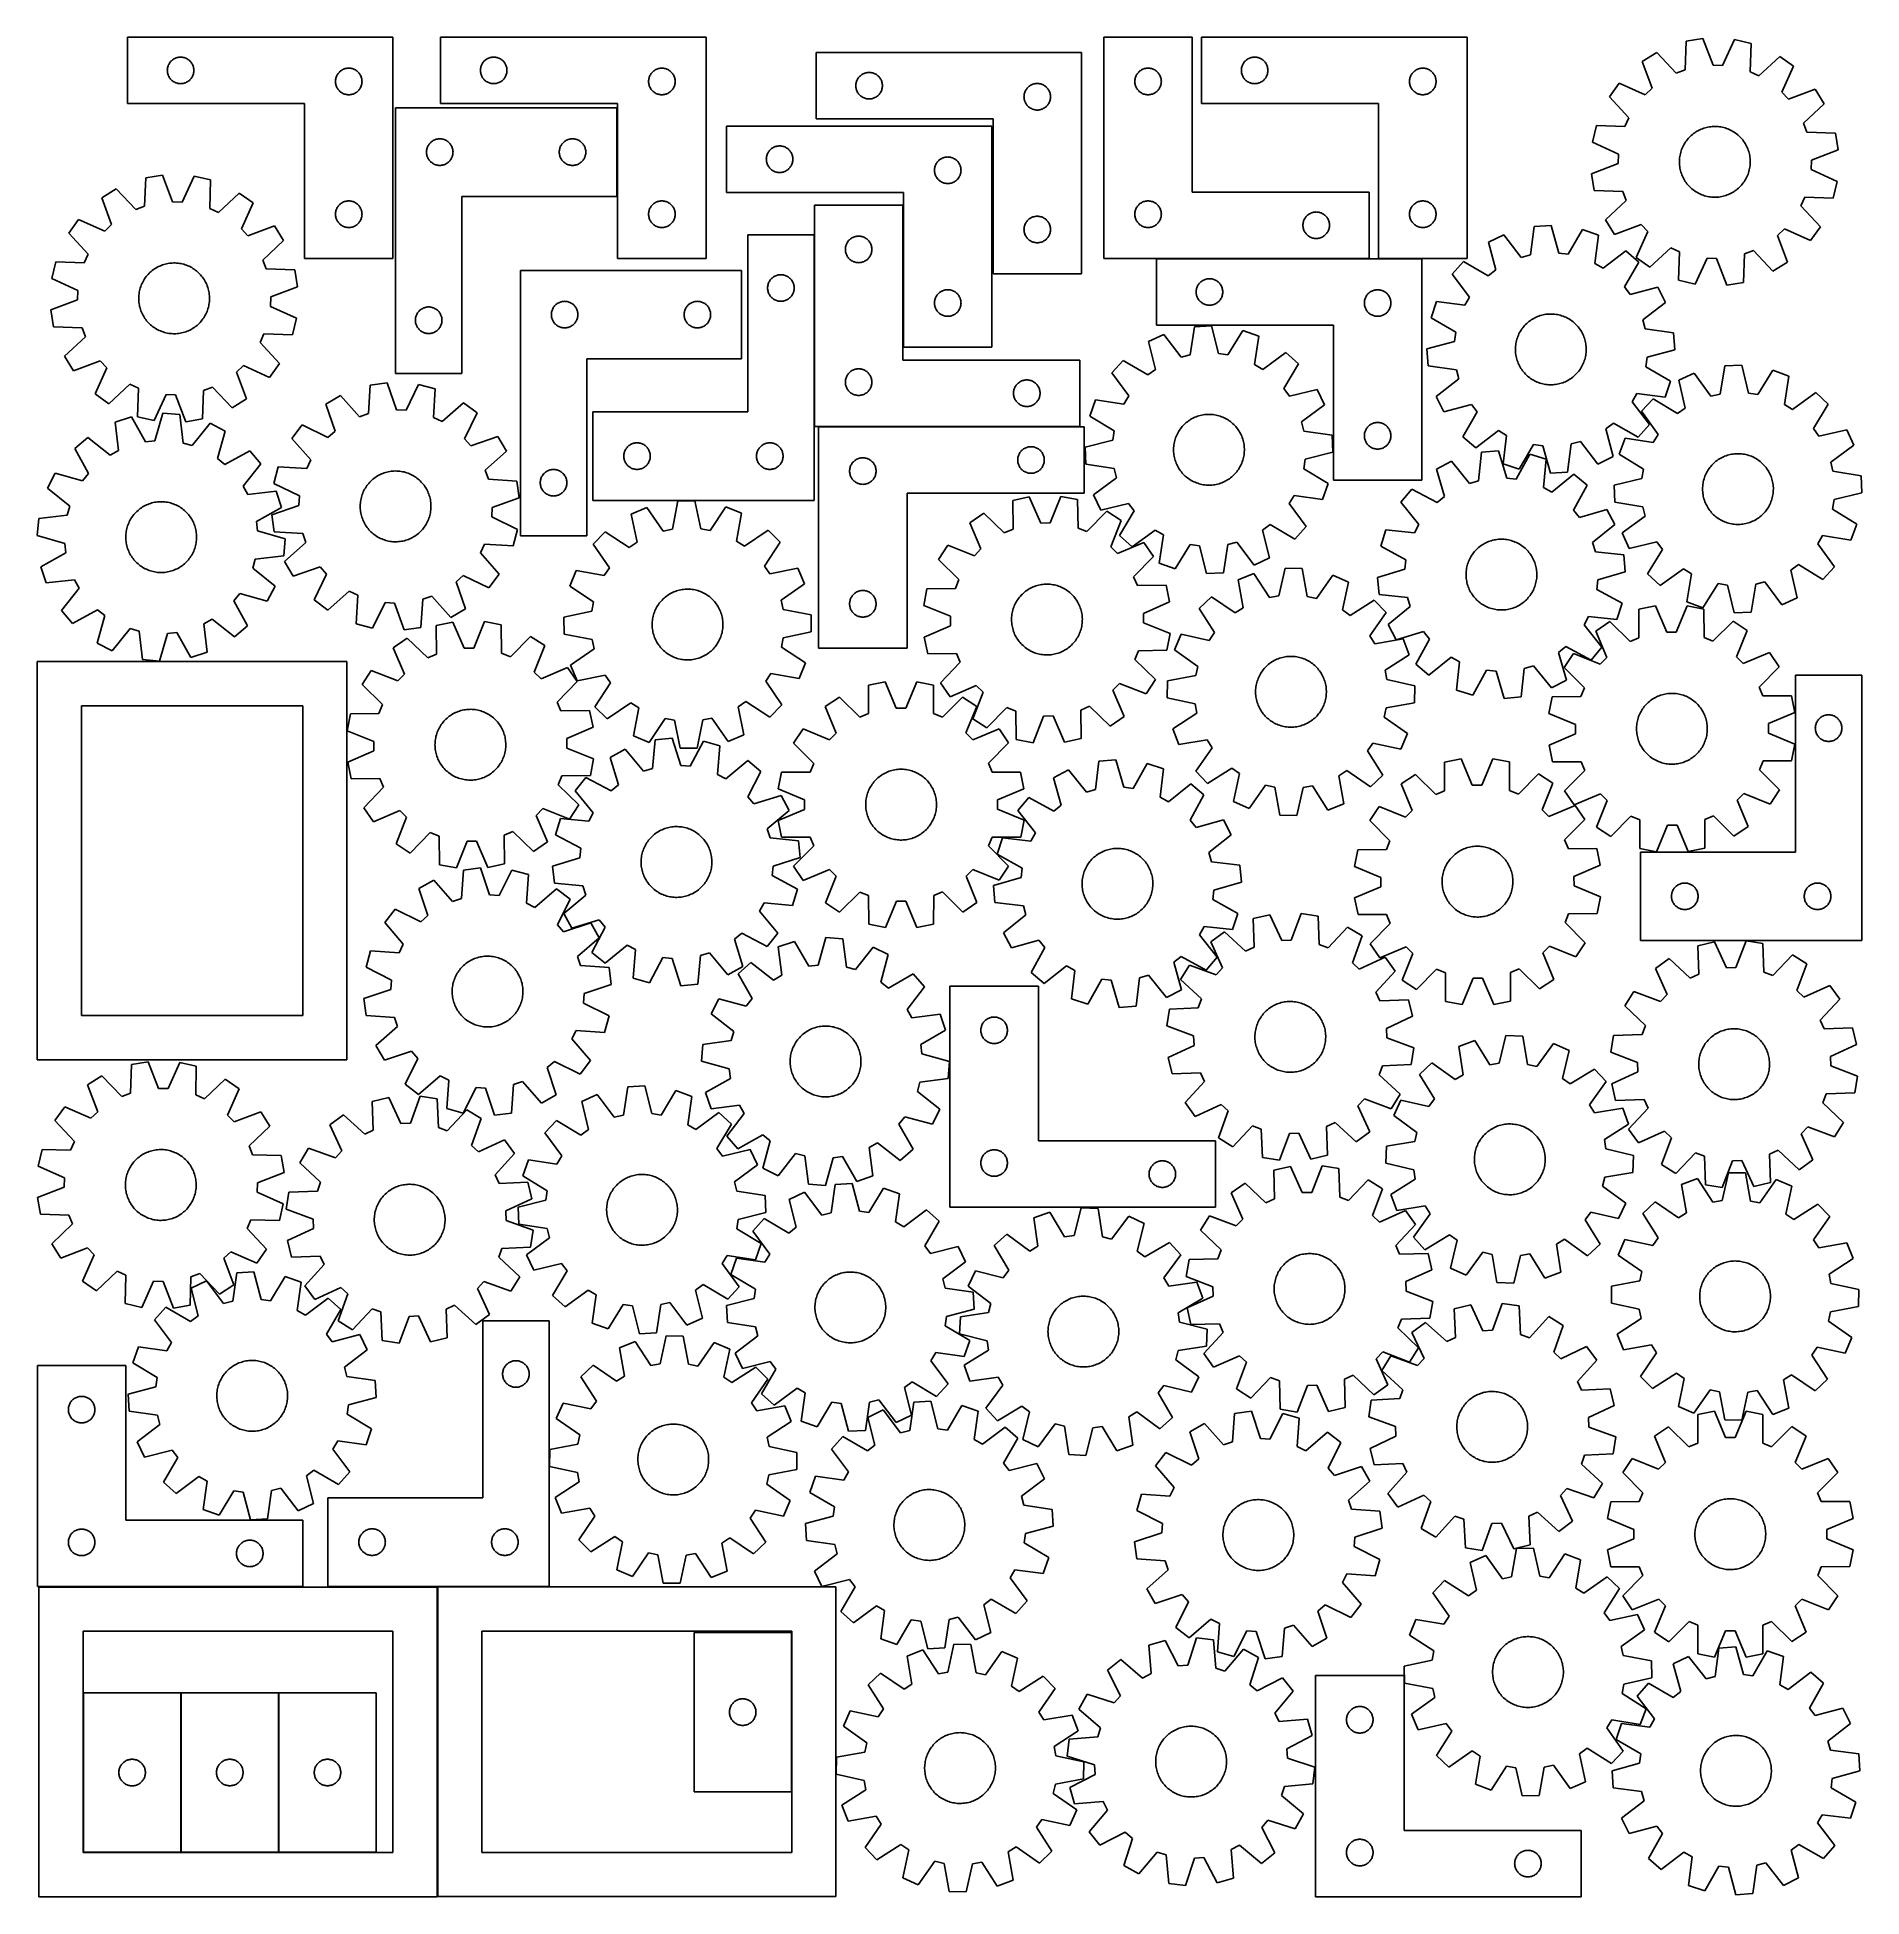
# Model space of a CAD drawing. Header units: millimetres. Extents: x 7 to 1243, y 7 to 1267.
import ezdxf

# ---------------------------------------------------------------- set-up
doc = ezdxf.new("R2010")
doc.units = ezdxf.units.MM
doc.layers.add('CUT', color=7, linetype='CONTINUOUS', true_color=0x000000)

msp = doc.modelspace()

# ---------------------------------------------------------------- linework, layer by layer
at = {"layer": 'CUT'}
for p, q in [((247.727228, 1267.331854), (67.727228, 1267.331854)), ((67.727228, 1267.331854), (67.727228, 1222.331854)), ((247.727228, 1117.331854), (247.727228, 1267.331854)), ((460.000483, 1267.35285), (280.000483, 1267.35285)), ((280.000483, 1267.35285), (280.000483, 1222.35285)), ((460.000483, 1117.35285), (460.000483, 1267.35285)), ((789.619474, 1267.350649), (729.619474, 1267.350649)), ((729.619474, 1267.350649), (729.619474, 1117.350649)), ((789.619474, 1162.350649), (789.619474, 1267.350649)), ((975.864435, 1267.334051), (795.864435, 1267.334051)), ((795.864435, 1267.334051), (795.864435, 1222.334051)), ((975.864435, 1117.334051), (975.864435, 1267.334051)), ((1124.425033, 1264.562119), (1123.744088, 1245.197752)), ((1135.805286, 1266.452967), (1124.425033, 1264.562119)), ((1142.711619, 1248.349239), (1135.805286, 1266.452967)), ((1157.177751, 1265.775191), (1149.138216, 1248.145435)), ((1168.41533, 1263.167073), (1157.177751, 1265.775191)), ((1167.867952, 1243.798469), (1168.41533, 1263.167073)), ((95.204857, 1247.724809), (95.412312, 1248.276005)), ((95.412312, 1248.276005), (95.655374, 1248.812452)), ((95.655374, 1248.812452), (95.933, 1249.331854)), ((95.933, 1249.331854), (96.244002, 1249.831986)), ((96.244002, 1249.831986), (96.587048, 1250.310707)), ((96.587048, 1250.310707), (96.96067, 1250.765966)), ((96.96067, 1250.765966), (97.363267, 1251.195815)), ((97.363267, 1251.195815), (97.793116, 1251.598412)), ((97.793116, 1251.598412), (98.248375, 1251.972034)), ((98.248375, 1251.972034), (98.727096, 1252.315081)), ((98.727096, 1252.315081), (99.227228, 1252.626083)), ((99.227228, 1252.626083), (99.74663, 1252.903709)), ((99.74663, 1252.903709), (100.283077, 1253.14677)), ((100.283077, 1253.14677), (100.834273, 1253.354225)), ((100.834273, 1253.354225), (101.397857, 1253.525187)), ((101.397857, 1253.525187), (101.971415, 1253.658922)), ((101.971415, 1253.658922), (102.552493, 1253.754858)), ((102.552493, 1253.754858), (103.1386, 1253.812584)), ((103.1386, 1253.812584), (103.727228, 1253.831854)), ((103.727228, 1253.831854), (104.315856, 1253.812584)), ((104.315856, 1253.812584), (104.901964, 1253.754858)), ((104.901964, 1253.754858), (105.483041, 1253.658922)), ((105.483041, 1253.658922), (106.0566, 1253.525187)), ((106.0566, 1253.525187), (106.620183, 1253.354225)), ((106.620183, 1253.354225), (107.171379, 1253.14677)), ((107.171379, 1253.14677), (107.707827, 1252.903709)), ((107.707827, 1252.903709), (108.227228, 1252.626083)), ((108.227228, 1252.626083), (108.72736, 1252.315081)), ((108.72736, 1252.315081), (109.206081, 1251.972034)), ((109.206081, 1251.972034), (109.661341, 1251.598412)), ((109.661341, 1251.598412), (110.091189, 1251.195815)), ((110.091189, 1251.195815), (110.493787, 1250.765966)), ((110.493787, 1250.765966), (110.867408, 1250.310707)), ((110.867408, 1250.310707), (111.210455, 1249.831986)), ((111.210455, 1249.831986), (111.521457, 1249.331854)), ((111.521457, 1249.331854), (111.799083, 1248.812452)), ((111.799083, 1248.812452), (112.042144, 1248.276005)), ((112.042144, 1248.276005), (112.249599, 1247.724809)), ((307.478112, 1247.745805), (307.685567, 1248.297001)), ((307.685567, 1248.297001), (307.928628, 1248.833448)), ((307.928628, 1248.833448), (308.206254, 1249.35285)), ((308.206254, 1249.35285), (308.517256, 1249.852982)), ((308.517256, 1249.852982), (308.860303, 1250.331703)), ((308.860303, 1250.331703), (309.233924, 1250.786963)), ((309.233924, 1250.786963), (309.636522, 1251.216811)), ((309.636522, 1251.216811), (310.06637, 1251.619408)), ((310.06637, 1251.619408), (310.52163, 1251.99303)), ((310.52163, 1251.99303), (311.000351, 1252.336077)), ((311.000351, 1252.336077), (311.500483, 1252.647079)), ((311.500483, 1252.647079), (312.019884, 1252.924705)), ((312.019884, 1252.924705), (312.556332, 1253.167766)), ((312.556332, 1253.167766), (313.107527, 1253.375221)), ((313.107527, 1253.375221), (313.671111, 1253.546183)), ((313.671111, 1253.546183), (314.24467, 1253.679918)), ((314.24467, 1253.679918), (314.825747, 1253.775854)), ((314.825747, 1253.775854), (315.411855, 1253.833581)), ((315.411855, 1253.833581), (316.000483, 1253.85285)), ((316.000483, 1253.85285), (316.589111, 1253.833581)), ((316.589111, 1253.833581), (317.175218, 1253.775854)), ((317.175218, 1253.775854), (317.756296, 1253.679918)), ((317.756296, 1253.679918), (318.329854, 1253.546183)), ((318.329854, 1253.546183), (318.893438, 1253.375221)), ((318.893438, 1253.375221), (319.444634, 1253.167766)), ((319.444634, 1253.167766), (319.981081, 1252.924705)), ((319.981081, 1252.924705), (320.500483, 1252.647079)), ((320.500483, 1252.647079), (321.000615, 1252.336077)), ((321.000615, 1252.336077), (321.479336, 1251.99303)), ((321.479336, 1251.99303), (321.934595, 1251.619408)), ((321.934595, 1251.619408), (322.364444, 1251.216811)), ((322.364444, 1251.216811), (322.767041, 1250.786963)), ((322.767041, 1250.786963), (323.140663, 1250.331703)), ((323.140663, 1250.331703), (323.483709, 1249.852982)), ((323.483709, 1249.852982), (323.794711, 1249.35285)), ((323.794711, 1249.35285), (324.072337, 1248.833448)), ((324.072337, 1248.833448), (324.315398, 1248.297001)), ((324.315398, 1248.297001), (324.522854, 1247.745805)), ((714.498957, 1256.966376), (534.498957, 1256.966376)), ((534.498957, 1256.966376), (534.498957, 1211.966376)), ((714.498957, 1106.966376), (714.498957, 1256.966376)), ((823.342064, 1247.727007), (823.54952, 1248.278202)), ((823.54952, 1248.278202), (823.792581, 1248.81465)), ((823.792581, 1248.81465), (824.070207, 1249.334051)), ((824.070207, 1249.334051), (824.381209, 1249.834183)), ((824.381209, 1249.834183), (824.724255, 1250.312904)), ((824.724255, 1250.312904), (825.097877, 1250.768164)), ((825.097877, 1250.768164), (825.500474, 1251.198012)), ((825.500474, 1251.198012), (825.930323, 1251.60061)), ((825.930323, 1251.60061), (826.385582, 1251.974231)), ((826.385582, 1251.974231), (826.864303, 1252.317278)), ((826.864303, 1252.317278), (827.364435, 1252.62828)), ((827.364435, 1252.62828), (827.883837, 1252.905906)), ((827.883837, 1252.905906), (828.420284, 1253.148967)), ((828.420284, 1253.148967), (828.97148, 1253.356423)), ((828.97148, 1253.356423), (829.535064, 1253.527384)), ((829.535064, 1253.527384), (830.108622, 1253.661119)), ((830.108622, 1253.661119), (830.6897, 1253.757055)), ((830.6897, 1253.757055), (831.275807, 1253.814782)), ((831.275807, 1253.814782), (831.864435, 1253.834051)), ((831.864435, 1253.834051), (832.453063, 1253.814782)), ((832.453063, 1253.814782), (833.039171, 1253.757055)), ((833.039171, 1253.757055), (833.620248, 1253.661119)), ((833.620248, 1253.661119), (834.193807, 1253.527384)), ((834.193807, 1253.527384), (834.757391, 1253.356423)), ((834.757391, 1253.356423), (835.308586, 1253.148967)), ((835.308586, 1253.148967), (835.845034, 1252.905906)), ((835.845034, 1252.905906), (836.364435, 1252.62828)), ((836.364435, 1252.62828), (836.864567, 1252.317278)), ((836.864567, 1252.317278), (837.343288, 1251.974231)), ((837.343288, 1251.974231), (837.798548, 1251.60061)), ((837.798548, 1251.60061), (838.228396, 1251.198012)), ((838.228396, 1251.198012), (838.630994, 1250.768164)), ((838.630994, 1250.768164), (839.004615, 1250.312904)), ((839.004615, 1250.312904), (839.347662, 1249.834183)), ((839.347662, 1249.834183), (839.658664, 1249.334051)), ((839.658664, 1249.334051), (839.93629, 1248.81465)), ((839.93629, 1248.81465), (840.179351, 1248.278202)), ((840.179351, 1248.278202), (840.386806, 1247.727007)), ((1104.420077, 1257.009415), (1094.629691, 1250.907465)), ((1094.629691, 1250.907465), (1101.411002, 1232.756535)), ((1117.728694, 1242.92669), (1104.420077, 1257.009415)), ((1149.138216, 1248.145435), (1142.711619, 1248.349239)), ((1187.901538, 1254.362001), (1173.727362, 1241.150827)), ((1197.285624, 1247.651978), (1187.901538, 1254.362001)), ((94.727228, 1244.831854), (94.746498, 1245.420482)), ((94.746498, 1244.243226), (94.727228, 1244.831854)), ((94.746498, 1245.420482), (94.804225, 1246.00659)), ((94.804225, 1243.657118), (94.746498, 1244.243226)), ((94.804225, 1246.00659), (94.900161, 1246.587667)), ((94.900161, 1243.076041), (94.804225, 1243.657118)), ((94.900161, 1246.587667), (95.033896, 1247.161226)), ((95.033896, 1242.502483), (94.900161, 1243.076041)), ((95.033896, 1247.161226), (95.204857, 1247.724809)), ((95.204857, 1241.938899), (95.033896, 1242.502483)), ((95.412312, 1241.387703), (95.204857, 1241.938899)), ((95.655374, 1240.851256), (95.412312, 1241.387703)), ((95.933, 1240.331854), (95.655374, 1240.851256)), ((96.244002, 1239.831722), (95.933, 1240.331854)), ((96.587048, 1239.353001), (96.244002, 1239.831722)), ((96.96067, 1238.897742), (96.587048, 1239.353001)), ((97.363267, 1238.467893), (96.96067, 1238.897742)), ((97.793116, 1238.065296), (97.363267, 1238.467893)), ((98.248375, 1237.691674), (97.793116, 1238.065296)), ((98.727096, 1237.348628), (98.248375, 1237.691674)), ((99.227228, 1237.037625), (98.727096, 1237.348628)), ((99.74663, 1236.759999), (99.227228, 1237.037625)), ((100.283077, 1236.516938), (99.74663, 1236.759999)), ((100.834273, 1236.309483), (100.283077, 1236.516938)), ((101.397857, 1236.138522), (100.834273, 1236.309483)), ((101.971415, 1236.004787), (101.397857, 1236.138522)), ((102.552493, 1235.90885), (101.971415, 1236.004787)), ((103.1386, 1235.851124), (102.552493, 1235.90885)), ((103.727228, 1235.831854), (103.1386, 1235.851124)), ((104.315856, 1235.851124), (103.727228, 1235.831854)), ((104.901964, 1235.90885), (104.315856, 1235.851124)), ((105.483041, 1236.004787), (104.901964, 1235.90885)), ((106.0566, 1236.138522), (105.483041, 1236.004787)), ((106.620183, 1236.309483), (106.0566, 1236.138522)), ((107.171379, 1236.516938), (106.620183, 1236.309483)), ((107.707827, 1236.759999), (107.171379, 1236.516938)), ((108.227228, 1237.037625), (107.707827, 1236.759999)), ((108.72736, 1237.348628), (108.227228, 1237.037625)), ((109.206081, 1237.691674), (108.72736, 1237.348628)), ((109.661341, 1238.065296), (109.206081, 1237.691674)), ((110.091189, 1238.467893), (109.661341, 1238.065296)), ((110.493787, 1238.897742), (110.091189, 1238.467893)), ((110.867408, 1239.353001), (110.493787, 1238.897742)), ((111.210455, 1239.831722), (110.867408, 1239.353001)), ((111.521457, 1240.331854), (111.210455, 1239.831722)), ((111.799083, 1240.851256), (111.521457, 1240.331854)), ((112.042144, 1241.387703), (111.799083, 1240.851256)), ((112.249599, 1241.938899), (112.042144, 1241.387703)), ((112.249599, 1247.724809), (112.420561, 1247.161226)), ((112.420561, 1242.502483), (112.249599, 1241.938899)), ((112.420561, 1247.161226), (112.554296, 1246.587667)), ((112.554296, 1243.076041), (112.420561, 1242.502483)), ((112.554296, 1246.587667), (112.650232, 1246.00659)), ((112.650232, 1243.657118), (112.554296, 1243.076041)), ((112.650232, 1246.00659), (112.707959, 1245.420482)), ((112.707959, 1244.243226), (112.650232, 1243.657118)), ((112.707959, 1245.420482), (112.727228, 1244.831854)), ((112.727228, 1244.831854), (112.707959, 1244.243226)), ((208.727228, 1237.331854), (208.746498, 1237.920482)), ((208.746498, 1236.743226), (208.727228, 1237.331854)), ((208.746498, 1237.920482), (208.804225, 1238.50659)), ((208.804225, 1236.157118), (208.746498, 1236.743226)), ((208.804225, 1238.50659), (208.900161, 1239.087667)), ((208.900161, 1235.576041), (208.804225, 1236.157118)), ((208.900161, 1239.087667), (209.033896, 1239.661226)), ((209.033896, 1239.661226), (209.204857, 1240.224809)), ((209.204857, 1240.224809), (209.412312, 1240.776005)), ((209.412312, 1240.776005), (209.655374, 1241.312452)), ((209.655374, 1241.312452), (209.933, 1241.831854)), ((209.933, 1241.831854), (210.244002, 1242.331986)), ((210.244002, 1242.331986), (210.587048, 1242.810707)), ((210.587048, 1242.810707), (210.96067, 1243.265966)), ((210.96067, 1243.265966), (211.363267, 1243.695815)), ((211.363267, 1243.695815), (211.793116, 1244.098412)), ((211.793116, 1244.098412), (212.248375, 1244.472034)), ((212.248375, 1244.472034), (212.727096, 1244.815081)), ((212.727096, 1244.815081), (213.227228, 1245.126083)), ((213.227228, 1245.126083), (213.74663, 1245.403709)), ((213.74663, 1245.403709), (214.283077, 1245.64677)), ((214.283077, 1245.64677), (214.834273, 1245.854225)), ((214.834273, 1245.854225), (215.397857, 1246.025187)), ((215.397857, 1246.025187), (215.971415, 1246.158922)), ((215.971415, 1246.158922), (216.552493, 1246.254858)), ((216.552493, 1246.254858), (217.1386, 1246.312584)), ((217.1386, 1246.312584), (217.727228, 1246.331854)), ((217.727228, 1246.331854), (218.315856, 1246.312584)), ((218.315856, 1246.312584), (218.901964, 1246.254858)), ((218.901964, 1246.254858), (219.483041, 1246.158922)), ((219.483041, 1246.158922), (220.0566, 1246.025187)), ((220.0566, 1246.025187), (220.620183, 1245.854225)), ((220.620183, 1245.854225), (221.171379, 1245.64677)), ((221.171379, 1245.64677), (221.707827, 1245.403709)), ((221.707827, 1245.403709), (222.227228, 1245.126083)), ((222.227228, 1245.126083), (222.72736, 1244.815081)), ((222.72736, 1244.815081), (223.206081, 1244.472034)), ((223.206081, 1244.472034), (223.661341, 1244.098412)), ((223.661341, 1244.098412), (224.091189, 1243.695815)), ((224.091189, 1243.695815), (224.493787, 1243.265966)), ((224.493787, 1243.265966), (224.867408, 1242.810707)), ((224.867408, 1242.810707), (225.210455, 1242.331986)), ((225.210455, 1242.331986), (225.521457, 1241.831854)), ((225.521457, 1241.831854), (225.799083, 1241.312452)), ((225.799083, 1241.312452), (226.042144, 1240.776005)), ((226.042144, 1240.776005), (226.249599, 1240.224809)), ((226.249599, 1240.224809), (226.420561, 1239.661226)), ((226.420561, 1239.661226), (226.554296, 1239.087667)), ((226.554296, 1239.087667), (226.650232, 1238.50659)), ((226.650232, 1236.157118), (226.554296, 1235.576041)), ((226.650232, 1238.50659), (226.707959, 1237.920482)), ((226.707959, 1236.743226), (226.650232, 1236.157118)), ((226.707959, 1237.920482), (226.727228, 1237.331854)), ((226.727228, 1237.331854), (226.707959, 1236.743226)), ((307.000483, 1244.85285), (307.019752, 1245.441478)), ((307.019752, 1244.264222), (307.000483, 1244.85285)), ((307.019752, 1245.441478), (307.077479, 1246.027586)), ((307.077479, 1243.678114), (307.019752, 1244.264222)), ((307.077479, 1246.027586), (307.173415, 1246.608663)), ((307.173415, 1243.097037), (307.077479, 1243.678114)), ((307.173415, 1246.608663), (307.30715, 1247.182222)), ((307.30715, 1242.523479), (307.173415, 1243.097037)), ((307.30715, 1247.182222), (307.478112, 1247.745805)), ((307.478112, 1241.959895), (307.30715, 1242.523479)), ((307.685567, 1241.408699), (307.478112, 1241.959895)), ((307.928628, 1240.872252), (307.685567, 1241.408699)), ((308.206254, 1240.35285), (307.928628, 1240.872252)), ((308.517256, 1239.852718), (308.206254, 1240.35285)), ((308.860303, 1239.373997), (308.517256, 1239.852718)), ((309.233924, 1238.918738), (308.860303, 1239.373997)), ((309.636522, 1238.488889), (309.233924, 1238.918738)), ((310.06637, 1238.086292), (309.636522, 1238.488889)), ((310.52163, 1237.71267), (310.06637, 1238.086292)), ((311.000351, 1237.369624), (310.52163, 1237.71267)), ((311.500483, 1237.058622), (311.000351, 1237.369624)), ((312.019884, 1236.780996), (311.500483, 1237.058622)), ((312.556332, 1236.537934), (312.019884, 1236.780996)), ((313.107527, 1236.330479), (312.556332, 1236.537934)), ((313.671111, 1236.159518), (313.107527, 1236.330479)), ((314.24467, 1236.025783), (313.671111, 1236.159518)), ((314.825747, 1235.929846), (314.24467, 1236.025783)), ((315.411855, 1235.87212), (314.825747, 1235.929846)), ((316.000483, 1235.85285), (315.411855, 1235.87212)), ((316.589111, 1235.87212), (316.000483, 1235.85285)), ((317.175218, 1235.929846), (316.589111, 1235.87212)), ((317.756296, 1236.025783), (317.175218, 1235.929846)), ((318.329854, 1236.159518), (317.756296, 1236.025783)), ((318.893438, 1236.330479), (318.329854, 1236.159518)), ((319.444634, 1236.537934), (318.893438, 1236.330479)), ((319.981081, 1236.780996), (319.444634, 1236.537934)), ((320.500483, 1237.058622), (319.981081, 1236.780996)), ((321.000615, 1237.369624), (320.500483, 1237.058622)), ((321.479336, 1237.71267), (321.000615, 1237.369624)), ((321.934595, 1238.086292), (321.479336, 1237.71267)), ((322.364444, 1238.488889), (321.934595, 1238.086292)), ((322.767041, 1238.918738), (322.364444, 1238.488889)), ((323.140663, 1239.373997), (322.767041, 1238.918738)), ((323.483709, 1239.852718), (323.140663, 1239.373997)), ((323.794711, 1240.35285), (323.483709, 1239.852718)), ((324.072337, 1240.872252), (323.794711, 1240.35285)), ((324.315398, 1241.408699), (324.072337, 1240.872252)), ((324.522854, 1241.959895), (324.315398, 1241.408699)), ((324.522854, 1247.745805), (324.693815, 1247.182222)), ((324.693815, 1242.523479), (324.522854, 1241.959895)), ((324.693815, 1247.182222), (324.82755, 1246.608663)), ((324.82755, 1243.097037), (324.693815, 1242.523479)), ((324.82755, 1246.608663), (324.923486, 1246.027586)), ((324.923486, 1243.678114), (324.82755, 1243.097037)), ((324.923486, 1246.027586), (324.981213, 1245.441478)), ((324.981213, 1244.264222), (324.923486, 1243.678114)), ((324.981213, 1245.441478), (325.000483, 1244.85285)), ((325.000483, 1244.85285), (324.981213, 1244.264222)), ((421.000483, 1237.35285), (421.019752, 1237.941478)), ((421.019752, 1236.764222), (421.000483, 1237.35285)), ((421.019752, 1237.941478), (421.077479, 1238.527586)), ((421.077479, 1236.178114), (421.019752, 1236.764222)), ((421.077479, 1238.527586), (421.173415, 1239.108663)), ((421.173415, 1235.597037), (421.077479, 1236.178114)), ((421.173415, 1239.108663), (421.30715, 1239.682222)), ((421.30715, 1239.682222), (421.478112, 1240.245805)), ((421.478112, 1240.245805), (421.685567, 1240.797001)), ((421.685567, 1240.797001), (421.928628, 1241.333448)), ((421.928628, 1241.333448), (422.206254, 1241.85285)), ((422.206254, 1241.85285), (422.517256, 1242.352982)), ((422.517256, 1242.352982), (422.860303, 1242.831703)), ((422.860303, 1242.831703), (423.233924, 1243.286963)), ((423.233924, 1243.286963), (423.636522, 1243.716811)), ((423.636522, 1243.716811), (424.06637, 1244.119408)), ((424.06637, 1244.119408), (424.52163, 1244.49303)), ((424.52163, 1244.49303), (425.000351, 1244.836077)), ((425.000351, 1244.836077), (425.500483, 1245.147079)), ((425.500483, 1245.147079), (426.019884, 1245.424705)), ((426.019884, 1245.424705), (426.556332, 1245.667766)), ((426.556332, 1245.667766), (427.107527, 1245.875221)), ((427.107527, 1245.875221), (427.671111, 1246.046183)), ((427.671111, 1246.046183), (428.24467, 1246.179918)), ((428.24467, 1246.179918), (428.825747, 1246.275854)), ((428.825747, 1246.275854), (429.411855, 1246.333581)), ((429.411855, 1246.333581), (430.000483, 1246.35285)), ((430.000483, 1246.35285), (430.589111, 1246.333581)), ((430.589111, 1246.333581), (431.175218, 1246.275854)), ((431.175218, 1246.275854), (431.756296, 1246.179918)), ((431.756296, 1246.179918), (432.329854, 1246.046183)), ((432.329854, 1246.046183), (432.893438, 1245.875221)), ((432.893438, 1245.875221), (433.444634, 1245.667766)), ((433.444634, 1245.667766), (433.981081, 1245.424705)), ((433.981081, 1245.424705), (434.500483, 1245.147079)), ((434.500483, 1245.147079), (435.000615, 1244.836077)), ((435.000615, 1244.836077), (435.479336, 1244.49303)), ((435.479336, 1244.49303), (435.934595, 1244.119408)), ((435.934595, 1244.119408), (436.364444, 1243.716811)), ((436.364444, 1243.716811), (436.767041, 1243.286963)), ((436.767041, 1243.286963), (437.140663, 1242.831703)), ((437.140663, 1242.831703), (437.483709, 1242.352982)), ((437.483709, 1242.352982), (437.794711, 1241.85285)), ((437.794711, 1241.85285), (438.072337, 1241.333448)), ((438.072337, 1241.333448), (438.315398, 1240.797001)), ((438.315398, 1240.797001), (438.522854, 1240.245805)), ((438.522854, 1240.245805), (438.693815, 1239.682222)), ((438.693815, 1239.682222), (438.82755, 1239.108663)), ((438.82755, 1239.108663), (438.923486, 1238.527586)), ((438.923486, 1236.178114), (438.82755, 1235.597037)), ((438.923486, 1238.527586), (438.981213, 1237.941478)), ((438.981213, 1236.764222), (438.923486, 1236.178114)), ((438.981213, 1237.941478), (439.000483, 1237.35285)), ((439.000483, 1237.35285), (438.981213, 1236.764222)), ((561.518226, 1235.055004), (561.575953, 1235.641111)), ((561.575953, 1235.641111), (561.671889, 1236.222188)), ((561.671889, 1236.222188), (561.805624, 1236.795747)), ((561.805624, 1236.795747), (561.976586, 1237.359331)), ((561.976586, 1237.359331), (562.184041, 1237.910526)), ((562.184041, 1237.910526), (562.427102, 1238.446974)), ((562.427102, 1238.446974), (562.704728, 1238.966376)), ((562.704728, 1238.966376), (563.01573, 1239.466508)), ((563.01573, 1239.466508), (563.358777, 1239.945228)), ((563.358777, 1239.945228), (563.732399, 1240.400488)), ((563.732399, 1240.400488), (564.134996, 1240.830337)), ((564.134996, 1240.830337), (564.564844, 1241.232934)), ((564.564844, 1241.232934), (565.020104, 1241.606556)), ((565.020104, 1241.606556), (565.498825, 1241.949602)), ((565.498825, 1241.949602), (565.998957, 1242.260604)), ((565.998957, 1242.260604), (566.518359, 1242.53823)), ((566.518359, 1242.53823), (567.054806, 1242.781291)), ((567.054806, 1242.781291), (567.606002, 1242.988747)), ((567.606002, 1242.988747), (568.169585, 1243.159708)), ((568.169585, 1243.159708), (568.743144, 1243.293443)), ((568.743144, 1243.293443), (569.324221, 1243.389379)), ((569.324221, 1243.389379), (569.910329, 1243.447106)), ((569.910329, 1243.447106), (570.498957, 1243.466376)), ((570.498957, 1243.466376), (571.087585, 1243.447106)), ((571.087585, 1243.447106), (571.673693, 1243.389379)), ((571.673693, 1243.389379), (572.25477, 1243.293443)), ((572.25477, 1243.293443), (572.828328, 1243.159708)), ((572.828328, 1243.159708), (573.391912, 1242.988747)), ((573.391912, 1242.988747), (573.943108, 1242.781291)), ((573.943108, 1242.781291), (574.479555, 1242.53823)), ((574.479555, 1242.53823), (574.998957, 1242.260604)), ((574.998957, 1242.260604), (575.499089, 1241.949602)), ((575.499089, 1241.949602), (575.97781, 1241.606556)), ((575.97781, 1241.606556), (576.433069, 1241.232934)), ((576.433069, 1241.232934), (576.862918, 1240.830337)), ((576.862918, 1240.830337), (577.265515, 1240.400488)), ((577.265515, 1240.400488), (577.639137, 1239.945228)), ((577.639137, 1239.945228), (577.982183, 1239.466508)), ((577.982183, 1239.466508), (578.293185, 1238.966376)), ((578.293185, 1238.966376), (578.570811, 1238.446974)), ((578.570811, 1238.446974), (578.813873, 1237.910526)), ((578.813873, 1237.910526), (579.021328, 1237.359331)), ((579.021328, 1237.359331), (579.192289, 1236.795747)), ((579.192289, 1236.795747), (579.326024, 1236.222188)), ((579.326024, 1236.222188), (579.421961, 1235.641111)), ((579.421961, 1235.641111), (579.479687, 1235.055004)), ((681.606002, 1235.488747), (682.169585, 1235.659708)), ((682.169585, 1235.659708), (682.743144, 1235.793443)), ((682.743144, 1235.793443), (683.324221, 1235.889379)), ((683.324221, 1235.889379), (683.910329, 1235.947106)), ((683.910329, 1235.947106), (684.498957, 1235.966376)), ((684.498957, 1235.966376), (685.087585, 1235.947106)), ((685.087585, 1235.947106), (685.673693, 1235.889379)), ((685.673693, 1235.889379), (686.25477, 1235.793443)), ((686.25477, 1235.793443), (686.828328, 1235.659708)), ((686.828328, 1235.659708), (687.391912, 1235.488747)), ((750.619474, 1237.350649), (750.638743, 1237.939278)), ((750.638743, 1236.762021), (750.619474, 1237.350649)), ((750.638743, 1237.939278), (750.69647, 1238.525385)), ((750.69647, 1236.175914), (750.638743, 1236.762021)), ((750.69647, 1238.525385), (750.792406, 1239.106462)), ((750.792406, 1235.594836), (750.69647, 1236.175914)), ((750.792406, 1239.106462), (750.926141, 1239.680021)), ((750.926141, 1239.680021), (751.097103, 1240.243605)), ((751.097103, 1240.243605), (751.304558, 1240.7948)), ((751.304558, 1240.7948), (751.547619, 1241.331248)), ((751.547619, 1241.331248), (751.825245, 1241.850649)), ((751.825245, 1241.850649), (752.136247, 1242.350781)), ((752.136247, 1242.350781), (752.479294, 1242.829502)), ((752.479294, 1242.829502), (752.852916, 1243.284762)), ((752.852916, 1243.284762), (753.255513, 1243.71461)), ((753.255513, 1243.71461), (753.685361, 1244.117208)), ((753.685361, 1244.117208), (754.140621, 1244.490829)), ((754.140621, 1244.490829), (754.619342, 1244.833876)), ((754.619342, 1244.833876), (755.119474, 1245.144878)), ((755.119474, 1245.144878), (755.638876, 1245.422504)), ((755.638876, 1245.422504), (756.175323, 1245.665565)), ((756.175323, 1245.665565), (756.726519, 1245.873021)), ((756.726519, 1245.873021), (757.290102, 1246.043982)), ((757.290102, 1246.043982), (757.863661, 1246.177717)), ((757.863661, 1246.177717), (758.444738, 1246.273653)), ((758.444738, 1246.273653), (759.030846, 1246.33138)), ((759.030846, 1246.33138), (759.619474, 1246.350649)), ((759.619474, 1246.350649), (760.208102, 1246.33138)), ((760.208102, 1246.33138), (760.79421, 1246.273653)), ((760.79421, 1246.273653), (761.375287, 1246.177717)), ((761.375287, 1246.177717), (761.948845, 1246.043982)), ((761.948845, 1246.043982), (762.512429, 1245.873021)), ((762.512429, 1245.873021), (763.063625, 1245.665565)), ((763.063625, 1245.665565), (763.600072, 1245.422504)), ((763.600072, 1245.422504), (764.119474, 1245.144878)), ((764.119474, 1245.144878), (764.619606, 1244.833876)), ((764.619606, 1244.833876), (765.098327, 1244.490829)), ((765.098327, 1244.490829), (765.553586, 1244.117208)), ((765.553586, 1244.117208), (765.983435, 1243.71461)), ((765.983435, 1243.71461), (766.386032, 1243.284762)), ((766.386032, 1243.284762), (766.759654, 1242.829502)), ((766.759654, 1242.829502), (767.1027, 1242.350781)), ((767.1027, 1242.350781), (767.413702, 1241.850649)), ((767.413702, 1241.850649), (767.691328, 1241.331248)), ((767.691328, 1241.331248), (767.93439, 1240.7948)), ((767.93439, 1240.7948), (768.141845, 1240.243605)), ((768.141845, 1240.243605), (768.312806, 1239.680021)), ((768.312806, 1239.680021), (768.446541, 1239.106462)), ((768.446541, 1239.106462), (768.542478, 1238.525385)), ((768.542478, 1236.175914), (768.446541, 1235.594836)), ((768.542478, 1238.525385), (768.600204, 1237.939278)), ((768.600204, 1236.762021), (768.542478, 1236.175914)), ((768.600204, 1237.939278), (768.619474, 1237.350649)), ((768.619474, 1237.350649), (768.600204, 1236.762021)), ((822.864435, 1244.834051), (822.883705, 1245.42268)), ((822.883705, 1244.245423), (822.864435, 1244.834051)), ((822.883705, 1245.42268), (822.941432, 1246.008787)), ((822.941432, 1243.659316), (822.883705, 1244.245423)), ((822.941432, 1246.008787), (823.037368, 1246.589864)), ((823.037368, 1243.078238), (822.941432, 1243.659316)), ((823.037368, 1246.589864), (823.171103, 1247.163423)), ((823.171103, 1242.50468), (823.037368, 1243.078238)), ((823.171103, 1247.163423), (823.342064, 1247.727007)), ((823.342064, 1241.941096), (823.171103, 1242.50468)), ((823.54952, 1241.3899), (823.342064, 1241.941096)), ((823.792581, 1240.853453), (823.54952, 1241.3899)), ((824.070207, 1240.334051), (823.792581, 1240.853453)), ((824.381209, 1239.833919), (824.070207, 1240.334051)), ((824.724255, 1239.355199), (824.381209, 1239.833919)), ((825.097877, 1238.899939), (824.724255, 1239.355199)), ((825.500474, 1238.47009), (825.097877, 1238.899939)), ((825.930323, 1238.067493), (825.500474, 1238.47009)), ((826.385582, 1237.693871), (825.930323, 1238.067493)), ((826.864303, 1237.350825), (826.385582, 1237.693871)), ((827.364435, 1237.039823), (826.864303, 1237.350825)), ((827.883837, 1236.762197), (827.364435, 1237.039823)), ((828.420284, 1236.519136), (827.883837, 1236.762197)), ((828.97148, 1236.31168), (828.420284, 1236.519136)), ((829.535064, 1236.140719), (828.97148, 1236.31168)), ((830.108622, 1236.006984), (829.535064, 1236.140719)), ((830.6897, 1235.911048), (830.108622, 1236.006984)), ((831.275807, 1235.853321), (830.6897, 1235.911048)), ((831.864435, 1235.834051), (831.275807, 1235.853321)), ((832.453063, 1235.853321), (831.864435, 1235.834051)), ((833.039171, 1235.911048), (832.453063, 1235.853321)), ((833.620248, 1236.006984), (833.039171, 1235.911048)), ((834.193807, 1236.140719), (833.620248, 1236.006984)), ((834.757391, 1236.31168), (834.193807, 1236.140719)), ((835.308586, 1236.519136), (834.757391, 1236.31168)), ((835.845034, 1236.762197), (835.308586, 1236.519136)), ((836.364435, 1237.039823), (835.845034, 1236.762197)), ((836.864567, 1237.350825), (836.364435, 1237.039823)), ((837.343288, 1237.693871), (836.864567, 1237.350825)), ((837.798548, 1238.067493), (837.343288, 1237.693871)), ((838.228396, 1238.47009), (837.798548, 1238.067493)), ((838.630994, 1238.899939), (838.228396, 1238.47009)), ((839.004615, 1239.355199), (838.630994, 1238.899939)), ((839.347662, 1239.833919), (839.004615, 1239.355199)), ((839.658664, 1240.334051), (839.347662, 1239.833919)), ((839.93629, 1240.853453), (839.658664, 1240.334051)), ((840.179351, 1241.3899), (839.93629, 1240.853453)), ((840.386806, 1241.941096), (840.179351, 1241.3899)), ((840.386806, 1247.727007), (840.557768, 1247.163423)), ((840.557768, 1242.50468), (840.386806, 1241.941096)), ((840.557768, 1247.163423), (840.691503, 1246.589864)), ((840.691503, 1243.078238), (840.557768, 1242.50468)), ((840.691503, 1246.589864), (840.787439, 1246.008787)), ((840.787439, 1243.659316), (840.691503, 1243.078238)), ((840.787439, 1246.008787), (840.845166, 1245.42268)), ((840.845166, 1244.245423), (840.787439, 1243.659316)), ((840.845166, 1245.42268), (840.864435, 1244.834051)), ((840.864435, 1244.834051), (840.845166, 1244.245423)), ((936.864435, 1237.334051), (936.883705, 1237.92268)), ((936.883705, 1236.745423), (936.864435, 1237.334051)), ((936.883705, 1237.92268), (936.941432, 1238.508787)), ((936.941432, 1236.159316), (936.883705, 1236.745423)), ((936.941432, 1238.508787), (937.037368, 1239.089864)), ((937.037368, 1235.578238), (936.941432, 1236.159316)), ((937.037368, 1239.089864), (937.171103, 1239.663423)), ((937.171103, 1239.663423), (937.342064, 1240.227007)), ((937.342064, 1240.227007), (937.54952, 1240.778202)), ((937.54952, 1240.778202), (937.792581, 1241.31465)), ((937.792581, 1241.31465), (938.070207, 1241.834051)), ((938.070207, 1241.834051), (938.381209, 1242.334183)), ((938.381209, 1242.334183), (938.724255, 1242.812904)), ((938.724255, 1242.812904), (939.097877, 1243.268164)), ((939.097877, 1243.268164), (939.500474, 1243.698012)), ((939.500474, 1243.698012), (939.930323, 1244.10061)), ((939.930323, 1244.10061), (940.385582, 1244.474231)), ((940.385582, 1244.474231), (940.864303, 1244.817278)), ((940.864303, 1244.817278), (941.364435, 1245.12828)), ((941.364435, 1245.12828), (941.883837, 1245.405906)), ((941.883837, 1245.405906), (942.420284, 1245.648967)), ((942.420284, 1245.648967), (942.97148, 1245.856423)), ((942.97148, 1245.856423), (943.535064, 1246.027384)), ((943.535064, 1246.027384), (944.108622, 1246.161119)), ((944.108622, 1246.161119), (944.6897, 1246.257055)), ((944.6897, 1246.257055), (945.275807, 1246.314782)), ((945.275807, 1246.314782), (945.864435, 1246.334051)), ((945.864435, 1246.334051), (946.453063, 1246.314782)), ((946.453063, 1246.314782), (947.039171, 1246.257055)), ((947.039171, 1246.257055), (947.620248, 1246.161119)), ((947.620248, 1246.161119), (948.193807, 1246.027384)), ((948.193807, 1246.027384), (948.757391, 1245.856423)), ((948.757391, 1245.856423), (949.308586, 1245.648967)), ((949.308586, 1245.648967), (949.845034, 1245.405906)), ((949.845034, 1245.405906), (950.364435, 1245.12828)), ((950.364435, 1245.12828), (950.864567, 1244.817278)), ((950.864567, 1244.817278), (951.343288, 1244.474231)), ((951.343288, 1244.474231), (951.798548, 1244.10061)), ((951.798548, 1244.10061), (952.228396, 1243.698012)), ((952.228396, 1243.698012), (952.630994, 1243.268164)), ((952.630994, 1243.268164), (953.004615, 1242.812904)), ((953.004615, 1242.812904), (953.347662, 1242.334183)), ((953.347662, 1242.334183), (953.658664, 1241.834051)), ((953.658664, 1241.834051), (953.93629, 1241.31465)), ((953.93629, 1241.31465), (954.179351, 1240.778202)), ((954.179351, 1240.778202), (954.386806, 1240.227007)), ((954.386806, 1240.227007), (954.557768, 1239.663423)), ((954.557768, 1239.663423), (954.691503, 1239.089864)), ((954.691503, 1239.089864), (954.787439, 1238.508787)), ((954.787439, 1236.159316), (954.691503, 1235.578238)), ((954.787439, 1238.508787), (954.845166, 1237.92268)), ((954.845166, 1236.745423), (954.787439, 1236.159316)), ((954.845166, 1237.92268), (954.864435, 1237.334051)), ((954.864435, 1237.334051), (954.845166, 1236.745423)), ((1079.037816, 1236.274111), (1072.327793, 1226.890025)), ((1096.7226, 1228.356356), (1079.037816, 1236.274111)), ((1123.744088, 1245.197752), (1117.728694, 1242.92669)), ((1173.727362, 1241.150827), (1167.867952, 1243.798469)), ((1189.367869, 1229.967194), (1197.285624, 1247.651978)), ((209.033896, 1235.002483), (208.900161, 1235.576041)), ((209.204857, 1234.438899), (209.033896, 1235.002483)), ((209.412312, 1233.887703), (209.204857, 1234.438899)), ((209.655374, 1233.351256), (209.412312, 1233.887703)), ((209.933, 1232.831854), (209.655374, 1233.351256)), ((210.244002, 1232.331722), (209.933, 1232.831854)), ((210.587048, 1231.853001), (210.244002, 1232.331722)), ((210.96067, 1231.397742), (210.587048, 1231.853001)), ((211.363267, 1230.967893), (210.96067, 1231.397742)), ((211.793116, 1230.565296), (211.363267, 1230.967893)), ((212.248375, 1230.191674), (211.793116, 1230.565296)), ((212.727096, 1229.848628), (212.248375, 1230.191674)), ((213.227228, 1229.537625), (212.727096, 1229.848628)), ((213.74663, 1229.259999), (213.227228, 1229.537625)), ((214.283077, 1229.016938), (213.74663, 1229.259999)), ((214.834273, 1228.809483), (214.283077, 1229.016938)), ((215.397857, 1228.638522), (214.834273, 1228.809483)), ((215.971415, 1228.504787), (215.397857, 1228.638522)), ((216.552493, 1228.40885), (215.971415, 1228.504787)), ((217.1386, 1228.351124), (216.552493, 1228.40885)), ((217.727228, 1228.331854), (217.1386, 1228.351124)), ((218.315856, 1228.351124), (217.727228, 1228.331854)), ((218.901964, 1228.40885), (218.315856, 1228.351124)), ((219.483041, 1228.504787), (218.901964, 1228.40885)), ((220.0566, 1228.638522), (219.483041, 1228.504787)), ((220.620183, 1228.809483), (220.0566, 1228.638522)), ((221.171379, 1229.016938), (220.620183, 1228.809483)), ((221.707827, 1229.259999), (221.171379, 1229.016938)), ((222.227228, 1229.537625), (221.707827, 1229.259999)), ((222.72736, 1229.848628), (222.227228, 1229.537625)), ((223.206081, 1230.191674), (222.72736, 1229.848628)), ((223.661341, 1230.565296), (223.206081, 1230.191674)), ((224.091189, 1230.967893), (223.661341, 1230.565296)), ((224.493787, 1231.397742), (224.091189, 1230.967893)), ((224.867408, 1231.853001), (224.493787, 1231.397742)), ((225.210455, 1232.331722), (224.867408, 1231.853001)), ((225.521457, 1232.831854), (225.210455, 1232.331722)), ((225.799083, 1233.351256), (225.521457, 1232.831854)), ((226.042144, 1233.887703), (225.799083, 1233.351256)), ((226.249599, 1234.438899), (226.042144, 1233.887703)), ((226.420561, 1235.002483), (226.249599, 1234.438899)), ((226.554296, 1235.576041), (226.420561, 1235.002483)), ((421.30715, 1235.023479), (421.173415, 1235.597037)), ((421.478112, 1234.459895), (421.30715, 1235.023479)), ((421.685567, 1233.908699), (421.478112, 1234.459895)), ((421.928628, 1233.372252), (421.685567, 1233.908699)), ((422.206254, 1232.85285), (421.928628, 1233.372252)), ((422.517256, 1232.352718), (422.206254, 1232.85285)), ((422.860303, 1231.873997), (422.517256, 1232.352718)), ((423.233924, 1231.418738), (422.860303, 1231.873997)), ((423.636522, 1230.988889), (423.233924, 1231.418738)), ((424.06637, 1230.586292), (423.636522, 1230.988889)), ((424.52163, 1230.21267), (424.06637, 1230.586292)), ((425.000351, 1229.869624), (424.52163, 1230.21267)), ((425.500483, 1229.558622), (425.000351, 1229.869624)), ((426.019884, 1229.280996), (425.500483, 1229.558622)), ((426.556332, 1229.037934), (426.019884, 1229.280996)), ((427.107527, 1228.830479), (426.556332, 1229.037934)), ((427.671111, 1228.659518), (427.107527, 1228.830479)), ((428.24467, 1228.525783), (427.671111, 1228.659518)), ((428.825747, 1228.429846), (428.24467, 1228.525783)), ((429.411855, 1228.37212), (428.825747, 1228.429846)), ((430.000483, 1228.35285), (429.411855, 1228.37212)), ((430.589111, 1228.37212), (430.000483, 1228.35285)), ((431.175218, 1228.429846), (430.589111, 1228.37212)), ((431.756296, 1228.525783), (431.175218, 1228.429846)), ((432.329854, 1228.659518), (431.756296, 1228.525783)), ((432.893438, 1228.830479), (432.329854, 1228.659518)), ((433.444634, 1229.037934), (432.893438, 1228.830479)), ((433.981081, 1229.280996), (433.444634, 1229.037934)), ((434.500483, 1229.558622), (433.981081, 1229.280996)), ((435.000615, 1229.869624), (434.500483, 1229.558622)), ((435.479336, 1230.21267), (435.000615, 1229.869624)), ((435.934595, 1230.586292), (435.479336, 1230.21267)), ((436.364444, 1230.988889), (435.934595, 1230.586292)), ((436.767041, 1231.418738), (436.364444, 1230.988889)), ((437.140663, 1231.873997), (436.767041, 1231.418738)), ((437.483709, 1232.352718), (437.140663, 1231.873997)), ((437.794711, 1232.85285), (437.483709, 1232.352718)), ((438.072337, 1233.372252), (437.794711, 1232.85285)), ((438.315398, 1233.908699), (438.072337, 1233.372252)), ((438.522854, 1234.459895), (438.315398, 1233.908699)), ((438.693815, 1235.023479), (438.522854, 1234.459895)), ((438.82755, 1235.597037), (438.693815, 1235.023479)), ((561.498957, 1234.466376), (561.518226, 1235.055004)), ((561.518226, 1233.877747), (561.498957, 1234.466376)), ((561.575953, 1233.29164), (561.518226, 1233.877747)), ((561.671889, 1232.710563), (561.575953, 1233.29164)), ((561.805624, 1232.137004), (561.671889, 1232.710563)), ((561.976586, 1231.57342), (561.805624, 1232.137004)), ((562.184041, 1231.022225), (561.976586, 1231.57342)), ((562.427102, 1230.485777), (562.184041, 1231.022225)), ((562.704728, 1229.966376), (562.427102, 1230.485777)), ((563.01573, 1229.466243), (562.704728, 1229.966376)), ((563.358777, 1228.987523), (563.01573, 1229.466243)), ((563.732399, 1228.532263), (563.358777, 1228.987523)), ((564.134996, 1228.102415), (563.732399, 1228.532263)), ((564.564844, 1227.699817), (564.134996, 1228.102415)), ((565.020104, 1227.326196), (564.564844, 1227.699817)), ((565.498825, 1226.983149), (565.020104, 1227.326196)), ((565.998957, 1226.672147), (565.498825, 1226.983149)), ((566.518359, 1226.394521), (565.998957, 1226.672147)), ((567.054806, 1226.15146), (566.518359, 1226.394521)), ((567.606002, 1225.944004), (567.054806, 1226.15146)), ((568.169585, 1225.773043), (567.606002, 1225.944004)), ((568.743144, 1225.639308), (568.169585, 1225.773043)), ((569.324221, 1225.543372), (568.743144, 1225.639308)), ((569.910329, 1225.485645), (569.324221, 1225.543372)), ((570.498957, 1225.466376), (569.910329, 1225.485645)), ((571.087585, 1225.485645), (570.498957, 1225.466376)), ((571.673693, 1225.543372), (571.087585, 1225.485645)), ((572.25477, 1225.639308), (571.673693, 1225.543372)), ((572.828328, 1225.773043), (572.25477, 1225.639308)), ((573.391912, 1225.944004), (572.828328, 1225.773043)), ((573.943108, 1226.15146), (573.391912, 1225.944004)), ((574.479555, 1226.394521), (573.943108, 1226.15146)), ((574.998957, 1226.672147), (574.479555, 1226.394521)), ((575.499089, 1226.983149), (574.998957, 1226.672147)), ((575.97781, 1227.326196), (575.499089, 1226.983149)), ((576.433069, 1227.699817), (575.97781, 1227.326196)), ((576.862918, 1228.102415), (576.433069, 1227.699817)), ((577.265515, 1228.532263), (576.862918, 1228.102415)), ((577.639137, 1228.987523), (577.265515, 1228.532263)), ((577.982183, 1229.466243), (577.639137, 1228.987523)), ((578.293185, 1229.966376), (577.982183, 1229.466243)), ((578.570811, 1230.485777), (578.293185, 1229.966376)), ((578.813873, 1231.022225), (578.570811, 1230.485777)), ((579.021328, 1231.57342), (578.813873, 1231.022225)), ((579.192289, 1232.137004), (579.021328, 1231.57342)), ((579.326024, 1232.710563), (579.192289, 1232.137004)), ((579.421961, 1233.29164), (579.326024, 1232.710563)), ((579.479687, 1233.877747), (579.421961, 1233.29164)), ((579.479687, 1235.055004), (579.498957, 1234.466376)), ((579.498957, 1234.466376), (579.479687, 1233.877747)), ((675.498957, 1226.966376), (675.518226, 1227.555004)), ((675.518226, 1226.377747), (675.498957, 1226.966376)), ((675.518226, 1227.555004), (675.575953, 1228.141111)), ((675.575953, 1225.79164), (675.518226, 1226.377747)), ((675.575953, 1228.141111), (675.671889, 1228.722188)), ((675.671889, 1225.210563), (675.575953, 1225.79164)), ((675.671889, 1228.722188), (675.805624, 1229.295747)), ((675.805624, 1224.637004), (675.671889, 1225.210563)), ((675.805624, 1229.295747), (675.976586, 1229.859331)), ((675.976586, 1224.07342), (675.805624, 1224.637004)), ((675.976586, 1229.859331), (676.184041, 1230.410526)), ((676.184041, 1223.522225), (675.976586, 1224.07342)), ((676.184041, 1230.410526), (676.427102, 1230.946974)), ((676.427102, 1222.985777), (676.184041, 1223.522225)), ((676.427102, 1230.946974), (676.704728, 1231.466376)), ((676.704728, 1231.466376), (677.01573, 1231.966508)), ((677.01573, 1231.966508), (677.358777, 1232.445228)), ((677.358777, 1232.445228), (677.732399, 1232.900488)), ((677.732399, 1232.900488), (678.134996, 1233.330337)), ((678.134996, 1233.330337), (678.564844, 1233.732934)), ((678.564844, 1233.732934), (679.020104, 1234.106556)), ((679.020104, 1234.106556), (679.498825, 1234.449602)), ((679.498825, 1234.449602), (679.998957, 1234.760604)), ((679.998957, 1234.760604), (680.518359, 1235.03823)), ((680.518359, 1235.03823), (681.054806, 1235.281291)), ((681.054806, 1235.281291), (681.606002, 1235.488747)), ((687.391912, 1235.488747), (687.943108, 1235.281291)), ((687.943108, 1235.281291), (688.479555, 1235.03823)), ((688.479555, 1235.03823), (688.998957, 1234.760604)), ((688.998957, 1234.760604), (689.499089, 1234.449602)), ((689.499089, 1234.449602), (689.97781, 1234.106556)), ((689.97781, 1234.106556), (690.433069, 1233.732934)), ((690.433069, 1233.732934), (690.862918, 1233.330337)), ((690.862918, 1233.330337), (691.265515, 1232.900488)), ((691.265515, 1232.900488), (691.639137, 1232.445228)), ((691.639137, 1232.445228), (691.982183, 1231.966508)), ((691.982183, 1231.966508), (692.293185, 1231.466376)), ((692.293185, 1231.466376), (692.570811, 1230.946974)), ((692.570811, 1230.946974), (692.813873, 1230.410526)), ((692.813873, 1223.522225), (692.570811, 1222.985777)), ((692.813873, 1230.410526), (693.021328, 1229.859331)), ((693.021328, 1224.07342), (692.813873, 1223.522225)), ((693.021328, 1229.859331), (693.192289, 1229.295747)), ((693.192289, 1224.637004), (693.021328, 1224.07342)), ((693.192289, 1229.295747), (693.326024, 1228.722188)), ((693.326024, 1225.210563), (693.192289, 1224.637004)), ((693.326024, 1228.722188), (693.421961, 1228.141111)), ((693.421961, 1225.79164), (693.326024, 1225.210563)), ((693.421961, 1228.141111), (693.479687, 1227.555004)), ((693.479687, 1226.377747), (693.421961, 1225.79164)), ((693.479687, 1227.555004), (693.498957, 1226.966376)), ((693.498957, 1226.966376), (693.479687, 1226.377747)), ((750.926141, 1235.021278), (750.792406, 1235.594836)), ((751.097103, 1234.457694), (750.926141, 1235.021278)), ((751.304558, 1233.906499), (751.097103, 1234.457694)), ((751.547619, 1233.370051), (751.304558, 1233.906499)), ((751.825245, 1232.850649), (751.547619, 1233.370051)), ((752.136247, 1232.350517), (751.825245, 1232.850649)), ((752.479294, 1231.871797), (752.136247, 1232.350517)), ((752.852916, 1231.416537), (752.479294, 1231.871797)), ((753.255513, 1230.986688), (752.852916, 1231.416537)), ((753.685361, 1230.584091), (753.255513, 1230.986688)), ((754.140621, 1230.210469), (753.685361, 1230.584091)), ((754.619342, 1229.867423), (754.140621, 1230.210469)), ((755.119474, 1229.556421), (754.619342, 1229.867423)), ((755.638876, 1229.278795), (755.119474, 1229.556421)), ((756.175323, 1229.035734), (755.638876, 1229.278795)), ((756.726519, 1228.828278), (756.175323, 1229.035734)), ((757.290102, 1228.657317), (756.726519, 1228.828278)), ((757.863661, 1228.523582), (757.290102, 1228.657317)), ((758.444738, 1228.427646), (757.863661, 1228.523582)), ((759.030846, 1228.369919), (758.444738, 1228.427646)), ((759.619474, 1228.350649), (759.030846, 1228.369919)), ((760.208102, 1228.369919), (759.619474, 1228.350649)), ((760.79421, 1228.427646), (760.208102, 1228.369919)), ((761.375287, 1228.523582), (760.79421, 1228.427646)), ((761.948845, 1228.657317), (761.375287, 1228.523582)), ((762.512429, 1228.828278), (761.948845, 1228.657317)), ((763.063625, 1229.035734), (762.512429, 1228.828278)), ((763.600072, 1229.278795), (763.063625, 1229.035734)), ((764.119474, 1229.556421), (763.600072, 1229.278795)), ((764.619606, 1229.867423), (764.119474, 1229.556421)), ((765.098327, 1230.210469), (764.619606, 1229.867423)), ((765.553586, 1230.584091), (765.098327, 1230.210469)), ((765.983435, 1230.986688), (765.553586, 1230.584091)), ((766.386032, 1231.416537), (765.983435, 1230.986688)), ((766.759654, 1231.871797), (766.386032, 1231.416537)), ((767.1027, 1232.350517), (766.759654, 1231.871797)), ((767.413702, 1232.850649), (767.1027, 1232.350517)), ((767.691328, 1233.370051), (767.413702, 1232.850649)), ((767.93439, 1233.906499), (767.691328, 1233.370051)), ((768.141845, 1234.457694), (767.93439, 1233.906499)), ((768.312806, 1235.021278), (768.141845, 1234.457694)), ((768.446541, 1235.594836), (768.312806, 1235.021278)), ((937.171103, 1235.00468), (937.037368, 1235.578238)), ((937.342064, 1234.441096), (937.171103, 1235.00468)), ((937.54952, 1233.8899), (937.342064, 1234.441096)), ((937.792581, 1233.353453), (937.54952, 1233.8899)), ((938.070207, 1232.834051), (937.792581, 1233.353453)), ((938.381209, 1232.333919), (938.070207, 1232.834051)), ((938.724255, 1231.855199), (938.381209, 1232.333919)), ((939.097877, 1231.399939), (938.724255, 1231.855199)), ((939.500474, 1230.97009), (939.097877, 1231.399939)), ((939.930323, 1230.567493), (939.500474, 1230.97009)), ((940.385582, 1230.193871), (939.930323, 1230.567493)), ((940.864303, 1229.850825), (940.385582, 1230.193871)), ((941.364435, 1229.539823), (940.864303, 1229.850825)), ((941.883837, 1229.262197), (941.364435, 1229.539823)), ((942.420284, 1229.019136), (941.883837, 1229.262197)), ((942.97148, 1228.81168), (942.420284, 1229.019136)), ((943.535064, 1228.640719), (942.97148, 1228.81168)), ((944.108622, 1228.506984), (943.535064, 1228.640719)), ((944.6897, 1228.411048), (944.108622, 1228.506984)), ((945.275807, 1228.353321), (944.6897, 1228.411048)), ((945.864435, 1228.334051), (945.275807, 1228.353321)), ((946.453063, 1228.353321), (945.864435, 1228.334051)), ((947.039171, 1228.411048), (946.453063, 1228.353321)), ((947.620248, 1228.506984), (947.039171, 1228.411048)), ((948.193807, 1228.640719), (947.620248, 1228.506984)), ((948.757391, 1228.81168), (948.193807, 1228.640719)), ((949.308586, 1229.019136), (948.757391, 1228.81168)), ((949.845034, 1229.262197), (949.308586, 1229.019136)), ((950.364435, 1229.539823), (949.845034, 1229.262197)), ((950.864567, 1229.850825), (950.364435, 1229.539823)), ((951.343288, 1230.193871), (950.864567, 1229.850825)), ((951.798548, 1230.567493), (951.343288, 1230.193871)), ((952.228396, 1230.97009), (951.798548, 1230.567493)), ((952.630994, 1231.399939), (952.228396, 1230.97009)), ((953.004615, 1231.855199), (952.630994, 1231.399939)), ((953.347662, 1232.333919), (953.004615, 1231.855199)), ((953.658664, 1232.834051), (953.347662, 1232.333919)), ((953.93629, 1233.353453), (953.658664, 1232.834051)), ((954.179351, 1233.8899), (953.93629, 1233.353453)), ((954.386806, 1234.441096), (954.179351, 1233.8899)), ((954.557768, 1235.00468), (954.386806, 1234.441096)), ((954.691503, 1235.578238), (954.557768, 1235.00468)), ((1072.327793, 1226.890025), (1085.538968, 1212.715848)), ((1101.411002, 1232.756535), (1096.7226, 1228.356356)), ((1193.768049, 1225.278793), (1189.367869, 1229.967194)), ((1211.918978, 1232.060104), (1193.768049, 1225.278793)), ((1218.020928, 1222.269717), (1211.918978, 1232.060104)), ((67.727228, 1222.331854), (187.727228, 1222.331854)), ((187.727228, 1222.331854), (187.727228, 1117.331854)), ((249.422721, 1219.442686), (249.422721, 1039.442686)), ((399.422721, 1219.442686), (249.422721, 1219.442686)), ((280.000483, 1222.35285), (400.000483, 1222.35285)), ((399.422721, 1159.442686), (399.422721, 1219.442686)), ((400.000483, 1222.35285), (400.000483, 1117.35285)), ((534.498957, 1211.966376), (654.498957, 1211.966376)), ((654.498957, 1211.966376), (654.498957, 1106.966376)), ((676.704728, 1222.466376), (676.427102, 1222.985777)), ((677.01573, 1221.966243), (676.704728, 1222.466376)), ((677.358777, 1221.487523), (677.01573, 1221.966243)), ((677.732399, 1221.032263), (677.358777, 1221.487523)), ((678.134996, 1220.602415), (677.732399, 1221.032263)), ((678.564844, 1220.199817), (678.134996, 1220.602415)), ((679.020104, 1219.826196), (678.564844, 1220.199817)), ((679.498825, 1219.483149), (679.020104, 1219.826196)), ((679.998957, 1219.172147), (679.498825, 1219.483149)), ((680.518359, 1218.894521), (679.998957, 1219.172147)), ((681.054806, 1218.65146), (680.518359, 1218.894521)), ((681.606002, 1218.444004), (681.054806, 1218.65146)), ((682.169585, 1218.273043), (681.606002, 1218.444004)), ((682.743144, 1218.139308), (682.169585, 1218.273043)), ((683.324221, 1218.043372), (682.743144, 1218.139308)), ((683.910329, 1217.985645), (683.324221, 1218.043372)), ((684.498957, 1217.966376), (683.910329, 1217.985645)), ((685.087585, 1217.985645), (684.498957, 1217.966376)), ((685.673693, 1218.043372), (685.087585, 1217.985645)), ((686.25477, 1218.139308), (685.673693, 1218.043372)), ((686.828328, 1218.273043), (686.25477, 1218.139308)), ((687.391912, 1218.444004), (686.828328, 1218.273043)), ((687.943108, 1218.65146), (687.391912, 1218.444004)), ((688.479555, 1218.894521), (687.943108, 1218.65146)), ((688.998957, 1219.172147), (688.479555, 1218.894521)), ((689.499089, 1219.483149), (688.998957, 1219.172147)), ((689.97781, 1219.826196), (689.499089, 1219.483149)), ((690.433069, 1220.199817), (689.97781, 1219.826196)), ((690.862918, 1220.602415), (690.433069, 1220.199817)), ((691.265515, 1221.032263), (690.862918, 1220.602415)), ((691.639137, 1221.487523), (691.265515, 1221.032263)), ((691.982183, 1221.966243), (691.639137, 1221.487523)), ((692.293185, 1222.466376), (691.982183, 1221.966243)), ((692.570811, 1222.985777), (692.293185, 1222.466376)), ((795.864435, 1222.334051), (915.864435, 1222.334051)), ((915.864435, 1222.334051), (915.864435, 1117.334051)), ((1085.538968, 1212.715848), (1082.891325, 1206.856439)), ((1203.938203, 1208.961101), (1218.020928, 1222.269717)), ((275.97857, 1197.757602), (276.529766, 1197.965057)), ((276.529766, 1197.965057), (277.093349, 1198.136019)), ((277.093349, 1198.136019), (277.666908, 1198.269754)), ((277.666908, 1198.269754), (278.247985, 1198.36569)), ((278.247985, 1198.36569), (278.834093, 1198.423417)), ((278.834093, 1198.423417), (279.422721, 1198.442686)), ((279.422721, 1198.442686), (280.011349, 1198.423417)), ((280.011349, 1198.423417), (280.597456, 1198.36569)), ((280.597456, 1198.36569), (281.178534, 1198.269754)), ((281.178534, 1198.269754), (281.752092, 1198.136019)), ((281.752092, 1198.136019), (282.315676, 1197.965057)), ((282.315676, 1197.965057), (282.866872, 1197.757602)), ((365.97857, 1197.757602), (366.529766, 1197.965057)), ((366.529766, 1197.965057), (367.093349, 1198.136019)), ((367.093349, 1198.136019), (367.666908, 1198.269754)), ((367.666908, 1198.269754), (368.247985, 1198.36569)), ((368.247985, 1198.36569), (368.834093, 1198.423417)), ((368.834093, 1198.423417), (369.422721, 1198.442686)), ((369.422721, 1198.442686), (370.011349, 1198.423417)), ((370.011349, 1198.423417), (370.597456, 1198.36569)), ((370.597456, 1198.36569), (371.178534, 1198.269754)), ((371.178534, 1198.269754), (371.752092, 1198.136019)), ((371.752092, 1198.136019), (372.315676, 1197.965057)), ((372.315676, 1197.965057), (372.866872, 1197.757602)), ((653.812922, 1207.135077), (473.812922, 1207.135077)), ((473.812922, 1207.135077), (473.812922, 1162.135077)), ((653.812922, 1057.135077), (653.812922, 1207.135077)), ((1063.522722, 1207.403817), (1060.914603, 1196.166237)), ((1082.891325, 1206.856439), (1063.522722, 1207.403817)), ((1124.607712, 1197.181706), (1125.208738, 1197.954662)), ((1125.208738, 1197.954662), (1125.840793, 1198.70246)), ((1125.840793, 1198.70246), (1126.502823, 1199.423856)), ((1126.502823, 1199.423856), (1127.193727, 1200.117647)), ((1127.193727, 1200.117647), (1127.912355, 1200.782681)), ((1127.912355, 1200.782681), (1128.65751, 1201.417849)), ((1128.65751, 1201.417849), (1129.427953, 1202.022094)), ((1129.427953, 1202.022094), (1130.222402, 1202.594412)), ((1130.222402, 1202.594412), (1131.039533, 1203.133849)), ((1131.039533, 1203.133849), (1131.877986, 1203.639507)), ((1131.877986, 1203.639507), (1132.736368, 1204.110545)), ((1132.736368, 1204.110545), (1133.613247, 1204.546179)), ((1133.613247, 1204.546179), (1134.507166, 1204.945684)), ((1134.507166, 1204.945684), (1135.416637, 1205.308394)), ((1135.416637, 1205.308394), (1136.340145, 1205.633707)), ((1136.340145, 1205.633707), (1137.276153, 1205.92108)), ((1137.276153, 1205.92108), (1138.223104, 1206.170036)), ((1138.223104, 1206.170036), (1139.179421, 1206.38016)), ((1139.179421, 1206.38016), (1140.143514, 1206.551102)), ((1140.143514, 1206.551102), (1141.113776, 1206.682578)), ((1141.113776, 1206.682578), (1142.088594, 1206.774369)), ((1142.088594, 1206.774369), (1143.066344, 1206.826322)), ((1143.066344, 1206.826322), (1144.0454, 1206.83835)), ((1144.0454, 1206.83835), (1145.024132, 1206.810435)), ((1145.024132, 1206.810435), (1146.000911, 1206.742621)), ((1146.000911, 1206.742621), (1146.974111, 1206.635023)), ((1146.974111, 1206.635023), (1147.942112, 1206.487819)), ((1147.942112, 1206.487819), (1148.903303, 1206.301253)), ((1148.903303, 1206.301253), (1149.856084, 1206.075638)), ((1149.856084, 1206.075638), (1150.798871, 1205.811347)), ((1150.798871, 1205.811347), (1151.730092, 1205.508822)), ((1151.730092, 1205.508822), (1152.648199, 1205.168565)), ((1152.648199, 1205.168565), (1153.551663, 1204.791143)), ((1153.551663, 1204.791143), (1154.438981, 1204.377184)), ((1154.438981, 1204.377184), (1155.308676, 1203.927377)), ((1155.308676, 1203.927377), (1156.1593, 1203.442471)), ((1156.1593, 1203.442471), (1156.989437, 1202.923273)), ((1156.989437, 1202.923273), (1157.797707, 1202.370646)), ((1157.797707, 1202.370646), (1158.582762, 1201.785511)), ((1158.582762, 1201.785511), (1159.343298, 1201.168842)), ((1159.343298, 1201.168842), (1160.078048, 1200.521665)), ((1160.078048, 1200.521665), (1160.785788, 1199.845057)), ((1160.785788, 1199.845057), (1161.465342, 1199.140145)), ((1161.465342, 1199.140145), (1162.115578, 1198.408101)), ((1162.115578, 1198.408101), (1162.735414, 1197.650144)), ((1206.209265, 1202.945707), (1203.938203, 1208.961101)), ((1225.573633, 1202.264761), (1206.209265, 1202.945707)), ((1227.464481, 1190.884508), (1225.573633, 1202.264761)), ((270.422721, 1189.442686), (270.44199, 1190.031314)), ((270.44199, 1188.854058), (270.422721, 1189.442686)), ((270.44199, 1190.031314), (270.499717, 1190.617422)), ((270.499717, 1188.267951), (270.44199, 1188.854058)), ((270.499717, 1190.617422), (270.595653, 1191.198499)), ((270.595653, 1187.686873), (270.499717, 1188.267951)), ((270.595653, 1191.198499), (270.729388, 1191.772058)), ((270.729388, 1187.113315), (270.595653, 1187.686873)), ((270.729388, 1191.772058), (270.90035, 1192.335642)), ((270.90035, 1186.549731), (270.729388, 1187.113315)), ((270.90035, 1192.335642), (271.107805, 1192.886837)), ((271.107805, 1185.998535), (270.90035, 1186.549731)), ((271.107805, 1192.886837), (271.350866, 1193.423285)), ((271.350866, 1185.462088), (271.107805, 1185.998535)), ((271.350866, 1193.423285), (271.628492, 1193.942686)), ((271.628492, 1184.942686), (271.350866, 1185.462088)), ((271.628492, 1193.942686), (271.939494, 1194.442818)), ((271.939494, 1194.442818), (272.282541, 1194.921539)), ((272.282541, 1194.921539), (272.656162, 1195.376799)), ((272.656162, 1195.376799), (273.05876, 1195.806647)), ((273.05876, 1195.806647), (273.488608, 1196.209245)), ((273.488608, 1196.209245), (273.943868, 1196.582866)), ((273.943868, 1196.582866), (274.422589, 1196.925913)), ((274.422589, 1196.925913), (274.922721, 1197.236915)), ((274.922721, 1197.236915), (275.442123, 1197.514541)), ((275.442123, 1197.514541), (275.97857, 1197.757602)), ((282.866872, 1197.757602), (283.403319, 1197.514541)), ((283.403319, 1197.514541), (283.922721, 1197.236915)), ((283.922721, 1197.236915), (284.422853, 1196.925913)), ((284.422853, 1196.925913), (284.901574, 1196.582866)), ((284.901574, 1196.582866), (285.356833, 1196.209245)), ((285.356833, 1196.209245), (285.786682, 1195.806647)), ((285.786682, 1195.806647), (286.189279, 1195.376799)), ((286.189279, 1195.376799), (286.562901, 1194.921539)), ((286.562901, 1194.921539), (286.905947, 1194.442818)), ((286.905947, 1194.442818), (287.216949, 1193.942686)), ((287.216949, 1193.942686), (287.494575, 1193.423285)), ((287.494575, 1185.462088), (287.216949, 1184.942686)), ((287.494575, 1193.423285), (287.737637, 1192.886837)), ((287.737637, 1185.998535), (287.494575, 1185.462088)), ((287.737637, 1192.886837), (287.945092, 1192.335642)), ((287.945092, 1186.549731), (287.737637, 1185.998535)), ((287.945092, 1192.335642), (288.116053, 1191.772058)), ((288.116053, 1187.113315), (287.945092, 1186.549731)), ((288.116053, 1191.772058), (288.249788, 1191.198499)), ((288.249788, 1187.686873), (288.116053, 1187.113315)), ((288.249788, 1191.198499), (288.345724, 1190.617422)), ((288.345724, 1188.267951), (288.249788, 1187.686873)), ((288.345724, 1190.617422), (288.403451, 1190.031314)), ((288.403451, 1188.854058), (288.345724, 1188.267951)), ((288.403451, 1190.031314), (288.422721, 1189.442686)), ((288.422721, 1189.442686), (288.403451, 1188.854058)), ((360.422721, 1189.442686), (360.44199, 1190.031314)), ((360.44199, 1188.854058), (360.422721, 1189.442686)), ((360.44199, 1190.031314), (360.499717, 1190.617422)), ((360.499717, 1188.267951), (360.44199, 1188.854058)), ((360.499717, 1190.617422), (360.595653, 1191.198499)), ((360.595653, 1187.686873), (360.499717, 1188.267951)), ((360.595653, 1191.198499), (360.729388, 1191.772058)), ((360.729388, 1187.113315), (360.595653, 1187.686873)), ((360.729388, 1191.772058), (360.90035, 1192.335642)), ((360.90035, 1186.549731), (360.729388, 1187.113315)), ((360.90035, 1192.335642), (361.107805, 1192.886837)), ((361.107805, 1185.998535), (360.90035, 1186.549731)), ((361.107805, 1192.886837), (361.350866, 1193.423285)), ((361.350866, 1185.462088), (361.107805, 1185.998535)), ((361.350866, 1193.423285), (361.628492, 1193.942686)), ((361.628492, 1184.942686), (361.350866, 1185.462088)), ((361.628492, 1193.942686), (361.939494, 1194.442818)), ((361.939494, 1194.442818), (362.282541, 1194.921539)), ((362.282541, 1194.921539), (362.656162, 1195.376799)), ((362.656162, 1195.376799), (363.05876, 1195.806647)), ((363.05876, 1195.806647), (363.488608, 1196.209245)), ((363.488608, 1196.209245), (363.943868, 1196.582866)), ((363.943868, 1196.582866), (364.422589, 1196.925913)), ((364.422589, 1196.925913), (364.922721, 1197.236915)), ((364.922721, 1197.236915), (365.442123, 1197.514541)), ((365.442123, 1197.514541), (365.97857, 1197.757602)), ((372.866872, 1197.757602), (373.403319, 1197.514541)), ((373.403319, 1197.514541), (373.922721, 1197.236915)), ((373.922721, 1197.236915), (374.422853, 1196.925913)), ((374.422853, 1196.925913), (374.901574, 1196.582866)), ((374.901574, 1196.582866), (375.356833, 1196.209245)), ((375.356833, 1196.209245), (375.786682, 1195.806647)), ((375.786682, 1195.806647), (376.189279, 1195.376799)), ((376.189279, 1195.376799), (376.562901, 1194.921539)), ((376.562901, 1194.921539), (376.905947, 1194.442818)), ((376.905947, 1194.442818), (377.216949, 1193.942686)), ((377.216949, 1193.942686), (377.494575, 1193.423285)), ((377.494575, 1185.462088), (377.216949, 1184.942686)), ((377.494575, 1193.423285), (377.737637, 1192.886837)), ((377.737637, 1185.998535), (377.494575, 1185.462088)), ((377.737637, 1192.886837), (377.945092, 1192.335642)), ((377.945092, 1186.549731), (377.737637, 1185.998535)), ((377.945092, 1192.335642), (378.116053, 1191.772058)), ((378.116053, 1187.113315), (377.945092, 1186.549731)), ((378.116053, 1191.772058), (378.249788, 1191.198499)), ((378.249788, 1187.686873), (378.116053, 1187.113315)), ((378.249788, 1191.198499), (378.345724, 1190.617422)), ((378.345724, 1188.267951), (378.249788, 1187.686873)), ((378.345724, 1190.617422), (378.403451, 1190.031314)), ((378.403451, 1188.854058), (378.345724, 1188.267951)), ((378.403451, 1190.031314), (378.422721, 1189.442686)), ((378.422721, 1189.442686), (378.403451, 1188.854058)), ((500.812922, 1184.635077), (500.832191, 1185.223705)), ((500.832191, 1185.223705), (500.889918, 1185.809812)), ((500.889918, 1185.809812), (500.985854, 1186.39089)), ((500.985854, 1186.39089), (501.119589, 1186.964448)), ((501.119589, 1186.964448), (501.29055, 1187.528032)), ((501.29055, 1187.528032), (501.498006, 1188.079228)), ((501.498006, 1188.079228), (501.741067, 1188.615675)), ((501.741067, 1188.615675), (502.018693, 1189.135077)), ((502.018693, 1189.135077), (502.329695, 1189.635209)), ((502.329695, 1189.635209), (502.672742, 1190.11393)), ((502.672742, 1190.11393), (503.046363, 1190.569189)), ((503.046363, 1190.569189), (503.448961, 1190.999038)), ((503.448961, 1190.999038), (503.878809, 1191.401635)), ((503.878809, 1191.401635), (504.334069, 1191.775257)), ((504.334069, 1191.775257), (504.81279, 1192.118303)), ((504.81279, 1192.118303), (505.312922, 1192.429305)), ((505.312922, 1192.429305), (505.832323, 1192.706931)), ((505.832323, 1192.706931), (506.368771, 1192.949993)), ((506.368771, 1192.949993), (506.919966, 1193.157448)), ((506.919966, 1193.157448), (507.48355, 1193.328409)), ((507.48355, 1193.328409), (508.057109, 1193.462144)), ((508.057109, 1193.462144), (508.638186, 1193.558081)), ((508.638186, 1193.558081), (509.224293, 1193.615807)), ((509.224293, 1193.615807), (509.812922, 1193.635077)), ((509.812922, 1193.635077), (510.40155, 1193.615807)), ((510.40155, 1193.615807), (510.987657, 1193.558081)), ((510.987657, 1193.558081), (511.568735, 1193.462144)), ((511.568735, 1193.462144), (512.142293, 1193.328409)), ((512.142293, 1193.328409), (512.705877, 1193.157448)), ((512.705877, 1193.157448), (513.257073, 1192.949993)), ((513.257073, 1192.949993), (513.79352, 1192.706931)), ((513.79352, 1192.706931), (514.312922, 1192.429305)), ((514.312922, 1192.429305), (514.813054, 1192.118303)), ((514.813054, 1192.118303), (515.291775, 1191.775257)), ((515.291775, 1191.775257), (515.747034, 1191.401635)), ((515.747034, 1191.401635), (516.176883, 1190.999038)), ((516.176883, 1190.999038), (516.57948, 1190.569189)), ((516.57948, 1190.569189), (516.953102, 1190.11393)), ((516.953102, 1190.11393), (517.296148, 1189.635209)), ((517.296148, 1189.635209), (517.60715, 1189.135077)), ((517.60715, 1189.135077), (517.884776, 1188.615675)), ((517.884776, 1188.615675), (518.127837, 1188.079228)), ((518.127837, 1188.079228), (518.335293, 1187.528032)), ((518.335293, 1187.528032), (518.506254, 1186.964448)), ((518.506254, 1186.964448), (518.639989, 1186.39089)), ((518.639989, 1186.39089), (518.735925, 1185.809812)), ((518.735925, 1185.809812), (518.793652, 1185.223705)), ((518.793652, 1185.223705), (518.812922, 1184.635077)), ((619.312922, 1184.929305), (619.832323, 1185.206931)), ((619.832323, 1185.206931), (620.368771, 1185.449993)), ((620.368771, 1185.449993), (620.919966, 1185.657448)), ((620.919966, 1185.657448), (621.48355, 1185.828409)), ((621.48355, 1185.828409), (622.057109, 1185.962144)), ((622.057109, 1185.962144), (622.638186, 1186.058081)), ((622.638186, 1186.058081), (623.224293, 1186.115807)), ((623.224293, 1186.115807), (623.812922, 1186.135077)), ((623.812922, 1186.135077), (624.40155, 1186.115807)), ((624.40155, 1186.115807), (624.987657, 1186.058081)), ((624.987657, 1186.058081), (625.568735, 1185.962144)), ((625.568735, 1185.962144), (626.142293, 1185.828409)), ((626.142293, 1185.828409), (626.705877, 1185.657448)), ((626.705877, 1185.657448), (627.257073, 1185.449993)), ((627.257073, 1185.449993), (627.79352, 1185.206931)), ((627.79352, 1185.206931), (628.312922, 1184.929305)), ((1060.914603, 1196.166237), (1078.544359, 1188.126703)), ((1078.544359, 1188.126703), (1078.340555, 1181.700106)), ((1119.908285, 1184.501354), (1119.996009, 1185.476546)), ((1119.996009, 1185.476546), (1120.123437, 1186.447348)), ((1120.123437, 1186.447348), (1120.290356, 1187.412145)), ((1120.290356, 1187.412145), (1120.496489, 1188.369331)), ((1120.496489, 1188.369331), (1120.741493, 1189.317312)), ((1120.741493, 1189.317312), (1121.02496, 1190.254511)), ((1121.02496, 1190.254511), (1121.346418, 1191.179368)), ((1121.346418, 1191.179368), (1121.705332, 1192.090343)), ((1121.705332, 1192.090343), (1122.101105, 1192.98592)), ((1122.101105, 1192.98592), (1122.533078, 1193.864609)), ((1122.533078, 1193.864609), (1123.000532, 1194.724948)), ((1123.000532, 1194.724948), (1123.502689, 1195.565503)), ((1123.502689, 1195.565503), (1124.038713, 1196.384877)), ((1124.038713, 1196.384877), (1124.607712, 1197.181706)), ((1162.735414, 1197.650144), (1163.323818, 1196.867536)), ((1163.323818, 1196.867536), (1163.879811, 1196.061578)), ((1163.879811, 1196.061578), (1164.402467, 1195.233614)), ((1164.402467, 1195.233614), (1164.890917, 1194.38502)), ((1164.890917, 1194.38502), (1165.344347, 1193.517208)), ((1165.344347, 1193.517208), (1165.762004, 1192.631625)), ((1165.762004, 1192.631625), (1166.143191, 1191.729743)), ((1166.143191, 1191.729743), (1166.487274, 1190.813063)), ((1166.487274, 1190.813063), (1166.793681, 1189.883111)), ((1166.793681, 1189.883111), (1167.061901, 1188.941435)), ((1167.061901, 1188.941435), (1167.291489, 1187.989603)), ((1167.291489, 1187.989603), (1167.482061, 1187.029198)), ((1167.482061, 1187.029198), (1167.633302, 1186.06182)), ((1167.633302, 1186.06182), (1167.744958, 1185.089077)), ((1209.360752, 1183.978175), (1227.464481, 1190.884508)), ((91.462108, 1173.912039), (80.077757, 1172.046022)), ((98.328929, 1155.793286), (91.462108, 1173.912039)), ((112.833043, 1173.187638), (104.755067, 1155.575462)), ((124.064906, 1170.555009), (112.833043, 1173.187638)), ((271.939494, 1184.442554), (271.628492, 1184.942686)), ((272.282541, 1183.963833), (271.939494, 1184.442554)), ((272.656162, 1183.508574), (272.282541, 1183.963833)), ((273.05876, 1183.078725), (272.656162, 1183.508574)), ((273.488608, 1182.676128), (273.05876, 1183.078725)), ((273.943868, 1182.302506), (273.488608, 1182.676128)), ((274.422589, 1181.95946), (273.943868, 1182.302506)), ((274.922721, 1181.648458), (274.422589, 1181.95946)), ((275.442123, 1181.370832), (274.922721, 1181.648458)), ((275.97857, 1181.127771), (275.442123, 1181.370832)), ((276.529766, 1180.920315), (275.97857, 1181.127771)), ((277.093349, 1180.749354), (276.529766, 1180.920315)), ((277.666908, 1180.615619), (277.093349, 1180.749354)), ((278.247985, 1180.519683), (277.666908, 1180.615619)), ((278.834093, 1180.461956), (278.247985, 1180.519683)), ((279.422721, 1180.442686), (278.834093, 1180.461956)), ((280.011349, 1180.461956), (279.422721, 1180.442686)), ((280.597456, 1180.519683), (280.011349, 1180.461956)), ((281.178534, 1180.615619), (280.597456, 1180.519683)), ((281.752092, 1180.749354), (281.178534, 1180.615619)), ((282.315676, 1180.920315), (281.752092, 1180.749354)), ((282.866872, 1181.127771), (282.315676, 1180.920315)), ((283.403319, 1181.370832), (282.866872, 1181.127771)), ((283.922721, 1181.648458), (283.403319, 1181.370832)), ((284.422853, 1181.95946), (283.922721, 1181.648458)), ((284.901574, 1182.302506), (284.422853, 1181.95946)), ((285.356833, 1182.676128), (284.901574, 1182.302506)), ((285.786682, 1183.078725), (285.356833, 1182.676128)), ((286.189279, 1183.508574), (285.786682, 1183.078725)), ((286.562901, 1183.963833), (286.189279, 1183.508574)), ((286.905947, 1184.442554), (286.562901, 1183.963833)), ((287.216949, 1184.942686), (286.905947, 1184.442554)), ((361.939494, 1184.442554), (361.628492, 1184.942686)), ((362.282541, 1183.963833), (361.939494, 1184.442554)), ((362.656162, 1183.508574), (362.282541, 1183.963833)), ((363.05876, 1183.078725), (362.656162, 1183.508574)), ((363.488608, 1182.676128), (363.05876, 1183.078725)), ((363.943868, 1182.302506), (363.488608, 1182.676128)), ((364.422589, 1181.95946), (363.943868, 1182.302506)), ((364.922721, 1181.648458), (364.422589, 1181.95946)), ((365.442123, 1181.370832), (364.922721, 1181.648458)), ((365.97857, 1181.127771), (365.442123, 1181.370832)), ((366.529766, 1180.920315), (365.97857, 1181.127771)), ((367.093349, 1180.749354), (366.529766, 1180.920315)), ((367.666908, 1180.615619), (367.093349, 1180.749354)), ((368.247985, 1180.519683), (367.666908, 1180.615619)), ((368.834093, 1180.461956), (368.247985, 1180.519683)), ((369.422721, 1180.442686), (368.834093, 1180.461956)), ((370.011349, 1180.461956), (369.422721, 1180.442686)), ((370.597456, 1180.519683), (370.011349, 1180.461956)), ((371.178534, 1180.615619), (370.597456, 1180.519683)), ((371.752092, 1180.749354), (371.178534, 1180.615619)), ((372.315676, 1180.920315), (371.752092, 1180.749354)), ((372.866872, 1181.127771), (372.315676, 1180.920315)), ((373.403319, 1181.370832), (372.866872, 1181.127771)), ((373.922721, 1181.648458), (373.403319, 1181.370832)), ((374.422853, 1181.95946), (373.922721, 1181.648458)), ((374.901574, 1182.302506), (374.422853, 1181.95946)), ((375.356833, 1182.676128), (374.901574, 1182.302506)), ((375.786682, 1183.078725), (375.356833, 1182.676128)), ((376.189279, 1183.508574), (375.786682, 1183.078725)), ((376.562901, 1183.963833), (376.189279, 1183.508574)), ((376.905947, 1184.442554), (376.562901, 1183.963833)), ((377.216949, 1184.942686), (376.905947, 1184.442554)), ((500.832191, 1184.046449), (500.812922, 1184.635077)), ((500.889918, 1183.460341), (500.832191, 1184.046449)), ((500.985854, 1182.879264), (500.889918, 1183.460341)), ((501.119589, 1182.305705), (500.985854, 1182.879264)), ((501.29055, 1181.742122), (501.119589, 1182.305705)), ((501.498006, 1181.190926), (501.29055, 1181.742122)), ((501.741067, 1180.654479), (501.498006, 1181.190926)), ((502.018693, 1180.135077), (501.741067, 1180.654479)), ((502.329695, 1179.634945), (502.018693, 1180.135077)), ((502.672742, 1179.156224), (502.329695, 1179.634945)), ((503.046363, 1178.700964), (502.672742, 1179.156224)), ((503.448961, 1178.271116), (503.046363, 1178.700964)), ((503.878809, 1177.868519), (503.448961, 1178.271116)), ((504.334069, 1177.494897), (503.878809, 1177.868519)), ((504.81279, 1177.15185), (504.334069, 1177.494897)), ((505.312922, 1176.840848), (504.81279, 1177.15185)), ((505.832323, 1176.563222), (505.312922, 1176.840848)), ((506.368771, 1176.320161), (505.832323, 1176.563222)), ((506.919966, 1176.112706), (506.368771, 1176.320161)), ((507.48355, 1175.941744), (506.919966, 1176.112706)), ((508.057109, 1175.808009), (507.48355, 1175.941744)), ((508.638186, 1175.712073), (508.057109, 1175.808009)), ((509.224293, 1175.654346), (508.638186, 1175.712073)), ((509.812922, 1175.635077), (509.224293, 1175.654346)), ((510.40155, 1175.654346), (509.812922, 1175.635077)), ((510.987657, 1175.712073), (510.40155, 1175.654346)), ((511.568735, 1175.808009), (510.987657, 1175.712073)), ((512.142293, 1175.941744), (511.568735, 1175.808009)), ((512.705877, 1176.112706), (512.142293, 1175.941744)), ((513.257073, 1176.320161), (512.705877, 1176.112706)), ((513.79352, 1176.563222), (513.257073, 1176.320161)), ((514.312922, 1176.840848), (513.79352, 1176.563222)), ((514.813054, 1177.15185), (514.312922, 1176.840848)), ((515.291775, 1177.494897), (514.813054, 1177.15185)), ((515.747034, 1177.868519), (515.291775, 1177.494897)), ((516.176883, 1178.271116), (515.747034, 1177.868519)), ((516.57948, 1178.700964), (516.176883, 1178.271116)), ((516.953102, 1179.156224), (516.57948, 1178.700964)), ((517.296148, 1179.634945), (516.953102, 1179.156224)), ((517.60715, 1180.135077), (517.296148, 1179.634945)), ((517.884776, 1180.654479), (517.60715, 1180.135077)), ((518.127837, 1181.190926), (517.884776, 1180.654479)), ((518.335293, 1181.742122), (518.127837, 1181.190926)), ((518.506254, 1182.305705), (518.335293, 1181.742122)), ((518.639989, 1182.879264), (518.506254, 1182.305705)), ((518.735925, 1183.460341), (518.639989, 1182.879264)), ((518.793652, 1184.046449), (518.735925, 1183.460341)), ((518.812922, 1184.635077), (518.793652, 1184.046449)), ((614.812922, 1177.135077), (614.832191, 1177.723705)), ((614.832191, 1176.546449), (614.812922, 1177.135077)), ((614.832191, 1177.723705), (614.889918, 1178.309812)), ((614.889918, 1175.960341), (614.832191, 1176.546449)), ((614.889918, 1178.309812), (614.985854, 1178.89089)), ((614.985854, 1175.379264), (614.889918, 1175.960341)), ((614.985854, 1178.89089), (615.119589, 1179.464448)), ((615.119589, 1174.805705), (614.985854, 1175.379264)), ((615.119589, 1179.464448), (615.29055, 1180.028032)), ((615.29055, 1174.242122), (615.119589, 1174.805705)), ((615.29055, 1180.028032), (615.498006, 1180.579228)), ((615.498006, 1173.690926), (615.29055, 1174.242122)), ((615.498006, 1180.579228), (615.741067, 1181.115675)), ((615.741067, 1173.154479), (615.498006, 1173.690926)), ((615.741067, 1181.115675), (616.018693, 1181.635077)), ((616.018693, 1172.635077), (615.741067, 1173.154479)), ((616.018693, 1181.635077), (616.329695, 1182.135209)), ((616.329695, 1172.134945), (616.018693, 1172.635077)), ((616.329695, 1182.135209), (616.672742, 1182.61393)), ((616.672742, 1182.61393), (617.046363, 1183.069189)), ((617.046363, 1183.069189), (617.448961, 1183.499038)), ((617.448961, 1183.499038), (617.878809, 1183.901635)), ((617.878809, 1183.901635), (618.334069, 1184.275257)), ((618.334069, 1184.275257), (618.81279, 1184.618303)), ((618.81279, 1184.618303), (619.312922, 1184.929305)), ((628.312922, 1184.929305), (628.813054, 1184.618303)), ((628.813054, 1184.618303), (629.291775, 1184.275257)), ((629.291775, 1184.275257), (629.747034, 1183.901635)), ((629.747034, 1183.901635), (630.176883, 1183.499038)), ((630.176883, 1183.499038), (630.57948, 1183.069189)), ((630.57948, 1183.069189), (630.953102, 1182.61393)), ((630.953102, 1182.61393), (631.296148, 1182.135209)), ((631.296148, 1182.135209), (631.60715, 1181.635077)), ((631.60715, 1172.635077), (631.296148, 1172.134945)), ((631.60715, 1181.635077), (631.884776, 1181.115675)), ((631.884776, 1173.154479), (631.60715, 1172.635077)), ((631.884776, 1181.115675), (632.127837, 1180.579228)), ((632.127837, 1173.690926), (631.884776, 1173.154479)), ((632.127837, 1180.579228), (632.335293, 1180.028032)), ((632.335293, 1174.242122), (632.127837, 1173.690926)), ((632.335293, 1180.028032), (632.506254, 1179.464448)), ((632.506254, 1174.805705), (632.335293, 1174.242122)), ((632.506254, 1179.464448), (632.639989, 1178.89089)), ((632.639989, 1175.379264), (632.506254, 1174.805705)), ((632.639989, 1178.89089), (632.735925, 1178.309812)), ((632.735925, 1175.960341), (632.639989, 1175.379264)), ((632.735925, 1178.309812), (632.793652, 1177.723705)), ((632.793652, 1176.546449), (632.735925, 1175.960341)), ((632.793652, 1177.723705), (632.812922, 1177.135077)), ((632.812922, 1177.135077), (632.793652, 1176.546449)), ((1078.340555, 1181.700106), (1060.236827, 1174.793773)), ((1060.236827, 1174.793773), (1062.127675, 1163.41352)), ((1119.852465, 1182.544298), (1119.86041, 1183.523395)), ((1119.884462, 1181.565691), (1119.852465, 1182.544298)), ((1119.86041, 1183.523395), (1119.908285, 1184.501354)), ((1119.956349, 1180.589204), (1119.884462, 1181.565691)), ((1120.068006, 1179.616461), (1119.956349, 1180.589204)), ((1120.219246, 1178.649082), (1120.068006, 1179.616461)), ((1120.409819, 1177.688678), (1120.219246, 1178.649082)), ((1120.639407, 1176.736845), (1120.409819, 1177.688678)), ((1120.907627, 1175.79517), (1120.639407, 1176.736845)), ((1121.214034, 1174.865218), (1120.907627, 1175.79517)), ((1121.558117, 1173.948538), (1121.214034, 1174.865218)), ((1121.939304, 1173.046656), (1121.558117, 1173.948538)), ((1122.35696, 1172.161072), (1121.939304, 1173.046656)), ((1165.600202, 1172.692361), (1165.16823, 1171.813671)), ((1165.995975, 1173.587938), (1165.600202, 1172.692361)), ((1166.354889, 1174.498913), (1165.995975, 1173.587938)), ((1166.676347, 1175.42377), (1166.354889, 1174.498913)), ((1166.959814, 1176.360969), (1166.676347, 1175.42377)), ((1167.204818, 1177.30895), (1166.959814, 1176.360969)), ((1167.410951, 1178.266136), (1167.204818, 1177.30895)), ((1167.577871, 1179.230932), (1167.410951, 1178.266136)), ((1167.705299, 1180.201735), (1167.577871, 1179.230932)), ((1167.793023, 1181.176927), (1167.705299, 1180.201735)), ((1167.744958, 1185.089077), (1167.816845, 1184.11259)), ((1167.840898, 1182.154886), (1167.793023, 1181.176927)), ((1167.816845, 1184.11259), (1167.848843, 1183.133983)), ((1167.848843, 1183.133983), (1167.840898, 1182.154886)), ((1209.156948, 1177.551578), (1209.360752, 1183.978175)), ((1226.786704, 1169.512044), (1209.156948, 1177.551578)), ((60.056372, 1164.536979), (50.252696, 1158.456402)), ((73.334233, 1150.425253), (60.056372, 1164.536979)), ((80.077757, 1172.046022), (79.354568, 1152.683186)), ((123.475275, 1151.187646), (124.064906, 1170.555009)), ((143.531858, 1161.707447), (129.328894, 1148.527227)), ((152.901283, 1154.976968), (143.531858, 1161.707447)), ((473.812922, 1162.135077), (593.812922, 1162.135077)), ((593.812922, 1162.135077), (593.812922, 1057.135077)), ((616.672742, 1171.656224), (616.329695, 1172.134945)), ((617.046363, 1171.200964), (616.672742, 1171.656224)), ((617.448961, 1170.771116), (617.046363, 1171.200964)), ((617.878809, 1170.368519), (617.448961, 1170.771116)), ((618.334069, 1169.994897), (617.878809, 1170.368519)), ((618.81279, 1169.65185), (618.334069, 1169.994897)), ((619.312922, 1169.340848), (618.81279, 1169.65185)), ((619.832323, 1169.063222), (619.312922, 1169.340848)), ((620.368771, 1168.820161), (619.832323, 1169.063222)), ((620.919966, 1168.612706), (620.368771, 1168.820161)), ((621.48355, 1168.441744), (620.919966, 1168.612706)), ((622.057109, 1168.308009), (621.48355, 1168.441744)), ((622.638186, 1168.212073), (622.057109, 1168.308009)), ((623.224293, 1168.154346), (622.638186, 1168.212073)), ((623.812922, 1168.135077), (623.224293, 1168.154346)), ((624.40155, 1168.154346), (623.812922, 1168.135077)), ((624.987657, 1168.212073), (624.40155, 1168.154346)), ((625.568735, 1168.308009), (624.987657, 1168.212073)), ((626.142293, 1168.441744), (625.568735, 1168.308009)), ((626.705877, 1168.612706), (626.142293, 1168.441744)), ((627.257073, 1168.820161), (626.705877, 1168.612706)), ((627.79352, 1169.063222), (627.257073, 1168.820161)), ((628.312922, 1169.340848), (627.79352, 1169.063222)), ((628.813054, 1169.65185), (628.312922, 1169.340848)), ((629.291775, 1169.994897), (628.813054, 1169.65185)), ((629.747034, 1170.368519), (629.291775, 1169.994897)), ((630.176883, 1170.771116), (629.747034, 1170.368519)), ((630.57948, 1171.200964), (630.176883, 1170.771116)), ((630.953102, 1171.656224), (630.57948, 1171.200964)), ((631.296148, 1172.134945), (630.953102, 1171.656224)), ((909.619474, 1162.350649), (789.619474, 1162.350649)), ((909.619474, 1117.350649), (909.619474, 1162.350649)), ((1062.127675, 1163.41352), (1081.492043, 1162.732574)), ((1081.492043, 1162.732574), (1083.763104, 1156.71718)), ((1122.810391, 1171.293261), (1122.35696, 1172.161072)), ((1123.29884, 1170.444667), (1122.810391, 1171.293261)), ((1123.821497, 1169.616703), (1123.29884, 1170.444667)), ((1124.377489, 1168.810745), (1123.821497, 1169.616703)), ((1124.965893, 1168.028137), (1124.377489, 1168.810745)), ((1125.585729, 1167.27018), (1124.965893, 1168.028137)), ((1126.235965, 1166.538136), (1125.585729, 1167.27018)), ((1126.915519, 1165.833223), (1126.235965, 1166.538136)), ((1127.62326, 1165.156616), (1126.915519, 1165.833223)), ((1128.358009, 1164.509439), (1127.62326, 1165.156616)), ((1129.118545, 1163.892769), (1128.358009, 1164.509439)), ((1129.903601, 1163.307635), (1129.118545, 1163.892769)), ((1130.71187, 1162.755008), (1129.903601, 1163.307635)), ((1131.542008, 1162.23581), (1130.71187, 1162.755008)), ((1132.392632, 1161.750904), (1131.542008, 1162.23581)), ((1133.262326, 1161.301097), (1132.392632, 1161.750904)), ((1134.149644, 1160.887138), (1133.262326, 1161.301097)), ((1135.053109, 1160.509716), (1134.149644, 1160.887138)), ((1135.971216, 1160.169459), (1135.053109, 1160.509716)), ((1136.902437, 1159.866934), (1135.971216, 1160.169459)), ((1151.361163, 1160.044574), (1150.425155, 1159.757201)), ((1152.284671, 1160.369887), (1151.361163, 1160.044574)), ((1153.194141, 1160.732597), (1152.284671, 1160.369887)), ((1154.08806, 1161.132102), (1153.194141, 1160.732597)), ((1154.96494, 1161.567736), (1154.08806, 1161.132102)), ((1155.823321, 1162.038774), (1154.96494, 1161.567736)), ((1156.661775, 1162.544432), (1155.823321, 1162.038774)), ((1157.478906, 1163.083869), (1156.661775, 1162.544432)), ((1158.273354, 1163.656187), (1157.478906, 1163.083869)), ((1159.043797, 1164.260432), (1158.273354, 1163.656187)), ((1159.788953, 1164.8956), (1159.043797, 1164.260432)), ((1160.50758, 1165.560634), (1159.788953, 1164.8956)), ((1161.198484, 1166.254425), (1160.50758, 1165.560634)), ((1161.860515, 1166.975821), (1161.198484, 1166.254425)), ((1162.492569, 1167.723619), (1161.860515, 1166.975821)), ((1163.093596, 1168.496575), (1162.492569, 1167.723619)), ((1163.662595, 1169.293404), (1163.093596, 1168.496575)), ((1164.198619, 1170.112778), (1163.662595, 1169.293404)), ((1164.700776, 1170.953333), (1164.198619, 1170.112778)), ((1165.16823, 1171.813671), (1164.700776, 1170.953333)), ((1224.178586, 1158.274464), (1226.786704, 1169.512044)), ((50.252696, 1158.456402), (56.994393, 1140.290721)), ((79.354568, 1152.683186), (73.334233, 1150.425253)), ((104.755067, 1155.575462), (98.328929, 1155.793286)), ((129.328894, 1148.527227), (123.475275, 1151.187646)), ((144.944966, 1137.3095), (152.901283, 1154.976968)), ((208.727228, 1147.331854), (208.746498, 1147.920482)), ((208.746498, 1147.920482), (208.804225, 1148.50659)), ((208.804225, 1148.50659), (208.900161, 1149.087667)), ((208.900161, 1149.087667), (209.033896, 1149.661226)), ((209.033896, 1149.661226), (209.204857, 1150.224809)), ((209.204857, 1150.224809), (209.412312, 1150.776005)), ((209.412312, 1150.776005), (209.655374, 1151.312452)), ((209.655374, 1151.312452), (209.933, 1151.831854)), ((209.933, 1151.831854), (210.244002, 1152.331986)), ((210.244002, 1152.331986), (210.587048, 1152.810707)), ((210.587048, 1152.810707), (210.96067, 1153.265966)), ((210.96067, 1153.265966), (211.363267, 1153.695815)), ((211.363267, 1153.695815), (211.793116, 1154.098412)), ((211.793116, 1154.098412), (212.248375, 1154.472034)), ((212.248375, 1154.472034), (212.727096, 1154.815081)), ((212.727096, 1154.815081), (213.227228, 1155.126083)), ((213.227228, 1155.126083), (213.74663, 1155.403709)), ((213.74663, 1155.403709), (214.283077, 1155.64677)), ((214.283077, 1155.64677), (214.834273, 1155.854225)), ((214.834273, 1155.854225), (215.397857, 1156.025187)), ((215.397857, 1156.025187), (215.971415, 1156.158922)), ((215.971415, 1156.158922), (216.552493, 1156.254858)), ((216.552493, 1156.254858), (217.1386, 1156.312584)), ((217.1386, 1156.312584), (217.727228, 1156.331854)), ((217.727228, 1156.331854), (218.315856, 1156.312584)), ((218.315856, 1156.312584), (218.901964, 1156.254858)), ((218.901964, 1156.254858), (219.483041, 1156.158922)), ((219.483041, 1156.158922), (220.0566, 1156.025187)), ((220.0566, 1156.025187), (220.620183, 1155.854225)), ((220.620183, 1155.854225), (221.171379, 1155.64677)), ((221.171379, 1155.64677), (221.707827, 1155.403709)), ((221.707827, 1155.403709), (222.227228, 1155.126083)), ((222.227228, 1155.126083), (222.72736, 1154.815081)), ((222.72736, 1154.815081), (223.206081, 1154.472034)), ((223.206081, 1154.472034), (223.661341, 1154.098412)), ((223.661341, 1154.098412), (224.091189, 1153.695815)), ((224.091189, 1153.695815), (224.493787, 1153.265966)), ((224.493787, 1153.265966), (224.867408, 1152.810707)), ((224.867408, 1152.810707), (225.210455, 1152.331986)), ((225.210455, 1152.331986), (225.521457, 1151.831854)), ((225.521457, 1151.831854), (225.799083, 1151.312452)), ((225.799083, 1151.312452), (226.042144, 1150.776005)), ((226.042144, 1150.776005), (226.249599, 1150.224809)), ((226.249599, 1150.224809), (226.420561, 1149.661226)), ((226.420561, 1149.661226), (226.554296, 1149.087667)), ((226.554296, 1149.087667), (226.650232, 1148.50659)), ((226.650232, 1148.50659), (226.707959, 1147.920482)), ((226.707959, 1147.920482), (226.727228, 1147.331854)), ((294.422721, 1039.442686), (294.422721, 1159.442686)), ((294.422721, 1159.442686), (399.422721, 1159.442686)), ((421.000483, 1147.35285), (421.019752, 1147.941478)), ((421.019752, 1147.941478), (421.077479, 1148.527586)), ((421.077479, 1148.527586), (421.173415, 1149.108663)), ((421.173415, 1149.108663), (421.30715, 1149.682222)), ((421.30715, 1149.682222), (421.478112, 1150.245805)), ((421.478112, 1150.245805), (421.685567, 1150.797001)), ((421.685567, 1150.797001), (421.928628, 1151.333448)), ((421.928628, 1151.333448), (422.206254, 1151.85285)), ((422.206254, 1151.85285), (422.517256, 1152.352982)), ((422.517256, 1152.352982), (422.860303, 1152.831703)), ((422.860303, 1152.831703), (423.233924, 1153.286963)), ((423.233924, 1153.286963), (423.636522, 1153.716811)), ((423.636522, 1153.716811), (424.06637, 1154.119408)), ((424.06637, 1154.119408), (424.52163, 1154.49303)), ((424.52163, 1154.49303), (425.000351, 1154.836077)), ((425.000351, 1154.836077), (425.500483, 1155.147079)), ((425.500483, 1155.147079), (426.019884, 1155.424705)), ((426.019884, 1155.424705), (426.556332, 1155.667766)), ((426.556332, 1155.667766), (427.107527, 1155.875221)), ((427.107527, 1155.875221), (427.671111, 1156.046183)), ((427.671111, 1156.046183), (428.24467, 1156.179918)), ((428.24467, 1156.179918), (428.825747, 1156.275854)), ((428.825747, 1156.275854), (429.411855, 1156.333581)), ((429.411855, 1156.333581), (430.000483, 1156.35285)), ((430.000483, 1156.35285), (430.589111, 1156.333581)), ((430.589111, 1156.333581), (431.175218, 1156.275854)), ((431.175218, 1156.275854), (431.756296, 1156.179918)), ((431.756296, 1156.179918), (432.329854, 1156.046183)), ((432.329854, 1156.046183), (432.893438, 1155.875221)), ((432.893438, 1155.875221), (433.444634, 1155.667766)), ((433.444634, 1155.667766), (433.981081, 1155.424705)), ((433.981081, 1155.424705), (434.500483, 1155.147079)), ((434.500483, 1155.147079), (435.000615, 1154.836077)), ((435.000615, 1154.836077), (435.479336, 1154.49303)), ((435.479336, 1154.49303), (435.934595, 1154.119408)), ((435.934595, 1154.119408), (436.364444, 1153.716811)), ((436.364444, 1153.716811), (436.767041, 1153.286963)), ((436.767041, 1153.286963), (437.140663, 1152.831703)), ((437.140663, 1152.831703), (437.483709, 1152.352982)), ((437.483709, 1152.352982), (437.794711, 1151.85285)), ((437.794711, 1151.85285), (438.072337, 1151.333448)), ((438.072337, 1151.333448), (438.315398, 1150.797001)), ((438.315398, 1150.797001), (438.522854, 1150.245805)), ((438.522854, 1150.245805), (438.693815, 1149.682222)), ((438.693815, 1149.682222), (438.82755, 1149.108663)), ((438.82755, 1149.108663), (438.923486, 1148.527586)), ((438.923486, 1148.527586), (438.981213, 1147.941478)), ((438.981213, 1147.941478), (439.000483, 1147.35285)), ((593.393064, 1153.469058), (533.393064, 1153.469058)), ((533.393064, 1153.469058), (533.393064, 1003.469058)), ((593.393064, 1048.469058), (593.393064, 1153.469058)), ((750.619474, 1147.350649), (750.638743, 1147.939278)), ((750.638743, 1147.939278), (750.69647, 1148.525385)), ((750.69647, 1148.525385), (750.792406, 1149.106462)), ((750.792406, 1149.106462), (750.926141, 1149.680021)), ((750.926141, 1149.680021), (751.097103, 1150.243605)), ((751.097103, 1150.243605), (751.304558, 1150.7948)), ((751.304558, 1150.7948), (751.547619, 1151.331248)), ((751.547619, 1151.331248), (751.825245, 1151.850649)), ((751.825245, 1151.850649), (752.136247, 1152.350781)), ((752.136247, 1152.350781), (752.479294, 1152.829502)), ((752.479294, 1152.829502), (752.852916, 1153.284762)), ((752.852916, 1153.284762), (753.255513, 1153.71461)), ((753.255513, 1153.71461), (753.685361, 1154.117208)), ((753.685361, 1154.117208), (754.140621, 1154.490829)), ((754.140621, 1154.490829), (754.619342, 1154.833876)), ((754.619342, 1154.833876), (755.119474, 1155.144878)), ((755.119474, 1155.144878), (755.638876, 1155.422504)), ((755.638876, 1155.422504), (756.175323, 1155.665565)), ((756.175323, 1155.665565), (756.726519, 1155.873021)), ((756.726519, 1155.873021), (757.290102, 1156.043982)), ((757.290102, 1156.043982), (757.863661, 1156.177717)), ((757.863661, 1156.177717), (758.444738, 1156.273653)), ((758.444738, 1156.273653), (759.030846, 1156.33138)), ((759.030846, 1156.33138), (759.619474, 1156.350649)), ((759.619474, 1156.350649), (760.208102, 1156.33138)), ((760.208102, 1156.33138), (760.79421, 1156.273653)), ((760.79421, 1156.273653), (761.375287, 1156.177717)), ((761.375287, 1156.177717), (761.948845, 1156.043982)), ((761.948845, 1156.043982), (762.512429, 1155.873021)), ((762.512429, 1155.873021), (763.063625, 1155.665565)), ((763.063625, 1155.665565), (763.600072, 1155.422504)), ((763.600072, 1155.422504), (764.119474, 1155.144878)), ((764.119474, 1155.144878), (764.619606, 1154.833876)), ((764.619606, 1154.833876), (765.098327, 1154.490829)), ((765.098327, 1154.490829), (765.553586, 1154.117208)), ((765.553586, 1154.117208), (765.983435, 1153.71461)), ((765.983435, 1153.71461), (766.386032, 1153.284762)), ((766.386032, 1153.284762), (766.759654, 1152.829502)), ((766.759654, 1152.829502), (767.1027, 1152.350781)), ((767.1027, 1152.350781), (767.413702, 1151.850649)), ((767.413702, 1151.850649), (767.691328, 1151.331248)), ((767.691328, 1151.331248), (767.93439, 1150.7948)), ((767.93439, 1150.7948), (768.141845, 1150.243605)), ((768.141845, 1150.243605), (768.312806, 1149.680021)), ((768.312806, 1149.680021), (768.446541, 1149.106462)), ((768.446541, 1149.106462), (768.542478, 1148.525385)), ((768.542478, 1148.525385), (768.600204, 1147.939278)), ((768.600204, 1147.939278), (768.619474, 1147.350649)), ((868.619342, 1147.333876), (869.119474, 1147.644878)), ((869.119474, 1147.644878), (869.638876, 1147.922504)), ((869.638876, 1147.922504), (870.175323, 1148.165565)), ((870.175323, 1148.165565), (870.726519, 1148.373021)), ((870.726519, 1148.373021), (871.290102, 1148.543982)), ((871.290102, 1148.543982), (871.863661, 1148.677717)), ((871.863661, 1148.677717), (872.444738, 1148.773653)), ((872.444738, 1148.773653), (873.030846, 1148.83138)), ((873.030846, 1148.83138), (873.619474, 1148.850649)), ((873.619474, 1148.850649), (874.208102, 1148.83138)), ((874.208102, 1148.83138), (874.79421, 1148.773653)), ((874.79421, 1148.773653), (875.375287, 1148.677717)), ((875.375287, 1148.677717), (875.948845, 1148.543982)), ((875.948845, 1148.543982), (876.512429, 1148.373021)), ((876.512429, 1148.373021), (877.063625, 1148.165565)), ((877.063625, 1148.165565), (877.600072, 1147.922504)), ((877.600072, 1147.922504), (878.119474, 1147.644878)), ((878.119474, 1147.644878), (878.619606, 1147.333876)), ((936.864435, 1147.334051), (936.883705, 1147.92268)), ((936.883705, 1147.92268), (936.941432, 1148.508787)), ((936.941432, 1148.508787), (937.037368, 1149.089864)), ((937.037368, 1149.089864), (937.171103, 1149.663423)), ((937.171103, 1149.663423), (937.342064, 1150.227007)), ((937.342064, 1150.227007), (937.54952, 1150.778202)), ((937.54952, 1150.778202), (937.792581, 1151.31465)), ((937.792581, 1151.31465), (938.070207, 1151.834051)), ((938.070207, 1151.834051), (938.381209, 1152.334183)), ((938.381209, 1152.334183), (938.724255, 1152.812904)), ((938.724255, 1152.812904), (939.097877, 1153.268164)), ((939.097877, 1153.268164), (939.500474, 1153.698012)), ((939.500474, 1153.698012), (939.930323, 1154.10061)), ((939.930323, 1154.10061), (940.385582, 1154.474231)), ((940.385582, 1154.474231), (940.864303, 1154.817278)), ((940.864303, 1154.817278), (941.364435, 1155.12828)), ((941.364435, 1155.12828), (941.883837, 1155.405906)), ((941.883837, 1155.405906), (942.420284, 1155.648967)), ((942.420284, 1155.648967), (942.97148, 1155.856423)), ((942.97148, 1155.856423), (943.535064, 1156.027384)), ((943.535064, 1156.027384), (944.108622, 1156.161119)), ((944.108622, 1156.161119), (944.6897, 1156.257055)), ((944.6897, 1156.257055), (945.275807, 1156.314782)), ((945.275807, 1156.314782), (945.864435, 1156.334051)), ((945.864435, 1156.334051), (946.453063, 1156.314782)), ((946.453063, 1156.314782), (947.039171, 1156.257055)), ((947.039171, 1156.257055), (947.620248, 1156.161119)), ((947.620248, 1156.161119), (948.193807, 1156.027384)), ((948.193807, 1156.027384), (948.757391, 1155.856423)), ((948.757391, 1155.856423), (949.308586, 1155.648967)), ((949.308586, 1155.648967), (949.845034, 1155.405906)), ((949.845034, 1155.405906), (950.364435, 1155.12828)), ((950.364435, 1155.12828), (950.864567, 1154.817278)), ((950.864567, 1154.817278), (951.343288, 1154.474231)), ((951.343288, 1154.474231), (951.798548, 1154.10061)), ((951.798548, 1154.10061), (952.228396, 1153.698012)), ((952.228396, 1153.698012), (952.630994, 1153.268164)), ((952.630994, 1153.268164), (953.004615, 1152.812904)), ((953.004615, 1152.812904), (953.347662, 1152.334183)), ((953.347662, 1152.334183), (953.658664, 1151.834051)), ((953.658664, 1151.834051), (953.93629, 1151.31465)), ((953.93629, 1151.31465), (954.179351, 1150.778202)), ((954.179351, 1150.778202), (954.386806, 1150.227007)), ((954.386806, 1150.227007), (954.557768, 1149.663423)), ((954.557768, 1149.663423), (954.691503, 1149.089864)), ((954.691503, 1149.089864), (954.787439, 1148.508787)), ((954.787439, 1148.508787), (954.845166, 1147.92268)), ((954.845166, 1147.92268), (954.864435, 1147.334051)), ((1083.763104, 1156.71718), (1069.680379, 1143.408564)), ((1137.845223, 1159.602643), (1136.902437, 1159.866934)), ((1138.798005, 1159.377028), (1137.845223, 1159.602643)), ((1139.759196, 1159.190462), (1138.798005, 1159.377028)), ((1140.727197, 1159.043258), (1139.759196, 1159.190462)), ((1141.700397, 1158.93566), (1140.727197, 1159.043258)), ((1142.677175, 1158.867846), (1141.700397, 1158.93566)), ((1143.655907, 1158.839931), (1142.677175, 1158.867846)), ((1144.634963, 1158.851959), (1143.655907, 1158.839931)), ((1145.612714, 1158.903912), (1144.634963, 1158.851959)), ((1146.587531, 1158.995703), (1145.612714, 1158.903912)), ((1147.557794, 1159.127179), (1146.587531, 1158.995703)), ((1148.521886, 1159.298121), (1147.557794, 1159.127179)), ((1149.478204, 1159.508245), (1148.521886, 1159.298121)), ((1150.425155, 1159.757201), (1149.478204, 1159.508245)), ((1202.16234, 1152.962433), (1204.809983, 1158.821842)), ((1215.373514, 1138.788256), (1202.16234, 1152.962433)), ((1204.809983, 1158.821842), (1224.178586, 1158.274464)), ((34.628934, 1143.857098), (27.898455, 1134.487673)), ((52.296403, 1135.900781), (34.628934, 1143.857098)), ((56.994393, 1140.290721), (52.296403, 1135.900781)), ((149.334907, 1132.61151), (144.944966, 1137.3095)), ((167.500587, 1139.353207), (149.334907, 1132.61151)), ((173.581164, 1129.549531), (167.500587, 1139.353207)), ((208.746498, 1146.743226), (208.727228, 1147.331854)), ((208.804225, 1146.157118), (208.746498, 1146.743226)), ((208.900161, 1145.576041), (208.804225, 1146.157118)), ((209.033896, 1145.002483), (208.900161, 1145.576041)), ((209.204857, 1144.438899), (209.033896, 1145.002483)), ((209.412312, 1143.887703), (209.204857, 1144.438899)), ((209.655374, 1143.351256), (209.412312, 1143.887703)), ((209.933, 1142.831854), (209.655374, 1143.351256)), ((210.244002, 1142.331722), (209.933, 1142.831854)), ((210.587048, 1141.853001), (210.244002, 1142.331722)), ((210.96067, 1141.397742), (210.587048, 1141.853001)), ((211.363267, 1140.967893), (210.96067, 1141.397742)), ((211.793116, 1140.565296), (211.363267, 1140.967893)), ((212.248375, 1140.191674), (211.793116, 1140.565296)), ((212.727096, 1139.848628), (212.248375, 1140.191674)), ((213.227228, 1139.537625), (212.727096, 1139.848628)), ((213.74663, 1139.259999), (213.227228, 1139.537625)), ((214.283077, 1139.016938), (213.74663, 1139.259999)), ((214.834273, 1138.809483), (214.283077, 1139.016938)), ((215.397857, 1138.638522), (214.834273, 1138.809483)), ((215.971415, 1138.504787), (215.397857, 1138.638522)), ((216.552493, 1138.40885), (215.971415, 1138.504787)), ((217.1386, 1138.351124), (216.552493, 1138.40885)), ((217.727228, 1138.331854), (217.1386, 1138.351124)), ((218.315856, 1138.351124), (217.727228, 1138.331854)), ((218.901964, 1138.40885), (218.315856, 1138.351124)), ((219.483041, 1138.504787), (218.901964, 1138.40885)), ((220.0566, 1138.638522), (219.483041, 1138.504787)), ((220.620183, 1138.809483), (220.0566, 1138.638522)), ((221.171379, 1139.016938), (220.620183, 1138.809483)), ((221.707827, 1139.259999), (221.171379, 1139.016938)), ((222.227228, 1139.537625), (221.707827, 1139.259999)), ((222.72736, 1139.848628), (222.227228, 1139.537625)), ((223.206081, 1140.191674), (222.72736, 1139.848628)), ((223.661341, 1140.565296), (223.206081, 1140.191674)), ((224.091189, 1140.967893), (223.661341, 1140.565296)), ((224.493787, 1141.397742), (224.091189, 1140.967893)), ((224.867408, 1141.853001), (224.493787, 1141.397742)), ((225.210455, 1142.331722), (224.867408, 1141.853001)), ((225.521457, 1142.831854), (225.210455, 1142.331722)), ((225.799083, 1143.351256), (225.521457, 1142.831854)), ((226.042144, 1143.887703), (225.799083, 1143.351256)), ((226.249599, 1144.438899), (226.042144, 1143.887703)), ((226.420561, 1145.002483), (226.249599, 1144.438899)), ((226.554296, 1145.576041), (226.420561, 1145.002483)), ((226.650232, 1146.157118), (226.554296, 1145.576041)), ((226.707959, 1146.743226), (226.650232, 1146.157118)), ((226.727228, 1147.331854), (226.707959, 1146.743226)), ((421.019752, 1146.764222), (421.000483, 1147.35285)), ((421.077479, 1146.178114), (421.019752, 1146.764222)), ((421.173415, 1145.597037), (421.077479, 1146.178114)), ((421.30715, 1145.023479), (421.173415, 1145.597037)), ((421.478112, 1144.459895), (421.30715, 1145.023479)), ((421.685567, 1143.908699), (421.478112, 1144.459895)), ((421.928628, 1143.372252), (421.685567, 1143.908699)), ((422.206254, 1142.85285), (421.928628, 1143.372252)), ((422.517256, 1142.352718), (422.206254, 1142.85285)), ((422.860303, 1141.873997), (422.517256, 1142.352718)), ((423.233924, 1141.418738), (422.860303, 1141.873997)), ((423.636522, 1140.988889), (423.233924, 1141.418738)), ((424.06637, 1140.586292), (423.636522, 1140.988889)), ((424.52163, 1140.21267), (424.06637, 1140.586292)), ((425.000351, 1139.869624), (424.52163, 1140.21267)), ((425.500483, 1139.558622), (425.000351, 1139.869624)), ((426.019884, 1139.280996), (425.500483, 1139.558622)), ((426.556332, 1139.037934), (426.019884, 1139.280996)), ((427.107527, 1138.830479), (426.556332, 1139.037934)), ((427.671111, 1138.659518), (427.107527, 1138.830479)), ((428.24467, 1138.525783), (427.671111, 1138.659518)), ((428.825747, 1138.429846), (428.24467, 1138.525783)), ((429.411855, 1138.37212), (428.825747, 1138.429846)), ((430.000483, 1138.35285), (429.411855, 1138.37212)), ((430.589111, 1138.37212), (430.000483, 1138.35285)), ((431.175218, 1138.429846), (430.589111, 1138.37212)), ((431.756296, 1138.525783), (431.175218, 1138.429846)), ((432.329854, 1138.659518), (431.756296, 1138.525783)), ((432.893438, 1138.830479), (432.329854, 1138.659518)), ((433.444634, 1139.037934), (432.893438, 1138.830479)), ((433.981081, 1139.280996), (433.444634, 1139.037934)), ((434.500483, 1139.558622), (433.981081, 1139.280996)), ((435.000615, 1139.869624), (434.500483, 1139.558622)), ((435.479336, 1140.21267), (435.000615, 1139.869624)), ((435.934595, 1140.586292), (435.479336, 1140.21267)), ((436.364444, 1140.988889), (435.934595, 1140.586292)), ((436.767041, 1141.418738), (436.364444, 1140.988889)), ((437.140663, 1141.873997), (436.767041, 1141.418738)), ((437.483709, 1142.352718), (437.140663, 1141.873997)), ((437.794711, 1142.85285), (437.483709, 1142.352718)), ((438.072337, 1143.372252), (437.794711, 1142.85285)), ((438.315398, 1143.908699), (438.072337, 1143.372252)), ((438.522854, 1144.459895), (438.315398, 1143.908699)), ((438.693815, 1145.023479), (438.522854, 1144.459895)), ((438.82755, 1145.597037), (438.693815, 1145.023479)), ((438.923486, 1146.178114), (438.82755, 1145.597037)), ((438.981213, 1146.764222), (438.923486, 1146.178114)), ((439.000483, 1147.35285), (438.981213, 1146.764222)), ((675.498957, 1136.966376), (675.518226, 1137.555004)), ((675.518226, 1136.377747), (675.498957, 1136.966376)), ((675.518226, 1137.555004), (675.575953, 1138.141111)), ((675.575953, 1135.79164), (675.518226, 1136.377747)), ((675.575953, 1138.141111), (675.671889, 1138.722188)), ((675.671889, 1135.210563), (675.575953, 1135.79164)), ((675.671889, 1138.722188), (675.805624, 1139.295747)), ((675.805624, 1134.637004), (675.671889, 1135.210563)), ((675.805624, 1139.295747), (675.976586, 1139.859331)), ((675.976586, 1139.859331), (676.184041, 1140.410526)), ((676.184041, 1140.410526), (676.427102, 1140.946974)), ((676.427102, 1140.946974), (676.704728, 1141.466376)), ((676.704728, 1141.466376), (677.01573, 1141.966508)), ((677.01573, 1141.966508), (677.358777, 1142.445228)), ((677.358777, 1142.445228), (677.732399, 1142.900488)), ((677.732399, 1142.900488), (678.134996, 1143.330337)), ((678.134996, 1143.330337), (678.564844, 1143.732934)), ((678.564844, 1143.732934), (679.020104, 1144.106556)), ((679.020104, 1144.106556), (679.498825, 1144.449602)), ((679.498825, 1144.449602), (679.998957, 1144.760604)), ((679.998957, 1144.760604), (680.518359, 1145.03823)), ((680.518359, 1145.03823), (681.054806, 1145.281291)), ((681.054806, 1145.281291), (681.606002, 1145.488747)), ((681.606002, 1145.488747), (682.169585, 1145.659708)), ((682.169585, 1145.659708), (682.743144, 1145.793443)), ((682.743144, 1145.793443), (683.324221, 1145.889379)), ((683.324221, 1145.889379), (683.910329, 1145.947106)), ((683.910329, 1145.947106), (684.498957, 1145.966376)), ((684.498957, 1145.966376), (685.087585, 1145.947106)), ((685.087585, 1145.947106), (685.673693, 1145.889379)), ((685.673693, 1145.889379), (686.25477, 1145.793443)), ((686.25477, 1145.793443), (686.828328, 1145.659708)), ((686.828328, 1145.659708), (687.391912, 1145.488747)), ((687.391912, 1145.488747), (687.943108, 1145.281291)), ((687.943108, 1145.281291), (688.479555, 1145.03823)), ((688.479555, 1145.03823), (688.998957, 1144.760604)), ((688.998957, 1144.760604), (689.499089, 1144.449602)), ((689.499089, 1144.449602), (689.97781, 1144.106556)), ((689.97781, 1144.106556), (690.433069, 1143.732934)), ((690.433069, 1143.732934), (690.862918, 1143.330337)), ((690.862918, 1143.330337), (691.265515, 1142.900488)), ((691.265515, 1142.900488), (691.639137, 1142.445228)), ((691.639137, 1142.445228), (691.982183, 1141.966508)), ((691.982183, 1141.966508), (692.293185, 1141.466376)), ((692.293185, 1141.466376), (692.570811, 1140.946974)), ((692.570811, 1140.946974), (692.813873, 1140.410526)), ((692.813873, 1140.410526), (693.021328, 1139.859331)), ((693.021328, 1139.859331), (693.192289, 1139.295747)), ((693.192289, 1139.295747), (693.326024, 1138.722188)), ((693.326024, 1135.210563), (693.192289, 1134.637004)), ((693.326024, 1138.722188), (693.421961, 1138.141111)), ((693.421961, 1135.79164), (693.326024, 1135.210563)), ((693.421961, 1138.141111), (693.479687, 1137.555004)), ((693.479687, 1136.377747), (693.421961, 1135.79164)), ((693.479687, 1137.555004), (693.498957, 1136.966376)), ((693.498957, 1136.966376), (693.479687, 1136.377747)), ((750.638743, 1146.762021), (750.619474, 1147.350649)), ((750.69647, 1146.175914), (750.638743, 1146.762021)), ((750.792406, 1145.594836), (750.69647, 1146.175914)), ((750.926141, 1145.021278), (750.792406, 1145.594836)), ((751.097103, 1144.457694), (750.926141, 1145.021278)), ((751.304558, 1143.906499), (751.097103, 1144.457694)), ((751.547619, 1143.370051), (751.304558, 1143.906499)), ((751.825245, 1142.850649), (751.547619, 1143.370051)), ((752.136247, 1142.350517), (751.825245, 1142.850649)), ((752.479294, 1141.871797), (752.136247, 1142.350517)), ((752.852916, 1141.416537), (752.479294, 1141.871797)), ((753.255513, 1140.986688), (752.852916, 1141.416537)), ((753.685361, 1140.584091), (753.255513, 1140.986688)), ((754.140621, 1140.210469), (753.685361, 1140.584091)), ((754.619342, 1139.867423), (754.140621, 1140.210469)), ((755.119474, 1139.556421), (754.619342, 1139.867423)), ((755.638876, 1139.278795), (755.119474, 1139.556421)), ((756.175323, 1139.035734), (755.638876, 1139.278795)), ((756.726519, 1138.828278), (756.175323, 1139.035734)), ((757.290102, 1138.657317), (756.726519, 1138.828278)), ((757.863661, 1138.523582), (757.290102, 1138.657317)), ((758.444738, 1138.427646), (757.863661, 1138.523582)), ((759.030846, 1138.369919), (758.444738, 1138.427646)), ((759.619474, 1138.350649), (759.030846, 1138.369919)), ((760.208102, 1138.369919), (759.619474, 1138.350649)), ((760.79421, 1138.427646), (760.208102, 1138.369919)), ((761.375287, 1138.523582), (760.79421, 1138.427646)), ((761.948845, 1138.657317), (761.375287, 1138.523582)), ((762.512429, 1138.828278), (761.948845, 1138.657317)), ((763.063625, 1139.035734), (762.512429, 1138.828278)), ((763.600072, 1139.278795), (763.063625, 1139.035734)), ((764.119474, 1139.556421), (763.600072, 1139.278795)), ((764.619606, 1139.867423), (764.119474, 1139.556421)), ((765.098327, 1140.210469), (764.619606, 1139.867423)), ((765.553586, 1140.584091), (765.098327, 1140.210469)), ((765.983435, 1140.986688), (765.553586, 1140.584091)), ((766.386032, 1141.416537), (765.983435, 1140.986688)), ((766.759654, 1141.871797), (766.386032, 1141.416537)), ((767.1027, 1142.350517), (766.759654, 1141.871797)), ((767.413702, 1142.850649), (767.1027, 1142.350517)), ((767.691328, 1143.370051), (767.413702, 1142.850649)), ((767.93439, 1143.906499), (767.691328, 1143.370051)), ((768.141845, 1144.457694), (767.93439, 1143.906499)), ((768.312806, 1145.021278), (768.141845, 1144.457694)), ((768.446541, 1145.594836), (768.312806, 1145.021278)), ((768.542478, 1146.175914), (768.446541, 1145.594836)), ((768.600204, 1146.762021), (768.542478, 1146.175914)), ((768.619474, 1147.350649), (768.600204, 1146.762021)), ((864.619474, 1139.850649), (864.638743, 1140.439278)), ((864.638743, 1139.262021), (864.619474, 1139.850649)), ((864.638743, 1140.439278), (864.69647, 1141.025385)), ((864.69647, 1138.675914), (864.638743, 1139.262021)), ((864.69647, 1141.025385), (864.792406, 1141.606462)), ((864.792406, 1138.094836), (864.69647, 1138.675914)), ((864.792406, 1141.606462), (864.926141, 1142.180021)), ((864.926141, 1137.521278), (864.792406, 1138.094836)), ((864.926141, 1142.180021), (865.097103, 1142.743605)), ((865.097103, 1136.957694), (864.926141, 1137.521278)), ((865.097103, 1142.743605), (865.304558, 1143.2948)), ((865.304558, 1136.406499), (865.097103, 1136.957694)), ((865.304558, 1143.2948), (865.547619, 1143.831248)), ((865.547619, 1135.870051), (865.304558, 1136.406499)), ((865.547619, 1143.831248), (865.825245, 1144.350649)), ((865.825245, 1135.350649), (865.547619, 1135.870051)), ((865.825245, 1144.350649), (866.136247, 1144.850781)), ((866.136247, 1134.850517), (865.825245, 1135.350649)), ((866.136247, 1144.850781), (866.479294, 1145.329502)), ((866.479294, 1134.371797), (866.136247, 1134.850517)), ((866.479294, 1145.329502), (866.852916, 1145.784762)), ((866.852916, 1145.784762), (867.255513, 1146.21461)), ((867.255513, 1146.21461), (867.685361, 1146.617208)), ((867.685361, 1146.617208), (868.140621, 1146.990829)), ((868.140621, 1146.990829), (868.619342, 1147.333876)), ((878.619606, 1147.333876), (879.098327, 1146.990829)), ((879.098327, 1146.990829), (879.553586, 1146.617208)), ((879.553586, 1146.617208), (879.983435, 1146.21461)), ((879.983435, 1146.21461), (880.386032, 1145.784762)), ((880.386032, 1145.784762), (880.759654, 1145.329502)), ((880.759654, 1145.329502), (881.1027, 1144.850781)), ((881.1027, 1134.850517), (880.759654, 1134.371797)), ((881.1027, 1144.850781), (881.413702, 1144.350649)), ((881.413702, 1135.350649), (881.1027, 1134.850517)), ((881.413702, 1144.350649), (881.691328, 1143.831248)), ((881.691328, 1135.870051), (881.413702, 1135.350649)), ((881.691328, 1143.831248), (881.93439, 1143.2948)), ((881.93439, 1136.406499), (881.691328, 1135.870051)), ((881.93439, 1143.2948), (882.141845, 1142.743605)), ((882.141845, 1136.957694), (881.93439, 1136.406499)), ((882.141845, 1142.743605), (882.312806, 1142.180021)), ((882.312806, 1137.521278), (882.141845, 1136.957694)), ((882.312806, 1142.180021), (882.446541, 1141.606462)), ((882.446541, 1138.094836), (882.312806, 1137.521278)), ((882.446541, 1141.606462), (882.542478, 1141.025385)), ((882.542478, 1138.675914), (882.446541, 1138.094836)), ((882.542478, 1141.025385), (882.600204, 1140.439278)), ((882.600204, 1139.262021), (882.542478, 1138.675914)), ((882.600204, 1140.439278), (882.619474, 1139.850649)), ((882.619474, 1139.850649), (882.600204, 1139.262021)), ((936.883705, 1146.745423), (936.864435, 1147.334051)), ((936.941432, 1146.159316), (936.883705, 1146.745423)), ((937.037368, 1145.578238), (936.941432, 1146.159316)), ((937.171103, 1145.00468), (937.037368, 1145.578238)), ((937.342064, 1144.441096), (937.171103, 1145.00468)), ((937.54952, 1143.8899), (937.342064, 1144.441096)), ((937.792581, 1143.353453), (937.54952, 1143.8899)), ((938.070207, 1142.834051), (937.792581, 1143.353453)), ((938.381209, 1142.333919), (938.070207, 1142.834051)), ((938.724255, 1141.855199), (938.381209, 1142.333919)), ((939.097877, 1141.399939), (938.724255, 1141.855199)), ((939.500474, 1140.97009), (939.097877, 1141.399939)), ((939.930323, 1140.567493), (939.500474, 1140.97009)), ((940.385582, 1140.193871), (939.930323, 1140.567493)), ((940.864303, 1139.850825), (940.385582, 1140.193871)), ((941.364435, 1139.539823), (940.864303, 1139.850825)), ((941.883837, 1139.262197), (941.364435, 1139.539823)), ((942.420284, 1139.019136), (941.883837, 1139.262197)), ((942.97148, 1138.81168), (942.420284, 1139.019136)), ((943.535064, 1138.640719), (942.97148, 1138.81168)), ((944.108622, 1138.506984), (943.535064, 1138.640719)), ((944.6897, 1138.411048), (944.108622, 1138.506984)), ((945.275807, 1138.353321), (944.6897, 1138.411048)), ((945.864435, 1138.334051), (945.275807, 1138.353321)), ((946.453063, 1138.353321), (945.864435, 1138.334051)), ((947.039171, 1138.411048), (946.453063, 1138.353321)), ((947.620248, 1138.506984), (947.039171, 1138.411048)), ((948.193807, 1138.640719), (947.620248, 1138.506984)), ((948.757391, 1138.81168), (948.193807, 1138.640719)), ((949.308586, 1139.019136), (948.757391, 1138.81168)), ((949.845034, 1139.262197), (949.308586, 1139.019136)), ((950.364435, 1139.539823), (949.845034, 1139.262197)), ((950.864567, 1139.850825), (950.364435, 1139.539823)), ((951.343288, 1140.193871), (950.864567, 1139.850825)), ((951.798548, 1140.567493), (951.343288, 1140.193871)), ((952.228396, 1140.97009), (951.798548, 1140.567493)), ((952.630994, 1141.399939), (952.228396, 1140.97009)), ((953.004615, 1141.855199), (952.630994, 1141.399939)), ((953.347662, 1142.333919), (953.004615, 1141.855199)), ((953.658664, 1142.834051), (953.347662, 1142.333919)), ((953.93629, 1143.353453), (953.658664, 1142.834051)), ((954.179351, 1143.8899), (953.93629, 1143.353453)), ((954.386806, 1144.441096), (954.179351, 1143.8899)), ((954.557768, 1145.00468), (954.386806, 1144.441096)), ((954.691503, 1145.578238), (954.557768, 1145.00468)), ((954.787439, 1146.159316), (954.691503, 1145.578238)), ((954.845166, 1146.745423), (954.787439, 1146.159316)), ((954.864435, 1147.334051), (954.845166, 1146.745423)), ((1021.411192, 1138.922279), (1018.816866, 1119.720407)), ((1032.922719, 1139.677402), (1021.411192, 1138.922279)), ((1038.003192, 1120.978974), (1032.922719, 1139.677402)), ((1054.12314, 1136.887464), (1044.378057, 1120.140053)), ((1065.047377, 1133.179835), (1054.12314, 1136.887464)), ((1069.680379, 1143.408564), (1075.782329, 1133.618177)), ((1075.782329, 1133.618177), (1093.933259, 1140.399488)), ((1098.333438, 1135.711086), (1090.415684, 1118.026303)), ((1093.933259, 1140.399488), (1098.333438, 1135.711086)), ((1186.290306, 1132.921746), (1190.978708, 1137.321925)), ((1190.978708, 1137.321925), (1208.663492, 1129.40417)), ((1208.663492, 1129.40417), (1215.373514, 1138.788256)), ((27.898455, 1134.487673), (41.078676, 1120.284708)), ((159.469438, 1116.27167), (173.581164, 1129.549531)), ((533.177853, 1133.314029), (488.177853, 1133.314029)), ((488.177853, 1133.314029), (488.177853, 1013.314029)), ((533.177853, 953.314029), (533.177853, 1133.314029)), ((554.393064, 1123.469058), (554.412334, 1124.057686)), ((554.412334, 1122.880429), (554.393064, 1123.469058)), ((554.412334, 1124.057686), (554.47006, 1124.643793)), ((554.47006, 1122.294322), (554.412334, 1122.880429)), ((554.47006, 1124.643793), (554.565996, 1125.22487)), ((554.565996, 1121.713245), (554.47006, 1122.294322)), ((554.565996, 1125.22487), (554.699731, 1125.798429)), ((554.699731, 1125.798429), (554.870693, 1126.362013)), ((554.870693, 1126.362013), (555.078148, 1126.913208)), ((555.078148, 1126.913208), (555.321209, 1127.449656)), ((555.321209, 1127.449656), (555.598835, 1127.969058)), ((555.598835, 1127.969058), (555.909837, 1128.46919)), ((555.909837, 1128.46919), (556.252884, 1128.94791)), ((556.252884, 1128.94791), (556.626506, 1129.40317)), ((556.626506, 1129.40317), (557.029103, 1129.833019)), ((557.029103, 1129.833019), (557.458952, 1130.235616)), ((557.458952, 1130.235616), (557.914211, 1130.609238)), ((557.914211, 1130.609238), (558.392932, 1130.952284)), ((558.392932, 1130.952284), (558.893064, 1131.263286)), ((558.893064, 1131.263286), (559.412466, 1131.540912)), ((559.412466, 1131.540912), (559.948913, 1131.783973)), ((559.948913, 1131.783973), (560.500109, 1131.991429)), ((560.500109, 1131.991429), (561.063692, 1132.16239)), ((561.063692, 1132.16239), (561.637251, 1132.296125)), ((561.637251, 1132.296125), (562.218328, 1132.392061)), ((562.218328, 1132.392061), (562.804436, 1132.449788)), ((562.804436, 1132.449788), (563.393064, 1132.469058)), ((563.393064, 1132.469058), (563.981692, 1132.449788)), ((563.981692, 1132.449788), (564.5678, 1132.392061)), ((564.5678, 1132.392061), (565.148877, 1132.296125)), ((565.148877, 1132.296125), (565.722435, 1132.16239)), ((565.722435, 1132.16239), (566.286019, 1131.991429)), ((566.286019, 1131.991429), (566.837215, 1131.783973)), ((566.837215, 1131.783973), (567.373662, 1131.540912)), ((567.373662, 1131.540912), (567.893064, 1131.263286)), ((567.893064, 1131.263286), (568.393196, 1130.952284)), ((568.393196, 1130.952284), (568.871917, 1130.609238)), ((568.871917, 1130.609238), (569.327176, 1130.235616)), ((569.327176, 1130.235616), (569.757025, 1129.833019)), ((569.757025, 1129.833019), (570.159622, 1129.40317)), ((570.159622, 1129.40317), (570.533244, 1128.94791)), ((570.533244, 1128.94791), (570.87629, 1128.46919)), ((570.87629, 1128.46919), (571.187293, 1127.969058)), ((571.187293, 1127.969058), (571.464919, 1127.449656)), ((571.464919, 1127.449656), (571.70798, 1126.913208)), ((571.70798, 1126.913208), (571.915435, 1126.362013)), ((571.915435, 1126.362013), (572.086396, 1125.798429)), ((572.086396, 1125.798429), (572.220131, 1125.22487)), ((572.220131, 1125.22487), (572.316068, 1124.643793)), ((572.316068, 1122.294322), (572.220131, 1121.713245)), ((572.316068, 1124.643793), (572.373794, 1124.057686)), ((572.373794, 1122.880429), (572.316068, 1122.294322)), ((572.373794, 1124.057686), (572.393064, 1123.469058)), ((572.393064, 1123.469058), (572.373794, 1122.880429)), ((675.976586, 1134.07342), (675.805624, 1134.637004)), ((676.184041, 1133.522225), (675.976586, 1134.07342)), ((676.427102, 1132.985777), (676.184041, 1133.522225)), ((676.704728, 1132.466376), (676.427102, 1132.985777)), ((677.01573, 1131.966243), (676.704728, 1132.466376)), ((677.358777, 1131.487523), (677.01573, 1131.966243)), ((677.732399, 1131.032263), (677.358777, 1131.487523)), ((678.134996, 1130.602415), (677.732399, 1131.032263)), ((678.564844, 1130.199817), (678.134996, 1130.602415)), ((679.020104, 1129.826196), (678.564844, 1130.199817)), ((679.498825, 1129.483149), (679.020104, 1129.826196)), ((679.998957, 1129.172147), (679.498825, 1129.483149)), ((680.518359, 1128.894521), (679.998957, 1129.172147)), ((681.054806, 1128.65146), (680.518359, 1128.894521)), ((681.606002, 1128.444004), (681.054806, 1128.65146)), ((682.169585, 1128.273043), (681.606002, 1128.444004)), ((682.743144, 1128.139308), (682.169585, 1128.273043)), ((683.324221, 1128.043372), (682.743144, 1128.139308)), ((683.910329, 1127.985645), (683.324221, 1128.043372)), ((684.498957, 1127.966376), (683.910329, 1127.985645)), ((685.087585, 1127.985645), (684.498957, 1127.966376)), ((685.673693, 1128.043372), (685.087585, 1127.985645)), ((686.25477, 1128.139308), (685.673693, 1128.043372)), ((686.828328, 1128.273043), (686.25477, 1128.139308)), ((687.391912, 1128.444004), (686.828328, 1128.273043)), ((687.943108, 1128.65146), (687.391912, 1128.444004)), ((688.479555, 1128.894521), (687.943108, 1128.65146)), ((688.998957, 1129.172147), (688.479555, 1128.894521)), ((689.499089, 1129.483149), (688.998957, 1129.172147)), ((689.97781, 1129.826196), (689.499089, 1129.483149)), ((690.433069, 1130.199817), (689.97781, 1129.826196)), ((690.862918, 1130.602415), (690.433069, 1130.199817)), ((691.265515, 1131.032263), (690.862918, 1130.602415)), ((691.639137, 1131.487523), (691.265515, 1131.032263)), ((691.982183, 1131.966243), (691.639137, 1131.487523)), ((692.293185, 1132.466376), (691.982183, 1131.966243)), ((692.570811, 1132.985777), (692.293185, 1132.466376)), ((692.813873, 1133.522225), (692.570811, 1132.985777)), ((693.021328, 1134.07342), (692.813873, 1133.522225)), ((693.192289, 1134.637004), (693.021328, 1134.07342)), ((866.852916, 1133.916537), (866.479294, 1134.371797)), ((867.255513, 1133.486688), (866.852916, 1133.916537)), ((867.685361, 1133.084091), (867.255513, 1133.486688)), ((868.140621, 1132.710469), (867.685361, 1133.084091)), ((868.619342, 1132.367423), (868.140621, 1132.710469)), ((869.119474, 1132.056421), (868.619342, 1132.367423)), ((869.638876, 1131.778795), (869.119474, 1132.056421)), ((870.175323, 1131.535734), (869.638876, 1131.778795)), ((870.726519, 1131.328278), (870.175323, 1131.535734)), ((871.290102, 1131.157317), (870.726519, 1131.328278)), ((871.863661, 1131.023582), (871.290102, 1131.157317)), ((872.444738, 1130.927646), (871.863661, 1131.023582)), ((873.030846, 1130.869919), (872.444738, 1130.927646)), ((873.619474, 1130.850649), (873.030846, 1130.869919)), ((874.208102, 1130.869919), (873.619474, 1130.850649)), ((874.79421, 1130.927646), (874.208102, 1130.869919)), ((875.375287, 1131.023582), (874.79421, 1130.927646)), ((875.948845, 1131.157317), (875.375287, 1131.023582)), ((876.512429, 1131.328278), (875.948845, 1131.157317)), ((877.063625, 1131.535734), (876.512429, 1131.328278)), ((877.600072, 1131.778795), (877.063625, 1131.535734)), ((878.119474, 1132.056421), (877.600072, 1131.778795)), ((878.619606, 1132.367423), (878.119474, 1132.056421)), ((879.098327, 1132.710469), (878.619606, 1132.367423)), ((879.553586, 1133.084091), (879.098327, 1132.710469)), ((879.983435, 1133.486688), (879.553586, 1133.084091)), ((880.386032, 1133.916537), (879.983435, 1133.486688)), ((880.759654, 1134.371797), (880.386032, 1133.916537)), ((1000.756894, 1133.386796), (990.410602, 1128.283883)), ((990.410602, 1128.283883), (995.361996, 1109.550861)), ((1012.606218, 1118.055914), (1000.756894, 1133.386796)), ((1062.585544, 1113.960527), (1065.047377, 1133.179835)), ((1083.566349, 1122.489218), (1068.15411, 1110.74591)), ((1092.24018, 1114.883291), (1083.566349, 1122.489218)), ((1099.799769, 1111.31628), (1113.973946, 1124.527454)), ((1113.973946, 1124.527454), (1119.833355, 1121.879812)), ((1163.95722, 1120.480529), (1169.972614, 1122.751591)), ((1169.972614, 1122.751591), (1183.28123, 1108.668866)), ((1193.071617, 1114.770816), (1186.290306, 1132.921746)), ((19.050894, 1115.02072), (16.418265, 1103.788858)), ((38.418257, 1114.431089), (19.050894, 1115.02072)), ((41.078676, 1120.284708), (38.418257, 1114.431089)), ((84.555275, 1109.197886), (85.339165, 1109.784581)), ((85.339165, 1109.784581), (86.146333, 1110.338814)), ((86.146333, 1110.338814), (86.975436, 1110.859663)), ((86.975436, 1110.859663), (87.825094, 1111.34626)), ((87.825094, 1111.34626), (88.693892, 1111.797796)), ((88.693892, 1111.797796), (89.580385, 1112.21352)), ((89.580385, 1112.21352), (90.483097, 1112.592738)), ((90.483097, 1112.592738), (91.400525, 1112.934821)), ((91.400525, 1112.934821), (92.331143, 1113.239198)), ((92.331143, 1113.239198), (93.273401, 1113.505363)), ((93.273401, 1113.505363), (94.225732, 1113.732874)), ((94.225732, 1113.732874), (95.186551, 1113.921351)), ((95.186551, 1113.921351), (96.154257, 1114.070481)), ((96.154257, 1114.070481), (97.127241, 1114.180015)), ((97.127241, 1114.180015), (98.103882, 1114.249771)), ((98.103882, 1114.249771), (99.082557, 1114.279634)), ((99.082557, 1114.279634), (100.061635, 1114.269553)), ((100.061635, 1114.269553), (101.039487, 1114.219545)), ((101.039487, 1114.219545), (102.014485, 1114.129693)), ((102.014485, 1114.129693), (102.985007, 1114.000148)), ((102.985007, 1114.000148), (103.949437, 1113.831124)), ((103.949437, 1113.831124), (104.906171, 1113.622903)), ((104.906171, 1113.622903), (105.853615, 1113.375831)), ((105.853615, 1113.375831), (106.790194, 1113.09032)), ((106.790194, 1113.09032), (107.714347, 1112.766846)), ((107.714347, 1112.766846), (108.624537, 1112.405945)), ((108.624537, 1112.405945), (109.519249, 1112.008219)), ((109.519249, 1112.008219), (110.396993, 1111.574331)), ((110.396993, 1111.574331), (111.25631, 1111.105001)), ((111.25631, 1111.105001), (112.095768, 1110.601012)), ((112.095768, 1110.601012), (112.913971, 1110.063201)), ((112.913971, 1110.063201), (113.709556, 1109.492465)), ((161.727372, 1110.251335), (159.469438, 1116.27167)), ((181.090208, 1109.528146), (161.727372, 1110.251335)), ((187.727228, 1117.331854), (247.727228, 1117.331854)), ((400.000483, 1117.35285), (460.000483, 1117.35285)), ((554.699731, 1121.139686), (554.565996, 1121.713245)), ((554.870693, 1120.576102), (554.699731, 1121.139686)), ((555.078148, 1120.024907), (554.870693, 1120.576102)), ((555.321209, 1119.488459), (555.078148, 1120.024907)), ((555.598835, 1118.969058), (555.321209, 1119.488459)), ((555.909837, 1118.468925), (555.598835, 1118.969058)), ((556.252884, 1117.990205), (555.909837, 1118.468925)), ((556.626506, 1117.534945), (556.252884, 1117.990205)), ((557.029103, 1117.105097), (556.626506, 1117.534945)), ((557.458952, 1116.702499), (557.029103, 1117.105097)), ((557.914211, 1116.328878), (557.458952, 1116.702499)), ((558.392932, 1115.985831), (557.914211, 1116.328878)), ((558.893064, 1115.674829), (558.392932, 1115.985831)), ((559.412466, 1115.397203), (558.893064, 1115.674829)), ((559.948913, 1115.154142), (559.412466, 1115.397203)), ((560.500109, 1114.946686), (559.948913, 1115.154142)), ((561.063692, 1114.775725), (560.500109, 1114.946686)), ((561.637251, 1114.64199), (561.063692, 1114.775725)), ((562.218328, 1114.546054), (561.637251, 1114.64199)), ((562.804436, 1114.488327), (562.218328, 1114.546054)), ((563.393064, 1114.469058), (562.804436, 1114.488327)), ((563.981692, 1114.488327), (563.393064, 1114.469058)), ((564.5678, 1114.546054), (563.981692, 1114.488327)), ((565.148877, 1114.64199), (564.5678, 1114.546054)), ((565.722435, 1114.775725), (565.148877, 1114.64199)), ((566.286019, 1114.946686), (565.722435, 1114.775725)), ((566.837215, 1115.154142), (566.286019, 1114.946686)), ((567.373662, 1115.397203), (566.837215, 1115.154142)), ((567.893064, 1115.674829), (567.373662, 1115.397203)), ((568.393196, 1115.985831), (567.893064, 1115.674829)), ((568.871917, 1116.328878), (568.393196, 1115.985831)), ((569.327176, 1116.702499), (568.871917, 1116.328878)), ((569.757025, 1117.105097), (569.327176, 1116.702499)), ((570.159622, 1117.534945), (569.757025, 1117.105097)), ((570.533244, 1117.990205), (570.159622, 1117.534945)), ((570.87629, 1118.468925), (570.533244, 1117.990205)), ((571.187293, 1118.969058), (570.87629, 1118.468925)), ((571.464919, 1119.488459), (571.187293, 1118.969058)), ((571.70798, 1120.024907), (571.464919, 1119.488459)), ((571.915435, 1120.576102), (571.70798, 1120.024907)), ((572.086396, 1121.139686), (571.915435, 1120.576102)), ((572.220131, 1121.713245), (572.086396, 1121.139686)), ((729.619474, 1117.350649), (909.619474, 1117.350649)), ((945.241694, 1117.117987), (765.241694, 1117.117987)), ((765.241694, 1117.117987), (765.241694, 1072.117987)), ((915.864435, 1117.334051), (975.864435, 1117.334051)), ((945.241694, 967.117987), (945.241694, 1117.117987)), ((973.446857, 1115.265706), (965.84093, 1106.591875)), ((990.261079, 1105.636358), (973.446857, 1115.265706)), ((995.361996, 1109.550861), (990.261079, 1105.636358)), ((1018.816866, 1119.720407), (1012.606218, 1118.055914)), ((1044.378057, 1120.140053), (1038.003192, 1120.978974)), ((1068.15411, 1110.74591), (1062.585544, 1113.960527)), ((1082.610832, 1098.069069), (1092.24018, 1114.883291)), ((1090.415684, 1118.026303), (1099.799769, 1111.31628)), ((1119.833355, 1121.879812), (1119.285978, 1102.511208)), ((1130.523557, 1099.90309), (1138.563091, 1117.532846)), ((1138.563091, 1117.532846), (1144.989688, 1117.329042)), ((1144.989688, 1117.329042), (1151.896021, 1099.225313)), ((1163.276274, 1101.116162), (1163.95722, 1120.480529)), ((1183.28123, 1108.668866), (1193.071617, 1114.770816)), ((16.418265, 1103.788858), (34.030441, 1095.710881)), ((76.101704, 1096.336968), (76.36805, 1097.279175)), ((76.36805, 1097.279175), (76.672607, 1098.209735)), ((76.672607, 1098.209735), (77.014866, 1099.127097)), ((77.014866, 1099.127097), (77.394258, 1100.029736)), ((77.394258, 1100.029736), (77.810151, 1100.916149)), ((77.810151, 1100.916149), (78.261855, 1101.78486)), ((78.261855, 1101.78486), (78.748615, 1102.634424)), ((78.748615, 1102.634424), (79.269623, 1103.463427)), ((79.269623, 1103.463427), (79.824012, 1104.270489)), ((79.824012, 1104.270489), (80.410858, 1105.054266)), ((80.410858, 1105.054266), (81.029185, 1105.813454)), ((81.029185, 1105.813454), (81.677963, 1106.54679)), ((81.677963, 1106.54679), (82.356113, 1107.253053)), ((82.356113, 1107.253053), (83.062507, 1107.931068)), ((83.062507, 1107.931068), (83.795968, 1108.579705)), ((83.795968, 1108.579705), (84.555275, 1109.197886)), ((113.709556, 1109.492465), (114.481199, 1108.889754)), ((114.481199, 1108.889754), (115.227617, 1108.256069)), ((115.227617, 1108.256069), (115.947566, 1107.592467)), ((115.947566, 1107.592467), (116.639849, 1106.900051)), ((116.639849, 1106.900051), (117.303313, 1106.179974)), ((117.303313, 1106.179974), (117.936854, 1105.433435)), ((117.936854, 1105.433435), (118.539417, 1104.661675)), ((118.539417, 1104.661675), (119.11, 1103.86598)), ((119.11, 1103.86598), (119.647653, 1103.047674)), ((119.647653, 1103.047674), (120.151481, 1102.208119)), ((120.151481, 1102.208119), (120.620645, 1101.348713)), ((120.620645, 1101.348713), (121.054365, 1100.470885)), ((121.054365, 1100.470885), (121.451918, 1099.576096)), ((121.451918, 1099.576096), (121.812644, 1098.665837)), ((121.812644, 1098.665837), (122.135941, 1097.741621)), ((122.135941, 1097.741621), (122.421272, 1096.804988)), ((164.837472, 1091.276974), (182.956224, 1098.143795)), ((182.956224, 1098.143795), (181.090208, 1109.528146)), ((334.078788, 1109.265684), (334.078788, 929.265684)), ((484.078788, 1109.265684), (334.078788, 1109.265684)), ((484.078788, 1049.265684), (484.078788, 1109.265684)), ((501.677853, 1097.314029), (501.697123, 1097.902657)), ((501.697123, 1096.725401), (501.677853, 1097.314029)), ((501.697123, 1097.902657), (501.75485, 1098.488765)), ((501.75485, 1098.488765), (501.850786, 1099.069842)), ((501.850786, 1099.069842), (501.984521, 1099.6434)), ((501.984521, 1099.6434), (502.155482, 1100.206984)), ((502.155482, 1100.206984), (502.362937, 1100.75818)), ((502.362937, 1100.75818), (502.605999, 1101.294627)), ((502.605999, 1101.294627), (502.883625, 1101.814029)), ((502.883625, 1101.814029), (503.194627, 1102.314161)), ((503.194627, 1102.314161), (503.537673, 1102.792882)), ((503.537673, 1102.792882), (503.911295, 1103.248141)), ((503.911295, 1103.248141), (504.313892, 1103.67799)), ((504.313892, 1103.67799), (504.743741, 1104.080587)), ((504.743741, 1104.080587), (505.199, 1104.454209)), ((505.199, 1104.454209), (505.677721, 1104.797256)), ((505.677721, 1104.797256), (506.177853, 1105.108258)), ((506.177853, 1105.108258), (506.697255, 1105.385884)), ((506.697255, 1105.385884), (507.233702, 1105.628945)), ((507.233702, 1105.628945), (507.784898, 1105.8364)), ((507.784898, 1105.8364), (508.348482, 1106.007361)), ((508.348482, 1106.007361), (508.92204, 1106.141097)), ((508.92204, 1106.141097), (509.503118, 1106.237033)), ((509.503118, 1106.237033), (510.089225, 1106.294759)), ((510.089225, 1106.294759), (510.677853, 1106.314029)), ((510.677853, 1106.314029), (511.266481, 1106.294759)), ((511.266481, 1106.294759), (511.852589, 1106.237033)), ((511.852589, 1106.237033), (512.433666, 1106.141097)), ((512.433666, 1106.141097), (513.007225, 1106.007361)), ((513.007225, 1106.007361), (513.570808, 1105.8364)), ((513.570808, 1105.8364), (514.122004, 1105.628945)), ((514.122004, 1105.628945), (514.658451, 1105.385884)), ((514.658451, 1105.385884), (515.177853, 1105.108258)), ((515.177853, 1105.108258), (515.677985, 1104.797256)), ((515.677985, 1104.797256), (516.156706, 1104.454209)), ((516.156706, 1104.454209), (516.611966, 1104.080587)), ((516.611966, 1104.080587), (517.041814, 1103.67799)), ((517.041814, 1103.67799), (517.444412, 1103.248141)), ((517.444412, 1103.248141), (517.818033, 1102.792882)), ((517.818033, 1102.792882), (518.16108, 1102.314161)), ((518.16108, 1102.314161), (518.472082, 1101.814029)), ((518.472082, 1101.814029), (518.749708, 1101.294627)), ((518.749708, 1101.294627), (518.992769, 1100.75818)), ((518.992769, 1100.75818), (519.200224, 1100.206984)), ((519.200224, 1100.206984), (519.371186, 1099.6434)), ((519.371186, 1099.6434), (519.504921, 1099.069842)), ((519.504921, 1099.069842), (519.600857, 1098.488765)), ((519.600857, 1098.488765), (519.658584, 1097.902657)), ((519.658584, 1097.902657), (519.677853, 1097.314029)), ((519.677853, 1097.314029), (519.658584, 1096.725401)), ((654.498957, 1106.966376), (714.498957, 1106.966376)), ((792.414626, 1096.3738), (792.548361, 1096.947358)), ((792.548361, 1096.947358), (792.719322, 1097.510942)), ((792.719322, 1097.510942), (792.926778, 1098.062138)), ((792.926778, 1098.062138), (793.169839, 1098.598585)), ((793.169839, 1098.598585), (793.447465, 1099.117987)), ((793.447465, 1099.117987), (793.758467, 1099.618119)), ((793.758467, 1099.618119), (794.101514, 1100.09684)), ((794.101514, 1100.09684), (794.475135, 1100.552099)), ((794.475135, 1100.552099), (794.877733, 1100.981948)), ((794.877733, 1100.981948), (795.307581, 1101.384545)), ((795.307581, 1101.384545), (795.762841, 1101.758167)), ((795.762841, 1101.758167), (796.241562, 1102.101213)), ((796.241562, 1102.101213), (796.741694, 1102.412216)), ((796.741694, 1102.412216), (797.261095, 1102.689842)), ((797.261095, 1102.689842), (797.797543, 1102.932903)), ((797.797543, 1102.932903), (798.348738, 1103.140358)), ((798.348738, 1103.140358), (798.912322, 1103.311319)), ((798.912322, 1103.311319), (799.485881, 1103.445054)), ((799.485881, 1103.445054), (800.066958, 1103.540991)), ((800.066958, 1103.540991), (800.653065, 1103.598717)), ((800.653065, 1103.598717), (801.241694, 1103.617987)), ((801.241694, 1103.617987), (801.830322, 1103.598717)), ((801.830322, 1103.598717), (802.416429, 1103.540991)), ((802.416429, 1103.540991), (802.997507, 1103.445054)), ((802.997507, 1103.445054), (803.571065, 1103.311319)), ((803.571065, 1103.311319), (804.134649, 1103.140358)), ((804.134649, 1103.140358), (804.685845, 1102.932903)), ((804.685845, 1102.932903), (805.222292, 1102.689842)), ((805.222292, 1102.689842), (805.741694, 1102.412216)), ((805.741694, 1102.412216), (806.241826, 1102.101213)), ((806.241826, 1102.101213), (806.720546, 1101.758167)), ((806.720546, 1101.758167), (807.175806, 1101.384545)), ((807.175806, 1101.384545), (807.605655, 1100.981948)), ((807.605655, 1100.981948), (808.008252, 1100.552099)), ((808.008252, 1100.552099), (808.381874, 1100.09684)), ((808.381874, 1100.09684), (808.72492, 1099.618119)), ((808.72492, 1099.618119), (809.035922, 1099.117987)), ((809.035922, 1099.117987), (809.313548, 1098.598585)), ((809.313548, 1098.598585), (809.556609, 1098.062138)), ((809.556609, 1098.062138), (809.764065, 1097.510942)), ((809.764065, 1097.510942), (809.935026, 1096.947358)), ((809.935026, 1096.947358), (810.068761, 1096.3738)), ((965.84093, 1106.591875), (977.584238, 1091.179635)), ((1086.525336, 1092.968152), (1082.610832, 1098.069069)), ((1105.258358, 1097.919546), (1086.525336, 1092.968152)), ((1110.36127, 1087.573254), (1105.258358, 1097.919546)), ((1119.285978, 1102.511208), (1130.523557, 1099.90309)), ((1151.896021, 1099.225313), (1163.276274, 1101.116162)), ((33.812617, 1089.284744), (15.693864, 1082.417923)), ((34.030441, 1095.710881), (33.812617, 1089.284744)), ((75.326316, 1090.527962), (75.356367, 1091.50663)), ((75.336209, 1089.548882), (75.326316, 1090.527962)), ((75.386029, 1088.57102), (75.336209, 1089.548882)), ((75.356367, 1091.50663), (75.426311, 1092.483259)), ((75.475693, 1087.596005), (75.386029, 1088.57102)), ((75.426311, 1092.483259), (75.536033, 1093.456221)), ((75.605052, 1086.625458), (75.475693, 1087.596005)), ((75.536033, 1093.456221), (75.685348, 1094.423899)), ((75.77389, 1085.660995), (75.605052, 1086.625458)), ((75.685348, 1094.423899), (75.87401, 1095.384681)), ((75.981927, 1084.704221), (75.77389, 1085.660995)), ((75.87401, 1095.384681), (76.101704, 1096.336968)), ((76.228816, 1083.756729), (75.981927, 1084.704221)), ((122.421272, 1096.804988), (122.668161, 1095.857496)), ((122.776078, 1085.177037), (122.548385, 1084.22475)), ((122.668161, 1095.857496), (122.876198, 1094.900723)), ((122.96474, 1086.137819), (122.776078, 1085.177037)), ((122.876198, 1094.900723), (123.045037, 1093.93626)), ((123.114056, 1087.105496), (122.96474, 1086.137819)), ((123.045037, 1093.93626), (123.174395, 1092.965713)), ((123.223777, 1088.078459), (123.114056, 1087.105496)), ((123.174395, 1092.965713), (123.264059, 1091.990697)), ((123.293721, 1089.055087), (123.223777, 1088.078459)), ((123.264059, 1091.990697), (123.313879, 1091.012836)), ((123.323772, 1090.033756), (123.293721, 1089.055087)), ((123.313879, 1091.012836), (123.323772, 1090.033756)), ((164.619648, 1084.850836), (164.837472, 1091.276974)), ((182.231823, 1076.77286), (164.619648, 1084.850836)), ((270.166908, 1084.269754), (270.747985, 1084.36569)), ((270.747985, 1084.36569), (271.334093, 1084.423417)), ((271.334093, 1084.423417), (271.922721, 1084.442686)), ((271.922721, 1084.442686), (272.511349, 1084.423417)), ((272.511349, 1084.423417), (273.097456, 1084.36569)), ((273.097456, 1084.36569), (273.678534, 1084.269754)), ((356.595561, 1084.265816), (356.938608, 1084.744537)), ((356.938608, 1084.744537), (357.312229, 1085.199797)), ((357.312229, 1085.199797), (357.714827, 1085.629645)), ((357.714827, 1085.629645), (358.144675, 1086.032243)), ((358.144675, 1086.032243), (358.599935, 1086.405864)), ((358.599935, 1086.405864), (359.078656, 1086.748911)), ((359.078656, 1086.748911), (359.578788, 1087.059913)), ((359.578788, 1087.059913), (360.098189, 1087.337539)), ((360.098189, 1087.337539), (360.634637, 1087.5806)), ((360.634637, 1087.5806), (361.185832, 1087.788056)), ((361.185832, 1087.788056), (361.749416, 1087.959017)), ((361.749416, 1087.959017), (362.322975, 1088.092752)), ((362.322975, 1088.092752), (362.904052, 1088.188688)), ((362.904052, 1088.188688), (363.490159, 1088.246415)), ((363.490159, 1088.246415), (364.078788, 1088.265684)), ((364.078788, 1088.265684), (364.667416, 1088.246415)), ((364.667416, 1088.246415), (365.253523, 1088.188688)), ((365.253523, 1088.188688), (365.834601, 1088.092752)), ((365.834601, 1088.092752), (366.408159, 1087.959017)), ((366.408159, 1087.959017), (366.971743, 1087.788056)), ((366.971743, 1087.788056), (367.522939, 1087.5806)), ((367.522939, 1087.5806), (368.059386, 1087.337539)), ((368.059386, 1087.337539), (368.578788, 1087.059913)), ((368.578788, 1087.059913), (369.07892, 1086.748911)), ((369.07892, 1086.748911), (369.55764, 1086.405864)), ((369.55764, 1086.405864), (370.0129, 1086.032243)), ((370.0129, 1086.032243), (370.442749, 1085.629645)), ((370.442749, 1085.629645), (370.845346, 1085.199797)), ((370.845346, 1085.199797), (371.218968, 1084.744537)), ((371.218968, 1084.744537), (371.562014, 1084.265816)), ((446.595561, 1084.265816), (446.938608, 1084.744537)), ((446.938608, 1084.744537), (447.312229, 1085.199797)), ((447.312229, 1085.199797), (447.714827, 1085.629645)), ((447.714827, 1085.629645), (448.144675, 1086.032243)), ((448.144675, 1086.032243), (448.599935, 1086.405864)), ((448.599935, 1086.405864), (449.078656, 1086.748911)), ((449.078656, 1086.748911), (449.578788, 1087.059913)), ((449.578788, 1087.059913), (450.098189, 1087.337539)), ((450.098189, 1087.337539), (450.634637, 1087.5806)), ((450.634637, 1087.5806), (451.185832, 1087.788056)), ((451.185832, 1087.788056), (451.749416, 1087.959017)), ((451.749416, 1087.959017), (452.322975, 1088.092752)), ((452.322975, 1088.092752), (452.904052, 1088.188688)), ((452.904052, 1088.188688), (453.490159, 1088.246415)), ((453.490159, 1088.246415), (454.078788, 1088.265684)), ((454.078788, 1088.265684), (454.667416, 1088.246415)), ((454.667416, 1088.246415), (455.253523, 1088.188688)), ((455.253523, 1088.188688), (455.834601, 1088.092752)), ((455.834601, 1088.092752), (456.408159, 1087.959017)), ((456.408159, 1087.959017), (456.971743, 1087.788056)), ((456.971743, 1087.788056), (457.522939, 1087.5806)), ((457.522939, 1087.5806), (458.059386, 1087.337539)), ((458.059386, 1087.337539), (458.578788, 1087.059913)), ((458.578788, 1087.059913), (459.07892, 1086.748911)), ((459.07892, 1086.748911), (459.55764, 1086.405864)), ((459.55764, 1086.405864), (460.0129, 1086.032243)), ((460.0129, 1086.032243), (460.442749, 1085.629645)), ((460.442749, 1085.629645), (460.845346, 1085.199797)), ((460.845346, 1085.199797), (461.218968, 1084.744537)), ((461.218968, 1084.744537), (461.562014, 1084.265816)), ((501.75485, 1096.139293), (501.697123, 1096.725401)), ((501.850786, 1095.558216), (501.75485, 1096.139293)), ((501.984521, 1094.984658), (501.850786, 1095.558216)), ((502.155482, 1094.421074), (501.984521, 1094.984658)), ((502.362937, 1093.869878), (502.155482, 1094.421074)), ((502.605999, 1093.333431), (502.362937, 1093.869878)), ((502.883625, 1092.814029), (502.605999, 1093.333431)), ((503.194627, 1092.313897), (502.883625, 1092.814029)), ((503.537673, 1091.835176), (503.194627, 1092.313897)), ((503.911295, 1091.379917), (503.537673, 1091.835176)), ((504.313892, 1090.950068), (503.911295, 1091.379917)), ((504.743741, 1090.547471), (504.313892, 1090.950068)), ((505.199, 1090.173849), (504.743741, 1090.547471)), ((505.677721, 1089.830803), (505.199, 1090.173849)), ((506.177853, 1089.5198), (505.677721, 1089.830803)), ((506.697255, 1089.242174), (506.177853, 1089.5198)), ((507.233702, 1088.999113), (506.697255, 1089.242174)), ((507.784898, 1088.791658), (507.233702, 1088.999113)), ((508.348482, 1088.620697), (507.784898, 1088.791658)), ((508.92204, 1088.486962), (508.348482, 1088.620697)), ((509.503118, 1088.391025), (508.92204, 1088.486962)), ((510.089225, 1088.333299), (509.503118, 1088.391025)), ((510.677853, 1088.314029), (510.089225, 1088.333299)), ((511.266481, 1088.333299), (510.677853, 1088.314029)), ((511.852589, 1088.391025), (511.266481, 1088.333299)), ((512.433666, 1088.486962), (511.852589, 1088.391025)), ((513.007225, 1088.620697), (512.433666, 1088.486962)), ((513.570808, 1088.791658), (513.007225, 1088.620697)), ((514.122004, 1088.999113), (513.570808, 1088.791658)), ((514.658451, 1089.242174), (514.122004, 1088.999113)), ((515.177853, 1089.5198), (514.658451, 1089.242174)), ((515.677985, 1089.830803), (515.177853, 1089.5198)), ((516.156706, 1090.173849), (515.677985, 1089.830803)), ((516.611966, 1090.547471), (516.156706, 1090.173849)), ((517.041814, 1090.950068), (516.611966, 1090.547471)), ((517.444412, 1091.379917), (517.041814, 1090.950068)), ((517.818033, 1091.835176), (517.444412, 1091.379917)), ((518.16108, 1092.313897), (517.818033, 1091.835176)), ((518.472082, 1092.814029), (518.16108, 1092.313897)), ((518.749708, 1093.333431), (518.472082, 1092.814029)), ((518.992769, 1093.869878), (518.749708, 1093.333431)), ((519.200224, 1094.421074), (518.992769, 1093.869878)), ((519.371186, 1094.984658), (519.200224, 1094.421074)), ((519.504921, 1095.558216), (519.371186, 1094.984658)), ((519.600857, 1096.139293), (519.504921, 1095.558216)), ((519.658584, 1096.725401), (519.600857, 1096.139293)), ((614.812922, 1087.135077), (614.832191, 1087.723705)), ((614.832191, 1086.546449), (614.812922, 1087.135077)), ((614.832191, 1087.723705), (614.889918, 1088.309812)), ((614.889918, 1085.960341), (614.832191, 1086.546449)), ((614.889918, 1088.309812), (614.985854, 1088.89089)), ((614.985854, 1085.379264), (614.889918, 1085.960341)), ((614.985854, 1088.89089), (615.119589, 1089.464448)), ((615.119589, 1084.805705), (614.985854, 1085.379264)), ((615.119589, 1089.464448), (615.29055, 1090.028032)), ((615.29055, 1084.242122), (615.119589, 1084.805705)), ((615.29055, 1090.028032), (615.498006, 1090.579228)), ((615.498006, 1090.579228), (615.741067, 1091.115675)), ((615.741067, 1091.115675), (616.018693, 1091.635077)), ((616.018693, 1091.635077), (616.329695, 1092.135209)), ((616.329695, 1092.135209), (616.672742, 1092.61393)), ((616.672742, 1092.61393), (617.046363, 1093.069189)), ((617.046363, 1093.069189), (617.448961, 1093.499038)), ((617.448961, 1093.499038), (617.878809, 1093.901635)), ((617.878809, 1093.901635), (618.334069, 1094.275257)), ((618.334069, 1094.275257), (618.81279, 1094.618303)), ((618.81279, 1094.618303), (619.312922, 1094.929305)), ((619.312922, 1094.929305), (619.832323, 1095.206931)), ((619.832323, 1095.206931), (620.368771, 1095.449993)), ((620.368771, 1095.449993), (620.919966, 1095.657448)), ((620.919966, 1095.657448), (621.48355, 1095.828409)), ((621.48355, 1095.828409), (622.057109, 1095.962144)), ((622.057109, 1095.962144), (622.638186, 1096.058081)), ((622.638186, 1096.058081), (623.224293, 1096.115807)), ((623.224293, 1096.115807), (623.812922, 1096.135077)), ((623.812922, 1096.135077), (624.40155, 1096.115807)), ((624.40155, 1096.115807), (624.987657, 1096.058081)), ((624.987657, 1096.058081), (625.568735, 1095.962144)), ((625.568735, 1095.962144), (626.142293, 1095.828409)), ((626.142293, 1095.828409), (626.705877, 1095.657448)), ((626.705877, 1095.657448), (627.257073, 1095.449993)), ((627.257073, 1095.449993), (627.79352, 1095.206931)), ((627.79352, 1095.206931), (628.312922, 1094.929305)), ((628.312922, 1094.929305), (628.813054, 1094.618303)), ((628.813054, 1094.618303), (629.291775, 1094.275257)), ((629.291775, 1094.275257), (629.747034, 1093.901635)), ((629.747034, 1093.901635), (630.176883, 1093.499038)), ((630.176883, 1093.499038), (630.57948, 1093.069189)), ((630.57948, 1093.069189), (630.953102, 1092.61393)), ((630.953102, 1092.61393), (631.296148, 1092.135209)), ((631.296148, 1092.135209), (631.60715, 1091.635077)), ((631.60715, 1091.635077), (631.884776, 1091.115675)), ((631.884776, 1091.115675), (632.127837, 1090.579228)), ((632.127837, 1090.579228), (632.335293, 1090.028032)), ((632.335293, 1090.028032), (632.506254, 1089.464448)), ((632.506254, 1084.805705), (632.335293, 1084.242122)), ((632.506254, 1089.464448), (632.639989, 1088.89089)), ((632.639989, 1085.379264), (632.506254, 1084.805705)), ((632.639989, 1088.89089), (632.735925, 1088.309812)), ((632.735925, 1085.960341), (632.639989, 1085.379264)), ((632.735925, 1088.309812), (632.793652, 1087.723705)), ((632.793652, 1086.546449), (632.735925, 1085.960341)), ((632.793652, 1087.723705), (632.812922, 1087.135077)), ((632.812922, 1087.135077), (632.793652, 1086.546449)), ((792.241694, 1094.617987), (792.260963, 1095.206615)), ((792.260963, 1094.029359), (792.241694, 1094.617987)), ((792.260963, 1095.206615), (792.31869, 1095.792723)), ((792.31869, 1093.443251), (792.260963, 1094.029359)), ((792.31869, 1095.792723), (792.414626, 1096.3738)), ((792.414626, 1092.862174), (792.31869, 1093.443251)), ((792.548361, 1092.288616), (792.414626, 1092.862174)), ((792.719322, 1091.725032), (792.548361, 1092.288616)), ((792.926778, 1091.173836), (792.719322, 1091.725032)), ((793.169839, 1090.637389), (792.926778, 1091.173836)), ((793.447465, 1090.117987), (793.169839, 1090.637389)), ((793.758467, 1089.617855), (793.447465, 1090.117987)), ((794.101514, 1089.139134), (793.758467, 1089.617855)), ((794.475135, 1088.683875), (794.101514, 1089.139134)), ((794.877733, 1088.254026), (794.475135, 1088.683875)), ((795.307581, 1087.851429), (794.877733, 1088.254026)), ((795.762841, 1087.477807), (795.307581, 1087.851429)), ((796.241562, 1087.13476), (795.762841, 1087.477807)), ((796.741694, 1086.823758), (796.241562, 1087.13476)), ((797.261095, 1086.546132), (796.741694, 1086.823758)), ((797.797543, 1086.303071), (797.261095, 1086.546132)), ((798.348738, 1086.095616), (797.797543, 1086.303071)), ((798.912322, 1085.924654), (798.348738, 1086.095616)), ((799.485881, 1085.790919), (798.912322, 1085.924654)), ((800.066958, 1085.694983), (799.485881, 1085.790919)), ((800.653065, 1085.637257), (800.066958, 1085.694983)), ((801.241694, 1085.617987), (800.653065, 1085.637257)), ((801.830322, 1085.637257), (801.241694, 1085.617987)), ((802.416429, 1085.694983), (801.830322, 1085.637257)), ((802.997507, 1085.790919), (802.416429, 1085.694983)), ((803.571065, 1085.924654), (802.997507, 1085.790919)), ((804.134649, 1086.095616), (803.571065, 1085.924654)), ((804.685845, 1086.303071), (804.134649, 1086.095616)), ((805.222292, 1086.546132), (804.685845, 1086.303071)), ((805.741694, 1086.823758), (805.222292, 1086.546132)), ((806.241826, 1087.13476), (805.741694, 1086.823758)), ((806.720546, 1087.477807), (806.241826, 1087.13476)), ((807.175806, 1087.851429), (806.720546, 1087.477807)), ((807.605655, 1088.254026), (807.175806, 1087.851429)), ((808.008252, 1088.683875), (807.605655, 1088.254026)), ((808.381874, 1089.139134), (808.008252, 1088.683875)), ((808.72492, 1089.617855), (808.381874, 1089.139134)), ((809.035922, 1090.117987), (808.72492, 1089.617855)), ((809.313548, 1090.637389), (809.035922, 1090.117987)), ((809.556609, 1091.173836), (809.313548, 1090.637389)), ((809.764065, 1091.725032), (809.556609, 1091.173836)), ((809.935026, 1092.288616), (809.764065, 1091.725032)), ((810.068761, 1092.862174), (809.935026, 1092.288616)), ((810.068761, 1096.3738), (810.164697, 1095.792723)), ((810.164697, 1093.443251), (810.068761, 1092.862174)), ((810.164697, 1095.792723), (810.222424, 1095.206615)), ((810.222424, 1094.029359), (810.164697, 1093.443251)), ((810.222424, 1095.206615), (810.241694, 1094.617987)), ((810.241694, 1094.617987), (810.222424, 1094.029359)), ((906.241694, 1087.117987), (906.260963, 1087.706615)), ((906.260963, 1086.529359), (906.241694, 1087.117987)), ((906.260963, 1087.706615), (906.31869, 1088.292723)), ((906.31869, 1085.943251), (906.260963, 1086.529359)), ((906.31869, 1088.292723), (906.414626, 1088.8738)), ((906.414626, 1085.362174), (906.31869, 1085.943251)), ((906.414626, 1088.8738), (906.548361, 1089.447358)), ((906.548361, 1084.788616), (906.414626, 1085.362174)), ((906.548361, 1089.447358), (906.719322, 1090.010942)), ((906.719322, 1084.225032), (906.548361, 1084.788616)), ((906.719322, 1090.010942), (906.926778, 1090.562138)), ((906.926778, 1090.562138), (907.169839, 1091.098585)), ((907.169839, 1091.098585), (907.447465, 1091.617987)), ((907.447465, 1091.617987), (907.758467, 1092.118119)), ((907.758467, 1092.118119), (908.101514, 1092.59684)), ((908.101514, 1092.59684), (908.475135, 1093.052099)), ((908.475135, 1093.052099), (908.877733, 1093.481948)), ((908.877733, 1093.481948), (909.307581, 1093.884545)), ((909.307581, 1093.884545), (909.762841, 1094.258167)), ((909.762841, 1094.258167), (910.241562, 1094.601213)), ((910.241562, 1094.601213), (910.741694, 1094.912216)), ((910.741694, 1094.912216), (911.261095, 1095.189842)), ((911.261095, 1095.189842), (911.797543, 1095.432903)), ((911.797543, 1095.432903), (912.348738, 1095.640358)), ((912.348738, 1095.640358), (912.912322, 1095.811319)), ((912.912322, 1095.811319), (913.485881, 1095.945054)), ((913.485881, 1095.945054), (914.066958, 1096.040991)), ((914.066958, 1096.040991), (914.653065, 1096.098717)), ((914.653065, 1096.098717), (915.241694, 1096.117987)), ((915.241694, 1096.117987), (915.830322, 1096.098717)), ((915.830322, 1096.098717), (916.416429, 1096.040991)), ((916.416429, 1096.040991), (916.997507, 1095.945054)), ((916.997507, 1095.945054), (917.571065, 1095.811319)), ((917.571065, 1095.811319), (918.134649, 1095.640358)), ((918.134649, 1095.640358), (918.685845, 1095.432903)), ((918.685845, 1095.432903), (919.222292, 1095.189842)), ((919.222292, 1095.189842), (919.741694, 1094.912216)), ((919.741694, 1094.912216), (920.241826, 1094.601213)), ((920.241826, 1094.601213), (920.720546, 1094.258167)), ((920.720546, 1094.258167), (921.175806, 1093.884545)), ((921.175806, 1093.884545), (921.605655, 1093.481948)), ((921.605655, 1093.481948), (922.008252, 1093.052099)), ((922.008252, 1093.052099), (922.381874, 1092.59684)), ((922.381874, 1092.59684), (922.72492, 1092.118119)), ((922.72492, 1092.118119), (923.035922, 1091.617987)), ((923.035922, 1091.617987), (923.313548, 1091.098585)), ((923.313548, 1091.098585), (923.556609, 1090.562138)), ((923.556609, 1090.562138), (923.764065, 1090.010942)), ((923.764065, 1090.010942), (923.935026, 1089.447358)), ((923.935026, 1084.788616), (923.764065, 1084.225032)), ((923.935026, 1089.447358), (924.068761, 1088.8738)), ((924.068761, 1085.362174), (923.935026, 1084.788616)), ((924.068761, 1088.8738), (924.164697, 1088.292723)), ((924.164697, 1085.943251), (924.068761, 1085.362174)), ((924.164697, 1088.292723), (924.222424, 1087.706615)), ((924.222424, 1086.529359), (924.164697, 1085.943251)), ((924.222424, 1087.706615), (924.241694, 1087.117987)), ((924.241694, 1087.117987), (924.222424, 1086.529359)), ((955.150313, 1088.072903), (951.442684, 1077.148666)), ((974.369621, 1085.611069), (955.150313, 1088.072903)), ((977.584238, 1091.179635), (974.369621, 1085.611069)), ((1095.030389, 1075.72393), (1110.36127, 1087.573254)), ((15.693864, 1082.417923), (17.559881, 1071.033572)), ((76.514147, 1082.820096), (76.228816, 1083.756729)), ((76.837444, 1081.895881), (76.514147, 1082.820096)), ((77.19817, 1080.985621), (76.837444, 1081.895881)), ((77.595724, 1080.090833), (77.19817, 1080.985621)), ((78.029443, 1079.213005), (77.595724, 1080.090833)), ((78.498608, 1078.353598), (78.029443, 1079.213005)), ((79.002436, 1077.514043), (78.498608, 1078.353598)), ((79.540088, 1076.695737), (79.002436, 1077.514043)), ((80.110671, 1075.900042), (79.540088, 1076.695737)), ((80.713235, 1075.128283), (80.110671, 1075.900042)), ((81.346776, 1074.381744), (80.713235, 1075.128283)), ((82.01024, 1073.661667), (81.346776, 1074.381744)), ((82.702522, 1072.969251), (82.01024, 1073.661667)), ((83.422472, 1072.305648), (82.702522, 1072.969251)), ((84.168889, 1071.671964), (83.422472, 1072.305648)), ((114.854121, 1071.982012), (114.094813, 1071.363832)), ((115.587582, 1072.63065), (114.854121, 1071.982012)), ((116.293975, 1073.308664), (115.587582, 1072.63065)), ((116.972125, 1074.014927), (116.293975, 1073.308664)), ((117.620904, 1074.748263), (116.972125, 1074.014927)), ((118.23923, 1075.507452), (117.620904, 1074.748263)), ((118.826076, 1076.291229), (118.23923, 1075.507452)), ((119.380465, 1077.098291), (118.826076, 1076.291229)), ((119.901473, 1077.927294), (119.380465, 1077.098291)), ((120.388234, 1078.776858), (119.901473, 1077.927294)), ((120.839937, 1079.645569), (120.388234, 1078.776858)), ((121.255831, 1080.531982), (120.839937, 1079.645569)), ((121.635223, 1081.43462), (121.255831, 1080.531982)), ((121.977482, 1082.351983), (121.635223, 1081.43462)), ((122.282038, 1083.282542), (121.977482, 1082.351983)), ((122.548385, 1084.22475), (122.282038, 1083.282542)), ((179.599195, 1065.540997), (182.231823, 1076.77286)), ((262.922721, 1075.442686), (262.94199, 1076.031314)), ((262.94199, 1074.854058), (262.922721, 1075.442686)), ((262.94199, 1076.031314), (262.999717, 1076.617422)), ((262.999717, 1074.267951), (262.94199, 1074.854058)), ((262.999717, 1076.617422), (263.095653, 1077.198499)), ((263.095653, 1073.686873), (262.999717, 1074.267951)), ((263.095653, 1077.198499), (263.229388, 1077.772058)), ((263.229388, 1073.113315), (263.095653, 1073.686873)), ((263.229388, 1077.772058), (263.40035, 1078.335642)), ((263.40035, 1072.549731), (263.229388, 1073.113315)), ((263.40035, 1078.335642), (263.607805, 1078.886837)), ((263.607805, 1071.998535), (263.40035, 1072.549731)), ((263.607805, 1078.886837), (263.850866, 1079.423285)), ((263.850866, 1071.462088), (263.607805, 1071.998535)), ((263.850866, 1079.423285), (264.128492, 1079.942686)), ((264.128492, 1079.942686), (264.439494, 1080.442818)), ((264.439494, 1080.442818), (264.782541, 1080.921539)), ((264.782541, 1080.921539), (265.156162, 1081.376799)), ((265.156162, 1081.376799), (265.55876, 1081.806647)), ((265.55876, 1081.806647), (265.988608, 1082.209245)), ((265.988608, 1082.209245), (266.443868, 1082.582866)), ((266.443868, 1082.582866), (266.922589, 1082.925913)), ((266.922589, 1082.925913), (267.422721, 1083.236915)), ((267.422721, 1083.236915), (267.942123, 1083.514541)), ((267.942123, 1083.514541), (268.47857, 1083.757602)), ((268.47857, 1083.757602), (269.029766, 1083.965057)), ((269.029766, 1083.965057), (269.593349, 1084.136019)), ((269.593349, 1084.136019), (270.166908, 1084.269754)), ((273.678534, 1084.269754), (274.252092, 1084.136019)), ((274.252092, 1084.136019), (274.815676, 1083.965057)), ((274.815676, 1083.965057), (275.366872, 1083.757602)), ((275.366872, 1083.757602), (275.903319, 1083.514541)), ((275.903319, 1083.514541), (276.422721, 1083.236915)), ((276.422721, 1083.236915), (276.922853, 1082.925913)), ((276.922853, 1082.925913), (277.401574, 1082.582866)), ((277.401574, 1082.582866), (277.856833, 1082.209245)), ((277.856833, 1082.209245), (278.286682, 1081.806647)), ((278.286682, 1081.806647), (278.689279, 1081.376799)), ((278.689279, 1081.376799), (279.062901, 1080.921539)), ((279.062901, 1080.921539), (279.405947, 1080.442818)), ((279.405947, 1080.442818), (279.716949, 1079.942686)), ((279.716949, 1079.942686), (279.994575, 1079.423285)), ((279.994575, 1079.423285), (280.237637, 1078.886837)), ((280.237637, 1071.998535), (279.994575, 1071.462088)), ((280.237637, 1078.886837), (280.445092, 1078.335642)), ((280.445092, 1072.549731), (280.237637, 1071.998535)), ((280.445092, 1078.335642), (280.616053, 1077.772058)), ((280.616053, 1073.113315), (280.445092, 1072.549731)), ((280.616053, 1077.772058), (280.749788, 1077.198499)), ((280.749788, 1073.686873), (280.616053, 1073.113315)), ((280.749788, 1077.198499), (280.845724, 1076.617422)), ((280.845724, 1074.267951), (280.749788, 1073.686873)), ((280.845724, 1076.617422), (280.903451, 1076.031314)), ((280.903451, 1074.854058), (280.845724, 1074.267951)), ((280.903451, 1076.031314), (280.922721, 1075.442686)), ((280.922721, 1075.442686), (280.903451, 1074.854058)), ((355.078788, 1079.265684), (355.098057, 1079.854313)), ((355.098057, 1078.677056), (355.078788, 1079.265684)), ((355.098057, 1079.854313), (355.155784, 1080.44042)), ((355.155784, 1078.090949), (355.098057, 1078.677056)), ((355.155784, 1080.44042), (355.25172, 1081.021497)), ((355.25172, 1077.509871), (355.155784, 1078.090949)), ((355.25172, 1081.021497), (355.385455, 1081.595056)), ((355.385455, 1076.936313), (355.25172, 1077.509871)), ((355.385455, 1081.595056), (355.556416, 1082.15864)), ((355.556416, 1076.372729), (355.385455, 1076.936313)), ((355.556416, 1082.15864), (355.763872, 1082.709835)), ((355.763872, 1075.821533), (355.556416, 1076.372729)), ((355.763872, 1082.709835), (356.006933, 1083.246283)), ((356.006933, 1075.285086), (355.763872, 1075.821533)), ((356.006933, 1083.246283), (356.284559, 1083.765684)), ((356.284559, 1074.765684), (356.006933, 1075.285086)), ((356.284559, 1083.765684), (356.595561, 1084.265816)), ((356.595561, 1074.265552), (356.284559, 1074.765684)), ((356.938608, 1073.786832), (356.595561, 1074.265552)), ((357.312229, 1073.331572), (356.938608, 1073.786832)), ((357.714827, 1072.901723), (357.312229, 1073.331572)), ((358.144675, 1072.499126), (357.714827, 1072.901723)), ((358.599935, 1072.125504), (358.144675, 1072.499126)), ((359.078656, 1071.782458), (358.599935, 1072.125504)), ((359.578788, 1071.471456), (359.078656, 1071.782458)), ((369.07892, 1071.782458), (368.578788, 1071.471456)), ((369.55764, 1072.125504), (369.07892, 1071.782458)), ((370.0129, 1072.499126), (369.55764, 1072.125504)), ((370.442749, 1072.901723), (370.0129, 1072.499126)), ((370.845346, 1073.331572), (370.442749, 1072.901723)), ((371.218968, 1073.786832), (370.845346, 1073.331572)), ((371.562014, 1074.265552), (371.218968, 1073.786832)), ((371.562014, 1084.265816), (371.873016, 1083.765684)), ((371.873016, 1074.765684), (371.562014, 1074.265552)), ((371.873016, 1083.765684), (372.150642, 1083.246283)), ((372.150642, 1075.285086), (371.873016, 1074.765684)), ((372.150642, 1083.246283), (372.393703, 1082.709835)), ((372.393703, 1075.821533), (372.150642, 1075.285086)), ((372.393703, 1082.709835), (372.601159, 1082.15864)), ((372.601159, 1076.372729), (372.393703, 1075.821533)), ((372.601159, 1082.15864), (372.77212, 1081.595056)), ((372.77212, 1076.936313), (372.601159, 1076.372729)), ((372.77212, 1081.595056), (372.905855, 1081.021497)), ((372.905855, 1077.509871), (372.77212, 1076.936313)), ((372.905855, 1081.021497), (373.001791, 1080.44042)), ((373.001791, 1078.090949), (372.905855, 1077.509871)), ((373.001791, 1080.44042), (373.059518, 1079.854313)), ((373.059518, 1078.677056), (373.001791, 1078.090949)), ((373.059518, 1079.854313), (373.078788, 1079.265684)), ((373.078788, 1079.265684), (373.059518, 1078.677056)), ((445.078788, 1079.265684), (445.098057, 1079.854313)), ((445.098057, 1078.677056), (445.078788, 1079.265684)), ((445.098057, 1079.854313), (445.155784, 1080.44042)), ((445.155784, 1078.090949), (445.098057, 1078.677056)), ((445.155784, 1080.44042), (445.25172, 1081.021497)), ((445.25172, 1077.509871), (445.155784, 1078.090949)), ((445.25172, 1081.021497), (445.385455, 1081.595056)), ((445.385455, 1076.936313), (445.25172, 1077.509871)), ((445.385455, 1081.595056), (445.556416, 1082.15864)), ((445.556416, 1076.372729), (445.385455, 1076.936313)), ((445.556416, 1082.15864), (445.763872, 1082.709835)), ((445.763872, 1075.821533), (445.556416, 1076.372729)), ((445.763872, 1082.709835), (446.006933, 1083.246283)), ((446.006933, 1075.285086), (445.763872, 1075.821533)), ((446.006933, 1083.246283), (446.284559, 1083.765684)), ((446.284559, 1074.765684), (446.006933, 1075.285086)), ((446.284559, 1083.765684), (446.595561, 1084.265816)), ((446.595561, 1074.265552), (446.284559, 1074.765684)), ((446.938608, 1073.786832), (446.595561, 1074.265552)), ((447.312229, 1073.331572), (446.938608, 1073.786832)), ((447.714827, 1072.901723), (447.312229, 1073.331572)), ((448.144675, 1072.499126), (447.714827, 1072.901723)), ((448.599935, 1072.125504), (448.144675, 1072.499126)), ((449.078656, 1071.782458), (448.599935, 1072.125504)), ((449.578788, 1071.471456), (449.078656, 1071.782458)), ((459.07892, 1071.782458), (458.578788, 1071.471456)), ((459.55764, 1072.125504), (459.07892, 1071.782458)), ((460.0129, 1072.499126), (459.55764, 1072.125504)), ((460.442749, 1072.901723), (460.0129, 1072.499126)), ((460.845346, 1073.331572), (460.442749, 1072.901723)), ((461.218968, 1073.786832), (460.845346, 1073.331572)), ((461.562014, 1074.265552), (461.218968, 1073.786832)), ((461.562014, 1084.265816), (461.873016, 1083.765684)), ((461.873016, 1074.765684), (461.562014, 1074.265552)), ((461.873016, 1083.765684), (462.150642, 1083.246283)), ((462.150642, 1075.285086), (461.873016, 1074.765684)), ((462.150642, 1083.246283), (462.393703, 1082.709835)), ((462.393703, 1075.821533), (462.150642, 1075.285086)), ((462.393703, 1082.709835), (462.601159, 1082.15864)), ((462.601159, 1076.372729), (462.393703, 1075.821533)), ((462.601159, 1082.15864), (462.77212, 1081.595056)), ((462.77212, 1076.936313), (462.601159, 1076.372729)), ((462.77212, 1081.595056), (462.905855, 1081.021497)), ((462.905855, 1077.509871), (462.77212, 1076.936313)), ((462.905855, 1081.021497), (463.001791, 1080.44042)), ((463.001791, 1078.090949), (462.905855, 1077.509871)), ((463.001791, 1080.44042), (463.059518, 1079.854313)), ((463.059518, 1078.677056), (463.001791, 1078.090949)), ((463.059518, 1079.854313), (463.078788, 1079.265684)), ((463.078788, 1079.265684), (463.059518, 1078.677056)), ((615.498006, 1083.690926), (615.29055, 1084.242122)), ((615.741067, 1083.154479), (615.498006, 1083.690926)), ((616.018693, 1082.635077), (615.741067, 1083.154479)), ((616.329695, 1082.134945), (616.018693, 1082.635077)), ((616.672742, 1081.656224), (616.329695, 1082.134945)), ((617.046363, 1081.200964), (616.672742, 1081.656224)), ((617.448961, 1080.771116), (617.046363, 1081.200964)), ((617.878809, 1080.368519), (617.448961, 1080.771116)), ((618.334069, 1079.994897), (617.878809, 1080.368519)), ((618.81279, 1079.65185), (618.334069, 1079.994897)), ((619.312922, 1079.340848), (618.81279, 1079.65185)), ((619.832323, 1079.063222), (619.312922, 1079.340848)), ((620.368771, 1078.820161), (619.832323, 1079.063222)), ((620.919966, 1078.612706), (620.368771, 1078.820161)), ((621.48355, 1078.441744), (620.919966, 1078.612706)), ((622.057109, 1078.308009), (621.48355, 1078.441744)), ((622.638186, 1078.212073), (622.057109, 1078.308009)), ((623.224293, 1078.154346), (622.638186, 1078.212073)), ((623.812922, 1078.135077), (623.224293, 1078.154346)), ((624.40155, 1078.154346), (623.812922, 1078.135077)), ((624.987657, 1078.212073), (624.40155, 1078.154346)), ((625.568735, 1078.308009), (624.987657, 1078.212073)), ((626.142293, 1078.441744), (625.568735, 1078.308009)), ((626.705877, 1078.612706), (626.142293, 1078.441744)), ((627.257073, 1078.820161), (626.705877, 1078.612706)), ((627.79352, 1079.063222), (627.257073, 1078.820161)), ((628.312922, 1079.340848), (627.79352, 1079.063222)), ((628.813054, 1079.65185), (628.312922, 1079.340848)), ((629.291775, 1079.994897), (628.813054, 1079.65185)), ((629.747034, 1080.368519), (629.291775, 1079.994897)), ((630.176883, 1080.771116), (629.747034, 1080.368519)), ((630.57948, 1081.200964), (630.176883, 1080.771116)), ((630.953102, 1081.656224), (630.57948, 1081.200964)), ((631.296148, 1082.134945), (630.953102, 1081.656224)), ((631.60715, 1082.635077), (631.296148, 1082.134945)), ((631.884776, 1083.154479), (631.60715, 1082.635077)), ((632.127837, 1083.690926), (631.884776, 1083.154479)), ((632.335293, 1084.242122), (632.127837, 1083.690926)), ((765.241694, 1072.117987), (885.241694, 1072.117987)), ((885.241694, 1072.117987), (885.241694, 967.117987)), ((906.926778, 1083.673836), (906.719322, 1084.225032)), ((907.169839, 1083.137389), (906.926778, 1083.673836)), ((907.447465, 1082.617987), (907.169839, 1083.137389)), ((907.758467, 1082.117855), (907.447465, 1082.617987)), ((908.101514, 1081.639134), (907.758467, 1082.117855)), ((908.475135, 1081.183875), (908.101514, 1081.639134)), ((908.877733, 1080.754026), (908.475135, 1081.183875)), ((909.307581, 1080.351429), (908.877733, 1080.754026)), ((909.762841, 1079.977807), (909.307581, 1080.351429)), ((910.241562, 1079.63476), (909.762841, 1079.977807)), ((910.741694, 1079.323758), (910.241562, 1079.63476)), ((911.261095, 1079.046132), (910.741694, 1079.323758)), ((911.797543, 1078.803071), (911.261095, 1079.046132)), ((912.348738, 1078.595616), (911.797543, 1078.803071)), ((912.912322, 1078.424654), (912.348738, 1078.595616)), ((913.485881, 1078.290919), (912.912322, 1078.424654)), ((914.066958, 1078.194983), (913.485881, 1078.290919)), ((914.653065, 1078.137257), (914.066958, 1078.194983)), ((915.241694, 1078.117987), (914.653065, 1078.137257)), ((915.830322, 1078.137257), (915.241694, 1078.117987)), ((916.416429, 1078.194983), (915.830322, 1078.137257)), ((916.997507, 1078.290919), (916.416429, 1078.194983)), ((917.571065, 1078.424654), (916.997507, 1078.290919)), ((918.134649, 1078.595616), (917.571065, 1078.424654)), ((918.685845, 1078.803071), (918.134649, 1078.595616)), ((919.222292, 1079.046132), (918.685845, 1078.803071)), ((919.741694, 1079.323758), (919.222292, 1079.046132)), ((920.241826, 1079.63476), (919.741694, 1079.323758)), ((920.720546, 1079.977807), (920.241826, 1079.63476)), ((921.175806, 1080.351429), (920.720546, 1079.977807)), ((921.605655, 1080.754026), (921.175806, 1080.351429)), ((922.008252, 1081.183875), (921.605655, 1080.754026)), ((922.381874, 1081.639134), (922.008252, 1081.183875)), ((922.72492, 1082.117855), (922.381874, 1081.639134)), ((923.035922, 1082.617987), (922.72492, 1082.117855)), ((923.313548, 1083.137389), (923.035922, 1082.617987)), ((923.556609, 1083.673836), (923.313548, 1083.137389)), ((923.764065, 1084.225032), (923.556609, 1083.673836)), ((951.442684, 1077.148666), (968.190095, 1067.403583)), ((1014.278447, 1071.11808), (1014.923523, 1071.854674)), ((1014.923523, 1071.854674), (1015.598107, 1072.564344)), ((1015.598107, 1072.564344), (1016.301077, 1073.245908)), ((1016.301077, 1073.245908), (1017.031261, 1073.898231)), ((1017.031261, 1073.898231), (1017.787445, 1074.520229)), ((1017.787445, 1074.520229), (1018.56837, 1075.110865)), ((1018.56837, 1075.110865), (1019.372736, 1075.669157)), ((1019.372736, 1075.669157), (1020.199205, 1076.194175)), ((1020.199205, 1076.194175), (1021.046401, 1076.685046)), ((1021.046401, 1076.685046), (1021.912914, 1077.140953)), ((1021.912914, 1077.140953), (1022.797302, 1077.561136)), ((1022.797302, 1077.561136), (1023.698092, 1077.944897)), ((1023.698092, 1077.944897), (1024.613785, 1078.291596)), ((1024.613785, 1078.291596), (1025.542858, 1078.600657)), ((1025.542858, 1078.600657), (1026.483764, 1078.871565)), ((1026.483764, 1078.871565), (1027.434937, 1079.103869)), ((1027.434937, 1079.103869), (1028.394794, 1079.297184)), ((1028.394794, 1079.297184), (1029.361736, 1079.451186)), ((1029.361736, 1079.451186), (1030.334156, 1079.565619)), ((1030.334156, 1079.565619), (1031.310434, 1079.640294)), ((1031.310434, 1079.640294), (1032.288946, 1079.675086)), ((1032.288946, 1079.675086), (1033.268062, 1079.669937)), ((1033.268062, 1079.669937), (1034.246153, 1079.624855)), ((1034.246153, 1079.624855), (1035.221592, 1079.539915)), ((1035.221592, 1079.539915), (1036.192754, 1079.41526)), ((1036.192754, 1079.41526), (1037.158024, 1079.251096)), ((1037.158024, 1079.251096), (1038.115794, 1079.047697)), ((1038.115794, 1079.047697), (1039.064471, 1078.805401)), ((1039.064471, 1078.805401), (1040.002475, 1078.524611)), ((1040.002475, 1078.524611), (1040.928246, 1078.205795)), ((1040.928246, 1078.205795), (1041.840242, 1077.849484)), ((1041.840242, 1077.849484), (1042.736946, 1077.45627)), ((1042.736946, 1077.45627), (1043.616865, 1077.026808)), ((1043.616865, 1077.026808), (1044.478535, 1076.561812)), ((1044.478535, 1076.561812), (1045.320521, 1076.062058)), ((1045.320521, 1076.062058), (1046.141422, 1075.528376)), ((1046.141422, 1075.528376), (1046.939872, 1074.961654)), ((1046.939872, 1074.961654), (1047.714541, 1074.362837)), ((1047.714541, 1074.362837), (1048.464141, 1073.73292)), ((1048.464141, 1073.73292), (1049.187424, 1073.072952)), ((1049.187424, 1073.072952), (1049.883186, 1072.384032)), ((1049.883186, 1072.384032), (1050.550268, 1071.667306)), ((1096.694882, 1069.513282), (1095.030389, 1075.72393)), ((17.559881, 1071.033572), (36.922717, 1070.310382)), ((39.18065, 1064.290048), (25.068924, 1051.012186)), ((36.922717, 1070.310382), (39.18065, 1064.290048)), ((84.940533, 1071.069252), (84.168889, 1071.671964)), ((85.736118, 1070.498516), (84.940533, 1071.069252)), ((86.55432, 1069.960706), (85.736118, 1070.498516)), ((87.393778, 1069.456717), (86.55432, 1069.960706)), ((88.253095, 1068.987387), (87.393778, 1069.456717)), ((89.13084, 1068.553498), (88.253095, 1068.987387)), ((90.025552, 1068.155773), (89.13084, 1068.553498)), ((90.935742, 1067.794872), (90.025552, 1068.155773)), ((91.859895, 1067.471397), (90.935742, 1067.794872)), ((92.796473, 1067.185886), (91.859895, 1067.471397)), ((93.743917, 1066.938815), (92.796473, 1067.185886)), ((94.700651, 1066.730594), (93.743917, 1066.938815)), ((95.665081, 1066.56157), (94.700651, 1066.730594)), ((96.635603, 1066.432024), (95.665081, 1066.56157)), ((97.610602, 1066.342173), (96.635603, 1066.432024)), ((98.588454, 1066.292165), (97.610602, 1066.342173)), ((99.567532, 1066.282084), (98.588454, 1066.292165)), ((100.546206, 1066.311946), (99.567532, 1066.282084)), ((101.522848, 1066.381703), (100.546206, 1066.311946)), ((102.495832, 1066.491237), (101.522848, 1066.381703)), ((103.463538, 1066.640367), (102.495832, 1066.491237)), ((104.424356, 1066.828844), (103.463538, 1066.640367)), ((105.376687, 1067.056354), (104.424356, 1066.828844)), ((106.318945, 1067.322519), (105.376687, 1067.056354)), ((107.249563, 1067.626897), (106.318945, 1067.322519)), ((108.166992, 1067.968979), (107.249563, 1067.626897)), ((109.069703, 1068.348198), (108.166992, 1067.968979)), ((109.956196, 1068.763921), (109.069703, 1068.348198)), ((110.824994, 1069.215457), (109.956196, 1068.763921)), ((111.674652, 1069.702054), (110.824994, 1069.215457)), ((112.503755, 1070.222903), (111.674652, 1069.702054)), ((113.310923, 1070.777136), (112.503755, 1070.222903)), ((114.094813, 1071.363832), (113.310923, 1070.777136)), ((157.571412, 1060.277009), (160.231832, 1066.130628)), ((170.751633, 1046.074044), (157.571412, 1060.277009)), ((160.231832, 1066.130628), (179.599195, 1065.540997)), ((264.128492, 1070.942686), (263.850866, 1071.462088)), ((264.439494, 1070.442554), (264.128492, 1070.942686)), ((264.782541, 1069.963833), (264.439494, 1070.442554)), ((265.156162, 1069.508574), (264.782541, 1069.963833)), ((265.55876, 1069.078725), (265.156162, 1069.508574)), ((265.988608, 1068.676128), (265.55876, 1069.078725)), ((266.443868, 1068.302506), (265.988608, 1068.676128)), ((266.922589, 1067.95946), (266.443868, 1068.302506)), ((267.422721, 1067.648458), (266.922589, 1067.95946)), ((267.942123, 1067.370832), (267.422721, 1067.648458)), ((268.47857, 1067.127771), (267.942123, 1067.370832)), ((269.029766, 1066.920315), (268.47857, 1067.127771)), ((269.593349, 1066.749354), (269.029766, 1066.920315)), ((270.166908, 1066.615619), (269.593349, 1066.749354)), ((270.747985, 1066.519683), (270.166908, 1066.615619)), ((271.334093, 1066.461956), (270.747985, 1066.519683)), ((271.922721, 1066.442686), (271.334093, 1066.461956)), ((272.511349, 1066.461956), (271.922721, 1066.442686)), ((273.097456, 1066.519683), (272.511349, 1066.461956)), ((273.678534, 1066.615619), (273.097456, 1066.519683)), ((274.252092, 1066.749354), (273.678534, 1066.615619)), ((274.815676, 1066.920315), (274.252092, 1066.749354)), ((275.366872, 1067.127771), (274.815676, 1066.920315)), ((275.903319, 1067.370832), (275.366872, 1067.127771)), ((276.422721, 1067.648458), (275.903319, 1067.370832)), ((276.922853, 1067.95946), (276.422721, 1067.648458)), ((277.401574, 1068.302506), (276.922853, 1067.95946)), ((277.856833, 1068.676128), (277.401574, 1068.302506)), ((278.286682, 1069.078725), (277.856833, 1068.676128)), ((278.689279, 1069.508574), (278.286682, 1069.078725)), ((279.062901, 1069.963833), (278.689279, 1069.508574)), ((279.405947, 1070.442554), (279.062901, 1069.963833)), ((279.716949, 1070.942686), (279.405947, 1070.442554)), ((279.994575, 1071.462088), (279.716949, 1070.942686)), ((360.098189, 1071.19383), (359.578788, 1071.471456)), ((360.634637, 1070.950769), (360.098189, 1071.19383)), ((361.185832, 1070.743313), (360.634637, 1070.950769)), ((361.749416, 1070.572352), (361.185832, 1070.743313)), ((362.322975, 1070.438617), (361.749416, 1070.572352)), ((362.904052, 1070.342681), (362.322975, 1070.438617)), ((363.490159, 1070.284954), (362.904052, 1070.342681)), ((364.078788, 1070.265684), (363.490159, 1070.284954)), ((364.667416, 1070.284954), (364.078788, 1070.265684)), ((365.253523, 1070.342681), (364.667416, 1070.284954)), ((365.834601, 1070.438617), (365.253523, 1070.342681)), ((366.408159, 1070.572352), (365.834601, 1070.438617)), ((366.971743, 1070.743313), (366.408159, 1070.572352)), ((367.522939, 1070.950769), (366.971743, 1070.743313)), ((368.059386, 1071.19383), (367.522939, 1070.950769)), ((368.578788, 1071.471456), (368.059386, 1071.19383)), ((450.098189, 1071.19383), (449.578788, 1071.471456)), ((450.634637, 1070.950769), (450.098189, 1071.19383)), ((451.185832, 1070.743313), (450.634637, 1070.950769)), ((451.749416, 1070.572352), (451.185832, 1070.743313)), ((452.322975, 1070.438617), (451.749416, 1070.572352)), ((452.904052, 1070.342681), (452.322975, 1070.438617)), ((453.490159, 1070.284954), (452.904052, 1070.342681)), ((454.078788, 1070.265684), (453.490159, 1070.284954)), ((454.667416, 1070.284954), (454.078788, 1070.265684)), ((455.253523, 1070.342681), (454.667416, 1070.284954)), ((455.834601, 1070.438617), (455.253523, 1070.342681)), ((456.408159, 1070.572352), (455.834601, 1070.438617)), ((456.971743, 1070.743313), (456.408159, 1070.572352)), ((457.522939, 1070.950769), (456.971743, 1070.743313)), ((458.059386, 1071.19383), (457.522939, 1070.950769)), ((458.578788, 1071.471456), (458.059386, 1071.19383)), ((770.383396, 1065.885356), (759.94951, 1060.964027)), ((759.94951, 1060.964027), (764.572782, 1042.147339)), ((781.962999, 1050.349745), (770.383396, 1065.885356)), ((791.131274, 1071.059055), (788.201786, 1051.905452)), ((802.65424, 1071.612895), (791.131274, 1071.059055)), ((807.407177, 1052.828539), (802.65424, 1071.612895)), ((823.802668, 1068.452899), (813.766408, 1051.878344)), ((834.660445, 1064.554933), (823.802668, 1068.452899)), ((831.863125, 1045.381581), (834.660445, 1064.554933)), ((967.351174, 1061.028718), (948.652747, 1055.948244)), ((968.190095, 1067.403583), (967.351174, 1061.028718)), ((1008.847607, 1058.733334), (1008.992047, 1059.701752)), ((1008.992047, 1059.701752), (1009.175867, 1060.663472)), ((1009.175867, 1060.663472), (1009.398761, 1061.616894)), ((1009.398761, 1061.616894), (1009.660358, 1062.560431)), ((1009.660358, 1062.560431), (1009.960224, 1063.492512)), ((1009.960224, 1063.492512), (1010.297857, 1064.411587)), ((1010.297857, 1064.411587), (1010.672698, 1065.316125)), ((1010.672698, 1065.316125), (1011.084122, 1066.204622)), ((1011.084122, 1066.204622), (1011.531444, 1067.075597)), ((1011.531444, 1067.075597), (1012.013919, 1067.927602)), ((1012.013919, 1067.927602), (1012.530745, 1068.759219)), ((1012.530745, 1068.759219), (1013.081061, 1069.569063)), ((1013.081061, 1069.569063), (1013.663952, 1070.355786)), ((1013.663952, 1070.355786), (1014.278447, 1071.11808)), ((1050.550268, 1071.667306), (1051.187561, 1070.923968)), ((1051.187561, 1070.923968), (1051.794004, 1070.155253)), ((1051.794004, 1070.155253), (1052.368588, 1069.362442)), ((1052.368588, 1069.362442), (1052.910356, 1068.546855)), ((1052.910356, 1068.546855), (1053.418406, 1067.709848)), ((1053.418406, 1067.709848), (1053.891893, 1066.852816)), ((1053.891893, 1066.852816), (1054.330029, 1065.977183)), ((1054.330029, 1065.977183), (1054.732085, 1065.084409)), ((1054.732085, 1065.084409), (1055.097391, 1064.175978)), ((1055.097391, 1064.175978), (1055.425339, 1063.253403)), ((1055.425339, 1063.253403), (1055.715384, 1062.318219)), ((1055.715384, 1062.318219), (1055.967043, 1061.371982)), ((1055.967043, 1061.371982), (1056.179896, 1060.416269)), ((1056.179896, 1060.416269), (1056.353591, 1059.452668)), ((1056.353591, 1059.452668), (1056.487837, 1058.482785)), ((1115.896754, 1066.918956), (1096.694882, 1069.513282)), ((1116.651876, 1055.407429), (1115.896754, 1066.918956)), ((25.068924, 1051.012186), (31.149501, 1041.208511)), ((31.149501, 1041.208511), (49.315182, 1047.950207)), ((49.315182, 1047.950207), (53.705122, 1043.252217)), ((379.078788, 929.265684), (379.078788, 1049.265684)), ((379.078788, 1049.265684), (484.078788, 1049.265684)), ((713.393064, 1048.469058), (593.393064, 1048.469058)), ((593.812922, 1057.135077), (653.812922, 1057.135077)), ((713.393064, 1003.469058), (713.393064, 1048.469058)), ((742.760858, 1048.244284), (735.004515, 1039.704693)), ((759.404237, 1038.322573), (742.760858, 1048.244284)), ((788.201786, 1051.905452), (781.962999, 1050.349745)), ((813.766408, 1051.878344), (807.407177, 1052.828539)), ((852.989768, 1053.542325), (837.374665, 1042.070143)), ((861.529359, 1045.785981), (852.989768, 1053.542325)), ((948.652747, 1055.948244), (949.407869, 1044.436717)), ((1008.652643, 1055.804056), (1008.677764, 1056.782863)), ((1008.667467, 1054.825038), (1008.652643, 1055.804056)), ((1008.722212, 1053.84744), (1008.667467, 1054.825038)), ((1008.677764, 1056.782863), (1008.742788, 1057.759831)), ((1008.816786, 1052.872888), (1008.722212, 1053.84744)), ((1008.742788, 1057.759831), (1008.847607, 1058.733334)), ((1008.951032, 1051.903005), (1008.816786, 1052.872888)), ((1009.124726, 1050.939405), (1008.951032, 1051.903005)), ((1009.33758, 1049.983691), (1009.124726, 1050.939405)), ((1009.589238, 1049.037455), (1009.33758, 1049.983691)), ((1009.879283, 1048.102271), (1009.589238, 1049.037455)), ((1010.207232, 1047.179696), (1009.879283, 1048.102271)), ((1010.572538, 1046.271265), (1010.207232, 1047.179696)), ((1055.006765, 1046.944087), (1054.631924, 1046.039548)), ((1055.344399, 1047.863161), (1055.006765, 1046.944087)), ((1055.644264, 1048.795243), (1055.344399, 1047.863161)), ((1055.905862, 1049.73878), (1055.644264, 1048.795243)), ((1056.128756, 1050.692202), (1055.905862, 1049.73878)), ((1056.312576, 1051.653922), (1056.128756, 1050.692202)), ((1056.457015, 1052.622339), (1056.312576, 1051.653922)), ((1056.561834, 1053.595842), (1056.457015, 1052.622339)), ((1056.487837, 1058.482785), (1056.58241, 1057.508234)), ((1056.626859, 1054.57281), (1056.561834, 1053.595842)), ((1056.58241, 1057.508234), (1056.637155, 1056.530636)), ((1056.651979, 1055.551618), (1056.626859, 1054.57281)), ((1056.637155, 1056.530636), (1056.651979, 1055.551618)), ((1097.114527, 1043.952091), (1097.953448, 1050.326956)), ((1097.953448, 1050.326956), (1116.651876, 1055.407429)), ((53.705122, 1043.252217), (45.748805, 1025.584749)), ((141.655695, 1040.270996), (146.353686, 1044.660937)), ((148.397392, 1022.105316), (141.655695, 1040.270996)), ((146.353686, 1044.660937), (164.021154, 1036.70462)), ((164.021154, 1036.70462), (170.751633, 1046.074044)), ((249.422721, 1039.442686), (294.422721, 1039.442686)), ((554.393064, 1033.469058), (554.412334, 1034.057686)), ((554.412334, 1034.057686), (554.47006, 1034.643793)), ((554.47006, 1034.643793), (554.565996, 1035.22487)), ((554.565996, 1035.22487), (554.699731, 1035.798429)), ((554.699731, 1035.798429), (554.870693, 1036.362013)), ((554.870693, 1036.362013), (555.078148, 1036.913208)), ((555.078148, 1036.913208), (555.321209, 1037.449656)), ((555.321209, 1037.449656), (555.598835, 1037.969058)), ((555.598835, 1037.969058), (555.909837, 1038.46919)), ((555.909837, 1038.46919), (556.252884, 1038.94791)), ((556.252884, 1038.94791), (556.626506, 1039.40317)), ((556.626506, 1039.40317), (557.029103, 1039.833019)), ((557.029103, 1039.833019), (557.458952, 1040.235616)), ((557.458952, 1040.235616), (557.914211, 1040.609238)), ((557.914211, 1040.609238), (558.392932, 1040.952284)), ((558.392932, 1040.952284), (558.893064, 1041.263286)), ((558.893064, 1041.263286), (559.412466, 1041.540912)), ((559.412466, 1041.540912), (559.948913, 1041.783973)), ((559.948913, 1041.783973), (560.500109, 1041.991429)), ((560.500109, 1041.991429), (561.063692, 1042.16239)), ((561.063692, 1042.16239), (561.637251, 1042.296125)), ((561.637251, 1042.296125), (562.218328, 1042.392061)), ((562.218328, 1042.392061), (562.804436, 1042.449788)), ((562.804436, 1042.449788), (563.393064, 1042.469058)), ((563.393064, 1042.469058), (563.981692, 1042.449788)), ((563.981692, 1042.449788), (564.5678, 1042.392061)), ((564.5678, 1042.392061), (565.148877, 1042.296125)), ((565.148877, 1042.296125), (565.722435, 1042.16239)), ((565.722435, 1042.16239), (566.286019, 1041.991429)), ((566.286019, 1041.991429), (566.837215, 1041.783973)), ((566.837215, 1041.783973), (567.373662, 1041.540912)), ((567.373662, 1041.540912), (567.893064, 1041.263286)), ((567.893064, 1041.263286), (568.393196, 1040.952284)), ((568.393196, 1040.952284), (568.871917, 1040.609238)), ((568.871917, 1040.609238), (569.327176, 1040.235616)), ((569.327176, 1040.235616), (569.757025, 1039.833019)), ((569.757025, 1039.833019), (570.159622, 1039.40317)), ((570.159622, 1039.40317), (570.533244, 1038.94791)), ((570.533244, 1038.94791), (570.87629, 1038.46919)), ((570.87629, 1038.46919), (571.187293, 1037.969058)), ((571.187293, 1037.969058), (571.464919, 1037.449656)), ((571.464919, 1037.449656), (571.70798, 1036.913208)), ((571.70798, 1036.913208), (571.915435, 1036.362013)), ((571.915435, 1036.362013), (572.086396, 1035.798429)), ((572.086396, 1035.798429), (572.220131, 1035.22487)), ((572.220131, 1035.22487), (572.316068, 1034.643793)), ((572.316068, 1034.643793), (572.373794, 1034.057686)), ((572.373794, 1034.057686), (572.393064, 1033.469058)), ((672.893064, 1033.763286), (673.412466, 1034.040912)), ((673.412466, 1034.040912), (673.948913, 1034.283973)), ((673.948913, 1034.283973), (674.500109, 1034.491429)), ((674.500109, 1034.491429), (675.063692, 1034.66239)), ((675.063692, 1034.66239), (675.637251, 1034.796125)), ((675.637251, 1034.796125), (676.218328, 1034.892061)), ((676.218328, 1034.892061), (676.804436, 1034.949788)), ((676.804436, 1034.949788), (677.393064, 1034.969058)), ((677.393064, 1034.969058), (677.981692, 1034.949788)), ((677.981692, 1034.949788), (678.5678, 1034.892061)), ((678.5678, 1034.892061), (679.148877, 1034.796125)), ((679.148877, 1034.796125), (679.722435, 1034.66239)), ((679.722435, 1034.66239), (680.286019, 1034.491429)), ((680.286019, 1034.491429), (680.837215, 1034.283973)), ((680.837215, 1034.283973), (681.373662, 1034.040912)), ((681.373662, 1034.040912), (681.893064, 1033.763286)), ((735.004515, 1039.704693), (746.476697, 1024.08959)), ((764.572782, 1042.147339), (759.404237, 1038.322573)), ((837.374665, 1042.070143), (831.863125, 1045.381581)), ((851.607648, 1029.142602), (861.529359, 1045.785981)), ((949.407869, 1044.436717), (968.609741, 1041.842391)), ((970.274234, 1035.631743), (954.943352, 1023.782419)), ((968.609741, 1041.842391), (970.274234, 1035.631743)), ((1010.974593, 1045.37849), (1010.572538, 1046.271265)), ((1011.412729, 1044.502858), (1010.974593, 1045.37849)), ((1011.886216, 1043.645825), (1011.412729, 1044.502858)), ((1012.394267, 1042.808819), (1011.886216, 1043.645825)), ((1012.936035, 1041.993231), (1012.394267, 1042.808819)), ((1013.510618, 1041.20042), (1012.936035, 1041.993231)), ((1014.117061, 1040.431706), (1013.510618, 1041.20042)), ((1014.754354, 1039.688367), (1014.117061, 1040.431706)), ((1015.421437, 1038.971641), (1014.754354, 1039.688367)), ((1016.117199, 1038.282721), (1015.421437, 1038.971641)), ((1016.840481, 1037.622754), (1016.117199, 1038.282721)), ((1017.590081, 1036.992837), (1016.840481, 1037.622754)), ((1018.364751, 1036.394019), (1017.590081, 1036.992837)), ((1019.1632, 1035.827298), (1018.364751, 1036.394019)), ((1019.984102, 1035.293616), (1019.1632, 1035.827298)), ((1020.826088, 1034.793861), (1019.984102, 1035.293616)), ((1021.687757, 1034.328866), (1020.826088, 1034.793861)), ((1022.567676, 1033.899404), (1021.687757, 1034.328866)), ((1023.46438, 1033.50619), (1022.567676, 1033.899404)), ((1043.391709, 1034.214721), (1042.507321, 1033.794538)), ((1044.258221, 1034.670627), (1043.391709, 1034.214721)), ((1045.105417, 1035.161498), (1044.258221, 1034.670627)), ((1045.931886, 1035.686516), (1045.105417, 1035.161498)), ((1046.736253, 1036.244808), (1045.931886, 1035.686516)), ((1047.517178, 1036.835445), (1046.736253, 1036.244808)), ((1048.273362, 1037.457442), (1047.517178, 1036.835445)), ((1049.003546, 1038.109766), (1048.273362, 1037.457442)), ((1049.706515, 1038.79133), (1049.003546, 1038.109766)), ((1050.3811, 1039.500999), (1049.706515, 1038.79133)), ((1051.026176, 1040.237594), (1050.3811, 1039.500999)), ((1051.640671, 1040.999887), (1051.026176, 1040.237594)), ((1052.223562, 1041.786611), (1051.640671, 1040.999887)), ((1052.773878, 1042.596455), (1052.223562, 1041.786611)), ((1053.290704, 1043.428071), (1052.773878, 1042.596455)), ((1053.773179, 1044.280076), (1053.290704, 1043.428071)), ((1054.220501, 1045.151052), (1053.773179, 1044.280076)), ((1054.631924, 1046.039548), (1054.220501, 1045.151052)), ((1113.861938, 1034.207008), (1097.114527, 1043.952091)), ((1110.154309, 1023.282771), (1113.861938, 1034.207008)), ((1129.821779, 1039.553792), (1119.336617, 1034.742675)), ((1119.336617, 1034.742675), (1123.761368, 1015.878317)), ((1141.237046, 1023.897033), (1129.821779, 1039.553792)), ((1150.623019, 1044.50859), (1147.491879, 1025.386917)), ((1162.151181, 1044.940985), (1150.623019, 1044.50859)), ((1166.705929, 1026.107592), (1162.151181, 1044.940985)), ((1183.26514, 1041.558331), (1173.054795, 1025.090444)), ((1194.081242, 1037.546176), (1183.26514, 1041.558331)), ((1191.082054, 1018.403363), (1194.081242, 1037.546176)), ((45.748805, 1025.584749), (55.11823, 1018.85427)), ((55.11823, 1018.85427), (69.321195, 1032.034491)), ((69.321195, 1032.034491), (75.174814, 1029.374071)), ((75.174814, 1029.374071), (74.585183, 1010.006708)), ((85.817045, 1007.37408), (93.895022, 1024.986255)), ((93.895022, 1024.986255), (100.321159, 1024.768431)), ((100.321159, 1024.768431), (107.18798, 1006.649679)), ((118.572331, 1008.515695), (119.295521, 1027.878531)), ((119.295521, 1027.878531), (125.315855, 1030.136465)), ((125.315855, 1030.136465), (138.593717, 1016.024739)), ((138.593717, 1016.024739), (148.397392, 1022.105316)), ((212.11977, 1024.465561), (202.164984, 1018.635662)), ((225.03534, 1010.021516), (212.11977, 1024.465561)), ((232.325216, 1031.464241), (231.111021, 1012.125985)), ((243.753244, 1033.040834), (232.325216, 1031.464241)), ((250.158179, 1014.753701), (243.753244, 1033.040834)), ((265.098922, 1031.774482), (256.576722, 1014.372915)), ((276.260379, 1028.857746), (265.098922, 1031.774482)), ((275.179585, 1009.511576), (276.260379, 1028.857746)), ((554.412334, 1032.880429), (554.393064, 1033.469058)), ((554.47006, 1032.294322), (554.412334, 1032.880429)), ((554.565996, 1031.713245), (554.47006, 1032.294322)), ((554.699731, 1031.139686), (554.565996, 1031.713245)), ((554.870693, 1030.576102), (554.699731, 1031.139686)), ((555.078148, 1030.024907), (554.870693, 1030.576102)), ((555.321209, 1029.488459), (555.078148, 1030.024907)), ((555.598835, 1028.969058), (555.321209, 1029.488459)), ((555.909837, 1028.468925), (555.598835, 1028.969058)), ((556.252884, 1027.990205), (555.909837, 1028.468925)), ((556.626506, 1027.534945), (556.252884, 1027.990205)), ((557.029103, 1027.105097), (556.626506, 1027.534945)), ((557.458952, 1026.702499), (557.029103, 1027.105097)), ((557.914211, 1026.328878), (557.458952, 1026.702499)), ((558.392932, 1025.985831), (557.914211, 1026.328878)), ((558.893064, 1025.674829), (558.392932, 1025.985831)), ((559.412466, 1025.397203), (558.893064, 1025.674829)), ((559.948913, 1025.154142), (559.412466, 1025.397203)), ((560.500109, 1024.946686), (559.948913, 1025.154142)), ((561.063692, 1024.775725), (560.500109, 1024.946686)), ((561.637251, 1024.64199), (561.063692, 1024.775725)), ((562.218328, 1024.546054), (561.637251, 1024.64199)), ((562.804436, 1024.488327), (562.218328, 1024.546054)), ((563.393064, 1024.469058), (562.804436, 1024.488327)), ((563.981692, 1024.488327), (563.393064, 1024.469058)), ((564.5678, 1024.546054), (563.981692, 1024.488327)), ((565.148877, 1024.64199), (564.5678, 1024.546054)), ((565.722435, 1024.775725), (565.148877, 1024.64199)), ((566.286019, 1024.946686), (565.722435, 1024.775725)), ((566.837215, 1025.154142), (566.286019, 1024.946686)), ((567.373662, 1025.397203), (566.837215, 1025.154142)), ((567.893064, 1025.674829), (567.373662, 1025.397203)), ((568.393196, 1025.985831), (567.893064, 1025.674829)), ((568.871917, 1026.328878), (568.393196, 1025.985831)), ((569.327176, 1026.702499), (568.871917, 1026.328878)), ((569.757025, 1027.105097), (569.327176, 1026.702499)), ((570.159622, 1027.534945), (569.757025, 1027.105097)), ((570.533244, 1027.990205), (570.159622, 1027.534945)), ((570.87629, 1028.468925), (570.533244, 1027.990205)), ((571.187293, 1028.969058), (570.87629, 1028.468925)), ((571.464919, 1029.488459), (571.187293, 1028.969058)), ((571.70798, 1030.024907), (571.464919, 1029.488459)), ((571.915435, 1030.576102), (571.70798, 1030.024907)), ((572.086396, 1031.139686), (571.915435, 1030.576102)), ((572.220131, 1031.713245), (572.086396, 1031.139686)), ((572.316068, 1032.294322), (572.220131, 1031.713245)), ((572.373794, 1032.880429), (572.316068, 1032.294322)), ((572.393064, 1033.469058), (572.373794, 1032.880429)), ((668.393064, 1025.969058), (668.412334, 1026.557686)), ((668.412334, 1025.380429), (668.393064, 1025.969058)), ((668.412334, 1026.557686), (668.47006, 1027.143793)), ((668.47006, 1024.794322), (668.412334, 1025.380429)), ((668.47006, 1027.143793), (668.565996, 1027.72487)), ((668.565996, 1024.213245), (668.47006, 1024.794322)), ((668.565996, 1027.72487), (668.699731, 1028.298429)), ((668.699731, 1023.639686), (668.565996, 1024.213245)), ((668.699731, 1028.298429), (668.870693, 1028.862013)), ((668.870693, 1023.076102), (668.699731, 1023.639686)), ((668.870693, 1028.862013), (669.078148, 1029.413208)), ((669.078148, 1022.524907), (668.870693, 1023.076102)), ((669.078148, 1029.413208), (669.321209, 1029.949656)), ((669.321209, 1021.988459), (669.078148, 1022.524907)), ((669.321209, 1029.949656), (669.598835, 1030.469058)), ((669.598835, 1021.469058), (669.321209, 1021.988459)), ((669.598835, 1030.469058), (669.909837, 1030.96919)), ((669.909837, 1020.968925), (669.598835, 1021.469058)), ((669.909837, 1030.96919), (670.252884, 1031.44791)), ((670.252884, 1031.44791), (670.626506, 1031.90317)), ((670.626506, 1031.90317), (671.029103, 1032.333019)), ((671.029103, 1032.333019), (671.458952, 1032.735616)), ((671.458952, 1032.735616), (671.914211, 1033.109238)), ((671.914211, 1033.109238), (672.392932, 1033.452284)), ((672.392932, 1033.452284), (672.893064, 1033.763286)), ((681.893064, 1033.763286), (682.393196, 1033.452284)), ((682.393196, 1033.452284), (682.871917, 1033.109238)), ((682.871917, 1033.109238), (683.327176, 1032.735616)), ((683.327176, 1032.735616), (683.757025, 1032.333019)), ((683.757025, 1032.333019), (684.159622, 1031.90317)), ((684.159622, 1031.90317), (684.533244, 1031.44791)), ((684.533244, 1031.44791), (684.87629, 1030.96919)), ((684.87629, 1030.96919), (685.187293, 1030.469058)), ((685.187293, 1021.469058), (684.87629, 1020.968925)), ((685.187293, 1030.469058), (685.464919, 1029.949656)), ((685.464919, 1021.988459), (685.187293, 1021.469058)), ((685.464919, 1029.949656), (685.70798, 1029.413208)), ((685.70798, 1022.524907), (685.464919, 1021.988459)), ((685.70798, 1029.413208), (685.915435, 1028.862013)), ((685.915435, 1023.076102), (685.70798, 1022.524907)), ((685.915435, 1028.862013), (686.086396, 1028.298429)), ((686.086396, 1023.639686), (685.915435, 1023.076102)), ((686.086396, 1028.298429), (686.220131, 1027.72487)), ((686.220131, 1024.213245), (686.086396, 1023.639686)), ((686.220131, 1027.72487), (686.316068, 1027.143793)), ((686.316068, 1024.794322), (686.220131, 1024.213245)), ((686.316068, 1027.143793), (686.373794, 1026.557686)), ((686.373794, 1025.380429), (686.316068, 1024.794322)), ((686.373794, 1026.557686), (686.393064, 1025.969058)), ((686.393064, 1025.969058), (686.373794, 1025.380429)), ((723.991907, 1021.375371), (720.09394, 1010.517594)), ((743.165259, 1018.578051), (723.991907, 1021.375371)), ((746.476697, 1024.08959), (743.165259, 1018.578051)), ((855.432414, 1023.974057), (851.607648, 1029.142602)), ((874.249102, 1028.59733), (855.432414, 1023.974057)), ((879.170431, 1018.163443), (874.249102, 1028.59733)), ((954.943352, 1023.782419), (960.046265, 1013.436127)), ((1024.376376, 1033.149878), (1023.46438, 1033.50619)), ((1025.302147, 1032.831063), (1024.376376, 1033.149878)), ((1026.240152, 1032.550273), (1025.302147, 1032.831063)), ((1027.188829, 1032.307977), (1026.240152, 1032.550273)), ((1028.146599, 1032.104577), (1027.188829, 1032.307977)), ((1029.111868, 1031.940413), (1028.146599, 1032.104577)), ((1030.083031, 1031.815758), (1029.111868, 1031.940413)), ((1031.058469, 1031.730819), (1030.083031, 1031.815758)), ((1032.036561, 1031.685737), (1031.058469, 1031.730819)), ((1033.015677, 1031.680588), (1032.036561, 1031.685737)), ((1033.994188, 1031.715379), (1033.015677, 1031.680588)), ((1034.970466, 1031.790054), (1033.994188, 1031.715379)), ((1035.942886, 1031.904488), (1034.970466, 1031.790054)), ((1036.909829, 1032.05849), (1035.942886, 1031.904488)), ((1037.869686, 1032.251804), (1036.909829, 1032.05849)), ((1038.820859, 1032.484109), (1037.869686, 1032.251804)), ((1039.761764, 1032.755017), (1038.820859, 1032.484109)), ((1040.690837, 1033.064078), (1039.761764, 1032.755017)), ((1041.606531, 1033.410777), (1040.690837, 1033.064078)), ((1042.507321, 1033.794538), (1041.606531, 1033.410777)), ((1087.720385, 1020.176038), (1090.935002, 1025.744604)), ((1090.935002, 1025.744604), (1110.154309, 1023.282771)), ((1102.014896, 1022.204749), (1094.169005, 1013.747358)), ((1118.55281, 1012.108223), (1102.014896, 1022.204749)), ((1147.491879, 1025.386917), (1141.237046, 1023.897033)), ((1173.054795, 1025.090444), (1166.705929, 1026.107592)), ((1212.293511, 1026.341049), (1196.558396, 1015.034035)), ((1220.750902, 1018.495157), (1212.293511, 1026.341049)), ((70.472859, 1009.950615), (59.487854, 1006.427102)), ((79.935109, 993.041794), (70.472859, 1009.950615)), ((74.585183, 1010.006708), (85.817045, 1007.37408)), ((91.717173, 1012.383866), (86.323173, 993.773461)), ((103.214384, 1011.435388), (91.717173, 1012.383866)), ((105.485638, 992.192628), (103.214384, 1011.435388)), ((202.164984, 1018.635662), (208.443644, 1000.304791)), ((231.111021, 1012.125985), (225.03534, 1010.021516)), ((256.576722, 1014.372915), (250.158179, 1014.753701)), ((280.963824, 1006.703506), (275.179585, 1009.511576)), ((295.496602, 1019.519152), (280.963824, 1006.703506)), ((304.692257, 1012.553135), (295.496602, 1019.519152)), ((296.290275, 995.093207), (304.692257, 1012.553135)), ((488.177853, 1013.314029), (383.177853, 1013.314029)), ((383.177853, 1013.314029), (383.177853, 953.314029)), ((670.252884, 1020.490205), (669.909837, 1020.968925)), ((670.626506, 1020.034945), (670.252884, 1020.490205)), ((671.029103, 1019.605097), (670.626506, 1020.034945)), ((671.458952, 1019.202499), (671.029103, 1019.605097)), ((671.914211, 1018.828878), (671.458952, 1019.202499)), ((672.392932, 1018.485831), (671.914211, 1018.828878)), ((672.893064, 1018.174829), (672.392932, 1018.485831)), ((673.412466, 1017.897203), (672.893064, 1018.174829)), ((673.948913, 1017.654142), (673.412466, 1017.897203)), ((674.500109, 1017.446686), (673.948913, 1017.654142)), ((675.063692, 1017.275725), (674.500109, 1017.446686)), ((675.637251, 1017.14199), (675.063692, 1017.275725)), ((676.218328, 1017.046054), (675.637251, 1017.14199)), ((676.804436, 1016.988327), (676.218328, 1017.046054)), ((677.393064, 1016.969058), (676.804436, 1016.988327)), ((677.981692, 1016.988327), (677.393064, 1016.969058)), ((678.5678, 1017.046054), (677.981692, 1016.988327)), ((679.148877, 1017.14199), (678.5678, 1017.046054)), ((679.722435, 1017.275725), (679.148877, 1017.14199)), ((680.286019, 1017.446686), (679.722435, 1017.275725)), ((680.837215, 1017.654142), (680.286019, 1017.446686)), ((681.373662, 1017.897203), (680.837215, 1017.654142)), ((681.893064, 1018.174829), (681.373662, 1017.897203)), ((682.393196, 1018.485831), (681.893064, 1018.174829)), ((682.871917, 1018.828878), (682.393196, 1018.485831)), ((683.327176, 1019.202499), (682.871917, 1018.828878)), ((683.757025, 1019.605097), (683.327176, 1019.202499)), ((684.159622, 1020.034945), (683.757025, 1019.605097)), ((684.533244, 1020.490205), (684.159622, 1020.034945)), ((684.87629, 1020.968925), (684.533244, 1020.490205)), ((720.09394, 1010.517594), (736.668496, 1000.481333)), ((788.717712, 1008.299768), (789.570918, 1008.780116)), ((789.570918, 1008.780116), (790.443007, 1009.225264)), ((790.443007, 1009.225264), (791.332527, 1009.63447)), ((791.332527, 1009.63447), (792.237997, 1010.007053)), ((792.237997, 1010.007053), (793.157912, 1010.342393)), ((793.157912, 1010.342393), (794.090738, 1010.639933)), ((794.090738, 1010.639933), (795.034925, 1010.899175)), ((795.034925, 1010.899175), (795.9889, 1011.11969)), ((795.9889, 1011.11969), (796.951075, 1011.301111)), ((796.951075, 1011.301111), (797.91985, 1011.443134)), ((797.91985, 1011.443134), (798.893612, 1011.545525)), ((798.893612, 1011.545525), (799.870739, 1011.608112)), ((799.870739, 1011.608112), (800.849606, 1011.630791)), ((800.849606, 1011.630791), (801.828584, 1011.613524)), ((801.828584, 1011.613524), (802.806042, 1011.556341)), ((802.806042, 1011.556341), (803.780355, 1011.459336)), ((803.780355, 1011.459336), (804.7499, 1011.322672)), ((804.7499, 1011.322672), (805.713064, 1011.146574)), ((805.713064, 1011.146574), (806.668244, 1010.931337)), ((806.668244, 1010.931337), (807.613849, 1010.677319)), ((807.613849, 1010.677319), (808.548307, 1010.384942)), ((808.548307, 1010.384942), (809.470061, 1010.054693)), ((809.470061, 1010.054693), (810.377578, 1009.687123)), ((810.377578, 1009.687123), (811.269347, 1009.282841)), ((811.269347, 1009.282841), (812.143884, 1008.842522)), ((812.143884, 1008.842522), (812.999733, 1008.366899)), ((863.63482, 1006.58384), (879.170431, 1018.163443)), ((960.046265, 1013.436127), (978.779287, 1018.387521)), ((982.69379, 1013.286604), (973.064442, 996.472382)), ((978.779287, 1018.387521), (982.69379, 1013.286604)), ((1099.463693, 1004.763799), (1087.720385, 1020.176038)), ((1094.169005, 1013.747358), (1105.476019, 998.012243)), ((1123.761368, 1015.878317), (1118.55281, 1012.108223)), ((1196.558396, 1015.034035), (1191.082054, 1018.403363)), ((1210.654376, 1001.957244), (1220.750902, 1018.495157)), ((59.487854, 1006.427102), (61.626341, 987.169135)), ((107.18798, 1006.649679), (118.572331, 1008.515695)), ((123.772736, 1005.553571), (111.667436, 990.423994)), ((134.031807, 1000.2775), (123.772736, 1005.553571)), ((128.766287, 981.630336), (134.031807, 1000.2775)), ((186.175864, 1004.437435), (179.209848, 995.24178)), ((203.635793, 996.035452), (186.175864, 1004.437435)), ((208.443644, 1000.304791), (203.635793, 996.035452)), ((318.890485, 996.564015), (300.559613, 990.285355)), ((324.720383, 986.60923), (318.890485, 996.564015)), ((533.393064, 1003.469058), (713.393064, 1003.469058)), ((536.247128, 1003.178286), (716.247128, 1003.178286)), ((536.247128, 853.178286), (536.247128, 1003.178286)), ((716.247128, 1003.178286), (716.247128, 958.178286)), ((736.668496, 1000.481333), (735.7183, 994.122102)), ((778.322321, 995.725794), (778.671303, 996.64062)), ((778.671303, 996.64062), (779.057309, 997.54045)), ((779.057309, 997.54045), (779.479698, 998.423786)), ((779.479698, 998.423786), (779.937764, 999.289159)), ((779.937764, 999.289159), (780.430747, 1000.135128)), ((780.430747, 1000.135128), (780.957825, 1000.960285)), ((780.957825, 1000.960285), (781.518122, 1001.763256)), ((781.518122, 1001.763256), (782.110704, 1002.542705)), ((782.110704, 1002.542705), (782.734586, 1003.297335)), ((782.734586, 1003.297335), (783.388729, 1004.02589)), ((783.388729, 1004.02589), (784.072044, 1004.727157)), ((784.072044, 1004.727157), (784.783395, 1005.399969)), ((784.783395, 1005.399969), (785.521596, 1006.043206)), ((785.521596, 1006.043206), (786.28542, 1006.655797)), ((786.28542, 1006.655797), (787.073595, 1007.236724)), ((787.073595, 1007.236724), (787.884809, 1007.785018)), ((787.884809, 1007.785018), (788.717712, 1008.299768)), ((812.999733, 1008.366899), (813.835469, 1007.856762)), ((813.835469, 1007.856762), (814.649703, 1007.312961)), ((814.649703, 1007.312961), (815.441078, 1006.736402)), ((815.441078, 1006.736402), (816.208277, 1006.128043)), ((816.208277, 1006.128043), (816.950024, 1005.488898)), ((816.950024, 1005.488898), (817.665083, 1004.820029)), ((817.665083, 1004.820029), (818.352266, 1004.122551)), ((818.352266, 1004.122551), (819.010427, 1003.397625)), ((819.010427, 1003.397625), (819.638472, 1002.646456)), ((819.638472, 1002.646456), (820.235355, 1001.870295)), ((820.235355, 1001.870295), (820.800083, 1001.070434)), ((820.800083, 1001.070434), (821.331716, 1000.248204)), ((821.331716, 1000.248204), (821.829368, 999.404974)), ((821.829368, 999.404974), (822.292213, 998.542147)), ((822.292213, 998.542147), (822.719478, 997.66116)), ((822.719478, 997.66116), (823.110454, 996.763478)), ((823.110454, 996.763478), (823.46449, 995.850595)), ((865.190526, 1000.345053), (863.63482, 1006.58384)), ((884.34413, 997.415565), (865.190526, 1000.345053)), ((884.897969, 985.8926), (884.34413, 997.415565)), ((906.241694, 997.117987), (906.260963, 997.706615)), ((906.260963, 996.529359), (906.241694, 997.117987)), ((906.260963, 997.706615), (906.31869, 998.292723)), ((906.31869, 995.943251), (906.260963, 996.529359)), ((906.31869, 998.292723), (906.414626, 998.8738)), ((906.414626, 998.8738), (906.548361, 999.447358)), ((906.548361, 999.447358), (906.719322, 1000.010942)), ((906.719322, 1000.010942), (906.926778, 1000.562138)), ((906.926778, 1000.562138), (907.169839, 1001.098585)), ((907.169839, 1001.098585), (907.447465, 1001.617987)), ((907.447465, 1001.617987), (907.758467, 1002.118119)), ((907.758467, 1002.118119), (908.101514, 1002.59684)), ((908.101514, 1002.59684), (908.475135, 1003.052099)), ((908.475135, 1003.052099), (908.877733, 1003.481948)), ((908.877733, 1003.481948), (909.307581, 1003.884545)), ((909.307581, 1003.884545), (909.762841, 1004.258167)), ((909.762841, 1004.258167), (910.241562, 1004.601213)), ((910.241562, 1004.601213), (910.741694, 1004.912216)), ((910.741694, 1004.912216), (911.261095, 1005.189842)), ((911.261095, 1005.189842), (911.797543, 1005.432903)), ((911.797543, 1005.432903), (912.348738, 1005.640358)), ((912.348738, 1005.640358), (912.912322, 1005.811319)), ((912.912322, 1005.811319), (913.485881, 1005.945054)), ((913.485881, 1005.945054), (914.066958, 1006.040991)), ((914.066958, 1006.040991), (914.653065, 1006.098717)), ((914.653065, 1006.098717), (915.241694, 1006.117987)), ((915.241694, 1006.117987), (915.830322, 1006.098717)), ((915.830322, 1006.098717), (916.416429, 1006.040991)), ((916.416429, 1006.040991), (916.997507, 1005.945054)), ((916.997507, 1005.945054), (917.571065, 1005.811319)), ((917.571065, 1005.811319), (918.134649, 1005.640358)), ((918.134649, 1005.640358), (918.685845, 1005.432903)), ((918.685845, 1005.432903), (919.222292, 1005.189842)), ((919.222292, 1005.189842), (919.741694, 1004.912216)), ((919.741694, 1004.912216), (920.241826, 1004.601213)), ((920.241826, 1004.601213), (920.720546, 1004.258167)), ((920.720546, 1004.258167), (921.175806, 1003.884545)), ((921.175806, 1003.884545), (921.605655, 1003.481948)), ((921.605655, 1003.481948), (922.008252, 1003.052099)), ((922.008252, 1003.052099), (922.381874, 1002.59684)), ((922.381874, 1002.59684), (922.72492, 1002.118119)), ((922.72492, 1002.118119), (923.035922, 1001.617987)), ((923.035922, 1001.617987), (923.313548, 1001.098585)), ((923.313548, 1001.098585), (923.556609, 1000.562138)), ((923.556609, 1000.562138), (923.764065, 1000.010942)), ((923.764065, 1000.010942), (923.935026, 999.447358)), ((923.935026, 999.447358), (924.068761, 998.8738)), ((924.068761, 998.8738), (924.164697, 998.292723)), ((924.164697, 998.292723), (924.222424, 997.706615)), ((924.222424, 996.529359), (924.164697, 995.943251)), ((924.222424, 997.706615), (924.241694, 997.117987)), ((924.241694, 997.117987), (924.222424, 996.529359)), ((973.064442, 996.472382), (981.738273, 988.866455)), ((981.738273, 988.866455), (997.150513, 1000.609763)), ((997.150513, 1000.609763), (1002.719079, 997.395147)), ((1002.719079, 997.395147), (1000.257245, 978.175839)), ((1069.942627, 1001.804812), (1075.043544, 1005.719316)), ((1074.894021, 983.07179), (1069.942627, 1001.804812)), ((1075.043544, 1005.719316), (1091.857766, 996.089968)), ((1091.857766, 996.089968), (1099.463693, 1004.763799)), ((1105.476019, 998.012243), (1102.106691, 992.535901)), ((1214.42447, 996.748686), (1210.654376, 1001.957244)), ((1233.288828, 1001.173436), (1214.42447, 996.748686)), ((1238.099945, 990.688275), (1233.288828, 1001.173436)), ((40.791832, 996.049224), (31.991401, 988.590144)), ((31.991401, 988.590144), (41.33681, 971.616465)), ((56.004537, 984.048557), (40.791832, 996.049224)), ((61.626341, 987.169135), (56.004537, 984.048557)), ((86.323173, 993.773461), (79.935109, 993.041794)), ((111.667436, 990.423994), (105.485638, 992.192628)), ((150.774374, 986.976069), (133.800696, 977.63066)), ((158.233455, 978.175638), (150.774374, 986.976069)), ((179.209848, 995.24178), (192.025494, 980.709002)), ((300.559613, 990.285355), (296.290275, 995.093207)), ((310.276338, 973.693659), (324.720383, 986.60923)), ((404.177853, 983.314029), (404.197123, 983.902657)), ((404.197123, 983.902657), (404.25485, 984.488765)), ((404.25485, 984.488765), (404.350786, 985.069842)), ((404.350786, 985.069842), (404.484521, 985.6434)), ((404.484521, 985.6434), (404.655482, 986.206984)), ((404.655482, 986.206984), (404.862937, 986.75818)), ((404.862937, 986.75818), (405.105999, 987.294627)), ((405.105999, 987.294627), (405.383625, 987.814029)), ((405.383625, 987.814029), (405.694627, 988.314161)), ((405.694627, 988.314161), (406.037673, 988.792882)), ((406.037673, 988.792882), (406.411295, 989.248141)), ((406.411295, 989.248141), (406.813892, 989.67799)), ((406.813892, 989.67799), (407.243741, 990.080587)), ((407.243741, 990.080587), (407.699, 990.454209)), ((407.699, 990.454209), (408.177721, 990.797256)), ((408.177721, 990.797256), (408.677853, 991.108258)), ((408.677853, 991.108258), (409.197255, 991.385884)), ((409.197255, 991.385884), (409.733702, 991.628945)), ((409.733702, 991.628945), (410.284898, 991.8364)), ((410.284898, 991.8364), (410.848482, 992.007361)), ((410.848482, 992.007361), (411.42204, 992.141097)), ((411.42204, 992.141097), (412.003118, 992.237033)), ((412.003118, 992.237033), (412.589225, 992.294759)), ((412.589225, 992.294759), (413.177853, 992.314029)), ((413.177853, 992.314029), (413.766481, 992.294759)), ((413.766481, 992.294759), (414.352589, 992.237033)), ((414.352589, 992.237033), (414.933666, 992.141097)), ((414.933666, 992.141097), (415.507225, 992.007361)), ((415.507225, 992.007361), (416.070808, 991.8364)), ((416.070808, 991.8364), (416.622004, 991.628945)), ((416.622004, 991.628945), (417.158451, 991.385884)), ((417.158451, 991.385884), (417.677853, 991.108258)), ((417.677853, 991.108258), (418.177985, 990.797256)), ((418.177985, 990.797256), (418.656706, 990.454209)), ((418.656706, 990.454209), (419.111966, 990.080587)), ((419.111966, 990.080587), (419.541814, 989.67799)), ((419.541814, 989.67799), (419.944412, 989.248141)), ((419.944412, 989.248141), (420.318033, 988.792882)), ((420.318033, 988.792882), (420.66108, 988.314161)), ((420.66108, 988.314161), (420.972082, 987.814029)), ((420.972082, 987.814029), (421.249708, 987.294627)), ((421.249708, 987.294627), (421.492769, 986.75818)), ((421.492769, 986.75818), (421.700224, 986.206984)), ((421.700224, 986.206984), (421.871186, 985.6434)), ((421.871186, 985.6434), (422.004921, 985.069842)), ((422.004921, 985.069842), (422.100857, 984.488765)), ((422.100857, 984.488765), (422.158584, 983.902657)), ((422.158584, 983.902657), (422.177853, 983.314029)), ((494.177853, 983.314029), (494.197123, 983.902657)), ((494.197123, 983.902657), (494.25485, 984.488765)), ((494.25485, 984.488765), (494.350786, 985.069842)), ((494.350786, 985.069842), (494.484521, 985.6434)), ((494.484521, 985.6434), (494.655482, 986.206984)), ((494.655482, 986.206984), (494.862937, 986.75818)), ((494.862937, 986.75818), (495.105999, 987.294627)), ((495.105999, 987.294627), (495.383625, 987.814029)), ((495.383625, 987.814029), (495.694627, 988.314161)), ((495.694627, 988.314161), (496.037673, 988.792882)), ((496.037673, 988.792882), (496.411295, 989.248141)), ((496.411295, 989.248141), (496.813892, 989.67799)), ((496.813892, 989.67799), (497.243741, 990.080587)), ((497.243741, 990.080587), (497.699, 990.454209)), ((497.699, 990.454209), (498.177721, 990.797256)), ((498.177721, 990.797256), (498.677853, 991.108258)), ((498.677853, 991.108258), (499.197255, 991.385884)), ((499.197255, 991.385884), (499.733702, 991.628945)), ((499.733702, 991.628945), (500.284898, 991.8364)), ((500.284898, 991.8364), (500.848482, 992.007361)), ((500.848482, 992.007361), (501.42204, 992.141097)), ((501.42204, 992.141097), (502.003118, 992.237033)), ((502.003118, 992.237033), (502.589225, 992.294759)), ((502.589225, 992.294759), (503.177853, 992.314029)), ((503.177853, 992.314029), (503.766481, 992.294759)), ((503.766481, 992.294759), (504.352589, 992.237033)), ((504.352589, 992.237033), (504.933666, 992.141097)), ((504.933666, 992.141097), (505.507225, 992.007361)), ((505.507225, 992.007361), (506.070808, 991.8364)), ((506.070808, 991.8364), (506.622004, 991.628945)), ((506.622004, 991.628945), (507.158451, 991.385884)), ((507.158451, 991.385884), (507.677853, 991.108258)), ((507.677853, 991.108258), (508.177985, 990.797256)), ((508.177985, 990.797256), (508.656706, 990.454209)), ((508.656706, 990.454209), (509.111966, 990.080587)), ((509.111966, 990.080587), (509.541814, 989.67799)), ((509.541814, 989.67799), (509.944412, 989.248141)), ((509.944412, 989.248141), (510.318033, 988.792882)), ((510.318033, 988.792882), (510.66108, 988.314161)), ((510.66108, 988.314161), (510.972082, 987.814029)), ((510.972082, 987.814029), (511.249708, 987.294627)), ((511.249708, 987.294627), (511.492769, 986.75818)), ((511.492769, 986.75818), (511.700224, 986.206984)), ((511.700224, 986.206984), (511.871186, 985.6434)), ((511.871186, 985.6434), (512.004921, 985.069842)), ((512.004921, 985.069842), (512.100857, 984.488765)), ((512.100857, 984.488765), (512.158584, 983.902657)), ((512.158584, 983.902657), (512.177853, 983.314029)), ((671.724756, 983.571241), (671.553795, 983.007658)), ((671.932212, 984.122437), (671.724756, 983.571241)), ((672.175273, 984.658884), (671.932212, 984.122437)), ((672.452899, 985.178286), (672.175273, 984.658884)), ((672.763901, 985.678418), (672.452899, 985.178286)), ((673.106947, 986.157139), (672.763901, 985.678418)), ((673.480569, 986.612398), (673.106947, 986.157139)), ((673.883166, 987.042247), (673.480569, 986.612398)), ((674.313015, 987.444844), (673.883166, 987.042247)), ((674.768275, 987.818466), (674.313015, 987.444844)), ((675.246995, 988.161513), (674.768275, 987.818466)), ((675.747128, 988.472515), (675.246995, 988.161513)), ((676.266529, 988.750141), (675.747128, 988.472515)), ((676.802977, 988.993202), (676.266529, 988.750141)), ((677.354172, 989.200657), (676.802977, 988.993202)), ((677.917756, 989.371619), (677.354172, 989.200657)), ((678.491315, 989.505354), (677.917756, 989.371619)), ((679.072392, 989.60129), (678.491315, 989.505354)), ((679.658499, 989.659016), (679.072392, 989.60129)), ((680.247128, 989.678286), (679.658499, 989.659016)), ((680.835756, 989.659016), (680.247128, 989.678286)), ((681.421863, 989.60129), (680.835756, 989.659016)), ((682.00294, 989.505354), (681.421863, 989.60129)), ((682.576499, 989.371619), (682.00294, 989.505354)), ((683.140083, 989.200657), (682.576499, 989.371619)), ((683.691278, 988.993202), (683.140083, 989.200657)), ((684.227726, 988.750141), (683.691278, 988.993202)), ((684.747128, 988.472515), (684.227726, 988.750141)), ((685.24726, 988.161513), (684.747128, 988.472515)), ((685.72598, 987.818466), (685.24726, 988.161513)), ((686.18124, 987.444844), (685.72598, 987.818466)), ((686.611089, 987.042247), (686.18124, 987.444844)), ((687.013686, 986.612398), (686.611089, 987.042247)), ((687.387308, 986.157139), (687.013686, 986.612398)), ((687.730354, 985.678418), (687.387308, 986.157139)), ((688.041356, 985.178286), (687.730354, 985.678418)), ((688.318982, 984.658884), (688.041356, 985.178286)), ((688.562043, 984.122437), (688.318982, 984.658884)), ((688.769499, 983.571241), (688.562043, 984.122437)), ((688.94046, 983.007658), (688.769499, 983.571241)), ((735.7183, 994.122102), (716.933945, 989.369165)), ((716.933945, 989.369165), (717.487785, 977.8462)), ((776.919689, 988.054108), (776.956922, 989.03253)), ((776.922396, 987.074982), (776.919689, 988.054108)), ((776.965038, 986.096781), (776.922396, 987.074982)), ((776.956922, 989.03253), (777.034032, 990.008619)), ((777.047544, 985.121134), (776.965038, 986.096781)), ((777.034032, 990.008619), (777.150891, 990.98075)), ((777.169776, 984.149664), (777.047544, 985.121134)), ((777.150891, 990.98075), (777.307304, 991.947306)), ((777.331532, 983.183988), (777.169776, 984.149664)), ((777.307304, 991.947306), (777.503012, 992.906677)), ((777.503012, 992.906677), (777.737689, 993.857267)), ((777.737689, 993.857267), (778.010943, 994.797495)), ((778.010943, 994.797495), (778.322321, 995.725794)), ((823.46449, 995.850595), (823.780995, 994.924032)), ((823.780995, 994.924032), (824.059444, 993.98533)), ((824.059444, 993.98533), (824.299373, 993.036052)), ((824.299373, 993.036052), (824.500383, 992.077777)), ((824.500383, 992.077777), (824.662138, 991.112101)), ((824.681024, 984.281015), (824.52461, 983.314459)), ((824.662138, 991.112101), (824.784371, 990.140631)), ((824.797883, 985.253146), (824.681024, 984.281015)), ((824.784371, 990.140631), (824.866876, 989.164983)), ((824.874993, 986.229235), (824.797883, 985.253146)), ((824.866876, 989.164983), (824.909518, 988.186783)), ((824.912225, 987.207657), (824.874993, 986.229235)), ((824.909518, 988.186783), (824.912225, 987.207657)), ((866.113614, 981.139663), (884.897969, 985.8926)), ((906.414626, 995.362174), (906.31869, 995.943251)), ((906.548361, 994.788616), (906.414626, 995.362174)), ((906.719322, 994.225032), (906.548361, 994.788616)), ((906.926778, 993.673836), (906.719322, 994.225032)), ((907.169839, 993.137389), (906.926778, 993.673836)), ((907.447465, 992.617987), (907.169839, 993.137389)), ((907.758467, 992.117855), (907.447465, 992.617987)), ((908.101514, 991.639134), (907.758467, 992.117855)), ((908.475135, 991.183875), (908.101514, 991.639134)), ((908.877733, 990.754026), (908.475135, 991.183875)), ((909.307581, 990.351429), (908.877733, 990.754026)), ((909.762841, 989.977807), (909.307581, 990.351429)), ((910.241562, 989.63476), (909.762841, 989.977807)), ((910.741694, 989.323758), (910.241562, 989.63476)), ((911.261095, 989.046132), (910.741694, 989.323758)), ((911.797543, 988.803071), (911.261095, 989.046132)), ((912.348738, 988.595616), (911.797543, 988.803071)), ((912.912322, 988.424654), (912.348738, 988.595616)), ((913.485881, 988.290919), (912.912322, 988.424654)), ((914.066958, 988.194983), (913.485881, 988.290919)), ((914.653065, 988.137257), (914.066958, 988.194983)), ((915.241694, 988.117987), (914.653065, 988.137257)), ((915.830322, 988.137257), (915.241694, 988.117987)), ((916.416429, 988.194983), (915.830322, 988.137257)), ((916.997507, 988.290919), (916.416429, 988.194983)), ((917.571065, 988.424654), (916.997507, 988.290919)), ((918.134649, 988.595616), (917.571065, 988.424654)), ((918.685845, 988.803071), (918.134649, 988.595616)), ((919.222292, 989.046132), (918.685845, 988.803071)), ((919.741694, 989.323758), (919.222292, 989.046132)), ((920.241826, 989.63476), (919.741694, 989.323758)), ((920.720546, 989.977807), (920.241826, 989.63476)), ((921.175806, 990.351429), (920.720546, 989.977807)), ((921.605655, 990.754026), (921.175806, 990.351429)), ((922.008252, 991.183875), (921.605655, 990.754026)), ((922.381874, 991.639134), (922.008252, 991.183875)), ((922.72492, 992.117855), (922.381874, 991.639134)), ((923.035922, 992.617987), (922.72492, 992.117855)), ((923.313548, 993.137389), (923.035922, 992.617987)), ((923.556609, 993.673836), (923.313548, 993.137389)), ((923.764065, 994.225032), (923.556609, 993.673836)), ((923.935026, 994.788616), (923.764065, 994.225032)), ((924.068761, 995.362174), (923.935026, 994.788616)), ((924.164697, 995.943251), (924.068761, 995.362174)), ((985.771923, 985.914339), (983.680106, 966.651247)), ((997.259795, 986.969927), (985.771923, 985.914339)), ((1002.827007, 968.410601), (997.259795, 986.969927)), ((1018.525864, 984.734774), (1009.221611, 967.738501)), ((1011.181482, 974.46821), (1020.926565, 991.215621)), ((1029.54323, 981.313792), (1018.525864, 984.734774)), ((1020.926565, 991.215621), (1027.30143, 990.3767)), ((1027.30143, 990.3767), (1032.381904, 971.678272)), ((1043.893431, 972.433394), (1046.487757, 991.635266)), ((1046.487757, 991.635266), (1052.698405, 993.299759)), ((1052.698405, 993.299759), (1064.547729, 977.968878)), ((1082.963878, 995.535089), (1078.951723, 984.718986)), ((1078.951723, 984.718986), (1095.419609, 974.508642)), ((1102.106691, 992.535901), (1082.963878, 995.535089)), ((1150.516312, 983.225772), (1151.431105, 983.574839)), ((1151.431105, 983.574839), (1152.359376, 983.886302)), ((1152.359376, 983.886302), (1153.299577, 984.159644)), ((1153.299577, 984.159644), (1154.250146, 984.394408)), ((1154.250146, 984.394408), (1155.2095, 984.590204)), ((1155.2095, 984.590204), (1156.176041, 984.746707)), ((1156.176041, 984.746707), (1157.148161, 984.863656)), ((1157.148161, 984.863656), (1158.124243, 984.940856)), ((1158.124243, 984.940856), (1159.102661, 984.978179)), ((1159.102661, 984.978179), (1160.081787, 984.975563)), ((1160.081787, 984.975563), (1161.059992, 984.933011)), ((1161.059992, 984.933011), (1162.035647, 984.850596)), ((1162.035647, 984.850596), (1163.007129, 984.728453)), ((1163.007129, 984.728453), (1163.97282, 984.566787)), ((1163.97282, 984.566787), (1164.931113, 984.365866)), ((1164.931113, 984.365866), (1165.880413, 984.126024)), ((1165.880413, 984.126024), (1166.819141, 983.847662)), ((1166.819141, 983.847662), (1167.745733, 983.531242)), ((1167.745733, 983.531242), (1168.658648, 983.177291)), ((1222.443186, 979.273008), (1238.099945, 990.688275)), ((18.68997, 971.847577), (13.413899, 961.588506)), ((37.337134, 966.582056), (18.68997, 971.847577)), ((41.33681, 971.616465), (37.337134, 966.582056)), ((133.800696, 977.63066), (128.766287, 981.630336)), ((146.232788, 962.962933), (158.233455, 978.175638)), ((169.871254, 976.005557), (166.954518, 964.8441)), ((189.217424, 974.924762), (169.871254, 976.005557)), ((192.025494, 980.709002), (189.217424, 974.924762)), ((238.967893, 970.806628), (239.856442, 971.217938)), ((239.856442, 971.217938), (240.761028, 971.592663)), ((240.761028, 971.592663), (241.680147, 971.930179)), ((241.680147, 971.930179), (242.612267, 972.229924)), ((242.612267, 972.229924), (243.555837, 972.491401)), ((243.555837, 972.491401), (244.509288, 972.714173)), ((244.509288, 972.714173), (245.471031, 972.897869)), ((245.471031, 972.897869), (246.439467, 973.042185)), ((246.439467, 973.042185), (247.412984, 973.146879)), ((247.412984, 973.146879), (248.38996, 973.211778)), ((248.38996, 973.211778), (249.368771, 973.236773)), ((249.368771, 973.236773), (250.347787, 973.221823)), ((250.347787, 973.221823), (251.325378, 973.166953)), ((251.325378, 973.166953), (252.299917, 973.072254)), ((252.299917, 973.072254), (253.269783, 972.937884)), ((253.269783, 972.937884), (254.233361, 972.764066)), ((254.233361, 972.764066), (255.189047, 972.55109)), ((255.189047, 972.55109), (256.135251, 972.29931)), ((256.135251, 972.29931), (257.070398, 972.009145)), ((257.070398, 972.009145), (257.992931, 971.681078)), ((257.992931, 971.681078), (258.901315, 971.315656)), ((258.901315, 971.315656), (259.794038, 970.913486)), ((259.794038, 970.913486), (260.669614, 970.475237)), ((312.380807, 967.617979), (310.276338, 973.693659)), ((349.438608, 970.744537), (349.812229, 971.199797)), ((349.812229, 971.199797), (350.214827, 971.629645)), ((350.214827, 971.629645), (350.644675, 972.032243)), ((350.644675, 972.032243), (351.099935, 972.405864)), ((351.099935, 972.405864), (351.578656, 972.748911)), ((351.578656, 972.748911), (352.078788, 973.059913)), ((352.078788, 973.059913), (352.598189, 973.337539)), ((352.598189, 973.337539), (353.134637, 973.5806)), ((353.134637, 973.5806), (353.685832, 973.788056)), ((353.685832, 973.788056), (354.249416, 973.959017)), ((354.249416, 973.959017), (354.822975, 974.092752)), ((354.822975, 974.092752), (355.404052, 974.188688)), ((355.404052, 974.188688), (355.990159, 974.246415)), ((355.990159, 974.246415), (356.578788, 974.265684)), ((356.578788, 974.265684), (357.167416, 974.246415)), ((357.167416, 974.246415), (357.753523, 974.188688)), ((357.753523, 974.188688), (358.334601, 974.092752)), ((358.334601, 974.092752), (358.908159, 973.959017)), ((358.908159, 973.959017), (359.471743, 973.788056)), ((359.471743, 973.788056), (360.022939, 973.5806)), ((360.022939, 973.5806), (360.559386, 973.337539)), ((360.559386, 973.337539), (361.078788, 973.059913)), ((361.078788, 973.059913), (361.57892, 972.748911)), ((361.57892, 972.748911), (362.05764, 972.405864)), ((362.05764, 972.405864), (362.5129, 972.032243)), ((362.5129, 972.032243), (362.942749, 971.629645)), ((362.942749, 971.629645), (363.345346, 971.199797)), ((363.345346, 971.199797), (363.718968, 970.744537)), ((404.197123, 982.725401), (404.177853, 983.314029)), ((404.25485, 982.139293), (404.197123, 982.725401)), ((404.350786, 981.558216), (404.25485, 982.139293)), ((404.484521, 980.984658), (404.350786, 981.558216)), ((404.655482, 980.421074), (404.484521, 980.984658)), ((404.862937, 979.869878), (404.655482, 980.421074)), ((405.105999, 979.333431), (404.862937, 979.869878)), ((405.383625, 978.814029), (405.105999, 979.333431)), ((405.694627, 978.313897), (405.383625, 978.814029)), ((406.037673, 977.835176), (405.694627, 978.313897)), ((406.411295, 977.379917), (406.037673, 977.835176)), ((406.813892, 976.950068), (406.411295, 977.379917)), ((407.243741, 976.547471), (406.813892, 976.950068)), ((407.699, 976.173849), (407.243741, 976.547471)), ((408.177721, 975.830803), (407.699, 976.173849)), ((408.677853, 975.5198), (408.177721, 975.830803)), ((409.197255, 975.242174), (408.677853, 975.5198)), ((409.733702, 974.999113), (409.197255, 975.242174)), ((410.284898, 974.791658), (409.733702, 974.999113)), ((410.848482, 974.620697), (410.284898, 974.791658)), ((411.42204, 974.486962), (410.848482, 974.620697)), ((412.003118, 974.391025), (411.42204, 974.486962)), ((412.589225, 974.333299), (412.003118, 974.391025)), ((413.177853, 974.314029), (412.589225, 974.333299)), ((413.766481, 974.333299), (413.177853, 974.314029)), ((414.352589, 974.391025), (413.766481, 974.333299)), ((414.933666, 974.486962), (414.352589, 974.391025)), ((415.507225, 974.620697), (414.933666, 974.486962)), ((416.070808, 974.791658), (415.507225, 974.620697)), ((416.622004, 974.999113), (416.070808, 974.791658)), ((417.158451, 975.242174), (416.622004, 974.999113)), ((417.677853, 975.5198), (417.158451, 975.242174)), ((418.177985, 975.830803), (417.677853, 975.5198)), ((418.656706, 976.173849), (418.177985, 975.830803)), ((419.111966, 976.547471), (418.656706, 976.173849)), ((419.541814, 976.950068), (419.111966, 976.547471)), ((419.944412, 977.379917), (419.541814, 976.950068)), ((420.318033, 977.835176), (419.944412, 977.379917)), ((420.66108, 978.313897), (420.318033, 977.835176)), ((420.972082, 978.814029), (420.66108, 978.313897)), ((421.249708, 979.333431), (420.972082, 978.814029)), ((421.492769, 979.869878), (421.249708, 979.333431)), ((421.700224, 980.421074), (421.492769, 979.869878)), ((421.871186, 980.984658), (421.700224, 980.421074)), ((422.004921, 981.558216), (421.871186, 980.984658)), ((422.100857, 982.139293), (422.004921, 981.558216)), ((422.158584, 982.725401), (422.100857, 982.139293)), ((422.177853, 983.314029), (422.158584, 982.725401)), ((494.197123, 982.725401), (494.177853, 983.314029)), ((494.25485, 982.139293), (494.197123, 982.725401)), ((494.350786, 981.558216), (494.25485, 982.139293)), ((494.484521, 980.984658), (494.350786, 981.558216)), ((494.655482, 980.421074), (494.484521, 980.984658)), ((494.862937, 979.869878), (494.655482, 980.421074)), ((495.105999, 979.333431), (494.862937, 979.869878)), ((495.383625, 978.814029), (495.105999, 979.333431)), ((495.694627, 978.313897), (495.383625, 978.814029)), ((496.037673, 977.835176), (495.694627, 978.313897)), ((496.411295, 977.379917), (496.037673, 977.835176)), ((496.813892, 976.950068), (496.411295, 977.379917)), ((497.243741, 976.547471), (496.813892, 976.950068)), ((497.699, 976.173849), (497.243741, 976.547471)), ((498.177721, 975.830803), (497.699, 976.173849)), ((498.677853, 975.5198), (498.177721, 975.830803)), ((499.197255, 975.242174), (498.677853, 975.5198)), ((499.733702, 974.999113), (499.197255, 975.242174)), ((500.284898, 974.791658), (499.733702, 974.999113)), ((500.848482, 974.620697), (500.284898, 974.791658)), ((501.42204, 974.486962), (500.848482, 974.620697)), ((502.003118, 974.391025), (501.42204, 974.486962)), ((502.589225, 974.333299), (502.003118, 974.391025)), ((503.177853, 974.314029), (502.589225, 974.333299)), ((503.766481, 974.333299), (503.177853, 974.314029)), ((504.352589, 974.391025), (503.766481, 974.333299)), ((504.933666, 974.486962), (504.352589, 974.391025)), ((505.507225, 974.620697), (504.933666, 974.486962)), ((506.070808, 974.791658), (505.507225, 974.620697)), ((506.622004, 974.999113), (506.070808, 974.791658)), ((507.158451, 975.242174), (506.622004, 974.999113)), ((507.677853, 975.5198), (507.158451, 975.242174)), ((508.177985, 975.830803), (507.677853, 975.5198)), ((508.656706, 976.173849), (508.177985, 975.830803)), ((509.111966, 976.547471), (508.656706, 976.173849)), ((509.541814, 976.950068), (509.111966, 976.547471)), ((509.944412, 977.379917), (509.541814, 976.950068)), ((510.318033, 977.835176), (509.944412, 977.379917)), ((510.66108, 978.313897), (510.318033, 977.835176)), ((510.972082, 978.814029), (510.66108, 978.313897)), ((511.249708, 979.333431), (510.972082, 978.814029)), ((511.492769, 979.869878), (511.249708, 979.333431)), ((511.700224, 980.421074), (511.492769, 979.869878)), ((511.871186, 980.984658), (511.700224, 980.421074)), ((512.004921, 981.558216), (511.871186, 980.984658)), ((512.100857, 982.139293), (512.004921, 981.558216)), ((512.158584, 982.725401), (512.100857, 982.139293)), ((512.177853, 983.314029), (512.158584, 982.725401)), ((557.266397, 973.766914), (557.247128, 973.178286)), ((557.247128, 973.178286), (557.266397, 972.589658)), ((557.324124, 974.353022), (557.266397, 973.766914)), ((557.266397, 972.589658), (557.324124, 972.00355)), ((557.42006, 974.934099), (557.324124, 974.353022)), ((557.324124, 972.00355), (557.42006, 971.422473)), ((557.553795, 975.507658), (557.42006, 974.934099)), ((557.42006, 971.422473), (557.553795, 970.848915)), ((557.724756, 976.071241), (557.553795, 975.507658)), ((557.553795, 970.848915), (557.724756, 970.285331)), ((557.932212, 976.622437), (557.724756, 976.071241)), ((558.175273, 977.158884), (557.932212, 976.622437)), ((558.452899, 977.678286), (558.175273, 977.158884)), ((558.763901, 978.178418), (558.452899, 977.678286)), ((559.106947, 978.657139), (558.763901, 978.178418)), ((559.480569, 979.112398), (559.106947, 978.657139)), ((559.883166, 979.542247), (559.480569, 979.112398)), ((560.313015, 979.944844), (559.883166, 979.542247)), ((560.768275, 980.318466), (560.313015, 979.944844)), ((561.246995, 980.661513), (560.768275, 980.318466)), ((561.747128, 980.972515), (561.246995, 980.661513)), ((562.266529, 981.250141), (561.747128, 980.972515)), ((562.802977, 981.493202), (562.266529, 981.250141)), ((563.354172, 981.700657), (562.802977, 981.493202)), ((563.917756, 981.871619), (563.354172, 981.700657)), ((564.491315, 982.005354), (563.917756, 981.871619)), ((565.072392, 982.10129), (564.491315, 982.005354)), ((565.658499, 982.159016), (565.072392, 982.10129)), ((566.247128, 982.178286), (565.658499, 982.159016)), ((566.835756, 982.159016), (566.247128, 982.178286)), ((567.421863, 982.10129), (566.835756, 982.159016)), ((568.00294, 982.005354), (567.421863, 982.10129)), ((568.576499, 981.871619), (568.00294, 982.005354)), ((569.140083, 981.700657), (568.576499, 981.871619)), ((569.691278, 981.493202), (569.140083, 981.700657)), ((570.227726, 981.250141), (569.691278, 981.493202)), ((570.747128, 980.972515), (570.227726, 981.250141)), ((571.24726, 980.661513), (570.747128, 980.972515)), ((571.72598, 980.318466), (571.24726, 980.661513)), ((572.18124, 979.944844), (571.72598, 980.318466)), ((572.611089, 979.542247), (572.18124, 979.944844)), ((573.013686, 979.112398), (572.611089, 979.542247)), ((573.387308, 978.657139), (573.013686, 979.112398)), ((573.730354, 978.178418), (573.387308, 978.657139)), ((574.041356, 977.678286), (573.730354, 978.178418)), ((574.318982, 977.158884), (574.041356, 977.678286)), ((574.562043, 976.622437), (574.318982, 977.158884)), ((574.769499, 976.071241), (574.562043, 976.622437)), ((574.94046, 975.507658), (574.769499, 976.071241)), ((574.769499, 970.285331), (574.94046, 970.848915)), ((575.074195, 974.934099), (574.94046, 975.507658)), ((574.94046, 970.848915), (575.074195, 971.422473)), ((575.170131, 974.353022), (575.074195, 974.934099)), ((575.074195, 971.422473), (575.170131, 972.00355)), ((575.227858, 973.766914), (575.170131, 974.353022)), ((575.170131, 972.00355), (575.227858, 972.589658)), ((575.247128, 973.178286), (575.227858, 973.766914)), ((575.227858, 972.589658), (575.247128, 973.178286)), ((671.266397, 981.266914), (671.247128, 980.678286)), ((671.247128, 980.678286), (671.266397, 980.089658)), ((671.324124, 981.853022), (671.266397, 981.266914)), ((671.266397, 980.089658), (671.324124, 979.50355)), ((671.42006, 982.434099), (671.324124, 981.853022)), ((671.324124, 979.50355), (671.42006, 978.922473)), ((671.553795, 983.007658), (671.42006, 982.434099)), ((671.42006, 978.922473), (671.553795, 978.348915)), ((671.553795, 978.348915), (671.724756, 977.785331)), ((671.724756, 977.785331), (671.932212, 977.234135)), ((671.932212, 977.234135), (672.175273, 976.697688)), ((672.175273, 976.697688), (672.452899, 976.178286)), ((672.452899, 976.178286), (672.763901, 975.678154)), ((672.763901, 975.678154), (673.106947, 975.199433)), ((673.106947, 975.199433), (673.480569, 974.744174)), ((673.480569, 974.744174), (673.883166, 974.314325)), ((673.883166, 974.314325), (674.313015, 973.911728)), ((674.313015, 973.911728), (674.768275, 973.538106)), ((674.768275, 973.538106), (675.246995, 973.19506)), ((675.246995, 973.19506), (675.747128, 972.884057)), ((675.747128, 972.884057), (676.266529, 972.606431)), ((676.266529, 972.606431), (676.802977, 972.36337)), ((676.802977, 972.36337), (677.354172, 972.155915)), ((677.354172, 972.155915), (677.917756, 971.984954)), ((677.917756, 971.984954), (678.491315, 971.851219)), ((678.491315, 971.851219), (679.072392, 971.755282)), ((679.072392, 971.755282), (679.658499, 971.697556)), ((679.658499, 971.697556), (680.247128, 971.678286)), ((680.247128, 971.678286), (680.835756, 971.697556)), ((680.835756, 971.697556), (681.421863, 971.755282)), ((681.421863, 971.755282), (682.00294, 971.851219)), ((682.00294, 971.851219), (682.576499, 971.984954)), ((682.576499, 971.984954), (683.140083, 972.155915)), ((683.140083, 972.155915), (683.691278, 972.36337)), ((683.691278, 972.36337), (684.227726, 972.606431)), ((684.227726, 972.606431), (684.747128, 972.884057)), ((684.747128, 972.884057), (685.24726, 973.19506)), ((685.24726, 973.19506), (685.72598, 973.538106)), ((685.72598, 973.538106), (686.18124, 973.911728)), ((686.18124, 973.911728), (686.611089, 974.314325)), ((686.611089, 974.314325), (687.013686, 974.744174)), ((687.013686, 974.744174), (687.387308, 975.199433)), ((687.387308, 975.199433), (687.730354, 975.678154)), ((687.730354, 975.678154), (688.041356, 976.178286)), ((688.041356, 976.178286), (688.318982, 976.697688)), ((688.318982, 976.697688), (688.562043, 977.234135)), ((688.562043, 977.234135), (688.769499, 977.785331)), ((688.769499, 977.785331), (688.94046, 978.348915)), ((689.074195, 982.434099), (688.94046, 983.007658)), ((688.94046, 978.348915), (689.074195, 978.922473)), ((689.170131, 981.853022), (689.074195, 982.434099)), ((689.074195, 978.922473), (689.170131, 979.50355)), ((689.227858, 981.266914), (689.170131, 981.853022)), ((689.170131, 979.50355), (689.227858, 980.089658)), ((689.247128, 980.678286), (689.227858, 981.266914)), ((689.227858, 980.089658), (689.247128, 980.678286)), ((717.487785, 977.8462), (736.641388, 974.916712)), ((736.641388, 974.916712), (738.197094, 968.677924)), ((777.532541, 982.225713), (777.331532, 983.183988)), ((777.77247, 981.276435), (777.532541, 982.225713)), ((778.050919, 980.337733), (777.77247, 981.276435)), ((778.367425, 979.41117), (778.050919, 980.337733)), ((778.72146, 978.498287), (778.367425, 979.41117)), ((779.112436, 977.600605), (778.72146, 978.498287)), ((779.539702, 976.719618), (779.112436, 977.600605)), ((780.002546, 975.856791), (779.539702, 976.719618)), ((780.500199, 975.013561), (780.002546, 975.856791)), ((781.031831, 974.191331), (780.500199, 975.013561)), ((781.596559, 973.39147), (781.031831, 974.191331)), ((782.193442, 972.615309), (781.596559, 973.39147)), ((782.821487, 971.86414), (782.193442, 972.615309)), ((783.479649, 971.139213), (782.821487, 971.86414)), ((784.166831, 970.441735), (783.479649, 971.139213)), ((818.443185, 971.235875), (817.75987, 970.534608)), ((819.097328, 971.96443), (818.443185, 971.235875)), ((819.72121, 972.71906), (819.097328, 971.96443)), ((820.313793, 973.498509), (819.72121, 972.71906)), ((820.874089, 974.30148), (820.313793, 973.498509)), ((821.401168, 975.126637), (820.874089, 974.30148)), ((821.89415, 975.972606), (821.401168, 975.126637)), ((822.352217, 976.837979), (821.89415, 975.972606)), ((822.774605, 977.721315), (822.352217, 976.837979)), ((823.160611, 978.621145), (822.774605, 977.721315)), ((823.509594, 979.535971), (823.160611, 978.621145)), ((823.820971, 980.46427), (823.509594, 979.535971)), ((824.094226, 981.404497), (823.820971, 980.46427)), ((824.328902, 982.355088), (824.094226, 981.404497)), ((824.52461, 983.314459), (824.328902, 982.355088)), ((865.163419, 974.780432), (866.113614, 981.139663)), ((881.737974, 964.744171), (865.163419, 974.780432)), ((965.269281, 979.841178), (955.059827, 974.469724)), ((955.059827, 974.469724), (960.498907, 955.872444)), ((977.51506, 964.825076), (965.269281, 979.841178)), ((1000.257245, 978.175839), (1011.181482, 974.46821)), ((1027.584316, 962.036731), (1029.54323, 981.313792)), ((1032.381904, 971.678272), (1043.893431, 972.433394)), ((1048.33516, 971.110608), (1033.234959, 958.968682)), ((1057.204726, 963.733869), (1048.33516, 971.110608)), ((1064.547729, 977.968878), (1074.894021, 983.07179)), ((1095.419609, 974.508642), (1094.402462, 968.159776)), ((1137.523631, 970.563348), (1137.932755, 971.452906)), ((1137.932755, 971.452906), (1138.377822, 972.325035)), ((1138.377822, 972.325035), (1138.858091, 973.178286)), ((1138.858091, 973.178286), (1139.372764, 974.011237)), ((1139.372764, 974.011237), (1139.920984, 974.822501)), ((1139.920984, 974.822501), (1140.501837, 975.61073)), ((1140.501837, 975.61073), (1141.114358, 976.37461)), ((1141.114358, 976.37461), (1141.757527, 977.112871)), ((1141.757527, 977.112871), (1142.430273, 977.824284)), ((1142.430273, 977.824284), (1143.131477, 978.507664)), ((1143.131477, 978.507664), (1143.859971, 979.161874)), ((1143.859971, 979.161874), (1144.614544, 979.785826)), ((1144.614544, 979.785826), (1145.393938, 980.37848)), ((1145.393938, 980.37848), (1146.196858, 980.938851)), ((1146.196858, 980.938851), (1147.021966, 981.466006)), ((1147.021966, 981.466006), (1147.867889, 981.959066)), ((1147.867889, 981.959066), (1148.73322, 982.417213)), ((1148.73322, 982.417213), (1149.616517, 982.839682)), ((1149.616517, 982.839682), (1150.516312, 983.225772)), ((1168.658648, 983.177291), (1169.556367, 982.786398)), ((1169.556367, 982.786398), (1170.437394, 982.359214)), ((1170.437394, 982.359214), (1171.300263, 981.896449)), ((1171.300263, 981.896449), (1172.143539, 981.398874)), ((1172.143539, 981.398874), (1172.965818, 980.867317)), ((1172.965818, 980.867317), (1173.765731, 980.302663)), ((1173.765731, 980.302663), (1174.541947, 979.705852)), ((1174.541947, 979.705852), (1175.293174, 979.077877)), ((1175.293174, 979.077877), (1176.018162, 978.419782)), ((1176.018162, 978.419782), (1176.715703, 977.732664)), ((1176.715703, 977.732664), (1177.384638, 977.017666)), ((1177.384638, 977.017666), (1178.023852, 976.275979)), ((1178.023852, 976.275979), (1178.632281, 975.508836)), ((1178.632281, 975.508836), (1179.208914, 974.717514)), ((1179.208914, 974.717514), (1179.75279, 973.903331)), ((1179.75279, 973.903331), (1180.263003, 973.067641)), ((1180.263003, 973.067641), (1180.738706, 972.211836)), ((1180.738706, 972.211836), (1181.179106, 971.33734)), ((1181.179106, 971.33734), (1181.58347, 970.445609)), ((1223.93307, 973.018175), (1222.443186, 979.273008)), ((1243.054743, 969.887035), (1223.93307, 973.018175)), ((13.413899, 961.588506), (28.543476, 949.483205)), ((149.353366, 957.341129), (146.232788, 962.962933)), ((168.611333, 959.479616), (149.353366, 957.341129)), ((166.954518, 964.8441), (184.356085, 956.3219)), ((172.134846, 948.494611), (168.611333, 959.479616)), ((227.226, 958.194165), (227.609876, 959.094906)), ((227.609876, 959.094906), (228.030173, 959.979239)), ((228.030173, 959.979239), (228.486191, 960.845694)), ((228.486191, 960.845694), (228.97717, 961.692827)), ((228.97717, 961.692827), (229.502294, 962.519228)), ((229.502294, 962.519228), (230.060689, 963.323523)), ((230.060689, 963.323523), (230.651426, 964.104372)), ((230.651426, 964.104372), (231.27352, 964.860476)), ((231.27352, 964.860476), (231.925938, 965.590577)), ((231.925938, 965.590577), (232.607592, 966.293459)), ((232.607592, 966.293459), (233.317348, 966.967952)), ((233.317348, 966.967952), (234.054025, 967.612934)), ((234.054025, 967.612934), (234.816398, 968.227331)), ((234.816398, 968.227331), (235.603196, 968.810121)), ((235.603196, 968.810121), (236.41311, 969.360333)), ((236.41311, 969.360333), (237.244793, 969.877052)), ((237.244793, 969.877052), (238.09686, 970.359418)), ((238.09686, 970.359418), (238.967893, 970.806628)), ((260.669614, 970.475237), (261.526586, 970.00164)), ((261.526586, 970.00164), (262.363528, 969.493482)), ((262.363528, 969.493482), (263.179046, 968.95161)), ((263.179046, 968.95161), (263.971783, 968.376925)), ((263.971783, 968.376925), (264.740419, 967.770383)), ((264.740419, 967.770383), (265.483676, 967.132994)), ((265.483676, 967.132994), (266.200317, 966.46582)), ((266.200317, 966.46582), (266.889148, 965.76997)), ((266.889148, 965.76997), (267.549022, 965.046603)), ((267.549022, 965.046603), (268.178843, 964.296922)), ((268.178843, 964.296922), (268.777561, 963.522176)), ((268.777561, 963.522176), (269.34418, 962.723653)), ((269.34418, 962.723653), (269.877757, 961.902684)), ((269.877757, 961.902684), (270.377403, 961.060633)), ((270.377403, 961.060633), (270.842288, 960.198904)), ((270.842288, 960.198904), (271.271637, 959.31893)), ((271.271637, 959.31893), (271.664736, 958.422176)), ((271.664736, 958.422176), (272.020931, 957.510134)), ((331.719063, 966.403783), (312.380807, 967.617979)), ((333.295656, 954.975755), (331.719063, 966.403783)), ((347.578788, 965.265684), (347.598057, 965.854313)), ((347.598057, 964.677056), (347.578788, 965.265684)), ((347.598057, 965.854313), (347.655784, 966.44042)), ((347.655784, 964.090949), (347.598057, 964.677056)), ((347.655784, 966.44042), (347.75172, 967.021497)), ((347.75172, 963.509871), (347.655784, 964.090949)), ((347.75172, 967.021497), (347.885455, 967.595056)), ((347.885455, 962.936313), (347.75172, 963.509871)), ((347.885455, 967.595056), (348.056416, 968.15864)), ((348.056416, 962.372729), (347.885455, 962.936313)), ((348.056416, 968.15864), (348.263872, 968.709835)), ((348.263872, 961.821533), (348.056416, 962.372729)), ((348.263872, 968.709835), (348.506933, 969.246283)), ((348.506933, 961.285086), (348.263872, 961.821533)), ((348.506933, 969.246283), (348.784559, 969.765684)), ((348.784559, 960.765684), (348.506933, 961.285086)), ((348.784559, 969.765684), (349.095561, 970.265816)), ((349.095561, 960.265552), (348.784559, 960.765684)), ((349.095561, 970.265816), (349.438608, 970.744537)), ((349.438608, 959.786832), (349.095561, 960.265552)), ((349.812229, 959.331572), (349.438608, 959.786832)), ((350.214827, 958.901723), (349.812229, 959.331572)), ((350.644675, 958.499126), (350.214827, 958.901723)), ((351.099935, 958.125504), (350.644675, 958.499126)), ((362.5129, 958.499126), (362.05764, 958.125504)), ((362.942749, 958.901723), (362.5129, 958.499126)), ((363.345346, 959.331572), (362.942749, 958.901723)), ((363.718968, 959.786832), (363.345346, 959.331572)), ((363.718968, 970.744537), (364.062014, 970.265816)), ((364.062014, 960.265552), (363.718968, 959.786832)), ((364.062014, 970.265816), (364.373016, 969.765684)), ((364.373016, 960.765684), (364.062014, 960.265552)), ((364.373016, 969.765684), (364.650642, 969.246283)), ((364.650642, 961.285086), (364.373016, 960.765684)), ((364.650642, 969.246283), (364.893703, 968.709835)), ((364.893703, 961.821533), (364.650642, 961.285086)), ((364.893703, 968.709835), (365.101159, 968.15864)), ((365.101159, 962.372729), (364.893703, 961.821533)), ((365.101159, 968.15864), (365.27212, 967.595056)), ((365.27212, 962.936313), (365.101159, 962.372729)), ((365.27212, 967.595056), (365.405855, 967.021497)), ((365.405855, 963.509871), (365.27212, 962.936313)), ((365.405855, 967.021497), (365.501791, 966.44042)), ((365.501791, 964.090949), (365.405855, 963.509871)), ((365.501791, 966.44042), (365.559518, 965.854313)), ((365.559518, 964.677056), (365.501791, 964.090949)), ((365.559518, 965.854313), (365.578788, 965.265684)), ((365.578788, 965.265684), (365.559518, 964.677056)), ((557.724756, 970.285331), (557.932212, 969.734135)), ((557.932212, 969.734135), (558.175273, 969.197688)), ((558.175273, 969.197688), (558.452899, 968.678286)), ((558.452899, 968.678286), (558.763901, 968.178154)), ((558.763901, 968.178154), (559.106947, 967.699433)), ((559.106947, 967.699433), (559.480569, 967.244174)), ((559.480569, 967.244174), (559.883166, 966.814325)), ((559.883166, 966.814325), (560.313015, 966.411728)), ((560.313015, 966.411728), (560.768275, 966.038106)), ((560.768275, 966.038106), (561.246995, 965.69506)), ((561.246995, 965.69506), (561.747128, 965.384057)), ((561.747128, 965.384057), (562.266529, 965.106431)), ((562.266529, 965.106431), (562.802977, 964.86337)), ((562.802977, 964.86337), (563.354172, 964.655915)), ((563.354172, 964.655915), (563.917756, 964.484954)), ((563.917756, 964.484954), (564.491315, 964.351219)), ((564.491315, 964.351219), (565.072392, 964.255282)), ((565.072392, 964.255282), (565.658499, 964.197556)), ((565.658499, 964.197556), (566.247128, 964.178286)), ((566.247128, 964.178286), (566.835756, 964.197556)), ((566.835756, 964.197556), (567.421863, 964.255282)), ((567.421863, 964.255282), (568.00294, 964.351219)), ((568.00294, 964.351219), (568.576499, 964.484954)), ((568.576499, 964.484954), (569.140083, 964.655915)), ((569.140083, 964.655915), (569.691278, 964.86337)), ((569.691278, 964.86337), (570.227726, 965.106431)), ((570.227726, 965.106431), (570.747128, 965.384057)), ((570.747128, 965.384057), (571.24726, 965.69506)), ((571.24726, 965.69506), (571.72598, 966.038106)), ((571.72598, 966.038106), (572.18124, 966.411728)), ((572.18124, 966.411728), (572.611089, 966.814325)), ((572.611089, 966.814325), (573.013686, 967.244174)), ((573.013686, 967.244174), (573.387308, 967.699433)), ((573.387308, 967.699433), (573.730354, 968.178154)), ((573.730354, 968.178154), (574.041356, 968.678286)), ((574.041356, 968.678286), (574.318982, 969.197688)), ((574.318982, 969.197688), (574.562043, 969.734135)), ((574.562043, 969.734135), (574.769499, 970.285331)), ((738.197094, 968.677924), (722.661483, 957.098321)), ((784.881891, 969.772867), (784.166831, 970.441735)), ((785.623637, 969.133722), (784.881891, 969.772867)), ((786.390837, 968.525363), (785.623637, 969.133722)), ((787.182212, 967.948803), (786.390837, 968.525363)), ((787.996445, 967.405003), (787.182212, 967.948803)), ((788.832182, 966.894866), (787.996445, 967.405003)), ((789.688031, 966.419242), (788.832182, 966.894866)), ((790.562567, 965.978924), (789.688031, 966.419242)), ((791.454336, 965.574642), (790.562567, 965.978924)), ((792.361853, 965.207071), (791.454336, 965.574642)), ((793.283607, 964.876823), (792.361853, 965.207071)), ((794.218065, 964.584446), (793.283607, 964.876823)), ((795.16367, 964.330427), (794.218065, 964.584446)), ((796.11885, 964.115191), (795.16367, 964.330427)), ((797.082014, 963.939093), (796.11885, 964.115191)), ((798.051559, 963.802428), (797.082014, 963.939093)), ((799.025872, 963.705424), (798.051559, 963.802428)), ((800.003331, 963.64824), (799.025872, 963.705424)), ((800.982308, 963.630974), (800.003331, 963.64824)), ((801.961175, 963.653653), (800.982308, 963.630974)), ((802.938303, 963.71624), (801.961175, 963.653653)), ((803.912064, 963.81863), (802.938303, 963.71624)), ((804.880839, 963.960654), (803.912064, 963.81863)), ((805.843014, 964.142074), (804.880839, 963.960654)), ((806.796989, 964.362589), (805.843014, 964.142074)), ((807.741176, 964.621832), (806.796989, 964.362589)), ((808.674003, 964.919371), (807.741176, 964.621832)), ((809.593917, 965.254712), (808.674003, 964.919371)), ((810.499387, 965.627295), (809.593917, 965.254712)), ((811.388907, 966.036501), (810.499387, 965.627295)), ((812.260996, 966.481648), (811.388907, 966.036501)), ((813.114202, 966.961997), (812.260996, 966.481648)), ((813.947105, 967.476747), (813.114202, 966.961997)), ((814.758319, 968.025041), (813.947105, 967.476747)), ((815.546494, 968.605968), (814.758319, 968.025041)), ((816.310318, 969.218559), (815.546494, 968.605968)), ((817.04852, 969.861796), (816.310318, 969.218559)), ((817.75987, 970.534608), (817.04852, 969.861796)), ((877.840007, 953.886394), (881.737974, 964.744171)), ((885.241694, 967.117987), (945.241694, 967.117987)), ((938.441954, 961.012834), (931.065215, 952.143268)), ((955.501992, 951.826021), (938.441954, 961.012834)), ((983.680106, 966.651247), (977.51506, 964.825076)), ((1009.221611, 967.738501), (1002.827007, 968.410601)), ((1033.234959, 958.968682), (1027.584316, 962.036731)), ((1048.017914, 946.673831), (1057.204726, 963.733869)), ((1094.402462, 968.159776), (1075.569069, 963.605027)), ((1075.569069, 963.605027), (1076.001464, 952.076866)), ((1135.528189, 961.046084), (1135.550778, 962.024954)), ((1135.545546, 960.067108), (1135.528189, 961.046084)), ((1135.602819, 959.089655), (1135.545546, 960.067108)), ((1135.550778, 962.024954), (1135.613274, 963.002087)), ((1135.699914, 958.115351), (1135.602819, 959.089655)), ((1135.613274, 963.002087), (1135.715575, 963.975858)), ((1135.715575, 963.975858), (1135.857509, 964.944645)), ((1135.857509, 964.944645), (1136.03884, 965.906838)), ((1136.03884, 965.906838), (1136.259267, 966.860833)), ((1136.259267, 966.860833), (1136.518423, 967.805044)), ((1136.518423, 967.805044), (1136.815876, 968.737898)), ((1136.815876, 968.737898), (1137.151131, 969.657843)), ((1137.151131, 969.657843), (1137.523631, 970.563348)), ((1181.58347, 970.445609), (1181.951124, 969.538126)), ((1181.951124, 969.538126), (1182.281458, 968.616402)), ((1182.281458, 968.616402), (1182.573921, 967.681971)), ((1182.573921, 967.681971), (1182.828027, 966.736389)), ((1182.828027, 966.736389), (1183.043352, 965.78123)), ((1183.043352, 965.78123), (1183.219539, 964.818082)), ((1183.219539, 964.818082), (1183.356293, 963.848549)), ((1183.442933, 958.961814), (1183.340632, 957.988043)), ((1183.356293, 963.848549), (1183.453388, 962.874246)), ((1183.505429, 959.938947), (1183.442933, 958.961814)), ((1183.453388, 962.874246), (1183.510661, 961.896792)), ((1183.528018, 960.917816), (1183.505429, 959.938947)), ((1183.510661, 961.896792), (1183.528018, 960.917816)), ((1224.653745, 953.804124), (1243.487138, 958.358873)), ((1243.487138, 958.358873), (1243.054743, 969.887035)), ((28.543476, 949.483205), (26.774842, 943.301407)), ((73.434294, 945.189448), (74.133719, 945.874649)), ((74.133719, 945.874649), (74.86051, 946.530751)), ((74.86051, 946.530751), (75.613458, 947.156662)), ((75.613458, 947.156662), (76.391309, 947.75134)), ((76.391309, 947.75134), (77.192769, 948.313797)), ((77.192769, 948.313797), (78.016504, 948.843094)), ((78.016504, 948.843094), (78.861143, 949.338353)), ((78.861143, 949.338353), (79.725279, 949.798747)), ((79.725279, 949.798747), (80.607476, 950.223511)), ((80.607476, 950.223511), (81.506263, 950.611939)), ((81.506263, 950.611939), (82.420146, 950.963383)), ((82.420146, 950.963383), (83.347604, 951.277258)), ((83.347604, 951.277258), (84.287092, 951.553043)), ((84.287092, 951.553043), (85.237047, 951.790277)), ((85.237047, 951.790277), (86.195888, 951.988567)), ((86.195888, 951.988567), (87.16202, 952.147582)), ((87.16202, 952.147582), (88.133833, 952.267058)), ((88.133833, 952.267058), (89.10971, 952.346795)), ((89.10971, 952.346795), (90.088028, 952.386661)), ((90.088028, 952.386661), (91.067158, 952.38659)), ((91.067158, 952.38659), (92.04547, 952.346582)), ((92.04547, 952.346582), (93.021336, 952.266703)), ((93.021336, 952.266703), (93.993132, 952.147086)), ((93.993132, 952.147086), (94.95924, 951.987931)), ((94.95924, 951.987931), (95.918052, 951.789502)), ((95.918052, 951.789502), (96.867973, 951.552129)), ((96.867973, 951.552129), (97.807421, 951.276208)), ((97.807421, 951.276208), (98.734833, 950.962198)), ((98.734833, 950.962198), (99.648665, 950.610621)), ((99.648665, 950.610621), (100.547396, 950.222063)), ((100.547396, 950.222063), (101.429531, 949.797171)), ((101.429531, 949.797171), (102.2936, 949.336651)), ((102.2936, 949.336651), (103.138167, 948.84127)), ((103.138167, 948.84127), (103.961825, 948.311852)), ((103.961825, 948.311852), (104.763203, 947.74928)), ((104.763203, 947.74928), (105.540968, 947.154488)), ((105.540968, 947.154488), (106.293825, 946.528468)), ((106.293825, 946.528468), (107.020521, 945.87226)), ((107.020521, 945.87226), (107.719846, 945.186958)), ((155.226025, 939.032361), (172.134846, 948.494611)), ((183.975299, 949.903357), (165.688166, 943.498422)), ((184.356085, 956.3219), (183.975299, 949.903357)), ((225.494709, 949.603533), (225.529626, 950.58204)), ((225.499733, 948.624416), (225.494709, 949.603533)), ((225.544689, 947.646319), (225.499733, 948.624416)), ((225.529626, 950.58204), (225.604426, 951.558308)), ((225.629503, 946.670869), (225.544689, 947.646319)), ((225.604426, 951.558308), (225.718984, 952.530713)), ((225.754034, 945.699691), (225.629503, 946.670869)), ((225.718984, 952.530713), (225.873111, 953.497636)), ((225.918074, 944.7344), (225.754034, 945.699691)), ((225.873111, 953.497636), (226.066548, 954.457468)), ((226.066548, 954.457468), (226.298974, 955.408611)), ((226.298974, 955.408611), (226.570003, 956.349482)), ((226.570003, 956.349482), (226.879183, 957.278516)), ((226.879183, 957.278516), (227.226, 958.194165)), ((272.020931, 957.510134), (272.339628, 956.584322)), ((272.339628, 956.584322), (272.620297, 955.646282)), ((272.620297, 955.646282), (272.862472, 954.697574)), ((272.862472, 954.697574), (273.065748, 953.739777)), ((273.065748, 953.739777), (273.229788, 952.774487)), ((273.264838, 945.943464), (273.110712, 944.976541)), ((273.229788, 952.774487), (273.354319, 951.803308)), ((273.379396, 946.915869), (273.264838, 945.943464)), ((273.354319, 951.803308), (273.439133, 950.827859)), ((273.454196, 947.892138), (273.379396, 946.915869)), ((273.439133, 950.827859), (273.48409, 949.849762)), ((273.489113, 948.870645), (273.454196, 947.892138)), ((273.48409, 949.849762), (273.489113, 948.870645)), ((314.627737, 942.152278), (315.008523, 948.570821)), ((315.008523, 948.570821), (333.295656, 954.975755)), ((351.578656, 957.782458), (351.099935, 958.125504)), ((352.078788, 957.471456), (351.578656, 957.782458)), ((352.598189, 957.19383), (352.078788, 957.471456)), ((353.134637, 956.950769), (352.598189, 957.19383)), ((353.685832, 956.743313), (353.134637, 956.950769)), ((354.249416, 956.572352), (353.685832, 956.743313)), ((354.822975, 956.438617), (354.249416, 956.572352)), ((355.404052, 956.342681), (354.822975, 956.438617)), ((355.990159, 956.284954), (355.404052, 956.342681)), ((356.578788, 956.265684), (355.990159, 956.284954)), ((357.167416, 956.284954), (356.578788, 956.265684)), ((357.753523, 956.342681), (357.167416, 956.284954)), ((358.334601, 956.438617), (357.753523, 956.342681)), ((358.908159, 956.572352), (358.334601, 956.438617)), ((359.471743, 956.743313), (358.908159, 956.572352)), ((360.022939, 956.950769), (359.471743, 956.743313)), ((360.559386, 957.19383), (360.022939, 956.950769)), ((361.078788, 957.471456), (360.559386, 957.19383)), ((361.57892, 957.782458), (361.078788, 957.471456)), ((362.05764, 958.125504), (361.57892, 957.782458)), ((383.177853, 953.314029), (533.177853, 953.314029)), ((419.886753, 948.506443), (409.273586, 943.984702)), ((430.868323, 932.542498), (419.886753, 948.506443)), ((440.816059, 952.888882), (437.161665, 933.860276)), ((452.351743, 953.004943), (440.816059, 952.888882)), ((456.388253, 934.053716), (452.351743, 953.004943)), ((473.364986, 949.044489), (462.706834, 932.862826)), ((484.066983, 944.737201), (473.364986, 949.044489)), ((716.247128, 958.178286), (596.247128, 958.178286)), ((596.247128, 958.178286), (596.247128, 853.178286)), ((679.105101, 955.650388), (667.825863, 953.228766)), ((667.825863, 953.228766), (668.052344, 933.853753)), ((686.851514, 937.889884), (679.105101, 955.650388)), ((700.48586, 955.974059), (693.280605, 937.98721)), ((711.833231, 953.894968), (700.48586, 955.974059)), ((712.193333, 934.521978), (711.833231, 953.894968)), ((731.71034, 946.011939), (718.170284, 932.151589)), ((722.661483, 957.098321), (727.582812, 946.664435)), ((727.582812, 946.664435), (746.399501, 951.287708)), ((741.398312, 939.748658), (731.71034, 946.011939)), ((750.224266, 946.119163), (740.302555, 929.475783)), ((746.399501, 951.287708), (750.224266, 946.119163)), ((855.355217, 951.172175), (858.666656, 956.683714)), ((866.827399, 935.557071), (855.355217, 951.172175)), ((858.666656, 956.683714), (877.840007, 953.886394)), ((931.065215, 952.143268), (943.20714, 937.043067)), ((960.498907, 955.872444), (955.501992, 951.826021)), ((1052.064336, 941.676916), (1048.017914, 946.673831)), ((1070.661616, 947.115995), (1052.064336, 941.676916)), ((1076.03307, 936.906542), (1070.661616, 947.115995)), ((1076.001464, 952.076866), (1095.123137, 948.945726)), ((1095.123137, 948.945726), (1096.613021, 942.690893)), ((1135.836668, 957.145819), (1135.699914, 958.115351)), ((1136.012855, 956.182671), (1135.836668, 957.145819)), ((1136.22818, 955.227511), (1136.012855, 956.182671)), ((1136.482286, 954.281929), (1136.22818, 955.227511)), ((1136.774749, 953.347499), (1136.482286, 954.281929)), ((1137.105083, 952.425775), (1136.774749, 953.347499)), ((1137.472737, 951.518292), (1137.105083, 952.425775)), ((1137.877101, 950.62656), (1137.472737, 951.518292)), ((1138.317501, 949.752064), (1137.877101, 950.62656)), ((1138.793204, 948.89626), (1138.317501, 949.752064)), ((1139.303417, 948.06057), (1138.793204, 948.89626)), ((1139.847293, 947.246387), (1139.303417, 948.06057)), ((1140.423926, 946.455065), (1139.847293, 947.246387)), ((1141.032355, 945.687922), (1140.423926, 946.455065)), ((1141.671569, 944.946234), (1141.032355, 945.687922)), ((1178.55437, 946.353171), (1177.941849, 945.58929)), ((1179.135223, 947.141399), (1178.55437, 946.353171)), ((1179.683443, 947.952664), (1179.135223, 947.141399)), ((1180.198116, 948.785615), (1179.683443, 947.952664)), ((1180.678385, 949.638865), (1180.198116, 948.785615)), ((1181.123452, 950.510995), (1180.678385, 949.638865)), ((1181.532576, 951.400553), (1181.123452, 950.510995)), ((1181.905076, 952.306058), (1181.532576, 951.400553)), ((1182.240331, 953.226003), (1181.905076, 952.306058)), ((1182.537784, 954.158857), (1182.240331, 953.226003)), ((1182.79694, 955.103068), (1182.537784, 954.158857)), ((1183.017367, 956.057063), (1182.79694, 955.103068)), ((1183.198698, 957.019255), (1183.017367, 956.057063)), ((1183.340632, 957.988043), (1183.198698, 957.019255)), ((1223.636598, 947.455258), (1224.653745, 953.804124)), ((1240.104484, 937.244914), (1223.636598, 947.455258)), ((7.532082, 941.030154), (6.583604, 929.532943)), ((26.774842, 943.301407), (7.532082, 941.030154)), ((66.895034, 932.292767), (67.073864, 933.255427)), ((67.073864, 933.255427), (67.29181, 934.209992)), ((67.29181, 934.209992), (67.54851, 935.154873)), ((67.54851, 935.154873), (67.843537, 936.088498)), ((67.843537, 936.088498), (68.1764, 937.009311)), ((68.1764, 937.009311), (68.546544, 937.915781)), ((68.546544, 937.915781), (68.953354, 938.8064)), ((68.953354, 938.8064), (69.396152, 939.679684)), ((69.396152, 939.679684), (69.874202, 940.53418)), ((69.874202, 940.53418), (70.386708, 941.368466)), ((70.386708, 941.368466), (70.932817, 942.181153)), ((70.932817, 942.181153), (71.511619, 942.970889)), ((71.511619, 942.970889), (72.122152, 943.736359)), ((72.122152, 943.736359), (72.763399, 944.476289)), ((72.763399, 944.476289), (73.434294, 945.189448)), ((107.719846, 945.186958), (108.390637, 944.473702)), ((108.390637, 944.473702), (109.031777, 943.733678)), ((109.031777, 943.733678), (109.642199, 942.968119)), ((109.642199, 942.968119), (110.220887, 942.178299)), ((110.220887, 942.178299), (110.766877, 941.365533)), ((110.766877, 941.365533), (111.279262, 940.531172)), ((111.279262, 940.531172), (111.757188, 939.676607)), ((111.757188, 939.676607), (112.199859, 938.803259)), ((112.199859, 938.803259), (112.60654, 937.912581)), ((112.60654, 937.912581), (112.976553, 937.006057)), ((112.976553, 937.006057), (113.309281, 936.085196)), ((113.309281, 936.085196), (113.604173, 935.151528)), ((113.604173, 935.151528), (113.860736, 934.20661)), ((113.860736, 934.20661), (114.078543, 933.252013)), ((114.078543, 933.252013), (114.257233, 932.289327)), ((155.957691, 932.644297), (155.226025, 939.032361)), ((165.688166, 943.498422), (167.264759, 932.070394)), ((226.12135, 943.776604), (225.918074, 944.7344)), ((226.363525, 942.827896), (226.12135, 943.776604)), ((226.644194, 941.889856), (226.363525, 942.827896)), ((226.962891, 940.964044), (226.644194, 941.889856)), ((227.319086, 940.052002), (226.962891, 940.964044)), ((227.712185, 939.155247), (227.319086, 940.052002)), ((228.141534, 938.275273), (227.712185, 939.155247)), ((228.606419, 937.413544), (228.141534, 938.275273)), ((229.106065, 936.571494), (228.606419, 937.413544)), ((229.639642, 935.750524), (229.106065, 936.571494)), ((230.206261, 934.952002), (229.639642, 935.750524)), ((230.804979, 934.177256), (230.206261, 934.952002)), ((231.4348, 933.427575), (230.804979, 934.177256)), ((232.094675, 932.704208), (231.4348, 933.427575)), ((267.710302, 933.613701), (267.057885, 932.883601)), ((268.332396, 934.369805), (267.710302, 933.613701)), ((268.923133, 935.150655), (268.332396, 934.369805)), ((269.481528, 935.954949), (268.923133, 935.150655)), ((270.006652, 936.781351), (269.481528, 935.954949)), ((270.497632, 937.628484), (270.006652, 936.781351)), ((270.953649, 938.494938), (270.497632, 937.628484)), ((271.373946, 939.379272), (270.953649, 938.494938)), ((271.757822, 940.280013), (271.373946, 939.379272)), ((272.104639, 941.195662), (271.757822, 940.280013)), ((272.413819, 942.124695), (272.104639, 941.195662)), ((272.684848, 943.065566), (272.413819, 942.124695)), ((272.917274, 944.016709), (272.684848, 943.065566)), ((273.110712, 944.976541), (272.917274, 944.016709)), ((332.029304, 933.630078), (314.627737, 942.152278)), ((329.112569, 922.468621), (332.029304, 933.630078)), ((409.273586, 943.984702), (413.179298, 925.006087)), ((437.161665, 933.860276), (430.868323, 932.542498)), ((462.706834, 932.862826), (456.388253, 934.053716)), ((480.543912, 925.683844), (484.066983, 944.737201)), ((501.965089, 933.036799), (485.925786, 922.16559)), ((510.204117, 924.961906), (501.965089, 933.036799)), ((648.196481, 944.747671), (638.702538, 938.194006)), ((638.702538, 938.194006), (646.326276, 920.3805)), ((662.149884, 931.303529), (648.196481, 944.747671)), ((668.052344, 933.853753), (662.149884, 931.303529)), ((693.280605, 937.98721), (686.851514, 937.889884)), ((718.170284, 932.151589), (712.193333, 934.521978)), ((734.31728, 921.712544), (741.398312, 939.748658)), ((748.842146, 921.71944), (764.45725, 933.191622)), ((764.45725, 933.191622), (769.968789, 929.880184)), ((837.259132, 933.114426), (842.427677, 936.939192)), ((841.882405, 914.297737), (837.259132, 933.114426)), ((842.427677, 936.939192), (859.071056, 927.017481)), ((859.071056, 927.017481), (866.827399, 935.557071)), ((920.862031, 933.351338), (917.441049, 922.333972)), ((940.139092, 931.392424), (920.862031, 933.351338)), ((943.20714, 937.043067), (940.139092, 931.392424)), ((1061.016969, 924.660763), (1076.03307, 936.906542)), ((1096.613021, 942.690893), (1080.956262, 931.275626)), ((1142.340504, 944.231236), (1141.671569, 944.946234)), ((1143.038045, 943.544119), (1142.340504, 944.231236)), ((1143.763033, 942.886024), (1143.038045, 943.544119)), ((1144.51426, 942.258049), (1143.763033, 942.886024)), ((1145.290476, 941.661237), (1144.51426, 942.258049)), ((1146.090389, 941.096583), (1145.290476, 941.661237)), ((1146.912668, 940.565026), (1146.090389, 941.096583)), ((1147.755944, 940.067452), (1146.912668, 940.565026)), ((1148.618813, 939.604687), (1147.755944, 940.067452)), ((1149.49984, 939.177503), (1148.618813, 939.604687)), ((1150.397559, 938.78661), (1149.49984, 939.177503)), ((1151.310474, 938.432659), (1150.397559, 938.78661)), ((1152.237066, 938.116239), (1151.310474, 938.432659)), ((1153.175794, 937.837876), (1152.237066, 938.116239)), ((1154.125094, 937.598035), (1153.175794, 937.837876)), ((1155.083387, 937.397114), (1154.125094, 937.598035)), ((1156.049078, 937.235448), (1155.083387, 937.397114)), ((1157.02056, 937.113305), (1156.049078, 937.235448)), ((1157.996215, 937.030889), (1157.02056, 937.113305)), ((1158.97442, 936.988338), (1157.996215, 937.030889)), ((1159.953546, 936.985721), (1158.97442, 936.988338)), ((1160.931964, 937.023044), (1159.953546, 936.985721)), ((1161.908046, 937.100244), (1160.931964, 937.023044)), ((1162.880166, 937.217193), (1161.908046, 937.100244)), ((1163.846708, 937.373696), (1162.880166, 937.217193)), ((1164.806061, 937.569493), (1163.846708, 937.373696)), ((1165.75663, 937.804257), (1164.806061, 937.569493)), ((1166.696832, 938.077598), (1165.75663, 937.804257)), ((1167.625102, 938.389062), (1166.696832, 938.077598)), ((1168.539895, 938.738129), (1167.625102, 938.389062)), ((1169.43969, 939.124218), (1168.539895, 938.738129)), ((1170.322987, 939.546688), (1169.43969, 939.124218)), ((1171.188318, 940.004834), (1170.322987, 939.546688)), ((1172.034241, 940.497895), (1171.188318, 940.004834)), ((1172.859349, 941.02505), (1172.034241, 940.497895)), ((1173.662269, 941.58542), (1172.859349, 941.02505)), ((1174.441663, 942.178075), (1173.662269, 941.58542)), ((1175.196236, 942.802026), (1174.441663, 942.178075)), ((1175.92473, 943.456237), (1175.196236, 942.802026)), ((1176.625934, 944.139617), (1175.92473, 943.456237)), ((1177.29868, 944.851029), (1176.625934, 944.139617)), ((1177.941849, 945.58929), (1177.29868, 944.851029)), ((1236.092329, 926.428812), (1240.104484, 937.244914)), ((6.583604, 929.532943), (25.194009, 924.138942)), ((25.194009, 924.138942), (25.925676, 917.750879)), ((66.57585, 928.393363), (66.595894, 929.372287)), ((66.595752, 927.414435), (66.57585, 928.393363)), ((66.655566, 926.437134), (66.595752, 927.414435)), ((66.595894, 929.372287), (66.65585, 930.34958)), ((66.755193, 925.463086), (66.655566, 926.437134)), ((66.65585, 930.34958), (66.755619, 931.323613)), ((66.894468, 924.493912), (66.755193, 925.463086)), ((66.755619, 931.323613), (66.895034, 932.292767)), ((67.073157, 923.531226), (66.894468, 924.493912)), ((67.290965, 922.576629), (67.073157, 923.531226)), ((67.547528, 921.631711), (67.290965, 922.576629)), ((67.842419, 920.698044), (67.547528, 921.631711)), ((68.175148, 919.777182), (67.842419, 920.698044)), ((113.308164, 920.694741), (112.975301, 919.773928)), ((113.60319, 921.628366), (113.308164, 920.694741)), ((113.859891, 922.573247), (113.60319, 921.628366)), ((114.077837, 923.527812), (113.859891, 922.573247)), ((114.256666, 924.490472), (114.077837, 923.527812)), ((114.396081, 925.459626), (114.256666, 924.490472)), ((114.257233, 932.289327), (114.396507, 931.320153)), ((114.49585, 926.433659), (114.396081, 925.459626)), ((114.396507, 931.320153), (114.496134, 930.346105)), ((114.555806, 927.410952), (114.49585, 926.433659)), ((114.496134, 930.346105), (114.555948, 929.368804)), ((114.57585, 928.389876), (114.555806, 927.410952)), ((114.555948, 929.368804), (114.57585, 928.389876)), ((174.568096, 927.250296), (155.957691, 932.644297)), ((167.264759, 932.070394), (186.603015, 930.856199)), ((173.619619, 915.753086), (174.568096, 927.250296)), ((188.707484, 924.780518), (174.263439, 911.864947)), ((186.603015, 930.856199), (188.707484, 924.780518)), ((232.783505, 932.008358), (232.094675, 932.704208)), ((233.500146, 931.341183), (232.783505, 932.008358)), ((234.243403, 930.703795), (233.500146, 931.341183)), ((235.012039, 930.097253), (234.243403, 930.703795)), ((235.804776, 929.522568), (235.012039, 930.097253)), ((236.620294, 928.980695), (235.804776, 929.522568)), ((237.457236, 928.472538), (236.620294, 928.980695)), ((238.314208, 927.99894), (237.457236, 928.472538)), ((239.189784, 927.560692), (238.314208, 927.99894)), ((240.082507, 927.158522), (239.189784, 927.560692)), ((240.990891, 926.793099), (240.082507, 927.158522)), ((241.913424, 926.465033), (240.990891, 926.793099)), ((242.848571, 926.174868), (241.913424, 926.465033)), ((243.794775, 925.923088), (242.848571, 926.174868)), ((244.750461, 925.710112), (243.794775, 925.923088)), ((245.714039, 925.536294), (244.750461, 925.710112)), ((246.683905, 925.401924), (245.714039, 925.536294)), ((247.658444, 925.307225), (246.683905, 925.401924)), ((248.636036, 925.252355), (247.658444, 925.307225)), ((249.615051, 925.237405), (248.636036, 925.252355)), ((250.593862, 925.2624), (249.615051, 925.237405)), ((251.570839, 925.327299), (250.593862, 925.2624)), ((252.544355, 925.431993), (251.570839, 925.327299)), ((253.512791, 925.576308), (252.544355, 925.431993)), ((254.474535, 925.760005), (253.512791, 925.576308)), ((255.427985, 925.982777), (254.474535, 925.760005)), ((256.371556, 926.244253), (255.427985, 925.982777)), ((257.303676, 926.543999), (256.371556, 926.244253)), ((258.222794, 926.881515), (257.303676, 926.543999)), ((259.12738, 927.256239), (258.222794, 926.881515)), ((260.015929, 927.667549), (259.12738, 927.256239)), ((260.886962, 928.114759), (260.015929, 927.667549)), ((261.739029, 928.597125), (260.886962, 928.114759)), ((262.570712, 929.113844), (261.739029, 928.597125)), ((263.380626, 929.664057), (262.570712, 929.113844)), ((264.167425, 930.246846), (263.380626, 929.664057)), ((264.929797, 930.861244), (264.167425, 930.246846)), ((265.666474, 931.506226), (264.929797, 930.861244)), ((266.37623, 932.180719), (265.666474, 931.506226)), ((267.057885, 932.883601), (266.37623, 932.180719)), ((306.958328, 917.765176), (309.766398, 923.549415)), ((309.766398, 923.549415), (329.112569, 922.468621)), ((334.078788, 929.265684), (379.078788, 929.265684)), ((391.614515, 931.926558), (383.539622, 923.68753)), ((383.539622, 923.68753), (394.410831, 907.648228)), ((407.8693, 921.380261), (391.614515, 931.926558)), ((413.179298, 925.006087), (407.8693, 921.380261)), ((485.925786, 922.16559), (480.543912, 925.683844)), ((499.65782, 908.707121), (510.204117, 924.961906)), ((623.812928, 922.846657), (617.549648, 913.158686)), ((641.849042, 915.765625), (623.812928, 922.846657)), ((738.932154, 917.23531), (734.31728, 921.712544)), ((756.745661, 924.859049), (738.932154, 917.23531)), ((740.302555, 929.475783), (748.842146, 921.71944)), ((763.299325, 915.365106), (756.745661, 924.859049)), ((769.968789, 929.880184), (767.171469, 910.706832)), ((778.029246, 906.808865), (788.065506, 923.383421)), ((788.065506, 923.383421), (794.424737, 922.433225)), ((794.424737, 922.433225), (799.177675, 903.64887)), ((810.70064, 904.20271), (813.630128, 923.356313)), ((813.630128, 923.356313), (819.868915, 924.912019)), ((819.868915, 924.912019), (831.448518, 909.376408)), ((917.441049, 922.333972), (934.437322, 913.029719)), ((982.292092, 920.040961), (983.001553, 920.715764)), ((983.001553, 920.715764), (983.737949, 921.361067)), ((983.737949, 921.361067), (984.500053, 921.975797)), ((984.500053, 921.975797), (985.286596, 922.558931)), ((985.286596, 922.558931), (986.09627, 923.109497)), ((986.09627, 923.109497), (986.927727, 923.626579)), ((986.927727, 923.626579), (987.779584, 924.109317)), ((987.779584, 924.109317), (988.650421, 924.556907)), ((988.650421, 924.556907), (989.538791, 924.968605)), ((989.538791, 924.968605), (990.443213, 925.343725)), ((990.443213, 925.343725), (991.362184, 925.681642)), ((991.362184, 925.681642), (992.294173, 925.981795)), ((992.294173, 925.981795), (993.237629, 926.243683)), ((993.237629, 926.243683), (994.190982, 926.466871)), ((994.190982, 926.466871), (995.152646, 926.650988)), ((995.152646, 926.650988), (996.121019, 926.795726)), ((996.121019, 926.795726), (997.094489, 926.900845)), ((997.094489, 926.900845), (998.071437, 926.966171)), ((998.071437, 926.966171), (999.050237, 926.991593)), ((999.050237, 926.991593), (1000.029259, 926.977071)), ((1000.029259, 926.977071), (1001.006874, 926.922628)), ((1001.006874, 926.922628), (1001.981455, 926.828354)), ((1001.981455, 926.828354), (1002.951379, 926.694408)), ((1002.951379, 926.694408), (1003.915033, 926.521011)), ((1003.915033, 926.521011), (1004.870812, 926.308452)), ((1004.870812, 926.308452), (1005.817126, 926.057085)), ((1005.817126, 926.057085), (1006.7524, 925.767329)), ((1006.7524, 925.767329), (1007.675076, 925.439665)), ((1007.675076, 925.439665), (1008.583619, 925.074639)), ((1008.583619, 925.074639), (1009.476518, 924.672859)), ((1009.476518, 924.672859), (1010.352285, 924.234993)), ((1010.352285, 924.234993), (1011.209464, 923.76177)), ((1011.209464, 923.76177), (1012.046627, 923.253978)), ((1012.046627, 923.253978), (1012.862382, 922.712462)), ((1012.862382, 922.712462), (1013.65537, 922.138123)), ((1013.65537, 922.138123), (1014.424271, 921.531917)), ((1014.424271, 921.531917), (1015.167806, 920.894853)), ((1015.167806, 920.894853), (1015.884738, 920.227991)), ((1062.843139, 918.495717), (1061.016969, 924.660763)), ((1080.956262, 931.275626), (1085.767379, 920.790464)), ((1085.767379, 920.790464), (1104.631737, 925.215215)), ((1104.631737, 925.215215), (1108.401831, 920.006657)), ((1213.580188, 923.951658), (1216.949516, 929.428)), ((1224.887202, 908.216543), (1213.580188, 923.951658)), ((1216.949516, 929.428), (1236.092329, 926.428812)), ((25.925676, 917.750879), (9.016855, 908.288628)), ((9.016855, 908.288628), (12.540368, 897.303624)), ((68.545161, 918.870658), (68.175148, 919.777182)), ((68.951841, 917.97998), (68.545161, 918.870658)), ((69.394513, 917.106632), (68.951841, 917.97998)), ((69.872439, 916.252067), (69.394513, 917.106632)), ((70.384823, 915.417706), (69.872439, 916.252067)), ((70.930814, 914.60494), (70.384823, 915.417706)), ((71.509501, 913.81512), (70.930814, 914.60494)), ((72.119923, 913.049561), (71.509501, 913.81512)), ((72.761063, 912.309537), (72.119923, 913.049561)), ((73.431854, 911.596281), (72.761063, 912.309537)), ((74.131179, 910.910979), (73.431854, 911.596281)), ((74.857875, 910.254771), (74.131179, 910.910979)), ((75.610732, 909.628751), (74.857875, 910.254771)), ((76.388497, 909.033959), (75.610732, 909.628751)), ((77.189875, 908.471387), (76.388497, 909.033959)), ((78.013533, 907.941969), (77.189875, 908.471387)), ((78.8581, 907.446588), (78.013533, 907.941969)), ((103.135197, 907.940145), (102.290558, 907.444887)), ((103.958931, 908.469442), (103.135197, 907.940145)), ((104.760391, 909.031899), (103.958931, 908.469442)), ((105.538243, 909.626577), (104.760391, 909.031899)), ((106.291191, 910.252488), (105.538243, 909.626577)), ((107.017982, 910.90859), (106.291191, 910.252488)), ((107.717407, 911.593791), (107.017982, 910.90859)), ((108.388301, 912.30695), (107.717407, 911.593791)), ((109.029548, 913.04688), (108.388301, 912.30695)), ((109.640081, 913.81235), (109.029548, 913.04688)), ((110.218884, 914.602086), (109.640081, 913.81235)), ((110.764993, 915.414774), (110.218884, 914.602086)), ((111.277498, 916.249059), (110.764993, 915.414774)), ((111.755548, 917.103555), (111.277498, 916.249059)), ((112.198347, 917.976839), (111.755548, 917.103555)), ((112.605157, 918.867458), (112.198347, 917.976839)), ((112.975301, 919.773928), (112.605157, 918.867458)), ((152.608224, 907.300034), (154.376858, 913.481832)), ((154.376858, 913.481832), (173.619619, 915.753086)), ((174.263439, 911.864947), (180.093338, 901.910162)), ((180.093338, 901.910162), (198.424209, 908.188822)), ((198.424209, 908.188822), (202.693548, 903.380971)), ((319.773974, 903.232398), (306.958328, 917.765176)), ((503.283646, 903.397123), (499.65782, 908.707121)), ((617.549648, 913.158686), (631.409998, 899.61863)), ((646.326276, 920.3805), (641.849042, 915.765625)), ((749.855183, 901.411703), (763.299325, 915.365106)), ((767.171469, 910.706832), (778.029246, 906.808865)), ((831.448518, 909.376408), (841.882405, 914.297737)), ((934.437322, 913.029719), (933.765222, 906.635114)), ((975.563199, 907.242198), (975.756217, 908.202115)), ((975.756217, 908.202115), (975.988228, 909.153359)), ((975.988228, 909.153359), (976.258846, 910.094349)), ((976.258846, 910.094349), (976.56762, 911.023517)), ((976.56762, 911.023517), (976.914037, 911.939317)), ((976.914037, 911.939317), (977.29752, 912.840226)), ((977.29752, 912.840226), (977.71743, 913.724743)), ((977.71743, 913.724743), (978.17307, 914.591396)), ((978.17307, 914.591396), (978.663679, 915.438743)), ((978.663679, 915.438743), (979.188443, 916.265374)), ((979.188443, 916.265374), (979.746486, 917.069913)), ((979.746486, 917.069913), (980.336882, 917.85102)), ((980.336882, 917.85102), (980.958646, 918.607396)), ((980.958646, 918.607396), (981.610744, 919.337781)), ((981.610744, 919.337781), (982.292092, 920.040961)), ((1015.884738, 920.227991), (1016.573873, 919.532442)), ((1016.573873, 919.532442), (1017.234063, 918.809363)), ((1017.234063, 918.809363), (1017.864211, 918.059957)), ((1017.864211, 918.059957), (1018.463268, 917.285473)), ((1018.463268, 917.285473), (1019.030235, 916.487198)), ((1019.030235, 916.487198), (1019.56417, 915.666461)), ((1019.56417, 915.666461), (1020.064185, 914.824629)), ((1020.064185, 914.824629), (1020.529446, 913.963103)), ((1020.529446, 913.963103), (1020.959179, 913.083317)), ((1020.959179, 913.083317), (1021.35267, 912.186734)), ((1021.35267, 912.186734), (1021.709262, 911.274848)), ((1021.709262, 911.274848), (1022.028364, 910.349175)), ((1022.028364, 910.349175), (1022.309443, 909.411257)), ((1022.309443, 909.411257), (1022.552031, 908.462655)), ((1022.552031, 908.462655), (1022.755726, 907.504948)), ((1082.106231, 916.4039), (1062.843139, 918.495717)), ((1083.161819, 904.916028), (1082.106231, 916.4039)), ((1108.401831, 920.006657), (1098.305305, 903.468743)), ((1195.294839, 906.085584), (1200.503397, 909.855678)), ((1200.503397, 909.855678), (1217.041311, 899.759152)), ((1217.041311, 899.759152), (1224.887202, 908.216543)), ((12.540368, 897.303624), (31.798335, 899.44211)), ((31.798335, 899.44211), (34.918913, 893.820306)), ((79.72217, 906.986068), (78.8581, 907.446588)), ((80.604304, 906.561176), (79.72217, 906.986068)), ((81.503036, 906.172618), (80.604304, 906.561176)), ((82.416868, 905.821041), (81.503036, 906.172618)), ((83.34428, 905.507031), (82.416868, 905.821041)), ((84.283728, 905.23111), (83.34428, 905.507031)), ((85.233648, 904.993738), (84.283728, 905.23111)), ((86.192461, 904.795308), (85.233648, 904.993738)), ((87.158569, 904.636153), (86.192461, 904.795308)), ((88.130365, 904.516536), (87.158569, 904.636153)), ((89.106231, 904.436657), (88.130365, 904.516536)), ((90.084543, 904.396649), (89.106231, 904.436657)), ((91.063672, 904.396578), (90.084543, 904.396649)), ((92.04199, 904.436444), (91.063672, 904.396578)), ((93.017868, 904.516181), (92.04199, 904.436444)), ((93.989681, 904.635657), (93.017868, 904.516181)), ((94.955812, 904.794672), (93.989681, 904.635657)), ((95.914653, 904.992962), (94.955812, 904.794672)), ((96.864608, 905.230196), (95.914653, 904.992962)), ((97.804097, 905.505981), (96.864608, 905.230196)), ((98.731554, 905.819856), (97.804097, 905.505981)), ((99.645437, 906.1713), (98.731554, 905.819856)), ((100.544225, 906.559728), (99.645437, 906.1713)), ((101.426421, 906.984492), (100.544225, 906.559728)), ((102.290558, 907.444887), (101.426421, 906.984492)), ((167.737802, 895.194734), (152.608224, 907.300034)), ((162.461731, 884.935662), (167.737802, 895.194734)), ((202.693548, 903.380971), (194.291565, 885.921042)), ((290.540178, 898.169387), (295.348029, 902.438725)), ((296.818838, 879.838515), (290.540178, 898.169387)), ((295.348029, 902.438725), (312.807958, 894.036742)), ((312.807958, 894.036742), (319.773974, 903.232398)), ((371.83922, 905.789424), (367.531932, 895.087428)), ((390.892577, 902.266353), (371.83922, 905.789424)), ((394.410831, 907.648228), (390.892577, 902.266353)), ((522.262261, 907.302835), (503.283646, 903.397123)), ((510.820057, 885.708098), (526.784002, 896.689668)), ((526.784002, 896.689668), (522.262261, 907.302835)), ((631.409998, 899.61863), (629.039609, 893.641679)), ((682.601501, 894.966287), (683.524703, 895.292467)), ((683.524703, 895.292467), (684.460441, 895.58072)), ((684.460441, 895.58072), (685.407157, 895.830565)), ((685.407157, 895.830565), (686.363277, 896.041587)), ((686.363277, 896.041587), (687.327208, 896.213435)), ((687.327208, 896.213435), (688.297347, 896.345822)), ((688.297347, 896.345822), (689.272078, 896.438528)), ((689.272078, 896.438528), (690.249779, 896.4914)), ((690.249779, 896.4914), (691.228823, 896.504348)), ((691.228823, 896.504348), (692.207581, 896.477352)), ((692.207581, 896.477352), (693.184423, 896.410456)), ((693.184423, 896.410456), (694.157723, 896.303772)), ((694.157723, 896.303772), (695.125862, 896.157477)), ((695.125862, 896.157477), (696.087228, 895.971815)), ((696.087228, 895.971815), (697.040221, 895.747094)), ((697.040221, 895.747094), (697.983255, 895.48369)), ((697.983255, 895.48369), (698.914761, 895.182039)), ((752.405408, 895.509242), (749.855183, 901.411703)), ((771.780421, 895.735724), (752.405408, 895.509242)), ((774.202042, 884.456486), (771.780421, 895.735724)), ((799.177675, 903.64887), (810.70064, 904.20271)), ((831.415413, 903.71133), (820.667969, 899.518729)), ((820.667969, 899.518729), (823.987093, 880.428788)), ((841.899918, 887.416621), (831.415413, 903.71133)), ((852.469806, 907.446854), (848.230873, 888.539874)), ((864.003589, 907.207444), (852.469806, 907.446854)), ((867.454294, 888.140848), (864.003589, 907.207444)), ((884.884835, 902.60145), (873.733184, 886.755848)), ((895.449043, 897.966476), (884.884835, 902.60145)), ((891.340608, 879.030711), (895.449043, 897.966476)), ((933.765222, 906.635114), (915.205896, 901.067903)), ((915.205896, 901.067903), (916.261484, 889.580031)), ((975.186497, 903.34793), (975.220987, 904.326452)), ((975.191949, 902.368815), (975.186497, 903.34793)), ((975.237332, 901.390738), (975.191949, 902.368815)), ((975.220987, 904.326452), (975.295361, 905.302753)), ((975.322572, 900.415326), (975.237332, 901.390738)), ((975.295361, 905.302753), (975.409495, 906.275208)), ((975.447527, 899.444202), (975.322572, 900.415326)), ((975.409495, 906.275208), (975.563199, 907.242198)), ((975.611989, 898.478983), (975.447527, 899.444202)), ((975.815684, 897.521275), (975.611989, 898.478983)), ((976.058272, 896.572673), (975.815684, 897.521275)), ((976.339351, 895.634756), (976.058272, 896.572673)), ((976.658453, 894.709083), (976.339351, 895.634756)), ((1022.108869, 895.889582), (1021.800095, 894.960414)), ((1022.379487, 896.830572), (1022.108869, 895.889582)), ((1022.611498, 897.781816), (1022.379487, 896.830572)), ((1022.804516, 898.741732), (1022.611498, 897.781816)), ((1022.755726, 907.504948), (1022.920188, 906.539729)), ((1022.95822, 899.708723), (1022.804516, 898.741732)), ((1022.920188, 906.539729), (1023.045143, 905.568605)), ((1023.072354, 900.681177), (1022.95822, 899.708723)), ((1023.045143, 905.568605), (1023.130383, 904.593193)), ((1023.146728, 901.657479), (1023.072354, 900.681177)), ((1023.130383, 904.593193), (1023.175766, 903.615115)), ((1023.181218, 902.636001), (1023.146728, 901.657479)), ((1023.175766, 903.615115), (1023.181218, 902.636001)), ((1063.930393, 892.954212), (1064.602493, 899.348816)), ((1064.602493, 899.348816), (1083.161819, 904.916028)), ((1098.305305, 903.468743), (1106.762696, 895.622852)), ((1106.762696, 895.622852), (1122.497811, 906.929866)), ((1122.497811, 906.929866), (1127.974153, 903.560538)), ((1127.974153, 903.560538), (1124.974965, 884.417725)), ((1135.791068, 880.40557), (1146.001412, 896.873456)), ((1146.001412, 896.873456), (1152.350278, 895.856309)), ((1152.350278, 895.856309), (1156.905026, 877.022916)), ((1168.433188, 877.455311), (1171.564328, 896.576984)), ((1171.564328, 896.576984), (1177.819161, 898.066868)), ((1177.819161, 898.066868), (1189.234428, 882.410109)), ((1199.71959, 887.221226), (1195.294839, 906.085584)), ((34.918913, 893.820306), (22.918245, 878.607601)), ((139.814891, 885.166774), (143.814567, 890.201183)), ((149.1603, 868.193096), (139.814891, 885.166774)), ((143.814567, 890.201183), (162.461731, 884.935662)), ((194.291565, 885.921042), (203.48722, 878.955026)), ((203.48722, 878.955026), (218.019998, 891.770672)), ((218.019998, 891.770672), (223.804238, 888.962601)), ((223.804238, 888.962601), (222.723443, 869.616431)), ((233.8849, 866.699696), (242.4071, 884.101263)), ((242.4071, 884.101263), (248.825643, 883.720477)), ((248.825643, 883.720477), (255.230578, 865.433344)), ((266.658606, 867.009936), (267.872801, 886.348192)), ((267.872801, 886.348192), (273.948482, 888.452662)), ((273.948482, 888.452662), (286.864053, 874.008617)), ((367.531932, 895.087428), (383.713594, 884.429276)), ((383.713594, 884.429276), (382.522705, 878.110694)), ((427.09925, 881.908075), (427.636574, 882.726597)), ((427.636574, 882.726597), (428.206837, 883.522521)), ((428.206837, 883.522521), (428.80909, 884.294523)), ((428.80909, 884.294523), (429.442331, 885.041317)), ((429.442331, 885.041317), (430.105505, 885.76166)), ((430.105505, 885.76166), (430.797509, 886.454354)), ((430.797509, 886.454354), (431.517192, 887.118246)), ((431.517192, 887.118246), (432.263354, 887.752231)), ((432.263354, 887.752231), (433.034755, 888.355253)), ((433.034755, 888.355253), (433.830111, 888.926309)), ((433.830111, 888.926309), (434.648097, 889.464448)), ((434.648097, 889.464448), (435.487353, 889.968774)), ((435.487353, 889.968774), (436.34648, 890.43845)), ((436.34648, 890.43845), (437.224051, 890.872691)), ((437.224051, 890.872691), (438.118602, 891.270776)), ((438.118602, 891.270776), (439.028647, 891.632043)), ((439.028647, 891.632043), (439.95267, 891.95589)), ((439.95267, 891.95589), (440.889134, 892.241777)), ((440.889134, 892.241777), (441.836479, 892.489229)), ((441.836479, 892.489229), (442.793128, 892.697835)), ((442.793128, 892.697835), (443.757491, 892.867247)), ((443.757491, 892.867247), (444.727961, 892.997182)), ((444.727961, 892.997182), (445.702923, 893.087426)), ((445.702923, 893.087426), (446.680755, 893.137827)), ((446.680755, 893.137827), (447.659828, 893.148302)), ((447.659828, 893.148302), (448.638515, 893.118833)), ((448.638515, 893.118833), (449.615184, 893.049469)), ((449.615184, 893.049469), (450.588212, 892.940326)), ((450.588212, 892.940326), (451.555978, 892.791585)), ((451.555978, 892.791585), (452.516872, 892.603495)), ((452.516872, 892.603495), (453.469295, 892.376367)), ((453.469295, 892.376367), (454.41166, 892.11058)), ((454.41166, 892.11058), (455.3424, 891.806577)), ((455.3424, 891.806577), (456.259966, 891.464864)), ((456.259966, 891.464864), (457.16283, 891.086008)), ((457.16283, 891.086008), (458.04949, 890.670641)), ((458.04949, 890.670641), (458.91847, 890.219455)), ((458.91847, 890.219455), (459.768323, 889.733199)), ((459.768323, 889.733199), (460.597635, 889.212684)), ((460.597635, 889.212684), (461.405026, 888.658775)), ((461.405026, 888.658775), (462.189152, 888.072395)), ((462.189152, 888.072395), (462.948708, 887.454519)), ((462.948708, 887.454519), (463.68243, 886.806177)), ((463.68243, 886.806177), (464.389096, 886.128447)), ((464.389096, 886.128447), (465.06753, 885.422456)), ((465.06753, 885.422456), (465.716603, 884.689381)), ((465.716603, 884.689381), (466.335235, 883.930441)), ((466.335235, 883.930441), (466.922396, 883.1469)), ((466.922396, 883.1469), (467.477109, 882.340061)), ((512.137835, 879.414756), (510.820057, 885.708098)), ((557.266397, 883.766914), (557.247128, 883.178286)), ((557.247128, 883.178286), (557.266397, 882.589658)), ((557.324124, 884.353022), (557.266397, 883.766914)), ((557.266397, 882.589658), (557.324124, 882.00355)), ((557.42006, 884.934099), (557.324124, 884.353022)), ((557.553795, 885.507658), (557.42006, 884.934099)), ((557.724756, 886.071241), (557.553795, 885.507658)), ((557.932212, 886.622437), (557.724756, 886.071241)), ((558.175273, 887.158884), (557.932212, 886.622437)), ((558.452899, 887.678286), (558.175273, 887.158884)), ((558.763901, 888.178418), (558.452899, 887.678286)), ((559.106947, 888.657139), (558.763901, 888.178418)), ((559.480569, 889.112398), (559.106947, 888.657139)), ((559.883166, 889.542247), (559.480569, 889.112398)), ((560.313015, 889.944844), (559.883166, 889.542247)), ((560.768275, 890.318466), (560.313015, 889.944844)), ((561.246995, 890.661513), (560.768275, 890.318466)), ((561.747128, 890.972515), (561.246995, 890.661513)), ((562.266529, 891.250141), (561.747128, 890.972515)), ((562.802977, 891.493202), (562.266529, 891.250141)), ((563.354172, 891.700657), (562.802977, 891.493202)), ((563.917756, 891.871619), (563.354172, 891.700657)), ((564.491315, 892.005354), (563.917756, 891.871619)), ((565.072392, 892.10129), (564.491315, 892.005354)), ((565.658499, 892.159016), (565.072392, 892.10129)), ((566.247128, 892.178286), (565.658499, 892.159016)), ((566.835756, 892.159016), (566.247128, 892.178286)), ((567.421863, 892.10129), (566.835756, 892.159016)), ((568.00294, 892.005354), (567.421863, 892.10129)), ((568.576499, 891.871619), (568.00294, 892.005354)), ((569.140083, 891.700657), (568.576499, 891.871619)), ((569.691278, 891.493202), (569.140083, 891.700657)), ((570.227726, 891.250141), (569.691278, 891.493202)), ((570.747128, 890.972515), (570.227726, 891.250141)), ((571.24726, 890.661513), (570.747128, 890.972515)), ((571.72598, 890.318466), (571.24726, 890.661513)), ((572.18124, 889.944844), (571.72598, 890.318466)), ((572.611089, 889.542247), (572.18124, 889.944844)), ((573.013686, 889.112398), (572.611089, 889.542247)), ((573.387308, 888.657139), (573.013686, 889.112398)), ((573.730354, 888.178418), (573.387308, 888.657139)), ((574.041356, 887.678286), (573.730354, 888.178418)), ((574.318982, 887.158884), (574.041356, 887.678286)), ((574.562043, 886.622437), (574.318982, 887.158884)), ((574.769499, 886.071241), (574.562043, 886.622437)), ((574.94046, 885.507658), (574.769499, 886.071241)), ((575.074195, 884.934099), (574.94046, 885.507658)), ((575.170131, 884.353022), (575.074195, 884.934099)), ((575.227858, 883.766914), (575.170131, 884.353022)), ((575.170131, 882.00355), (575.227858, 882.589658)), ((575.247128, 883.178286), (575.227858, 883.766914)), ((575.227858, 882.589658), (575.247128, 883.178286)), ((609.666618, 893.281577), (607.587528, 881.934205)), ((629.039609, 893.641679), (609.666618, 893.281577)), ((668.902619, 881.735362), (669.29755, 882.631311)), ((669.29755, 882.631311), (669.728698, 883.510406)), ((669.728698, 883.510406), (670.195343, 884.371183)), ((670.195343, 884.371183), (670.69671, 885.21221)), ((670.69671, 885.21221), (671.231964, 886.032087)), ((671.231964, 886.032087), (671.800214, 886.829449)), ((671.800214, 886.829449), (672.400515, 887.60297)), ((672.400515, 887.60297), (673.031867, 888.351361)), ((673.031867, 888.351361), (673.693219, 889.073378)), ((673.693219, 889.073378), (674.383471, 889.767819)), ((674.383471, 889.767819), (675.101474, 890.433527)), ((675.101474, 890.433527), (675.846032, 891.069394)), ((675.846032, 891.069394), (676.615907, 891.674363)), ((676.615907, 891.674363), (677.409817, 892.247427)), ((677.409817, 892.247427), (678.226441, 892.787631)), ((678.226441, 892.787631), (679.06442, 893.294077)), ((679.06442, 893.294077), (679.922358, 893.765921)), ((679.922358, 893.765921), (680.798828, 894.202378)), ((680.798828, 894.202378), (681.692372, 894.602723)), ((681.692372, 894.602723), (682.601501, 894.966287)), ((698.914761, 895.182039), (699.833187, 894.842645)), ((699.833187, 894.842645), (700.737005, 894.466072)), ((700.737005, 894.466072), (701.624712, 894.052946)), ((701.624712, 894.052946), (702.494829, 893.603957)), ((702.494829, 893.603957), (703.345908, 893.11985)), ((703.345908, 893.11985), (704.176532, 892.601431)), ((704.176532, 892.601431), (704.98532, 892.049564)), ((704.98532, 892.049564), (705.770926, 891.465167)), ((705.770926, 891.465167), (706.53204, 890.849213)), ((706.53204, 890.849213), (707.267397, 890.202726)), ((707.267397, 890.202726), (707.975773, 889.526784)), ((707.975773, 889.526784), (708.655989, 888.82251)), ((708.655989, 888.82251), (709.306912, 888.091077)), ((709.306912, 888.091077), (709.92746, 887.333702)), ((709.92746, 887.333702), (710.516599, 886.551647)), ((710.516599, 886.551647), (711.073348, 885.746212)), ((711.073348, 885.746212), (711.596782, 884.918739)), ((711.596782, 884.918739), (712.086029, 884.070604)), ((712.086029, 884.070604), (712.540274, 883.203219)), ((712.540274, 883.203219), (712.958762, 882.318028)), ((756.441538, 876.710073), (774.202042, 884.456486)), ((802.645769, 888.010388), (794.320864, 880.02406)), ((818.567904, 876.968285), (802.645769, 888.010388)), ((848.230873, 888.539874), (841.899918, 887.416621)), ((873.733184, 886.755848), (867.454294, 888.140848)), ((912.978161, 885.720186), (896.61153, 875.348311)), ((920.964489, 877.395281), (912.978161, 885.720186)), ((916.261484, 889.580031), (935.524576, 887.488214)), ((935.524576, 887.488214), (937.350746, 881.323168)), ((977.015045, 893.797197), (976.658453, 894.709083)), ((977.408536, 892.900614), (977.015045, 893.797197)), ((977.838269, 892.020828), (977.408536, 892.900614)), ((978.30353, 891.159301), (977.838269, 892.020828)), ((978.803545, 890.317469), (978.30353, 891.159301)), ((979.33748, 889.496733), (978.803545, 890.317469)), ((979.904447, 888.698458), (979.33748, 889.496733)), ((980.503504, 887.923973), (979.904447, 888.698458)), ((981.133652, 887.174568), (980.503504, 887.923973)), ((981.793842, 886.451489), (981.133652, 887.174568)), ((982.482977, 885.755939), (981.793842, 886.451489)), ((983.199909, 885.089078), (982.482977, 885.755939)), ((983.943444, 884.452014), (983.199909, 885.089078)), ((984.712345, 883.845808), (983.943444, 884.452014)), ((985.505333, 883.271469), (984.712345, 883.845808)), ((986.321088, 882.729953), (985.505333, 883.271469)), ((987.158251, 882.222161), (986.321088, 882.729953)), ((1012.271445, 882.874434), (1011.439988, 882.357352)), ((1013.081119, 883.425), (1012.271445, 882.874434)), ((1013.867662, 884.008133), (1013.081119, 883.425)), ((1014.629766, 884.622863), (1013.867662, 884.008133)), ((1015.366162, 885.268167), (1014.629766, 884.622863)), ((1016.075624, 885.94297), (1015.366162, 885.268167)), ((1016.756971, 886.646149), (1016.075624, 885.94297)), ((1017.409069, 887.376535), (1016.756971, 886.646149)), ((1018.030833, 888.132911), (1017.409069, 887.376535)), ((1018.621229, 888.914018), (1018.030833, 888.132911)), ((1019.179272, 889.718556), (1018.621229, 888.914018)), ((1019.704036, 890.545187), (1019.179272, 889.718556)), ((1020.194645, 891.392535), (1019.704036, 890.545187)), ((1020.650285, 892.259188), (1020.194645, 891.392535)), ((1021.070195, 893.143705), (1020.650285, 892.259188)), ((1021.453678, 894.044613), (1021.070195, 893.143705)), ((1021.800095, 894.960414), (1021.453678, 894.044613)), ((1080.926666, 883.649958), (1063.930393, 892.954212)), ((1077.505684, 872.632593), (1080.926666, 883.649958)), ((1124.974965, 884.417725), (1135.791068, 880.40557)), ((1189.234428, 882.410109), (1199.71959, 887.221226)), ((22.918245, 878.607601), (30.377326, 869.80717)), ((30.377326, 869.80717), (47.351004, 879.152579)), ((52.385414, 875.152903), (47.119893, 856.505739)), ((47.351004, 879.152579), (52.385414, 875.152903)), ((119.525359, 869.614104), (125.147164, 872.734682)), ((125.147164, 872.734682), (140.359869, 860.734015)), ((288.321911, 870.798676), (277.040362, 868.387842)), ((286.864053, 874.008617), (296.818838, 879.838515)), ((296.051334, 853.030771), (288.321911, 870.798676)), ((309.702969, 871.101899), (302.480516, 853.121949)), ((321.048347, 869.011956), (309.702969, 871.101899)), ((382.522705, 878.110694), (363.571478, 874.074184)), ((363.571478, 874.074184), (363.687539, 862.5385)), ((423.437862, 869.871763), (423.487289, 870.849645)), ((423.487289, 870.849645), (423.576561, 871.824696)), ((423.576561, 871.824696), (423.70553, 872.795295)), ((423.70553, 872.795295), (423.87398, 873.759826)), ((423.87398, 873.759826), (424.081633, 874.716683)), ((424.081633, 874.716683), (424.328141, 875.664274)), ((424.328141, 875.664274), (424.613095, 876.601022)), ((424.613095, 876.601022), (424.936021, 877.525367)), ((424.936021, 877.525367), (425.29638, 878.435771)), ((425.29638, 878.435771), (425.693574, 879.33072)), ((425.693574, 879.33072), (426.126941, 880.208722)), ((426.126941, 880.208722), (426.59576, 881.068317)), ((426.59576, 881.068317), (427.09925, 881.908075)), ((467.477109, 882.340061), (467.99845, 881.511268)), ((467.99845, 881.511268), (468.485553, 880.6619)), ((468.485553, 880.6619), (468.937605, 879.79337)), ((468.937605, 879.79337), (469.353855, 878.907125)), ((469.353855, 878.907125), (469.73361, 878.004638)), ((469.73361, 878.004638), (470.076238, 877.087414)), ((470.076238, 877.087414), (470.381168, 876.156977)), ((470.381168, 876.156977), (470.647894, 875.214877)), ((470.647894, 875.214877), (470.87597, 874.262681)), ((470.87597, 874.262681), (471.065018, 873.301975)), ((471.065018, 873.301975), (471.214723, 872.334358)), ((471.214723, 872.334358), (471.324835, 871.361439)), ((471.324835, 871.361439), (471.395172, 870.384839)), ((471.395172, 870.384839), (471.425616, 869.406183)), ((531.16644, 875.760362), (512.137835, 879.414756)), ((531.282501, 864.224678), (531.16644, 875.760362)), ((557.324124, 882.00355), (557.42006, 881.422473)), ((557.42006, 881.422473), (557.553795, 880.848915)), ((557.553795, 880.848915), (557.724756, 880.285331)), ((557.724756, 880.285331), (557.932212, 879.734135)), ((557.932212, 879.734135), (558.175273, 879.197688)), ((558.175273, 879.197688), (558.452899, 878.678286)), ((558.452899, 878.678286), (558.763901, 878.178154)), ((558.763901, 878.178154), (559.106947, 877.699433)), ((559.106947, 877.699433), (559.480569, 877.244174)), ((559.480569, 877.244174), (559.883166, 876.814325)), ((559.883166, 876.814325), (560.313015, 876.411728)), ((560.313015, 876.411728), (560.768275, 876.038106)), ((560.768275, 876.038106), (561.246995, 875.69506)), ((561.246995, 875.69506), (561.747128, 875.384057)), ((561.747128, 875.384057), (562.266529, 875.106431)), ((562.266529, 875.106431), (562.802977, 874.86337)), ((562.802977, 874.86337), (563.354172, 874.655915)), ((563.354172, 874.655915), (563.917756, 874.484954)), ((563.917756, 874.484954), (564.491315, 874.351219)), ((564.491315, 874.351219), (565.072392, 874.255282)), ((565.072392, 874.255282), (565.658499, 874.197556)), ((565.658499, 874.197556), (566.247128, 874.178286)), ((566.247128, 874.178286), (566.835756, 874.197556)), ((566.835756, 874.197556), (567.421863, 874.255282)), ((567.421863, 874.255282), (568.00294, 874.351219)), ((568.00294, 874.351219), (568.576499, 874.484954)), ((568.576499, 874.484954), (569.140083, 874.655915)), ((569.140083, 874.655915), (569.691278, 874.86337)), ((569.691278, 874.86337), (570.227726, 875.106431)), ((570.227726, 875.106431), (570.747128, 875.384057)), ((570.747128, 875.384057), (571.24726, 875.69506)), ((571.24726, 875.69506), (571.72598, 876.038106)), ((571.72598, 876.038106), (572.18124, 876.411728)), ((572.18124, 876.411728), (572.611089, 876.814325)), ((572.611089, 876.814325), (573.013686, 877.244174)), ((573.013686, 877.244174), (573.387308, 877.699433)), ((573.387308, 877.699433), (573.730354, 878.178154)), ((573.730354, 878.178154), (574.041356, 878.678286)), ((574.041356, 878.678286), (574.318982, 879.197688)), ((574.318982, 879.197688), (574.562043, 879.734135)), ((574.562043, 879.734135), (574.769499, 880.285331)), ((574.769499, 880.285331), (574.94046, 880.848915)), ((574.94046, 880.848915), (575.074195, 881.422473)), ((575.074195, 881.422473), (575.170131, 882.00355)), ((607.587528, 881.934205), (625.574376, 874.728951)), ((625.574376, 874.728951), (625.671703, 868.299859)), ((667.058719, 872.187581), (667.065745, 873.166685)), ((667.091636, 871.209005), (667.058719, 872.187581)), ((667.065745, 873.166685), (667.1127, 874.144689)), ((667.16444, 870.232585), (667.091636, 871.209005)), ((667.1127, 874.144689), (667.199509, 875.119963)), ((667.27701, 869.259948), (667.16444, 870.232585)), ((667.199509, 875.119963), (667.326024, 876.090884)), ((667.326024, 876.090884), (667.492038, 877.055838)), ((667.492038, 877.055838), (667.697272, 878.013216)), ((667.697272, 878.013216), (667.941385, 878.961427)), ((667.941385, 878.961427), (668.223972, 879.898892)), ((668.223972, 879.898892), (668.544561, 880.82405)), ((668.544561, 880.82405), (668.902619, 881.735362)), ((712.958762, 882.318028), (713.340796, 881.416505)), ((713.340796, 881.416505), (713.68574, 880.500148)), ((713.68574, 880.500148), (713.99302, 879.570485)), ((713.99302, 879.570485), (714.262125, 878.629062)), ((714.262125, 878.629062), (714.492607, 877.677446)), ((714.492607, 877.677446), (714.684082, 876.71722)), ((714.684082, 876.71722), (714.836231, 875.749984)), ((714.836231, 875.749984), (714.948801, 874.777347)), ((715.000541, 870.865243), (714.913733, 869.889969)), ((714.948801, 874.777347), (715.021605, 873.800928)), ((715.047496, 871.843247), (715.000541, 870.865243)), ((715.021605, 873.800928), (715.054522, 872.822351)), ((715.054522, 872.822351), (715.047496, 871.843247)), ((756.538865, 870.280982), (756.441538, 876.710073)), ((774.525713, 863.075727), (756.538865, 870.280982)), ((794.320864, 880.02406), (804.692739, 863.657428)), ((823.987093, 880.428788), (818.567904, 876.968285)), ((896.61153, 875.348311), (891.340608, 879.030711)), ((909.922387, 861.473146), (920.964489, 877.395281)), ((937.350746, 881.323168), (922.334645, 869.077389)), ((988.01543, 881.748938), (987.158251, 882.222161)), ((988.891197, 881.311072), (988.01543, 881.748938)), ((989.784096, 880.909292), (988.891197, 881.311072)), ((990.692639, 880.544266), (989.784096, 880.909292)), ((991.615315, 880.216602), (990.692639, 880.544266)), ((992.550589, 879.926846), (991.615315, 880.216602)), ((993.496903, 879.675479), (992.550589, 879.926846)), ((994.452682, 879.46292), (993.496903, 879.675479)), ((995.416336, 879.289523), (994.452682, 879.46292)), ((996.38626, 879.155576), (995.416336, 879.289523)), ((997.360841, 879.061303), (996.38626, 879.155576)), ((998.338456, 879.00686), (997.360841, 879.061303)), ((999.317478, 878.992337), (998.338456, 879.00686)), ((1000.296278, 879.01776), (999.317478, 878.992337)), ((1001.273226, 879.083085), (1000.296278, 879.01776)), ((1002.246696, 879.188205), (1001.273226, 879.083085)), ((1003.215069, 879.332943), (1002.246696, 879.188205)), ((1004.176733, 879.51706), (1003.215069, 879.332943)), ((1005.130086, 879.740248), (1004.176733, 879.51706)), ((1006.073542, 880.002136), (1005.130086, 879.740248)), ((1007.005531, 880.302289), (1006.073542, 880.002136)), ((1007.924502, 880.640206), (1007.005531, 880.302289)), ((1008.828924, 881.015326), (1007.924502, 880.640206)), ((1009.717294, 881.427023), (1008.828924, 881.015326)), ((1010.588131, 881.874614), (1009.717294, 881.427023)), ((1011.439988, 882.357352), (1010.588131, 881.874614)), ((1055.160575, 868.940863), (1058.228623, 874.591507)), ((1058.228623, 874.591507), (1077.505684, 872.632593)), ((1072.697941, 871.178881), (1063.130906, 864.732385)), ((1086.49929, 857.578691), (1072.697941, 871.178881)), ((1103.727202, 881.733358), (1092.421447, 879.438718)), ((1092.421447, 879.438718), (1092.430053, 860.062384)), ((1111.273418, 863.886873), (1103.727202, 881.733358)), ((1125.110249, 881.816594), (1117.703197, 863.911901)), ((1136.433525, 879.610039), (1125.110249, 881.816594)), ((1136.575765, 860.234225), (1136.433525, 879.610039)), ((1156.220737, 871.504001), (1142.525685, 857.796778)), ((1165.837668, 865.132181), (1156.220737, 871.504001)), ((1156.905026, 877.022916), (1168.433188, 877.455311)), ((57.378964, 851.229668), (69.484265, 866.359246)), ((69.484265, 866.359246), (75.666062, 864.590612)), ((75.666062, 864.590612), (77.937316, 845.347851)), ((89.434527, 844.399374), (94.828528, 863.009779)), ((94.828528, 863.009779), (101.216591, 863.741445)), ((101.216591, 863.741445), (110.678842, 846.832624)), ((121.663846, 850.356137), (119.525359, 869.614104)), ((140.359869, 860.734015), (149.1603, 868.193096)), ((222.723443, 869.616431), (233.8849, 866.699696)), ((257.402877, 859.925524), (247.902671, 853.380943)), ((255.230578, 865.433344), (266.658606, 867.009936)), ((271.343416, 846.468043), (257.402877, 859.925524)), ((277.040362, 868.387842), (277.248313, 849.012622)), ((321.389921, 849.638631), (321.048347, 869.011956)), ((340.917908, 861.109921), (327.364602, 847.262527)), ((350.599885, 854.837378), (340.917908, 861.109921)), ((363.687539, 862.5385), (382.716145, 858.884106)), ((382.716145, 858.884106), (384.033923, 852.590764)), ((423.428363, 868.892679), (423.437862, 869.871763)), ((423.458807, 867.914023), (423.428363, 868.892679)), ((423.529144, 866.937423), (423.458807, 867.914023)), ((423.639257, 865.964504), (423.529144, 866.937423)), ((423.788962, 864.996887), (423.639257, 865.964504)), ((423.97801, 864.036181), (423.788962, 864.996887)), ((424.206086, 863.083985), (423.97801, 864.036181)), ((424.472812, 862.141885), (424.206086, 863.083985)), ((424.777742, 861.211448), (424.472812, 862.141885)), ((425.12037, 860.294224), (424.777742, 861.211448)), ((425.500125, 859.391737), (425.12037, 860.294224)), ((425.916375, 858.505492), (425.500125, 859.391737)), ((426.368427, 857.636962), (425.916375, 858.505492)), ((426.855529, 856.787594), (426.368427, 857.636962)), ((468.727039, 858.09014), (468.25822, 857.230545)), ((469.160406, 858.968142), (468.727039, 858.09014)), ((469.557599, 859.863091), (469.160406, 858.968142)), ((469.917959, 860.773495), (469.557599, 859.863091)), ((470.240885, 861.69784), (469.917959, 860.773495)), ((470.525839, 862.634588), (470.240885, 861.69784)), ((470.772347, 863.582179), (470.525839, 862.634588)), ((470.979999, 864.539036), (470.772347, 863.582179)), ((471.14845, 865.503567), (470.979999, 864.539036)), ((471.277419, 866.474166), (471.14845, 865.503567)), ((471.366691, 867.449218), (471.277419, 866.474166)), ((471.416117, 868.427099), (471.366691, 867.449218)), ((471.425616, 869.406183), (471.416117, 868.427099)), ((511.140385, 853.869586), (512.331274, 860.188168)), ((512.331274, 860.188168), (531.282501, 864.224678)), ((625.671703, 868.299859), (607.911199, 860.553446)), ((607.911199, 860.553446), (610.332821, 849.274208)), ((667.42916, 868.292712), (667.27701, 869.259948)), ((667.620634, 867.332487), (667.42916, 868.292712)), ((667.851116, 866.38087), (667.620634, 867.332487)), ((668.120221, 865.439447), (667.851116, 866.38087)), ((668.427501, 864.509784), (668.120221, 865.439447)), ((668.772445, 863.593428), (668.427501, 864.509784)), ((669.154479, 862.691904), (668.772445, 863.593428)), ((669.572967, 861.806713), (669.154479, 862.691904)), ((670.027212, 860.939328), (669.572967, 861.806713)), ((670.516459, 860.091193), (670.027212, 860.939328)), ((671.039893, 859.26372), (670.516459, 860.091193)), ((671.596642, 858.458285), (671.039893, 859.26372)), ((672.185781, 857.67623), (671.596642, 858.458285)), ((672.806329, 856.918855), (672.185781, 857.67623)), ((709.712726, 857.406962), (709.081375, 856.658571)), ((710.313027, 858.180483), (709.712726, 857.406962)), ((710.881277, 858.977846), (710.313027, 858.180483)), ((711.416531, 859.797723), (710.881277, 858.977846)), ((711.917898, 860.638749), (711.416531, 859.797723)), ((712.384544, 861.499527), (711.917898, 860.638749)), ((712.815691, 862.378621), (712.384544, 861.499527)), ((713.210622, 863.27457), (712.815691, 862.378621)), ((713.56868, 864.185882), (713.210622, 863.27457)), ((713.88927, 865.11104), (713.56868, 864.185882)), ((714.171856, 866.048505), (713.88927, 865.11104)), ((714.415969, 866.996716), (714.171856, 866.048505)), ((714.621203, 867.954095), (714.415969, 866.996716)), ((714.787217, 868.919048), (714.621203, 867.954095)), ((714.913733, 869.889969), (714.787217, 868.919048)), ((772.446623, 851.728355), (774.525713, 863.075727)), ((782.074574, 862.494942), (777.4396, 851.930734)), ((801.010338, 858.386507), (782.074574, 862.494942)), ((804.692739, 863.657428), (801.010338, 858.386507)), ((913.382889, 856.053957), (909.922387, 861.473146)), ((932.47283, 859.373081), (913.382889, 856.053957)), ((922.334645, 869.077389), (927.706099, 858.867935)), ((927.706099, 858.867935), (946.303379, 864.307015)), ((936.665432, 848.625637), (932.47283, 859.373081)), ((950.349801, 859.3101), (941.162989, 842.250062)), ((946.303379, 864.307015), (950.349801, 859.3101)), ((1067.3025, 853.840662), (1055.160575, 868.940863)), ((1063.130906, 864.732385), (1070.553859, 846.83428)), ((1092.430053, 860.062384), (1086.49929, 857.578691)), ((1117.703197, 863.911901), (1111.273418, 863.886873)), ((1142.525685, 857.796778), (1136.575765, 860.234225)), ((1158.554278, 847.176829), (1165.837668, 865.132181)), ((47.119893, 856.505739), (57.378964, 851.229668)), ((77.937316, 845.347851), (89.434527, 844.399374)), ((110.678842, 846.832624), (121.663846, 850.356137)), ((247.902671, 853.380943), (255.50937, 835.560153)), ((277.248313, 849.012622), (271.343416, 846.468043)), ((302.480516, 853.121949), (296.051334, 853.030771)), ((327.364602, 847.262527), (321.389921, 849.638631)), ((343.501607, 836.808044), (350.599885, 854.837378)), ((384.033923, 852.590764), (368.069978, 841.609194)), ((427.376871, 855.958801), (426.855529, 856.787594)), ((427.931584, 855.151962), (427.376871, 855.958801)), ((428.518745, 854.368421), (427.931584, 855.151962)), ((429.137377, 853.609481), (428.518745, 854.368421)), ((429.78645, 852.876406), (429.137377, 853.609481)), ((430.464884, 852.170415), (429.78645, 852.876406)), ((431.17155, 851.492685), (430.464884, 852.170415)), ((431.905272, 850.844343), (431.17155, 851.492685)), ((432.664827, 850.226467), (431.905272, 850.844343)), ((433.448953, 849.640087), (432.664827, 850.226467)), ((434.256345, 849.086178), (433.448953, 849.640087)), ((435.085657, 848.565663), (434.256345, 849.086178)), ((435.93551, 848.079407), (435.085657, 848.565663)), ((436.80449, 847.628221), (435.93551, 848.079407)), ((437.69115, 847.212854), (436.80449, 847.628221)), ((438.594014, 846.833998), (437.69115, 847.212854)), ((439.51158, 846.492285), (438.594014, 846.833998)), ((440.44232, 846.188282), (439.51158, 846.492285)), ((441.384685, 845.922495), (440.44232, 846.188282)), ((442.337107, 845.695367), (441.384685, 845.922495)), ((443.298001, 845.507277), (442.337107, 845.695367)), ((444.265768, 845.358536), (443.298001, 845.507277)), ((445.238795, 845.249393), (444.265768, 845.358536)), ((446.215465, 845.18003), (445.238795, 845.249393)), ((447.194151, 845.150561), (446.215465, 845.18003)), ((448.173225, 845.161035), (447.194151, 845.150561)), ((449.151057, 845.211436), (448.173225, 845.161035)), ((450.126019, 845.30168), (449.151057, 845.211436)), ((451.096489, 845.431615), (450.126019, 845.30168)), ((452.060851, 845.601027), (451.096489, 845.431615)), ((453.017501, 845.809633), (452.060851, 845.601027)), ((453.964846, 846.057085), (453.017501, 845.809633)), ((454.901309, 846.342973), (453.964846, 846.057085)), ((455.825332, 846.666819), (454.901309, 846.342973)), ((456.735377, 847.028086), (455.825332, 846.666819)), ((457.629929, 847.426171), (456.735377, 847.028086)), ((458.507499, 847.860413), (457.629929, 847.426171)), ((459.366627, 848.330088), (458.507499, 847.860413)), ((460.205883, 848.834414), (459.366627, 848.330088)), ((461.023869, 849.372553), (460.205883, 848.834414)), ((461.819224, 849.943609), (461.023869, 849.372553)), ((462.590625, 850.546631), (461.819224, 849.943609)), ((463.336788, 851.180616), (462.590625, 850.546631)), ((464.05647, 851.844508), (463.336788, 851.180616)), ((464.748475, 852.537202), (464.05647, 851.844508)), ((465.411649, 853.257545), (464.748475, 852.537202)), ((466.04489, 854.004339), (465.411649, 853.257545)), ((466.647143, 854.776341), (466.04489, 854.004339)), ((467.217406, 855.572265), (466.647143, 854.776341)), ((467.75473, 856.390787), (467.217406, 855.572265)), ((468.25822, 857.230545), (467.75473, 856.390787)), ((527.322048, 843.211434), (511.140385, 853.869586)), ((596.247128, 853.178286), (536.247128, 853.178286)), ((610.332821, 849.274208), (629.707833, 849.50069)), ((629.707833, 849.50069), (632.258058, 843.598229)), ((673.457252, 856.187422), (672.806329, 856.918855)), ((674.137468, 855.483149), (673.457252, 856.187422)), ((674.845844, 854.807206), (674.137468, 855.483149)), ((675.581201, 854.160719), (674.845844, 854.807206)), ((676.342316, 853.544765), (675.581201, 854.160719)), ((677.127921, 852.960368), (676.342316, 853.544765)), ((677.936709, 852.408501), (677.127921, 852.960368)), ((678.767333, 851.890083), (677.936709, 852.408501)), ((679.618413, 851.405976), (678.767333, 851.890083)), ((680.488529, 850.956986), (679.618413, 851.405976)), ((681.376236, 850.543861), (680.488529, 850.956986)), ((682.280054, 850.167287), (681.376236, 850.543861)), ((683.19848, 849.827893), (682.280054, 850.167287)), ((684.129986, 849.526243), (683.19848, 849.827893)), ((685.07302, 849.262838), (684.129986, 849.526243)), ((686.026013, 849.038117), (685.07302, 849.262838)), ((686.987379, 848.852455), (686.026013, 849.038117)), ((687.955518, 848.70616), (686.987379, 848.852455)), ((688.928818, 848.599476), (687.955518, 848.70616)), ((689.90566, 848.53258), (688.928818, 848.599476)), ((690.884418, 848.505584), (689.90566, 848.53258)), ((691.863462, 848.518532), (690.884418, 848.505584)), ((692.841163, 848.571404), (691.863462, 848.518532)), ((693.815894, 848.66411), (692.841163, 848.571404)), ((694.786033, 848.796497), (693.815894, 848.66411)), ((695.749964, 848.968345), (694.786033, 848.796497)), ((696.706084, 849.179367), (695.749964, 848.968345)), ((697.6528, 849.429212), (696.706084, 849.179367)), ((698.588538, 849.717465), (697.6528, 849.429212)), ((699.51174, 850.043645), (698.588538, 849.717465)), ((700.420869, 850.40721), (699.51174, 850.043645)), ((701.314413, 850.807554), (700.420869, 850.40721)), ((702.190883, 851.244011), (701.314413, 850.807554)), ((703.048821, 851.715855), (702.190883, 851.244011)), ((703.8868, 852.222301), (703.048821, 851.715855)), ((704.703424, 852.762505), (703.8868, 852.222301)), ((705.497334, 853.335569), (704.703424, 852.762505)), ((706.267209, 853.940538), (705.497334, 853.335569)), ((707.011768, 854.576406), (706.267209, 853.940538)), ((707.72977, 855.242114), (707.011768, 854.576406)), ((708.420022, 855.936554), (707.72977, 855.242114)), ((709.081375, 856.658571), (708.420022, 855.936554)), ((750.703244, 845.391302), (753.073633, 851.368253)), ((764.563593, 831.851246), (750.703244, 845.391302)), ((753.073633, 851.368253), (772.446623, 851.728355)), ((777.4396, 851.930734), (793.285202, 840.779083)), ((845.205053, 844.720796), (846.078244, 845.163778)), ((846.078244, 845.163778), (846.968776, 845.570775)), ((846.968776, 845.570775), (847.875169, 845.94111)), ((847.875169, 845.94111), (848.795912, 846.274167)), ((848.795912, 846.274167), (849.729474, 846.56939)), ((849.729474, 846.56939), (850.674301, 846.826289)), ((850.674301, 846.826289), (851.628821, 847.044437)), ((851.628821, 847.044437), (852.591443, 847.223469)), ((852.591443, 847.223469), (853.560568, 847.363088)), ((853.560568, 847.363088), (854.53458, 847.463061)), ((854.53458, 847.463061), (855.51186, 847.523223)), ((855.51186, 847.523223), (856.49078, 847.543473)), ((856.49078, 847.543473), (857.469712, 847.523778)), ((857.469712, 847.523778), (858.447026, 847.464169)), ((858.447026, 847.464169), (859.421095, 847.364747)), ((859.421095, 847.364747), (860.390298, 847.225677)), ((860.390298, 847.225677), (861.353022, 847.04719)), ((861.353022, 847.04719), (862.307664, 846.829583)), ((862.307664, 846.829583), (863.252637, 846.573219)), ((863.252637, 846.573219), (864.186366, 846.278524)), ((864.186366, 846.278524), (865.107298, 845.945989)), ((865.107298, 845.945989), (866.0139, 845.576168)), ((866.0139, 845.576168), (866.904663, 845.169675)), ((866.904663, 845.169675), (867.778104, 844.727187)), ((920.370722, 838.141131), (936.665432, 848.625637)), ((950.032555, 834.873323), (965.132756, 847.015248)), ((965.132756, 847.015248), (970.783399, 843.9472)), ((1037.868808, 850.111487), (1042.865723, 854.157909)), ((1043.307888, 831.514207), (1037.868808, 850.111487)), ((1048.069665, 849.553432), (1041.697844, 839.9365)), ((1042.865723, 854.157909), (1059.925761, 844.971097)), ((1066.025016, 842.270041), (1048.069665, 849.553432)), ((1059.925761, 844.971097), (1067.3025, 853.840662)), ((1070.553859, 846.83428), (1066.025016, 842.270041)), ((1163.118516, 842.647987), (1158.554278, 847.176829)), ((1181.016622, 850.07094), (1163.118516, 842.647987)), ((1187.463118, 840.503905), (1181.016622, 850.07094)), ((6.516403, 844.061578), (6.516403, 574.061578)), ((216.516403, 844.061578), (6.516403, 844.061578)), ((216.516403, 574.061578), (216.516403, 844.061578)), ((232.99839, 838.04784), (226.725847, 828.365864)), ((251.027724, 830.949562), (232.99839, 838.04784)), ((255.50937, 835.560153), (251.027724, 830.949562)), ((348.112197, 832.326398), (343.501607, 836.808044)), ((365.932987, 839.933097), (348.112197, 832.326398)), ((372.477569, 830.432891), (365.932987, 839.933097)), ((368.069978, 841.609194), (372.591719, 830.996027)), ((372.591719, 830.996027), (391.570334, 834.901739)), ((391.570334, 834.901739), (395.19616, 829.591741)), ((500.443148, 830.650635), (503.961403, 836.032509)), ((503.961403, 836.032509), (523.014759, 832.509438)), ((523.014759, 832.509438), (527.322048, 843.211434)), ((632.258058, 843.598229), (618.813916, 829.644826)), ((791.900202, 834.500193), (772.833606, 831.049488)), ((793.285202, 840.779083), (791.900202, 834.500193)), ((833.924096, 831.694426), (834.275347, 832.608384)), ((834.275347, 832.608384), (834.663586, 833.507253)), ((834.663586, 833.507253), (835.088164, 834.389539)), ((835.088164, 834.389539), (835.548377, 835.253772)), ((835.548377, 835.253772), (836.043457, 836.098515)), ((836.043457, 836.098515), (836.572582, 836.922361)), ((836.572582, 836.922361), (837.134869, 837.72394)), ((837.134869, 837.72394), (837.729384, 838.501916)), ((837.729384, 838.501916), (838.355137, 839.254996)), ((838.355137, 839.254996), (839.011085, 839.981925)), ((839.011085, 839.981925), (839.696139, 840.681494)), ((839.696139, 840.681494), (840.409157, 841.352539)), ((840.409157, 841.352539), (841.148952, 841.993942)), ((841.148952, 841.993942), (841.914294, 842.604636)), ((841.914294, 842.604636), (842.703908, 843.183605)), ((842.703908, 843.183605), (843.51648, 843.729884)), ((843.51648, 843.729884), (844.350658, 844.242566)), ((844.350658, 844.242566), (845.205053, 844.720796)), ((867.778104, 844.727187), (868.63277, 844.249441)), ((868.63277, 844.249441), (869.467238, 843.737232)), ((869.467238, 843.737232), (870.28012, 843.191413)), ((870.28012, 843.191413), (871.070061, 842.612891)), ((871.070061, 842.612891), (871.835749, 842.00263)), ((871.835749, 842.00263), (872.575907, 841.361646)), ((872.575907, 841.361646), (873.289305, 840.691006)), ((873.289305, 840.691006), (873.974754, 839.991825)), ((873.974754, 839.991825), (874.631115, 839.265267)), ((874.631115, 839.265267), (875.257294, 838.512542)), ((875.257294, 838.512542), (875.852249, 837.734902)), ((875.852249, 837.734902), (876.41499, 836.933642)), ((876.41499, 836.933642), (876.944581, 836.110096)), ((876.944581, 836.110096), (877.44014, 835.265633)), ((877.44014, 835.265633), (877.900841, 834.401661)), ((877.900841, 834.401661), (878.32592, 833.519615)), ((878.32592, 833.519615), (878.714667, 832.620966)), ((878.714667, 832.620966), (879.066436, 831.707208)), ((921.493976, 831.810177), (920.370722, 838.141131)), ((941.162989, 842.250062), (950.032555, 834.873323)), ((970.783399, 843.9472), (968.824485, 824.670139)), ((979.841851, 821.249157), (989.146104, 838.24543)), ((989.146104, 838.24543), (995.540709, 837.57333)), ((995.540709, 837.57333), (1001.10792, 819.014004)), ((1012.595792, 820.069592), (1014.687609, 839.332684)), ((1014.687609, 839.332684), (1020.852655, 841.158854)), ((1020.852655, 841.158854), (1033.098434, 826.142752)), ((1041.697844, 839.9365), (1055.405067, 826.241448)), ((1173.862927, 826.702556), (1187.463118, 840.503905)), ((1243.467709, 834.884097), (1198.467709, 834.884097)), ((1198.467709, 834.884097), (1198.467709, 714.884097)), ((1243.467709, 654.884097), (1243.467709, 834.884097)), ((226.725847, 828.365864), (240.573241, 814.812558)), ((359.020088, 816.492352), (372.477569, 830.432891)), ((395.19616, 829.591741), (384.649863, 813.336956)), ((511.314357, 814.611332), (500.443148, 830.650635)), ((550.385437, 819.889479), (540.796962, 813.474917)), ((564.141365, 806.243349), (550.385437, 819.889479)), ((570.136373, 828.08351), (570.080376, 808.707255)), ((581.449716, 830.340443), (570.136373, 828.08351)), ((588.936388, 812.468896), (581.449716, 830.340443)), ((602.832921, 830.352384), (595.366215, 812.472487)), ((614.148778, 828.108089), (602.832921, 830.352384)), ((614.226416, 808.731908), (614.148778, 828.108089)), ((618.813916, 829.644826), (625.36758, 820.150883)), ((633.908853, 819.936123), (620.168175, 806.274637)), ((625.36758, 820.150883), (643.181087, 827.774622)), ((643.504487, 813.532274), (633.908853, 819.936123)), ((647.795961, 823.297388), (640.71493, 805.261274)), ((643.181087, 827.774622), (647.795961, 823.297388)), ((735.786965, 824.629433), (740.264199, 829.244307)), ((743.410703, 806.815926), (735.786965, 824.629433)), ((740.264199, 829.244307), (758.300313, 822.163275)), ((758.300313, 822.163275), (764.563593, 831.851246)), ((772.833606, 831.049488), (772.594196, 819.515705)), ((832.502432, 824.026245), (832.542092, 825.004572)), ((832.502709, 823.047116), (832.502432, 824.026245)), ((832.542923, 822.068812), (832.502709, 823.047116)), ((832.542092, 825.004572), (832.621624, 825.980466)), ((832.623008, 821.092963), (832.542923, 822.068812)), ((832.621624, 825.980466), (832.740895, 826.952304)), ((832.742829, 820.121192), (832.623008, 821.092963)), ((832.740895, 826.952304), (832.899707, 827.918469)), ((832.902188, 819.155118), (832.742829, 820.121192)), ((832.899707, 827.918469), (833.097795, 828.877352)), ((833.097795, 828.877352), (833.334829, 829.827357)), ((833.334829, 829.827357), (833.610416, 830.766903)), ((833.610416, 830.766903), (833.924096, 831.694426)), ((879.066436, 831.707208), (879.380641, 830.779862)), ((879.380641, 830.779862), (879.65676, 829.840472)), ((879.65676, 829.840472), (879.894332, 828.890601)), ((879.894332, 828.890601), (880.092963, 827.931831)), ((880.092963, 827.931831), (880.252322, 826.965756)), ((880.254256, 820.134644), (880.095445, 819.16848)), ((880.252322, 826.965756), (880.372143, 825.993986)), ((880.373527, 821.106483), (880.254256, 820.134644)), ((880.372143, 825.993986), (880.452228, 825.018137)), ((880.453059, 822.082377), (880.373527, 821.106483)), ((880.452228, 825.018137), (880.492442, 824.039833)), ((880.492719, 823.060703), (880.453059, 822.082377)), ((880.492442, 824.039833), (880.492719, 823.060703)), ((940.400955, 827.571243), (921.493976, 831.810177)), ((940.161545, 816.03746), (940.400955, 827.571243)), ((968.824485, 824.670139), (979.841851, 821.249157)), ((1001.10792, 819.014004), (1012.595792, 820.069592)), ((1033.591806, 820.149289), (1031.385252, 808.826012)), ((1033.098434, 826.142752), (1043.307888, 831.514207)), ((1052.967621, 820.291529), (1033.591806, 820.149289)), ((1055.405067, 826.241448), (1052.967621, 820.291529)), ((1102.666634, 819.199113), (1103.522652, 819.674432)), ((1103.522652, 819.674432), (1104.397345, 820.11444)), ((1104.397345, 820.11444), (1105.289257, 820.518405)), ((1105.289257, 820.518405), (1106.196904, 820.885653)), ((1106.196904, 820.885653), (1107.118776, 821.215575)), ((1107.118776, 821.215575), (1108.053337, 821.507619)), ((1108.053337, 821.507619), (1108.999033, 821.761302)), ((1108.999033, 821.761302), (1109.954289, 821.976199)), ((1109.954289, 821.976199), (1110.917516, 822.151955)), ((1110.917516, 822.151955), (1111.887109, 822.288275)), ((1111.887109, 822.288275), (1112.861456, 822.384933)), ((1112.861456, 822.384933), (1113.838935, 822.441769)), ((1113.838935, 822.441769), (1114.817919, 822.458688)), ((1114.817919, 822.458688), (1115.796778, 822.435661)), ((1115.796778, 822.435661), (1116.773883, 822.372727)), ((1116.773883, 822.372727), (1117.747608, 822.269991)), ((1117.747608, 822.269991), (1118.716332, 822.127623)), ((1118.716332, 822.127623), (1119.678443, 821.945861)), ((1119.678443, 821.945861), (1120.63234, 821.725007)), ((1120.63234, 821.725007), (1121.576434, 821.465428)), ((1121.576434, 821.465428), (1122.509155, 821.167558)), ((1122.509155, 821.167558), (1123.42895, 820.831891)), ((1123.42895, 820.831891), (1124.334288, 820.458986)), ((1124.334288, 820.458986), (1125.223663, 820.049464)), ((1125.223663, 820.049464), (1126.095593, 819.604006)), ((1126.095593, 819.604006), (1126.948629, 819.123355)), ((1176.34662, 820.771792), (1173.862927, 826.702556)), ((1195.722955, 820.780399), (1176.34662, 820.771792)), ((1198.017595, 809.474644), (1195.722955, 820.780399)), ((36.516403, 814.061578), (36.516403, 604.061578)), ((186.516403, 814.061578), (36.516403, 814.061578)), ((186.516403, 604.061578), (186.516403, 814.061578)), ((218.823812, 808.496303), (216.73387, 797.150925)), ((238.197137, 808.837877), (218.823812, 808.496303)), ((240.573241, 814.812558), (238.197137, 808.837877)), ((285.869554, 806.898365), (286.66692, 807.46661)), ((286.66692, 807.46661), (287.486801, 808.001859)), ((287.486801, 808.001859), (288.327831, 808.50322)), ((288.327831, 808.50322), (289.188611, 808.96986)), ((289.188611, 808.96986), (290.067709, 809.401001)), ((290.067709, 809.401001), (290.96366, 809.795926)), ((290.96366, 809.795926), (291.874975, 810.153978)), ((291.874975, 810.153978), (292.800135, 810.474561)), ((292.800135, 810.474561), (293.737602, 810.757141)), ((293.737602, 810.757141), (294.685814, 811.001248)), ((294.685814, 811.001248), (295.643194, 811.206476)), ((295.643194, 811.206476), (296.608149, 811.372482)), ((296.608149, 811.372482), (297.579071, 811.498992)), ((297.579071, 811.498992), (298.554346, 811.585793)), ((298.554346, 811.585793), (299.53235, 811.632742)), ((299.53235, 811.632742), (300.511454, 811.639761)), ((300.511454, 811.639761), (301.49003, 811.606838)), ((301.49003, 811.606838), (302.466449, 811.534027)), ((302.466449, 811.534027), (303.439086, 811.42145)), ((303.439086, 811.42145), (304.406321, 811.269294)), ((304.406321, 811.269294), (305.366545, 811.077813)), ((305.366545, 811.077813), (306.318159, 810.847325)), ((306.318159, 810.847325), (307.259581, 810.578214)), ((307.259581, 810.578214), (308.189242, 810.270927)), ((308.189242, 810.270927), (309.105596, 809.925977)), ((309.105596, 809.925977), (310.007117, 809.543937)), ((310.007117, 809.543937), (310.892305, 809.125443)), ((310.892305, 809.125443), (311.759687, 808.671192)), ((311.759687, 808.671192), (312.607818, 808.181939)), ((312.607818, 808.181939), (313.435288, 807.6585)), ((313.435288, 807.6585), (314.240719, 807.101745)), ((314.240719, 807.101745), (315.022771, 806.512601)), ((361.564666, 810.587455), (359.020088, 816.492352)), ((380.939887, 810.795406), (361.564666, 810.587455)), ((383.35072, 799.513857), (380.939887, 810.795406)), ((384.649863, 813.336956), (392.888891, 805.262064)), ((392.888891, 805.262064), (408.928193, 816.133272)), ((408.928193, 816.133272), (414.310068, 812.615018)), ((414.310068, 812.615018), (410.786997, 793.561662)), ((481.674682, 813.292775), (486.98468, 816.918601)), ((485.580394, 794.31416), (481.674682, 813.292775)), ((486.98468, 816.918601), (503.239465, 806.372304)), ((503.239465, 806.372304), (511.314357, 814.611332)), ((540.796962, 813.474917), (548.1602, 795.552162)), ((570.080376, 808.707255), (564.141365, 806.243349)), ((595.366215, 812.472487), (588.936388, 812.468896)), ((620.168175, 806.274637), (614.226416, 808.731908)), ((636.161271, 795.601306), (643.504487, 813.532274)), ((650.402901, 798.997993), (663.942957, 812.858343)), ((663.942957, 812.858343), (669.919908, 810.487954)), ((669.919908, 810.487954), (670.28001, 791.114964)), ((681.627382, 789.035873), (688.832636, 807.022722)), ((688.832636, 807.022722), (695.261727, 807.120048)), ((695.261727, 807.120048), (703.00814, 789.359544)), ((714.060897, 811.156179), (719.963357, 813.706404)), ((714.287379, 791.781166), (714.060897, 811.156179)), ((719.963357, 813.706404), (733.91676, 800.262261)), ((772.594196, 819.515705), (791.501175, 815.276772)), ((792.624429, 808.945817), (776.32972, 798.461312)), ((791.501175, 815.276772), (792.624429, 808.945817)), ((833.100819, 818.196347), (832.902188, 819.155118)), ((833.338391, 817.246476), (833.100819, 818.196347)), ((833.61451, 816.307086), (833.338391, 817.246476)), ((833.928715, 815.379741), (833.61451, 816.307086)), ((834.280484, 814.465983), (833.928715, 815.379741)), ((834.669231, 813.567333), (834.280484, 814.465983)), ((835.09431, 812.685288), (834.669231, 813.567333)), ((835.555012, 811.821315), (835.09431, 812.685288)), ((836.05057, 810.976853), (835.555012, 811.821315)), ((836.580161, 810.153306), (836.05057, 810.976853)), ((837.142902, 809.352047), (836.580161, 810.153306)), ((837.737858, 808.574407), (837.142902, 809.352047)), ((838.364036, 807.821682), (837.737858, 808.574407)), ((839.020397, 807.095124), (838.364036, 807.821682)), ((839.705846, 806.395943), (839.020397, 807.095124)), ((873.984066, 807.105024), (873.299012, 806.405454)), ((874.640015, 807.831953), (873.984066, 807.105024)), ((875.265767, 808.585032), (874.640015, 807.831953)), ((875.860282, 809.363009), (875.265767, 808.585032)), ((876.422569, 810.164587), (875.860282, 809.363009)), ((876.951694, 810.988434), (876.422569, 810.164587)), ((877.446774, 811.833176), (876.951694, 810.988434)), ((877.906987, 812.69741), (877.446774, 811.833176)), ((878.331565, 813.579696), (877.906987, 812.69741)), ((878.719804, 814.478565), (878.331565, 813.579696)), ((879.071055, 815.392522), (878.719804, 814.478565)), ((879.384735, 816.320046), (879.071055, 815.392522)), ((879.660322, 817.259592), (879.384735, 816.320046)), ((879.897357, 818.209597), (879.660322, 817.259592)), ((880.095445, 819.16848), (879.897357, 818.209597)), ((919.709949, 806.307866), (921.09495, 812.586756)), ((921.09495, 812.586756), (940.161545, 816.03746)), ((1031.385252, 808.826012), (1049.289944, 801.418961)), ((1092.19743, 806.686528), (1092.55179, 807.599285)), ((1092.55179, 807.599285), (1092.943085, 808.496828)), ((1092.943085, 808.496828), (1093.370664, 809.377663)), ((1093.370664, 809.377663), (1093.833814, 810.240326)), ((1093.833814, 810.240326), (1094.331767, 811.083379)), ((1094.331767, 811.083379), (1094.863692, 811.90542)), ((1094.863692, 811.90542), (1095.428704, 812.70508)), ((1095.428704, 812.70508), (1096.025862, 813.481029)), ((1096.025862, 813.481029), (1096.654174, 814.231975)), ((1096.654174, 814.231975), (1097.312593, 814.956667)), ((1097.312593, 814.956667), (1098.000023, 815.653901)), ((1098.000023, 815.653901), (1098.71532, 816.322516)), ((1098.71532, 816.322516), (1099.457294, 816.961397)), ((1099.457294, 816.961397), (1100.22471, 817.569484)), ((1100.22471, 817.569484), (1101.016289, 818.145762)), ((1101.016289, 818.145762), (1101.830716, 818.689273)), ((1101.830716, 818.689273), (1102.666634, 819.199113)), ((1126.948629, 819.123355), (1127.781349, 818.608309)), ((1127.781349, 818.608309), (1128.592368, 818.059727)), ((1128.592368, 818.059727), (1129.380337, 817.47852)), ((1129.380337, 817.47852), (1130.143943, 816.865657)), ((1130.143943, 816.865657), (1130.881916, 816.222158)), ((1130.881916, 816.222158), (1131.593027, 815.549094)), ((1131.593027, 815.549094), (1132.276093, 814.847584)), ((1132.276093, 814.847584), (1132.929977, 814.118797)), ((1132.929977, 814.118797), (1133.553591, 813.363945)), ((1133.553591, 813.363945), (1134.145896, 812.584285)), ((1134.145896, 812.584285), (1134.705908, 811.781115)), ((1134.705908, 811.781115), (1135.232693, 810.955771)), ((1135.232693, 810.955771), (1135.725375, 810.109627)), ((1135.725375, 810.109627), (1136.183134, 809.244092)), ((1136.183134, 809.244092), (1136.605208, 808.360605)), ((1136.605208, 808.360605), (1136.990895, 807.460638)), ((1136.990895, 807.460638), (1137.339552, 806.545688)), ((1180.171109, 801.928428), (1198.017595, 809.474644)), ((1216.467709, 806.678326), (1216.987111, 806.955952)), ((1216.987111, 806.955952), (1217.523558, 807.199013)), ((1217.523558, 807.199013), (1218.074754, 807.406469)), ((1218.074754, 807.406469), (1218.638338, 807.57743)), ((1218.638338, 807.57743), (1219.211896, 807.711165)), ((1219.211896, 807.711165), (1219.792973, 807.807101)), ((1219.792973, 807.807101), (1220.379081, 807.864828)), ((1220.379081, 807.864828), (1220.967709, 807.884097)), ((1220.967709, 807.884097), (1221.556337, 807.864828)), ((1221.556337, 807.864828), (1222.142445, 807.807101)), ((1222.142445, 807.807101), (1222.723522, 807.711165)), ((1222.723522, 807.711165), (1223.297081, 807.57743)), ((1223.297081, 807.57743), (1223.860664, 807.406469)), ((1223.860664, 807.406469), (1224.41186, 807.199013)), ((1224.41186, 807.199013), (1224.948307, 806.955952)), ((1224.948307, 806.955952), (1225.467709, 806.678326)), ((216.73387, 797.150925), (234.713819, 789.928471)), ((277.118197, 794.238198), (277.406456, 795.173934)), ((277.406456, 795.173934), (277.732642, 796.097134)), ((277.732642, 796.097134), (278.096213, 797.006261)), ((278.096213, 797.006261), (278.496563, 797.899801)), ((278.496563, 797.899801), (278.933027, 798.776268)), ((278.933027, 798.776268), (279.404877, 799.634204)), ((279.404877, 799.634204), (279.911328, 800.472179)), ((279.911328, 800.472179), (280.451538, 801.288799)), ((280.451538, 801.288799), (281.024607, 802.082705)), ((281.024607, 802.082705), (281.629581, 802.852576)), ((281.629581, 802.852576), (282.265454, 803.59713)), ((282.265454, 803.59713), (282.931167, 804.315129)), ((282.931167, 804.315129), (283.625612, 805.005376)), ((283.625612, 805.005376), (284.347633, 805.666723)), ((284.347633, 805.666723), (285.096029, 806.29807)), ((285.096029, 806.29807), (285.869554, 806.898365)), ((315.022771, 806.512601), (315.780141, 805.892048)), ((315.780141, 805.892048), (316.511569, 805.24112)), ((316.511569, 805.24112), (317.215838, 804.560899)), ((317.215838, 804.560899), (317.891776, 803.852519)), ((317.891776, 803.852519), (318.538258, 803.117157)), ((318.538258, 803.117157), (319.154207, 802.356038)), ((319.154207, 802.356038), (319.738599, 801.570429)), ((319.738599, 801.570429), (320.29046, 800.761637)), ((320.29046, 800.761637), (320.808873, 799.931009)), ((320.808873, 799.931009), (321.292974, 799.079927)), ((321.292974, 799.079927), (321.741958, 798.209807)), ((321.741958, 798.209807), (322.155077, 797.322098)), ((322.155077, 797.322098), (322.531644, 796.418277)), ((322.531644, 796.418277), (322.871032, 795.499848)), ((322.871032, 795.499848), (323.172677, 794.568341)), ((323.172677, 794.568341), (323.436075, 793.625305)), ((365.582816, 791.784434), (383.35072, 799.513857)), ((421.488993, 789.254373), (432.147145, 805.436036)), ((432.147145, 805.436036), (438.465727, 804.245146)), ((438.465727, 804.245146), (442.502237, 785.29392)), ((454.037921, 785.40998), (457.692315, 804.438586)), ((457.692315, 804.438586), (463.985657, 805.756364)), ((463.985657, 805.756364), (474.967227, 789.792419)), ((525.685196, 798.346264), (519.281347, 788.75063)), ((543.616164, 791.003049), (525.685196, 798.346264)), ((548.1602, 795.552162), (543.616164, 791.003049)), ((640.710385, 791.05727), (636.161271, 795.601306)), ((658.63314, 798.420508), (640.710385, 791.05727)), ((640.71493, 805.261274), (650.402901, 798.997993)), ((665.047702, 788.832033), (658.63314, 798.420508)), ((733.91676, 800.262261), (743.410703, 806.815926)), ((776.32972, 798.461312), (780.522321, 787.713868)), ((840.419244, 805.725302), (839.705846, 806.395943)), ((841.159402, 805.084318), (840.419244, 805.725302)), ((841.92509, 804.474057), (841.159402, 805.084318)), ((842.715032, 803.895536), (841.92509, 804.474057)), ((843.527913, 803.349716), (842.715032, 803.895536)), ((844.362381, 802.837508), (843.527913, 803.349716)), ((845.217047, 802.359762), (844.362381, 802.837508)), ((846.090489, 801.917274), (845.217047, 802.359762)), ((846.981252, 801.510781), (846.090489, 801.917274)), ((847.887853, 801.140959), (846.981252, 801.510781)), ((848.808785, 800.808424), (847.887853, 801.140959)), ((849.742515, 800.513729), (848.808785, 800.808424)), ((850.687487, 800.257365), (849.742515, 800.513729)), ((851.642129, 800.039759), (850.687487, 800.257365)), ((852.604853, 799.861272), (851.642129, 800.039759)), ((853.574057, 799.722202), (852.604853, 799.861272)), ((854.548126, 799.622779), (853.574057, 799.722202)), ((855.525439, 799.563171), (854.548126, 799.622779)), ((856.504371, 799.543475), (855.525439, 799.563171)), ((857.483291, 799.563725), (856.504371, 799.543475)), ((858.460571, 799.623887), (857.483291, 799.563725)), ((859.434584, 799.723861), (858.460571, 799.623887)), ((860.403708, 799.86348), (859.434584, 799.723861)), ((861.36633, 800.042512), (860.403708, 799.86348)), ((862.32085, 800.260659), (861.36633, 800.042512)), ((863.265677, 800.517558), (862.32085, 800.260659)), ((864.199239, 800.812782), (863.265677, 800.517558)), ((865.119982, 801.145838), (864.199239, 800.812782)), ((866.026375, 801.516173), (865.119982, 801.145838)), ((866.916907, 801.923171), (866.026375, 801.516173)), ((867.790098, 802.366153), (866.916907, 801.923171)), ((868.644493, 802.844383), (867.790098, 802.366153)), ((869.478671, 803.357064), (868.644493, 802.844383)), ((870.291243, 803.903344), (869.478671, 803.357064)), ((871.080858, 804.482313), (870.291243, 803.903344)), ((871.846199, 805.093007), (871.080858, 804.482313)), ((872.585995, 805.73441), (871.846199, 805.093007)), ((873.299012, 806.405454), (872.585995, 805.73441)), ((935.555551, 795.156215), (919.709949, 806.307866)), ((930.920577, 784.592007), (935.555551, 795.156215)), ((1049.314973, 794.989182), (1031.468487, 787.442966)), ((1049.289944, 801.418961), (1049.314973, 794.989182)), ((1090.746624, 798.044104), (1090.749679, 799.023229)), ((1090.783509, 797.06567), (1090.746624, 798.044104)), ((1090.749679, 799.023229), (1090.792668, 800.001415)), ((1090.860272, 796.089553), (1090.783509, 797.06567)), ((1090.792668, 800.001415), (1090.875521, 800.977033)), ((1090.976786, 795.117381), (1090.860272, 796.089553)), ((1090.875521, 800.977033), (1090.998098, 801.94846)), ((1091.132856, 794.15077), (1090.976786, 795.117381)), ((1090.998098, 801.94846), (1091.160197, 802.914078)), ((1091.160197, 802.914078), (1091.361547, 803.872282)), ((1091.361547, 803.872282), (1091.601813, 804.821474)), ((1091.601813, 804.821474), (1091.880596, 805.760077)), ((1091.880596, 805.760077), (1092.19743, 806.686528)), ((1137.339552, 806.545688), (1137.6506, 805.617279)), ((1137.6506, 805.617279), (1137.92352, 804.676954)), ((1137.92352, 804.676954), (1138.157859, 803.726281)), ((1138.157859, 803.726281), (1138.353226, 802.76684)), ((1138.487984, 794.969149), (1138.325885, 794.003531)), ((1138.353226, 802.76684), (1138.509296, 801.800228)), ((1138.610561, 795.940576), (1138.487984, 794.969149)), ((1138.509296, 801.800228), (1138.62581, 800.828056)), ((1138.693414, 796.916194), (1138.610561, 795.940576)), ((1138.62581, 800.828056), (1138.702573, 799.85194)), ((1138.736403, 797.89438), (1138.693414, 796.916194)), ((1138.702573, 799.85194), (1138.739458, 798.873505)), ((1138.739458, 798.873505), (1138.736403, 797.89438)), ((1180.196138, 795.498648), (1180.171109, 801.928428)), ((1198.10083, 788.091597), (1180.196138, 795.498648)), ((1211.967709, 798.884097), (1211.986979, 799.472726)), ((1211.986979, 798.295469), (1211.967709, 798.884097)), ((1211.986979, 799.472726), (1212.044705, 800.058833)), ((1212.044705, 797.709362), (1211.986979, 798.295469)), ((1212.044705, 800.058833), (1212.140642, 800.63991)), ((1212.140642, 797.128285), (1212.044705, 797.709362)), ((1212.140642, 800.63991), (1212.274377, 801.213469)), ((1212.274377, 796.554726), (1212.140642, 797.128285)), ((1212.274377, 801.213469), (1212.445338, 801.777053)), ((1212.445338, 795.991142), (1212.274377, 796.554726)), ((1212.445338, 801.777053), (1212.652793, 802.328248)), ((1212.652793, 795.439947), (1212.445338, 795.991142)), ((1212.652793, 802.328248), (1212.895855, 802.864696)), ((1212.895855, 794.903499), (1212.652793, 795.439947)), ((1212.895855, 802.864696), (1213.173481, 803.384097)), ((1213.173481, 794.384097), (1212.895855, 794.903499)), ((1213.173481, 803.384097), (1213.484483, 803.88423)), ((1213.484483, 793.883965), (1213.173481, 794.384097)), ((1213.484483, 803.88423), (1213.827529, 804.36295)), ((1213.827529, 804.36295), (1214.201151, 804.81821)), ((1214.201151, 804.81821), (1214.603748, 805.248058)), ((1214.603748, 805.248058), (1215.033597, 805.650656)), ((1215.033597, 805.650656), (1215.488856, 806.024277)), ((1215.488856, 806.024277), (1215.967577, 806.367324)), ((1215.967577, 806.367324), (1216.467709, 806.678326)), ((1225.467709, 806.678326), (1225.967841, 806.367324)), ((1225.967841, 806.367324), (1226.446562, 806.024277)), ((1226.446562, 806.024277), (1226.901822, 805.650656)), ((1226.901822, 805.650656), (1227.33167, 805.248058)), ((1227.33167, 805.248058), (1227.734267, 804.81821)), ((1227.734267, 804.81821), (1228.107889, 804.36295)), ((1228.107889, 804.36295), (1228.450936, 803.88423)), ((1228.450936, 803.88423), (1228.761938, 803.384097)), ((1228.761938, 794.384097), (1228.450936, 793.883965)), ((1228.761938, 803.384097), (1229.039564, 802.864696)), ((1229.039564, 794.903499), (1228.761938, 794.384097)), ((1229.039564, 802.864696), (1229.282625, 802.328248)), ((1229.282625, 795.439947), (1229.039564, 794.903499)), ((1229.282625, 802.328248), (1229.49008, 801.777053)), ((1229.49008, 795.991142), (1229.282625, 795.439947)), ((1229.49008, 801.777053), (1229.661042, 801.213469)), ((1229.661042, 796.554726), (1229.49008, 795.991142)), ((1229.661042, 801.213469), (1229.794777, 800.63991)), ((1229.794777, 797.128285), (1229.661042, 796.554726)), ((1229.794777, 800.63991), (1229.890713, 800.058833)), ((1229.890713, 797.709362), (1229.794777, 797.128285)), ((1229.890713, 800.058833), (1229.94844, 799.472726)), ((1229.94844, 798.295469), (1229.890713, 797.709362)), ((1229.94844, 799.472726), (1229.967709, 798.884097)), ((1229.967709, 798.884097), (1229.94844, 798.295469)), ((234.804997, 783.49929), (217.037092, 775.769866)), ((234.713819, 789.928471), (234.804997, 783.49929)), ((276.194523, 787.469822), (276.207478, 788.448866)), ((276.221512, 786.491064), (276.194523, 787.469822)), ((276.207478, 788.448866), (276.260356, 789.426567)), ((276.288402, 785.514222), (276.221512, 786.491064)), ((276.260356, 789.426567), (276.353069, 790.401297)), ((276.395079, 784.540921), (276.288402, 785.514222)), ((276.353069, 790.401297), (276.485463, 791.371435)), ((276.541368, 783.572781), (276.395079, 784.540921)), ((276.485463, 791.371435), (276.657317, 792.335365)), ((276.727023, 782.611413), (276.541368, 783.572781)), ((276.657317, 792.335365), (276.868346, 793.291483)), ((276.951737, 781.658419), (276.727023, 782.611413)), ((276.868346, 793.291483), (277.118197, 794.238198)), ((323.519467, 781.992241), (323.269615, 781.045525)), ((323.436075, 793.625305), (323.660789, 792.67231)), ((323.730495, 782.948359), (323.519467, 781.992241)), ((323.660789, 792.67231), (323.846445, 791.710943)), ((323.90235, 783.912289), (323.730495, 782.948359)), ((323.846445, 791.710943), (323.992733, 790.742803)), ((324.034743, 784.882427), (323.90235, 783.912289)), ((323.992733, 790.742803), (324.099411, 789.769502)), ((324.127456, 785.857157), (324.034743, 784.882427)), ((324.099411, 789.769502), (324.1663, 788.79266)), ((324.180335, 786.834858), (324.127456, 785.857157)), ((324.1663, 788.79266), (324.19329, 787.813902)), ((324.19329, 787.813902), (324.180335, 786.834858)), ((365.673993, 785.355252), (365.582816, 791.784434)), ((383.653943, 778.132799), (365.673993, 785.355252)), ((405.085398, 784.574707), (394.941132, 779.081137)), ((417.510474, 769.706623), (405.085398, 784.574707)), ((410.786997, 793.561662), (421.488993, 789.254373)), ((425.513693, 790.893441), (423.653164, 771.606636)), ((436.988072, 792.086796), (425.513693, 790.893441)), ((442.777575, 773.595607), (436.988072, 792.086796)), ((442.502237, 785.29392), (454.037921, 785.40998)), ((458.27943, 790.106975), (449.179784, 773.000284)), ((469.337051, 786.818436), (458.27943, 790.106975)), ((467.609582, 767.519258), (469.337051, 786.818436)), ((474.967227, 789.792419), (485.580394, 794.31416)), ((519.281347, 788.75063), (532.942833, 775.009953)), ((651.401572, 775.076105), (665.047702, 788.832033)), ((670.28001, 791.114964), (681.627382, 789.035873)), ((703.00814, 789.359544), (714.287379, 791.781166)), ((780.522321, 787.713868), (799.612262, 791.032992)), ((803.072765, 785.613803), (792.030662, 769.691668)), ((799.612262, 791.032992), (803.072765, 785.613803)), ((908.302412, 783.42952), (911.984813, 788.700442)), ((918.674287, 767.062889), (908.302412, 783.42952)), ((911.984813, 788.700442), (930.920577, 784.592007)), ((1031.468487, 787.442966), (1033.763127, 776.137211)), ((1091.328223, 793.191329), (1091.132856, 794.15077)), ((1091.562562, 792.240655), (1091.328223, 793.191329)), ((1091.835482, 791.300331), (1091.562562, 792.240655)), ((1092.14653, 790.371921), (1091.835482, 791.300331)), ((1092.495187, 789.456971), (1092.14653, 790.371921)), ((1092.880874, 788.557004), (1092.495187, 789.456971)), ((1093.302948, 787.673517), (1092.880874, 788.557004)), ((1093.760707, 786.807982), (1093.302948, 787.673517)), ((1094.253389, 785.961838), (1093.760707, 786.807982)), ((1094.780175, 785.136494), (1094.253389, 785.961838)), ((1095.340186, 784.333324), (1094.780175, 785.136494)), ((1095.932491, 783.553664), (1095.340186, 784.333324)), ((1096.556105, 782.798812), (1095.932491, 783.553664)), ((1097.209989, 782.070025), (1096.556105, 782.798812)), ((1097.893055, 781.368516), (1097.209989, 782.070025)), ((1132.173489, 781.960942), (1131.486059, 781.263708)), ((1132.831908, 782.685635), (1132.173489, 781.960942)), ((1133.46022, 783.43658), (1132.831908, 782.685635)), ((1134.057379, 784.212529), (1133.46022, 783.43658)), ((1134.622391, 785.012189), (1134.057379, 784.212529)), ((1135.154316, 785.83423), (1134.622391, 785.012189)), ((1135.652268, 786.677283), (1135.154316, 785.83423)), ((1136.115419, 787.539946), (1135.652268, 786.677283)), ((1136.542997, 788.420782), (1136.115419, 787.539946)), ((1136.934292, 789.318325), (1136.542997, 788.420782)), ((1137.288652, 790.231081), (1136.934292, 789.318325)), ((1137.605487, 791.157532), (1137.288652, 790.231081)), ((1137.884269, 792.096135), (1137.605487, 791.157532)), ((1138.124535, 793.045328), (1137.884269, 792.096135)), ((1138.325885, 794.003531), (1138.124535, 793.045328)), ((1195.894276, 776.768321), (1198.10083, 788.091597)), ((1213.827529, 793.405245), (1213.484483, 793.883965)), ((1214.201151, 792.949985), (1213.827529, 793.405245)), ((1214.603748, 792.520136), (1214.201151, 792.949985)), ((1215.033597, 792.117539), (1214.603748, 792.520136)), ((1215.488856, 791.743917), (1215.033597, 792.117539)), ((1215.967577, 791.400871), (1215.488856, 791.743917)), ((1216.467709, 791.089869), (1215.967577, 791.400871)), ((1216.987111, 790.812243), (1216.467709, 791.089869)), ((1217.523558, 790.569182), (1216.987111, 790.812243)), ((1218.074754, 790.361726), (1217.523558, 790.569182)), ((1218.638338, 790.190765), (1218.074754, 790.361726)), ((1219.211896, 790.05703), (1218.638338, 790.190765)), ((1219.792973, 789.961094), (1219.211896, 790.05703)), ((1220.379081, 789.903367), (1219.792973, 789.961094)), ((1220.967709, 789.884097), (1220.379081, 789.903367)), ((1221.556337, 789.903367), (1220.967709, 789.884097)), ((1222.142445, 789.961094), (1221.556337, 789.903367)), ((1222.723522, 790.05703), (1222.142445, 789.961094)), ((1223.297081, 790.190765), (1222.723522, 790.05703)), ((1223.860664, 790.361726), (1223.297081, 790.190765)), ((1224.41186, 790.569182), (1223.860664, 790.361726)), ((1224.948307, 790.812243), (1224.41186, 790.569182)), ((1225.467709, 791.089869), (1224.948307, 790.812243)), ((1225.967841, 791.400871), (1225.467709, 791.089869)), ((1226.446562, 791.743917), (1225.967841, 791.400871)), ((1226.901822, 792.117539), (1226.446562, 791.743917)), ((1227.33167, 792.520136), (1226.901822, 792.117539)), ((1227.734267, 792.949985), (1227.33167, 792.520136)), ((1228.107889, 793.405245), (1227.734267, 792.949985)), ((1228.450936, 793.883965), (1228.107889, 793.405245)), ((217.037092, 775.769866), (219.447926, 764.488317)), ((277.215136, 780.715383), (276.951737, 781.658419)), ((277.51678, 779.783876), (277.215136, 780.715383)), ((277.856168, 778.865447), (277.51678, 779.783876)), ((278.232735, 777.961626), (277.856168, 778.865447)), ((278.645854, 777.073917), (278.232735, 777.961626)), ((279.094838, 776.203797), (278.645854, 777.073917)), ((279.578939, 775.352715), (279.094838, 776.203797)), ((280.097352, 774.522086), (279.578939, 775.352715)), ((280.649214, 773.713294), (280.097352, 774.522086)), ((281.233605, 772.927685), (280.649214, 773.713294)), ((281.849554, 772.166567), (281.233605, 772.927685)), ((282.496036, 771.431205), (281.849554, 772.166567)), ((283.171974, 770.722825), (282.496036, 771.431205)), ((283.876243, 770.042604), (283.171974, 770.722825)), ((284.607672, 769.391676), (283.876243, 770.042604)), ((285.365042, 768.771123), (284.607672, 769.391676)), ((316.040179, 769.617), (315.291783, 768.985654)), ((316.762201, 770.278348), (316.040179, 769.617)), ((317.456646, 770.968595), (316.762201, 770.278348)), ((318.122359, 771.686593), (317.456646, 770.968595)), ((318.758231, 772.431147), (318.122359, 771.686593)), ((319.363206, 773.201018), (318.758231, 772.431147)), ((319.936274, 773.994925), (319.363206, 773.201018)), ((320.476484, 774.811545), (319.936274, 773.994925)), ((320.982935, 775.64952), (320.476484, 774.811545)), ((321.454785, 776.507455), (320.982935, 775.64952)), ((321.891249, 777.383922), (321.454785, 776.507455)), ((322.291599, 778.277463), (321.891249, 777.383922)), ((322.65517, 779.18659), (322.291599, 778.277463)), ((322.981356, 780.109789), (322.65517, 779.18659)), ((323.269615, 781.045525), (322.981356, 780.109789)), ((381.564001, 766.787421), (383.653943, 778.132799)), ((394.941132, 779.081137), (400.602967, 760.550459)), ((423.653164, 771.606636), (417.510474, 769.706623)), ((449.179784, 773.000284), (442.777575, 773.595607)), ((488.250056, 776.84147), (473.296632, 764.519232)), ((488.226048, 752.402645), (497.207496, 769.571688)), ((497.207496, 769.571688), (488.250056, 776.84147)), ((532.942833, 775.009953), (530.485562, 769.068193)), ((582.247456, 768.874271), (583.14674, 769.261547)), ((583.14674, 769.261547), (584.061073, 769.611819)), ((584.061073, 769.611819), (584.988932, 769.924506)), ((584.988932, 769.924506), (585.928773, 770.199086)), ((585.928773, 770.199086), (586.879031, 770.435103)), ((586.879031, 770.435103), (587.838126, 770.632164)), ((587.838126, 770.632164), (588.80446, 770.789941)), ((588.80446, 770.789941), (589.776425, 770.908172)), ((589.776425, 770.908172), (590.752404, 770.986658)), ((590.752404, 770.986658), (591.730772, 771.025271)), ((591.730772, 771.025271), (592.709901, 771.023945)), ((592.709901, 771.023945), (593.688161, 770.982683)), ((593.688161, 770.982683), (594.663924, 770.901554)), ((594.663924, 770.901554), (595.635566, 770.780692)), ((595.635566, 770.780692), (596.601469, 770.620298)), ((596.601469, 770.620298), (597.560026, 770.420641)), ((597.560026, 770.420641), (598.509642, 770.182051)), ((598.509642, 770.182051), (599.448736, 769.904927)), ((599.448736, 769.904927), (600.375745, 769.589728)), ((600.375745, 769.589728), (601.289125, 769.236981)), ((601.289125, 769.236981), (602.187358, 768.847272)), ((653.865477, 769.137094), (651.401572, 775.076105)), ((673.241733, 769.081097), (653.865477, 769.137094)), ((705.684534, 770.534445), (695.425412, 765.258473)), ((717.789689, 755.40475), (705.684534, 770.534445)), ((726.242943, 776.416063), (723.971503, 757.173325)), ((737.740163, 777.364429), (726.242943, 776.416063)), ((743.133984, 758.753972), (737.740163, 777.364429)), ((758.984454, 774.930973), (749.52204, 758.022243)), ((769.969425, 771.407354), (758.984454, 774.930973)), ((767.830752, 752.149407), (769.969425, 771.407354)), ((792.030662, 769.691668), (800.01699, 761.366763)), ((800.01699, 761.366763), (816.383621, 771.738638)), ((816.383621, 771.738638), (821.654543, 768.056237)), ((889.008058, 766.65816), (894.427247, 770.118663)), ((894.427247, 770.118663), (910.349382, 759.076561)), ((971.875091, 778.075017), (960.570794, 775.773202)), ((960.570794, 775.773202), (960.591698, 756.396876)), ((979.432632, 760.233324), (971.875091, 778.075017)), ((993.25808, 778.171823), (985.862394, 760.262433)), ((1004.582755, 775.972456), (993.25808, 778.171823)), ((1004.737292, 756.596736), (1004.582755, 775.972456)), ((1033.763127, 776.137211), (1053.139462, 776.145817)), ((1055.623155, 770.215053), (1042.022964, 756.413704)), ((1053.139462, 776.145817), (1055.623155, 770.215053)), ((1098.604167, 780.695451), (1097.893055, 781.368516)), ((1099.34214, 780.051952), (1098.604167, 780.695451)), ((1100.105746, 779.439089), (1099.34214, 780.051952)), ((1100.893714, 778.857883), (1100.105746, 779.439089)), ((1101.704733, 778.3093), (1100.893714, 778.857883)), ((1102.537454, 777.794254), (1101.704733, 778.3093)), ((1103.390489, 777.313603), (1102.537454, 777.794254)), ((1104.262419, 776.868145), (1103.390489, 777.313603)), ((1105.151794, 776.458623), (1104.262419, 776.868145)), ((1106.057132, 776.085718), (1105.151794, 776.458623)), ((1106.976927, 775.750051), (1106.057132, 776.085718)), ((1107.909648, 775.452181), (1106.976927, 775.750051)), ((1108.853742, 775.192603), (1107.909648, 775.452181)), ((1109.807639, 774.971749), (1108.853742, 775.192603)), ((1110.76975, 774.789986), (1109.807639, 774.971749)), ((1111.738474, 774.647619), (1110.76975, 774.789986)), ((1112.712199, 774.544882), (1111.738474, 774.647619)), ((1113.689304, 774.481948), (1112.712199, 774.544882)), ((1114.668163, 774.458921), (1113.689304, 774.481948)), ((1115.647147, 774.47584), (1114.668163, 774.458921)), ((1116.624626, 774.532676), (1115.647147, 774.47584)), ((1117.598973, 774.629334), (1116.624626, 774.532676)), ((1118.568567, 774.765655), (1117.598973, 774.629334)), ((1119.531793, 774.94141), (1118.568567, 774.765655)), ((1120.487049, 775.156307), (1119.531793, 774.94141)), ((1121.432745, 775.40999), (1120.487049, 775.156307)), ((1122.367306, 775.702035), (1121.432745, 775.40999)), ((1123.289178, 776.031956), (1122.367306, 775.702035)), ((1124.196825, 776.399204), (1123.289178, 776.031956)), ((1125.088738, 776.803169), (1124.196825, 776.399204)), ((1125.963431, 777.243177), (1125.088738, 776.803169)), ((1126.819449, 777.718496), (1125.963431, 777.243177)), ((1127.655366, 778.228336), (1126.819449, 777.718496)), ((1128.469793, 778.771847), (1127.655366, 778.228336)), ((1129.261373, 779.348126), (1128.469793, 778.771847)), ((1130.028788, 779.956212), (1129.261373, 779.348126)), ((1130.770762, 780.595094), (1130.028788, 779.956212)), ((1131.486059, 781.263708), (1130.770762, 780.595094)), ((1174.081015, 770.676161), (1176.518461, 776.626081)), ((1187.788238, 756.981109), (1174.081015, 770.676161)), ((1176.518461, 776.626081), (1195.894276, 776.768321)), ((219.447926, 764.488317), (238.823146, 764.696269)), ((241.367725, 758.791372), (227.910244, 744.850833)), ((238.823146, 764.696269), (241.367725, 758.791372)), ((286.147093, 768.181979), (285.365042, 768.771123)), ((286.952524, 767.625224), (286.147093, 768.181979)), ((287.779994, 767.101784), (286.952524, 767.625224)), ((288.628125, 766.612532), (287.779994, 767.101784)), ((289.495507, 766.158281), (288.628125, 766.612532)), ((290.380695, 765.739787), (289.495507, 766.158281)), ((291.282216, 765.357747), (290.380695, 765.739787)), ((292.19857, 765.012796), (291.282216, 765.357747)), ((293.128232, 764.70551), (292.19857, 765.012796)), ((294.069653, 764.436399), (293.128232, 764.70551)), ((295.021268, 764.205911), (294.069653, 764.436399)), ((295.981492, 764.014429), (295.021268, 764.205911)), ((296.948727, 763.862274), (295.981492, 764.014429)), ((297.921363, 763.749697), (296.948727, 763.862274)), ((298.897782, 763.676886), (297.921363, 763.749697)), ((299.876358, 763.643963), (298.897782, 763.676886)), ((300.855463, 763.650981), (299.876358, 763.643963)), ((301.833466, 763.697931), (300.855463, 763.650981)), ((302.808741, 763.784732), (301.833466, 763.697931)), ((303.779664, 763.911241), (302.808741, 763.784732)), ((304.744618, 764.077248), (303.779664, 763.911241)), ((305.701998, 764.282476), (304.744618, 764.077248)), ((306.650211, 764.526583), (305.701998, 764.282476)), ((307.587677, 764.809163), (306.650211, 764.526583)), ((308.512838, 765.129746), (307.587677, 764.809163)), ((309.424152, 765.487798), (308.512838, 765.129746)), ((310.320104, 765.882723), (309.424152, 765.487798)), ((311.199201, 766.313864), (310.320104, 765.882723)), ((312.059981, 766.780504), (311.199201, 766.313864)), ((312.901012, 767.281865), (312.059981, 766.780504)), ((313.720892, 767.817113), (312.901012, 767.281865)), ((314.518259, 768.385358), (313.720892, 767.817113)), ((315.291783, 768.985654), (314.518259, 768.385358)), ((359.814571, 760.471166), (362.190675, 766.445847)), ((373.661965, 746.91786), (359.814571, 760.471166)), ((362.190675, 766.445847), (381.564001, 766.787421)), ((378.485923, 765.425818), (371.216141, 756.468378)), ((395.654965, 756.44437), (378.485923, 765.425818)), ((400.602967, 760.550459), (395.654965, 756.44437)), ((473.296632, 764.519232), (467.609582, 767.519258)), ((511.109381, 768.990555), (508.865086, 757.674698)), ((508.865086, 757.674698), (526.744983, 750.207992)), ((530.485562, 769.068193), (511.109381, 768.990555)), ((569.799457, 755.676011), (570.170763, 756.582007)), ((570.170763, 756.582007), (570.578713, 757.472103)), ((570.578713, 757.472103), (571.02263, 758.344819)), ((571.02263, 758.344819), (571.501775, 759.198701)), ((571.501775, 759.198701), (572.015349, 760.03233)), ((572.015349, 760.03233), (572.562499, 760.844317)), ((572.562499, 760.844317), (573.142313, 761.63331)), ((573.142313, 761.63331), (573.753826, 762.397997)), ((573.753826, 762.397997), (574.396021, 763.137105)), ((574.396021, 763.137105), (575.067829, 763.849404)), ((575.067829, 763.849404), (575.768132, 764.533708)), ((575.768132, 764.533708), (576.495763, 765.188878)), ((576.495763, 765.188878), (577.249512, 765.813824)), ((577.249512, 765.813824), (578.028125, 766.407505)), ((578.028125, 766.407505), (578.830305, 766.968934)), ((578.830305, 766.968934), (579.654717, 767.497175)), ((579.654717, 767.497175), (580.49999, 767.991351)), ((580.49999, 767.991351), (581.364716, 768.450638)), ((581.364716, 768.450638), (582.247456, 768.874271)), ((602.187358, 768.847272), (603.068947, 768.421249)), ((603.068947, 768.421249), (603.932426, 767.959622)), ((603.932426, 767.959622), (604.776358, 767.463159)), ((604.776358, 767.463159), (605.599336, 766.932687)), ((605.599336, 766.932687), (606.399993, 766.369088)), ((606.399993, 766.369088), (607.176995, 765.7733)), ((607.176995, 765.7733), (607.929049, 765.146316)), ((607.929049, 765.146316), (608.654904, 764.489178)), ((608.654904, 764.489178), (609.35335, 763.80298)), ((609.35335, 763.80298), (610.023227, 763.088864)), ((610.023227, 763.088864), (610.663418, 762.34802)), ((610.663418, 762.34802), (611.272858, 761.581679)), ((611.272858, 761.581679), (611.850533, 760.791119)), ((611.850533, 760.791119), (612.395482, 759.977653)), ((612.395482, 759.977653), (612.906797, 759.142637)), ((612.906797, 759.142637), (613.383627, 758.28746)), ((613.383627, 758.28746), (613.825179, 757.413545)), ((613.825179, 757.413545), (614.230718, 756.522347)), ((614.230718, 756.522347), (614.599569, 755.61535)), ((657.627119, 750.281082), (675.498665, 757.767754)), ((675.498665, 757.767754), (673.241733, 769.081097)), ((695.425412, 765.258473), (700.690752, 746.611258)), ((723.971503, 757.173325), (717.789689, 755.40475)), ((749.52204, 758.022243), (743.133984, 758.753972)), ((788.665347, 761.029295), (773.452526, 749.028775)), ((797.465706, 753.570129), (788.665347, 761.029295)), ((821.654543, 768.056237), (817.546108, 749.120473)), ((828.110316, 744.485499), (839.261967, 760.331101)), ((839.261967, 760.331101), (845.540857, 758.9461)), ((845.540857, 758.9461), (848.991562, 739.879505)), ((860.525345, 739.640095), (864.764278, 758.547074)), ((864.764278, 758.547074), (871.095233, 759.670328)), ((871.095233, 759.670328), (881.579738, 743.375618)), ((892.327182, 747.56822), (889.008058, 766.65816)), ((910.349382, 759.076561), (918.674287, 767.062889)), ((940.852534, 767.500848), (931.289593, 761.048282)), ((931.289593, 761.048282), (938.723904, 743.154891)), ((954.662512, 753.909419), (940.852534, 767.500848)), ((985.862394, 760.262433), (979.432632, 760.233324)), ((1010.688757, 754.163066), (1004.737292, 756.596736)), ((1024.375107, 767.878978), (1010.688757, 754.163066)), ((1033.996081, 761.513262), (1024.375107, 767.878978)), ((1026.724088, 743.553292), (1033.996081, 761.513262)), ((1181.416417, 747.364177), (1187.788238, 756.981109)), ((227.910244, 744.850833), (234.454825, 735.350627)), ((344.878443, 739.723571), (349.360088, 744.334161)), ((349.360088, 744.334161), (367.389422, 737.235883)), ((367.389422, 737.235883), (373.661965, 746.91786)), ((371.216141, 756.468378), (383.538379, 741.514955)), ((492.332136, 747.454643), (488.226048, 752.402645)), ((510.862814, 753.116479), (492.332136, 747.454643)), ((516.356385, 742.972212), (510.862814, 753.116479)), ((526.744983, 750.207992), (526.748574, 743.778165)), ((568.187868, 747.062121), (568.209167, 748.041019)), ((568.206516, 746.083169), (568.187868, 747.062121)), ((568.265078, 745.105792), (568.206516, 746.083169)), ((568.209167, 748.041019), (568.270375, 749.018234)), ((568.363456, 744.131617), (568.265078, 745.105792)), ((568.270375, 749.018234), (568.371392, 749.992139)), ((568.501489, 743.162265), (568.363456, 744.131617)), ((568.371392, 749.992139), (568.512049, 750.961113)), ((568.512049, 750.961113), (568.692112, 751.923543)), ((568.692112, 751.923543), (568.911281, 752.877828)), ((568.911281, 752.877828), (569.169192, 753.82238)), ((569.169192, 753.82238), (569.465415, 754.755625)), ((569.465415, 754.755625), (569.799457, 755.676011)), ((614.599569, 755.61535), (614.931118, 754.694062)), ((614.931118, 754.694062), (615.224812, 753.760018)), ((615.224812, 753.760018), (615.480164, 752.814772)), ((615.480164, 752.814772), (615.696748, 751.859897)), ((615.696748, 751.859897), (615.874204, 750.896982)), ((616.004301, 744.067109), (615.863644, 743.098135)), ((615.874204, 750.896982), (616.012236, 749.927631)), ((616.105318, 745.041014), (616.004301, 744.067109)), ((616.012236, 749.927631), (616.110615, 748.953456)), ((616.166526, 746.018228), (616.105318, 745.041014)), ((616.110615, 748.953456), (616.169177, 747.976079)), ((616.187824, 746.997126), (616.166526, 746.018228)), ((616.169177, 747.976079), (616.187824, 746.997126)), ((657.63071, 743.851255), (657.627119, 750.281082)), ((678.682717, 751.957204), (671.223551, 743.156846)), ((695.656304, 742.611631), (678.682717, 751.957204)), ((700.690752, 746.611258), (695.656304, 742.611631)), ((773.452526, 749.028775), (767.830752, 752.149407)), ((788.120132, 736.596542), (797.465706, 753.570129)), ((817.546108, 749.120473), (828.110316, 744.485499)), ((881.579738, 743.375618), (892.327182, 747.56822)), ((916.237989, 745.859772), (909.872273, 736.238799)), ((934.197959, 738.587779), (916.237989, 745.859772)), ((960.591698, 756.396876), (954.662512, 753.909419)), ((1049.18459, 746.461658), (1031.291199, 739.027347)), ((1042.022964, 756.413704), (1048.46946, 746.846669)), ((1048.46946, 746.846669), (1066.367566, 754.269623)), ((1055.637157, 736.898717), (1049.18459, 746.461658)), ((1070.931804, 749.74078), (1063.648414, 731.785429)), ((1066.367566, 754.269623), (1070.931804, 749.74078)), ((1158.932223, 750.083329), (1163.461066, 754.647568)), ((1166.355176, 732.185224), (1158.932223, 750.083329)), ((1163.461066, 754.647568), (1181.416417, 747.364177)), ((234.454825, 735.350627), (252.275615, 742.957325)), ((256.886206, 738.47568), (249.787928, 720.446346)), ((252.275615, 742.957325), (256.886206, 738.47568)), ((352.485141, 721.902781), (344.878443, 739.723571)), ((361.239175, 737.555373), (357.950636, 726.497752)), ((380.538353, 735.827905), (361.239175, 737.555373)), ((383.538379, 741.514955), (380.538353, 735.827905)), ((432.871512, 731.079715), (433.813139, 731.348107)), ((433.813139, 731.348107), (434.76493, 731.577867)), ((434.76493, 731.577867), (435.7253, 731.768614)), ((435.7253, 731.768614), (436.692651, 731.92003)), ((436.692651, 731.92003), (437.665373, 732.031863)), ((437.665373, 732.031863), (438.641847, 732.103927)), ((438.641847, 732.103927), (439.620448, 732.136102)), ((439.620448, 732.136102), (440.599547, 732.128334)), ((440.599547, 732.128334), (441.577515, 732.080637)), ((441.577515, 732.080637), (442.552723, 731.99309)), ((442.552723, 731.99309), (443.523548, 731.865838)), ((443.523548, 731.865838), (444.488375, 731.699093)), ((444.488375, 731.699093), (445.445598, 731.493134)), ((445.445598, 731.493134), (446.393624, 731.248302)), ((501.488301, 730.547137), (516.356385, 742.972212)), ((526.748574, 743.778165), (508.877027, 736.291493)), ((508.877027, 736.291493), (511.13396, 724.97815)), ((568.678945, 742.199351), (568.501489, 743.162265)), ((568.895529, 741.244476), (568.678945, 742.199351)), ((569.150881, 740.299229), (568.895529, 741.244476)), ((569.444575, 739.365185), (569.150881, 740.299229)), ((569.776124, 738.443898), (569.444575, 739.365185)), ((570.144975, 737.5369), (569.776124, 738.443898)), ((570.550513, 736.645702), (570.144975, 737.5369)), ((570.992065, 735.771788), (570.550513, 736.645702)), ((571.468896, 734.916611), (570.992065, 735.771788)), ((571.980211, 734.081594), (571.468896, 734.916611)), ((572.525159, 733.268129), (571.980211, 734.081594)), ((573.102835, 732.477568), (572.525159, 733.268129)), ((573.712275, 731.711227), (573.102835, 732.477568)), ((574.352466, 730.970383), (573.712275, 731.711227)), ((610.621866, 731.66125), (609.979671, 730.922142)), ((611.23338, 732.425937), (610.621866, 731.66125)), ((611.813194, 733.214931), (611.23338, 732.425937)), ((612.360343, 734.026918), (611.813194, 733.214931)), ((612.873918, 734.860546), (612.360343, 734.026918)), ((613.353062, 735.714429), (612.873918, 734.860546)), ((613.796979, 736.587145), (613.353062, 735.714429)), ((614.20493, 737.477241), (613.796979, 736.587145)), ((614.576236, 738.383236), (614.20493, 737.477241)), ((614.910278, 739.303622), (614.576236, 738.383236)), ((615.206501, 740.236868), (614.910278, 739.303622)), ((615.464412, 741.181419), (615.206501, 740.236868)), ((615.683581, 742.135704), (615.464412, 741.181419)), ((615.863644, 743.098135), (615.683581, 742.135704)), ((675.510607, 736.384549), (657.63071, 743.851255)), ((671.223551, 743.156846), (683.224071, 727.944024)), ((673.266312, 725.068693), (675.510607, 736.384549)), ((792.11976, 731.562094), (788.120132, 736.596542)), ((810.766975, 736.827434), (792.11976, 731.562094)), ((816.042946, 726.568312), (810.766975, 736.827434)), ((848.991562, 739.879505), (860.525345, 739.640095)), ((909.872273, 736.238799), (923.588185, 722.552449)), ((938.723904, 743.154891), (934.197959, 738.587779)), ((1031.291199, 739.027347), (1026.724088, 743.553292)), ((1042.045728, 723.088739), (1055.637157, 736.898717)), ((1063.648414, 731.785429), (1073.265345, 725.413608)), ((1073.265345, 725.413608), (1086.960398, 739.120831)), ((1086.960398, 739.120831), (1092.910317, 736.683384)), ((1092.910317, 736.683384), (1093.052557, 717.30757)), ((1104.375833, 715.101016), (1111.782885, 733.005708)), ((1111.782885, 733.005708), (1118.212664, 733.030736)), ((1118.212664, 733.030736), (1125.75888, 715.184251)), ((1137.056029, 736.855225), (1142.986793, 739.338919)), ((1137.064635, 717.478891), (1137.056029, 736.855225)), ((1142.986793, 739.338919), (1156.788141, 725.738728)), ((1156.788141, 725.738728), (1166.355176, 732.185224)), ((249.787928, 720.446346), (259.469904, 714.173803)), ((259.469904, 714.173803), (273.02321, 728.021197)), ((273.02321, 728.021197), (278.997891, 725.645093)), ((278.997891, 725.645093), (279.339465, 706.271767)), ((290.684843, 704.181825), (297.907297, 722.161775)), ((297.907297, 722.161775), (304.336478, 722.252952)), ((304.336478, 722.252952), (312.065902, 704.485048)), ((323.139499, 726.271102), (329.044396, 728.81568)), ((323.347451, 706.895881), (323.139499, 726.271102)), ((329.044396, 728.81568), (342.984935, 715.358199)), ((342.984935, 715.358199), (352.485141, 721.902781)), ((357.950636, 726.497752), (375.057327, 717.398106)), ((417.965882, 717.834994), (418.37968, 718.722387)), ((418.37968, 718.722387), (418.82933, 719.592164)), ((418.82933, 719.592164), (419.314081, 720.442875)), ((419.314081, 720.442875), (419.833129, 721.273107)), ((419.833129, 721.273107), (420.385609, 722.081477)), ((420.385609, 722.081477), (420.970601, 722.866638)), ((420.970601, 722.866638), (421.587132, 723.627286)), ((421.587132, 723.627286), (422.234176, 724.362153)), ((422.234176, 724.362153), (422.910656, 725.070016)), ((422.910656, 725.070016), (423.615445, 725.749698)), ((423.615445, 725.749698), (424.347371, 726.400067)), ((424.347371, 726.400067), (425.105215, 727.02004)), ((425.105215, 727.02004), (425.887717, 727.608586)), ((425.887717, 727.608586), (426.693573, 728.164725)), ((426.693573, 728.164725), (427.521443, 728.687531)), ((427.521443, 728.687531), (428.369949, 729.176135)), ((428.369949, 729.176135), (429.237678, 729.629723)), ((429.237678, 729.629723), (430.123186, 730.04754)), ((430.123186, 730.04754), (431.024999, 730.42889)), ((431.024999, 730.42889), (431.941616, 730.77314)), ((431.941616, 730.77314), (432.871512, 731.079715)), ((446.393624, 731.248302), (447.330874, 730.965005)), ((447.330874, 730.965005), (448.255789, 730.643715)), ((448.255789, 730.643715), (449.166829, 730.284966)), ((449.166829, 730.284966), (450.062479, 729.889355)), ((450.062479, 729.889355), (450.941246, 729.457542)), ((450.941246, 729.457542), (451.801669, 728.990244)), ((451.801669, 728.990244), (452.642316, 728.48824)), ((452.642316, 728.48824), (453.461787, 727.952365)), ((453.461787, 727.952365), (454.258719, 727.38351)), ((454.258719, 727.38351), (455.031784, 726.782623)), ((455.031784, 726.782623), (455.779697, 726.150705)), ((455.779697, 726.150705), (456.501212, 725.488805)), ((456.501212, 725.488805), (457.195129, 724.798027)), ((457.195129, 724.798027), (457.860293, 724.07952)), ((457.860293, 724.07952), (458.495596, 723.33448)), ((458.495596, 723.33448), (459.099982, 722.564146)), ((459.099982, 722.564146), (459.672443, 721.769802)), ((459.672443, 721.769802), (460.212028, 720.952769)), ((460.212028, 720.952769), (460.717838, 720.114407)), ((460.717838, 720.114407), (461.189032, 719.256111)), ((461.189032, 719.256111), (461.624825, 718.37931)), ((503.388314, 724.404447), (501.488301, 730.547137)), ((522.675119, 722.543918), (503.388314, 724.404447)), ((511.13396, 724.97815), (530.510215, 724.922153)), ((532.974121, 718.983142), (519.327991, 705.227214)), ((523.868473, 711.069539), (522.675119, 722.543918)), ((530.510215, 724.922153), (532.974121, 718.983142)), ((575.022342, 730.256268), (574.352466, 730.970383)), ((575.720789, 729.57007), (575.022342, 730.256268)), ((576.446643, 728.912932), (575.720789, 729.57007)), ((577.198698, 728.285947), (576.446643, 728.912932)), ((577.9757, 727.690159), (577.198698, 728.285947)), ((578.776356, 727.12656), (577.9757, 727.690159)), ((579.599335, 726.596088), (578.776356, 727.12656)), ((580.443266, 726.099625), (579.599335, 726.596088)), ((581.306745, 725.637998), (580.443266, 726.099625)), ((582.188335, 725.211976), (581.306745, 725.637998)), ((583.086567, 724.822266), (582.188335, 725.211976)), ((583.999948, 724.469519), (583.086567, 724.822266)), ((584.926957, 724.154321), (583.999948, 724.469519)), ((585.866051, 723.877196), (584.926957, 724.154321)), ((586.815666, 723.638607), (585.866051, 723.877196)), ((587.774224, 723.438949), (586.815666, 723.638607)), ((588.740127, 723.278556), (587.774224, 723.438949)), ((589.711769, 723.157694), (588.740127, 723.278556)), ((590.687532, 723.076564), (589.711769, 723.157694)), ((591.665792, 723.035302), (590.687532, 723.076564)), ((592.64492, 723.033976), (591.665792, 723.035302)), ((593.623289, 723.072589), (592.64492, 723.033976)), ((594.599268, 723.151076), (593.623289, 723.072589)), ((595.571233, 723.269306), (594.599268, 723.151076)), ((596.537567, 723.427083), (595.571233, 723.269306)), ((597.496662, 723.624144), (596.537567, 723.427083)), ((598.44692, 723.860161), (597.496662, 723.624144)), ((599.386761, 724.134741), (598.44692, 723.860161)), ((600.31462, 724.447428), (599.386761, 724.134741)), ((601.228952, 724.797701), (600.31462, 724.447428)), ((602.128237, 725.184976), (601.228952, 724.797701)), ((603.010977, 725.60861), (602.128237, 725.184976)), ((603.875703, 726.067896), (603.010977, 725.60861)), ((604.720975, 726.562072), (603.875703, 726.067896)), ((605.545388, 727.090314), (604.720975, 726.562072)), ((606.347568, 727.651742), (605.545388, 727.090314)), ((607.126181, 728.245424), (606.347568, 727.651742)), ((607.87993, 728.870369), (607.126181, 728.245424)), ((608.607561, 729.525539), (607.87993, 728.870369)), ((609.307864, 730.209843), (608.607561, 729.525539)), ((609.979671, 730.922142), (609.307864, 730.209843)), ((651.43286, 719.049295), (653.890131, 724.991054)), ((665.094346, 705.308617), (651.43286, 719.049295)), ((653.890131, 724.991054), (673.266312, 725.068693)), ((660.845492, 724.460923), (657.321873, 713.475953)), ((680.103438, 722.32225), (660.845492, 724.460923)), ((683.224071, 727.944024), (680.103438, 722.32225)), ((800.913252, 714.463157), (816.042946, 726.568312)), ((923.588185, 722.552449), (921.154515, 716.600983)), ((980.315911, 718.663169), (981.291138, 718.750503)), ((981.291138, 718.750503), (982.269116, 718.797987)), ((982.269116, 718.797987), (983.248217, 718.80554)), ((983.248217, 718.80554), (984.226811, 718.773151)), ((984.226811, 718.773151), (985.203269, 718.700874)), ((985.203269, 718.700874), (986.175967, 718.588829)), ((1044.533185, 717.159553), (1042.045728, 723.088739)), ((279.339465, 706.271767), (290.684843, 704.181825)), ((312.065902, 704.485048), (323.347451, 706.895881)), ((374.462004, 710.995897), (355.970815, 705.206394)), ((375.057327, 717.398106), (374.462004, 710.995897)), ((415.920399, 708.32836), (415.948137, 709.307097)), ((415.932606, 707.349306), (415.920399, 708.32836)), ((415.984736, 706.371565), (415.932606, 707.349306)), ((415.948137, 709.307097), (416.015774, 710.283888)), ((416.076704, 705.396764), (415.984736, 706.371565)), ((416.015774, 710.283888), (416.123196, 711.257107)), ((416.123196, 711.257107), (416.270224, 712.225135)), ((416.270224, 712.225135), (416.456615, 713.18636)), ((416.456615, 713.18636), (416.682058, 714.139182)), ((416.682058, 714.139182), (416.946177, 715.082016)), ((416.946177, 715.082016), (417.248534, 716.013293)), ((417.248534, 716.013293), (417.588624, 716.931461)), ((417.588624, 716.931461), (417.965882, 717.834994)), ((461.624825, 718.37931), (462.024492, 717.485464)), ((462.024492, 717.485464), (462.387368, 716.576059)), ((462.387368, 716.576059), (462.712848, 715.65261)), ((462.712848, 715.65261), (463.000391, 714.716654)), ((463.000391, 714.716654), (463.249519, 713.769748)), ((463.249519, 713.769748), (463.459816, 712.813469)), ((463.459816, 712.813469), (463.630933, 711.849408)), ((463.630933, 711.849408), (463.762585, 710.879169)), ((463.762585, 710.879169), (463.854552, 709.904368)), ((463.891151, 706.968836), (463.823515, 705.992046)), ((463.854552, 709.904368), (463.906683, 708.926627)), ((463.918889, 707.947573), (463.891151, 706.968836)), ((463.906683, 708.926627), (463.918889, 707.947573)), ((505.377284, 705.280036), (523.868473, 711.069539)), ((657.321873, 713.475953), (674.230602, 704.013539)), ((718.039442, 705.273562), (718.542227, 706.113742)), ((718.542227, 706.113742), (719.078863, 706.932715)), ((719.078863, 706.932715), (719.648458, 707.729117)), ((719.648458, 707.729117), (720.250062, 708.501624)), ((720.250062, 708.501624), (720.882676, 709.24895)), ((720.882676, 709.24895), (721.545245, 709.96985)), ((721.545245, 709.96985), (722.236667, 710.663125)), ((722.236667, 710.663125), (722.955792, 711.327621)), ((722.955792, 711.327621), (723.701422, 711.962232)), ((723.701422, 711.962232), (724.472317, 712.565901)), ((724.472317, 712.565901), (725.267192, 713.137625)), ((725.267192, 713.137625), (726.084726, 713.676451)), ((726.084726, 713.676451), (726.923558, 714.181482)), ((726.923558, 714.181482), (727.782291, 714.651879)), ((727.782291, 714.651879), (728.659496, 715.086857)), ((728.659496, 715.086857), (729.553714, 715.485693)), ((729.553714, 715.485693), (730.463455, 715.847724)), ((730.463455, 715.847724), (731.387206, 716.172346)), ((731.387206, 716.172346), (732.323428, 716.45902)), ((732.323428, 716.45902), (733.270565, 716.707268)), ((733.270565, 716.707268), (734.22704, 716.916677)), ((734.22704, 716.916677), (735.191259, 717.086898)), ((735.191259, 717.086898), (736.16162, 717.217649)), ((736.16162, 717.217649), (737.136506, 717.308711)), ((737.136506, 717.308711), (738.114295, 717.359933)), ((738.114295, 717.359933), (739.09336, 717.37123)), ((739.09336, 717.37123), (740.07207, 717.342583)), ((740.07207, 717.342583), (741.048798, 717.274039)), ((741.048798, 717.274039), (742.021917, 717.165713)), ((742.021917, 717.165713), (742.989808, 717.017785)), ((742.989808, 717.017785), (743.950859, 716.830502)), ((743.950859, 716.830502), (744.903472, 716.604174)), ((744.903472, 716.604174), (745.84606, 716.339179)), ((745.84606, 716.339179), (746.777055, 716.035957)), ((746.777055, 716.035957), (747.694908, 715.695014)), ((747.694908, 715.695014), (748.59809, 715.316917)), ((748.59809, 715.316917), (749.485098, 714.902295)), ((749.485098, 714.902295), (750.354456, 714.451838)), ((750.354456, 714.451838), (751.204717, 713.966296)), ((751.204717, 713.966296), (752.034467, 713.446478)), ((752.034467, 713.446478), (752.842322, 712.893247)), ((752.842322, 712.893247), (753.626941, 712.307526)), ((753.626941, 712.307526), (754.387015, 711.690288)), ((754.387015, 711.690288), (755.121281, 711.042562)), ((755.121281, 711.042562), (755.828516, 710.365425)), ((755.828516, 710.365425), (756.507542, 709.660005)), ((756.507542, 709.660005), (757.157231, 708.927475)), ((757.157231, 708.927475), (757.7765, 708.169055)), ((757.7765, 708.169055), (758.364319, 707.386007)), ((758.364319, 707.386007), (758.919709, 706.579635)), ((758.919709, 706.579635), (759.441746, 705.75128)), ((802.681826, 708.281343), (800.913252, 714.463157)), ((821.924564, 706.009903), (802.681826, 708.281343)), ((901.778795, 716.446446), (899.579428, 705.121771)), ((921.154515, 716.600983), (901.778795, 716.446446)), ((961.676821, 705.93026), (962.148202, 706.788453)), ((962.148202, 706.788453), (962.654195, 707.626705)), ((962.654195, 707.626705), (963.193959, 708.44362)), ((963.193959, 708.44362), (963.766594, 709.237839)), ((963.766594, 709.237839), (964.371147, 710.008041)), ((964.371147, 710.008041), (965.006613, 710.752942)), ((965.006613, 710.752942), (965.671934, 711.471304)), ((965.671934, 711.471304), (966.366002, 712.161931)), ((966.366002, 712.161931), (967.087661, 712.823672)), ((967.087661, 712.823672), (967.835712, 713.455428)), ((967.835712, 713.455428), (968.608909, 714.056146)), ((968.608909, 714.056146), (969.405965, 714.624826)), ((969.405965, 714.624826), (970.225553, 715.160523)), ((970.225553, 715.160523), (971.066309, 715.662343)), ((971.066309, 715.662343), (971.926834, 716.129453)), ((971.926834, 716.129453), (972.805696, 716.561074)), ((972.805696, 716.561074), (973.701432, 716.956489)), ((973.701432, 716.956489), (974.61255, 717.315039)), ((974.61255, 717.315039), (975.537535, 717.636127)), ((975.537535, 717.636127), (976.474848, 717.91922)), ((976.474848, 717.91922), (977.422927, 718.163845)), ((977.422927, 718.163845), (978.380194, 718.369595)), ((978.380194, 718.369595), (979.345058, 718.536129)), ((979.345058, 718.536129), (980.315911, 718.663169)), ((986.175967, 718.588829), (987.143285, 718.437201)), ((987.143285, 718.437201), (988.103614, 718.246245)), ((988.103614, 718.246245), (989.055354, 718.016277)), ((989.055354, 718.016277), (989.996922, 717.74768)), ((989.996922, 717.74768), (990.926751, 717.440901)), ((990.926751, 717.440901), (991.843294, 717.096452)), ((991.843294, 717.096452), (992.745023, 716.714904)), ((992.745023, 716.714904), (993.63044, 716.296894)), ((993.63044, 716.296894), (994.49807, 715.843117)), ((994.49807, 715.843117), (995.346468, 715.354328)), ((995.346468, 715.354328), (996.174224, 714.83134)), ((996.174224, 714.83134), (996.979959, 714.275025)), ((996.979959, 714.275025), (997.762332, 713.686309)), ((997.762332, 713.686309), (998.520041, 713.06617)), ((998.520041, 713.06617), (999.251825, 712.415641)), ((999.251825, 712.415641), (999.956466, 711.735806)), ((999.956466, 711.735806), (1000.632791, 711.027794)), ((1000.632791, 711.027794), (1001.279674, 710.292786)), ((1001.279674, 710.292786), (1001.896039, 709.532004)), ((1001.896039, 709.532004), (1002.48086, 708.746714)), ((1002.48086, 708.746714), (1003.033163, 707.938224)), ((1003.033163, 707.938224), (1003.55203, 707.107879)), ((1003.55203, 707.107879), (1004.036596, 706.257062)), ((1004.036596, 706.257062), (1004.486055, 705.387187)), ((1063.90951, 717.180457), (1044.533185, 717.159553)), ((1066.211325, 705.87616), (1063.90951, 717.180457)), ((1093.052557, 717.30757), (1104.375833, 715.101016)), ((1198.467709, 714.884097), (1093.467709, 714.884097)), ((1093.467709, 714.884097), (1093.467709, 654.884097)), ((1125.75888, 715.184251), (1137.064635, 717.478891)), ((275.316841, 695.917936), (265.297253, 690.200128)), ((288.06949, 681.329846), (275.316841, 695.917936)), ((295.599562, 702.689406), (294.168407, 683.365995)), ((307.044565, 704.137641), (295.599562, 702.689406)), ((313.243857, 685.779776), (307.044565, 704.137641)), ((328.374686, 702.631803), (319.657722, 685.326978)), ((339.502705, 699.589984), (328.374686, 702.631803)), ((338.204853, 680.257163), (339.502705, 699.589984)), ((355.970815, 705.206394), (357.16417, 693.732015)), ((357.16417, 693.732015), (376.450975, 691.871486)), ((416.208356, 704.426526), (416.076704, 705.396764)), ((416.379473, 703.462464), (416.208356, 704.426526)), ((416.58977, 702.506185), (416.379473, 703.462464)), ((416.838897, 701.559279), (416.58977, 702.506185)), ((417.126441, 700.623323), (416.838897, 701.559279)), ((417.451921, 699.699874), (417.126441, 700.623323)), ((417.814796, 698.79047), (417.451921, 699.699874)), ((418.214463, 697.896623), (417.814796, 698.79047)), ((418.650256, 697.019822), (418.214463, 697.896623)), ((419.12145, 696.161527), (418.650256, 697.019822)), ((419.62726, 695.323164), (419.12145, 696.161527)), ((420.166845, 694.506131), (419.62726, 695.323164)), ((420.739307, 693.711787), (420.166845, 694.506131)), ((421.343692, 692.941454), (420.739307, 693.711787)), ((459.453679, 694.194457), (458.868687, 693.409295)), ((460.006159, 695.002826), (459.453679, 694.194457)), ((460.525207, 695.833058), (460.006159, 695.002826)), ((461.009959, 696.68377), (460.525207, 695.833058)), ((461.459608, 697.553546), (461.009959, 696.68377)), ((461.873406, 698.440939), (461.459608, 697.553546)), ((462.250664, 699.344472), (461.873406, 698.440939)), ((462.590754, 700.262641), (462.250664, 699.344472)), ((462.893111, 701.193917), (462.590754, 700.262641)), ((463.15723, 702.136751), (462.893111, 701.193917)), ((463.382673, 703.089574), (463.15723, 702.136751)), ((463.569064, 704.050799), (463.382673, 703.089574)), ((463.716093, 705.018826), (463.569064, 704.050799)), ((463.823515, 705.992046), (463.716093, 705.018826)), ((504.781962, 698.877827), (505.377284, 705.280036)), ((521.888652, 689.778181), (504.781962, 698.877827)), ((519.327991, 705.227214), (525.742553, 695.638739)), ((525.742553, 695.638739), (543.665308, 703.001977)), ((548.214421, 698.457942), (540.871206, 680.526974)), ((543.665308, 703.001977), (548.214421, 698.457942)), ((636.215493, 698.507085), (640.759529, 703.056199)), ((643.578731, 680.58433), (636.215493, 698.507085)), ((640.759529, 703.056199), (658.690496, 695.712984)), ((673.498874, 697.625483), (654.888417, 692.231662)), ((658.690496, 695.712984), (665.094346, 705.308617)), ((674.230602, 704.013539), (673.498874, 697.625483)), ((714.882271, 693.095268), (714.890948, 694.074359)), ((714.890948, 694.074359), (714.939554, 695.052282)), ((714.939554, 695.052282), (715.028007, 696.027408)), ((715.028007, 696.027408), (715.15616, 696.998115)), ((715.15616, 696.998115), (715.323801, 697.962787)), ((715.323801, 697.962787), (715.53065, 698.919818)), ((715.53065, 698.919818), (715.776362, 699.867616)), ((715.776362, 699.867616), (716.06053, 700.804603)), ((716.06053, 700.804603), (716.382679, 701.729219)), ((716.382679, 701.729219), (716.742274, 702.639925)), ((716.742274, 702.639925), (717.138716, 703.535207)), ((717.138716, 703.535207), (717.571345, 704.413573)), ((717.571345, 704.413573), (718.039442, 705.273562)), ((759.441746, 705.75128), (759.929562, 704.902321)), ((759.929562, 704.902321), (760.382343, 704.034171)), ((760.382343, 704.034171), (760.799337, 703.148275)), ((760.799337, 703.148275), (761.17985, 702.246108)), ((761.17985, 702.246108), (761.523248, 701.329171)), ((761.523248, 701.329171), (761.828959, 700.398991)), ((761.828959, 700.398991), (762.096476, 699.457115)), ((762.096476, 699.457115), (762.325352, 698.505112)), ((762.325352, 698.505112), (762.515207, 697.544565)), ((762.515207, 697.544565), (762.665724, 696.577073)), ((762.665724, 696.577073), (762.776653, 695.604247)), ((762.776653, 695.604247), (762.84781, 694.627707)), ((762.84781, 694.627707), (762.879076, 693.649076)), ((762.879076, 693.649076), (762.870399, 692.669985)), ((804.262474, 689.118862), (822.872931, 694.512683)), ((822.872931, 694.512683), (821.924564, 706.009903)), ((899.579428, 705.121771), (917.488818, 697.726085)), ((917.488818, 697.726085), (917.517927, 691.296323)), ((958.944494, 694.622319), (958.956914, 695.60137)), ((958.972018, 693.643576), (958.944494, 694.622319)), ((958.956914, 695.60137), (959.009258, 696.5791)), ((959.039441, 692.666771), (958.972018, 693.643576)), ((959.009258, 696.5791), (959.101439, 697.553881)), ((959.101439, 697.553881), (959.233302, 698.524091)), ((959.233302, 698.524091), (959.40463, 699.488115)), ((959.40463, 699.488115), (959.615136, 700.444348)), ((959.615136, 700.444348), (959.86447, 701.391199)), ((959.86447, 701.391199), (960.152218, 702.327093)), ((960.152218, 702.327093), (960.4779, 703.25047)), ((960.4779, 703.25047), (960.840974, 704.159796)), ((960.840974, 704.159796), (961.240836, 705.053555)), ((961.240836, 705.053555), (961.676821, 705.93026)), ((1004.486055, 705.387187), (1004.899659, 704.499704)), ((1004.899659, 704.499704), (1005.27672, 703.596089)), ((1005.27672, 703.596089), (1005.616609, 702.677846)), ((1005.616609, 702.677846), (1005.918763, 701.746503)), ((1005.918763, 701.746503), (1006.182676, 700.803611)), ((1006.182676, 700.803611), (1006.407911, 699.85074)), ((1006.407911, 699.85074), (1006.594092, 698.889474)), ((1006.594092, 698.889474), (1006.740909, 697.921414)), ((1006.740909, 697.921414), (1006.848118, 696.948172)), ((1006.848118, 696.948172), (1006.915541, 695.971366)), ((1006.930645, 694.013572), (1006.878302, 693.035842)), ((1006.915541, 695.971366), (1006.943066, 694.992623)), ((1006.943066, 694.992623), (1006.930645, 694.013572)), ((1048.369633, 698.318619), (1066.211325, 705.87616)), ((1048.398742, 691.888857), (1048.369633, 698.318619)), ((1120.574754, 693.406469), (1121.138338, 693.57743)), ((1121.138338, 693.57743), (1121.711896, 693.711165)), ((1121.711896, 693.711165), (1122.292973, 693.807101)), ((1122.292973, 693.807101), (1122.879081, 693.864828)), ((1122.879081, 693.864828), (1123.467709, 693.884097)), ((1123.467709, 693.884097), (1124.056337, 693.864828)), ((1124.056337, 693.864828), (1124.642445, 693.807101)), ((1124.642445, 693.807101), (1125.223522, 693.711165)), ((1125.223522, 693.711165), (1125.797081, 693.57743)), ((1125.797081, 693.57743), (1126.360664, 693.406469)), ((1210.574754, 693.406469), (1211.138338, 693.57743)), ((1211.138338, 693.57743), (1211.711896, 693.711165)), ((1211.711896, 693.711165), (1212.292973, 693.807101)), ((1212.292973, 693.807101), (1212.879081, 693.864828)), ((1212.879081, 693.864828), (1213.467709, 693.884097)), ((1213.467709, 693.884097), (1214.056337, 693.864828)), ((1214.056337, 693.864828), (1214.642445, 693.807101)), ((1214.642445, 693.807101), (1215.223522, 693.711165)), ((1215.223522, 693.711165), (1215.797081, 693.57743)), ((1215.797081, 693.57743), (1216.360664, 693.406469)), ((265.297253, 690.200128), (271.369787, 671.799945)), ((294.168407, 683.365995), (288.06949, 681.329846)), ((319.657722, 685.326978), (313.243857, 685.779776)), ((358.632908, 690.036087), (343.957213, 677.384352)), ((367.749803, 682.967305), (358.632908, 690.036087)), ((359.152394, 665.602773), (367.749803, 682.967305)), ((378.350988, 685.728796), (363.482904, 673.303721)), ((376.450975, 691.871486), (378.350988, 685.728796)), ((421.978995, 692.196413), (421.343692, 692.941454)), ((422.644159, 691.477906), (421.978995, 692.196413)), ((423.338076, 690.787128), (422.644159, 691.477906)), ((424.059591, 690.125229), (423.338076, 690.787128)), ((424.807504, 689.49331), (424.059591, 690.125229)), ((425.58057, 688.892423), (424.807504, 689.49331)), ((426.377501, 688.323569), (425.58057, 688.892423)), ((427.196972, 687.787693), (426.377501, 688.323569)), ((428.037619, 687.285689), (427.196972, 687.787693)), ((428.898042, 686.818391), (428.037619, 687.285689)), ((429.77681, 686.386578), (428.898042, 686.818391)), ((430.672459, 685.990968), (429.77681, 686.386578)), ((431.583499, 685.632219), (430.672459, 685.990968)), ((432.508414, 685.310929), (431.583499, 685.632219)), ((433.445665, 685.027632), (432.508414, 685.310929)), ((434.39369, 684.7828), (433.445665, 685.027632)), ((435.350913, 684.57684), (434.39369, 684.7828)), ((436.31574, 684.410095), (435.350913, 684.57684)), ((437.286566, 684.282844), (436.31574, 684.410095)), ((438.261774, 684.195296), (437.286566, 684.282844)), ((439.239741, 684.147599), (438.261774, 684.195296)), ((440.21884, 684.139832), (439.239741, 684.147599)), ((441.197441, 684.172007), (440.21884, 684.139832)), ((442.173915, 684.244071), (441.197441, 684.172007)), ((443.146637, 684.355904), (442.173915, 684.244071)), ((444.113989, 684.50732), (443.146637, 684.355904)), ((445.074359, 684.698067), (444.113989, 684.50732)), ((446.026149, 684.927827), (445.074359, 684.698067)), ((446.967776, 685.196218), (446.026149, 684.927827)), ((447.897672, 685.502793), (446.967776, 685.196218)), ((448.81429, 685.847043), (447.897672, 685.502793)), ((449.716103, 686.228393), (448.81429, 685.847043)), ((450.601611, 686.64621), (449.716103, 686.228393)), ((451.46934, 687.099798), (450.601611, 686.64621)), ((452.317845, 687.588402), (451.46934, 687.099798)), ((453.145715, 688.111208), (452.317845, 687.588402)), ((453.951571, 688.667347), (453.145715, 688.111208)), ((454.734073, 689.255893), (453.951571, 688.667347)), ((455.491918, 689.875866), (454.734073, 689.255893)), ((456.223844, 690.526235), (455.491918, 689.875866)), ((456.928633, 691.205917), (456.223844, 690.526235)), ((457.605112, 691.91378), (456.928633, 691.205917)), ((458.252156, 692.648647), (457.605112, 691.91378)), ((458.868687, 693.409295), (458.252156, 692.648647)), ((518.600113, 678.72056), (521.888652, 689.778181)), ((550.46684, 674.123125), (564.207517, 687.78461)), ((564.207517, 687.78461), (570.149277, 685.32734)), ((570.149277, 685.32734), (570.226915, 665.951159)), ((581.542772, 663.706863), (589.009478, 681.58676)), ((589.009478, 681.58676), (595.439305, 681.590351)), ((595.439305, 681.590351), (602.925977, 663.718805)), ((614.23932, 665.975737), (614.295317, 685.351993)), ((614.295317, 685.351993), (620.234328, 687.815898)), ((620.234328, 687.815898), (633.990256, 674.169768)), ((654.888417, 692.231662), (655.836783, 680.734442)), ((714.913537, 692.116638), (714.882271, 693.095268)), ((714.984694, 691.140097), (714.913537, 692.116638)), ((715.095624, 690.167271), (714.984694, 691.140097)), ((715.246141, 689.19978), (715.095624, 690.167271)), ((715.435996, 688.239233), (715.246141, 689.19978)), ((715.664872, 687.287229), (715.435996, 688.239233)), ((715.932388, 686.345353), (715.664872, 687.287229)), ((716.2381, 685.415173), (715.932388, 686.345353)), ((716.581497, 684.498236), (716.2381, 685.415173)), ((716.96201, 683.596069), (716.581497, 684.498236)), ((717.379004, 682.710174), (716.96201, 683.596069)), ((717.831786, 681.842024), (717.379004, 682.710174)), ((718.319601, 680.993065), (717.831786, 681.842024)), ((718.841638, 680.16471), (718.319601, 680.993065)), ((759.721905, 681.470783), (759.21912, 680.630603)), ((760.190002, 682.330771), (759.721905, 681.470783)), ((760.622631, 683.209138), (760.190002, 682.330771)), ((761.019074, 684.104419), (760.622631, 683.209138)), ((761.378669, 685.015126), (761.019074, 684.104419)), ((761.700818, 685.939742), (761.378669, 685.015126)), ((761.984985, 686.876728), (761.700818, 685.939742)), ((762.230698, 687.824526), (761.984985, 686.876728)), ((762.437546, 688.781557), (762.230698, 687.824526)), ((762.605187, 689.746229), (762.437546, 688.781557)), ((762.733341, 690.716936), (762.605187, 689.746229)), ((762.821794, 691.692062), (762.733341, 690.716936)), ((762.870399, 692.669985), (762.821794, 691.692062)), ((803.530745, 682.730806), (804.262474, 689.118862)), ((820.439475, 673.268392), (803.530745, 682.730806)), ((917.517927, 691.296323), (899.676234, 683.738782)), ((899.676234, 683.738782), (901.978049, 672.434486)), ((959.146651, 691.693528), (959.039441, 692.666771)), ((959.293468, 690.725468), (959.146651, 691.693528)), ((959.479649, 689.764202), (959.293468, 690.725468)), ((959.704884, 688.811331), (959.479649, 689.764202)), ((959.968797, 687.868439), (959.704884, 688.811331)), ((960.27095, 686.937097), (959.968797, 687.868439)), ((960.61084, 686.018854), (960.27095, 686.937097)), ((960.987901, 685.115239), (960.61084, 686.018854)), ((961.401505, 684.227755), (960.987901, 685.115239)), ((961.850964, 683.357881), (961.401505, 684.227755)), ((962.33553, 682.507063), (961.850964, 683.357881)), ((962.854397, 681.676718), (962.33553, 682.507063)), ((963.4067, 680.868228), (962.854397, 681.676718)), ((963.991521, 680.082938), (963.4067, 680.868228)), ((1002.693601, 681.171322), (1002.120966, 680.377103)), ((1003.233364, 681.988237), (1002.693601, 681.171322)), ((1003.739358, 682.826489), (1003.233364, 681.988237)), ((1004.210739, 683.684682), (1003.739358, 682.826489)), ((1004.646724, 684.561387), (1004.210739, 683.684682)), ((1005.046586, 685.455147), (1004.646724, 684.561387)), ((1005.40966, 686.364472), (1005.046586, 685.455147)), ((1005.735342, 687.287849), (1005.40966, 686.364472)), ((1006.023089, 688.223743), (1005.735342, 687.287849)), ((1006.272424, 689.170594), (1006.023089, 688.223743)), ((1006.48293, 690.126828), (1006.272424, 689.170594)), ((1006.654257, 691.090852), (1006.48293, 690.126828)), ((1006.786121, 692.061061), (1006.654257, 691.090852)), ((1006.878302, 693.035842), (1006.786121, 692.061061)), ((1066.308132, 684.493171), (1048.398742, 691.888857)), ((1064.108765, 673.168496), (1066.308132, 684.493171)), ((1114.467709, 684.884097), (1114.486979, 685.472726)), ((1114.486979, 684.295469), (1114.467709, 684.884097)), ((1114.486979, 685.472726), (1114.544705, 686.058833)), ((1114.544705, 683.709362), (1114.486979, 684.295469)), ((1114.544705, 686.058833), (1114.640642, 686.63991)), ((1114.640642, 683.128285), (1114.544705, 683.709362)), ((1114.640642, 686.63991), (1114.774377, 687.213469)), ((1114.774377, 682.554726), (1114.640642, 683.128285)), ((1114.774377, 687.213469), (1114.945338, 687.777053)), ((1114.945338, 681.991142), (1114.774377, 682.554726)), ((1114.945338, 687.777053), (1115.152793, 688.328248)), ((1115.152793, 681.439947), (1114.945338, 681.991142)), ((1115.152793, 688.328248), (1115.395855, 688.864696)), ((1115.395855, 680.903499), (1115.152793, 681.439947)), ((1115.395855, 688.864696), (1115.673481, 689.384097)), ((1115.673481, 680.384097), (1115.395855, 680.903499)), ((1115.673481, 689.384097), (1115.984483, 689.88423)), ((1115.984483, 689.88423), (1116.327529, 690.36295)), ((1116.327529, 690.36295), (1116.701151, 690.81821)), ((1116.701151, 690.81821), (1117.103748, 691.248058)), ((1117.103748, 691.248058), (1117.533597, 691.650656)), ((1117.533597, 691.650656), (1117.988856, 692.024277)), ((1117.988856, 692.024277), (1118.467577, 692.367324)), ((1118.467577, 692.367324), (1118.967709, 692.678326)), ((1118.967709, 692.678326), (1119.487111, 692.955952)), ((1119.487111, 692.955952), (1120.023558, 693.199013)), ((1120.023558, 693.199013), (1120.574754, 693.406469)), ((1126.360664, 693.406469), (1126.91186, 693.199013)), ((1126.91186, 693.199013), (1127.448307, 692.955952)), ((1127.448307, 692.955952), (1127.967709, 692.678326)), ((1127.967709, 692.678326), (1128.467841, 692.367324)), ((1128.467841, 692.367324), (1128.946562, 692.024277)), ((1128.946562, 692.024277), (1129.401822, 691.650656)), ((1129.401822, 691.650656), (1129.83167, 691.248058)), ((1129.83167, 691.248058), (1130.234267, 690.81821)), ((1130.234267, 690.81821), (1130.607889, 690.36295)), ((1130.607889, 690.36295), (1130.950936, 689.88423)), ((1130.950936, 689.88423), (1131.261938, 689.384097)), ((1131.261938, 689.384097), (1131.539564, 688.864696)), ((1131.539564, 680.903499), (1131.261938, 680.384097)), ((1131.539564, 688.864696), (1131.782625, 688.328248)), ((1131.782625, 681.439947), (1131.539564, 680.903499)), ((1131.782625, 688.328248), (1131.99008, 687.777053)), ((1131.99008, 681.991142), (1131.782625, 681.439947)), ((1131.99008, 687.777053), (1132.161042, 687.213469)), ((1132.161042, 682.554726), (1131.99008, 681.991142)), ((1132.161042, 687.213469), (1132.294777, 686.63991)), ((1132.294777, 683.128285), (1132.161042, 682.554726)), ((1132.294777, 686.63991), (1132.390713, 686.058833)), ((1132.390713, 683.709362), (1132.294777, 683.128285)), ((1132.390713, 686.058833), (1132.44844, 685.472726)), ((1132.44844, 684.295469), (1132.390713, 683.709362)), ((1132.44844, 685.472726), (1132.467709, 684.884097)), ((1132.467709, 684.884097), (1132.44844, 684.295469)), ((1204.467709, 684.884097), (1204.486979, 685.472726)), ((1204.486979, 684.295469), (1204.467709, 684.884097)), ((1204.486979, 685.472726), (1204.544705, 686.058833)), ((1204.544705, 683.709362), (1204.486979, 684.295469)), ((1204.544705, 686.058833), (1204.640642, 686.63991)), ((1204.640642, 683.128285), (1204.544705, 683.709362)), ((1204.640642, 686.63991), (1204.774377, 687.213469)), ((1204.774377, 682.554726), (1204.640642, 683.128285)), ((1204.774377, 687.213469), (1204.945338, 687.777053)), ((1204.945338, 681.991142), (1204.774377, 682.554726)), ((1204.945338, 687.777053), (1205.152793, 688.328248)), ((1205.152793, 681.439947), (1204.945338, 681.991142)), ((1205.152793, 688.328248), (1205.395855, 688.864696)), ((1205.395855, 680.903499), (1205.152793, 681.439947)), ((1205.395855, 688.864696), (1205.673481, 689.384097)), ((1205.673481, 680.384097), (1205.395855, 680.903499)), ((1205.673481, 689.384097), (1205.984483, 689.88423)), ((1205.984483, 689.88423), (1206.327529, 690.36295)), ((1206.327529, 690.36295), (1206.701151, 690.81821)), ((1206.701151, 690.81821), (1207.103748, 691.248058)), ((1207.103748, 691.248058), (1207.533597, 691.650656)), ((1207.533597, 691.650656), (1207.988856, 692.024277)), ((1207.988856, 692.024277), (1208.467577, 692.367324)), ((1208.467577, 692.367324), (1208.967709, 692.678326)), ((1208.967709, 692.678326), (1209.487111, 692.955952)), ((1209.487111, 692.955952), (1210.023558, 693.199013)), ((1210.023558, 693.199013), (1210.574754, 693.406469)), ((1216.360664, 693.406469), (1216.91186, 693.199013)), ((1216.91186, 693.199013), (1217.448307, 692.955952)), ((1217.448307, 692.955952), (1217.967709, 692.678326)), ((1217.967709, 692.678326), (1218.467841, 692.367324)), ((1218.467841, 692.367324), (1218.946562, 692.024277)), ((1218.946562, 692.024277), (1219.401822, 691.650656)), ((1219.401822, 691.650656), (1219.83167, 691.248058)), ((1219.83167, 691.248058), (1220.234267, 690.81821)), ((1220.234267, 690.81821), (1220.607889, 690.36295)), ((1220.607889, 690.36295), (1220.950936, 689.88423)), ((1220.950936, 689.88423), (1221.261938, 689.384097)), ((1221.261938, 689.384097), (1221.539564, 688.864696)), ((1221.539564, 680.903499), (1221.261938, 680.384097)), ((1221.539564, 688.864696), (1221.782625, 688.328248)), ((1221.782625, 681.439947), (1221.539564, 680.903499)), ((1221.782625, 688.328248), (1221.99008, 687.777053)), ((1221.99008, 681.991142), (1221.782625, 681.439947)), ((1221.99008, 687.777053), (1222.161042, 687.213469)), ((1222.161042, 682.554726), (1221.99008, 681.991142)), ((1222.161042, 687.213469), (1222.294777, 686.63991)), ((1222.294777, 683.128285), (1222.161042, 682.554726)), ((1222.294777, 686.63991), (1222.390713, 686.058833)), ((1222.390713, 683.709362), (1222.294777, 683.128285)), ((1222.390713, 686.058833), (1222.44844, 685.472726)), ((1222.44844, 684.295469), (1222.390713, 683.709362)), ((1222.44844, 685.472726), (1222.467709, 684.884097)), ((1222.467709, 684.884097), (1222.44844, 684.295469)), ((249.149791, 676.182244), (242.081009, 667.065348)), ((266.514323, 667.584834), (249.149791, 676.182244)), ((271.369787, 671.799945), (266.514323, 667.584834)), ((343.957213, 677.384352), (338.204853, 680.257163)), ((363.482904, 673.303721), (368.976474, 663.159454)), ((368.976474, 663.159454), (387.507152, 668.82129)), ((387.507152, 668.82129), (391.613241, 663.873288)), ((496.30091, 674.760979), (499.300935, 680.448029)), ((508.623147, 659.807555), (496.30091, 674.760979)), ((499.300935, 680.448029), (518.600113, 678.72056)), ((540.871206, 680.526974), (550.46684, 674.123125)), ((633.990256, 674.169768), (643.578731, 680.58433)), ((655.836783, 680.734442), (675.079521, 678.463002)), ((676.848096, 672.281187), (661.718401, 660.176033)), ((675.079521, 678.463002), (676.848096, 672.281187)), ((719.397029, 679.358337), (718.841638, 680.16471)), ((719.984847, 678.575289), (719.397029, 679.358337)), ((720.604117, 677.816869), (719.984847, 678.575289)), ((721.253805, 677.084339), (720.604117, 677.816869)), ((721.932832, 676.378919), (721.253805, 677.084339)), ((722.640067, 675.701782), (721.932832, 676.378919)), ((723.374332, 675.054056), (722.640067, 675.701782)), ((724.134407, 674.436819), (723.374332, 675.054056)), ((724.919025, 673.851097), (724.134407, 674.436819)), ((725.726881, 673.297867), (724.919025, 673.851097)), ((726.55663, 672.778048), (725.726881, 673.297867)), ((727.406891, 672.292506), (726.55663, 672.778048)), ((728.27625, 671.842049), (727.406891, 672.292506)), ((729.163258, 671.427427), (728.27625, 671.842049)), ((730.06644, 671.04933), (729.163258, 671.427427)), ((730.984292, 670.708387), (730.06644, 671.04933)), ((731.915287, 670.405166), (730.984292, 670.708387)), ((732.857876, 670.14017), (731.915287, 670.405166)), ((733.810488, 669.913843), (732.857876, 670.14017)), ((734.77154, 669.726559), (733.810488, 669.913843)), ((735.739431, 669.578631), (734.77154, 669.726559)), ((736.71255, 669.470305), (735.739431, 669.578631)), ((737.689277, 669.401762), (736.71255, 669.470305)), ((738.667988, 669.373115), (737.689277, 669.401762)), ((739.647052, 669.384411), (738.667988, 669.373115)), ((740.624842, 669.435634), (739.647052, 669.384411)), ((741.599728, 669.526696), (740.624842, 669.435634)), ((742.570088, 669.657446), (741.599728, 669.526696)), ((743.534308, 669.827668), (742.570088, 669.657446)), ((744.490782, 670.037077), (743.534308, 669.827668)), ((745.437919, 670.285325), (744.490782, 670.037077)), ((746.374142, 670.571998), (745.437919, 670.285325)), ((747.297893, 670.89662), (746.374142, 670.571998)), ((748.207634, 671.258651), (747.297893, 670.89662)), ((749.101851, 671.657488), (748.207634, 671.258651)), ((749.979056, 672.092466), (749.101851, 671.657488)), ((750.837789, 672.562862), (749.979056, 672.092466)), ((751.676621, 673.067894), (750.837789, 672.562862)), ((752.494155, 673.606719), (751.676621, 673.067894)), ((753.289031, 674.178443), (752.494155, 673.606719)), ((754.059925, 674.782112), (753.289031, 674.178443)), ((754.805555, 675.416723), (754.059925, 674.782112)), ((755.52468, 676.081219), (754.805555, 675.416723)), ((756.216102, 676.774494), (755.52468, 676.081219)), ((756.878672, 677.495394), (756.216102, 676.774494)), ((757.511285, 678.24272), (756.878672, 677.495394)), ((758.11289, 679.015227), (757.511285, 678.24272)), ((758.682484, 679.81163), (758.11289, 679.015227)), ((759.21912, 680.630603), (758.682484, 679.81163)), ((816.915855, 662.283421), (820.439475, 673.268392)), ((842.099391, 672.409511), (830.881604, 669.717537)), ((830.881604, 669.717537), (831.573622, 650.353562)), ((850.27037, 654.84029), (842.099391, 672.409511)), ((863.466198, 673.24689), (856.695266, 655.092086)), ((874.860255, 671.441088), (863.466198, 673.24689)), ((875.685805, 652.082346), (874.860255, 671.441088)), ((901.978049, 672.434486), (921.354375, 672.455389)), ((921.354375, 672.455389), (923.841831, 666.526203)), ((964.607886, 679.322156), (963.991521, 680.082938)), ((965.254769, 678.587148), (964.607886, 679.322156)), ((965.931094, 677.879137), (965.254769, 678.587148)), ((966.635734, 677.199301), (965.931094, 677.879137)), ((967.367518, 676.548772), (966.635734, 677.199301)), ((968.125227, 675.928634), (967.367518, 676.548772)), ((968.907601, 675.339917), (968.125227, 675.928634)), ((969.713335, 674.783602), (968.907601, 675.339917)), ((970.541091, 674.260615), (969.713335, 674.783602)), ((971.38949, 673.771826), (970.541091, 674.260615)), ((972.25712, 673.318048), (971.38949, 673.771826)), ((973.142536, 672.900038), (972.25712, 673.318048)), ((974.044266, 672.518491), (973.142536, 672.900038)), ((974.960808, 672.174041), (974.044266, 672.518491)), ((975.890637, 671.867262), (974.960808, 672.174041)), ((976.832206, 671.598665), (975.890637, 671.867262)), ((977.783946, 671.368697), (976.832206, 671.598665)), ((978.744275, 671.177741), (977.783946, 671.368697)), ((979.711593, 671.026114), (978.744275, 671.177741)), ((980.68429, 670.914068), (979.711593, 671.026114)), ((981.660749, 670.841791), (980.68429, 670.914068)), ((982.639343, 670.809402), (981.660749, 670.841791)), ((983.618444, 670.816956), (982.639343, 670.809402)), ((984.596421, 670.864439), (983.618444, 670.816956)), ((985.571648, 670.951774), (984.596421, 670.864439)), ((986.542502, 671.078813), (985.571648, 670.951774)), ((987.507365, 671.245347), (986.542502, 671.078813)), ((988.464633, 671.451098), (987.507365, 671.245347)), ((989.412712, 671.695723), (988.464633, 671.451098)), ((990.350024, 671.978815), (989.412712, 671.695723)), ((991.275009, 672.299903), (990.350024, 671.978815)), ((992.186128, 672.658453), (991.275009, 672.299903)), ((993.081864, 673.053868), (992.186128, 672.658453)), ((993.960725, 673.485489), (993.081864, 673.053868)), ((994.821251, 673.952599), (993.960725, 673.485489)), ((995.662007, 674.45442), (994.821251, 673.952599)), ((996.481595, 674.990116), (995.662007, 674.45442)), ((997.278651, 675.558796), (996.481595, 674.990116)), ((998.051847, 676.159514), (997.278651, 675.558796)), ((998.799898, 676.79127), (998.051847, 676.159514)), ((999.521558, 677.453012), (998.799898, 676.79127)), ((1000.215626, 678.143638), (999.521558, 677.453012)), ((1000.880946, 678.862), (1000.215626, 678.143638)), ((1001.516412, 679.606901), (1000.880946, 678.862)), ((1002.120966, 680.377103), (1001.516412, 679.606901)), ((1042.299374, 667.062494), (1044.733044, 673.013959)), ((1044.733044, 673.013959), (1064.108765, 673.168496)), ((1115.984483, 679.883965), (1115.673481, 680.384097)), ((1116.327529, 679.405245), (1115.984483, 679.883965)), ((1116.701151, 678.949985), (1116.327529, 679.405245)), ((1117.103748, 678.520136), (1116.701151, 678.949985)), ((1117.533597, 678.117539), (1117.103748, 678.520136)), ((1117.988856, 677.743917), (1117.533597, 678.117539)), ((1118.467577, 677.400871), (1117.988856, 677.743917)), ((1118.967709, 677.089869), (1118.467577, 677.400871)), ((1119.487111, 676.812243), (1118.967709, 677.089869)), ((1120.023558, 676.569182), (1119.487111, 676.812243)), ((1120.574754, 676.361726), (1120.023558, 676.569182)), ((1121.138338, 676.190765), (1120.574754, 676.361726)), ((1121.711896, 676.05703), (1121.138338, 676.190765)), ((1122.292973, 675.961094), (1121.711896, 676.05703)), ((1122.879081, 675.903367), (1122.292973, 675.961094)), ((1123.467709, 675.884097), (1122.879081, 675.903367)), ((1124.056337, 675.903367), (1123.467709, 675.884097)), ((1124.642445, 675.961094), (1124.056337, 675.903367)), ((1125.223522, 676.05703), (1124.642445, 675.961094)), ((1125.797081, 676.190765), (1125.223522, 676.05703)), ((1126.360664, 676.361726), (1125.797081, 676.190765)), ((1126.91186, 676.569182), (1126.360664, 676.361726)), ((1127.448307, 676.812243), (1126.91186, 676.569182)), ((1127.967709, 677.089869), (1127.448307, 676.812243)), ((1128.467841, 677.400871), (1127.967709, 677.089869)), ((1128.946562, 677.743917), (1128.467841, 677.400871)), ((1129.401822, 678.117539), (1128.946562, 677.743917)), ((1129.83167, 678.520136), (1129.401822, 678.117539)), ((1130.234267, 678.949985), (1129.83167, 678.520136)), ((1130.607889, 679.405245), (1130.234267, 678.949985)), ((1130.950936, 679.883965), (1130.607889, 679.405245)), ((1131.261938, 680.384097), (1130.950936, 679.883965)), ((1205.984483, 679.883965), (1205.673481, 680.384097)), ((1206.327529, 679.405245), (1205.984483, 679.883965)), ((1206.701151, 678.949985), (1206.327529, 679.405245)), ((1207.103748, 678.520136), (1206.701151, 678.949985)), ((1207.533597, 678.117539), (1207.103748, 678.520136)), ((1207.988856, 677.743917), (1207.533597, 678.117539)), ((1208.467577, 677.400871), (1207.988856, 677.743917)), ((1208.967709, 677.089869), (1208.467577, 677.400871)), ((1209.487111, 676.812243), (1208.967709, 677.089869)), ((1210.023558, 676.569182), (1209.487111, 676.812243)), ((1210.574754, 676.361726), (1210.023558, 676.569182)), ((1211.138338, 676.190765), (1210.574754, 676.361726)), ((1211.711896, 676.05703), (1211.138338, 676.190765)), ((1212.292973, 675.961094), (1211.711896, 676.05703)), ((1212.879081, 675.903367), (1212.292973, 675.961094)), ((1213.467709, 675.884097), (1212.879081, 675.903367)), ((1214.056337, 675.903367), (1213.467709, 675.884097)), ((1214.642445, 675.961094), (1214.056337, 675.903367)), ((1215.223522, 676.05703), (1214.642445, 675.961094)), ((1215.797081, 676.190765), (1215.223522, 676.05703)), ((1216.360664, 676.361726), (1215.797081, 676.190765)), ((1216.91186, 676.569182), (1216.360664, 676.361726)), ((1217.448307, 676.812243), (1216.91186, 676.569182)), ((1217.967709, 677.089869), (1217.448307, 676.812243)), ((1218.467841, 677.400871), (1217.967709, 677.089869)), ((1218.946562, 677.743917), (1218.467841, 677.400871)), ((1219.401822, 678.117539), (1218.946562, 677.743917)), ((1219.83167, 678.520136), (1219.401822, 678.117539)), ((1220.234267, 678.949985), (1219.83167, 678.520136)), ((1220.607889, 679.405245), (1220.234267, 678.949985)), ((1220.950936, 679.883965), (1220.607889, 679.405245)), ((1221.261938, 680.384097), (1220.950936, 679.883965)), ((242.081009, 667.065348), (254.732744, 652.389653)), ((363.367505, 660.747309), (359.152394, 665.602773)), ((381.767688, 666.819843), (363.367505, 660.747309)), ((372.897406, 644.047605), (387.485495, 656.800255)), ((387.485495, 656.800255), (381.767688, 666.819843)), ((391.613241, 663.873288), (382.631793, 646.704246)), ((479.236321, 655.725475), (484.184323, 659.831563)), ((484.898157, 637.194796), (479.236321, 655.725475)), ((484.184323, 659.831563), (501.353365, 650.850115)), ((501.353365, 650.850115), (508.623147, 659.807555)), ((541.070505, 656.885311), (535.908471, 638.209235)), ((552.578627, 656.079954), (541.070505, 656.885311)), ((555.089122, 636.866942), (552.578627, 656.079954)), ((570.226915, 665.951159), (581.542772, 663.706863)), ((602.925977, 663.718805), (614.23932, 665.975737)), ((661.718401, 660.176033), (666.994373, 649.916911)), ((794.537277, 658.80032), (797.657909, 664.422094)), ((806.537797, 643.587499), (794.537277, 658.80032)), ((797.657909, 664.422094), (816.915855, 662.283421)), ((811.4617, 660.767178), (802.12799, 653.987257)), ((825.73415, 647.662232), (811.4617, 660.767178)), ((894.921061, 664.038002), (881.717993, 649.856274)), ((904.756747, 658.009342), (894.921061, 664.038002)), ((898.111186, 639.808272), (904.756747, 658.009342)), ((923.841831, 666.526203), (910.250403, 652.716226)), ((1056.015287, 653.376144), (1042.299374, 667.062494)), ((232.527111, 647.935145), (229.485293, 636.807126)), ((251.859933, 646.637293), (232.527111, 647.935145)), ((254.732744, 652.389653), (251.859933, 646.637293)), ((303.938118, 642.935824), (304.869009, 643.239367)), ((304.869009, 643.239367), (305.811505, 643.504688)), ((305.811505, 643.504688), (306.76404, 643.731345)), ((306.76404, 643.731345), (307.725027, 643.91896)), ((307.725027, 643.91896), (308.692866, 644.067223)), ((308.692866, 644.067223), (309.665948, 644.175885)), ((309.665948, 644.175885), (310.642652, 644.244765)), ((310.642652, 644.244765), (311.621352, 644.273751)), ((311.621352, 644.273751), (312.600421, 644.262792)), ((312.600421, 644.262792), (313.578228, 644.211908)), ((313.578228, 644.211908), (314.553145, 644.121182)), ((314.553145, 644.121182), (315.523551, 643.990767)), ((315.523551, 643.990767), (316.487829, 643.820878)), ((316.487829, 643.820878), (317.444376, 643.6118)), ((317.444376, 643.6118), (318.391598, 643.363879)), ((318.391598, 643.363879), (319.32792, 643.077529)), ((319.32792, 643.077529), (320.251783, 642.753226)), ((374.933555, 637.948689), (372.897406, 644.047605)), ((382.631793, 646.704246), (391.589233, 639.434464)), ((391.589233, 639.434464), (406.542656, 651.756701)), ((406.542656, 651.756701), (412.229706, 648.756676)), ((412.229706, 648.756676), (410.502238, 629.457498)), ((421.559859, 626.168959), (430.659504, 643.275649)), ((430.659504, 643.275649), (437.061713, 642.680327)), ((454.325596, 625.382492), (456.186125, 644.669297)), ((456.186125, 644.669297), (462.328815, 646.56931)), ((462.328815, 646.56931), (474.75389, 631.701226)), ((519.858109, 654.187928), (508.917794, 650.528014)), ((508.917794, 650.528014), (511.295721, 631.298144)), ((529.530005, 637.398145), (519.858109, 654.187928)), ((573.208569, 650.454378), (561.292446, 635.175358)), ((583.53249, 645.306357), (573.208569, 650.454378)), ((578.499384, 626.595124), (583.53249, 645.306357)), ((666.994373, 649.916911), (685.641587, 655.182251)), ((689.641215, 650.147803), (680.295642, 633.174215)), ((685.641587, 655.182251), (689.641215, 650.147803)), ((777.070595, 640.133086), (782.105043, 644.132714)), ((782.105043, 644.132714), (799.078631, 634.78714)), ((799.078631, 634.78714), (806.537797, 643.587499)), ((802.12799, 653.987257), (810.177604, 636.3621)), ((831.573622, 650.353562), (825.73415, 647.662232)), ((856.695266, 655.092086), (850.27037, 654.84029)), ((881.717993, 649.856274), (875.685805, 652.082346)), ((920.457477, 643.492844), (902.83232, 635.443231)), ((910.250403, 652.716226), (916.702969, 643.153284)), ((916.702969, 643.153284), (934.59636, 650.587595)), ((927.237397, 634.159134), (920.457477, 643.492844)), ((939.163472, 646.06165), (931.891479, 628.10168)), ((934.59636, 650.587595), (939.163472, 646.06165)), ((1027.163656, 646.460051), (1031.689601, 651.027163)), ((1034.597967, 628.566661), (1027.163656, 646.460051)), ((1031.689601, 651.027163), (1049.649571, 643.75517)), ((1049.649571, 643.75517), (1056.015287, 653.376144)), ((1093.467709, 654.884097), (1243.467709, 654.884097)), ((1143.639606, 653.995025), (1132.40135, 651.389825)), ((1132.40135, 651.389825), (1132.943698, 632.02108)), ((1151.674562, 636.363182), (1143.639606, 653.995025)), ((1165.012245, 654.667252), (1158.101212, 636.565318)), ((1176.392007, 652.773449), (1165.012245, 654.667252)), ((1177.067925, 633.408905), (1176.392007, 652.773449)), ((1196.395001, 645.215551), (1183.082729, 631.136282)), ((1206.183803, 639.111059), (1196.395001, 645.215551)), ((229.485293, 636.807126), (246.790118, 628.090162)), ((289.920289, 630.043299), (290.336977, 630.929339)), ((290.336977, 630.929339), (290.789459, 631.797645)), ((290.789459, 631.797645), (291.276981, 632.646773)), ((291.276981, 632.646773), (291.798732, 633.475308)), ((291.798732, 633.475308), (292.353843, 634.281872)), ((292.353843, 634.281872), (292.941392, 635.065123)), ((292.941392, 635.065123), (293.560399, 635.823757)), ((293.560399, 635.823757), (294.209834, 636.556512)), ((294.209834, 636.556512), (294.888617, 637.262166)), ((294.888617, 637.262166), (295.595618, 637.939547)), ((295.595618, 637.939547), (296.32966, 638.587527)), ((296.32966, 638.587527), (297.089521, 639.205027)), ((297.089521, 639.205027), (297.873937, 639.791019)), ((297.873937, 639.791019), (298.681602, 640.344529)), ((298.681602, 640.344529), (299.511171, 640.864634)), ((299.511171, 640.864634), (300.361265, 641.35047)), ((300.361265, 641.35047), (301.230468, 641.801227)), ((301.230468, 641.801227), (302.117333, 642.216155)), ((302.117333, 642.216155), (303.020384, 642.594564)), ((303.020384, 642.594564), (303.938118, 642.935824)), ((320.251783, 642.753226), (321.161649, 642.391509)), ((321.161649, 642.391509), (322.056004, 641.992982)), ((322.056004, 641.992982), (322.93336, 641.558307)), ((322.93336, 641.558307), (323.792255, 641.088207)), ((323.792255, 641.088207), (324.631261, 640.583465)), ((324.631261, 640.583465), (325.448981, 640.044922)), ((325.448981, 640.044922), (326.244054, 639.473473)), ((326.244054, 639.473473), (327.015157, 638.87007)), ((327.015157, 638.87007), (327.761006, 638.235716)), ((327.761006, 638.235716), (328.480361, 637.571469)), ((328.480361, 637.571469), (329.172022, 636.878433)), ((329.172022, 636.878433), (329.834841, 636.157762)), ((329.834841, 636.157762), (330.467712, 635.410655)), ((330.467712, 635.410655), (331.069583, 634.638355)), ((331.069583, 634.638355), (331.639453, 633.842149)), ((331.639453, 633.842149), (332.176372, 633.023362)), ((332.176372, 633.023362), (332.679447, 632.183356)), ((332.679447, 632.183356), (333.147841, 631.323529)), ((333.147841, 631.323529), (333.580774, 630.445312)), ((333.580774, 630.445312), (333.977525, 629.550168)), ((394.256966, 636.517534), (374.933555, 637.948689)), ((395.705201, 625.072531), (394.256966, 636.517534)), ((437.061713, 642.680327), (442.851217, 624.189138)), ((474.75389, 631.701226), (484.898157, 637.194796)), ((490.352339, 639.918325), (481.645395, 632.350327)), ((481.645395, 632.350327), (491.201266, 615.494238)), ((505.713178, 628.107862), (490.352339, 639.918325)), ((511.295721, 631.298144), (505.713178, 628.107862)), ((535.908471, 638.209235), (529.530005, 637.398145)), ((561.292446, 635.175358), (555.089122, 636.866942)), ((600.439256, 632.214266), (583.583167, 622.658395)), ((608.007254, 623.507321), (600.439256, 632.214266)), ((680.295642, 633.174215), (689.096, 625.715049)), ((689.096, 625.715049), (704.308822, 637.715569)), ((704.308822, 637.715569), (709.930596, 634.594937)), ((709.930596, 634.594937), (707.791923, 615.336991)), ((753.789844, 629.57102), (759.971659, 631.339594)), ((759.971659, 631.339594), (772.076813, 616.209899)), ((782.335935, 621.485871), (777.070595, 640.133086)), ((787.611493, 638.286528), (781.582833, 628.450841)), ((805.812563, 631.640967), (787.611493, 638.286528)), ((810.177604, 636.3621), (805.812563, 631.640967)), ((902.83232, 635.443231), (898.111186, 639.808272)), ((914.132452, 619.886685), (927.237397, 634.159134)), ((941.512452, 621.735964), (955.198802, 635.451876)), ((955.198802, 635.451876), (961.150268, 633.018206)), ((961.150268, 633.018206), (961.304805, 613.642486)), ((1005.295862, 633.218066), (1011.225048, 635.705523)), ((1005.316765, 613.841741), (1005.295862, 633.218066)), ((1011.225048, 635.705523), (1025.035025, 622.114094)), ((1112.912856, 642.589813), (1103.527028, 635.882227)), ((1103.527028, 635.882227), (1111.44019, 618.195388)), ((1127.083602, 629.374959), (1112.912856, 642.589813)), ((1132.943698, 632.02108), (1127.083602, 629.374959)), ((1158.101212, 636.565318), (1151.674562, 636.363182)), ((1183.082729, 631.136282), (1177.067925, 633.408905)), ((1199.39778, 620.961891), (1206.183803, 639.111059)), ((246.337319, 621.676297), (227.979455, 615.477005)), ((246.790118, 628.090162), (246.337319, 621.676297)), ((287.843831, 620.543383), (287.874759, 621.522024)), ((287.852846, 619.564294), (287.843831, 620.543383)), ((287.901789, 618.586389), (287.852846, 619.564294)), ((287.874759, 621.522024), (287.945579, 622.498589)), ((287.990579, 617.611293), (287.901789, 618.586389)), ((287.945579, 622.498589), (288.056172, 623.471453)), ((288.056172, 623.471453), (288.206355, 624.438997)), ((288.206355, 624.438997), (288.395878, 625.399609)), ((288.395878, 625.399609), (288.624425, 626.351692)), ((288.624425, 626.351692), (288.891616, 627.29366)), ((288.891616, 627.29366), (289.197007, 628.223946)), ((289.197007, 628.223946), (289.540088, 629.141001)), ((289.540088, 629.141001), (289.920289, 630.043299)), ((333.977525, 629.550168), (334.337435, 628.639585)), ((334.337435, 628.639585), (334.659903, 627.71508)), ((334.659903, 627.71508), (334.944394, 626.778192)), ((334.944394, 626.778192), (335.190434, 625.830479)), ((335.190434, 625.830479), (335.397614, 624.873519)), ((335.397614, 624.873519), (335.565587, 623.908906)), ((335.565587, 623.908906), (335.694076, 622.938243)), ((335.739077, 618.050947), (335.628484, 617.078083)), ((335.694076, 622.938243), (335.782866, 621.963147)), ((335.809897, 619.027512), (335.739077, 618.050947)), ((335.782866, 621.963147), (335.831809, 620.985242)), ((335.840825, 620.006153), (335.809897, 619.027512)), ((335.831809, 620.985242), (335.840825, 620.006153)), ((376.894538, 612.459374), (377.347336, 618.873239)), ((377.347336, 618.873239), (395.705201, 625.072531)), ((410.502238, 629.457498), (421.559859, 626.168959)), ((442.851217, 624.189138), (454.325596, 625.382492)), ((583.583167, 622.658395), (578.499384, 626.595124)), ((596.196791, 608.146482), (608.007254, 623.507321)), ((685.277158, 624.024478), (625.277158, 624.024478)), ((625.277158, 624.024478), (625.277158, 474.024478)), ((685.277158, 519.024478), (685.277158, 624.024478)), ((718.776893, 611.813371), (728.239307, 628.722101)), ((728.239307, 628.722101), (734.627363, 627.990372)), ((734.627363, 627.990372), (740.021184, 609.379915)), ((751.518404, 610.328282), (753.789844, 629.57102)), ((772.076813, 616.209899), (782.335935, 621.485871)), ((781.582833, 628.450841), (795.764561, 615.247773)), ((916.823782, 614.047213), (914.132452, 619.886685)), ((931.891479, 628.10168), (941.512452, 621.735964)), ((972.629479, 611.443119), (980.025166, 629.352509)), ((980.025166, 629.352509), (986.454928, 629.381618)), ((986.454928, 629.381618), (994.012469, 611.539926)), ((1025.035025, 622.114094), (1034.597967, 628.566661)), ((1088.889626, 620.294153), (1082.785134, 610.505351)), ((1107.038794, 613.508129), (1088.889626, 620.294153)), ((1111.44019, 618.195388), (1107.038794, 613.508129)), ((1204.085039, 616.560494), (1199.39778, 620.961891)), ((1221.771878, 624.473657), (1204.085039, 616.560494)), ((1228.479464, 615.087829), (1221.771878, 624.473657)), ((227.979455, 615.477005), (229.42769, 604.032003)), ((288.119068, 616.640631), (287.990579, 617.611293)), ((288.287042, 615.676017), (288.119068, 616.640631)), ((288.494221, 614.719057), (288.287042, 615.676017)), ((288.740261, 613.771344), (288.494221, 614.719057)), ((289.024752, 612.834456), (288.740261, 613.771344)), ((289.347221, 611.909951), (289.024752, 612.834456)), ((289.70713, 610.999368), (289.347221, 611.909951)), ((290.103882, 610.104224), (289.70713, 610.999368)), ((290.536815, 609.226008), (290.103882, 610.104224)), ((291.005208, 608.366181), (290.536815, 609.226008)), ((291.508284, 607.526174), (291.005208, 608.366181)), ((292.045203, 606.707387), (291.508284, 607.526174)), ((292.615072, 605.911181), (292.045203, 606.707387)), ((293.216943, 605.138882), (292.615072, 605.911181)), ((330.743264, 605.484413), (330.124257, 604.725779)), ((331.330812, 606.267664), (330.743264, 605.484413)), ((331.885924, 607.074228), (331.330812, 606.267664)), ((332.407675, 607.902763), (331.885924, 607.074228)), ((332.895197, 608.751891), (332.407675, 607.902763)), ((333.347679, 609.620197), (332.895197, 608.751891)), ((333.764367, 610.506237), (333.347679, 609.620197)), ((334.144568, 611.408535), (333.764367, 610.506237)), ((334.487649, 612.32559), (334.144568, 611.408535)), ((334.793039, 613.255876), (334.487649, 612.32559)), ((335.06023, 614.197844), (334.793039, 613.255876)), ((335.288778, 615.149927), (335.06023, 614.197844)), ((335.4783, 616.110539), (335.288778, 615.149927)), ((335.628484, 617.078083), (335.4783, 616.110539)), ((394.199362, 603.74241), (376.894538, 612.459374)), ((468.553303, 615.443561), (463.405283, 605.11964)), ((487.264537, 610.410454), (468.553303, 615.443561)), ((491.201266, 615.494238), (487.264537, 610.410454)), ((599.387073, 602.563939), (596.196791, 608.146482)), ((707.791923, 615.336991), (718.776893, 611.813371)), ((740.021184, 609.379915), (751.518404, 610.328282)), ((774.179747, 608.390036), (772.373945, 596.995978)), ((793.538489, 609.215586), (774.179747, 608.390036)), ((795.764561, 615.247773), (793.538489, 609.215586)), ((837.723997, 605.077615), (838.371561, 605.812023)), ((838.371561, 605.812023), (839.048542, 606.519407)), ((839.048542, 606.519407), (839.753813, 607.198589)), ((839.753813, 607.198589), (840.4862, 607.848439)), ((840.4862, 607.848439), (841.244483, 608.467875)), ((841.244483, 608.467875), (842.027402, 609.055866)), ((842.027402, 609.055866), (842.833652, 609.611434)), ((842.833652, 609.611434), (843.661892, 610.133654)), ((843.661892, 610.133654), (844.510744, 610.621656)), ((844.510744, 610.621656), (845.378794, 611.074629)), ((845.378794, 611.074629), (846.264598, 611.491818)), ((846.264598, 611.491818), (847.166681, 611.872529)), ((847.166681, 611.872529), (848.083542, 612.216129)), ((848.083542, 612.216129), (849.013655, 612.522045)), ((849.013655, 612.522045), (849.955472, 612.789769)), ((849.955472, 612.789769), (850.907425, 613.018855)), ((850.907425, 613.018855), (851.86793, 613.208921)), ((851.86793, 613.208921), (852.835388, 613.359651)), ((852.835388, 613.359651), (853.80819, 613.470795)), ((853.80819, 613.470795), (854.784715, 613.542167)), ((854.784715, 613.542167), (855.763338, 613.573649)), ((855.763338, 613.573649), (856.742432, 613.565187)), ((856.742432, 613.565187), (857.720365, 613.516797)), ((857.720365, 613.516797), (858.695511, 613.428559)), ((858.695511, 613.428559), (859.666246, 613.300619)), ((859.666246, 613.300619), (860.630954, 613.133191)), ((860.630954, 613.133191), (861.588031, 612.926553)), ((861.588031, 612.926553), (862.535883, 612.681049)), ((862.535883, 612.681049), (863.472932, 612.397088)), ((863.472932, 612.397088), (864.397619, 612.075142)), ((864.397619, 612.075142), (865.308405, 611.715748)), ((865.308405, 611.715748), (866.203774, 611.319503)), ((866.203774, 611.319503), (867.082235, 610.887067)), ((867.082235, 610.887067), (867.942327, 610.419159)), ((867.942327, 610.419159), (868.782617, 609.91656)), ((868.782617, 609.91656), (869.601709, 609.380104)), ((869.601709, 609.380104), (870.398237, 608.810685)), ((870.398237, 608.810685), (871.170876, 608.20925)), ((871.170876, 608.20925), (871.918341, 607.576801)), ((871.918341, 607.576801), (872.639387, 606.914391)), ((872.639387, 606.914391), (873.332814, 606.223121)), ((873.332814, 606.223121), (873.997469, 605.504143)), ((873.997469, 605.504143), (874.632244, 604.758653)), ((936.187757, 614.73923), (916.823782, 614.047213)), ((938.879731, 603.521443), (936.187757, 614.73923)), ((961.304805, 613.642486), (972.629479, 611.443119)), ((994.012469, 611.539926), (1005.316765, 613.841741)), ((1082.785134, 610.505351), (1096.864403, 597.193078)), ((1215.264609, 600.917083), (1228.479464, 615.087829)), ((36.516403, 604.061578), (186.516403, 604.061578)), ((229.42769, 604.032003), (248.751101, 602.600848)), ((250.787249, 596.501931), (236.19916, 583.749281)), ((248.751101, 602.600848), (250.787249, 596.501931)), ((293.849815, 604.391775), (293.216943, 605.138882)), ((294.512633, 603.671103), (293.849815, 604.391775)), ((295.204295, 602.978067), (294.512633, 603.671103)), ((295.923649, 602.31382), (295.204295, 602.978067)), ((296.669498, 601.679466), (295.923649, 602.31382)), ((297.440601, 601.076063), (296.669498, 601.679466)), ((298.235674, 600.504614), (297.440601, 601.076063)), ((299.053395, 599.966071), (298.235674, 600.504614)), ((299.892401, 599.461329), (299.053395, 599.966071)), ((300.751296, 598.991229), (299.892401, 599.461329)), ((301.628651, 598.556554), (300.751296, 598.991229)), ((302.523006, 598.158027), (301.628651, 598.556554)), ((303.432873, 597.79631), (302.523006, 598.158027)), ((304.356735, 597.472007), (303.432873, 597.79631)), ((305.293057, 597.185657), (304.356735, 597.472007)), ((306.24028, 596.937736), (305.293057, 597.185657)), ((307.196826, 596.728658), (306.24028, 596.937736)), ((308.161105, 596.558769), (307.196826, 596.728658)), ((309.131511, 596.428354), (308.161105, 596.558769)), ((310.106428, 596.337628), (309.131511, 596.428354)), ((311.084235, 596.286744), (310.106428, 596.337628)), ((312.063303, 596.275785), (311.084235, 596.286744)), ((313.042004, 596.304771), (312.063303, 596.275785)), ((314.018708, 596.373652), (313.042004, 596.304771)), ((314.991789, 596.482314), (314.018708, 596.373652)), ((315.959629, 596.630576), (314.991789, 596.482314)), ((316.920616, 596.818191), (315.959629, 596.630576)), ((317.87315, 597.044848), (316.920616, 596.818191)), ((318.815647, 597.310169), (317.87315, 597.044848)), ((319.746537, 597.613712), (318.815647, 597.310169)), ((320.664272, 597.954972), (319.746537, 597.613712)), ((321.567323, 598.333381), (320.664272, 597.954972)), ((322.454188, 598.748309), (321.567323, 598.333381)), ((323.323391, 599.199067), (322.454188, 598.748309)), ((324.173484, 599.684902), (323.323391, 599.199067)), ((325.003054, 600.205007), (324.173484, 599.684902)), ((325.810719, 600.758517), (325.003054, 600.205007)), ((326.595134, 601.344509), (325.810719, 600.758517)), ((327.354996, 601.962009), (326.595134, 601.344509)), ((328.089037, 602.609989), (327.354996, 601.962009)), ((328.796038, 603.28737), (328.089037, 602.609989)), ((329.474821, 603.993025), (328.796038, 603.28737)), ((330.124257, 604.725779), (329.474821, 603.993025)), ((368.951911, 588.159883), (371.824722, 593.912243)), ((371.824722, 593.912243), (391.157544, 592.614391)), ((391.157544, 592.614391), (394.199362, 603.74241)), ((463.405283, 605.11964), (478.684303, 593.203517)), ((478.684303, 593.203517), (476.992719, 587.000193)), ((526.845136, 592.285543), (527.648201, 592.845707)), ((527.648201, 592.845707), (528.473445, 593.372648)), ((528.473445, 593.372648), (529.319495, 593.865491)), ((529.319495, 593.865491), (530.184944, 594.323414)), ((530.184944, 594.323414), (531.06835, 594.745655)), ((531.06835, 594.745655), (531.968244, 595.131513)), ((531.968244, 595.131513), (532.883128, 595.480344)), ((532.883128, 595.480344), (533.811479, 595.791567)), ((533.811479, 595.791567), (534.751751, 596.064666)), ((534.751751, 596.064666), (535.702381, 596.299185)), ((535.702381, 596.299185), (536.661784, 596.494734)), ((536.661784, 596.494734), (537.628366, 596.650987)), ((537.628366, 596.650987), (538.600517, 596.767685)), ((538.600517, 596.767685), (539.576618, 596.844633)), ((539.576618, 596.844633), (540.555046, 596.881704)), ((540.555046, 596.881704), (541.534172, 596.878834)), ((541.534172, 596.878834), (542.512365, 596.836031)), ((542.512365, 596.836031), (543.487999, 596.753363)), ((543.487999, 596.753363), (544.459449, 596.63097)), ((544.459449, 596.63097), (545.425098, 596.469054)), ((545.425098, 596.469054), (546.38334, 596.267886)), ((546.38334, 596.267886), (547.332578, 596.027799)), ((547.332578, 596.027799), (548.271234, 595.749195)), ((548.271234, 595.749195), (549.197745, 595.432536)), ((549.197745, 595.432536), (550.110568, 595.078349)), ((550.110568, 595.078349), (551.008185, 594.687225)), ((551.008185, 594.687225), (551.889102, 594.259813)), ((551.889102, 594.259813), (552.751852, 593.796825)), ((552.751852, 593.796825), (553.595, 593.299033)), ((553.595, 593.299033), (554.417142, 592.767264)), ((554.417142, 592.767264), (555.216909, 592.202404)), ((618.616943, 604.941867), (599.387073, 602.563939)), ((605.487074, 584.329655), (622.276858, 594.001552)), ((622.276858, 594.001552), (618.616943, 604.941867)), ((646.277158, 594.024478), (646.296428, 594.613106)), ((646.296428, 593.435849), (646.277158, 594.024478)), ((646.296428, 594.613106), (646.354154, 595.199213)), ((646.354154, 592.849742), (646.296428, 593.435849)), ((646.354154, 595.199213), (646.450091, 595.78029)), ((646.450091, 592.268665), (646.354154, 592.849742)), ((646.450091, 595.78029), (646.583826, 596.353849)), ((646.583826, 596.353849), (646.754787, 596.917433)), ((646.754787, 596.917433), (646.962242, 597.468628)), ((646.962242, 597.468628), (647.205303, 598.005076)), ((647.205303, 598.005076), (647.482929, 598.524478)), ((647.482929, 598.524478), (647.793932, 599.02461)), ((647.793932, 599.02461), (648.136978, 599.50333)), ((648.136978, 599.50333), (648.5106, 599.95859)), ((648.5106, 599.95859), (648.913197, 600.388439)), ((648.913197, 600.388439), (649.343046, 600.791036)), ((649.343046, 600.791036), (649.798305, 601.164658)), ((649.798305, 601.164658), (650.277026, 601.507704)), ((650.277026, 601.507704), (650.777158, 601.818706)), ((650.777158, 601.818706), (651.29656, 602.096332)), ((651.29656, 602.096332), (651.833007, 602.339393)), ((651.833007, 602.339393), (652.384203, 602.546849)), ((652.384203, 602.546849), (652.947787, 602.71781)), ((652.947787, 602.71781), (653.521345, 602.851545)), ((653.521345, 602.851545), (654.102422, 602.947481)), ((654.102422, 602.947481), (654.68853, 603.005208)), ((654.68853, 603.005208), (655.277158, 603.024478)), ((655.277158, 603.024478), (655.865786, 603.005208)), ((655.865786, 603.005208), (656.451894, 602.947481)), ((656.451894, 602.947481), (657.032971, 602.851545)), ((657.032971, 602.851545), (657.60653, 602.71781)), ((657.60653, 602.71781), (658.170113, 602.546849)), ((658.170113, 602.546849), (658.721309, 602.339393)), ((658.721309, 602.339393), (659.257756, 602.096332)), ((659.257756, 602.096332), (659.777158, 601.818706)), ((659.777158, 601.818706), (660.27729, 601.507704)), ((660.27729, 601.507704), (660.756011, 601.164658)), ((660.756011, 601.164658), (661.21127, 600.791036)), ((661.21127, 600.791036), (661.641119, 600.388439)), ((661.641119, 600.388439), (662.043716, 599.95859)), ((662.043716, 599.95859), (662.417338, 599.50333)), ((662.417338, 599.50333), (662.760385, 599.02461)), ((662.760385, 599.02461), (663.071387, 598.524478)), ((663.071387, 598.524478), (663.349013, 598.005076)), ((663.349013, 598.005076), (663.592074, 597.468628)), ((663.592074, 597.468628), (663.799529, 596.917433)), ((663.799529, 596.917433), (663.970491, 596.353849)), ((663.970491, 596.353849), (664.104226, 595.78029)), ((664.104226, 595.78029), (664.200162, 595.199213)), ((664.200162, 592.849742), (664.104226, 592.268665)), ((664.200162, 595.199213), (664.257888, 594.613106)), ((664.257888, 593.435849), (664.200162, 592.849742)), ((664.257888, 594.613106), (664.277158, 594.024478)), ((664.277158, 594.024478), (664.257888, 593.435849)), ((772.373945, 596.995978), (790.528749, 590.225046)), ((832.143183, 591.738168), (832.251295, 592.711311)), ((832.251295, 592.711311), (832.39901, 593.679234)), ((832.39901, 593.679234), (832.586082, 594.640327)), ((832.586082, 594.640327), (832.8122, 595.59299)), ((832.8122, 595.59299), (833.076987, 596.535636)), ((833.076987, 596.535636), (833.380004, 597.466698)), ((833.380004, 597.466698), (833.720745, 598.384625)), ((833.720745, 598.384625), (834.098643, 599.287891)), ((834.098643, 599.287891), (834.51307, 600.17499)), ((834.51307, 600.17499), (834.963335, 601.044448)), ((834.963335, 601.044448), (835.44869, 601.894816)), ((835.44869, 601.894816), (835.968326, 602.724679)), ((835.968326, 602.724679), (836.521378, 603.532657)), ((836.521378, 603.532657), (837.106927, 604.317404)), ((837.106927, 604.317404), (837.723997, 605.077615)), ((874.632244, 604.758653), (875.236083, 603.987891)), ((875.236083, 603.987891), (875.807982, 603.193141)), ((875.807982, 603.193141), (876.346987, 602.375726)), ((876.346987, 602.375726), (876.852204, 601.537006)), ((876.852204, 601.537006), (877.322789, 600.678376)), ((877.322789, 600.678376), (877.75796, 599.801267)), ((877.75796, 599.801267), (878.156994, 598.907137)), ((878.156994, 598.907137), (878.519225, 597.997476)), ((878.519225, 597.997476), (878.84405, 597.073797)), ((878.84405, 597.073797), (879.13093, 596.137637)), ((879.13093, 596.137637), (879.379387, 595.190555)), ((879.379387, 595.190555), (879.589006, 594.234126)), ((879.589006, 594.234126), (879.75944, 593.269944)), ((879.75944, 593.269944), (879.890404, 592.299613)), ((921.31051, 595.350465), (938.879731, 603.521443)), ((921.562305, 588.925569), (921.31051, 595.350465)), ((1096.864403, 597.193078), (1094.591779, 591.178274)), ((1146.225327, 592.528407), (1147.110096, 592.947785)), ((1147.110096, 592.947785), (1148.011236, 593.330724)), ((1148.011236, 593.330724), (1148.927245, 593.676589)), ((1148.927245, 593.676589), (1149.856599, 593.984804)), ((1149.856599, 593.984804), (1150.797751, 594.254855)), ((1150.797751, 594.254855), (1151.749135, 594.486293)), ((1151.749135, 594.486293), (1152.709168, 594.678732)), ((1152.709168, 594.678732), (1153.67625, 594.831854)), ((1153.67625, 594.831854), (1154.648774, 594.945401)), ((1154.648774, 594.945401), (1155.62512, 595.019187)), ((1155.62512, 595.019187), (1156.603662, 595.053087)), ((1156.603662, 595.053087), (1157.582774, 595.047046)), ((1157.582774, 595.047046), (1158.560823, 595.001073)), ((1158.560823, 595.001073), (1159.536184, 594.915245)), ((1159.536184, 594.915245), (1160.507233, 594.789705)), ((1160.507233, 594.789705), (1161.472352, 594.624662)), ((1161.472352, 594.624662), (1162.429937, 594.42039)), ((1162.429937, 594.42039), (1163.378393, 594.17723)), ((1163.378393, 594.17723), (1164.316141, 593.895586)), ((1164.316141, 593.895586), (1165.241621, 593.575927)), ((1165.241621, 593.575927), (1166.153292, 593.218785)), ((1166.153292, 593.218785), (1167.049637, 592.824754)), ((1167.049637, 592.824754), (1167.929165, 592.394491)), ((1217.91073, 595.056986), (1215.264609, 600.917083)), ((1237.279475, 595.599335), (1217.91073, 595.056986)), ((1239.884676, 584.361079), (1237.279475, 595.599335)), ((236.19916, 583.749281), (241.916968, 573.729693)), ((381.603647, 573.484188), (368.951911, 588.159883)), ((457.779707, 584.489698), (456.97435, 572.981576)), ((476.992719, 587.000193), (457.779707, 584.489698)), ((517.966376, 579.714398), (518.26407, 580.647175)), ((518.26407, 580.647175), (518.599563, 581.567034)), ((518.599563, 581.567034), (518.972296, 582.472442)), ((518.972296, 582.472442), (519.381649, 583.361895)), ((519.381649, 583.361895), (519.826942, 584.233909)), ((519.826942, 584.233909), (520.307431, 585.087036)), ((520.307431, 585.087036), (520.822319, 585.919854)), ((520.822319, 585.919854), (521.370748, 586.730977)), ((521.370748, 586.730977), (521.951805, 587.519056)), ((521.951805, 587.519056), (522.564523, 588.282778)), ((522.564523, 588.282778), (523.207882, 589.020873)), ((523.207882, 589.020873), (523.880812, 589.732112)), ((523.880812, 589.732112), (524.582192, 590.415311)), ((524.582192, 590.415311), (525.310855, 591.069333)), ((525.310855, 591.069333), (526.065589, 591.69309)), ((526.065589, 591.69309), (526.845136, 592.285543)), ((555.216909, 592.202404), (555.992971, 591.605392)), ((555.992971, 591.605392), (556.744036, 590.977222)), ((556.744036, 590.977222), (557.468853, 590.318941)), ((557.468853, 590.318941), (558.166218, 589.631643)), ((558.166218, 589.631643), (558.834967, 588.916473)), ((558.834967, 588.916473), (559.47399, 588.17462)), ((559.47399, 588.17462), (560.082221, 587.40732)), ((560.082221, 587.40732), (560.65865, 586.615849)), ((560.65865, 586.615849), (561.202315, 585.801526)), ((561.202315, 585.801526), (561.712314, 584.965705)), ((561.712314, 584.965705), (562.187795, 584.109777)), ((562.187795, 584.109777), (562.627969, 583.235167)), ((562.627969, 583.235167), (563.032103, 582.343331)), ((563.032103, 582.343331), (563.399523, 581.435754)), ((563.399523, 581.435754), (563.729619, 580.513945)), ((563.729619, 580.513945), (564.021841, 579.579439)), ((606.298164, 577.95119), (605.487074, 584.329655)), ((646.583826, 591.695106), (646.450091, 592.268665)), ((646.754787, 591.131522), (646.583826, 591.695106)), ((646.962242, 590.580327), (646.754787, 591.131522)), ((647.205303, 590.043879), (646.962242, 590.580327)), ((647.482929, 589.524478), (647.205303, 590.043879)), ((647.793932, 589.024345), (647.482929, 589.524478)), ((648.136978, 588.545625), (647.793932, 589.024345)), ((648.5106, 588.090365), (648.136978, 588.545625)), ((648.913197, 587.660516), (648.5106, 588.090365)), ((649.343046, 587.257919), (648.913197, 587.660516)), ((649.798305, 586.884297), (649.343046, 587.257919)), ((650.277026, 586.541251), (649.798305, 586.884297)), ((650.777158, 586.230249), (650.277026, 586.541251)), ((651.29656, 585.952623), (650.777158, 586.230249)), ((651.833007, 585.709562), (651.29656, 585.952623)), ((652.384203, 585.502106), (651.833007, 585.709562)), ((652.947787, 585.331145), (652.384203, 585.502106)), ((653.521345, 585.19741), (652.947787, 585.331145)), ((654.102422, 585.101474), (653.521345, 585.19741)), ((654.68853, 585.043747), (654.102422, 585.101474)), ((655.277158, 585.024478), (654.68853, 585.043747)), ((655.865786, 585.043747), (655.277158, 585.024478)), ((656.451894, 585.101474), (655.865786, 585.043747)), ((657.032971, 585.19741), (656.451894, 585.101474)), ((657.60653, 585.331145), (657.032971, 585.19741)), ((658.170113, 585.502106), (657.60653, 585.331145)), ((658.721309, 585.709562), (658.170113, 585.502106)), ((659.257756, 585.952623), (658.721309, 585.709562)), ((659.777158, 586.230249), (659.257756, 585.952623)), ((660.27729, 586.541251), (659.777158, 586.230249)), ((660.756011, 586.884297), (660.27729, 586.541251)), ((661.21127, 587.257919), (660.756011, 586.884297)), ((661.641119, 587.660516), (661.21127, 587.257919)), ((662.043716, 588.090365), (661.641119, 587.660516)), ((662.417338, 588.545625), (662.043716, 588.090365)), ((662.760385, 589.024345), (662.417338, 588.545625)), ((663.071387, 589.524478), (662.760385, 589.024345)), ((663.349013, 590.043879), (663.071387, 589.524478)), ((663.592074, 590.580327), (663.349013, 590.043879)), ((663.799529, 591.131522), (663.592074, 590.580327)), ((663.970491, 591.695106), (663.799529, 591.131522)), ((664.104226, 592.268665), (663.970491, 591.695106)), ((790.780545, 583.80015), (773.211324, 575.629172)), ((790.528749, 590.225046), (790.780545, 583.80015)), ((832.046423, 589.782708), (832.074855, 590.761425)), ((832.057936, 588.803646), (832.046423, 589.782708)), ((832.109373, 587.825869), (832.057936, 588.803646)), ((832.074855, 590.761425), (832.143183, 591.738168)), ((832.20065, 586.851003), (832.109373, 587.825869)), ((832.331614, 585.880671), (832.20065, 586.851003)), ((832.502048, 584.916489), (832.331614, 585.880671)), ((832.711668, 583.960061), (832.502048, 584.916489)), ((832.960124, 583.012978), (832.711668, 583.960061)), ((833.247004, 582.076819), (832.960124, 583.012978)), ((833.57183, 581.153139), (833.247004, 582.076819)), ((833.934061, 580.243478), (833.57183, 581.153139)), ((834.333094, 579.349348), (833.934061, 580.243478)), ((878.37031, 580.76599), (877.992411, 579.862724)), ((878.711051, 581.683917), (878.37031, 580.76599)), ((879.014067, 582.614979), (878.711051, 581.683917)), ((879.278855, 583.557626), (879.014067, 582.614979)), ((879.504973, 584.510288), (879.278855, 583.557626)), ((879.692045, 585.471381), (879.504973, 584.510288)), ((879.839759, 586.439304), (879.692045, 585.471381)), ((879.947871, 587.412447), (879.839759, 586.439304)), ((879.890404, 592.299613), (879.981681, 591.324747)), ((880.016199, 588.38919), (879.947871, 587.412447)), ((879.981681, 591.324747), (880.033119, 590.346969)), ((880.044631, 589.367907), (880.016199, 588.38919)), ((880.033119, 590.346969), (880.044631, 589.367907)), ((939.717109, 582.154637), (921.562305, 588.925569)), ((937.911308, 570.76058), (939.717109, 582.154637)), ((981.067194, 587.095238), (970.252705, 583.078733)), ((970.252705, 583.078733), (973.259591, 563.937128)), ((991.28416, 570.631459), (981.067194, 587.095238)), ((1002.179791, 590.486383), (997.632616, 571.65116)), ((1013.708125, 590.058623), (1002.179791, 590.486383)), ((1016.846955, 570.938211), (1013.708125, 590.058623)), ((1034.511356, 585.112191), (1023.102386, 569.450843)), ((1044.998451, 580.305291), (1034.511356, 585.112191)), ((1040.581287, 561.439155), (1044.998451, 580.305291)), ((1075.227235, 590.502357), (1073.333432, 579.122595)), ((1094.591779, 591.178274), (1075.227235, 590.502357)), ((1134.598679, 579.809628), (1134.974343, 580.713824)), ((1134.974343, 580.713824), (1135.386576, 581.601945)), ((1135.386576, 581.601945), (1135.834691, 582.472513)), ((1135.834691, 582.472513), (1136.317943, 583.324078)), ((1136.317943, 583.324078), (1136.835526, 584.155224)), ((1136.835526, 584.155224), (1137.38658, 584.964566)), ((1137.38658, 584.964566), (1137.970187, 585.750758)), ((1137.970187, 585.750758), (1138.585376, 586.512491)), ((1138.585376, 586.512491), (1139.231123, 587.248498)), ((1139.231123, 587.248498), (1139.906353, 587.957553)), ((1139.906353, 587.957553), (1140.609943, 588.638476)), ((1140.609943, 588.638476), (1141.340721, 589.290134)), ((1141.340721, 589.290134), (1142.097472, 589.911443)), ((1142.097472, 589.911443), (1142.878934, 590.501367)), ((1142.878934, 590.501367), (1143.683809, 591.058926)), ((1143.683809, 591.058926), (1144.510756, 591.583191)), ((1144.510756, 591.583191), (1145.358399, 592.07329)), ((1145.358399, 592.07329), (1146.225327, 592.528407)), ((1167.929165, 592.394491), (1168.790411, 591.928711)), ((1168.790411, 591.928711), (1169.631941, 591.428189)), ((1169.631941, 591.428189), (1170.452356, 590.89376)), ((1170.452356, 590.89376), (1171.250289, 590.326311)), ((1171.250289, 590.326311), (1172.024412, 589.726788)), ((1172.024412, 589.726788), (1172.773438, 589.096189)), ((1172.773438, 589.096189), (1173.496119, 588.435563)), ((1173.496119, 588.435563), (1174.191253, 587.746009)), ((1174.191253, 587.746009), (1174.857683, 587.028676)), ((1174.857683, 587.028676), (1175.494298, 586.284757)), ((1175.494298, 586.284757), (1176.100041, 585.51549)), ((1176.100041, 585.51549), (1176.673902, 584.722156)), ((1176.673902, 584.722156), (1177.214927, 583.906076)), ((1177.214927, 583.906076), (1177.722214, 583.068607)), ((1177.722214, 583.068607), (1178.194921, 582.211143)), ((1178.194921, 582.211143), (1178.632259, 581.335112)), ((1178.632259, 581.335112), (1179.033501, 580.441971)), ((1179.033501, 580.441971), (1179.397979, 579.533208)), ((1222.252833, 576.326122), (1239.884676, 584.361079)), ((6.516403, 574.061578), (216.516403, 574.061578)), ((70.394432, 570.770789), (69.826122, 551.402789)), ((81.763496, 572.727793), (70.394432, 570.770789)), ((88.775004, 554.664538), (81.763496, 572.727793)), ((103.139541, 572.174331), (95.202677, 554.498115)), ((114.392099, 569.631615), (103.139541, 572.174331)), ((113.957379, 550.260156), (114.392099, 569.631615)), ((241.916968, 573.729693), (260.317151, 579.802227)), ((264.532261, 574.946763), (255.934852, 557.582231)), ((260.317151, 579.802227), (264.532261, 574.946763)), ((352.314869, 568.749591), (357.170333, 572.964702)), ((358.387403, 550.349408), (352.314869, 568.749591)), ((357.170333, 572.964702), (374.534865, 564.367293)), ((374.534865, 564.367293), (381.603647, 573.484188)), ((456.97435, 572.981576), (475.650426, 567.819542)), ((475.650426, 567.819542), (476.461516, 561.441076)), ((516.974398, 572.955694), (516.997239, 573.934558)), ((516.991502, 571.976714), (516.974398, 572.955694)), ((517.048523, 570.999246), (516.991502, 571.976714)), ((516.997239, 573.934558), (517.059988, 574.911675)), ((517.145366, 570.024917), (517.048523, 570.999246)), ((517.059988, 574.911675), (517.16254, 575.885419)), ((517.281871, 569.055349), (517.145366, 570.024917)), ((517.16254, 575.885419), (517.304724, 576.85417)), ((517.457808, 568.092156), (517.281871, 569.055349)), ((517.304724, 576.85417), (517.486304, 577.816316)), ((517.672887, 567.136941), (517.457808, 568.092156)), ((517.486304, 577.816316), (517.706977, 578.770254)), ((517.706977, 578.770254), (517.966376, 579.714398)), ((564.021841, 579.579439), (564.275703, 578.633791)), ((564.462286, 567.954416), (564.241613, 567.000478)), ((564.275703, 578.633791), (564.490782, 577.678576)), ((564.643866, 568.916561), (564.462286, 567.954416)), ((564.490782, 577.678576), (564.666719, 576.715382)), ((564.78605, 569.885313), (564.643866, 568.916561)), ((564.666719, 576.715382), (564.803223, 575.745815)), ((564.888602, 570.859057), (564.78605, 569.885313)), ((564.803223, 575.745815), (564.900067, 574.771486)), ((564.951351, 571.836174), (564.888602, 570.859057)), ((564.900067, 574.771486), (564.957088, 573.794018)), ((564.974192, 572.815037), (564.951351, 571.836174)), ((564.957088, 573.794018), (564.974192, 572.815037)), ((624.97424, 572.789156), (606.298164, 577.95119)), ((624.168883, 561.281034), (624.97424, 572.789156)), ((773.211324, 575.629172), (775.903297, 564.411385)), ((834.768265, 578.472239), (834.333094, 579.349348)), ((835.238851, 577.61361), (834.768265, 578.472239)), ((835.744067, 576.774889), (835.238851, 577.61361)), ((836.283073, 575.957474), (835.744067, 576.774889)), ((836.854971, 575.162724), (836.283073, 575.957474)), ((837.458811, 574.391963), (836.854971, 575.162724)), ((838.093586, 573.646472), (837.458811, 574.391963)), ((838.75824, 572.927494), (838.093586, 573.646472)), ((839.451667, 572.236224), (838.75824, 572.927494)), ((840.172713, 571.573814), (839.451667, 572.236224)), ((840.920178, 570.941365), (840.172713, 571.573814)), ((841.692818, 570.339931), (840.920178, 570.941365)), ((842.489346, 569.770512), (841.692818, 570.339931)), ((843.308437, 569.234056), (842.489346, 569.770512)), ((844.148728, 568.731456), (843.308437, 569.234056)), ((845.008819, 568.263548), (844.148728, 568.731456)), ((845.887281, 567.831112), (845.008819, 568.263548)), ((846.782649, 567.434867), (845.887281, 567.831112)), ((847.693435, 567.075473), (846.782649, 567.434867)), ((865.826457, 567.658797), (864.924374, 567.278086)), ((866.71226, 568.075987), (865.826457, 567.658797)), ((867.580311, 568.528959), (866.71226, 568.075987)), ((868.429162, 569.016962), (867.580311, 568.528959)), ((869.257402, 569.539181), (868.429162, 569.016962)), ((870.063653, 570.094749), (869.257402, 569.539181)), ((870.846571, 570.68274), (870.063653, 570.094749)), ((871.604855, 571.302176), (870.846571, 570.68274)), ((872.337241, 571.952026), (871.604855, 571.302176)), ((873.042512, 572.631208), (872.337241, 571.952026)), ((873.719493, 573.338592), (873.042512, 572.631208)), ((874.367058, 574.073001), (873.719493, 573.338592)), ((874.984128, 574.833211), (874.367058, 574.073001)), ((875.569676, 575.617958), (874.984128, 574.833211)), ((876.122729, 576.425936), (875.569676, 575.617958)), ((876.642365, 577.255799), (876.122729, 576.425936)), ((877.127719, 578.106167), (876.642365, 577.255799)), ((877.577985, 578.975625), (877.127719, 578.106167)), ((877.992411, 579.862724), (877.577985, 578.975625)), ((916.326493, 563.902842), (918.552566, 569.93503)), ((918.552566, 569.93503), (937.911308, 570.76058)), ((952.044944, 571.866283), (943.590709, 564.016991)), ((967.784605, 560.565598), (952.044944, 571.866283)), ((997.632616, 571.65116), (991.28416, 570.631459)), ((1023.102386, 569.450843), (1016.846955, 570.938211)), ((1062.325213, 567.774332), (1045.791361, 557.671156)), ((1070.174505, 559.320097), (1062.325213, 567.774332)), ((1073.333432, 579.122595), (1091.435367, 572.211562)), ((1091.435367, 572.211562), (1091.637502, 565.784912)), ((1132.945624, 571.203598), (1132.971637, 572.182383)), ((1132.959557, 570.224568), (1132.945624, 571.203598)), ((1133.013411, 569.24692), (1132.959557, 570.224568)), ((1132.971637, 572.182383), (1133.037551, 573.159291)), ((1133.107097, 568.272283), (1133.013411, 569.24692)), ((1133.037551, 573.159291), (1133.143257, 574.132698)), ((1133.240459, 567.302278), (1133.107097, 568.272283)), ((1133.143257, 574.132698), (1133.288579, 575.100984)), ((1133.288579, 575.100984), (1133.473274, 576.062536)), ((1133.473274, 576.062536), (1133.697037, 577.015754)), ((1133.697037, 577.015754), (1133.959494, 577.959053)), ((1133.959494, 577.959053), (1134.260208, 578.890861)), ((1134.260208, 578.890861), (1134.598679, 579.809628)), ((1179.397979, 579.533208), (1179.725087, 578.610335)), ((1179.725087, 578.610335), (1180.01428, 577.674887)), ((1180.01428, 577.674887), (1180.265076, 576.728422)), ((1180.265076, 576.728422), (1180.477059, 575.772515)), ((1180.477059, 575.772515), (1180.649876, 574.808756)), ((1180.747078, 567.978336), (1180.601756, 567.01005)), ((1180.649876, 574.808756), (1180.783238, 573.838751)), ((1180.852784, 568.951743), (1180.747078, 567.978336)), ((1180.783238, 573.838751), (1180.876924, 572.864114)), ((1180.918698, 569.928652), (1180.852784, 568.951743)), ((1180.876924, 572.864114), (1180.930778, 571.886466)), ((1180.944711, 570.907436), (1180.918698, 569.928652)), ((1180.930778, 571.886466), (1180.944711, 570.907436)), ((1222.454968, 569.899472), (1222.252833, 576.326122)), ((1240.556903, 562.988439), (1222.454968, 569.899472)), ((50.433742, 563.101863), (40.67901, 556.943075)), ((40.67901, 556.943075), (47.565772, 538.831893)), ((63.824038, 549.096779), (50.433742, 563.101863)), ((133.929188, 560.940024), (119.832088, 547.646636)), ((143.352141, 554.284693), (133.929188, 560.940024)), ((255.934852, 557.582231), (265.051748, 550.513449)), ((265.051748, 550.513449), (279.727442, 563.165184)), ((279.727442, 563.165184), (285.479802, 560.292374)), ((285.479802, 560.292374), (284.181951, 540.959552)), ((295.30997, 537.917733), (304.026934, 555.222558)), ((304.026934, 555.222558), (310.440799, 554.76976)), ((310.440799, 554.76976), (316.640091, 536.411895)), ((328.085093, 537.86013), (329.516248, 557.183541)), ((329.516248, 557.183541), (335.615165, 559.21969)), ((335.615165, 559.21969), (348.367815, 544.631601)), ((406.84861, 555.741339), (403.904058, 536.590045)), ((418.372007, 556.286115), (406.84861, 555.741339)), ((423.110169, 537.498027), (418.372007, 556.286115)), ((476.461516, 561.441076), (459.671732, 551.76918)), ((517.926749, 566.191293), (517.672887, 567.136941)), ((518.218971, 565.256787), (517.926749, 566.191293)), ((518.549067, 564.334978), (518.218971, 565.256787)), ((518.916487, 563.4274), (518.549067, 564.334978)), ((519.320621, 562.535564), (518.916487, 563.4274)), ((519.760795, 561.660955), (519.320621, 562.535564)), ((520.236276, 560.805027), (519.760795, 561.660955)), ((520.746274, 559.969206), (520.236276, 560.805027)), ((521.28994, 559.154882), (520.746274, 559.969206)), ((521.866368, 558.363412), (521.28994, 559.154882)), ((522.4746, 557.596112), (521.866368, 558.363412)), ((523.113623, 556.854259), (522.4746, 557.596112)), ((523.782372, 556.139089), (523.113623, 556.854259)), ((524.479737, 555.451791), (523.782372, 556.139089)), ((525.204554, 554.793509), (524.479737, 555.451791)), ((525.955619, 554.16534), (525.204554, 554.793509)), ((557.366398, 555.355421), (556.637734, 554.701399)), ((558.067778, 556.03862), (557.366398, 555.355421)), ((558.740708, 556.749859), (558.067778, 556.03862)), ((559.384067, 557.487954), (558.740708, 556.749859)), ((559.996785, 558.251676), (559.384067, 557.487954)), ((560.577842, 559.039755), (559.996785, 558.251676)), ((561.126271, 559.850878), (560.577842, 559.039755)), ((561.641159, 560.683696), (561.126271, 559.850878)), ((562.121648, 561.536822), (561.641159, 560.683696)), ((562.566941, 562.408837), (562.121648, 561.536822)), ((562.976294, 563.298289), (562.566941, 562.408837)), ((563.349027, 564.203698), (562.976294, 563.298289)), ((563.68452, 565.123557), (563.349027, 564.203698)), ((563.982214, 566.056334), (563.68452, 565.123557)), ((564.241613, 567.000478), (563.982214, 566.056334)), ((603.264287, 552.567215), (604.955871, 558.770539)), ((604.955871, 558.770539), (624.168883, 561.281034)), ((775.903297, 564.411385), (795.267272, 565.103402)), ((797.958603, 559.26393), (784.853657, 544.991481)), ((795.267272, 565.103402), (797.958603, 559.26393)), ((848.618122, 566.753527), (847.693435, 567.075473)), ((849.555171, 566.469566), (848.618122, 566.753527)), ((850.503023, 566.224062), (849.555171, 566.469566)), ((851.4601, 566.017424), (850.503023, 566.224062)), ((852.424809, 565.849996), (851.4601, 566.017424)), ((853.395544, 565.722056), (852.424809, 565.849996)), ((854.37069, 565.633818), (853.395544, 565.722056)), ((855.348623, 565.585428), (854.37069, 565.633818)), ((856.327716, 565.576967), (855.348623, 565.585428)), ((857.30634, 565.608448), (856.327716, 565.576967)), ((858.282865, 565.67982), (857.30634, 565.608448)), ((859.255666, 565.790964), (858.282865, 565.67982)), ((860.223124, 565.941694), (859.255666, 565.790964)), ((861.183629, 566.13176), (860.223124, 565.941694)), ((862.135582, 566.360846), (861.183629, 566.13176)), ((863.077399, 566.62857), (862.135582, 566.360846)), ((864.007512, 566.934486), (863.077399, 566.62857)), ((864.924374, 567.278086), (864.007512, 566.934486)), ((930.508222, 550.699774), (916.326493, 563.902842)), ((943.590709, 564.016991), (953.693885, 547.48314)), ((973.259591, 563.937128), (967.784605, 560.565598)), ((1045.791361, 557.671156), (1040.581287, 561.439155)), ((1058.87382, 543.580436), (1070.174505, 559.320097)), ((1091.637502, 565.784912), (1074.005659, 557.749955)), ((1074.005659, 557.749955), (1076.61086, 546.511699)), ((1133.413276, 566.33852), (1133.240459, 567.302278)), ((1133.625259, 565.382612), (1133.413276, 566.33852)), ((1133.876055, 564.436147), (1133.625259, 565.382612)), ((1134.165248, 563.5007), (1133.876055, 564.436147)), ((1134.492356, 562.577826), (1134.165248, 563.5007)), ((1134.856834, 561.669063), (1134.492356, 562.577826)), ((1135.258076, 560.775922), (1134.856834, 561.669063)), ((1135.695414, 559.899891), (1135.258076, 560.775922)), ((1136.168121, 559.042427), (1135.695414, 559.899891)), ((1136.675408, 558.204958), (1136.168121, 559.042427)), ((1137.216433, 557.388878), (1136.675408, 558.204958)), ((1137.790294, 556.595544), (1137.216433, 557.388878)), ((1138.396037, 555.826277), (1137.790294, 556.595544)), ((1139.032652, 555.082358), (1138.396037, 555.826277)), ((1139.699082, 554.365025), (1139.032652, 555.082358)), ((1174.659212, 554.862536), (1173.983982, 554.153481)), ((1175.304959, 555.598543), (1174.659212, 554.862536)), ((1175.920148, 556.360276), (1175.304959, 555.598543)), ((1176.503755, 557.146468), (1175.920148, 556.360276)), ((1177.054809, 557.955811), (1176.503755, 557.146468)), ((1177.572392, 558.786956), (1177.054809, 557.955811)), ((1178.055644, 559.638521), (1177.572392, 558.786956)), ((1178.503759, 560.509089), (1178.055644, 559.638521)), ((1178.915991, 561.39721), (1178.503759, 560.509089)), ((1179.291656, 562.301407), (1178.915991, 561.39721)), ((1179.630127, 563.220173), (1179.291656, 562.301407)), ((1179.930841, 564.151981), (1179.630127, 563.220173)), ((1180.193298, 565.09528), (1179.930841, 564.151981)), ((1180.41706, 566.048498), (1180.193298, 565.09528)), ((1180.601756, 567.01005), (1180.41706, 566.048498)), ((1238.6631, 551.608677), (1240.556903, 562.988439)), ((25.172507, 542.219285), (18.517176, 532.796333)), ((42.903041, 534.40452), (25.172507, 542.219285)), ((69.826122, 551.402789), (63.824038, 549.096779)), ((95.202677, 554.498115), (88.775004, 554.664538)), ((119.832088, 547.646636), (113.957379, 550.260156)), ((135.537375, 536.554159), (143.352141, 554.284693)), ((244.851774, 548.39571), (233.641953, 545.670756)), ((233.641953, 545.670756), (234.390917, 526.3089)), ((253.074388, 530.850596), (244.851774, 548.39571)), ((266.216025, 549.295924), (259.498516, 531.121286)), ((277.615344, 547.523641), (266.216025, 549.295924)), ((278.497825, 528.16741), (277.615344, 547.523641)), ((348.367815, 544.631601), (358.387403, 550.349408)), ((386.096669, 550.583961), (375.658915, 545.67084)), ((375.658915, 545.67084), (380.267386, 526.850521)), ((397.664049, 535.039247), (386.096669, 550.583961)), ((439.517944, 553.109487), (429.46865, 536.54283)), ((450.372652, 549.202981), (439.517944, 553.109487)), ((447.560252, 530.031835), (450.372652, 549.202981)), ((459.671732, 551.76918), (463.331647, 540.828865)), ((463.331647, 540.828865), (482.561517, 543.206792)), ((482.561517, 543.206792), (485.751799, 537.624249)), ((526.731681, 553.568328), (525.955619, 554.16534)), ((527.531448, 553.003468), (526.731681, 553.568328)), ((528.35359, 552.471699), (527.531448, 553.003468)), ((529.196738, 551.973906), (528.35359, 552.471699)), ((530.059488, 551.510919), (529.196738, 551.973906)), ((530.940405, 551.083507), (530.059488, 551.510919)), ((531.838022, 550.692382), (530.940405, 551.083507)), ((532.750845, 550.338196), (531.838022, 550.692382)), ((533.677356, 550.021537), (532.750845, 550.338196)), ((534.616012, 549.742932), (533.677356, 550.021537)), ((535.56525, 549.502846), (534.616012, 549.742932)), ((536.523492, 549.301678), (535.56525, 549.502846)), ((537.489141, 549.139762), (536.523492, 549.301678)), ((538.460591, 549.017369), (537.489141, 549.139762)), ((539.436225, 548.934701), (538.460591, 549.017369)), ((540.414418, 548.891897), (539.436225, 548.934701)), ((541.393544, 548.889028), (540.414418, 548.891897)), ((542.371972, 548.926098), (541.393544, 548.889028)), ((543.348073, 549.003046), (542.371972, 548.926098)), ((544.320224, 549.119744), (543.348073, 549.003046)), ((545.286805, 549.275998), (544.320224, 549.119744)), ((546.246209, 549.471547), (545.286805, 549.275998)), ((547.196839, 549.706066), (546.246209, 549.471547)), ((548.137111, 549.979164), (547.196839, 549.706066)), ((549.065462, 550.290388), (548.137111, 549.979164)), ((549.980345, 550.639219), (549.065462, 550.290388)), ((550.88024, 551.025076), (549.980345, 550.639219)), ((551.763646, 551.447318), (550.88024, 551.025076)), ((552.629095, 551.905241), (551.763646, 551.447318)), ((553.475145, 552.398083), (552.629095, 551.905241)), ((554.300389, 552.925025), (553.475145, 552.398083)), ((555.103454, 553.485189), (554.300389, 552.925025)), ((555.883001, 554.077642), (555.103454, 553.485189)), ((556.637734, 554.701399), (555.883001, 554.077642)), ((618.543307, 540.651092), (603.264287, 552.567215)), ((784.853657, 544.991481), (791.633578, 535.657771)), ((791.633578, 535.657771), (809.258734, 543.707384)), ((809.258734, 543.707384), (813.979868, 539.342343)), ((901.913451, 542.788515), (906.278492, 547.509649)), ((909.963064, 525.163358), (901.913451, 542.788515)), ((906.278492, 547.509649), (924.479561, 540.864088)), ((924.479561, 540.864088), (930.508222, 550.699774)), ((931.05975, 546.69023), (926.25285, 536.203134)), ((949.925886, 542.273066), (931.05975, 546.69023)), ((953.693885, 547.48314), (949.925886, 542.273066)), ((1062.24535, 538.10545), (1058.87382, 543.580436)), ((1076.61086, 546.511699), (1095.979604, 547.054048)), ((1095.979604, 547.054048), (1098.625726, 541.193951)), ((1140.394215, 553.675471), (1139.699082, 554.365025)), ((1141.116897, 553.014845), (1140.394215, 553.675471)), ((1141.865922, 552.384246), (1141.116897, 553.014845)), ((1142.640046, 551.784723), (1141.865922, 552.384246)), ((1143.437979, 551.217274), (1142.640046, 551.784723)), ((1144.258394, 550.682845), (1143.437979, 551.217274)), ((1145.099924, 550.182323), (1144.258394, 550.682845)), ((1145.96117, 549.716543), (1145.099924, 550.182323)), ((1146.840697, 549.28628), (1145.96117, 549.716543)), ((1147.737043, 548.892249), (1146.840697, 549.28628)), ((1148.648714, 548.535107), (1147.737043, 548.892249)), ((1149.574194, 548.215448), (1148.648714, 548.535107)), ((1150.511942, 547.933804), (1149.574194, 548.215448)), ((1151.460398, 547.690644), (1150.511942, 547.933804)), ((1152.417983, 547.486372), (1151.460398, 547.690644)), ((1153.383102, 547.321329), (1152.417983, 547.486372)), ((1154.354151, 547.195789), (1153.383102, 547.321329)), ((1155.329511, 547.109961), (1154.354151, 547.195789)), ((1156.307561, 547.063988), (1155.329511, 547.109961)), ((1157.286673, 547.057947), (1156.307561, 547.063988)), ((1158.265215, 547.091847), (1157.286673, 547.057947)), ((1159.241561, 547.165633), (1158.265215, 547.091847)), ((1160.214085, 547.27918), (1159.241561, 547.165633)), ((1161.181167, 547.432302), (1160.214085, 547.27918)), ((1162.1412, 547.624741), (1161.181167, 547.432302)), ((1163.092584, 547.856179), (1162.1412, 547.624741)), ((1164.033736, 548.12623), (1163.092584, 547.856179)), ((1164.96309, 548.434445), (1164.033736, 548.12623)), ((1165.879099, 548.78031), (1164.96309, 548.434445)), ((1166.780239, 549.16325), (1165.879099, 548.78031)), ((1167.665008, 549.582627), (1166.780239, 549.16325)), ((1168.531936, 550.037744), (1167.665008, 549.582627)), ((1169.379579, 550.527843), (1168.531936, 550.037744)), ((1170.206526, 551.052108), (1169.379579, 550.527843)), ((1171.0114, 551.609667), (1170.206526, 551.052108)), ((1171.792863, 552.199591), (1171.0114, 551.609667)), ((1172.549614, 552.8209), (1171.792863, 552.199591)), ((1173.280392, 553.472558), (1172.549614, 552.8209)), ((1173.983982, 554.153481), (1173.280392, 553.472558)), ((1217.025932, 544.917956), (1219.298556, 550.93276)), ((1231.105201, 531.605683), (1217.025932, 544.917956)), ((1219.298556, 550.93276), (1238.6631, 551.608677)), ((18.517176, 532.796333), (31.810564, 518.699232)), ((47.565772, 538.831893), (42.903041, 534.40452)), ((139.964748, 531.891428), (135.537375, 536.554159)), ((158.07593, 538.778191), (139.964748, 531.891428)), ((164.234718, 529.023459), (158.07593, 538.778191)), ((214.248456, 536.663321), (204.934726, 529.855979)), ((204.934726, 529.855979), (213.03614, 512.254573)), ((228.559385, 523.600408), (214.248456, 536.663321)), ((259.498516, 531.121286), (253.074388, 530.850596)), ((284.181951, 540.959552), (295.30997, 537.917733)), ((297.697836, 540.179586), (284.536534, 525.959088)), ((307.55121, 534.179878), (297.697836, 540.179586)), ((300.959207, 515.959343), (307.55121, 534.179878)), ((316.640091, 536.411895), (328.085093, 537.86013)), ((358.460264, 532.96462), (350.697207, 524.431132)), ((375.095834, 523.029821), (358.460264, 532.96462)), ((403.904058, 536.590045), (397.664049, 535.039247)), ((429.46865, 536.54283), (423.110169, 537.498027)), ((453.069185, 526.716063), (447.560252, 530.031835)), ((468.693307, 538.175959), (453.069185, 526.716063)), ((467.291996, 513.777332), (477.226795, 530.412902)), ((477.226795, 530.412902), (468.693307, 538.175959)), ((485.751799, 537.624249), (473.941336, 522.26341)), ((590.747324, 530.276494), (594.684053, 535.360277)), ((600.303195, 513.420404), (590.747324, 530.276494)), ((594.684053, 535.360277), (613.395287, 530.327171)), ((613.395287, 530.327171), (618.543307, 540.651092)), ((813.979868, 539.342343), (807.334307, 521.141273)), ((880.517433, 528.797053), (886.356904, 531.488383)), ((886.356904, 531.488383), (900.629354, 518.383437)), ((926.25285, 536.203134), (941.914198, 524.794165)), ((997.740737, 529.455431), (998.681803, 529.725782)), ((998.681803, 529.725782), (999.633113, 529.957524)), ((999.633113, 529.957524), (1000.593084, 530.15027)), ((1000.593084, 530.15027), (1001.560118, 530.303701)), ((1001.560118, 530.303701), (1002.532605, 530.417559)), ((1002.532605, 530.417559), (1003.508927, 530.491657)), ((1003.508927, 530.491657), (1004.487459, 530.52587)), ((1004.487459, 530.52587), (1005.466572, 530.520141)), ((1005.466572, 530.520141), (1006.444636, 530.474481)), ((1006.444636, 530.474481), (1007.420025, 530.388965)), ((1007.420025, 530.388965), (1008.391113, 530.263735)), ((1008.391113, 530.263735), (1009.356285, 530.099)), ((1009.356285, 530.099), (1010.313935, 529.895034)), ((1010.313935, 529.895034), (1011.262468, 529.652177)), ((1011.262468, 529.652177), (1012.200307, 529.370833)), ((1081.386955, 541.112336), (1062.24535, 538.10545)), ((1068.939681, 520.080882), (1085.40346, 530.297847)), ((1085.40346, 530.297847), (1081.386955, 541.112336)), ((1098.625726, 541.193951), (1085.410871, 527.023205)), ((1225.000709, 521.816881), (1231.105201, 531.605683)), ((31.810564, 518.699232), (29.197045, 512.824523)), ((150.229635, 515.633162), (164.234718, 529.023459)), ((234.390917, 526.3089), (228.559385, 523.600408)), ((284.536534, 525.959088), (278.497825, 528.16741)), ((323.294565, 519.709619), (305.693158, 511.608205)), ((330.101906, 510.395889), (323.294565, 519.709619)), ((350.697207, 524.431132), (362.157103, 508.80701)), ((380.267386, 526.850521), (375.095834, 523.029821)), ((473.941336, 522.26341), (481.509334, 513.556466)), ((481.509334, 513.556466), (498.365423, 523.112337)), ((498.365423, 523.112337), (503.449206, 519.175608)), ((503.449206, 519.175608), (498.4161, 500.464374)), ((570.652868, 514.472587), (576.235412, 517.66287)), ((576.235412, 517.66287), (591.596251, 505.852407)), ((805.277158, 519.024478), (685.277158, 519.024478)), ((805.277158, 474.024478), (805.277158, 519.024478)), ((807.334307, 521.141273), (817.169993, 515.112613)), ((817.169993, 515.112613), (830.373061, 529.294341)), ((830.373061, 529.294341), (836.405249, 527.068269)), ((836.405249, 527.068269), (837.230799, 507.709527)), ((848.624857, 505.903725), (855.395789, 524.058529)), ((855.395789, 524.058529), (861.820684, 524.310325)), ((861.820684, 524.310325), (869.991663, 506.741104)), ((881.20945, 509.433078), (880.517433, 528.797053)), ((900.629354, 518.383437), (909.963064, 525.163358)), ((940.42683, 518.538733), (921.306418, 515.399903)), ((941.914198, 524.794165), (940.42683, 518.538733)), ((982.862723, 516.179696), (983.274672, 517.067949)), ((983.274672, 517.067949), (983.722508, 517.93866)), ((983.722508, 517.93866), (984.205488, 518.79038)), ((984.205488, 518.79038), (984.722805, 519.62169)), ((984.722805, 519.62169), (985.2736, 520.431209)), ((985.2736, 520.431209), (985.856956, 521.217587)), ((985.856956, 521.217587), (986.471902, 521.979517)), ((986.471902, 521.979517), (987.117414, 522.71573)), ((987.117414, 522.71573), (987.792418, 523.425)), ((987.792418, 523.425), (988.49579, 524.106149)), ((988.49579, 524.106149), (989.22636, 524.75804)), ((989.22636, 524.75804), (989.982912, 525.37959)), ((989.982912, 525.37959), (990.764186, 525.969765)), ((990.764186, 525.969765), (991.568882, 526.527581)), ((991.568882, 526.527581), (992.395662, 527.05211)), ((992.395662, 527.05211), (993.243148, 527.54248)), ((993.243148, 527.54248), (994.10993, 527.997874)), ((994.10993, 527.997874), (994.994566, 528.417534)), ((994.994566, 528.417534), (995.895583, 528.800761)), ((995.895583, 528.800761), (996.811481, 529.146919)), ((996.811481, 529.146919), (997.740737, 529.455431)), ((1012.200307, 529.370833), (1013.125889, 529.051469)), ((1013.125889, 529.051469), (1014.037674, 528.694619)), ((1014.037674, 528.694619), (1014.934145, 528.300874)), ((1014.934145, 528.300874), (1015.81381, 527.870892)), ((1015.81381, 527.870892), (1016.675205, 527.405387)), ((1016.675205, 527.405387), (1017.516895, 526.905135)), ((1017.516895, 526.905135), (1018.33748, 526.370967)), ((1018.33748, 526.370967), (1019.135595, 525.803774)), ((1019.135595, 525.803774), (1019.90991, 525.204498)), ((1019.90991, 525.204498), (1020.659137, 524.574138)), ((1020.659137, 524.574138), (1021.382029, 523.913743)), ((1021.382029, 523.913743), (1022.077383, 523.224411)), ((1022.077383, 523.224411), (1022.744042, 522.507291)), ((1022.744042, 522.507291), (1023.380895, 521.763575)), ((1023.380895, 521.763575), (1023.986884, 520.994502)), ((1023.986884, 520.994502), (1024.560998, 520.201352)), ((1024.560998, 520.201352), (1025.102284, 519.385444)), ((1025.102284, 519.385444), (1025.609839, 518.548137)), ((1025.609839, 518.548137), (1026.082819, 517.690825)), ((1026.082819, 517.690825), (1026.520437, 516.814933)), ((1069.959381, 513.732425), (1068.939681, 520.080882)), ((1085.410871, 527.023205), (1092.118457, 517.637378)), ((1092.118457, 517.637378), (1109.805296, 525.55054)), ((1114.492555, 521.149143), (1107.706532, 502.999975)), ((1109.805296, 525.55054), (1114.492555, 521.149143)), ((1202.450145, 523.915646), (1206.851541, 528.602905)), ((1210.363307, 506.228807), (1202.450145, 523.915646)), ((1206.851541, 528.602905), (1225.000709, 521.816881)), ((9.825585, 513.259243), (7.282869, 502.006685)), ((29.197045, 512.824523), (9.825585, 513.259243)), ((71.413423, 503.977198), (72.03342, 504.735023)), ((72.03342, 504.735023), (72.683812, 505.466929)), ((72.683812, 505.466929), (73.363516, 506.171696)), ((73.363516, 506.171696), (74.071401, 506.848154)), ((74.071401, 506.848154), (74.806288, 507.495174)), ((74.806288, 507.495174), (75.566955, 508.111681)), ((75.566955, 508.111681), (76.352136, 508.696649)), ((76.352136, 508.696649), (77.160523, 509.249103)), ((77.160523, 509.249103), (77.990771, 509.768124)), ((77.990771, 509.768124), (78.841498, 510.252849)), ((78.841498, 510.252849), (79.711289, 510.702471)), ((79.711289, 510.702471), (80.598695, 511.116241)), ((80.598695, 511.116241), (81.502239, 511.49347)), ((81.502239, 511.49347), (82.420419, 511.833532)), ((82.420419, 511.833532), (83.351705, 512.135859)), ((83.351705, 512.135859), (84.294547, 512.399948)), ((84.294547, 512.399948), (85.247377, 512.625361)), ((85.247377, 512.625361), (86.208608, 512.811721)), ((86.208608, 512.811721), (87.17664, 512.95872)), ((87.17664, 512.95872), (88.149863, 513.066111)), ((88.149863, 513.066111), (89.126656, 513.133716)), ((89.126656, 513.133716), (90.105394, 513.161423)), ((90.105394, 513.161423), (91.084447, 513.149186)), ((91.084447, 513.149186), (92.062186, 513.097025)), ((92.062186, 513.097025), (93.036984, 513.005026)), ((93.036984, 513.005026), (94.007219, 512.873343)), ((94.007219, 512.873343), (94.971275, 512.702196)), ((94.971275, 512.702196), (95.927547, 512.491868)), ((95.927547, 512.491868), (96.874445, 512.242711)), ((96.874445, 512.242711), (97.810392, 511.955138)), ((97.810392, 511.955138), (98.733831, 511.629629)), ((98.733831, 511.629629), (99.643224, 511.266725)), ((99.643224, 511.266725), (100.537058, 510.867029)), ((100.537058, 510.867029), (101.413845, 510.431209)), ((101.413845, 510.431209), (102.272126, 509.959988)), ((102.272126, 509.959988), (103.110472, 509.454151)), ((103.110472, 509.454151), (103.927488, 508.91454)), ((103.927488, 508.91454), (104.721814, 508.342053)), ((104.721814, 508.342053), (105.492128, 507.737644)), ((105.492128, 507.737644), (106.237149, 507.102317)), ((106.237149, 507.102317), (106.955635, 506.43713)), ((106.955635, 506.43713), (107.646391, 505.743192)), ((107.646391, 505.743192), (108.308267, 505.021655)), ((108.308267, 505.021655), (108.940163, 504.273723)), ((152.535644, 509.631078), (150.229635, 515.633162)), ((171.903644, 509.062768), (152.535644, 509.631078)), ((173.860648, 497.693704), (171.903644, 509.062768)), ((190.464467, 514.112624), (184.46476, 504.25925)), ((208.685003, 507.520622), (190.464467, 514.112624)), ((213.03614, 512.254573), (208.685003, 507.520622)), ((305.693158, 511.608205), (300.959207, 515.959343)), ((317.038993, 496.08496), (330.101906, 510.395889)), ((339.670185, 506.110477), (335.76368, 495.255769)), ((358.841331, 503.298077), (339.670185, 506.110477)), ((362.157103, 508.80701), (358.841331, 503.298077)), ((471.112695, 508.60578), (467.291996, 513.777332)), ((489.933014, 513.214251), (471.112695, 508.60578)), ((494.846135, 502.776497), (489.933014, 513.214251)), ((508.740021, 495.316354), (520.656144, 510.595374)), ((520.656144, 510.595374), (526.859468, 508.90379)), ((526.859468, 508.90379), (529.369963, 489.690778)), ((540.878085, 488.885421), (546.040119, 507.561497)), ((546.040119, 507.561497), (552.418585, 508.372587)), ((552.418585, 508.372587), (562.090481, 491.582803)), ((573.030796, 495.242718), (570.652868, 514.472587)), ((591.596251, 505.852407), (600.303195, 513.420404)), ((646.277158, 504.024478), (646.296428, 504.613106)), ((646.296428, 504.613106), (646.354154, 505.199213)), ((646.354154, 505.199213), (646.450091, 505.78029)), ((646.450091, 505.78029), (646.583826, 506.353849)), ((646.583826, 506.353849), (646.754787, 506.917433)), ((646.754787, 506.917433), (646.962242, 507.468628)), ((646.962242, 507.468628), (647.205303, 508.005076)), ((647.205303, 508.005076), (647.482929, 508.524478)), ((647.482929, 508.524478), (647.793932, 509.02461)), ((647.793932, 509.02461), (648.136978, 509.50333)), ((648.136978, 509.50333), (648.5106, 509.95859)), ((648.5106, 509.95859), (648.913197, 510.388439)), ((648.913197, 510.388439), (649.343046, 510.791036)), ((649.343046, 510.791036), (649.798305, 511.164658)), ((649.798305, 511.164658), (650.277026, 511.507704)), ((650.277026, 511.507704), (650.777158, 511.818706)), ((650.777158, 511.818706), (651.29656, 512.096332)), ((651.29656, 512.096332), (651.833007, 512.339393)), ((651.833007, 512.339393), (652.384203, 512.546849)), ((652.384203, 512.546849), (652.947787, 512.71781)), ((652.947787, 512.71781), (653.521345, 512.851545)), ((653.521345, 512.851545), (654.102422, 512.947481)), ((654.102422, 512.947481), (654.68853, 513.005208)), ((654.68853, 513.005208), (655.277158, 513.024478)), ((655.277158, 513.024478), (655.865786, 513.005208)), ((655.865786, 513.005208), (656.451894, 512.947481)), ((656.451894, 512.947481), (657.032971, 512.851545)), ((657.032971, 512.851545), (657.60653, 512.71781)), ((657.60653, 512.71781), (658.170113, 512.546849)), ((658.170113, 512.546849), (658.721309, 512.339393)), ((658.721309, 512.339393), (659.257756, 512.096332)), ((659.257756, 512.096332), (659.777158, 511.818706)), ((659.777158, 511.818706), (660.27729, 511.507704)), ((660.27729, 511.507704), (660.756011, 511.164658)), ((660.756011, 511.164658), (661.21127, 510.791036)), ((661.21127, 510.791036), (661.641119, 510.388439)), ((661.641119, 510.388439), (662.043716, 509.95859)), ((662.043716, 509.95859), (662.417338, 509.50333)), ((662.417338, 509.50333), (662.760385, 509.02461)), ((662.760385, 509.02461), (663.071387, 508.524478)), ((663.071387, 508.524478), (663.349013, 508.005076)), ((663.349013, 508.005076), (663.592074, 507.468628)), ((663.592074, 507.468628), (663.799529, 506.917433)), ((663.799529, 506.917433), (663.970491, 506.353849)), ((663.970491, 506.353849), (664.104226, 505.78029)), ((664.104226, 505.78029), (664.200162, 505.199213)), ((664.200162, 505.199213), (664.257888, 504.613106)), ((664.257888, 504.613106), (664.277158, 504.024478)), ((764.777158, 504.318706), (765.29656, 504.596332)), ((765.29656, 504.596332), (765.833007, 504.839393)), ((765.833007, 504.839393), (766.384203, 505.046849)), ((766.384203, 505.046849), (766.947787, 505.21781)), ((766.947787, 505.21781), (767.521345, 505.351545)), ((767.521345, 505.351545), (768.102422, 505.447481)), ((768.102422, 505.447481), (768.68853, 505.505208)), ((768.68853, 505.505208), (769.277158, 505.524478)), ((769.277158, 505.524478), (769.865786, 505.505208)), ((769.865786, 505.505208), (770.451894, 505.447481)), ((770.451894, 505.447481), (771.032971, 505.351545)), ((771.032971, 505.351545), (771.60653, 505.21781)), ((771.60653, 505.21781), (772.170113, 505.046849)), ((772.170113, 505.046849), (772.721309, 504.839393)), ((772.721309, 504.839393), (773.257756, 504.596332)), ((773.257756, 504.596332), (773.777158, 504.318706)), ((837.230799, 507.709527), (848.624857, 505.903725)), ((869.991663, 506.741104), (881.20945, 509.433078)), ((921.306418, 515.399903), (920.878659, 503.871569)), ((980.837042, 506.668823), (980.862742, 507.647615)), ((980.851287, 505.689797), (980.837042, 506.668823)), ((980.905454, 504.712166), (980.851287, 505.689797)), ((980.862742, 507.647615), (980.928344, 508.624545)), ((980.999451, 503.737559), (980.905454, 504.712166)), ((980.928344, 508.624545), (981.033739, 509.597986)), ((981.033739, 509.597986), (981.178751, 510.566318)), ((981.178751, 510.566318), (981.36314, 511.527929)), ((981.36314, 511.527929), (981.586598, 512.481219)), ((981.586598, 512.481219), (981.848753, 513.424601)), ((981.848753, 513.424601), (982.149169, 514.356505)), ((982.149169, 514.356505), (982.487347, 515.27538)), ((982.487347, 515.27538), (982.862723, 516.179696)), ((1026.520437, 516.814933), (1026.921965, 515.921921)), ((1026.921965, 515.921921), (1027.286733, 515.013274)), ((1027.286733, 515.013274), (1027.614136, 514.090505)), ((1027.614136, 514.090505), (1027.903628, 513.15515)), ((1027.903628, 513.15515), (1028.154727, 512.208765)), ((1028.154727, 512.208765), (1028.367015, 511.252926)), ((1028.367015, 511.252926), (1028.540139, 510.289223)), ((1028.540139, 510.289223), (1028.673811, 509.319261)), ((1028.744919, 504.432275), (1028.639524, 503.458834)), ((1028.673811, 509.319261), (1028.767809, 508.344653)), ((1028.810521, 505.409204), (1028.744919, 504.432275)), ((1028.767809, 508.344653), (1028.821975, 507.367023)), ((1028.836221, 506.387997), (1028.810521, 505.409204)), ((1028.821975, 507.367023), (1028.836221, 506.387997)), ((1088.794604, 509.185251), (1069.959381, 513.732425)), ((1088.366845, 497.656916), (1088.794604, 509.185251)), ((1117.495334, 496.895483), (1130.807606, 510.974752)), ((1130.807606, 510.974752), (1136.82241, 508.702129)), ((1136.82241, 508.702129), (1137.498328, 489.337585)), ((1148.87809, 487.443782), (1155.789123, 505.545717)), ((1155.789123, 505.545717), (1162.215773, 505.747852)), ((1162.215773, 505.747852), (1170.250729, 488.116009)), ((1180.946637, 510.089954), (1186.806733, 512.736075)), ((1181.488985, 490.721209), (1180.946637, 510.089954)), ((1186.806733, 512.736075), (1200.977479, 499.521221)), ((1200.977479, 499.521221), (1210.363307, 506.228807)), ((7.282869, 502.006685), (24.959085, 494.069822)), ((24.959085, 494.069822), (24.792662, 487.642148)), ((66.401203, 491.417199), (66.513067, 492.389918)), ((66.513067, 492.389918), (66.664514, 493.357264)), ((66.664514, 493.357264), (66.855291, 494.317628)), ((66.855291, 494.317628), (67.085081, 495.269412)), ((67.085081, 495.269412), (67.353502, 496.21103)), ((67.353502, 496.21103), (67.660107, 497.140916)), ((67.660107, 497.140916), (68.004385, 498.057523)), ((68.004385, 498.057523), (68.385764, 498.959324)), ((68.385764, 498.959324), (68.803609, 499.844819)), ((68.803609, 499.844819), (69.257225, 500.712533)), ((69.257225, 500.712533), (69.745855, 501.561023)), ((69.745855, 501.561023), (70.268688, 502.388877)), ((70.268688, 502.388877), (70.824852, 503.194715)), ((70.824852, 503.194715), (71.413423, 503.977198)), ((108.940163, 504.273723), (109.541025, 503.500638)), ((109.541025, 503.500638), (110.109854, 502.703688)), ((110.109854, 502.703688), (110.645703, 501.8842)), ((110.645703, 501.8842), (111.147681, 501.043538)), ((111.147681, 501.043538), (111.614952, 500.1831)), ((111.614952, 500.1831), (112.046737, 499.304319)), ((112.046737, 499.304319), (112.442319, 498.408657)), ((112.442319, 498.408657), (112.801039, 497.497605)), ((112.801039, 497.497605), (113.1223, 496.57268)), ((113.1223, 496.57268), (113.405568, 495.635421)), ((113.405568, 495.635421), (113.65037, 494.687388)), ((113.65037, 494.687388), (113.856299, 493.730158)), ((113.856299, 493.730158), (114.023013, 492.765326)), ((114.023013, 492.765326), (114.150234, 491.794496)), ((114.150234, 491.794496), (114.237751, 490.819286)), ((155.797394, 490.682197), (173.860648, 497.693704)), ((184.46476, 504.25925), (198.685257, 491.097948)), ((319.747485, 490.253429), (317.038993, 496.08496)), ((335.76368, 495.255769), (352.330336, 485.206475)), ((402.14703, 491.489998), (402.941539, 492.06223)), ((402.941539, 492.06223), (403.758728, 492.601579)), ((403.758728, 492.601579), (404.597236, 493.107147)), ((404.597236, 493.107147), (405.455668, 493.578093)), ((405.455668, 493.578093), (406.332595, 494.013633)), ((406.332595, 494.013633), (407.226556, 494.413042)), ((407.226556, 494.413042), (408.136066, 494.775655)), ((408.136066, 494.775655), (409.059608, 495.100868)), ((409.059608, 495.100868), (409.995648, 495.388141)), ((409.995648, 495.388141), (410.942625, 495.636995)), ((410.942625, 495.636995), (411.898965, 495.847016)), ((411.898965, 495.847016), (412.863076, 496.017855)), ((412.863076, 496.017855), (413.833353, 496.149227)), ((413.833353, 496.149227), (414.80818, 496.240913)), ((414.80818, 496.240913), (415.785936, 496.292761)), ((415.785936, 496.292761), (416.764993, 496.304685)), ((416.764993, 496.304685), (417.743722, 496.276664)), ((417.743722, 496.276664), (418.720494, 496.208746)), ((418.720494, 496.208746), (419.693682, 496.101043)), ((419.693682, 496.101043), (420.661667, 495.953734)), ((420.661667, 495.953734), (421.622838, 495.767066)), ((421.622838, 495.767066), (422.575596, 495.541348)), ((422.575596, 495.541348), (423.518353, 495.276956)), ((423.518353, 495.276956), (424.449542, 494.974331)), ((424.449542, 494.974331), (425.367613, 494.633976)), ((425.367613, 494.633976), (426.271037, 494.256457)), ((426.271037, 494.256457), (427.15831, 493.842402)), ((427.15831, 493.842402), (428.027957, 493.392502)), ((428.027957, 493.392502), (428.878528, 492.907505)), ((428.878528, 492.907505), (429.70861, 492.388217)), ((429.70861, 492.388217), (430.51682, 491.835504)), ((430.51682, 491.835504), (431.301813, 491.250285)), ((479.301421, 491.209117), (494.846135, 502.776497)), ((498.4161, 500.464374), (508.740021, 495.316354)), ((562.090481, 491.582803), (573.030796, 495.242718)), ((646.296428, 503.435849), (646.277158, 504.024478)), ((646.354154, 502.849742), (646.296428, 503.435849)), ((646.450091, 502.268665), (646.354154, 502.849742)), ((646.583826, 501.695106), (646.450091, 502.268665)), ((646.754787, 501.131522), (646.583826, 501.695106)), ((646.962242, 500.580327), (646.754787, 501.131522)), ((647.205303, 500.043879), (646.962242, 500.580327)), ((647.482929, 499.524478), (647.205303, 500.043879)), ((647.793932, 499.024345), (647.482929, 499.524478)), ((648.136978, 498.545625), (647.793932, 499.024345)), ((648.5106, 498.090365), (648.136978, 498.545625)), ((648.913197, 497.660516), (648.5106, 498.090365)), ((649.343046, 497.257919), (648.913197, 497.660516)), ((649.798305, 496.884297), (649.343046, 497.257919)), ((650.277026, 496.541251), (649.798305, 496.884297)), ((650.777158, 496.230249), (650.277026, 496.541251)), ((651.29656, 495.952623), (650.777158, 496.230249)), ((651.833007, 495.709562), (651.29656, 495.952623)), ((652.384203, 495.502106), (651.833007, 495.709562)), ((652.947787, 495.331145), (652.384203, 495.502106)), ((653.521345, 495.19741), (652.947787, 495.331145)), ((654.102422, 495.101474), (653.521345, 495.19741)), ((654.68853, 495.043747), (654.102422, 495.101474)), ((655.277158, 495.024478), (654.68853, 495.043747)), ((655.865786, 495.043747), (655.277158, 495.024478)), ((656.451894, 495.101474), (655.865786, 495.043747)), ((657.032971, 495.19741), (656.451894, 495.101474)), ((657.60653, 495.331145), (657.032971, 495.19741)), ((658.170113, 495.502106), (657.60653, 495.331145)), ((658.721309, 495.709562), (658.170113, 495.502106)), ((659.257756, 495.952623), (658.721309, 495.709562)), ((659.777158, 496.230249), (659.257756, 495.952623)), ((660.27729, 496.541251), (659.777158, 496.230249)), ((660.756011, 496.884297), (660.27729, 496.541251)), ((661.21127, 497.257919), (660.756011, 496.884297)), ((661.641119, 497.660516), (661.21127, 497.257919)), ((662.043716, 498.090365), (661.641119, 497.660516)), ((662.417338, 498.545625), (662.043716, 498.090365)), ((662.760385, 499.024345), (662.417338, 498.545625)), ((663.071387, 499.524478), (662.760385, 499.024345)), ((663.349013, 500.043879), (663.071387, 499.524478)), ((663.592074, 500.580327), (663.349013, 500.043879)), ((663.799529, 501.131522), (663.592074, 500.580327)), ((663.970491, 501.695106), (663.799529, 501.131522)), ((664.104226, 502.268665), (663.970491, 501.695106)), ((664.200162, 502.849742), (664.104226, 502.268665)), ((664.257888, 503.435849), (664.200162, 502.849742)), ((664.277158, 504.024478), (664.257888, 503.435849)), ((760.277158, 496.524478), (760.296428, 497.113106)), ((760.296428, 495.935849), (760.277158, 496.524478)), ((760.296428, 497.113106), (760.354154, 497.699213)), ((760.354154, 495.349742), (760.296428, 495.935849)), ((760.354154, 497.699213), (760.450091, 498.28029)), ((760.450091, 494.768665), (760.354154, 495.349742)), ((760.450091, 498.28029), (760.583826, 498.853849)), ((760.583826, 494.195106), (760.450091, 494.768665)), ((760.583826, 498.853849), (760.754787, 499.417433)), ((760.754787, 493.631522), (760.583826, 494.195106)), ((760.754787, 499.417433), (760.962242, 499.968628)), ((760.962242, 493.080327), (760.754787, 493.631522)), ((760.962242, 499.968628), (761.205303, 500.505076)), ((761.205303, 492.543879), (760.962242, 493.080327)), ((761.205303, 500.505076), (761.482929, 501.024478)), ((761.482929, 492.024478), (761.205303, 492.543879)), ((761.482929, 501.024478), (761.793932, 501.52461)), ((761.793932, 491.524345), (761.482929, 492.024478)), ((761.793932, 501.52461), (762.136978, 502.00333)), ((762.136978, 502.00333), (762.5106, 502.45859)), ((762.5106, 502.45859), (762.913197, 502.888439)), ((762.913197, 502.888439), (763.343046, 503.291036)), ((763.343046, 503.291036), (763.798305, 503.664658)), ((763.798305, 503.664658), (764.277026, 504.007704)), ((764.277026, 504.007704), (764.777158, 504.318706)), ((773.777158, 504.318706), (774.27729, 504.007704)), ((774.27729, 504.007704), (774.756011, 503.664658)), ((774.756011, 503.664658), (775.21127, 503.291036)), ((775.21127, 503.291036), (775.641119, 502.888439)), ((775.641119, 502.888439), (776.043716, 502.45859)), ((776.043716, 502.45859), (776.417338, 502.00333)), ((776.417338, 502.00333), (776.760385, 501.52461)), ((776.760385, 501.52461), (777.071387, 501.024478)), ((777.071387, 492.024478), (776.760385, 491.524345)), ((777.071387, 501.024478), (777.349013, 500.505076)), ((777.349013, 492.543879), (777.071387, 492.024478)), ((777.349013, 500.505076), (777.592074, 499.968628)), ((777.592074, 493.080327), (777.349013, 492.543879)), ((777.592074, 499.968628), (777.799529, 499.417433)), ((777.799529, 493.631522), (777.592074, 493.080327)), ((777.799529, 499.417433), (777.970491, 498.853849)), ((777.970491, 494.195106), (777.799529, 493.631522)), ((777.970491, 498.853849), (778.104226, 498.28029)), ((778.104226, 494.768665), (777.970491, 494.195106)), ((778.104226, 498.28029), (778.200162, 497.699213)), ((778.200162, 495.349742), (778.104226, 494.768665)), ((778.200162, 497.699213), (778.257888, 497.113106)), ((778.257888, 495.935849), (778.200162, 495.349742)), ((778.257888, 497.113106), (778.277158, 496.524478)), ((778.277158, 496.524478), (778.257888, 495.935849)), ((856.192957, 501.657943), (844.9417, 499.109477)), ((844.9417, 499.109477), (845.38632, 479.738242)), ((864.138853, 483.985786), (856.192957, 501.657943)), ((877.568716, 502.22233), (870.566441, 484.155494)), ((888.938779, 500.271136), (877.568716, 502.22233)), ((889.516987, 480.903429), (888.938779, 500.271136)), ((908.903386, 492.612413), (895.520249, 478.600487)), ((918.661264, 486.45861), (908.903386, 492.612413)), ((920.878659, 503.871569), (939.713881, 499.324394)), ((940.733582, 492.975938), (924.269803, 482.758972)), ((939.713881, 499.324394), (940.733582, 492.975938)), ((981.133124, 502.767597), (980.999451, 503.737559)), ((981.306248, 501.803894), (981.133124, 502.767597)), ((981.518536, 500.848054), (981.306248, 501.803894)), ((981.769635, 499.901669), (981.518536, 500.848054)), ((982.059127, 498.966314), (981.769635, 499.901669)), ((982.38653, 498.043545), (982.059127, 498.966314)), ((982.751298, 497.134898), (982.38653, 498.043545)), ((983.152826, 496.241886), (982.751298, 497.134898)), ((983.590444, 495.365995), (983.152826, 496.241886)), ((984.063424, 494.508682), (983.590444, 495.365995)), ((984.570979, 493.671375), (984.063424, 494.508682)), ((985.112264, 492.855468), (984.570979, 493.671375)), ((985.686379, 492.062317), (985.112264, 492.855468)), ((986.292367, 491.293244), (985.686379, 492.062317)), ((1023.816307, 491.839232), (1023.201361, 491.077303)), ((1024.399662, 492.625611), (1023.816307, 491.839232)), ((1024.950458, 493.435129), (1024.399662, 492.625611)), ((1025.467775, 494.26644), (1024.950458, 493.435129)), ((1025.950754, 495.11816), (1025.467775, 494.26644)), ((1026.398591, 495.98887), (1025.950754, 495.11816)), ((1026.81054, 496.877123), (1026.398591, 495.98887)), ((1027.185916, 497.78144), (1026.81054, 496.877123)), ((1027.524093, 498.700315), (1027.185916, 497.78144)), ((1027.82451, 499.632219), (1027.524093, 498.700315)), ((1028.086665, 500.575601), (1027.82451, 499.632219)), ((1028.310123, 501.528891), (1028.086665, 500.575601)), ((1028.494512, 502.490502), (1028.310123, 501.528891)), ((1028.639524, 503.458834), (1028.494512, 502.490502)), ((1067.759065, 488.262655), (1069.246433, 494.518086)), ((1069.246433, 494.518086), (1088.366845, 497.656916)), ((1107.706532, 502.999975), (1117.495334, 496.895483)), ((1132.000948, 493.619356), (1121.280499, 489.358202)), ((1142.589304, 477.391936), (1132.000948, 493.619356)), ((1153.031056, 497.489264), (1148.912956, 478.555599)), ((1164.566132, 497.323517), (1153.031056, 497.489264)), ((1168.138533, 478.279348), (1164.566132, 497.323517)), ((1185.476368, 492.850973), (1174.42614, 476.934476)), ((1196.069961, 488.28356), (1185.476368, 492.850973)), ((24.792662, 487.642148), (6.729407, 480.63064)), ((6.729407, 480.63064), (8.686411, 469.261577)), ((66.296902, 489.462127), (66.329108, 490.440727)), ((66.304639, 488.483028), (66.296902, 489.462127)), ((66.352305, 487.505059), (66.304639, 488.483028)), ((66.329108, 490.440727), (66.401203, 491.417199)), ((66.439821, 486.529848), (66.352305, 487.505059)), ((66.567043, 485.559019), (66.439821, 486.529848)), ((66.733757, 484.594186), (66.567043, 485.559019)), ((66.939686, 483.636957), (66.733757, 484.594186)), ((67.184488, 482.688924), (66.939686, 483.636957)), ((67.467755, 481.751664), (67.184488, 482.688924)), ((67.789016, 480.826739), (67.467755, 481.751664)), ((68.147736, 479.915688), (67.789016, 480.826739)), ((68.543318, 479.020026), (68.147736, 479.915688)), ((112.204291, 479.365021), (111.786446, 478.479526)), ((112.58567, 480.266822), (112.204291, 479.365021)), ((112.929949, 481.183428), (112.58567, 480.266822)), ((113.236554, 482.113315), (112.929949, 481.183428)), ((113.504975, 483.054933), (113.236554, 482.113315)), ((113.734765, 484.006716), (113.504975, 483.054933)), ((113.925542, 484.96708), (113.734765, 484.006716)), ((114.076989, 485.934427), (113.925542, 484.96708)), ((114.188852, 486.907146), (114.076989, 485.934427)), ((114.260947, 487.883618), (114.188852, 486.907146)), ((114.237751, 490.819286), (114.285417, 489.841317)), ((114.293153, 488.862218), (114.260947, 487.883618)), ((114.285417, 489.841317), (114.293153, 488.862218)), ((155.63097, 484.254523), (155.797394, 490.682197)), ((173.307186, 476.31766), (155.63097, 484.254523)), ((177.120705, 484.176759), (175.348421, 472.77744)), ((196.476935, 485.05924), (177.120705, 484.176759)), ((198.685257, 491.097948), (196.476935, 485.05924)), ((238.793207, 478.48729), (239.335594, 479.302465)), ((239.335594, 479.302465), (239.91078, 480.094839)), ((239.91078, 480.094839), (240.517807, 480.863093)), ((240.517807, 480.863093), (241.155665, 481.605947)), ((241.155665, 481.605947), (241.823292, 482.322166)), ((241.823292, 482.322166), (242.519577, 483.010557)), ((242.519577, 483.010557), (243.243361, 483.669974)), ((243.243361, 483.669974), (243.99344, 484.299321)), ((243.99344, 484.299321), (244.768564, 484.89755)), ((244.768564, 484.89755), (245.567444, 485.463664)), ((245.567444, 485.463664), (246.388751, 485.996722)), ((246.388751, 485.996722), (247.231116, 486.495837)), ((247.231116, 486.495837), (248.093139, 486.960177)), ((248.093139, 486.960177), (248.973384, 487.38897)), ((248.973384, 487.38897), (249.870387, 487.781503)), ((249.870387, 487.781503), (250.782653, 488.137121)), ((250.782653, 488.137121), (251.708666, 488.455233)), ((251.708666, 488.455233), (252.646884, 488.73531)), ((252.646884, 488.73531), (253.595744, 488.976885)), ((253.595744, 488.976885), (254.553669, 489.179557)), ((254.553669, 489.179557), (255.519063, 489.342987)), ((255.519063, 489.342987), (256.49032, 489.466904)), ((256.49032, 489.466904), (257.465823, 489.551102)), ((257.465823, 489.551102), (258.443948, 489.595441)), ((258.443948, 489.595441), (259.423068, 489.599846)), ((259.423068, 489.599846), (260.401553, 489.564311)), ((260.401553, 489.564311), (261.377774, 489.488894)), ((261.377774, 489.488894), (262.350106, 489.373721)), ((262.350106, 489.373721), (263.316932, 489.218984)), ((263.316932, 489.218984), (264.276641, 489.024941)), ((264.276641, 489.024941), (265.227637, 488.791914)), ((265.227637, 488.791914), (266.168337, 488.52029)), ((266.168337, 488.52029), (267.097175, 488.210523)), ((267.097175, 488.210523), (268.012605, 487.863128)), ((268.012605, 487.863128), (268.913103, 487.478683)), ((268.913103, 487.478683), (269.797171, 487.057828)), ((269.797171, 487.057828), (270.663337, 486.601263)), ((270.663337, 486.601263), (271.51016, 486.109749)), ((271.51016, 486.109749), (272.336229, 485.584102)), ((272.336229, 485.584102), (273.140171, 485.025199)), ((273.140171, 485.025199), (273.920647, 484.43397)), ((273.920647, 484.43397), (274.676358, 483.811398)), ((274.676358, 483.811398), (275.406047, 483.15852)), ((275.406047, 483.15852), (276.108498, 482.476422)), ((276.108498, 482.476422), (276.782542, 481.766239)), ((276.782542, 481.766239), (277.427059, 481.029155)), ((277.427059, 481.029155), (278.040974, 480.266395)), ((278.040974, 480.266395), (278.623267, 479.479229)), ((278.623267, 479.479229), (279.172967, 478.668967)), ((339.109341, 491.002392), (319.747485, 490.253429)), ((324.289181, 471.569957), (341.834295, 479.792571)), ((341.834295, 479.792571), (339.109341, 491.002392)), ((352.330336, 485.206475), (351.375139, 478.847994)), ((393.459206, 478.786148), (393.742773, 479.723317)), ((393.742773, 479.723317), (394.064331, 480.648139)), ((394.064331, 480.648139), (394.423342, 481.559075)), ((394.423342, 481.559075), (394.819211, 482.45461)), ((394.819211, 482.45461), (395.251278, 483.333253)), ((395.251278, 483.333253), (395.718825, 484.193541)), ((395.718825, 484.193541), (396.221072, 485.034043)), ((396.221072, 485.034043), (396.757184, 485.853359)), ((396.757184, 485.853359), (397.326268, 486.650127)), ((397.326268, 486.650127), (397.927378, 487.423019)), ((397.927378, 487.423019), (398.559513, 488.170749)), ((398.559513, 488.170749), (399.22162, 488.892073)), ((399.22162, 488.892073), (399.912599, 489.585791)), ((399.912599, 489.585791), (400.631298, 490.250747)), ((400.631298, 490.250747), (401.376522, 490.885835)), ((401.376522, 490.885835), (402.14703, 491.489998)), ((431.301813, 491.250285), (432.062282, 490.633534)), ((432.062282, 490.633534), (432.796963, 489.986278)), ((432.796963, 489.986278), (433.504631, 489.309595)), ((433.504631, 489.309595), (434.184109, 488.604609)), ((434.184109, 488.604609), (434.834266, 487.872495)), ((434.834266, 487.872495), (435.454021, 487.114472)), ((435.454021, 487.114472), (436.042341, 486.3318)), ((436.042341, 486.3318), (436.598247, 485.525783)), ((436.598247, 485.525783), (437.120814, 484.697763)), ((437.120814, 484.697763), (437.609173, 483.849116)), ((437.609173, 483.849116), (438.06251, 482.981256)), ((438.06251, 482.981256), (438.480071, 482.095628)), ((438.480071, 482.095628), (438.861162, 481.193705)), ((438.861162, 481.193705), (439.205146, 480.276988)), ((439.205146, 480.276988), (439.511453, 479.347003)), ((439.511453, 479.347003), (439.779573, 478.405299)), ((480.85222, 484.969108), (479.301421, 491.209117)), ((500.003513, 482.024556), (480.85222, 484.969108)), ((500.548289, 470.501159), (500.003513, 482.024556)), ((526.809156, 484.203864), (516.403388, 479.223356)), ((516.403388, 479.223356), (521.133453, 460.433228)), ((538.476805, 468.734269), (526.809156, 484.203864)), ((529.369963, 489.690778), (540.878085, 488.885421)), ((547.527316, 489.495315), (544.706656, 470.325382)), ((559.04695, 490.114589), (547.527316, 489.495315)), ((563.906494, 471.357531), (559.04695, 490.114589)), ((580.212984, 487.074756), (570.271019, 470.443467)), ((591.092724, 483.238517), (580.212984, 487.074756)), ((588.404343, 464.049588), (591.092724, 483.238517)), ((762.136978, 491.045625), (761.793932, 491.524345)), ((762.5106, 490.590365), (762.136978, 491.045625)), ((762.913197, 490.160516), (762.5106, 490.590365)), ((763.343046, 489.757919), (762.913197, 490.160516)), ((763.798305, 489.384297), (763.343046, 489.757919)), ((764.277026, 489.041251), (763.798305, 489.384297)), ((764.777158, 488.730249), (764.277026, 489.041251)), ((765.29656, 488.452623), (764.777158, 488.730249)), ((765.833007, 488.209562), (765.29656, 488.452623)), ((766.384203, 488.002106), (765.833007, 488.209562)), ((766.947787, 487.831145), (766.384203, 488.002106)), ((767.521345, 487.69741), (766.947787, 487.831145)), ((768.102422, 487.601474), (767.521345, 487.69741)), ((768.68853, 487.543747), (768.102422, 487.601474)), ((769.277158, 487.524478), (768.68853, 487.543747)), ((769.865786, 487.543747), (769.277158, 487.524478)), ((770.451894, 487.601474), (769.865786, 487.543747)), ((771.032971, 487.69741), (770.451894, 487.601474)), ((771.60653, 487.831145), (771.032971, 487.69741)), ((772.170113, 488.002106), (771.60653, 487.831145)), ((772.721309, 488.209562), (772.170113, 488.002106)), ((773.257756, 488.452623), (772.721309, 488.209562)), ((773.777158, 488.730249), (773.257756, 488.452623)), ((774.27729, 489.041251), (773.777158, 488.730249)), ((774.756011, 489.384297), (774.27729, 489.041251)), ((775.21127, 489.757919), (774.756011, 489.384297)), ((775.641119, 490.160516), (775.21127, 489.757919)), ((776.043716, 490.590365), (775.641119, 490.160516)), ((776.417338, 491.045625), (776.043716, 490.590365)), ((776.760385, 491.524345), (776.417338, 491.045625)), ((825.409055, 490.407903), (815.989505, 483.747757)), ((815.989505, 483.747757), (823.813331, 466.021218)), ((839.512948, 477.121721), (825.409055, 490.407903)), ((845.38632, 479.738242), (839.512948, 477.121721)), ((870.566441, 484.155494), (864.138853, 483.985786)), ((895.520249, 478.600487), (889.516987, 480.903429)), ((911.783759, 468.343911), (918.661264, 486.45861)), ((924.269803, 482.758972), (928.286308, 471.944484)), ((986.929221, 490.549528), (986.292367, 491.293244)), ((987.595879, 489.832408), (986.929221, 490.549528)), ((988.291233, 489.143077), (987.595879, 489.832408)), ((989.014126, 488.482681), (988.291233, 489.143077)), ((989.763353, 487.852321), (989.014126, 488.482681)), ((990.537668, 487.253046), (989.763353, 487.852321)), ((991.335783, 486.685852), (990.537668, 487.253046)), ((992.156368, 486.151685), (991.335783, 486.685852)), ((992.998058, 485.651432), (992.156368, 486.151685)), ((993.859453, 485.185928), (992.998058, 485.651432)), ((994.739117, 484.755945), (993.859453, 485.185928)), ((995.635589, 484.362201), (994.739117, 484.755945)), ((996.547374, 484.00535), (995.635589, 484.362201)), ((997.472956, 483.685987), (996.547374, 484.00535)), ((998.410794, 483.404642), (997.472956, 483.685987)), ((999.359328, 483.161785), (998.410794, 483.404642)), ((1000.316978, 482.957819), (999.359328, 483.161785)), ((1001.28215, 482.793085), (1000.316978, 482.957819)), ((1002.253238, 482.667855), (1001.28215, 482.793085)), ((1003.228626, 482.582339), (1002.253238, 482.667855)), ((1004.206691, 482.536678), (1003.228626, 482.582339)), ((1005.185804, 482.53095), (1004.206691, 482.536678)), ((1006.164336, 482.565163), (1005.185804, 482.53095)), ((1007.140658, 482.63926), (1006.164336, 482.565163)), ((1008.113145, 482.753119), (1007.140658, 482.63926)), ((1009.080179, 482.906549), (1008.113145, 482.753119)), ((1010.04015, 483.099295), (1009.080179, 482.906549)), ((1010.99146, 483.331037), (1010.04015, 483.099295)), ((1011.932526, 483.601389), (1010.99146, 483.331037)), ((1012.861781, 483.9099), (1011.932526, 483.601389)), ((1013.77768, 484.256058), (1012.861781, 483.9099)), ((1014.678697, 484.639286), (1013.77768, 484.256058)), ((1015.563333, 485.058946), (1014.678697, 484.639286)), ((1016.430115, 485.51434), (1015.563333, 485.058946)), ((1017.277601, 486.004709), (1016.430115, 485.51434)), ((1018.10438, 486.529239), (1017.277601, 486.004709)), ((1018.909077, 487.087055), (1018.10438, 486.529239)), ((1019.690351, 487.677229), (1018.909077, 487.087055)), ((1020.446903, 488.298779), (1019.690351, 487.677229)), ((1021.177473, 488.950671), (1020.446903, 488.298779)), ((1021.880845, 489.631819), (1021.177473, 488.950671)), ((1022.555849, 490.34109), (1021.880845, 489.631819)), ((1023.201361, 491.077303), (1022.555849, 490.34109)), ((1083.420413, 476.853685), (1067.759065, 488.262655)), ((1121.280499, 489.358202), (1124.72147, 470.289848)), ((1137.498328, 489.337585), (1148.87809, 487.443782)), ((1170.250729, 488.116009), (1181.488985, 490.721209)), ((1192.08254, 469.321944), (1196.069961, 488.28356)), ((8.686411, 469.261577), (28.054412, 468.693267)), ((28.054412, 468.693267), (30.360421, 462.691183)), ((68.975104, 478.141245), (68.543318, 479.020026)), ((69.442374, 477.280807), (68.975104, 478.141245)), ((69.944352, 476.440144), (69.442374, 477.280807)), ((70.480202, 475.620656), (69.944352, 476.440144)), ((71.049031, 474.823707), (70.480202, 475.620656)), ((71.649893, 474.050622), (71.049031, 474.823707)), ((72.281788, 473.302689), (71.649893, 474.050622)), ((72.943665, 472.581153), (72.281788, 473.302689)), ((73.634421, 471.887214), (72.943665, 472.581153)), ((74.352907, 471.222028), (73.634421, 471.887214)), ((75.097927, 470.586701), (74.352907, 471.222028)), ((75.868241, 469.982291), (75.097927, 470.586701)), ((76.662568, 469.409805), (75.868241, 469.982291)), ((77.479584, 468.870194), (76.662568, 469.409805)), ((78.31793, 468.364357), (77.479584, 468.870194)), ((79.176211, 467.893136), (78.31793, 468.364357)), ((80.052998, 467.457315), (79.176211, 467.893136)), ((80.946832, 467.05762), (80.052998, 467.457315)), ((81.856225, 466.694716), (80.946832, 467.05762)), ((82.779663, 466.369206), (81.856225, 466.694716)), ((99.087816, 466.830874), (98.169637, 466.490813)), ((99.991361, 467.208104), (99.087816, 466.830874)), ((100.878767, 467.621874), (99.991361, 467.208104)), ((101.748558, 468.071495), (100.878767, 467.621874)), ((102.599285, 468.55622), (101.748558, 468.071495)), ((103.429533, 469.075242), (102.599285, 468.55622)), ((104.23792, 469.627696), (103.429533, 469.075242)), ((105.0231, 470.212664), (104.23792, 469.627696)), ((105.783767, 470.829171), (105.0231, 470.212664)), ((106.518655, 471.476191), (105.783767, 470.829171)), ((107.226539, 472.152648), (106.518655, 471.476191)), ((107.906244, 472.857416), (107.226539, 472.152648)), ((108.556635, 473.589321), (107.906244, 472.857416)), ((109.176633, 474.347146), (108.556635, 473.589321)), ((109.765203, 475.129629), (109.176633, 474.347146)), ((110.321368, 475.935468), (109.765203, 475.129629)), ((110.8442, 476.763321), (110.321368, 475.935468)), ((111.332831, 477.611812), (110.8442, 476.763321)), ((111.786446, 478.479526), (111.332831, 477.611812)), ((170.76447, 465.065101), (173.307186, 476.31766)), ((175.348421, 472.77744), (193.523059, 466.059931)), ((235.057277, 466.473906), (235.112764, 467.451462)), ((235.112764, 467.451462), (235.208079, 468.425942)), ((235.208079, 468.425942), (235.343062, 469.395723)), ((235.343062, 469.395723), (235.517488, 470.359191)), ((235.517488, 470.359191), (235.731068, 471.314742)), ((235.731068, 471.314742), (235.983446, 472.260787)), ((235.983446, 472.260787), (236.274201, 473.19575)), ((236.274201, 473.19575), (236.602851, 474.118076)), ((236.602851, 474.118076), (236.968847, 475.026229)), ((236.968847, 475.026229), (237.371581, 475.918698)), ((237.371581, 475.918698), (237.810382, 476.793997)), ((237.810382, 476.793997), (238.28452, 477.65067)), ((238.28452, 477.65067), (238.793207, 478.48729)), ((279.172967, 478.668967), (279.689161, 477.836958)), ((279.689161, 477.836958), (280.170989, 476.984586)), ((280.170989, 476.984586), (280.617649, 476.113271)), ((280.617649, 476.113271), (281.028397, 475.224462)), ((281.028397, 475.224462), (281.40255, 474.319639)), ((281.40255, 474.319639), (281.739485, 473.400308)), ((281.739485, 473.400308), (282.038642, 472.467999)), ((282.038642, 472.467999), (282.299522, 471.524263)), ((282.299522, 471.524263), (282.521692, 470.570672)), ((282.521692, 470.570672), (282.704781, 469.608813)), ((282.704781, 469.608813), (282.848485, 468.640286)), ((282.848485, 468.640286), (282.952564, 467.666703)), ((282.952564, 467.666703), (283.016845, 466.689686)), ((283.016845, 466.689686), (283.041222, 465.71086)), ((324.559871, 465.145829), (324.289181, 471.569957)), ((351.375139, 478.847994), (332.587051, 474.109833)), ((332.587051, 474.109833), (333.131828, 462.586435)), ((392.56945, 472.013229), (392.5775, 472.992326)), ((392.601343, 471.034619), (392.56945, 472.013229)), ((392.5775, 472.992326), (392.62548, 473.97028)), ((392.673125, 470.058124), (392.601343, 471.034619)), ((392.62548, 473.97028), (392.713309, 474.945462)), ((392.784677, 469.08537), (392.673125, 470.058124)), ((392.713309, 474.945462), (392.840841, 475.916251)), ((392.935813, 468.117975), (392.784677, 469.08537)), ((392.840841, 475.916251), (393.007864, 476.88103)), ((393.126283, 467.15755), (392.935813, 468.117975)), ((393.007864, 476.88103), (393.2141, 477.838193)), ((393.355768, 466.205693), (393.126283, 467.15755)), ((393.2141, 477.838193), (393.459206, 478.786148)), ((439.921241, 466.772798), (439.676135, 465.824843)), ((439.779573, 478.405299), (440.009058, 477.453442)), ((440.127477, 467.729962), (439.921241, 466.772798)), ((440.009058, 477.453442), (440.199527, 476.493017)), ((440.2945, 468.69474), (440.127477, 467.729962)), ((440.199527, 476.493017), (440.350664, 475.525622)), ((440.422032, 469.665529), (440.2945, 468.69474)), ((440.350664, 475.525622), (440.462216, 474.552867)), ((440.509861, 470.640712), (440.422032, 469.665529)), ((440.462216, 474.552867), (440.533998, 473.576372)), ((440.557841, 471.618665), (440.509861, 470.640712)), ((440.533998, 473.576372), (440.565891, 472.597762)), ((440.565891, 472.597762), (440.557841, 471.618665)), ((481.760202, 465.762998), (500.548289, 470.501159)), ((544.706656, 470.325382), (538.476805, 468.734269)), ((570.271019, 470.443467), (563.906494, 471.357531)), ((609.484297, 472.330187), (593.9346, 460.769505)), ((618.067801, 464.622469), (609.484297, 472.330187)), ((625.277158, 474.024478), (805.277158, 474.024478)), ((693.066412, 470.640892), (682.199853, 466.767473)), ((682.199853, 466.767473), (684.953834, 447.587848)), ((703.065188, 454.043696), (693.066412, 470.640892)), ((714.221928, 473.753083), (709.42655, 454.979517)), ((725.743612, 473.173203), (714.221928, 473.753083)), ((728.629806, 454.013028), (725.743612, 473.173203)), ((746.479745, 467.952628), (734.865061, 452.443226)), ((756.902483, 463.007731), (746.479745, 467.952628)), ((801.273643, 468.233731), (795.11984, 458.475853)), ((819.388342, 461.356225), (801.273643, 468.233731)), ((916.448752, 463.918922), (911.783759, 468.343911)), ((934.17529, 471.742748), (916.448752, 463.918922)), ((928.286308, 471.944484), (947.427913, 474.95137)), ((940.835436, 462.323198), (934.17529, 471.742748)), ((950.799443, 469.476383), (939.498758, 453.736722)), ((947.427913, 474.95137), (950.799443, 469.476383)), ((1055.979378, 465.57368), (1059.747377, 470.783754)), ((1059.747377, 470.783754), (1078.613513, 466.36659)), ((1078.613513, 466.36659), (1083.420413, 476.853685)), ((1103.332162, 477.735), (1095.058431, 469.695669)), ((1095.058431, 469.695669), (1105.534618, 453.39561)), ((1119.324492, 466.794807), (1103.332162, 477.735)), ((1124.72147, 470.289848), (1119.324492, 466.794807)), ((1148.912956, 478.555599), (1142.589304, 477.391936)), ((1174.42614, 476.934476), (1168.138533, 478.279348)), ((1197.376872, 465.67328), (1192.08254, 469.321944)), ((1213.676931, 476.149467), (1197.376872, 465.67328)), ((1210.776069, 451.883406), (1221.716262, 467.875736)), ((1221.716262, 467.875736), (1213.676931, 476.149467)), ((30.360421, 462.691183), (16.355337, 449.300886)), ((83.71561, 466.081634), (82.779663, 466.369206)), ((84.662508, 465.832476), (83.71561, 466.081634)), ((85.618781, 465.622149), (84.662508, 465.832476)), ((86.582837, 465.451001), (85.618781, 465.622149)), ((87.553071, 465.319319), (86.582837, 465.451001)), ((88.527869, 465.22732), (87.553071, 465.319319)), ((89.505609, 465.175159), (88.527869, 465.22732)), ((90.484662, 465.162922), (89.505609, 465.175159)), ((91.4634, 465.190629), (90.484662, 465.162922)), ((92.440193, 465.258234), (91.4634, 465.190629)), ((93.413415, 465.365625), (92.440193, 465.258234)), ((94.381448, 465.512623), (93.413415, 465.365625)), ((95.342679, 465.698984), (94.381448, 465.512623)), ((96.295508, 465.924396), (95.342679, 465.698984)), ((97.238351, 466.188486), (96.295508, 465.924396)), ((98.169637, 466.490813), (97.238351, 466.188486)), ((148.779492, 459.625113), (151.393011, 465.499821)), ((162.07288, 445.528012), (148.779492, 459.625113)), ((151.393011, 465.499821), (170.76447, 465.065101)), ((193.79375, 459.635803), (176.248636, 451.413189)), ((193.523059, 466.059931), (193.79375, 459.635803)), ((235.041708, 465.4949), (235.057277, 466.473906)), ((235.066085, 464.516074), (235.041708, 465.4949)), ((235.130367, 463.539056), (235.066085, 464.516074)), ((235.234446, 462.565474), (235.130367, 463.539056)), ((235.37815, 461.596947), (235.234446, 462.565474)), ((235.561239, 460.635088), (235.37815, 461.596947)), ((235.783408, 459.681497), (235.561239, 460.635088)), ((236.044288, 458.737761), (235.783408, 459.681497)), ((236.343445, 457.805452), (236.044288, 458.737761)), ((236.680381, 456.886121), (236.343445, 457.805452)), ((237.054534, 455.981298), (236.680381, 456.886121)), ((237.465282, 455.092489), (237.054534, 455.981298)), ((237.911942, 454.221174), (237.465282, 455.092489)), ((238.393769, 453.368802), (237.911942, 454.221174)), ((280.272549, 454.411763), (279.79841, 453.55509)), ((280.71135, 455.287062), (280.272549, 454.411763)), ((281.114084, 456.179531), (280.71135, 455.287062)), ((281.48008, 457.087684), (281.114084, 456.179531)), ((281.80873, 458.01001), (281.48008, 457.087684)), ((282.099485, 458.944973), (281.80873, 458.01001)), ((282.351863, 459.891018), (282.099485, 458.944973)), ((282.565443, 460.846569), (282.351863, 459.891018)), ((282.739869, 461.810037), (282.565443, 460.846569)), ((282.874852, 462.779818), (282.739869, 461.810037)), ((282.970167, 463.754297), (282.874852, 462.779818)), ((283.025654, 464.731854), (282.970167, 463.754297)), ((283.041222, 465.71086), (283.025654, 464.731854)), ((342.73451, 458.42832), (324.559871, 465.145829)), ((333.131828, 462.586435), (352.283121, 459.641883)), ((340.962226, 447.029001), (342.73451, 458.42832)), ((352.283121, 459.641883), (353.83392, 453.401874)), ((393.623888, 465.263988), (393.355768, 466.205693)), ((393.930195, 464.334004), (393.623888, 465.263988)), ((394.274179, 463.417287), (393.930195, 464.334004)), ((394.655269, 462.515364), (394.274179, 463.417287)), ((395.072831, 461.629735), (394.655269, 462.515364)), ((395.526168, 460.761875), (395.072831, 461.629735)), ((396.014527, 459.913229), (395.526168, 460.761875)), ((396.537094, 459.085208), (396.014527, 459.913229)), ((397.093, 458.279191), (396.537094, 459.085208)), ((397.68132, 457.49652), (397.093, 458.279191)), ((398.301075, 456.738496), (397.68132, 457.49652)), ((398.951232, 456.006382), (398.301075, 456.738496)), ((399.63071, 455.301397), (398.951232, 456.006382)), ((400.338378, 454.624713), (399.63071, 455.301397)), ((401.073058, 453.977457), (400.338378, 454.624713)), ((401.833528, 453.360706), (401.073058, 453.977457)), ((432.504043, 454.360245), (431.758819, 453.725157)), ((433.222742, 455.025201), (432.504043, 454.360245)), ((433.91372, 455.718918), (433.222742, 455.025201)), ((434.575828, 456.440243), (433.91372, 455.718918)), ((435.207963, 457.187973), (434.575828, 456.440243)), ((435.809073, 457.960865), (435.207963, 457.187973)), ((436.378157, 458.757632), (435.809073, 457.960865)), ((436.914269, 459.576948), (436.378157, 458.757632)), ((437.416516, 460.41745), (436.914269, 459.576948)), ((437.884062, 461.277738), (437.416516, 460.41745)), ((438.31613, 462.156381), (437.884062, 461.277738)), ((438.711998, 463.051916), (438.31613, 462.156381)), ((439.07101, 463.962853), (438.711998, 463.051916)), ((439.392568, 464.887675), (439.07101, 463.962853)), ((439.676135, 465.824843), (439.392568, 464.887675)), ((480.805005, 459.404516), (481.760202, 465.762998)), ((497.371661, 449.355222), (480.805005, 459.404516)), ((499.287254, 466.406196), (491.579536, 457.822691)), ((491.579536, 457.822691), (503.140218, 442.272995)), ((515.986714, 456.57917), (499.287254, 466.406196)), ((521.133453, 460.433228), (515.986714, 456.57917)), ((593.9346, 460.769505), (588.404343, 464.049588)), ((608.240775, 447.923008), (618.067801, 464.622469)), ((663.845689, 455.796317), (655.288591, 448.059293)), ((679.434825, 444.288875), (663.845689, 455.796317)), ((709.42655, 454.979517), (703.065188, 454.043696)), ((734.865061, 452.443226), (728.629806, 454.013028)), ((752.236696, 444.201539), (756.902483, 463.007731)), ((795.11984, 458.475853), (809.131766, 445.092715)), ((823.813331, 466.021218), (819.388342, 461.356225)), ((927.549254, 448.219305), (940.835436, 462.323198)), ((947.34805, 445.282488), (963.881901, 455.385663)), ((963.881901, 455.385663), (969.091975, 451.617664)), ((1066.082553, 449.039828), (1055.979378, 465.57368)), ((16.355337, 449.300886), (22.514125, 439.546154)), ((22.514125, 439.546154), (40.625307, 446.432917)), ((45.05268, 441.770186), (37.237915, 424.039651)), ((40.625307, 446.432917), (45.05268, 441.770186)), ((133.024283, 439.492452), (137.687014, 443.919825)), ((137.687014, 443.919825), (155.417549, 436.105059)), ((155.417549, 436.105059), (162.07288, 445.528012)), ((176.248636, 451.413189), (178.973589, 440.203367)), ((238.909963, 452.536793), (238.393769, 453.368802)), ((239.459664, 451.726531), (238.909963, 452.536793)), ((240.041956, 450.939365), (239.459664, 451.726531)), ((240.655872, 450.176605), (240.041956, 450.939365)), ((241.300388, 449.439521), (240.655872, 450.176605)), ((241.974433, 448.729338), (241.300388, 449.439521)), ((242.676884, 448.04724), (241.974433, 448.729338)), ((243.406572, 447.394362), (242.676884, 448.04724)), ((244.162284, 446.77179), (243.406572, 447.394362)), ((244.94276, 446.18056), (244.162284, 446.77179)), ((245.746701, 445.621657), (244.94276, 446.18056)), ((246.572771, 445.096011), (245.746701, 445.621657)), ((247.419594, 444.604497), (246.572771, 445.096011)), ((248.28576, 444.147932), (247.419594, 444.604497)), ((249.169828, 443.727077), (248.28576, 444.147932)), ((250.070326, 443.342632), (249.169828, 443.727077)), ((250.985756, 442.995236), (250.070326, 443.342632)), ((251.914594, 442.68547), (250.985756, 442.995236)), ((252.855293, 442.413846), (251.914594, 442.68547)), ((253.806289, 442.180819), (252.855293, 442.413846)), ((254.765999, 441.986776), (253.806289, 442.180819)), ((255.732824, 441.832039), (254.765999, 441.986776)), ((256.705157, 441.716866), (255.732824, 441.832039)), ((257.681378, 441.641449), (256.705157, 441.716866)), ((258.659863, 441.605914), (257.681378, 441.641449)), ((259.638983, 441.610319), (258.659863, 441.605914)), ((260.617108, 441.654658), (259.638983, 441.610319)), ((261.592611, 441.738856), (260.617108, 441.654658)), ((262.563868, 441.862773), (261.592611, 441.738856)), ((263.529262, 442.026203), (262.563868, 441.862773)), ((264.487186, 442.228875), (263.529262, 442.026203)), ((265.436047, 442.47045), (264.487186, 442.228875)), ((266.374264, 442.750527), (265.436047, 442.47045)), ((267.300277, 443.068639), (266.374264, 442.750527)), ((268.212544, 443.424257), (267.300277, 443.068639)), ((269.109547, 443.816789), (268.212544, 443.424257)), ((269.989792, 444.245583), (269.109547, 443.816789)), ((270.851815, 444.709923), (269.989792, 444.245583)), ((271.69418, 445.209038), (270.851815, 444.709923)), ((272.515487, 445.742096), (271.69418, 445.209038)), ((273.314367, 446.30821), (272.515487, 445.742096)), ((274.089491, 446.906439), (273.314367, 446.30821)), ((274.83957, 447.535785), (274.089491, 446.906439)), ((275.563354, 448.195203), (274.83957, 447.535785)), ((276.259639, 448.883594), (275.563354, 448.195203)), ((276.927266, 449.599813), (276.259639, 448.883594)), ((277.565124, 450.342667), (276.927266, 449.599813)), ((278.172151, 451.110921), (277.565124, 450.342667)), ((278.747337, 451.903295), (278.172151, 451.110921)), ((279.289724, 452.71847), (278.747337, 451.903295)), ((279.79841, 453.55509), (279.289724, 452.71847)), ((319.397674, 440.107812), (321.605996, 446.14652)), ((321.605996, 446.14652), (340.962226, 447.029001)), ((353.83392, 453.401874), (338.289206, 441.834494)), ((338.289206, 441.834494), (343.202326, 431.39674)), ((402.618521, 452.775487), (401.833528, 453.360706)), ((403.426731, 452.222774), (402.618521, 452.775487)), ((404.256812, 451.703487), (403.426731, 452.222774)), ((405.107384, 451.218489), (404.256812, 451.703487)), ((405.977031, 450.768589), (405.107384, 451.218489)), ((406.864304, 450.354535), (405.977031, 450.768589)), ((407.767728, 449.977016), (406.864304, 450.354535)), ((408.685799, 449.63666), (407.767728, 449.977016)), ((409.616988, 449.334035), (408.685799, 449.63666)), ((410.559745, 449.069643), (409.616988, 449.334035)), ((411.512503, 448.843925), (410.559745, 449.069643)), ((412.473674, 448.657257), (411.512503, 448.843925)), ((413.441659, 448.509949), (412.473674, 448.657257)), ((414.414847, 448.402246), (413.441659, 448.509949)), ((415.391619, 448.334328), (414.414847, 448.402246)), ((416.370347, 448.306307), (415.391619, 448.334328)), ((417.349405, 448.318231), (416.370347, 448.306307)), ((418.327161, 448.370079), (417.349405, 448.318231)), ((419.301988, 448.461765), (418.327161, 448.370079)), ((420.272265, 448.593136), (419.301988, 448.461765)), ((421.236375, 448.763975), (420.272265, 448.593136)), ((422.192716, 448.973996), (421.236375, 448.763975)), ((423.139693, 449.22285), (422.192716, 448.973996)), ((424.075732, 449.510123), (423.139693, 449.22285)), ((424.999275, 449.835337), (424.075732, 449.510123)), ((425.908784, 450.19795), (424.999275, 449.835337)), ((426.802746, 450.597358), (425.908784, 450.19795)), ((427.679673, 451.032898), (426.802746, 450.597358)), ((428.538105, 451.503844), (427.679673, 451.032898)), ((429.376613, 452.009412), (428.538105, 451.503844)), ((430.193802, 452.548762), (429.376613, 452.009412)), ((430.988311, 453.120994), (430.193802, 452.548762)), ((431.758819, 453.725157), (430.988311, 453.120994)), ((470.978238, 435.803981), (474.29401, 441.312914)), ((474.29401, 441.312914), (493.465156, 438.500514)), ((493.465156, 438.500514), (497.371661, 449.355222)), ((503.140218, 442.272995), (499.860135, 436.742738)), ((612.094833, 442.776269), (608.240775, 447.923008)), ((630.884961, 447.506335), (612.094833, 442.776269)), ((635.865469, 437.100567), (630.884961, 447.506335)), ((655.288591, 448.059293), (665.172662, 431.393534)), ((684.953834, 447.587848), (679.434825, 444.288875)), ((757.396584, 440.365102), (752.236696, 444.201539)), ((774.062344, 450.249173), (757.396584, 440.365102)), ((770.291925, 426.102939), (781.799368, 441.692075)), ((781.799368, 441.692075), (774.062344, 450.249173)), ((809.131766, 445.092715), (806.828824, 439.089454)), ((860.486579, 441.061174), (861.407754, 441.393035)), ((861.407754, 441.393035), (862.341699, 441.687046)), ((862.341699, 441.687046), (863.286859, 441.942717)), ((863.286859, 441.942717), (864.241661, 442.159625)), ((864.241661, 442.159625), (865.204515, 442.337407)), ((865.204515, 442.337407), (866.17382, 442.475767)), ((866.17382, 442.475767), (867.147961, 442.574476)), ((867.147961, 442.574476), (868.125318, 442.633369)), ((868.125318, 442.633369), (869.104264, 442.652348)), ((869.104264, 442.652348), (870.083169, 442.631381)), ((870.083169, 442.631381), (871.060405, 442.570503)), ((871.060405, 442.570503), (872.034344, 442.469816)), ((872.034344, 442.469816), (873.003366, 442.329487)), ((873.003366, 442.329487), (873.965857, 442.14975)), ((873.965857, 442.14975), (874.920216, 441.930904)), ((874.920216, 441.930904), (875.864855, 441.673313)), ((875.864855, 441.673313), (876.798201, 441.377406)), ((876.798201, 441.377406), (877.7187, 441.043676)), ((930.165775, 442.345933), (927.549254, 448.219305)), ((949.53701, 442.790553), (930.165775, 442.345933)), ((939.498758, 453.736722), (947.34805, 445.282488)), ((952.085477, 431.539296), (949.53701, 442.790553)), ((969.091975, 451.617664), (964.674811, 432.751528)), ((975.161907, 427.944628), (986.570876, 443.605977)), ((986.570876, 443.605977), (992.826308, 442.118608)), ((992.826308, 442.118608), (995.965138, 422.998196)), ((1007.493472, 422.570437), (1012.040647, 441.40566)), ((1012.040647, 441.40566), (1018.389103, 442.425361)), ((1018.389103, 442.425361), (1028.606069, 425.961581)), ((1036.413671, 449.119691), (1041.888658, 452.491221)), ((1039.420557, 429.978086), (1036.413671, 449.119691)), ((1041.888658, 452.491221), (1057.628319, 441.190536)), ((1057.628319, 441.190536), (1066.082553, 449.039828)), ((1082.924338, 452.088699), (1078.356925, 441.495106)), ((1078.356925, 441.495106), (1094.273422, 430.444878)), ((1101.885954, 448.101279), (1082.924338, 452.088699)), ((1105.534618, 453.39561), (1101.885954, 448.101279)), ((1214.27111, 446.486428), (1210.776069, 451.883406)), ((1233.339464, 449.927399), (1214.27111, 446.486428)), ((1237.600617, 439.20695), (1233.339464, 449.927399)), ((46.660867, 417.38432), (60.757968, 430.677709)), ((60.757968, 430.677709), (66.632677, 428.064189)), ((110.763933, 426.921556), (116.766017, 429.227565)), ((116.766017, 429.227565), (130.156314, 415.222482)), ((139.911046, 421.38127), (133.024283, 439.492452)), ((141.900377, 429.54109), (139.105876, 410.367327)), ((153.419155, 430.176082), (141.900377, 429.54109)), ((158.304288, 411.425671), (153.419155, 430.176082)), ((178.973589, 440.203367), (198.335445, 440.952331)), ((201.043938, 435.1208), (187.981024, 420.80987)), ((198.335445, 440.952331), (201.043938, 435.1208)), ((333.618171, 426.946509), (319.397674, 440.107812)), ((343.202326, 431.39674), (362.022645, 436.005211)), ((365.843345, 430.83366), (355.908546, 414.198089)), ((362.022645, 436.005211), (365.843345, 430.83366)), ((482.438134, 420.179859), (470.978238, 435.803981)), ((480.671205, 439.431119), (476.834967, 428.551379)), ((499.860135, 436.742738), (480.671205, 439.431119)), ((549.552886, 428.667825), (550.479266, 428.984867)), ((550.479266, 428.984867), (551.417807, 429.26386)), ((551.417807, 429.26386), (552.366946, 429.504339)), ((552.366946, 429.504339), (553.325104, 429.705904)), ((553.325104, 429.705904), (554.290686, 429.868219)), ((554.290686, 429.868219), (555.262085, 429.991014)), ((555.262085, 429.991014), (556.237685, 430.074085)), ((556.237685, 430.074085), (557.21586, 430.117294)), ((557.21586, 430.117294), (558.194985, 430.120568)), ((558.194985, 430.120568), (559.173428, 430.083903)), ((559.173428, 430.083903), (560.149561, 430.007358)), ((560.149561, 430.007358), (561.12176, 429.891063)), ((561.12176, 429.891063), (562.088406, 429.735209)), ((562.088406, 429.735209), (563.047891, 429.540057)), ((563.047891, 429.540057), (563.998617, 429.305931)), ((563.998617, 429.305931), (564.939002, 429.033222)), ((564.939002, 429.033222), (565.867482, 428.722382)), ((565.867482, 428.722382), (566.78251, 428.37393)), ((620.395874, 425.432918), (635.865469, 437.100567)), ((642.530033, 430.899433), (637.585136, 420.476695)), ((661.336225, 426.233646), (642.530033, 430.899433)), ((665.172662, 431.393534), (661.336225, 426.233646)), ((787.461117, 438.511245), (785.509923, 427.141183)), ((806.828824, 439.089454), (787.461117, 438.511245)), ((847.258861, 428.644484), (847.684585, 429.526217)), ((847.684585, 429.526217), (848.145919, 430.389853)), ((848.145919, 430.389853), (848.642096, 431.233952)), ((848.642096, 431.233952), (849.17229, 432.05711)), ((849.17229, 432.05711), (849.735618, 432.857958)), ((849.735618, 432.857958), (850.331142, 433.635161)), ((850.331142, 433.635161), (850.957872, 434.387428)), ((850.957872, 434.387428), (851.614765, 435.113505)), ((851.614765, 435.113505), (852.300726, 435.812184)), ((852.300726, 435.812184), (853.014615, 436.482302)), ((853.014615, 436.482302), (853.755242, 437.122744)), ((853.755242, 437.122744), (854.521376, 437.732443)), ((854.521376, 437.732443), (855.311741, 438.310386)), ((855.311741, 438.310386), (856.125022, 438.85561)), ((856.125022, 438.85561), (856.959865, 439.367208)), ((856.959865, 439.367208), (857.814881, 439.844328)), ((857.814881, 439.844328), (858.688646, 440.286176)), ((858.688646, 440.286176), (859.579707, 440.692016)), ((859.579707, 440.692016), (860.486579, 441.061174)), ((877.7187, 441.043676), (878.624821, 440.672677)), ((878.624821, 440.672677), (879.515055, 440.265027)), ((879.515055, 440.265027), (880.387921, 439.821406)), ((880.387921, 439.821406), (881.241966, 439.34255)), ((881.241966, 439.34255), (882.075768, 438.829258)), ((882.075768, 438.829258), (882.88794, 438.282384)), ((882.88794, 438.282384), (883.67713, 437.702837)), ((883.67713, 437.702837), (884.442024, 437.091582)), ((884.442024, 437.091582), (885.18135, 436.449638)), ((885.18135, 436.449638), (885.893876, 435.778071)), ((885.893876, 435.778071), (886.578417, 435.078)), ((886.578417, 435.078), (887.233833, 434.350591)), ((887.233833, 434.350591), (887.859034, 433.597053)), ((887.859034, 433.597053), (888.452979, 432.818642)), ((888.452979, 432.818642), (889.014679, 432.016652)), ((889.014679, 432.016652), (889.5432, 431.192418)), ((889.5432, 431.192418), (890.037662, 430.347313)), ((890.037662, 430.347313), (890.497241, 429.482743)), ((890.497241, 429.482743), (890.921174, 428.600146)), ((934.413319, 423.5934), (952.085477, 431.539296)), ((964.674811, 432.751528), (975.161907, 427.944628)), ((1028.606069, 425.961581), (1039.420557, 429.978086)), ((1094.273422, 430.444878), (1092.92855, 424.157271)), ((1138.807161, 428.547604), (1139.431944, 429.301488)), ((1139.431944, 429.301488), (1140.086958, 430.02926)), ((1140.086958, 430.02926), (1140.77111, 430.72971)), ((1140.77111, 430.72971), (1141.483264, 431.401671)), ((1141.483264, 431.401671), (1142.222234, 432.044026)), ((1142.222234, 432.044026), (1142.986789, 432.655704)), ((1142.986789, 432.655704), (1143.775658, 433.235688)), ((1143.775658, 433.235688), (1144.587527, 433.783013)), ((1144.587527, 433.783013), (1145.421045, 434.296767)), ((1145.421045, 434.296767), (1146.274824, 434.776095)), ((1146.274824, 434.776095), (1147.147444, 435.2202)), ((1147.147444, 435.2202), (1148.037452, 435.628343)), ((1148.037452, 435.628343), (1148.943368, 435.999844)), ((1148.943368, 435.999844), (1149.863682, 436.334084)), ((1149.863682, 436.334084), (1150.796863, 436.630509)), ((1150.796863, 436.630509), (1151.741359, 436.888623)), ((1151.741359, 436.888623), (1152.695597, 437.107998)), ((1152.695597, 437.107998), (1153.657989, 437.288268)), ((1153.657989, 437.288268), (1154.626932, 437.429134)), ((1154.626932, 437.429134), (1155.600816, 437.53036)), ((1155.600816, 437.53036), (1156.578017, 437.591779)), ((1156.578017, 437.591779), (1157.556911, 437.613289)), ((1157.556911, 437.613289), (1158.535867, 437.594852)), ((1158.535867, 437.594852), (1159.513256, 437.536501)), ((1159.513256, 437.536501), (1160.487452, 437.438332)), ((1160.487452, 437.438332), (1161.456834, 437.300509)), ((1161.456834, 437.300509), (1162.419786, 437.12326)), ((1162.419786, 437.12326), (1163.374708, 436.906882)), ((1163.374708, 436.906882), (1164.32001, 436.651734)), ((1164.32001, 436.651734), (1165.254117, 436.35824)), ((1165.254117, 436.35824), (1166.175476, 436.02689)), ((1166.175476, 436.02689), (1167.082553, 435.658235)), ((1167.082553, 435.658235), (1167.973838, 435.252888)), ((1167.973838, 435.252888), (1168.847848, 434.811525)), ((1168.847848, 434.811525), (1169.703128, 434.334879)), ((1169.703128, 434.334879), (1170.538254, 433.823744)), ((1170.538254, 433.823744), (1171.351837, 433.27897)), ((1171.351837, 433.27897), (1172.142522, 432.701465)), ((1172.142522, 432.701465), (1172.908994, 432.09219)), ((1172.908994, 432.09219), (1173.649977, 431.452159)), ((1173.649977, 431.452159), (1174.364236, 430.782436)), ((1174.364236, 430.782436), (1175.050585, 430.084138)), ((1175.050585, 430.084138), (1175.707879, 429.358425)), ((1175.707879, 429.358425), (1176.335026, 428.606506)), ((1221.373198, 428.618594), (1237.600617, 439.20695)), ((37.237915, 424.039651), (46.660867, 417.38432)), ((66.632677, 428.064189), (66.197957, 408.69273)), ((77.450515, 406.150014), (85.387378, 423.82623)), ((85.387378, 423.82623), (91.815052, 423.659807)), ((91.815052, 423.659807), (98.82656, 405.596552)), ((110.195623, 407.553556), (110.763933, 426.921556)), ((121.189456, 424.221375), (110.790493, 419.226674)), ((110.790493, 419.226674), (115.546193, 400.443018)), ((132.878202, 408.767714), (121.189456, 424.221375)), ((130.156314, 415.222482), (139.911046, 421.38127)), ((174.589318, 427.165131), (164.670054, 410.520293)), ((185.474282, 423.343741), (174.589318, 427.165131)), ((182.812085, 404.151161), (185.474282, 423.343741)), ((187.981024, 420.80987), (194.788366, 411.496141)), ((194.788366, 411.496141), (212.389773, 419.597555)), ((212.389773, 419.597555), (217.123724, 415.246417)), ((305.046791, 418.951187), (309.397928, 423.685138)), ((313.148205, 401.349781), (305.046791, 418.951187)), ((309.397928, 423.685138), (327.618464, 417.093135)), ((327.618464, 417.093135), (333.618171, 426.946509)), ((364.442034, 406.435032), (380.066156, 417.894929)), ((380.066156, 417.894929), (385.575089, 414.579156)), ((452.867955, 417.760471), (458.039506, 421.58117)), ((457.476426, 398.940152), (452.867955, 417.760471)), ((458.039506, 421.58117), (474.675077, 411.646372)), ((474.675077, 411.646372), (482.438134, 420.179859)), ((476.834967, 428.551379), (493.466255, 418.609414)), ((493.466255, 418.609414), (492.552192, 412.244889)), ((535.723945, 415.572897), (536.127709, 416.4649)), ((536.127709, 416.4649), (536.567521, 417.339692)), ((536.567521, 417.339692), (537.042649, 418.195817)), ((537.042649, 418.195817), (537.552301, 419.031849)), ((537.552301, 419.031849), (538.09563, 419.846397)), ((538.09563, 419.846397), (538.671731, 420.638106)), ((538.671731, 420.638106), (539.279645, 421.405658)), ((539.279645, 421.405658), (539.91836, 422.147775)), ((539.91836, 422.147775), (540.586814, 422.863222)), ((540.586814, 422.863222), (541.283894, 423.550808)), ((541.283894, 423.550808), (542.008439, 424.209389)), ((542.008439, 424.209389), (542.759244, 424.837869)), ((542.759244, 424.837869), (543.535059, 425.435202)), ((543.535059, 425.435202), (544.334593, 426.000394)), ((544.334593, 426.000394), (545.156514, 426.532503)), ((545.156514, 426.532503), (545.999456, 427.030644)), ((545.999456, 427.030644), (546.862014, 427.493988)), ((546.862014, 427.493988), (547.742754, 427.921764)), ((547.742754, 427.921764), (548.640209, 428.31326)), ((548.640209, 428.31326), (549.552886, 428.667825)), ((566.78251, 428.37393), (567.682563, 427.988445)), ((567.682563, 427.988445), (568.566144, 427.566569)), ((568.566144, 427.566569), (569.431783, 427.109004)), ((569.431783, 427.109004), (570.278037, 426.616512)), ((570.278037, 426.616512), (571.103499, 426.089911)), ((571.103499, 426.089911), (571.906795, 425.53008)), ((571.906795, 425.53008), (572.686587, 424.93795)), ((572.686587, 424.93795), (573.441579, 424.314505)), ((573.441579, 424.314505), (574.170512, 423.660784)), ((574.170512, 423.660784), (574.872175, 422.977875)), ((574.872175, 422.977875), (575.545399, 422.266915)), ((575.545399, 422.266915), (576.189064, 421.529086)), ((576.189064, 421.529086), (576.802098, 420.765618)), ((576.802098, 420.765618), (577.383481, 419.97778)), ((577.383481, 419.97778), (577.932245, 419.166883)), ((577.932245, 419.166883), (578.447477, 418.334278)), ((578.447477, 418.334278), (578.92832, 417.481351)), ((578.92832, 417.481351), (579.373973, 416.60952)), ((579.373973, 416.60952), (579.783695, 415.720238)), ((621.986988, 419.203067), (620.395874, 425.432918)), ((641.15692, 416.382407), (621.986988, 419.203067)), ((637.585136, 420.476695), (653.094538, 408.862011)), ((641.776194, 404.862773), (641.15692, 416.382407)), ((773.590899, 420.58393), (770.291925, 426.102939)), ((792.770523, 423.337911), (773.590899, 420.58393)), ((785.509923, 427.141183), (803.576759, 420.138908)), ((796.643942, 412.471352), (792.770523, 423.337911)), ((803.576759, 420.138908), (803.746467, 413.71132)), ((845.084402, 418.187161), (845.085396, 419.166291)), ((845.123346, 417.208806), (845.084402, 418.187161)), ((845.085396, 419.166291), (845.126327, 420.144564)), ((845.202163, 416.232854), (845.123346, 417.208806)), ((845.126327, 420.144564), (845.207126, 421.120355)), ((845.320722, 415.260929), (845.202163, 416.232854)), ((845.207126, 421.120355), (845.327659, 422.092037)), ((845.327659, 422.092037), (845.487725, 423.057995)), ((845.487725, 423.057995), (845.687058, 424.01662)), ((845.687058, 424.01662), (845.925326, 424.966316)), ((845.925326, 424.966316), (846.202133, 425.905504)), ((846.202133, 425.905504), (846.517017, 426.832619)), ((846.517017, 426.832619), (846.869455, 427.746119)), ((846.869455, 427.746119), (847.258861, 428.644484)), ((890.921174, 428.600146), (891.308754, 427.700993)), ((891.308754, 427.700993), (891.659336, 426.786779)), ((891.659336, 426.786779), (891.972337, 425.859026)), ((891.972337, 425.859026), (892.247235, 424.919278)), ((892.247235, 424.919278), (892.483574, 423.9691)), ((892.483574, 423.9691), (892.68096, 423.010072)), ((892.68096, 423.010072), (892.839064, 422.043791)), ((892.95266, 416.184365), (892.832127, 415.212683)), ((892.839064, 422.043791), (892.957623, 421.071866)), ((893.033459, 417.160155), (892.95266, 416.184365)), ((892.957623, 421.071866), (893.03644, 420.095914)), ((893.07439, 418.138429), (893.033459, 417.160155)), ((893.03644, 420.095914), (893.075384, 419.117559)), ((893.075384, 419.117559), (893.07439, 418.138429)), ((934.583027, 417.165812), (934.413319, 423.5934)), ((952.649863, 410.163537), (934.583027, 417.165812)), ((995.965138, 422.998196), (1007.493472, 422.570437)), ((1073.884381, 420.584871), (1073.718634, 409.049794)), ((1092.92855, 424.157271), (1073.884381, 420.584871)), ((1133.715513, 416.019593), (1133.833534, 416.991584)), ((1133.833534, 416.991584), (1133.991102, 417.957952)), ((1133.991102, 417.957952), (1134.187957, 418.917089)), ((1134.187957, 418.917089), (1134.423769, 419.867398)), ((1134.423769, 419.867398), (1134.698147, 420.807298)), ((1134.698147, 420.807298), (1135.010633, 421.735225)), ((1135.010633, 421.735225), (1135.360709, 422.649633)), ((1135.360709, 422.649633), (1135.74779, 423.549001)), ((1135.74779, 423.549001), (1136.171234, 424.431832)), ((1136.171234, 424.431832), (1136.630334, 425.296657)), ((1136.630334, 425.296657), (1137.124328, 426.142036)), ((1137.124328, 426.142036), (1137.652392, 426.966562)), ((1137.652392, 426.966562), (1138.213648, 427.768863)), ((1138.213648, 427.768863), (1138.807161, 428.547604)), ((1176.335026, 428.606506), (1176.930981, 427.829632)), ((1176.930981, 427.829632), (1177.494753, 427.029097)), ((1177.494753, 427.029097), (1178.025402, 426.206233)), ((1178.025402, 426.206233), (1178.522047, 425.362408)), ((1178.522047, 425.362408), (1178.98386, 424.499029)), ((1178.98386, 424.499029), (1179.410072, 423.617531)), ((1179.410072, 423.617531), (1179.799975, 422.719383)), ((1179.799975, 422.719383), (1180.152919, 421.806078)), ((1180.152919, 421.806078), (1180.468318, 420.879137)), ((1180.468318, 420.879137), (1180.745644, 419.940103)), ((1180.745644, 419.940103), (1180.984439, 418.990539)), ((1180.984439, 418.990539), (1181.184303, 418.032025)), ((1181.184303, 418.032025), (1181.344904, 417.066156)), ((1181.344904, 417.066156), (1181.465976, 416.09454)), ((1181.465976, 416.09454), (1181.547315, 415.118795)), ((1222.53686, 422.294942), (1221.373198, 428.618594)), ((1241.470525, 418.176842), (1222.53686, 422.294942)), ((1241.304779, 406.641766), (1241.470525, 418.176842)), ((66.197957, 408.69273), (77.450515, 406.150014)), ((93.691864, 406.386172), (85.995865, 397.792159)), ((110.404717, 396.58194), (93.691864, 406.386172)), ((98.82656, 405.596552), (110.195623, 407.553556)), ((139.105876, 410.367327), (132.878202, 408.767714)), ((164.670054, 410.520293), (158.304288, 411.425671)), ((188.346813, 400.878628), (182.812085, 404.151161)), ((203.880721, 412.460515), (188.346813, 400.878628)), ((202.670503, 388.051663), (212.474734, 404.764516)), ((212.474734, 404.764516), (203.880721, 412.460515)), ((217.123724, 415.246417), (210.531721, 397.025882)), ((220.385095, 391.026174), (233.546397, 405.246672)), ((233.546397, 405.246672), (239.585106, 403.03835)), ((283.692014, 404.89686), (289.523545, 407.605352)), ((284.440978, 385.535004), (283.692014, 404.89686)), ((289.523545, 407.605352), (303.834475, 394.542439)), ((355.908546, 414.198089), (364.442034, 406.435032)), ((385.575089, 414.579156), (382.762689, 395.408011)), ((393.617397, 391.501505), (403.666691, 408.068161)), ((403.666691, 408.068161), (410.025172, 407.112965)), ((410.025172, 407.112965), (414.763333, 388.324877)), ((426.286731, 388.869653), (429.231283, 408.020946)), ((429.231283, 408.020946), (435.471292, 409.571745)), ((435.471292, 409.571745), (447.038672, 394.027031)), ((492.552192, 412.244889), (473.795134, 407.385344)), ((473.795134, 407.385344), (474.414408, 395.865711)), ((533.785798, 406.043801), (533.802497, 407.022788)), ((533.809044, 405.064947), (533.785798, 406.043801)), ((533.802497, 407.022788), (533.859114, 408.00028)), ((533.872197, 404.087856), (533.809044, 405.064947)), ((533.859114, 408.00028), (533.955554, 408.974649)), ((533.975152, 403.114154), (533.872197, 404.087856)), ((533.955554, 408.974649), (534.091657, 409.944273)), ((534.091657, 409.944273), (534.267196, 410.907539)), ((534.267196, 410.907539), (534.48188, 411.862843)), ((534.48188, 411.862843), (534.73535, 412.808595)), ((534.73535, 412.808595), (535.027185, 413.743222)), ((535.027185, 413.743222), (535.3569, 414.665168)), ((535.3569, 414.665168), (535.723945, 415.572897)), ((579.783695, 415.720238), (580.156802, 414.814983)), ((580.156802, 414.814983), (580.492676, 413.895263)), ((580.492676, 413.895263), (580.790755, 412.962609)), ((580.790755, 412.962609), (581.050545, 412.018573)), ((581.050545, 412.018573), (581.271613, 411.064726)), ((581.271613, 411.064726), (581.453591, 410.102656)), ((581.453591, 410.102656), (581.596176, 409.133964)), ((581.596176, 409.133964), (581.69913, 408.160262)), ((581.712214, 404.247838), (581.615774, 403.273469)), ((581.69913, 408.160262), (581.762283, 407.183171)), ((581.768831, 405.225329), (581.712214, 404.247838)), ((581.762283, 407.183171), (581.78553, 406.204317)), ((581.78553, 406.204317), (581.768831, 405.225329)), ((623.019136, 400.003228), (641.776194, 404.862773)), ((653.094538, 408.862011), (651.524736, 402.626755)), ((695.562819, 402.715461), (696.107771, 403.528924)), ((696.107771, 403.528924), (696.685449, 404.319483)), ((696.685449, 404.319483), (697.294892, 405.085821)), ((697.294892, 405.085821), (697.935086, 405.826663)), ((697.935086, 405.826663), (698.604965, 406.540776)), ((698.604965, 406.540776), (699.303414, 407.226972)), ((699.303414, 407.226972), (700.029271, 407.884107)), ((700.029271, 407.884107), (700.781328, 408.511089)), ((700.781328, 408.511089), (701.558332, 409.106874)), ((701.558332, 409.106874), (702.358991, 409.67047)), ((702.358991, 409.67047), (703.181971, 410.200939)), ((703.181971, 410.200939), (704.025905, 410.697399)), ((704.025905, 410.697399), (704.889385, 411.159023)), ((704.889385, 411.159023), (705.770976, 411.585042)), ((705.770976, 411.585042), (706.66921, 411.974748)), ((706.66921, 411.974748), (707.582592, 412.327492)), ((707.582592, 412.327492), (708.509602, 412.642687)), ((708.509602, 412.642687), (709.448697, 412.919808)), ((709.448697, 412.919808), (710.398314, 413.158394)), ((710.398314, 413.158394), (711.356872, 413.358048)), ((711.356872, 413.358048), (712.322776, 413.518438)), ((712.322776, 413.518438), (713.294418, 413.639296)), ((713.294418, 413.639296), (714.270181, 413.720422)), ((714.270181, 413.720422), (715.248441, 413.76168)), ((715.248441, 413.76168), (716.22757, 413.763002)), ((716.22757, 413.763002), (717.205938, 413.724386)), ((717.205938, 413.724386), (718.181917, 413.645896)), ((718.181917, 413.645896), (719.153882, 413.527662)), ((719.153882, 413.527662), (720.120215, 413.369882)), ((720.120215, 413.369882), (721.079309, 413.172817)), ((721.079309, 413.172817), (722.029566, 412.936796)), ((722.029566, 412.936796), (722.969406, 412.662213)), ((722.969406, 412.662213), (723.897264, 412.349522)), ((723.897264, 412.349522), (724.811595, 411.999247)), ((724.811595, 411.999247), (725.710879, 411.611968)), ((725.710879, 411.611968), (726.593617, 411.188331)), ((726.593617, 411.188331), (727.458341, 410.729041)), ((727.458341, 410.729041), (728.303612, 410.234862)), ((728.303612, 410.234862), (729.128022, 409.706618)), ((729.128022, 409.706618), (729.9302, 409.145186)), ((729.9302, 409.145186), (730.708811, 408.551502)), ((730.708811, 408.551502), (731.462558, 407.926553)), ((731.462558, 407.926553), (732.190187, 407.271381)), ((732.190187, 407.271381), (732.890486, 406.587074)), ((732.890486, 406.587074), (733.562292, 405.874773)), ((733.562292, 405.874773), (734.204484, 405.135662)), ((734.204484, 405.135662), (734.815995, 404.370973)), ((734.815995, 404.370973), (735.395806, 403.581977)), ((735.395806, 403.581977), (735.942952, 402.769989)), ((780.046747, 402.472576), (796.643942, 412.471352)), ((803.746467, 413.71132), (786.07431, 405.765424)), ((786.07431, 405.765424), (788.622776, 394.514167)), ((845.478826, 414.294648), (845.320722, 415.260929)), ((845.676212, 413.33562), (845.478826, 414.294648)), ((845.912551, 412.385442), (845.676212, 413.33562)), ((846.18745, 411.445694), (845.912551, 412.385442)), ((846.50045, 410.517941), (846.18745, 411.445694)), ((846.851033, 409.603727), (846.50045, 410.517941)), ((847.238612, 408.704573), (846.851033, 409.603727)), ((847.662545, 407.821977), (847.238612, 408.704573)), ((848.122124, 406.957407), (847.662545, 407.821977)), ((848.616586, 406.112302), (848.122124, 406.957407)), ((849.145107, 405.288068), (848.616586, 406.112302)), ((849.706807, 404.486078), (849.145107, 405.288068)), ((850.300752, 403.707666), (849.706807, 404.486078)), ((850.925953, 402.954129), (850.300752, 403.707666)), ((887.828644, 403.669558), (887.201914, 402.917292)), ((888.424168, 404.446762), (887.828644, 403.669558)), ((888.987496, 405.24761), (888.424168, 404.446762)), ((889.51769, 406.070768), (888.987496, 405.24761)), ((890.013867, 406.914867), (889.51769, 406.070768)), ((890.475202, 407.778502), (890.013867, 406.914867)), ((890.900926, 408.660236), (890.475202, 407.778502)), ((891.290331, 409.558601), (890.900926, 408.660236)), ((891.642769, 410.472101), (891.290331, 409.558601)), ((891.957653, 411.399216), (891.642769, 410.472101)), ((892.23446, 412.338404), (891.957653, 411.399216)), ((892.472728, 413.2881), (892.23446, 412.338404)), ((892.672061, 414.246725), (892.472728, 413.2881)), ((892.832127, 415.212683), (892.672061, 414.246725)), ((950.69867, 398.793474), (952.649863, 410.163537)), ((978.338095, 407.86434), (967.140943, 405.087785)), ((967.140943, 405.087785), (967.979076, 385.729584)), ((986.641431, 390.357284), (978.338095, 407.86434)), ((999.697973, 408.862944), (993.064244, 390.657559)), ((1011.105334, 407.143182), (999.697973, 408.862944)), ((1012.076956, 387.791222), (1011.105334, 407.143182)), ((1073.718634, 409.049794), (1092.652299, 404.931694)), ((1092.652299, 404.931694), (1093.815962, 398.608042)), ((1133.598835, 414.065221), (1133.637236, 415.043598)), ((1133.600372, 413.086092), (1133.598835, 414.065221)), ((1133.641844, 412.107841), (1133.600372, 413.086092)), ((1133.637236, 415.043598), (1133.715513, 416.019593)), ((1133.723184, 411.132096), (1133.641844, 412.107841)), ((1133.844255, 410.16048), (1133.723184, 411.132096)), ((1134.004857, 409.194612), (1133.844255, 410.16048)), ((1134.204721, 408.236098), (1134.004857, 409.194612)), ((1134.443515, 407.286533), (1134.204721, 408.236098)), ((1134.720842, 406.347499), (1134.443515, 407.286533)), ((1135.03624, 405.420558), (1134.720842, 406.347499)), ((1135.389184, 404.507254), (1135.03624, 405.420558)), ((1135.779087, 403.609105), (1135.389184, 404.507254)), ((1136.2053, 402.727607), (1135.779087, 403.609105)), ((1179.441369, 403.677635), (1179.017926, 402.794804)), ((1179.828451, 404.577003), (1179.441369, 403.677635)), ((1180.178526, 405.491412), (1179.828451, 404.577003)), ((1180.491013, 406.419338), (1180.178526, 405.491412)), ((1180.765391, 407.359238), (1180.491013, 406.419338)), ((1181.001203, 408.309547), (1180.765391, 407.359238)), ((1181.198057, 409.268684), (1181.001203, 408.309547)), ((1181.355626, 410.235052), (1181.198057, 409.268684)), ((1181.473647, 411.207043), (1181.355626, 410.235052)), ((1181.551923, 412.183039), (1181.473647, 411.207043)), ((1181.547315, 415.118795), (1181.588788, 414.140544)), ((1181.590325, 413.161415), (1181.551923, 412.183039)), ((1181.588788, 414.140544), (1181.590325, 413.161415)), ((1222.26061, 403.069365), (1241.304779, 406.641766)), ((85.995865, 397.792159), (97.577752, 382.258251)), ((115.546193, 400.443018), (110.404717, 396.58194)), ((210.531721, 397.025882), (220.385095, 391.026174)), ((239.585106, 403.03835), (240.467586, 383.682119)), ((251.866905, 381.909836), (258.584415, 400.084474)), ((258.584415, 400.084474), (265.008542, 400.355164)), ((265.008542, 400.355164), (273.231157, 382.81005)), ((303.834475, 394.542439), (313.148205, 401.349781)), ((353.550595, 397.001041), (308.550595, 397.001041)), ((308.550595, 397.001041), (308.550595, 277.001041)), ((353.550595, 217.001041), (353.550595, 397.001041)), ((382.762689, 395.408011), (393.617397, 391.501505)), ((447.038672, 394.027031), (457.476426, 398.940152)), ((474.414408, 395.865711), (493.58434, 393.045051)), ((493.58434, 393.045051), (495.175454, 386.8152)), ((534.117737, 402.145462), (533.975152, 403.114154)), ((534.299715, 401.183392), (534.117737, 402.145462)), ((534.520783, 400.229545), (534.299715, 401.183392)), ((534.780573, 399.285508), (534.520783, 400.229545)), ((535.078652, 398.352854), (534.780573, 399.285508)), ((535.414525, 397.433135), (535.078652, 398.352854)), ((535.787633, 396.52788), (535.414525, 397.433135)), ((536.197355, 395.638597), (535.787633, 396.52788)), ((536.643008, 394.766767), (536.197355, 395.638597)), ((537.12385, 393.913839), (536.643008, 394.766767)), ((537.639083, 393.081234), (537.12385, 393.913839)), ((538.187847, 392.270338), (537.639083, 393.081234)), ((538.76923, 391.4825), (538.187847, 392.270338)), ((539.382264, 390.719031), (538.76923, 391.4825)), ((576.899597, 391.610012), (576.291683, 390.84246)), ((577.475698, 392.401721), (576.899597, 391.610012)), ((578.019027, 393.216269), (577.475698, 392.401721)), ((578.528679, 394.052301), (578.019027, 393.216269)), ((579.003806, 394.908426), (578.528679, 394.052301)), ((579.443618, 395.783217), (579.003806, 394.908426)), ((579.847383, 396.67522), (579.443618, 395.783217)), ((580.214428, 397.58295), (579.847383, 396.67522)), ((580.544142, 398.504895), (580.214428, 397.58295)), ((580.835978, 399.439522), (580.544142, 398.504895)), ((581.089448, 400.385275), (580.835978, 399.439522)), ((581.304132, 401.340579), (581.089448, 400.385275)), ((581.479671, 402.303845), (581.304132, 401.340579)), ((581.615774, 403.273469), (581.479671, 402.303845)), ((622.105072, 393.638703), (623.019136, 400.003228)), ((638.736361, 383.696739), (622.105072, 393.638703)), ((632.364561, 399.740562), (631.784681, 388.218878)), ((651.524736, 402.626755), (632.364561, 399.740562)), ((691.78908, 390.7139), (691.847645, 391.691277)), ((691.847645, 391.691277), (691.946028, 392.665452)), ((691.946028, 392.665452), (692.084064, 393.634803)), ((692.084064, 393.634803), (692.261523, 394.597717)), ((692.261523, 394.597717), (692.478111, 395.552591)), ((692.478111, 395.552591), (692.733466, 396.497836)), ((692.733466, 396.497836), (693.027164, 397.431879)), ((693.027164, 397.431879), (693.358716, 398.353166)), ((693.358716, 398.353166), (693.72757, 399.260162)), ((693.72757, 399.260162), (694.133113, 400.151358)), ((694.133113, 400.151358), (694.574668, 401.025271)), ((694.574668, 401.025271), (695.051501, 401.880447)), ((695.051501, 401.880447), (695.562819, 402.715461)), ((735.942952, 402.769989), (736.456524, 401.936358)), ((736.456524, 401.936358), (736.935665, 401.082474)), ((736.935665, 401.082474), (737.379579, 400.209756)), ((737.379579, 400.209756), (737.787526, 399.319659)), ((737.787526, 399.319659), (738.158829, 398.413662)), ((738.158829, 398.413662), (738.492867, 397.493274)), ((738.492867, 397.493274), (738.789087, 396.560028)), ((738.789087, 396.560028), (739.046994, 395.615476)), ((739.046994, 395.615476), (739.26616, 394.66119)), ((739.26616, 394.66119), (739.446219, 393.698759)), ((739.446219, 393.698759), (739.586873, 392.729784)), ((739.586873, 392.729784), (739.687886, 391.755879)), ((739.687886, 391.755879), (739.749091, 390.778664)), ((780.982568, 396.111214), (780.046747, 402.472576)), ((799.756133, 391.315836), (780.982568, 396.111214)), ((788.622776, 394.514167), (807.994011, 394.958787)), ((799.176253, 379.794152), (799.756133, 391.315836)), ((807.994011, 394.958787), (810.610532, 389.085415)), ((851.581369, 402.226719), (850.925953, 402.954129)), ((852.26591, 401.526649), (851.581369, 402.226719)), ((852.978436, 400.855082), (852.26591, 401.526649)), ((853.717762, 400.213137), (852.978436, 400.855082)), ((854.482656, 399.601883), (853.717762, 400.213137)), ((855.271846, 399.022336), (854.482656, 399.601883)), ((856.084018, 398.475462), (855.271846, 399.022336)), ((856.91782, 397.962169), (856.084018, 398.475462)), ((857.771865, 397.483314), (856.91782, 397.962169)), ((858.644731, 397.039692), (857.771865, 397.483314)), ((859.534965, 396.632043), (858.644731, 397.039692)), ((860.441086, 396.261044), (859.534965, 396.632043)), ((861.361586, 395.927314), (860.441086, 396.261044)), ((862.294931, 395.631407), (861.361586, 395.927314)), ((863.23957, 395.373816), (862.294931, 395.631407)), ((864.193929, 395.154969), (863.23957, 395.373816)), ((865.156421, 394.975232), (864.193929, 395.154969)), ((866.125442, 394.834904), (865.156421, 394.975232)), ((867.099381, 394.734217), (866.125442, 394.834904)), ((868.076617, 394.673339), (867.099381, 394.734217)), ((869.055522, 394.652372), (868.076617, 394.673339)), ((870.034468, 394.671351), (869.055522, 394.652372)), ((871.011825, 394.730244), (870.034468, 394.671351)), ((871.985966, 394.828953), (871.011825, 394.730244)), ((872.955271, 394.967313), (871.985966, 394.828953)), ((873.918126, 395.145095), (872.955271, 394.967313)), ((874.872927, 395.362002), (873.918126, 395.145095)), ((875.818087, 395.617674), (874.872927, 395.362002)), ((876.752032, 395.911685), (875.818087, 395.617674)), ((877.673207, 396.243546), (876.752032, 395.911685)), ((878.58008, 396.612703), (877.673207, 396.243546)), ((879.47114, 397.018544), (878.58008, 396.612703)), ((880.344905, 397.460392), (879.47114, 397.018544)), ((881.199921, 397.937512), (880.344905, 397.460392)), ((882.034764, 398.44911), (881.199921, 397.937512)), ((882.848045, 398.994334), (882.034764, 398.44911)), ((883.63841, 399.572276), (882.848045, 398.994334)), ((884.404544, 400.181976), (883.63841, 399.572276)), ((885.145172, 400.822418), (884.404544, 400.181976)), ((885.85906, 401.492536), (885.145172, 400.822418)), ((886.545022, 402.191215), (885.85906, 401.492536)), ((887.201914, 402.917292), (886.545022, 402.191215)), ((929.028021, 392.212004), (931.330962, 398.215266)), ((943.039946, 378.828867), (929.028021, 392.212004)), ((931.330962, 398.215266), (950.69867, 398.793474)), ((947.789138, 395.991123), (938.50686, 389.140956)), ((962.160081, 382.994261), (947.789138, 395.991123)), ((1031.221438, 399.891701), (1018.125772, 385.610736)), ((1041.102341, 393.93744), (1031.221438, 399.891701)), ((1034.594328, 375.686736), (1041.102341, 393.93744)), ((1093.815962, 398.608042), (1077.588542, 388.019687)), ((1136.667113, 401.864228), (1136.2053, 402.727607)), ((1137.163757, 401.020404), (1136.667113, 401.864228)), ((1137.694407, 400.197539), (1137.163757, 401.020404)), ((1138.258179, 399.397004), (1137.694407, 400.197539)), ((1138.854134, 398.62013), (1138.258179, 399.397004)), ((1139.481281, 397.868211), (1138.854134, 398.62013)), ((1140.138575, 397.142499), (1139.481281, 397.868211)), ((1140.824923, 396.4442), (1140.138575, 397.142499)), ((1141.539183, 395.774477), (1140.824923, 396.4442)), ((1142.280166, 395.134446), (1141.539183, 395.774477)), ((1143.046637, 394.525171), (1142.280166, 395.134446)), ((1143.837323, 393.947666), (1143.046637, 394.525171)), ((1144.650906, 393.402893), (1143.837323, 393.947666)), ((1145.486032, 392.891758), (1144.650906, 393.402893)), ((1146.341312, 392.415112), (1145.486032, 392.891758)), ((1147.215322, 391.973748), (1146.341312, 392.415112)), ((1148.106607, 391.568401), (1147.215322, 391.973748)), ((1149.013684, 391.199746), (1148.106607, 391.568401)), ((1149.935043, 390.868396), (1149.013684, 391.199746)), ((1150.86915, 390.574903), (1149.935043, 390.868396)), ((1165.325478, 390.892552), (1164.392296, 390.596128)), ((1166.245792, 391.226793), (1165.325478, 390.892552)), ((1167.151707, 391.598293), (1166.245792, 391.226793)), ((1168.041716, 392.006436), (1167.151707, 391.598293)), ((1168.914336, 392.450541), (1168.041716, 392.006436)), ((1169.768115, 392.92987), (1168.914336, 392.450541)), ((1170.601633, 393.443624), (1169.768115, 392.92987)), ((1171.413502, 393.990948), (1170.601633, 393.443624)), ((1172.20237, 394.570932), (1171.413502, 393.990948)), ((1172.966926, 395.182611), (1172.20237, 394.570932)), ((1173.705895, 395.824965), (1172.966926, 395.182611)), ((1174.418049, 396.496926), (1173.705895, 395.824965)), ((1175.102202, 397.197376), (1174.418049, 396.496926)), ((1175.757215, 397.925148), (1175.102202, 397.197376)), ((1176.381999, 398.679032), (1175.757215, 397.925148)), ((1176.975512, 399.457773), (1176.381999, 398.679032)), ((1177.536768, 400.260074), (1176.975512, 399.457773)), ((1178.064832, 401.0846), (1177.536768, 400.260074)), ((1178.558825, 401.929979), (1178.064832, 401.0846)), ((1179.017926, 402.794804), (1178.558825, 401.929979)), ((1220.915737, 396.781758), (1222.26061, 403.069365)), ((1236.832234, 385.73153), (1220.915737, 396.781758)), ((75.112639, 379.38572), (71.291249, 368.500755)), ((94.305219, 376.723523), (75.112639, 379.38572)), ((97.577752, 382.258251), (94.305219, 376.723523)), ((206.53158, 382.910187), (202.670503, 388.051663)), ((225.315236, 387.665887), (206.53158, 382.910187)), ((230.309938, 377.266924), (225.315236, 387.665887)), ((240.467586, 383.682119), (251.866905, 381.909836)), ((273.231157, 382.81005), (284.440978, 385.535004)), ((411.975146, 382.954782), (401.26335, 378.671923)), ((401.26335, 378.671923), (404.742938, 359.610578)), ((422.596349, 366.748843), (411.975146, 382.954782)), ((414.763333, 388.324877), (426.286731, 388.869653)), ((432.997372, 386.867279), (428.917631, 367.925312)), ((444.532761, 386.724898), (432.997372, 386.867279)), ((448.143728, 367.688004), (444.532761, 386.724898)), ((465.452013, 382.294716), (454.434047, 366.35587)), ((476.054836, 377.748771), (465.452013, 382.294716)), ((495.175454, 386.8152), (479.705859, 375.14755)), ((540.025929, 389.981203), (539.382264, 390.719031)), ((540.699153, 389.270242), (540.025929, 389.981203)), ((541.400815, 388.587333), (540.699153, 389.270242)), ((542.129749, 387.933613), (541.400815, 388.587333)), ((542.884741, 387.310168), (542.129749, 387.933613)), ((543.664533, 386.718038), (542.884741, 387.310168)), ((544.467829, 386.158206), (543.664533, 386.718038)), ((545.293291, 385.631606), (544.467829, 386.158206)), ((546.139545, 385.139114), (545.293291, 385.631606)), ((547.005183, 384.681549), (546.139545, 385.139114)), ((547.888765, 384.259673), (547.005183, 384.681549)), ((548.788818, 383.874188), (547.888765, 384.259673)), ((549.703846, 383.525735), (548.788818, 383.874188)), ((550.632325, 383.214896), (549.703846, 383.525735)), ((551.572711, 382.942186), (550.632325, 383.214896)), ((552.523437, 382.708061), (551.572711, 382.942186)), ((553.482922, 382.512909), (552.523437, 382.708061)), ((554.449568, 382.357055), (553.482922, 382.512909)), ((555.421767, 382.240759), (554.449568, 382.357055)), ((556.3979, 382.164215), (555.421767, 382.240759)), ((557.376343, 382.12755), (556.3979, 382.164215)), ((558.355467, 382.130824), (557.376343, 382.12755)), ((559.333643, 382.174033), (558.355467, 382.130824)), ((560.309243, 382.257104), (559.333643, 382.174033)), ((561.280642, 382.379899), (560.309243, 382.257104)), ((562.246224, 382.542214), (561.280642, 382.379899)), ((563.204382, 382.743779), (562.246224, 382.542214)), ((564.153521, 382.984258), (563.204382, 382.743779)), ((565.092062, 383.263251), (564.153521, 382.984258)), ((566.018441, 383.580293), (565.092062, 383.263251)), ((566.931118, 383.934857), (566.018441, 383.580293)), ((567.828574, 384.326353), (566.931118, 383.934857)), ((568.709314, 384.75413), (567.828574, 384.326353)), ((569.571872, 385.217474), (568.709314, 384.75413)), ((570.414814, 385.715615), (569.571872, 385.217474)), ((571.236735, 386.247724), (570.414814, 385.715615)), ((572.036269, 386.812915), (571.236735, 386.247724)), ((572.812084, 387.410248), (572.036269, 386.812915)), ((573.562889, 388.038728), (572.812084, 387.410248)), ((574.287434, 388.69731), (573.562889, 388.038728)), ((574.984513, 389.384896), (574.287434, 388.69731)), ((575.652967, 390.100343), (574.984513, 389.384896)), ((576.291683, 390.84246), (575.652967, 390.100343)), ((631.784681, 388.218878), (650.558247, 383.4235)), ((634.900123, 372.816998), (638.736361, 383.696739)), ((650.558247, 383.4235), (651.494068, 377.062138)), ((691.770429, 389.734948), (691.78908, 390.7139)), ((691.791724, 388.75605), (691.770429, 389.734948)), ((691.852929, 387.778835), (691.791724, 388.75605)), ((691.953942, 386.80493), (691.852929, 387.778835)), ((692.094595, 385.835955), (691.953942, 386.80493)), ((692.274654, 384.873524), (692.094595, 385.835955)), ((692.49382, 383.919238), (692.274654, 384.873524)), ((692.751727, 382.974686), (692.49382, 383.919238)), ((693.047947, 382.041439), (692.751727, 382.974686)), ((693.381986, 381.121052), (693.047947, 382.041439)), ((693.753288, 380.215055), (693.381986, 381.121052)), ((694.161236, 379.324958), (693.753288, 380.215055)), ((694.60515, 378.45224), (694.161236, 379.324958)), ((695.084291, 377.598356), (694.60515, 378.45224)), ((736.966147, 378.509443), (736.489313, 377.654267)), ((737.407702, 379.383356), (736.966147, 378.509443)), ((737.813244, 380.274552), (737.407702, 379.383356)), ((738.182098, 381.181548), (737.813244, 380.274552)), ((738.51365, 382.102834), (738.182098, 381.181548)), ((738.807348, 383.036878), (738.51365, 382.102834)), ((739.062704, 383.982123), (738.807348, 383.036878)), ((739.279291, 384.936997), (739.062704, 383.982123)), ((739.456751, 385.899911), (739.279291, 384.936997)), ((739.594786, 386.869262), (739.456751, 385.899911)), ((739.693169, 387.843437), (739.594786, 386.869262)), ((739.751734, 388.820813), (739.693169, 387.843437)), ((739.749091, 390.778664), (739.770385, 389.799765)), ((739.770385, 389.799765), (739.751734, 388.820813)), ((780.016078, 376.907958), (799.176253, 379.794152)), ((810.610532, 389.085415), (797.32435, 374.981522)), ((936.886144, 369.070989), (943.039946, 378.828867)), ((938.50686, 389.140956), (946.689257, 371.57705)), ((967.979076, 385.729584), (962.160081, 382.994261)), ((993.064244, 390.657559), (986.641431, 390.357284)), ((1018.125772, 385.610736), (1012.076956, 387.791222)), ((1056.912176, 379.539845), (1039.348269, 371.357449)), ((1063.762342, 370.257567), (1056.912176, 379.539845)), ((1077.588542, 388.019687), (1081.849696, 377.299237)), ((1081.849696, 377.299237), (1100.91805, 380.740209)), ((1100.91805, 380.740209), (1104.413091, 375.34323)), ((1151.814451, 390.319754), (1150.86915, 390.574903)), ((1152.769373, 390.103376), (1151.814451, 390.319754)), ((1153.732326, 389.926128), (1152.769373, 390.103376)), ((1154.701707, 389.788304), (1153.732326, 389.926128)), ((1155.675903, 389.690135), (1154.701707, 389.788304)), ((1156.653293, 389.631784), (1155.675903, 389.690135)), ((1157.632249, 389.613348), (1156.653293, 389.631784)), ((1158.611143, 389.634857), (1157.632249, 389.613348)), ((1159.588344, 389.696276), (1158.611143, 389.634857)), ((1160.562227, 389.797503), (1159.588344, 389.696276)), ((1161.531171, 389.938368), (1160.562227, 389.797503)), ((1162.493563, 390.118639), (1161.531171, 389.938368)), ((1163.447801, 390.338013), (1162.493563, 390.118639)), ((1164.392296, 390.596128), (1163.447801, 390.338013)), ((1209.654542, 373.831026), (1213.303206, 379.125358)), ((1213.303206, 379.125358), (1232.264822, 375.137937)), ((1232.264822, 375.137937), (1236.832234, 385.73153)), ((66.629453, 366.840395), (6.629453, 366.840395)), ((6.629453, 366.840395), (6.629453, 216.840395)), ((66.629453, 261.840395), (66.629453, 366.840395)), ((71.291249, 368.500755), (87.936087, 358.581492)), ((138.193044, 365.620209), (138.997541, 366.178314)), ((138.997541, 366.178314), (139.824131, 366.70314)), ((139.824131, 366.70314), (140.671441, 367.193814)), ((140.671441, 367.193814), (141.53806, 367.649519)), ((141.53806, 367.649519), (142.422545, 368.069497)), ((142.422545, 368.069497), (143.323424, 368.453048)), ((143.323424, 368.453048), (144.239199, 368.799535)), ((144.239199, 368.799535), (145.168343, 369.10838)), ((145.168343, 369.10838), (146.109312, 369.379069)), ((146.109312, 369.379069), (147.060539, 369.611153)), ((147.060539, 369.611153), (148.02044, 369.804244)), ((148.02044, 369.804244), (148.987419, 369.958022)), ((148.987419, 369.958022), (149.959865, 370.072229)), ((149.959865, 370.072229), (150.936161, 370.146677)), ((150.936161, 370.146677), (151.91468, 370.181242)), ((151.91468, 370.181242), (152.893795, 370.175865)), ((152.893795, 370.175865), (153.871876, 370.130556)), ((153.871876, 370.130556), (154.847295, 370.04539)), ((154.847295, 370.04539), (155.818428, 369.920509)), ((155.818428, 369.920509), (156.78366, 369.756121)), ((156.78366, 369.756121), (157.741383, 369.552499)), ((157.741383, 369.552499), (158.690003, 369.309983)), ((158.690003, 369.309983), (159.627942, 369.028975)), ((159.627942, 369.028975), (160.553639, 368.709944)), ((160.553639, 368.709944), (161.465553, 368.353421)), ((161.465553, 368.353421), (162.362165, 367.959998)), ((162.362165, 367.959998), (163.241984, 367.530332)), ((163.241984, 367.530332), (164.103546, 367.065137)), ((164.103546, 367.065137), (164.945416, 366.565186)), ((164.945416, 366.565186), (165.766193, 366.031314)), ((165.766193, 366.031314), (166.564511, 365.464407)), ((214.856277, 365.578178), (230.309938, 377.266924)), ((323.256366, 365.501041), (323.567368, 366.001173)), ((323.567368, 366.001173), (323.910415, 366.479894)), ((323.910415, 366.479894), (324.284037, 366.935153)), ((324.284037, 366.935153), (324.686634, 367.365002)), ((324.686634, 367.365002), (325.116483, 367.767599)), ((325.116483, 367.767599), (325.571742, 368.141221)), ((325.571742, 368.141221), (326.050463, 368.484267)), ((326.050463, 368.484267), (326.550595, 368.795269)), ((326.550595, 368.795269), (327.069997, 369.072895)), ((327.069997, 369.072895), (327.606444, 369.315957)), ((327.606444, 369.315957), (328.15764, 369.523412)), ((328.15764, 369.523412), (328.721224, 369.694373)), ((328.721224, 369.694373), (329.294782, 369.828108)), ((329.294782, 369.828108), (329.875859, 369.924045)), ((329.875859, 369.924045), (330.461967, 369.981771)), ((330.461967, 369.981771), (331.050595, 370.001041)), ((331.050595, 370.001041), (331.639223, 369.981771)), ((331.639223, 369.981771), (332.225331, 369.924045)), ((332.225331, 369.924045), (332.806408, 369.828108)), ((332.806408, 369.828108), (333.379966, 369.694373)), ((333.379966, 369.694373), (333.94355, 369.523412)), ((333.94355, 369.523412), (334.494746, 369.315957)), ((334.494746, 369.315957), (335.031193, 369.072895)), ((335.031193, 369.072895), (335.550595, 368.795269)), ((335.550595, 368.795269), (336.050727, 368.484267)), ((336.050727, 368.484267), (336.529448, 368.141221)), ((336.529448, 368.141221), (336.984707, 367.767599)), ((336.984707, 367.767599), (337.414556, 367.365002)), ((337.414556, 367.365002), (337.817153, 366.935153)), ((337.817153, 366.935153), (338.190775, 366.479894)), ((338.190775, 366.479894), (338.533821, 366.001173)), ((338.533821, 366.001173), (338.844824, 365.501041)), ((383.338594, 367.01239), (375.081163, 358.956317)), ((399.35305, 356.104612), (383.338594, 367.01239)), ((428.917631, 367.925312), (422.596349, 366.748843)), ((454.434047, 366.35587), (448.143728, 367.688004)), ((472.10583, 358.779117), (476.054836, 377.748771)), ((493.686347, 365.650366), (477.407541, 355.141185)), ((479.705859, 375.14755), (484.686367, 364.741782)), ((484.686367, 364.741782), (503.476495, 369.471848)), ((501.74242, 357.392935), (493.686347, 365.650366)), ((503.476495, 369.471848), (507.330553, 364.325109)), ((612.43111, 369.975123), (615.711193, 375.50538)), ((623.991792, 354.425426), (612.43111, 369.975123)), ((615.711193, 375.50538), (634.900123, 372.816998)), ((651.494068, 377.062138), (634.896873, 367.063362)), ((634.896873, 367.063362), (638.770291, 356.196803)), ((695.597862, 376.764725), (695.084291, 377.598356)), ((696.145009, 375.952737), (695.597862, 376.764725)), ((696.72482, 375.163741), (696.145009, 375.952737)), ((697.336331, 374.399051), (696.72482, 375.163741)), ((697.978523, 373.659941), (697.336331, 374.399051)), ((698.650328, 372.94764), (697.978523, 373.659941)), ((699.350628, 372.263333), (698.650328, 372.94764)), ((700.078257, 371.608161), (699.350628, 372.263333)), ((700.832004, 370.983212), (700.078257, 371.608161)), ((701.610614, 370.389528), (700.832004, 370.983212)), ((702.412792, 369.828096), (701.610614, 370.389528)), ((703.237203, 369.299851), (702.412792, 369.828096)), ((704.082473, 368.805673), (703.237203, 369.299851)), ((704.947198, 368.346383), (704.082473, 368.805673)), ((705.829936, 367.922746), (704.947198, 368.346383)), ((706.729219, 367.535467), (705.829936, 367.922746)), ((707.643551, 367.185191), (706.729219, 367.535467)), ((708.571408, 366.872501), (707.643551, 367.185191)), ((709.511248, 366.597917), (708.571408, 366.872501)), ((710.461506, 366.361897), (709.511248, 366.597917)), ((711.420599, 366.164832), (710.461506, 366.361897)), ((712.386933, 366.007052), (711.420599, 366.164832)), ((713.358898, 365.888818), (712.386933, 366.007052)), ((714.334877, 365.810328), (713.358898, 365.888818)), ((715.313245, 365.771711), (714.334877, 365.810328)), ((716.292374, 365.773034), (715.313245, 365.771711)), ((717.270634, 365.814292), (716.292374, 365.773034)), ((718.246397, 365.895418), (717.270634, 365.814292)), ((719.218039, 366.016276), (718.246397, 365.895418)), ((720.183943, 366.176666), (719.218039, 366.016276)), ((721.142501, 366.37632), (720.183943, 366.176666)), ((722.092117, 366.614906), (721.142501, 366.37632)), ((723.031212, 366.892027), (722.092117, 366.614906)), ((723.958222, 367.207222), (723.031212, 366.892027)), ((724.871604, 367.559966), (723.958222, 367.207222)), ((725.769838, 367.949672), (724.871604, 367.559966)), ((726.651429, 368.375691), (725.769838, 367.949672)), ((727.51491, 368.837315), (726.651429, 368.375691)), ((728.358843, 369.333775), (727.51491, 368.837315)), ((729.181824, 369.864244), (728.358843, 369.333775)), ((729.982483, 370.42784), (729.181824, 369.864244)), ((730.759487, 371.023625), (729.982483, 370.42784)), ((731.511543, 371.650607), (730.759487, 371.023625)), ((732.2374, 372.307742), (731.511543, 371.650607)), ((732.935849, 372.993937), (732.2374, 372.307742)), ((733.605728, 373.70805), (732.935849, 372.993937)), ((734.245922, 374.448893), (733.605728, 373.70805)), ((734.855365, 375.215231), (734.245922, 374.448893)), ((735.433043, 376.005789), (734.855365, 375.215231)), ((735.977995, 376.819253), (735.433043, 376.005789)), ((736.489313, 377.654267), (735.977995, 376.819253)), ((778.446276, 370.672703), (780.016078, 376.907958)), ((793.955678, 359.058019), (778.446276, 370.672703)), ((797.32435, 374.981522), (803.984496, 365.561972)), ((803.984496, 365.561972), (821.711035, 373.385798)), ((826.376028, 368.960809), (819.498522, 350.846109)), ((821.711035, 373.385798), (826.376028, 368.960809)), ((914.346455, 371.283501), (918.771444, 375.948494)), ((922.170281, 353.556963), (914.346455, 371.283501)), ((924.109266, 373.331122), (918.155005, 363.450219)), ((918.771444, 375.948494), (936.886144, 369.070989)), ((942.359969, 366.823109), (924.109266, 373.331122)), ((946.689257, 371.57705), (942.359969, 366.823109)), ((1039.348269, 371.357449), (1034.594328, 375.686736)), ((1050.765481, 355.886624), (1063.762342, 370.257567)), ((1104.413091, 375.34323), (1093.472898, 359.350901)), ((1220.130729, 357.530967), (1209.654542, 373.831026)), ((87.936087, 358.581492), (87.030709, 352.215726)), ((129.020301, 352.128367), (129.282118, 353.071844)), ((129.282118, 353.071844), (129.582199, 354.003856)), ((129.582199, 354.003856), (129.920047, 354.922852)), ((129.920047, 354.922852), (130.295098, 355.827303)), ((130.295098, 355.827303), (130.706728, 356.715704)), ((130.706728, 356.715704), (131.154252, 357.586575)), ((131.154252, 357.586575), (131.636925, 358.438468)), ((131.636925, 358.438468), (132.153944, 359.269965)), ((132.153944, 359.269965), (132.704448, 360.079681)), ((132.704448, 360.079681), (133.287522, 360.866269)), ((133.287522, 360.866269), (133.902194, 361.62842)), ((133.902194, 361.62842), (134.547441, 362.364864)), ((134.547441, 362.364864), (135.22219, 363.074377)), ((135.22219, 363.074377), (135.925318, 363.755778)), ((135.925318, 363.755778), (136.655654, 364.407932)), ((136.655654, 364.407932), (137.411982, 365.029754)), ((137.411982, 365.029754), (138.193044, 365.620209)), ((166.564511, 365.464407), (167.339041, 364.865409)), ((167.339041, 364.865409), (168.088495, 364.235319)), ((168.088495, 364.235319), (168.811624, 363.575183)), ((168.811624, 363.575183), (169.507226, 362.886101)), ((169.507226, 362.886101), (170.174142, 362.16922)), ((170.174142, 362.16922), (170.811262, 361.425733)), ((170.811262, 361.425733), (171.417527, 360.656878)), ((171.417527, 360.656878), (171.991926, 359.863934)), ((171.991926, 359.863934), (172.533505, 359.048221)), ((172.533505, 359.048221), (173.041361, 358.211096)), ((173.041361, 358.211096), (173.514649, 357.353954)), ((173.514649, 357.353954), (173.952581, 356.478219)), ((173.952581, 356.478219), (174.354429, 355.585351)), ((174.354429, 355.585351), (174.719524, 354.676836)), ((174.719524, 354.676836), (175.047258, 353.754184)), ((175.047258, 353.754184), (175.337086, 352.818933)), ((216.455889, 359.350504), (214.856277, 365.578178)), ((235.629652, 356.556003), (216.455889, 359.350504)), ((236.264644, 345.037225), (235.629652, 356.556003)), ((322.050595, 361.001041), (322.069865, 361.589669)), ((322.069865, 360.412413), (322.050595, 361.001041)), ((322.069865, 361.589669), (322.127591, 362.175777)), ((322.127591, 359.826305), (322.069865, 360.412413)), ((322.127591, 362.175777), (322.223527, 362.756854)), ((322.223527, 359.245228), (322.127591, 359.826305)), ((322.223527, 362.756854), (322.357263, 363.330412)), ((322.357263, 358.671669), (322.223527, 359.245228)), ((322.357263, 363.330412), (322.528224, 363.893996)), ((322.528224, 358.108086), (322.357263, 358.671669)), ((322.528224, 363.893996), (322.735679, 364.445192)), ((322.735679, 357.55689), (322.528224, 358.108086)), ((322.735679, 364.445192), (322.97874, 364.981639)), ((322.97874, 357.020443), (322.735679, 357.55689)), ((322.97874, 364.981639), (323.256366, 365.501041)), ((323.256366, 356.501041), (322.97874, 357.020443)), ((323.567368, 356.000909), (323.256366, 356.501041)), ((323.910415, 355.522188), (323.567368, 356.000909)), ((324.284037, 355.066928), (323.910415, 355.522188)), ((324.686634, 354.63708), (324.284037, 355.066928)), ((325.116483, 354.234483), (324.686634, 354.63708)), ((325.571742, 353.860861), (325.116483, 354.234483)), ((326.050463, 353.517814), (325.571742, 353.860861)), ((326.550595, 353.206812), (326.050463, 353.517814)), ((327.069997, 352.929186), (326.550595, 353.206812)), ((335.550595, 353.206812), (335.031193, 352.929186)), ((336.050727, 353.517814), (335.550595, 353.206812)), ((336.529448, 353.860861), (336.050727, 353.517814)), ((336.984707, 354.234483), (336.529448, 353.860861)), ((337.414556, 354.63708), (336.984707, 354.234483)), ((337.817153, 355.066928), (337.414556, 354.63708)), ((338.190775, 355.522188), (337.817153, 355.066928)), ((338.533821, 356.000909), (338.190775, 355.522188)), ((338.844824, 356.501041), (338.533821, 356.000909)), ((338.844824, 365.501041), (339.12245, 364.981639)), ((339.12245, 357.020443), (338.844824, 356.501041)), ((339.12245, 364.981639), (339.365511, 364.445192)), ((339.365511, 357.55689), (339.12245, 357.020443)), ((339.365511, 364.445192), (339.572966, 363.893996)), ((339.572966, 358.108086), (339.365511, 357.55689)), ((339.572966, 363.893996), (339.743927, 363.330412)), ((339.743927, 358.671669), (339.572966, 358.108086)), ((339.743927, 363.330412), (339.877662, 362.756854)), ((339.877662, 359.245228), (339.743927, 358.671669)), ((339.877662, 362.756854), (339.973599, 362.175777)), ((339.973599, 359.826305), (339.877662, 359.245228)), ((339.973599, 362.175777), (340.031325, 361.589669)), ((340.031325, 360.412413), (339.973599, 359.826305)), ((340.031325, 361.589669), (340.050595, 361.001041)), ((340.050595, 361.001041), (340.031325, 360.412413)), ((375.081163, 358.956317), (385.590344, 342.677511)), ((404.742938, 359.610578), (399.35305, 356.104612)), ((477.407541, 355.141185), (472.10583, 358.779117)), ((490.834643, 341.378479), (501.74242, 357.392935)), ((507.330553, 364.325109), (497.503527, 347.625649)), ((594.437874, 351.81489), (599.584613, 355.668948)), ((599.584613, 355.668948), (616.284074, 345.841922)), ((616.284074, 345.841922), (623.991792, 354.425426)), ((638.770291, 356.196803), (657.949916, 358.950784)), ((661.24889, 353.431775), (649.741447, 337.842639)), ((657.949916, 358.950784), (661.24889, 353.431775)), ((766.368152, 348.14118), (770.204589, 353.301068)), ((770.204589, 353.301068), (789.010781, 348.635281)), ((789.010781, 348.635281), (793.955678, 359.058019)), ((829.2564, 344.692307), (842.639538, 358.704232)), ((842.639538, 358.704232), (848.642799, 356.401291)), ((848.642799, 356.401291), (849.221008, 337.033583)), ((860.59107, 335.08239), (867.593345, 353.149226)), ((867.593345, 353.149226), (874.020933, 353.318934)), ((874.020933, 353.318934), (881.966829, 335.646776)), ((892.773466, 357.566478), (898.646838, 360.182999)), ((893.218086, 338.195243), (892.773466, 357.566478)), ((898.646838, 360.182999), (912.750731, 346.896817)), ((912.750731, 346.896817), (922.170281, 353.556963)), ((918.155005, 363.450219), (932.435969, 350.354553)), ((1053.500803, 350.06763), (1050.765481, 355.886624)), ((1093.472898, 359.350901), (1101.512229, 351.077169)), ((1101.512229, 351.077169), (1117.812288, 361.553356)), ((1117.812288, 361.553356), (1123.106619, 357.904692)), ((1123.106619, 357.904692), (1119.119199, 338.943076)), ((1190.467689, 356.936788), (1195.864668, 360.431829)), ((1193.908661, 337.868434), (1190.467689, 356.936788)), ((1195.864668, 360.431829), (1211.856997, 349.491637)), ((1211.856997, 349.491637), (1220.130729, 357.530967)), ((28.314537, 340.284546), (28.557598, 340.820994)), ((28.557598, 340.820994), (28.835224, 341.340395)), ((28.835224, 341.340395), (29.146227, 341.840528)), ((29.146227, 341.840528), (29.489273, 342.319248)), ((29.489273, 342.319248), (29.862895, 342.774508)), ((29.862895, 342.774508), (30.265492, 343.204357)), ((30.265492, 343.204357), (30.695341, 343.606954)), ((30.695341, 343.606954), (31.1506, 343.980576)), ((31.1506, 343.980576), (31.629321, 344.323622)), ((31.629321, 344.323622), (32.129453, 344.634624)), ((32.129453, 344.634624), (32.648855, 344.91225)), ((32.648855, 344.91225), (33.185302, 345.155311)), ((33.185302, 345.155311), (33.736498, 345.362767)), ((33.736498, 345.362767), (34.300082, 345.533728)), ((34.300082, 345.533728), (34.87364, 345.667463)), ((34.87364, 345.667463), (35.454717, 345.763399)), ((35.454717, 345.763399), (36.040825, 345.821126)), ((36.040825, 345.821126), (36.629453, 345.840395)), ((36.629453, 345.840395), (37.218081, 345.821126)), ((37.218081, 345.821126), (37.804189, 345.763399)), ((37.804189, 345.763399), (38.385266, 345.667463)), ((38.385266, 345.667463), (38.958824, 345.533728)), ((38.958824, 345.533728), (39.522408, 345.362767)), ((39.522408, 345.362767), (40.073604, 345.155311)), ((40.073604, 345.155311), (40.610051, 344.91225)), ((40.610051, 344.91225), (41.129453, 344.634624)), ((41.129453, 344.634624), (41.629585, 344.323622)), ((41.629585, 344.323622), (42.108306, 343.980576)), ((42.108306, 343.980576), (42.563565, 343.606954)), ((42.563565, 343.606954), (42.993414, 343.204357)), ((42.993414, 343.204357), (43.396011, 342.774508)), ((43.396011, 342.774508), (43.769633, 342.319248)), ((43.769633, 342.319248), (44.11268, 341.840528)), ((44.11268, 341.840528), (44.423682, 341.340395)), ((44.423682, 341.340395), (44.701308, 340.820994)), ((44.701308, 340.820994), (44.944369, 340.284546)), ((87.030709, 352.215726), (68.280298, 347.330593)), ((68.280298, 347.330593), (68.91529, 335.811814)), ((128.272833, 346.315703), (128.298181, 347.294504)), ((128.28743, 345.336682), (128.272833, 346.315703)), ((128.341947, 344.359071), (128.28743, 345.336682)), ((128.298181, 347.294504), (128.363432, 348.271458)), ((128.436295, 343.384497), (128.341947, 344.359071)), ((128.363432, 348.271458), (128.468478, 349.244936)), ((128.570316, 342.414583), (128.436295, 343.384497)), ((128.468478, 349.244936), (128.613142, 350.21332)), ((128.743786, 341.450943), (128.570316, 342.414583)), ((128.613142, 350.21332), (128.797186, 351.174997)), ((128.956418, 340.49518), (128.743786, 341.450943)), ((128.797186, 351.174997), (129.020301, 352.128367)), ((129.207856, 339.548885), (128.956418, 340.49518)), ((175.337086, 352.818933), (175.588525, 351.872638)), ((175.747757, 341.19282), (175.524641, 340.23945)), ((175.588525, 351.872638), (175.801156, 350.916875)), ((175.9318, 342.154498), (175.747757, 341.19282)), ((175.801156, 350.916875), (175.974627, 349.953235)), ((176.076465, 343.122882), (175.9318, 342.154498)), ((175.974627, 349.953235), (176.108647, 348.98332)), ((176.18151, 344.09636), (176.076465, 343.122882)), ((176.108647, 348.98332), (176.202995, 348.008747)), ((176.246761, 345.073313), (176.18151, 344.09636)), ((176.202995, 348.008747), (176.257512, 347.031136)), ((176.272109, 346.052115), (176.246761, 345.073313)), ((176.257512, 347.031136), (176.272109, 346.052115)), ((217.514234, 340.152092), (236.264644, 345.037225)), ((327.606444, 352.686125), (327.069997, 352.929186)), ((328.15764, 352.47867), (327.606444, 352.686125)), ((328.721224, 352.307708), (328.15764, 352.47867)), ((329.294782, 352.173973), (328.721224, 352.307708)), ((329.875859, 352.078037), (329.294782, 352.173973)), ((330.461967, 352.02031), (329.875859, 352.078037)), ((331.050595, 352.001041), (330.461967, 352.02031)), ((331.639223, 352.02031), (331.050595, 352.001041)), ((332.225331, 352.078037), (331.639223, 352.02031)), ((332.806408, 352.173973), (332.225331, 352.078037)), ((333.379966, 352.307708), (332.806408, 352.173973)), ((333.94355, 352.47867), (333.379966, 352.307708)), ((334.494746, 352.686125), (333.94355, 352.47867)), ((335.031193, 352.929186), (334.494746, 352.686125)), ((362.982758, 341.324805), (358.436812, 330.721983)), ((381.952412, 337.3758), (362.982758, 341.324805)), ((385.590344, 342.677511), (381.952412, 337.3758)), ((494.340608, 335.988591), (490.834643, 341.378479)), ((497.503527, 347.625649), (506.087031, 339.917931)), ((506.087031, 339.917931), (521.636728, 351.478612)), ((521.636728, 351.478612), (527.166985, 348.19853)), ((527.166985, 348.19853), (524.478604, 329.0096)), ((535.358344, 325.173362), (545.300309, 341.80465)), ((545.300309, 341.80465), (551.664833, 340.890587)), ((551.664833, 340.890587), (556.524378, 322.133529)), ((568.044012, 322.752803), (570.864672, 341.922735)), ((570.864672, 341.922735), (577.094523, 343.513849)), ((577.094523, 343.513849), (588.762172, 328.044254)), ((599.16794, 333.024762), (594.437874, 351.81489)), ((600.745727, 341.962735), (598.00215, 322.781619)), ((612.262779, 342.628311), (600.745727, 341.962735)), ((617.197684, 323.890939), (612.262779, 342.628311)), ((776.252224, 331.47542), (766.368152, 348.14118)), ((819.498522, 350.846109), (829.2564, 344.692307)), ((910.903523, 343.334115), (909.183761, 331.926754)), ((930.255484, 344.305737), (910.903523, 343.334115)), ((932.435969, 350.354553), (930.255484, 344.305737)), ((973.934347, 339.833456), (974.549555, 340.595174)), ((974.549555, 340.595174), (975.195321, 341.331165)), ((975.195321, 341.331165), (975.870569, 342.040203)), ((975.870569, 342.040203), (976.574176, 342.721109)), ((976.574176, 342.721109), (977.30497, 343.372749)), ((977.30497, 343.372749), (978.061736, 343.994038)), ((978.061736, 343.994038), (978.843213, 344.583943)), ((978.843213, 344.583943), (979.648102, 345.141482)), ((979.648102, 345.141482), (980.475062, 345.665727)), ((980.475062, 345.665727), (981.322717, 346.155805)), ((981.322717, 346.155805), (982.189656, 346.6109)), ((982.189656, 346.6109), (983.074436, 347.030256)), ((983.074436, 347.030256), (983.975585, 347.413173)), ((983.975585, 347.413173), (984.891603, 347.759015)), ((984.891603, 347.759015), (985.820964, 348.067206)), ((985.820964, 348.067206), (986.762124, 348.337234)), ((986.762124, 348.337234), (987.713513, 348.568648)), ((987.713513, 348.568648), (988.67355, 348.761064)), ((988.67355, 348.761064), (989.640637, 348.914161)), ((989.640637, 348.914161), (990.613163, 349.027685)), ((990.613163, 349.027685), (991.589511, 349.101446)), ((991.589511, 349.101446), (992.568055, 349.135322)), ((992.568055, 349.135322), (993.547166, 349.129256)), ((993.547166, 349.129256), (994.525214, 349.083259)), ((994.525214, 349.083259), (995.500573, 348.997407)), ((995.500573, 348.997407), (996.471618, 348.871843)), ((996.471618, 348.871843), (997.436734, 348.706776)), ((997.436734, 348.706776), (998.394313, 348.50248)), ((998.394313, 348.50248), (999.342763, 348.259296)), ((999.342763, 348.259296), (1000.280504, 347.977629)), ((1000.280504, 347.977629), (1001.205976, 347.657947)), ((1001.205976, 347.657947), (1002.117639, 347.300782)), ((1002.117639, 347.300782), (1003.013974, 346.906729)), ((1003.013974, 346.906729), (1003.893491, 346.476444)), ((1003.893491, 346.476444), (1004.754725, 346.010642)), ((1004.754725, 346.010642), (1005.596243, 345.5101)), ((1005.596243, 345.5101), (1006.416644, 344.97565)), ((1006.416644, 344.97565), (1007.214563, 344.408181)), ((1007.214563, 344.408181), (1007.988672, 343.808639)), ((1007.988672, 343.808639), (1008.737682, 343.178021)), ((1008.737682, 343.178021), (1009.460347, 342.517377)), ((1009.460347, 342.517377), (1010.155464, 341.827806)), ((1010.155464, 341.827806), (1010.821875, 341.110456)), ((1010.821875, 341.110456), (1011.458472, 340.366521)), ((1072.859004, 350.905762), (1053.500803, 350.06763)), ((1075.635559, 339.70861), (1072.859004, 350.905762)), ((1129.712792, 334.375664), (1140.76302, 350.292161)), ((1140.76302, 350.292161), (1147.050627, 348.947288)), ((1147.050627, 348.947288), (1150.623027, 329.903119)), ((1162.158104, 329.737373), (1166.276204, 348.671038)), ((1166.276204, 348.671038), (1172.599856, 349.8347)), ((1172.599856, 349.8347), (1183.188211, 333.607281)), ((27.629453, 336.840395), (27.648723, 337.429024)), ((27.648723, 336.251767), (27.629453, 336.840395)), ((27.648723, 337.429024), (27.706449, 338.015131)), ((27.706449, 335.66566), (27.648723, 336.251767)), ((27.706449, 338.015131), (27.802386, 338.596208)), ((27.802386, 335.084583), (27.706449, 335.66566)), ((27.802386, 338.596208), (27.936121, 339.169767)), ((27.936121, 334.511024), (27.802386, 335.084583)), ((27.936121, 339.169767), (28.107082, 339.733351)), ((28.107082, 333.94744), (27.936121, 334.511024)), ((28.107082, 339.733351), (28.314537, 340.284546)), ((28.314537, 333.396245), (28.107082, 333.94744)), ((28.557598, 332.859797), (28.314537, 333.396245)), ((28.835224, 332.340395), (28.557598, 332.859797)), ((29.146227, 331.840263), (28.835224, 332.340395)), ((29.489273, 331.361543), (29.146227, 331.840263)), ((29.862895, 330.906283), (29.489273, 331.361543)), ((30.265492, 330.476434), (29.862895, 330.906283)), ((30.695341, 330.073837), (30.265492, 330.476434)), ((31.1506, 329.700215), (30.695341, 330.073837)), ((31.629321, 329.357169), (31.1506, 329.700215)), ((32.129453, 329.046167), (31.629321, 329.357169)), ((32.648855, 328.768541), (32.129453, 329.046167)), ((33.185302, 328.52548), (32.648855, 328.768541)), ((33.736498, 328.318024), (33.185302, 328.52548)), ((34.300082, 328.147063), (33.736498, 328.318024)), ((34.87364, 328.013328), (34.300082, 328.147063)), ((35.454717, 327.917392), (34.87364, 328.013328)), ((36.040825, 327.859665), (35.454717, 327.917392)), ((36.629453, 327.840395), (36.040825, 327.859665)), ((37.218081, 327.859665), (36.629453, 327.840395)), ((37.804189, 327.917392), (37.218081, 327.859665)), ((38.385266, 328.013328), (37.804189, 327.917392)), ((38.958824, 328.147063), (38.385266, 328.013328)), ((39.522408, 328.318024), (38.958824, 328.147063)), ((40.073604, 328.52548), (39.522408, 328.318024)), ((40.610051, 328.768541), (40.073604, 328.52548)), ((41.129453, 329.046167), (40.610051, 328.768541)), ((41.629585, 329.357169), (41.129453, 329.046167)), ((42.108306, 329.700215), (41.629585, 329.357169)), ((42.563565, 330.073837), (42.108306, 329.700215)), ((42.993414, 330.476434), (42.563565, 330.073837)), ((43.396011, 330.906283), (42.993414, 330.476434)), ((43.769633, 331.361543), (43.396011, 330.906283)), ((44.11268, 331.840263), (43.769633, 331.361543)), ((44.423682, 332.340395), (44.11268, 331.840263)), ((44.701308, 332.859797), (44.423682, 332.340395)), ((44.944369, 333.396245), (44.701308, 332.859797)), ((44.944369, 340.284546), (45.151824, 339.733351)), ((45.151824, 333.94744), (44.944369, 333.396245)), ((45.151824, 339.733351), (45.322785, 339.169767)), ((45.322785, 334.511024), (45.151824, 333.94744)), ((45.322785, 339.169767), (45.456521, 338.596208)), ((45.456521, 335.084583), (45.322785, 334.511024)), ((45.456521, 338.596208), (45.552457, 338.015131)), ((45.552457, 335.66566), (45.456521, 335.084583)), ((45.552457, 338.015131), (45.610183, 337.429024)), ((45.610183, 336.251767), (45.552457, 335.66566)), ((45.610183, 337.429024), (45.629453, 336.840395)), ((45.629453, 336.840395), (45.610183, 336.251767)), ((68.91529, 335.811814), (88.089053, 333.017314)), ((88.089053, 333.017314), (89.688666, 326.78964)), ((129.497684, 338.613633), (129.207856, 339.548885)), ((129.825418, 337.690982), (129.497684, 338.613633)), ((130.190513, 336.782466), (129.825418, 337.690982)), ((130.592361, 335.889598), (130.190513, 336.782466)), ((131.030294, 335.013864), (130.592361, 335.889598)), ((131.503582, 334.156722), (131.030294, 335.013864)), ((132.011438, 333.319597), (131.503582, 334.156722)), ((132.553016, 332.503884), (132.011438, 333.319597)), ((133.127415, 331.71094), (132.553016, 332.503884)), ((133.73368, 330.942084), (133.127415, 331.71094)), ((134.3708, 330.198597), (133.73368, 330.942084)), ((135.037716, 329.481717), (134.3708, 330.198597)), ((135.733318, 328.792635), (135.037716, 329.481717)), ((136.456447, 328.132499), (135.733318, 328.792635)), ((137.205901, 327.502408), (136.456447, 328.132499)), ((167.889289, 327.959886), (167.13296, 327.338064)), ((168.619624, 328.61204), (167.889289, 327.959886)), ((169.322752, 329.29344), (168.619624, 328.61204)), ((169.997501, 330.002954), (169.322752, 329.29344)), ((170.642749, 330.739398), (169.997501, 330.002954)), ((171.257421, 331.501549), (170.642749, 330.739398)), ((171.840494, 332.288137), (171.257421, 331.501549)), ((172.390998, 333.097853), (171.840494, 332.288137)), ((172.908017, 333.929349), (172.390998, 333.097853)), ((173.390691, 334.781242), (172.908017, 333.929349)), ((173.838215, 335.652114), (173.390691, 334.781242)), ((174.249845, 336.540515), (173.838215, 335.652114)), ((174.624896, 337.444966), (174.249845, 336.540515)), ((174.962743, 338.363962), (174.624896, 337.444966)), ((175.262825, 339.295974), (174.962743, 338.363962)), ((175.524641, 340.23945), (175.262825, 339.295974)), ((216.608855, 333.786326), (217.514234, 340.152092)), ((233.253693, 323.867062), (216.608855, 333.786326)), ((358.436812, 330.721983), (374.375659, 319.704017)), ((513.401954, 339.468179), (494.340608, 335.988591)), ((501.478873, 318.13518), (517.684812, 328.756382)), ((517.684812, 328.756382), (513.401954, 339.468179)), ((524.478604, 329.0096), (535.358344, 325.173362)), ((580.049005, 336.588044), (569.663342, 331.565748)), ((569.663342, 331.565748), (574.468902, 312.794786)), ((591.778745, 321.165476), (580.049005, 336.588044)), ((588.762172, 328.044254), (599.16794, 333.024762)), ((633.440862, 339.673585), (623.565832, 323.002467)), ((644.335935, 335.881112), (633.440862, 339.673585)), ((641.724711, 316.681531), (644.335935, 335.881112)), ((649.741447, 337.842639), (657.478471, 329.28554)), ((657.478471, 329.28554), (674.14423, 339.169612)), ((674.14423, 339.169612), (679.304118, 335.333175)), ((679.304118, 335.333175), (674.638332, 316.526983)), ((746.58698, 331.946865), (752.105989, 335.245839)), ((749.340961, 312.767241), (746.58698, 331.946865)), ((752.105989, 335.245839), (767.695126, 323.738396)), ((767.695126, 323.738396), (776.252224, 331.47542)), ((818.20892, 334.251181), (816.761168, 314.929007)), ((829.655162, 335.689585), (818.20892, 334.251181)), ((835.838684, 317.326402), (829.655162, 335.689585)), ((850.983982, 334.165426), (842.252157, 316.868095)), ((849.221008, 337.033583), (860.59107, 335.08239)), ((862.109384, 331.11405), (850.983982, 334.165426)), ((860.794927, 311.78235), (862.109384, 331.11405)), ((881.966829, 335.646776), (893.218086, 338.195243)), ((909.183761, 331.926754), (927.389146, 325.293025)), ((969.001398, 327.242112), (969.107128, 328.215517)), ((969.107128, 328.215517), (969.252474, 329.183799)), ((969.252474, 329.183799), (969.437194, 330.145346)), ((969.437194, 330.145346), (969.66098, 331.098559)), ((969.66098, 331.098559), (969.92346, 332.041851)), ((969.92346, 332.041851), (970.224198, 332.973651)), ((970.224198, 332.973651), (970.562692, 333.89241)), ((970.562692, 333.89241), (970.938379, 334.796597)), ((970.938379, 334.796597), (971.350634, 335.684708)), ((971.350634, 335.684708), (971.79877, 336.555265)), ((971.79877, 336.555265), (972.282043, 337.406818)), ((972.282043, 337.406818), (972.799647, 338.23795)), ((972.799647, 338.23795), (973.350721, 339.047279)), ((973.350721, 339.047279), (973.934347, 339.833456)), ((1011.458472, 340.366521), (1012.064196, 339.59724)), ((1012.064196, 339.59724), (1012.638037, 338.803891)), ((1012.638037, 338.803891), (1013.179041, 337.987797)), ((1013.179041, 337.987797), (1013.686308, 337.150316)), ((1013.686308, 337.150316), (1014.158993, 336.29284)), ((1014.158993, 336.29284), (1014.596309, 335.416798)), ((1014.596309, 335.416798), (1014.997529, 334.523648)), ((1014.997529, 334.523648), (1015.361985, 333.614875)), ((1015.361985, 333.614875), (1015.68907, 332.691994)), ((1015.68907, 332.691994), (1015.978239, 331.756539)), ((1015.978239, 331.756539), (1016.229012, 330.810067)), ((1016.229012, 330.810067), (1016.440972, 329.854155)), ((1016.440972, 329.854155), (1016.613764, 328.890393)), ((1016.613764, 328.890393), (1016.747102, 327.920384)), ((1016.747102, 327.920384), (1016.840764, 326.945745)), ((1058.128503, 331.405274), (1075.635559, 339.70861)), ((1058.428778, 324.982461), (1058.128503, 331.405274)), ((1119.119199, 338.943076), (1129.712792, 334.375664)), ((1132.294343, 333.44997), (1132.236164, 314.073721)), ((1143.60794, 335.705628), (1132.294343, 333.44997)), ((1151.092599, 317.833239), (1143.60794, 335.705628)), ((1150.623027, 329.903119), (1162.158104, 329.737373)), ((1164.991146, 335.715161), (1157.522426, 317.836106)), ((1176.30675, 333.469592), (1164.991146, 335.715161)), ((1176.382206, 314.093402), (1176.30675, 333.469592)), ((1183.188211, 333.607281), (1193.908661, 337.868434)), ((89.688666, 326.78964), (74.235005, 315.100894)), ((137.980431, 326.903411), (137.205901, 327.502408)), ((138.778749, 326.336504), (137.980431, 326.903411)), ((139.599526, 325.802631), (138.778749, 326.336504)), ((140.441396, 325.302681), (139.599526, 325.802631)), ((141.302958, 324.837486), (140.441396, 325.302681)), ((142.182777, 324.407819), (141.302958, 324.837486)), ((143.07939, 324.014397), (142.182777, 324.407819)), ((143.991303, 323.657874), (143.07939, 324.014397)), ((144.917, 323.338843), (143.991303, 323.657874)), ((145.854939, 323.057835), (144.917, 323.338843)), ((146.80356, 322.815319), (145.854939, 323.057835)), ((147.761283, 322.611697), (146.80356, 322.815319)), ((148.726514, 322.447309), (147.761283, 322.611697)), ((149.697647, 322.322428), (148.726514, 322.447309)), ((150.673066, 322.237262), (149.697647, 322.322428)), ((151.651147, 322.191953), (150.673066, 322.237262)), ((152.630262, 322.186576), (151.651147, 322.191953)), ((153.608782, 322.22114), (152.630262, 322.186576)), ((154.585077, 322.295588), (153.608782, 322.22114)), ((155.557523, 322.409796), (154.585077, 322.295588)), ((156.524502, 322.563574), (155.557523, 322.409796)), ((157.484404, 322.756665), (156.524502, 322.563574)), ((158.43563, 322.988748), (157.484404, 322.756665)), ((159.376599, 323.259438), (158.43563, 322.988748)), ((160.305744, 323.568283), (159.376599, 323.259438)), ((161.221518, 323.91477), (160.305744, 323.568283)), ((162.122397, 324.298321), (161.221518, 323.91477)), ((163.006882, 324.718299), (162.122397, 324.298321)), ((163.873501, 325.174004), (163.006882, 324.718299)), ((164.720811, 325.664678), (163.873501, 325.174004)), ((165.547402, 326.189504), (164.720811, 325.664678)), ((166.351898, 326.747609), (165.547402, 326.189504)), ((167.13296, 327.338064), (166.351898, 326.747609)), ((206.96719, 310.109567), (210.239724, 315.644295)), ((210.239724, 315.644295), (229.432304, 312.982098)), ((229.432304, 312.982098), (233.253693, 323.867062)), ((374.375659, 319.704017), (373.043525, 313.413698)), ((416.862738, 314.855067), (417.363625, 315.69638)), ((417.363625, 315.69638), (417.898412, 316.516562)), ((417.898412, 316.516562), (418.466207, 317.314248)), ((418.466207, 317.314248), (419.066067, 318.088111)), ((419.066067, 318.088111), (419.696992, 318.836863)), ((419.696992, 318.836863), (420.357932, 319.559257)), ((420.357932, 319.559257), (421.047788, 320.254091)), ((421.047788, 320.254091), (421.765411, 320.920208)), ((421.765411, 320.920208), (422.509607, 321.5565)), ((422.509607, 321.5565), (423.279136, 322.161908)), ((423.279136, 322.161908), (424.07272, 322.735424)), ((424.07272, 322.735424), (424.889035, 323.276094)), ((424.889035, 323.276094), (425.726725, 323.783018)), ((425.726725, 323.783018), (426.584394, 324.255351)), ((426.584394, 324.255351), (427.460615, 324.692308)), ((427.460615, 324.692308), (428.35393, 325.093162)), ((428.35393, 325.093162), (429.262852, 325.457245)), ((429.262852, 325.457245), (430.185868, 325.783952)), ((430.185868, 325.783952), (431.121441, 326.072738)), ((431.121441, 326.072738), (432.068015, 326.323123)), ((432.068015, 326.323123), (433.024014, 326.53469)), ((433.024014, 326.53469), (433.987847, 326.707087)), ((433.987847, 326.707087), (434.95791, 326.840028)), ((434.95791, 326.840028), (435.932588, 326.93329)), ((435.932588, 326.93329), (436.910259, 326.986719)), ((436.910259, 326.986719), (437.889296, 327.000226)), ((437.889296, 327.000226), (438.868069, 326.973788)), ((438.868069, 326.973788), (439.844949, 326.907449)), ((439.844949, 326.907449), (440.81831, 326.80132)), ((440.81831, 326.80132), (441.786532, 326.655577)), ((441.786532, 326.655577), (442.748004, 326.470463)), ((442.748004, 326.470463), (443.701125, 326.246286)), ((443.701125, 326.246286), (444.644309, 325.983419)), ((444.644309, 325.983419), (445.575986, 325.6823)), ((445.575986, 325.6823), (446.494606, 325.343429)), ((446.494606, 325.343429), (447.398639, 324.967372)), ((447.398639, 324.967372), (448.286581, 324.554753)), ((448.286581, 324.554753), (449.156953, 324.106259)), ((449.156953, 324.106259), (450.008308, 323.622638)), ((450.008308, 323.622638), (450.839229, 323.104693)), ((450.839229, 323.104693), (451.648331, 322.553288)), ((451.648331, 322.553288), (452.434269, 321.969339)), ((452.434269, 321.969339), (453.195735, 321.353819)), ((453.195735, 321.353819), (453.931461, 320.707751)), ((453.931461, 320.707751), (454.640222, 320.032213)), ((454.640222, 320.032213), (455.32084, 319.328327)), ((455.32084, 319.328327), (455.97218, 318.597265)), ((455.97218, 318.597265), (456.593159, 317.840245)), ((456.593159, 317.840245), (457.182744, 317.058526)), ((457.182744, 317.058526), (457.739953, 316.253409)), ((457.739953, 316.253409), (458.263858, 315.426234)), ((458.263858, 315.426234), (458.753589, 314.578378)), ((502.655342, 311.813898), (501.478873, 318.13518)), ((552.598869, 318.679888), (544.925717, 310.06547)), ((569.337697, 308.92007), (552.598869, 318.679888)), ((556.524378, 322.133529), (568.044012, 322.752803)), ((598.00215, 322.781619), (591.778745, 321.165476)), ((623.565832, 323.002467), (617.197684, 323.890939)), ((647.268109, 313.423705), (641.724711, 316.681531)), ((662.771208, 325.0468), (647.268109, 313.423705)), ((661.625808, 300.63482), (671.385626, 317.373648)), ((671.385626, 317.373648), (662.771208, 325.0468)), ((674.638332, 316.526983), (685.061069, 311.582086)), ((685.061069, 311.582086), (696.675753, 327.091488)), ((696.675753, 327.091488), (702.911009, 325.521686)), ((702.911009, 325.521686), (705.797202, 306.361511)), ((717.318886, 305.781631), (722.114264, 324.555196)), ((722.114264, 324.555196), (728.475626, 325.491017)), ((728.475626, 325.491017), (738.474403, 308.893822)), ((797.92039, 327.497135), (787.895894, 321.787936)), ((787.895894, 321.787936), (793.952622, 303.382543)), ((810.660504, 312.898097), (797.92039, 327.497135)), ((842.252157, 316.868095), (835.838684, 317.326402)), ((881.231374, 321.543725), (866.544818, 308.9046)), ((890.342194, 314.467114), (881.231374, 321.543725)), ((927.689422, 318.870212), (910.182365, 310.566876)), ((927.389146, 325.293025), (927.689422, 318.870212)), ((968.909423, 325.286422), (968.93546, 326.265205)), ((968.923331, 324.307391), (968.909423, 325.286422)), ((968.977161, 323.329742), (968.923331, 324.307391)), ((968.93546, 326.265205), (969.001398, 327.242112)), ((969.070823, 322.355102), (968.977161, 323.329742)), ((969.204161, 321.385094), (969.070823, 322.355102)), ((969.376953, 320.421331), (969.204161, 321.385094)), ((969.588912, 319.465419), (969.376953, 320.421331)), ((969.839685, 318.518948), (969.588912, 319.465419)), ((970.128855, 317.583493), (969.839685, 318.518948)), ((970.45594, 316.660611), (970.128855, 317.583493)), ((970.820395, 315.751839), (970.45594, 316.660611)), ((971.221615, 314.858688), (970.820395, 315.751839)), ((1014.879546, 315.478889), (1014.467291, 314.590778)), ((1015.255233, 316.383077), (1014.879546, 315.478889)), ((1015.593727, 317.301835), (1015.255233, 316.383077)), ((1015.894464, 318.233635), (1015.593727, 317.301835)), ((1016.156944, 319.176927), (1015.894464, 318.233635)), ((1016.380731, 320.13014), (1016.156944, 319.176927)), ((1016.565451, 321.091688), (1016.380731, 320.13014)), ((1016.710796, 322.05997), (1016.565451, 321.091688)), ((1016.816527, 323.033374), (1016.710796, 322.05997)), ((1016.882465, 324.010281), (1016.816527, 323.033374)), ((1016.840764, 326.945745), (1016.894594, 325.968096)), ((1016.908502, 324.989065), (1016.882465, 324.010281)), ((1016.894594, 325.968096), (1016.908502, 324.989065)), ((1076.634164, 318.348732), (1058.428778, 324.982461)), ((1074.914401, 306.941371), (1076.634164, 318.348732)), ((1112.542484, 325.258163), (1102.953287, 318.844681)), ((1102.953287, 318.844681), (1110.314506, 300.921097)), ((1126.296875, 311.610484), (1112.542484, 325.258163)), ((1157.522426, 317.836106), (1151.092599, 317.833239)), ((1196.065905, 325.295401), (1182.323689, 311.635462)), ((1205.660817, 318.890471), (1196.065905, 325.295401)), ((1198.315583, 300.96033), (1205.660817, 318.890471)), ((74.235005, 315.100894), (79.229706, 304.701931)), ((79.229706, 304.701931), (98.013362, 309.457631)), ((101.87444, 304.316155), (92.070208, 287.603302)), ((98.013362, 309.457631), (101.87444, 304.316155)), ((218.549078, 294.575659), (206.96719, 310.109567)), ((354.006631, 309.802731), (353.86425, 298.267342)), ((373.043525, 313.413698), (354.006631, 309.802731)), ((413.733063, 302.669679), (413.73953, 303.648787)), ((413.766538, 301.691121), (413.733063, 302.669679)), ((413.73953, 303.648787), (413.785928, 304.626817)), ((413.785928, 304.626817), (413.87218, 305.60214)), ((413.87218, 305.60214), (413.998142, 306.573134)), ((413.998142, 306.573134), (414.163605, 307.538182)), ((414.163605, 307.538182), (414.368293, 308.495677)), ((414.368293, 308.495677), (414.611866, 309.444027)), ((414.611866, 309.444027), (414.893918, 310.381653)), ((414.893918, 310.381653), (415.213979, 311.306994)), ((415.213979, 311.306994), (415.571518, 312.21851)), ((415.571518, 312.21851), (415.965938, 313.114684)), ((415.965938, 313.114684), (416.396584, 313.994024)), ((416.396584, 313.994024), (416.862738, 314.855067)), ((458.753589, 314.578378), (459.208329, 313.711253)), ((459.208329, 313.711253), (459.627321, 312.826301)), ((459.627321, 312.826301), (460.009869, 311.924995)), ((460.009869, 311.924995), (460.355336, 311.008835)), ((460.355336, 311.008835), (460.663146, 310.079347)), ((460.663146, 310.079347), (460.932788, 309.138078)), ((460.932788, 309.138078), (461.163812, 308.186593)), ((461.163812, 308.186593), (461.355835, 307.226477)), ((461.355835, 307.226477), (461.508535, 306.259328)), ((461.508535, 306.259328), (461.62166, 305.286755)), ((461.62166, 305.286755), (461.695021, 304.310377)), ((461.695021, 304.310377), (461.728496, 303.33182)), ((461.728496, 303.33182), (461.722029, 302.352712)), ((521.59731, 307.734157), (502.655342, 311.813898)), ((521.454928, 296.198768), (521.59731, 307.734157)), ((544.925717, 310.06547), (556.548812, 294.56237)), ((574.468902, 312.794786), (569.337697, 308.92007)), ((705.797202, 306.361511), (717.318886, 305.781631)), ((738.474403, 308.893822), (749.340961, 312.767241)), ((771.736398, 307.783926), (764.659787, 298.673106)), ((789.093539, 299.171605), (771.736398, 307.783926)), ((793.952622, 303.382543), (789.093539, 299.171605)), ((816.761168, 314.929007), (810.660504, 312.898097)), ((866.544818, 308.9046), (860.794927, 311.78235)), ((881.729873, 297.109973), (890.342194, 314.467114)), ((910.182365, 310.566876), (912.958921, 299.369724)), ((971.658932, 313.982646), (971.221615, 314.858688)), ((972.131616, 313.125171), (971.658932, 313.982646)), ((972.638883, 312.287689), (972.131616, 313.125171)), ((973.179888, 311.471595), (972.638883, 312.287689)), ((973.753729, 310.678247), (973.179888, 311.471595)), ((974.359452, 309.908965), (973.753729, 310.678247)), ((974.99605, 309.16503), (974.359452, 309.908965)), ((975.662461, 308.44768), (974.99605, 309.16503)), ((976.357578, 307.75811), (975.662461, 308.44768)), ((977.080242, 307.097465), (976.357578, 307.75811)), ((977.829253, 306.466847), (977.080242, 307.097465)), ((978.603361, 305.867305), (977.829253, 306.466847)), ((979.40128, 305.299837), (978.603361, 305.867305)), ((980.221682, 304.765387), (979.40128, 305.299837)), ((981.0632, 304.264844), (980.221682, 304.765387)), ((981.924434, 303.799043), (981.0632, 304.264844)), ((982.80395, 303.368758), (981.924434, 303.799043)), ((983.700286, 302.974705), (982.80395, 303.368758)), ((984.611949, 302.61754), (983.700286, 302.974705)), ((985.537421, 302.297858), (984.611949, 302.61754)), ((1001.84234, 302.862313), (1000.926322, 302.516471)), ((1002.743488, 303.245231), (1001.84234, 302.862313)), ((1003.628269, 303.664586), (1002.743488, 303.245231)), ((1004.495208, 304.119682), (1003.628269, 303.664586)), ((1005.342863, 304.609759), (1004.495208, 304.119682)), ((1006.169823, 305.134004), (1005.342863, 304.609759)), ((1006.974711, 305.691543), (1006.169823, 305.134004)), ((1007.756189, 306.281448), (1006.974711, 305.691543)), ((1008.512955, 306.902738), (1007.756189, 306.281448)), ((1009.243749, 307.554378), (1008.512955, 306.902738)), ((1009.947356, 308.235283), (1009.243749, 307.554378)), ((1010.622604, 308.944322), (1009.947356, 308.235283)), ((1011.268369, 309.680312), (1010.622604, 308.944322)), ((1011.883577, 310.44203), (1011.268369, 309.680312)), ((1012.467204, 311.228208), (1011.883577, 310.44203)), ((1013.018278, 312.037536), (1012.467204, 311.228208)), ((1013.535882, 312.868669), (1013.018278, 312.037536)), ((1014.019154, 313.720222), (1013.535882, 312.868669)), ((1014.467291, 314.590778), (1014.019154, 313.720222)), ((1053.381956, 299.920934), (1055.562441, 305.969749)), ((1055.562441, 305.969749), (1074.914401, 306.941371)), ((1087.839818, 303.717729), (1081.434888, 294.122817)), ((1105.769959, 296.372495), (1087.839818, 303.717729)), ((1132.236164, 314.073721), (1126.296875, 311.610484)), ((1182.323689, 311.635462), (1176.382206, 314.093402)), ((1220.787769, 303.777002), (1202.864184, 296.415783)), ((1227.201251, 294.187804), (1220.787769, 303.777002)), ((100.664221, 279.907302), (116.198129, 291.48919)), ((116.198129, 291.48919), (121.732857, 288.216656)), ((188.998749, 291.9248), (194.140225, 295.785877)), ((193.754449, 273.141144), (188.998749, 291.9248)), ((194.140225, 295.785877), (210.853078, 285.981646)), ((210.853078, 285.981646), (218.549078, 294.575659)), ((353.86425, 298.267342), (372.806217, 294.187601)), ((372.806217, 294.187601), (373.982686, 287.866319)), ((413.839899, 300.714744), (413.766538, 301.691121)), ((413.953024, 299.742171), (413.839899, 300.714744)), ((414.105725, 298.775022), (413.953024, 299.742171)), ((414.297747, 297.814906), (414.105725, 298.775022)), ((414.528771, 296.863421), (414.297747, 297.814906)), ((414.798413, 295.922151), (414.528771, 296.863421)), ((415.106223, 294.992663), (414.798413, 295.922151)), ((415.45169, 294.076504), (415.106223, 294.992663)), ((415.834238, 293.175198), (415.45169, 294.076504)), ((416.25323, 292.290246), (415.834238, 293.175198)), ((416.70797, 291.42312), (416.25323, 292.290246)), ((417.197701, 290.575265), (416.70797, 291.42312)), ((417.721606, 289.74809), (417.197701, 290.575265)), ((458.097934, 290.305119), (457.563147, 289.484937)), ((458.598821, 291.146431), (458.097934, 290.305119)), ((459.064975, 292.007475), (458.598821, 291.146431)), ((459.495621, 292.886815), (459.064975, 292.007475)), ((459.890041, 293.782989), (459.495621, 292.886815)), ((460.24758, 294.694505), (459.890041, 293.782989)), ((460.567641, 295.619846), (460.24758, 294.694505)), ((460.849693, 296.557471), (460.567641, 295.619846)), ((461.093266, 297.505821), (460.849693, 296.557471)), ((461.297954, 298.463317), (461.093266, 297.505821)), ((461.463417, 299.428365), (461.297954, 298.463317)), ((461.589379, 300.399358), (461.463417, 299.428365)), ((461.675631, 301.374682), (461.589379, 300.399358)), ((461.722029, 302.352712), (461.675631, 301.374682)), ((501.0859, 286.297482), (502.418034, 292.587801)), ((502.418034, 292.587801), (521.454928, 296.198768)), ((534.091405, 291.630197), (530.298932, 280.735124)), ((553.290986, 289.018972), (534.091405, 291.630197)), ((556.548812, 294.56237), (553.290986, 289.018972)), ((665.500524, 295.503615), (661.625808, 300.63482)), ((684.271486, 300.309175), (665.500524, 295.503615)), ((689.293783, 289.923512), (684.271486, 300.309175)), ((764.659787, 298.673106), (777.298913, 283.986549)), ((885.940812, 292.250891), (881.729873, 297.109973)), ((904.346204, 298.307618), (885.940812, 292.250891)), ((910.055403, 288.283122), (904.346204, 298.307618)), ((912.958921, 299.369724), (932.317122, 300.207857)), ((935.052444, 294.388862), (922.055582, 280.017919)), ((932.317122, 300.207857), (935.052444, 294.388862)), ((986.475162, 302.01619), (985.537421, 302.297858)), ((987.423611, 301.773006), (986.475162, 302.01619)), ((988.381191, 301.568711), (987.423611, 301.773006)), ((989.346306, 301.403644), (988.381191, 301.568711)), ((990.317352, 301.278079), (989.346306, 301.403644)), ((991.29271, 301.192227), (990.317352, 301.278079)), ((992.270759, 301.14623), (991.29271, 301.192227)), ((993.24987, 301.140165), (992.270759, 301.14623)), ((994.228414, 301.17404), (993.24987, 301.140165)), ((995.204761, 301.247802), (994.228414, 301.17404)), ((996.177288, 301.361325), (995.204761, 301.247802)), ((997.144374, 301.514422), (996.177288, 301.361325)), ((998.104411, 301.706838), (997.144374, 301.514422)), ((999.055801, 301.938252), (998.104411, 301.706838)), ((999.99696, 302.20828), (999.055801, 301.938252)), ((1000.926322, 302.516471), (999.99696, 302.20828)), ((1067.66292, 286.825268), (1053.381956, 299.920934)), ((1081.434888, 294.122817), (1095.094826, 280.380601)), ((1110.314506, 300.921097), (1105.769959, 296.372495)), ((1202.864184, 296.415783), (1198.315583, 300.96033)), ((1213.553572, 280.433414), (1227.201251, 294.187804)), ((92.070208, 287.603302), (100.664221, 279.907302)), ((121.732857, 288.216656), (119.07066, 269.024076)), ((129.955625, 265.202687), (139.874888, 281.847525)), ((139.874888, 281.847525), (146.240654, 280.942146)), ((146.240654, 280.942146), (151.125787, 262.191736)), ((162.644566, 262.826728), (165.439066, 282.000491)), ((165.439066, 282.000491), (171.66674, 283.600103)), ((171.66674, 283.600103), (183.355487, 268.146443)), ((373.982686, 287.866319), (357.776747, 277.245116)), ((418.278815, 288.942973), (417.721606, 289.74809)), ((418.8684, 288.161254), (418.278815, 288.942973)), ((419.489379, 287.404233), (418.8684, 288.161254)), ((420.14072, 286.673172), (419.489379, 287.404233)), ((420.821337, 285.969286), (420.14072, 286.673172)), ((421.530098, 285.293747), (420.821337, 285.969286)), ((422.265824, 284.64768), (421.530098, 285.293747)), ((423.02729, 284.03216), (422.265824, 284.64768)), ((423.813228, 283.448211), (423.02729, 284.03216)), ((424.62233, 282.896805), (423.813228, 283.448211)), ((425.453251, 282.378861), (424.62233, 282.896805)), ((426.304606, 281.895239), (425.453251, 282.378861)), ((427.174979, 281.446746), (426.304606, 281.895239)), ((428.06292, 281.034127), (427.174979, 281.446746)), ((428.966953, 280.658069), (428.06292, 281.034127)), ((429.885573, 280.319199), (428.966953, 280.658069)), ((430.81725, 280.01808), (429.885573, 280.319199)), ((431.760434, 279.755213), (430.81725, 280.01808)), ((432.713555, 279.531036), (431.760434, 279.755213)), ((433.675027, 279.345922), (432.713555, 279.531036)), ((434.643249, 279.200179), (433.675027, 279.345922)), ((435.61661, 279.09405), (434.643249, 279.200179)), ((436.59349, 279.027711), (435.61661, 279.09405)), ((437.572263, 279.001273), (436.59349, 279.027711)), ((438.5513, 279.01478), (437.572263, 279.001273)), ((439.528971, 279.068209), (438.5513, 279.01478)), ((440.503649, 279.161471), (439.528971, 279.068209)), ((441.473712, 279.294411), (440.503649, 279.161471)), ((442.437545, 279.466809), (441.473712, 279.294411)), ((443.393544, 279.678376), (442.437545, 279.466809)), ((444.340118, 279.928761), (443.393544, 279.678376)), ((445.275691, 280.217547), (444.340118, 279.928761)), ((446.198707, 280.544254), (445.275691, 280.217547)), ((447.107629, 280.908337), (446.198707, 280.544254)), ((448.000944, 281.30919), (447.107629, 280.908337)), ((448.877165, 281.746148), (448.000944, 281.30919)), ((449.734834, 282.218481), (448.877165, 281.746148)), ((450.572524, 282.725404), (449.734834, 282.218481)), ((451.388839, 283.266074), (450.572524, 282.725404)), ((452.182423, 283.83959), (451.388839, 283.266074)), ((452.951952, 284.444998), (452.182423, 283.83959)), ((453.696148, 285.081291), (452.951952, 284.444998)), ((454.413771, 285.747408), (453.696148, 285.081291)), ((455.103627, 286.442242), (454.413771, 285.747408)), ((455.764567, 287.164636), (455.103627, 286.442242)), ((456.395492, 287.913387), (455.764567, 287.164636)), ((456.995352, 288.68725), (456.395492, 287.913387)), ((457.563147, 289.484937), (456.995352, 288.68725)), ((517.024747, 275.279516), (501.0859, 286.297482)), ((530.298932, 280.735124), (546.97005, 270.860093)), ((596.142669, 277.209386), (596.913004, 277.813769)), ((596.913004, 277.813769), (597.70735, 278.386228)), ((597.70735, 278.386228), (598.524385, 278.925811)), ((598.524385, 278.925811), (599.362749, 279.431619)), ((599.362749, 279.431619), (600.221046, 279.90281)), ((600.221046, 279.90281), (601.097848, 280.3386)), ((601.097848, 280.3386), (601.991696, 280.738265)), ((601.991696, 280.738265), (602.901101, 281.101138)), ((602.901101, 281.101138), (603.824551, 281.426615)), ((603.824551, 281.426615), (604.760508, 281.714155)), ((604.760508, 281.714155), (605.707415, 281.96328)), ((605.707415, 281.96328), (606.663695, 282.173575)), ((606.663695, 282.173575), (607.627756, 282.344689)), ((607.627756, 282.344689), (608.597995, 282.476338)), ((608.597995, 282.476338), (609.572797, 282.568303)), ((609.572797, 282.568303), (610.550538, 282.62043)), ((610.550538, 282.62043), (611.529592, 282.632634)), ((611.529592, 282.632634), (612.508328, 282.604893)), ((612.508328, 282.604893), (613.485119, 282.537254)), ((613.485119, 282.537254), (614.458338, 282.429829)), ((614.458338, 282.429829), (615.426365, 282.282797)), ((615.426365, 282.282797), (616.38759, 282.096403)), ((616.38759, 282.096403), (617.340412, 281.870958)), ((617.340412, 281.870958), (618.283245, 281.606836)), ((618.283245, 281.606836), (619.21452, 281.304476)), ((619.21452, 281.304476), (620.132688, 280.964383)), ((620.132688, 280.964383), (621.03622, 280.587123)), ((621.03622, 280.587123), (621.923612, 280.173322)), ((621.923612, 280.173322), (622.793387, 279.72367)), ((622.793387, 279.72367), (623.644097, 279.238916)), ((623.644097, 279.238916), (624.474327, 278.719866)), ((624.474327, 278.719866), (625.282695, 278.167384)), ((625.282695, 278.167384), (626.067855, 277.582389)), ((626.067855, 277.582389), (626.828501, 276.965856)), ((673.871214, 278.193772), (689.293783, 289.923512)), ((675.487358, 271.970367), (673.871214, 278.193772)), ((755.089462, 279.551116), (752.038086, 268.425714)), ((774.421162, 278.236659), (755.089462, 279.551116)), ((777.298913, 283.986549), (774.421162, 278.236659)), ((895.456366, 275.543008), (910.055403, 288.283122)), ((922.055582, 280.017919), (928.905749, 270.735641)), ((928.905749, 270.735641), (946.469655, 278.918038)), ((946.469655, 278.918038), (951.223597, 274.58875)), ((1039.128668, 278.698436), (1043.457955, 283.452378)), ((1047.311064, 261.13453), (1039.128668, 278.698436)), ((1043.457955, 283.452378), (1061.708659, 276.944365)), ((1061.708659, 276.944365), (1067.66292, 286.825268)), ((1095.094826, 280.380601), (1092.636886, 274.439118)), ((1216.016808, 274.494125), (1213.553572, 280.433414)), ((119.07066, 269.024076), (129.955625, 265.202687)), ((183.355487, 268.146443), (193.754449, 273.141144)), ((308.550595, 277.001041), (203.550595, 277.001041)), ((203.550595, 277.001041), (203.550595, 217.001041)), ((357.776747, 277.245116), (362.059606, 266.53332)), ((362.059606, 266.53332), (381.120951, 270.012908)), ((381.120951, 270.012908), (384.626917, 264.62302)), ((489.871215, 263.323988), (493.509147, 268.625699)), ((493.509147, 268.625699), (512.478801, 264.676693)), ((512.478801, 264.676693), (517.024747, 275.279516)), ((546.97005, 270.860093), (546.081579, 264.491946)), ((587.983977, 264.159412), (588.228812, 265.107437)), ((588.228812, 265.107437), (588.512111, 266.044686)), ((588.512111, 266.044686), (588.833404, 266.9696)), ((588.833404, 266.9696), (589.192156, 267.88064)), ((589.192156, 267.88064), (589.587769, 268.776288)), ((589.587769, 268.776288), (590.019585, 269.655054)), ((590.019585, 269.655054), (590.486885, 270.515476)), ((590.486885, 270.515476), (590.988892, 271.356121)), ((590.988892, 271.356121), (591.52477, 272.17559)), ((591.52477, 272.17559), (592.093626, 272.97252)), ((592.093626, 272.97252), (592.694515, 273.745584)), ((592.694515, 273.745584), (593.326436, 274.493495)), ((593.326436, 274.493495), (593.988338, 275.215008)), ((593.988338, 275.215008), (594.679118, 275.908923)), ((594.679118, 275.908923), (595.397627, 276.574085)), ((595.397627, 276.574085), (596.142669, 277.209386)), ((626.828501, 276.965856), (627.563366, 276.31881)), ((627.563366, 276.31881), (628.271227, 275.642328)), ((628.271227, 275.642328), (628.950907, 274.937537)), ((628.950907, 274.937537), (629.601274, 274.205609)), ((629.601274, 274.205609), (630.221245, 273.447763)), ((630.221245, 273.447763), (630.809788, 272.665259)), ((630.809788, 272.665259), (631.365925, 271.859401)), ((631.365925, 271.859401), (631.888729, 271.03153)), ((631.888729, 271.03153), (632.37733, 270.183023)), ((632.37733, 270.183023), (632.830915, 269.315293)), ((632.830915, 269.315293), (633.24873, 268.429784)), ((633.24873, 268.429784), (633.630078, 267.52797)), ((633.630078, 267.52797), (633.974324, 266.611351)), ((633.974324, 266.611351), (634.280897, 265.681454)), ((634.280897, 265.681454), (634.549286, 264.739826)), ((694.668474, 269.22679), (675.487358, 271.970367)), ((695.334049, 257.709738), (694.668474, 269.22679)), ((752.038086, 268.425714), (769.335417, 259.693889)), ((814.148761, 264.732346), (814.692168, 265.546842)), ((814.692168, 265.546842), (815.268344, 266.338496)), ((815.268344, 266.338496), (815.876332, 267.105989)), ((815.876332, 267.105989), (816.515118, 267.848045)), ((816.515118, 267.848045), (817.183641, 268.563429)), ((817.183641, 268.563429), (817.880786, 269.250948)), ((817.880786, 269.250948), (818.605394, 269.90946)), ((818.605394, 269.90946), (819.356259, 270.537869)), ((819.356259, 270.537869), (820.132131, 271.135127)), ((820.132131, 271.135127), (820.931719, 271.700242)), ((820.931719, 271.700242), (821.753691, 272.232273)), ((821.753691, 272.232273), (822.59668, 272.730333)), ((822.59668, 272.730333), (823.459283, 273.193595)), ((823.459283, 273.193595), (824.340064, 273.621287)), ((824.340064, 273.621287), (825.237557, 274.012697)), ((825.237557, 274.012697), (826.150267, 274.367175)), ((826.150267, 274.367175), (827.076677, 274.684128)), ((827.076677, 274.684128), (828.015245, 274.963032)), ((828.015245, 274.963032), (828.964407, 275.20342)), ((828.964407, 275.20342), (829.922584, 275.404893)), ((829.922584, 275.404893), (830.888182, 275.567116)), ((830.888182, 275.567116), (831.859593, 275.689818)), ((831.859593, 275.689818), (832.8352, 275.772796)), ((832.8352, 275.772796), (833.81338, 275.815911)), ((833.81338, 275.815911), (834.792505, 275.819092)), ((834.792505, 275.819092), (835.770944, 275.782333)), ((835.770944, 275.782333), (836.74707, 275.705695)), ((836.74707, 275.705695), (837.719258, 275.589307)), ((837.719258, 275.589307), (838.685889, 275.433361)), ((838.685889, 275.433361), (839.645355, 275.238117)), ((839.645355, 275.238117), (840.596059, 275.003901)), ((840.596059, 275.003901), (841.536418, 274.731101)), ((841.536418, 274.731101), (842.464868, 274.420173)), ((842.464868, 274.420173), (843.379863, 274.071633)), ((843.379863, 274.071633), (844.279879, 273.686062)), ((844.279879, 273.686062), (845.16342, 273.264102)), ((845.16342, 273.264102), (846.029015, 272.806454)), ((846.029015, 272.806454), (846.875222, 272.31388)), ((846.875222, 272.31388), (847.700633, 271.787202)), ((847.700633, 271.787202), (848.503876, 271.227293)), ((848.503876, 271.227293), (849.283612, 270.635088)), ((849.283612, 270.635088), (850.038544, 270.011572)), ((850.038544, 270.011572), (850.767415, 269.357781)), ((850.767415, 269.357781), (851.469012, 268.674805)), ((851.469012, 268.674805), (852.142168, 267.963781)), ((852.142168, 267.963781), (852.785762, 267.22589)), ((852.785762, 267.22589), (853.398723, 266.462363)), ((853.398723, 266.462363), (853.980031, 265.674469)), ((853.980031, 265.674469), (854.528718, 264.863521)), ((854.528718, 264.863521), (855.043871, 264.030867)), ((897.487275, 269.442344), (895.456366, 275.543008)), ((916.809449, 267.994592), (897.487275, 269.442344)), ((918.247853, 256.54835), (916.809449, 267.994592)), ((951.223597, 274.58875), (944.715584, 256.338047)), ((1017.838849, 264.545903), (1023.657844, 267.281225)), ((1023.657844, 267.281225), (1038.028786, 254.284363)), ((1073.260697, 274.363662), (1071.015127, 263.048059)), ((1092.636886, 274.439118), (1073.260697, 274.363662)), ((1133.289285, 263.926458), (1133.777209, 264.775354)), ((1133.777209, 264.775354), (1134.299353, 265.603642)), ((1134.299353, 265.603642), (1134.854847, 266.409943)), ((1134.854847, 266.409943), (1135.442767, 267.192916)), ((1135.442767, 267.192916), (1136.062133, 267.951256)), ((1136.062133, 267.951256), (1136.711916, 268.683702)), ((1136.711916, 268.683702), (1137.391034, 269.389035)), ((1137.391034, 269.389035), (1138.098356, 270.066081)), ((1138.098356, 270.066081), (1138.832705, 270.713712)), ((1138.832705, 270.713712), (1139.592859, 271.330852)), ((1139.592859, 271.330852), (1140.377552, 271.916472)), ((1140.377552, 271.916472), (1141.185479, 272.469599)), ((1141.185479, 272.469599), (1142.015295, 272.989311)), ((1142.015295, 272.989311), (1142.865619, 273.474743)), ((1142.865619, 273.474743), (1143.735035, 273.925088)), ((1143.735035, 273.925088), (1144.622097, 274.339596)), ((1144.622097, 274.339596), (1145.525328, 274.717577)), ((1145.525328, 274.717577), (1146.443224, 275.058402)), ((1146.443224, 275.058402), (1147.374258, 275.361503)), ((1147.374258, 275.361503), (1148.316881, 275.626377)), ((1148.316881, 275.626377), (1149.269522, 275.852582)), ((1149.269522, 275.852582), (1150.230598, 276.039742)), ((1150.230598, 276.039742), (1151.198508, 276.187546)), ((1151.198508, 276.187546), (1152.171641, 276.295746)), ((1152.171641, 276.295746), (1153.148377, 276.364164)), ((1153.148377, 276.364164), (1154.127091, 276.392685)), ((1154.127091, 276.392685), (1155.106155, 276.381262)), ((1155.106155, 276.381262), (1156.083937, 276.329914)), ((1156.083937, 276.329914), (1157.058811, 276.238727)), ((1157.058811, 276.238727), (1158.029155, 276.107851)), ((1158.029155, 276.107851), (1158.993353, 275.937506)), ((1158.993353, 275.937506), (1159.9498, 275.727974)), ((1159.9498, 275.727974), (1160.896905, 275.479604)), ((1160.896905, 275.479604), (1161.833091, 275.19281)), ((1161.833091, 275.19281), (1162.7568, 274.868069)), ((1162.7568, 274.868069), (1163.666495, 274.505921)), ((1163.666495, 274.505921), (1164.560661, 274.106969)), ((1164.560661, 274.106969), (1165.43781, 273.671878)), ((1165.43781, 273.671878), (1166.296482, 273.201371)), ((1166.296482, 273.201371), (1167.135249, 272.696232)), ((1167.135249, 272.696232), (1167.952714, 272.157301)), ((1167.952714, 272.157301), (1168.747516, 271.585475)), ((1168.747516, 271.585475), (1169.518333, 270.981706)), ((1169.518333, 270.981706), (1170.263881, 270.346999)), ((1170.263881, 270.346999), (1170.98292, 269.682411)), ((1170.98292, 269.682411), (1171.674253, 268.989047)), ((1171.674253, 268.989047), (1172.33673, 268.268061)), ((1172.33673, 268.268061), (1172.969247, 267.520654)), ((1172.969247, 267.520654), (1173.570752, 266.74807)), ((1173.570752, 266.74807), (1174.140244, 265.951594)), ((1174.140244, 265.951594), (1174.676775, 265.132552)), ((1174.676775, 265.132552), (1175.179451, 264.292307)), ((1235.393058, 274.435946), (1216.016808, 274.494125)), ((1237.648716, 263.122349), (1235.393058, 274.435946)), ((29.146227, 251.840528), (29.489273, 252.319248)), ((29.489273, 252.319248), (29.862895, 252.774508)), ((29.862895, 252.774508), (30.265492, 253.204357)), ((30.265492, 253.204357), (30.695341, 253.606954)), ((30.695341, 253.606954), (31.1506, 253.980576)), ((31.1506, 253.980576), (31.629321, 254.323622)), ((31.629321, 254.323622), (32.129453, 254.634624)), ((32.129453, 254.634624), (32.648855, 254.91225)), ((32.648855, 254.91225), (33.185302, 255.155311)), ((33.185302, 255.155311), (33.736498, 255.362767)), ((33.736498, 255.362767), (34.300082, 255.533728)), ((34.300082, 255.533728), (34.87364, 255.667463)), ((34.87364, 255.667463), (35.454717, 255.763399)), ((35.454717, 255.763399), (36.040825, 255.821126)), ((36.040825, 255.821126), (36.629453, 255.840395)), ((36.629453, 255.840395), (37.218081, 255.821126)), ((37.218081, 255.821126), (37.804189, 255.763399)), ((37.804189, 255.763399), (38.385266, 255.667463)), ((38.385266, 255.667463), (38.958824, 255.533728)), ((38.958824, 255.533728), (39.522408, 255.362767)), ((39.522408, 255.362767), (40.073604, 255.155311)), ((40.073604, 255.155311), (40.610051, 254.91225)), ((40.610051, 254.91225), (41.129453, 254.634624)), ((41.129453, 254.634624), (41.629585, 254.323622)), ((41.629585, 254.323622), (42.108306, 253.980576)), ((42.108306, 253.980576), (42.563565, 253.606954)), ((42.563565, 253.606954), (42.993414, 253.204357)), ((42.993414, 253.204357), (43.396011, 252.774508)), ((43.396011, 252.774508), (43.769633, 252.319248)), ((43.769633, 252.319248), (44.11268, 251.840528)), ((186.629453, 261.840395), (66.629453, 261.840395)), ((151.125787, 262.191736), (162.644566, 262.826728)), ((186.629453, 216.840395), (186.629453, 261.840395)), ((226.067368, 252.001173), (226.410415, 252.479894)), ((226.410415, 252.479894), (226.784037, 252.935153)), ((226.784037, 252.935153), (227.186634, 253.365002)), ((227.186634, 253.365002), (227.616483, 253.767599)), ((227.616483, 253.767599), (228.071742, 254.141221)), ((228.071742, 254.141221), (228.550463, 254.484267)), ((228.550463, 254.484267), (229.050595, 254.795269)), ((229.050595, 254.795269), (229.569997, 255.072895)), ((229.569997, 255.072895), (230.106444, 255.315957)), ((230.106444, 255.315957), (230.65764, 255.523412)), ((230.65764, 255.523412), (231.221224, 255.694373)), ((231.221224, 255.694373), (231.794782, 255.828108)), ((231.794782, 255.828108), (232.375859, 255.924045)), ((232.375859, 255.924045), (232.961967, 255.981771)), ((232.961967, 255.981771), (233.550595, 256.001041)), ((233.550595, 256.001041), (234.139223, 255.981771)), ((234.139223, 255.981771), (234.725331, 255.924045)), ((234.725331, 255.924045), (235.306408, 255.828108)), ((235.306408, 255.828108), (235.879966, 255.694373)), ((235.879966, 255.694373), (236.44355, 255.523412)), ((236.44355, 255.523412), (236.994746, 255.315957)), ((236.994746, 255.315957), (237.531193, 255.072895)), ((237.531193, 255.072895), (238.050595, 254.795269)), ((238.050595, 254.795269), (238.550727, 254.484267)), ((238.550727, 254.484267), (239.029448, 254.141221)), ((239.029448, 254.141221), (239.484707, 253.767599)), ((239.484707, 253.767599), (239.914556, 253.365002)), ((239.914556, 253.365002), (240.317153, 252.935153)), ((240.317153, 252.935153), (240.690775, 252.479894)), ((240.690775, 252.479894), (241.033821, 252.001173)), ((316.067368, 252.001173), (316.410415, 252.479894)), ((316.410415, 252.479894), (316.784037, 252.935153)), ((316.784037, 252.935153), (317.186634, 253.365002)), ((317.186634, 253.365002), (317.616483, 253.767599)), ((317.616483, 253.767599), (318.071742, 254.141221)), ((318.071742, 254.141221), (318.550463, 254.484267)), ((318.550463, 254.484267), (319.050595, 254.795269)), ((319.050595, 254.795269), (319.569997, 255.072895)), ((319.569997, 255.072895), (320.106444, 255.315957)), ((320.106444, 255.315957), (320.65764, 255.523412)), ((320.65764, 255.523412), (321.221224, 255.694373)), ((321.221224, 255.694373), (321.794782, 255.828108)), ((321.794782, 255.828108), (322.375859, 255.924045)), ((322.375859, 255.924045), (322.961967, 255.981771)), ((322.961967, 255.981771), (323.550595, 256.001041)), ((323.550595, 256.001041), (324.139223, 255.981771)), ((324.139223, 255.981771), (324.725331, 255.924045)), ((324.725331, 255.924045), (325.306408, 255.828108)), ((325.306408, 255.828108), (325.879966, 255.694373)), ((325.879966, 255.694373), (326.44355, 255.523412)), ((326.44355, 255.523412), (326.994746, 255.315957)), ((326.994746, 255.315957), (327.531193, 255.072895)), ((327.531193, 255.072895), (328.050595, 254.795269)), ((328.050595, 254.795269), (328.550727, 254.484267)), ((328.550727, 254.484267), (329.029448, 254.141221)), ((329.029448, 254.141221), (329.484707, 253.767599)), ((329.484707, 253.767599), (329.914556, 253.365002)), ((329.914556, 253.365002), (330.317153, 252.935153)), ((330.317153, 252.935153), (330.690775, 252.479894)), ((330.690775, 252.479894), (331.033821, 252.001173)), ((384.626917, 264.62302), (373.719139, 248.608563)), ((500.380396, 247.045182), (489.871215, 263.323988)), ((546.081579, 264.491946), (527.344206, 259.55704)), ((527.344206, 259.55704), (528.009782, 248.039989)), ((587.340992, 258.334264), (587.348762, 259.313363)), ((587.373164, 257.355663), (587.340992, 258.334264)), ((587.348762, 259.313363), (587.396462, 260.29133)), ((587.445225, 256.379189), (587.373164, 257.355663)), ((587.396462, 260.29133), (587.484012, 261.266538)), ((587.557055, 255.406466), (587.445225, 256.379189)), ((587.484012, 261.266538), (587.611267, 262.237363)), ((587.708468, 254.439114), (587.557055, 255.406466)), ((587.611267, 262.237363), (587.778014, 263.20219)), ((587.899212, 253.478744), (587.708468, 254.439114)), ((587.778014, 263.20219), (587.983977, 264.159412)), ((588.12897, 252.526952), (587.899212, 253.478744)), ((588.397358, 251.585325), (588.12897, 252.526952)), ((634.694279, 253.107367), (634.449444, 252.159342)), ((634.549286, 264.739826), (634.779043, 263.788035)), ((634.900241, 254.064589), (634.694279, 253.107367)), ((634.779043, 263.788035), (634.969787, 262.827664)), ((635.066988, 255.029416), (634.900241, 254.064589)), ((634.969787, 262.827664), (635.1212, 261.860313)), ((635.194243, 256.000241), (635.066988, 255.029416)), ((635.1212, 261.860313), (635.23303, 260.88759)), ((635.281793, 256.975448), (635.194243, 256.000241)), ((635.23303, 260.88759), (635.305091, 259.911116)), ((635.329493, 257.953416), (635.281793, 256.975448)), ((635.305091, 259.911116), (635.337264, 258.932515)), ((635.337264, 258.932515), (635.329493, 257.953416)), ((675.708205, 246.406685), (676.596677, 252.774833)), ((676.596677, 252.774833), (695.334049, 257.709738)), ((768.87711, 253.280416), (750.513927, 247.096894)), ((769.335417, 259.693889), (768.87711, 253.280416)), ((810.381017, 251.744658), (810.397809, 252.723644)), ((810.397809, 252.723644), (810.45452, 253.70113)), ((810.45452, 253.70113), (810.551053, 254.675489)), ((810.551053, 254.675489), (810.687248, 255.645101)), ((810.687248, 255.645101), (810.86288, 256.60835)), ((810.86288, 256.60835), (811.077655, 257.563633)), ((811.077655, 257.563633), (811.331215, 258.509362)), ((811.331215, 258.509362), (811.62314, 259.443961)), ((811.62314, 259.443961), (811.952943, 260.365875)), ((811.952943, 260.365875), (812.320074, 261.273569)), ((812.320074, 261.273569), (812.723924, 262.165534)), ((812.723924, 262.165534), (813.16382, 263.040283)), ((813.16382, 263.040283), (813.639029, 263.896362)), ((813.639029, 263.896362), (814.148761, 264.732346)), ((855.043871, 264.030867), (855.524632, 263.177893)), ((855.524632, 263.177893), (855.970202, 262.30602)), ((855.970202, 262.30602), (856.379838, 261.416698)), ((856.379838, 261.416698), (856.752859, 260.511408)), ((856.752859, 260.511408), (857.088645, 259.591656)), ((857.088645, 259.591656), (857.386635, 258.658974)), ((857.386635, 258.658974), (857.646335, 257.714913)), ((857.646335, 257.714913), (857.867311, 256.761044)), ((857.867311, 256.761044), (858.049197, 255.798957)), ((858.049197, 255.798957), (858.19169, 254.830251)), ((858.19169, 254.830251), (858.294551, 253.856539)), ((858.294551, 253.856539), (858.357611, 252.879442)), ((858.357611, 252.879442), (858.380764, 251.900586)), ((899.88467, 250.364828), (918.247853, 256.54835)), ((944.715584, 256.338047), (954.596487, 250.383785)), ((954.596487, 250.383785), (967.692153, 264.66475)), ((967.692153, 264.66475), (973.740968, 262.484264)), ((973.740968, 262.484264), (974.71259, 243.132304)), ((986.119951, 241.412542), (992.753681, 259.617927)), ((992.753681, 259.617927), (999.176493, 259.918203)), ((999.176493, 259.918203), (1007.47983, 242.411146)), ((1018.676981, 245.187701), (1017.838849, 264.545903)), ((1038.028786, 254.284363), (1047.311064, 261.13453)), ((1071.015127, 263.048059), (1088.894183, 255.579339)), ((1088.894183, 255.579339), (1088.89705, 249.149511)), ((1130.338322, 252.673594), (1130.369714, 253.65222)), ((1130.346873, 251.694501), (1130.338322, 252.673594)), ((1130.369714, 253.65222), (1130.440996, 254.628752)), ((1130.440996, 254.628752), (1130.552051, 255.601563)), ((1130.552051, 255.601563), (1130.702693, 256.569035)), ((1130.702693, 256.569035), (1130.892671, 257.529557)), ((1130.892671, 257.529557), (1131.12167, 258.481532)), ((1131.12167, 258.481532), (1131.389307, 259.423373)), ((1131.389307, 259.423373), (1131.695139, 260.353514)), ((1131.695139, 260.353514), (1132.038654, 261.270407)), ((1132.038654, 261.270407), (1132.419283, 262.172525)), ((1132.419283, 262.172525), (1132.836391, 263.058367)), ((1132.836391, 263.058367), (1133.289285, 263.926458)), ((1175.179451, 264.292307), (1175.647438, 263.432258)), ((1175.647438, 263.432258), (1176.079954, 262.553837)), ((1176.079954, 262.553837), (1176.476281, 261.658504)), ((1176.476281, 261.658504), (1176.835759, 260.747751)), ((1176.835759, 260.747751), (1177.157789, 259.823094)), ((1177.157789, 259.823094), (1177.441836, 258.88607)), ((1177.441836, 258.88607), (1177.687426, 257.938241)), ((1177.687426, 257.938241), (1177.894152, 256.981183)), ((1177.894152, 256.981183), (1178.061668, 256.01649)), ((1178.061668, 256.01649), (1178.189697, 255.045766)), ((1178.189697, 255.045766), (1178.278024, 254.070629)), ((1178.278024, 254.070629), (1178.326504, 253.0927)), ((1178.326504, 253.0927), (1178.335055, 252.113607)), ((1219.776327, 255.63769), (1237.648716, 263.122349)), ((1219.779193, 249.207862), (1219.776327, 255.63769)), ((27.629453, 246.840395), (27.648723, 247.429024)), ((27.648723, 246.251767), (27.629453, 246.840395)), ((27.648723, 247.429024), (27.706449, 248.015131)), ((27.706449, 245.66566), (27.648723, 246.251767)), ((27.706449, 248.015131), (27.802386, 248.596208)), ((27.802386, 245.084583), (27.706449, 245.66566)), ((27.802386, 248.596208), (27.936121, 249.169767)), ((27.936121, 244.511024), (27.802386, 245.084583)), ((27.936121, 249.169767), (28.107082, 249.733351)), ((28.107082, 243.94744), (27.936121, 244.511024)), ((28.107082, 249.733351), (28.314537, 250.284546)), ((28.314537, 243.396245), (28.107082, 243.94744)), ((28.314537, 250.284546), (28.557598, 250.820994)), ((28.557598, 242.859797), (28.314537, 243.396245)), ((28.557598, 250.820994), (28.835224, 251.340395)), ((28.835224, 242.340395), (28.557598, 242.859797)), ((28.835224, 251.340395), (29.146227, 251.840528)), ((29.146227, 241.840263), (28.835224, 242.340395)), ((29.489273, 241.361543), (29.146227, 241.840263)), ((29.862895, 240.906283), (29.489273, 241.361543)), ((30.265492, 240.476434), (29.862895, 240.906283)), ((30.695341, 240.073837), (30.265492, 240.476434)), ((31.1506, 239.700215), (30.695341, 240.073837)), ((31.629321, 239.357169), (31.1506, 239.700215)), ((42.108306, 239.700215), (41.629585, 239.357169)), ((42.563565, 240.073837), (42.108306, 239.700215)), ((42.993414, 240.476434), (42.563565, 240.073837)), ((43.396011, 240.906283), (42.993414, 240.476434)), ((43.769633, 241.361543), (43.396011, 240.906283)), ((44.11268, 241.840263), (43.769633, 241.361543)), ((44.11268, 251.840528), (44.423682, 251.340395)), ((44.423682, 242.340395), (44.11268, 241.840263)), ((44.423682, 251.340395), (44.701308, 250.820994)), ((44.701308, 242.859797), (44.423682, 242.340395)), ((44.701308, 250.820994), (44.944369, 250.284546)), ((44.944369, 243.396245), (44.701308, 242.859797)), ((44.944369, 250.284546), (45.151824, 249.733351)), ((45.151824, 243.94744), (44.944369, 243.396245)), ((45.151824, 249.733351), (45.322785, 249.169767)), ((45.322785, 244.511024), (45.151824, 243.94744)), ((45.322785, 249.169767), (45.456521, 248.596208)), ((45.456521, 245.084583), (45.322785, 244.511024)), ((45.456521, 248.596208), (45.552457, 248.015131)), ((45.552457, 245.66566), (45.456521, 245.084583)), ((45.552457, 248.015131), (45.610183, 247.429024)), ((45.610183, 246.251767), (45.552457, 245.66566)), ((45.610183, 247.429024), (45.629453, 246.840395)), ((45.629453, 246.840395), (45.610183, 246.251767)), ((141.629453, 239.340395), (141.648723, 239.929024)), ((141.648723, 239.929024), (141.706449, 240.515131)), ((141.706449, 240.515131), (141.802386, 241.096208)), ((141.802386, 241.096208), (141.936121, 241.669767)), ((141.936121, 241.669767), (142.107082, 242.233351)), ((142.107082, 242.233351), (142.314537, 242.784546)), ((142.314537, 242.784546), (142.557598, 243.320994)), ((142.557598, 243.320994), (142.835224, 243.840395)), ((142.835224, 243.840395), (143.146227, 244.340528)), ((143.146227, 244.340528), (143.489273, 244.819248)), ((143.489273, 244.819248), (143.862895, 245.274508)), ((143.862895, 245.274508), (144.265492, 245.704357)), ((144.265492, 245.704357), (144.695341, 246.106954)), ((144.695341, 246.106954), (145.1506, 246.480576)), ((145.1506, 246.480576), (145.629321, 246.823622)), ((145.629321, 246.823622), (146.129453, 247.134624)), ((146.129453, 247.134624), (146.648855, 247.41225)), ((146.648855, 247.41225), (147.185302, 247.655311)), ((147.185302, 247.655311), (147.736498, 247.862767)), ((147.736498, 247.862767), (148.300082, 248.033728)), ((148.300082, 248.033728), (148.87364, 248.167463)), ((148.87364, 248.167463), (149.454717, 248.263399)), ((149.454717, 248.263399), (150.040825, 248.321126)), ((150.040825, 248.321126), (150.629453, 248.340395)), ((150.629453, 248.340395), (151.218081, 248.321126)), ((151.218081, 248.321126), (151.804189, 248.263399)), ((151.804189, 248.263399), (152.385266, 248.167463)), ((152.385266, 248.167463), (152.958824, 248.033728)), ((152.958824, 248.033728), (153.522408, 247.862767)), ((153.522408, 247.862767), (154.073604, 247.655311)), ((154.073604, 247.655311), (154.610051, 247.41225)), ((154.610051, 247.41225), (155.129453, 247.134624)), ((155.129453, 247.134624), (155.629585, 246.823622)), ((155.629585, 246.823622), (156.108306, 246.480576)), ((156.108306, 246.480576), (156.563565, 246.106954)), ((156.563565, 246.106954), (156.993414, 245.704357)), ((156.993414, 245.704357), (157.396011, 245.274508)), ((157.396011, 245.274508), (157.769633, 244.819248)), ((157.769633, 244.819248), (158.11268, 244.340528)), ((158.11268, 244.340528), (158.423682, 243.840395)), ((158.423682, 243.840395), (158.701308, 243.320994)), ((158.701308, 243.320994), (158.944369, 242.784546)), ((158.944369, 242.784546), (159.151824, 242.233351)), ((159.151824, 242.233351), (159.322785, 241.669767)), ((159.322785, 241.669767), (159.456521, 241.096208)), ((159.456521, 241.096208), (159.552457, 240.515131)), ((159.552457, 240.515131), (159.610183, 239.929024)), ((159.610183, 239.929024), (159.629453, 239.340395)), ((224.550595, 247.001041), (224.569865, 247.589669)), ((224.569865, 246.412413), (224.550595, 247.001041)), ((224.569865, 247.589669), (224.627591, 248.175777)), ((224.627591, 245.826305), (224.569865, 246.412413)), ((224.627591, 248.175777), (224.723527, 248.756854)), ((224.723527, 245.245228), (224.627591, 245.826305)), ((224.723527, 248.756854), (224.857263, 249.330412)), ((224.857263, 244.671669), (224.723527, 245.245228)), ((224.857263, 249.330412), (225.028224, 249.893996)), ((225.028224, 244.108086), (224.857263, 244.671669)), ((225.028224, 249.893996), (225.235679, 250.445192)), ((225.235679, 243.55689), (225.028224, 244.108086)), ((225.235679, 250.445192), (225.47874, 250.981639)), ((225.47874, 243.020443), (225.235679, 243.55689)), ((225.47874, 250.981639), (225.756366, 251.501041)), ((225.756366, 242.501041), (225.47874, 243.020443)), ((225.756366, 251.501041), (226.067368, 252.001173)), ((226.067368, 242.000909), (225.756366, 242.501041)), ((226.410415, 241.522188), (226.067368, 242.000909)), ((226.784037, 241.066928), (226.410415, 241.522188)), ((227.186634, 240.63708), (226.784037, 241.066928)), ((227.616483, 240.234483), (227.186634, 240.63708)), ((228.071742, 239.860861), (227.616483, 240.234483)), ((228.550463, 239.517814), (228.071742, 239.860861)), ((239.029448, 239.860861), (238.550727, 239.517814)), ((239.484707, 240.234483), (239.029448, 239.860861)), ((239.914556, 240.63708), (239.484707, 240.234483)), ((240.317153, 241.066928), (239.914556, 240.63708)), ((240.690775, 241.522188), (240.317153, 241.066928)), ((241.033821, 242.000909), (240.690775, 241.522188)), ((241.033821, 252.001173), (241.344824, 251.501041)), ((241.344824, 242.501041), (241.033821, 242.000909)), ((241.344824, 251.501041), (241.62245, 250.981639)), ((241.62245, 243.020443), (241.344824, 242.501041)), ((241.62245, 250.981639), (241.865511, 250.445192)), ((241.865511, 243.55689), (241.62245, 243.020443)), ((241.865511, 250.445192), (242.072966, 249.893996)), ((242.072966, 244.108086), (241.865511, 243.55689)), ((242.072966, 249.893996), (242.243927, 249.330412)), ((242.243927, 244.671669), (242.072966, 244.108086)), ((242.243927, 249.330412), (242.377662, 248.756854)), ((242.377662, 245.245228), (242.243927, 244.671669)), ((242.377662, 248.756854), (242.473599, 248.175777)), ((242.473599, 245.826305), (242.377662, 245.245228)), ((242.473599, 248.175777), (242.531325, 247.589669)), ((242.531325, 246.412413), (242.473599, 245.826305)), ((242.531325, 247.589669), (242.550595, 247.001041)), ((242.550595, 247.001041), (242.531325, 246.412413)), ((314.550595, 247.001041), (314.569865, 247.589669)), ((314.569865, 246.412413), (314.550595, 247.001041)), ((314.569865, 247.589669), (314.627591, 248.175777)), ((314.627591, 245.826305), (314.569865, 246.412413)), ((314.627591, 248.175777), (314.723527, 248.756854)), ((314.723527, 245.245228), (314.627591, 245.826305)), ((314.723527, 248.756854), (314.857263, 249.330412)), ((314.857263, 244.671669), (314.723527, 245.245228)), ((314.857263, 249.330412), (315.028224, 249.893996)), ((315.028224, 244.108086), (314.857263, 244.671669)), ((315.028224, 249.893996), (315.235679, 250.445192)), ((315.235679, 243.55689), (315.028224, 244.108086)), ((315.235679, 250.445192), (315.47874, 250.981639)), ((315.47874, 243.020443), (315.235679, 243.55689)), ((315.47874, 250.981639), (315.756366, 251.501041)), ((315.756366, 242.501041), (315.47874, 243.020443)), ((315.756366, 251.501041), (316.067368, 252.001173)), ((316.067368, 242.000909), (315.756366, 242.501041)), ((316.410415, 241.522188), (316.067368, 242.000909)), ((316.784037, 241.066928), (316.410415, 241.522188)), ((317.186634, 240.63708), (316.784037, 241.066928)), ((317.616483, 240.234483), (317.186634, 240.63708)), ((318.071742, 239.860861), (317.616483, 240.234483)), ((318.550463, 239.517814), (318.071742, 239.860861)), ((329.029448, 239.860861), (328.550727, 239.517814)), ((329.484707, 240.234483), (329.029448, 239.860861)), ((329.914556, 240.63708), (329.484707, 240.234483)), ((330.317153, 241.066928), (329.914556, 240.63708)), ((330.690775, 241.522188), (330.317153, 241.066928)), ((331.033821, 242.000909), (330.690775, 241.522188)), ((331.033821, 252.001173), (331.344824, 251.501041)), ((331.344824, 242.501041), (331.033821, 242.000909)), ((331.344824, 251.501041), (331.62245, 250.981639)), ((331.62245, 243.020443), (331.344824, 242.501041)), ((331.62245, 250.981639), (331.865511, 250.445192)), ((331.865511, 243.55689), (331.62245, 243.020443)), ((331.865511, 250.445192), (332.072966, 249.893996)), ((332.072966, 244.108086), (331.865511, 243.55689)), ((332.072966, 249.893996), (332.243927, 249.330412)), ((332.243927, 244.671669), (332.072966, 244.108086)), ((332.243927, 249.330412), (332.377662, 248.756854)), ((332.377662, 245.245228), (332.243927, 244.671669)), ((332.377662, 248.756854), (332.473599, 248.175777)), ((332.473599, 245.826305), (332.377662, 245.245228)), ((332.473599, 248.175777), (332.531325, 247.589669)), ((332.531325, 246.412413), (332.473599, 245.826305)), ((332.531325, 247.589669), (332.550595, 247.001041)), ((332.550595, 247.001041), (332.531325, 246.412413)), ((373.719139, 248.608563), (381.775212, 240.351133)), ((381.775212, 240.351133), (398.054018, 250.860314)), ((398.054018, 250.860314), (403.355729, 247.222382)), ((403.355729, 247.222382), (399.406724, 228.252728)), ((410.009546, 223.706782), (421.027512, 239.645629)), ((421.027512, 239.645629), (427.317831, 238.313495)), ((470.718621, 246.390921), (476.108509, 249.896886)), ((474.198209, 227.329575), (470.718621, 246.390921)), ((476.108509, 249.896886), (492.122965, 238.989109)), ((492.122965, 238.989109), (500.380396, 247.045182)), ((528.009782, 248.039989), (547.190898, 245.296411)), ((547.190898, 245.296411), (548.807041, 239.073007)), ((588.703931, 250.655428), (588.397358, 251.585325)), ((589.048178, 249.738809), (588.703931, 250.655428)), ((589.429526, 248.836995), (589.048178, 249.738809)), ((589.84734, 247.951486), (589.429526, 248.836995)), ((590.300925, 247.083756), (589.84734, 247.951486)), ((590.789527, 246.235249), (590.300925, 247.083756)), ((591.312331, 245.407377), (590.789527, 246.235249)), ((591.868467, 244.601519), (591.312331, 245.407377)), ((592.457011, 243.819016), (591.868467, 244.601519)), ((593.076982, 243.06117), (592.457011, 243.819016)), ((593.727348, 242.329242), (593.076982, 243.06117)), ((594.407028, 241.62445), (593.727348, 242.329242)), ((595.11489, 240.947969), (594.407028, 241.62445)), ((595.849755, 240.300923), (595.11489, 240.947969)), ((596.6104, 239.68439), (595.849755, 240.300923)), ((597.395561, 239.099395), (596.6104, 239.68439)), ((626.535586, 240.057393), (625.765251, 239.45301)), ((627.280628, 240.692694), (626.535586, 240.057393)), ((627.999137, 241.357855), (627.280628, 240.692694)), ((628.689918, 242.05177), (627.999137, 241.357855)), ((629.351819, 242.773284), (628.689918, 242.05177)), ((629.98374, 243.521195), (629.351819, 242.773284)), ((630.584629, 244.294258), (629.98374, 243.521195)), ((631.153486, 245.091188), (630.584629, 244.294258)), ((631.689364, 245.910658), (631.153486, 245.091188)), ((632.19137, 246.751303), (631.689364, 245.910658)), ((632.658671, 247.611725), (632.19137, 246.751303)), ((633.090487, 248.490491), (632.658671, 247.611725)), ((633.4861, 249.386139), (633.090487, 248.490491)), ((633.844851, 250.297178), (633.4861, 249.386139)), ((634.166144, 251.222092), (633.844851, 250.297178)), ((634.449444, 252.159342), (634.166144, 251.222092)), ((692.379324, 236.531655), (675.708205, 246.406685)), ((750.513927, 247.096894), (751.952331, 235.650652)), ((810.40417, 250.765802), (810.381017, 251.744658)), ((810.467229, 249.788705), (810.40417, 250.765802)), ((810.570091, 248.814993), (810.467229, 249.788705)), ((810.712583, 247.846287), (810.570091, 248.814993)), ((810.894469, 246.8842), (810.712583, 247.846287)), ((811.115446, 245.930331), (810.894469, 246.8842)), ((811.375145, 244.98627), (811.115446, 245.930331)), ((811.673136, 244.053588), (811.375145, 244.98627)), ((812.008921, 243.133836), (811.673136, 244.053588)), ((812.381942, 242.228546), (812.008921, 243.133836)), ((812.791579, 241.339224), (812.381942, 242.228546)), ((813.237148, 240.467351), (812.791579, 241.339224)), ((813.71791, 239.614377), (813.237148, 240.467351)), ((814.233062, 238.781723), (813.71791, 239.614377)), ((855.122751, 239.748882), (854.613019, 238.912898)), ((855.597961, 240.604961), (855.122751, 239.748882)), ((856.037856, 241.47971), (855.597961, 240.604961)), ((856.441706, 242.371675), (856.037856, 241.47971)), ((856.808838, 243.279369), (856.441706, 242.371675)), ((857.13864, 244.201283), (856.808838, 243.279369)), ((857.430565, 245.135882), (857.13864, 244.201283)), ((857.684126, 246.081611), (857.430565, 245.135882)), ((857.8989, 247.036894), (857.684126, 246.081611)), ((858.074532, 248.000143), (857.8989, 247.036894)), ((858.210727, 248.969755), (858.074532, 248.000143)), ((858.307261, 249.944114), (858.210727, 248.969755)), ((858.363971, 250.9216), (858.307261, 249.944114)), ((858.380764, 251.900586), (858.363971, 250.9216)), ((899.426363, 243.951355), (899.88467, 250.364828)), ((916.723694, 235.21953), (899.426363, 243.951355)), ((974.71259, 243.132304), (986.119951, 241.412542)), ((1009.49577, 242.581519), (1006.082987, 223.508099)), ((1007.47983, 242.411146), (1018.676981, 245.187701)), ((1021.029054, 242.843864), (1009.49577, 242.581519)), ((1025.305576, 223.945351), (1021.029054, 242.843864)), ((1088.89705, 249.149511), (1071.024661, 241.664852)), ((1071.024661, 241.664852), (1073.280319, 230.351255)), ((1130.395352, 250.716572), (1130.346873, 251.694501)), ((1130.48368, 249.741435), (1130.395352, 250.716572)), ((1130.611708, 248.770711), (1130.48368, 249.741435)), ((1130.779225, 247.806018), (1130.611708, 248.770711)), ((1130.98595, 246.84896), (1130.779225, 247.806018)), ((1131.231541, 245.901131), (1130.98595, 246.84896)), ((1131.515588, 244.964107), (1131.231541, 245.901131)), ((1131.837618, 244.03945), (1131.515588, 244.964107)), ((1132.197096, 243.128697), (1131.837618, 244.03945)), ((1132.593423, 242.233364), (1132.197096, 243.128697)), ((1133.025939, 241.354943), (1132.593423, 242.233364)), ((1133.493925, 240.494894), (1133.025939, 241.354943)), ((1133.996602, 239.654649), (1133.493925, 240.494894)), ((1134.533133, 238.835607), (1133.996602, 239.654649)), ((1174.896167, 240.011847), (1174.374023, 239.183559)), ((1175.384092, 240.860743), (1174.896167, 240.011847)), ((1175.836985, 241.728834), (1175.384092, 240.860743)), ((1176.254093, 242.614676), (1175.836985, 241.728834)), ((1176.634722, 243.516794), (1176.254093, 242.614676)), ((1176.978238, 244.433687), (1176.634722, 243.516794)), ((1177.284069, 245.363828), (1176.978238, 244.433687)), ((1177.551707, 246.305669), (1177.284069, 245.363828)), ((1177.780706, 247.257644), (1177.551707, 246.305669)), ((1177.970684, 248.218166), (1177.780706, 247.257644)), ((1178.121326, 249.185638), (1177.970684, 248.218166)), ((1178.23238, 250.158449), (1178.121326, 249.185638)), ((1178.303663, 251.134981), (1178.23238, 250.158449)), ((1178.335055, 252.113607), (1178.303663, 251.134981)), ((1237.658249, 241.739142), (1219.779193, 249.207862)), ((1235.41268, 230.423539), (1237.658249, 241.739142)), ((32.129453, 239.046167), (31.629321, 239.357169)), ((32.648855, 238.768541), (32.129453, 239.046167)), ((33.185302, 238.52548), (32.648855, 238.768541)), ((33.736498, 238.318024), (33.185302, 238.52548)), ((34.300082, 238.147063), (33.736498, 238.318024)), ((34.87364, 238.013328), (34.300082, 238.147063)), ((35.454717, 237.917392), (34.87364, 238.013328)), ((36.040825, 237.859665), (35.454717, 237.917392)), ((36.629453, 237.840395), (36.040825, 237.859665)), ((37.218081, 237.859665), (36.629453, 237.840395)), ((37.804189, 237.917392), (37.218081, 237.859665)), ((38.385266, 238.013328), (37.804189, 237.917392)), ((38.958824, 238.147063), (38.385266, 238.013328)), ((39.522408, 238.318024), (38.958824, 238.147063)), ((40.073604, 238.52548), (39.522408, 238.318024)), ((40.610051, 238.768541), (40.073604, 238.52548)), ((41.129453, 239.046167), (40.610051, 238.768541)), ((41.629585, 239.357169), (41.129453, 239.046167)), ((141.648723, 238.751767), (141.629453, 239.340395)), ((141.706449, 238.16566), (141.648723, 238.751767)), ((141.802386, 237.584583), (141.706449, 238.16566)), ((141.936121, 237.011024), (141.802386, 237.584583)), ((142.107082, 236.44744), (141.936121, 237.011024)), ((142.314537, 235.896245), (142.107082, 236.44744)), ((142.557598, 235.359797), (142.314537, 235.896245)), ((142.835224, 234.840395), (142.557598, 235.359797)), ((143.146227, 234.340263), (142.835224, 234.840395)), ((143.489273, 233.861543), (143.146227, 234.340263)), ((143.862895, 233.406283), (143.489273, 233.861543)), ((144.265492, 232.976434), (143.862895, 233.406283)), ((144.695341, 232.573837), (144.265492, 232.976434)), ((145.1506, 232.200215), (144.695341, 232.573837)), ((145.629321, 231.857169), (145.1506, 232.200215)), ((146.129453, 231.546167), (145.629321, 231.857169)), ((146.648855, 231.268541), (146.129453, 231.546167)), ((147.185302, 231.02548), (146.648855, 231.268541)), ((147.736498, 230.818024), (147.185302, 231.02548)), ((148.300082, 230.647063), (147.736498, 230.818024)), ((148.87364, 230.513328), (148.300082, 230.647063)), ((149.454717, 230.417392), (148.87364, 230.513328)), ((150.040825, 230.359665), (149.454717, 230.417392)), ((150.629453, 230.340395), (150.040825, 230.359665)), ((151.218081, 230.359665), (150.629453, 230.340395)), ((151.804189, 230.417392), (151.218081, 230.359665)), ((152.385266, 230.513328), (151.804189, 230.417392)), ((152.958824, 230.647063), (152.385266, 230.513328)), ((153.522408, 230.818024), (152.958824, 230.647063)), ((154.073604, 231.02548), (153.522408, 230.818024)), ((154.610051, 231.268541), (154.073604, 231.02548)), ((155.129453, 231.546167), (154.610051, 231.268541)), ((155.629585, 231.857169), (155.129453, 231.546167)), ((156.108306, 232.200215), (155.629585, 231.857169)), ((156.563565, 232.573837), (156.108306, 232.200215)), ((156.993414, 232.976434), (156.563565, 232.573837)), ((157.396011, 233.406283), (156.993414, 232.976434)), ((157.769633, 233.861543), (157.396011, 233.406283)), ((158.11268, 234.340263), (157.769633, 233.861543)), ((158.423682, 234.840395), (158.11268, 234.340263)), ((158.701308, 235.359797), (158.423682, 234.840395)), ((158.944369, 235.896245), (158.701308, 235.359797)), ((159.151824, 236.44744), (158.944369, 235.896245)), ((159.322785, 237.011024), (159.151824, 236.44744)), ((159.456521, 237.584583), (159.322785, 237.011024)), ((159.552457, 238.16566), (159.456521, 237.584583)), ((159.610183, 238.751767), (159.552457, 238.16566)), ((159.629453, 239.340395), (159.610183, 238.751767)), ((229.050595, 239.206812), (228.550463, 239.517814)), ((229.569997, 238.929186), (229.050595, 239.206812)), ((230.106444, 238.686125), (229.569997, 238.929186)), ((230.65764, 238.47867), (230.106444, 238.686125)), ((231.221224, 238.307708), (230.65764, 238.47867)), ((231.794782, 238.173973), (231.221224, 238.307708)), ((232.375859, 238.078037), (231.794782, 238.173973)), ((232.961967, 238.02031), (232.375859, 238.078037)), ((233.550595, 238.001041), (232.961967, 238.02031)), ((234.139223, 238.02031), (233.550595, 238.001041)), ((234.725331, 238.078037), (234.139223, 238.02031)), ((235.306408, 238.173973), (234.725331, 238.078037)), ((235.879966, 238.307708), (235.306408, 238.173973)), ((236.44355, 238.47867), (235.879966, 238.307708)), ((236.994746, 238.686125), (236.44355, 238.47867)), ((237.531193, 238.929186), (236.994746, 238.686125)), ((238.050595, 239.206812), (237.531193, 238.929186)), ((238.550727, 239.517814), (238.050595, 239.206812)), ((319.050595, 239.206812), (318.550463, 239.517814)), ((319.569997, 238.929186), (319.050595, 239.206812)), ((320.106444, 238.686125), (319.569997, 238.929186)), ((320.65764, 238.47867), (320.106444, 238.686125)), ((321.221224, 238.307708), (320.65764, 238.47867)), ((321.794782, 238.173973), (321.221224, 238.307708)), ((322.375859, 238.078037), (321.794782, 238.173973)), ((322.961967, 238.02031), (322.375859, 238.078037)), ((323.550595, 238.001041), (322.961967, 238.02031)), ((324.139223, 238.02031), (323.550595, 238.001041)), ((324.725331, 238.078037), (324.139223, 238.02031)), ((325.306408, 238.173973), (324.725331, 238.078037)), ((325.879966, 238.307708), (325.306408, 238.173973)), ((326.44355, 238.47867), (325.879966, 238.307708)), ((326.994746, 238.686125), (326.44355, 238.47867)), ((327.531193, 238.929186), (326.994746, 238.686125)), ((328.050595, 239.206812), (327.531193, 238.929186)), ((328.550727, 239.517814), (328.050595, 239.206812)), ((399.406724, 228.252728), (410.009546, 223.706782)), ((427.317831, 238.313495), (430.928798, 219.276601)), ((442.464187, 219.134219), (446.543928, 238.076187)), ((446.543928, 238.076187), (452.86521, 239.252656)), ((452.86521, 239.252656), (463.486413, 223.046717)), ((463.486413, 223.046717), (474.198209, 227.329575)), ((548.807041, 239.073007), (533.384473, 227.343267)), ((533.384473, 227.343267), (538.40677, 216.957603)), ((598.203928, 238.546913), (597.395561, 239.099395)), ((599.034158, 238.027863), (598.203928, 238.546913)), ((599.884869, 237.543108), (599.034158, 238.027863)), ((600.754644, 237.093457), (599.884869, 237.543108)), ((601.642036, 236.679656), (600.754644, 237.093457)), ((602.545567, 236.302395), (601.642036, 236.679656)), ((603.463735, 235.962302), (602.545567, 236.302395)), ((604.395011, 235.659943), (603.463735, 235.962302)), ((605.337844, 235.395821), (604.395011, 235.659943)), ((606.290666, 235.170375), (605.337844, 235.395821)), ((607.25189, 234.983982), (606.290666, 235.170375)), ((608.219918, 234.83695), (607.25189, 234.983982)), ((609.193136, 234.729525), (608.219918, 234.83695)), ((610.169927, 234.661886), (609.193136, 234.729525)), ((611.148664, 234.634145), (610.169927, 234.661886)), ((612.127718, 234.646349), (611.148664, 234.634145)), ((613.105459, 234.698476), (612.127718, 234.646349)), ((614.08026, 234.790441), (613.105459, 234.698476)), ((615.050499, 234.92209), (614.08026, 234.790441)), ((616.014561, 235.093204), (615.050499, 234.92209)), ((616.970841, 235.303499), (616.014561, 235.093204)), ((617.917747, 235.552623), (616.970841, 235.303499)), ((618.853705, 235.840164), (617.917747, 235.552623)), ((619.777154, 236.165641), (618.853705, 235.840164)), ((620.68656, 236.528514), (619.777154, 236.165641)), ((621.580408, 236.928178), (620.68656, 236.528514)), ((622.45721, 237.363969), (621.580408, 236.928178)), ((623.315507, 237.83516), (622.45721, 237.363969)), ((624.15387, 238.340968), (623.315507, 237.83516)), ((624.970905, 238.88055), (624.15387, 238.340968)), ((625.765251, 239.45301), (624.970905, 238.88055)), ((666.129444, 222.704408), (669.387269, 228.247806)), ((669.387269, 228.247806), (688.586851, 225.636582)), ((688.586851, 225.636582), (692.379324, 236.531655)), ((751.952331, 235.650652), (771.274505, 234.2029)), ((773.305415, 228.102236), (758.706377, 215.362122)), ((771.274505, 234.2029), (773.305415, 228.102236)), ((814.781749, 237.970775), (814.233062, 238.781723)), ((815.363057, 237.182881), (814.781749, 237.970775)), ((815.976018, 236.419353), (815.363057, 237.182881)), ((816.619612, 235.681463), (815.976018, 236.419353)), ((817.292768, 234.970439), (816.619612, 235.681463)), ((817.994366, 234.287463), (817.292768, 234.970439)), ((818.723237, 233.633672), (817.994366, 234.287463)), ((819.478169, 233.010156), (818.723237, 233.633672)), ((820.257905, 232.41795), (819.478169, 233.010156)), ((821.061147, 231.858042), (820.257905, 232.41795)), ((821.886558, 231.331363), (821.061147, 231.858042)), ((822.732766, 230.83879), (821.886558, 231.331363)), ((823.59836, 230.381142), (822.732766, 230.83879)), ((824.481901, 229.959182), (823.59836, 230.381142)), ((825.381918, 229.573611), (824.481901, 229.959182)), ((826.296912, 229.225071), (825.381918, 229.573611)), ((827.225362, 228.914143), (826.296912, 229.225071)), ((828.165721, 228.641343), (827.225362, 228.914143)), ((829.116425, 228.407127), (828.165721, 228.641343)), ((830.075891, 228.211883), (829.116425, 228.407127)), ((831.042523, 228.055937), (830.075891, 228.211883)), ((832.01471, 227.939549), (831.042523, 228.055937)), ((832.990836, 227.862911), (832.01471, 227.939549)), ((833.969276, 227.826152), (832.990836, 227.862911)), ((834.9484, 227.829333), (833.969276, 227.826152)), ((835.92658, 227.872448), (834.9484, 227.829333)), ((836.902188, 227.955426), (835.92658, 227.872448)), ((837.873599, 228.078128), (836.902188, 227.955426)), ((838.839196, 228.240351), (837.873599, 228.078128)), ((839.797374, 228.441824), (838.839196, 228.240351)), ((840.746536, 228.682212), (839.797374, 228.441824)), ((841.685103, 228.961115), (840.746536, 228.682212)), ((842.611513, 229.278069), (841.685103, 228.961115)), ((843.524224, 229.632546), (842.611513, 229.278069)), ((844.421716, 230.023957), (843.524224, 229.632546)), ((845.302497, 230.451649), (844.421716, 230.023957)), ((846.1651, 230.91491), (845.302497, 230.451649)), ((847.008089, 231.412971), (846.1651, 230.91491)), ((847.830062, 231.945002), (847.008089, 231.412971)), ((848.629649, 232.510117), (847.830062, 231.945002)), ((849.405521, 233.107375), (848.629649, 232.510117)), ((850.156386, 233.735783), (849.405521, 233.107375)), ((850.880994, 234.394295), (850.156386, 233.735783)), ((851.57814, 235.081815), (850.880994, 234.394295)), ((852.246662, 235.797198), (851.57814, 235.081815)), ((852.885448, 236.539254), (852.246662, 235.797198)), ((853.493436, 237.306748), (852.885448, 236.539254)), ((854.069612, 238.098402), (853.493436, 237.306748)), ((854.613019, 238.912898), (854.069612, 238.098402)), ((913.672319, 224.094128), (916.723694, 235.21953)), ((988.623725, 237.934011), (978.068755, 233.278039)), ((978.068755, 233.278039), (982.214836, 214.350482)), ((999.806864, 222.110616), (988.623725, 237.934011)), ((1042.090834, 239.150215), (1031.638752, 222.834689)), ((1052.846594, 234.978994), (1042.090834, 239.150215)), ((1049.565438, 215.88249), (1052.846594, 234.978994)), ((1073.280319, 230.351255), (1092.656568, 230.293076)), ((1092.656568, 230.293076), (1095.119805, 224.353787)), ((1135.102625, 238.039131), (1134.533133, 238.835607)), ((1135.70413, 237.266547), (1135.102625, 238.039131)), ((1136.336647, 236.51914), (1135.70413, 237.266547)), ((1136.999123, 235.798154), (1136.336647, 236.51914)), ((1137.690457, 235.10479), (1136.999123, 235.798154)), ((1138.409496, 234.440202), (1137.690457, 235.10479)), ((1139.155044, 233.805495), (1138.409496, 234.440202)), ((1139.925861, 233.201726), (1139.155044, 233.805495)), ((1140.720663, 232.6299), (1139.925861, 233.201726)), ((1141.538128, 232.090969), (1140.720663, 232.6299)), ((1142.376894, 231.58583), (1141.538128, 232.090969)), ((1143.235567, 231.115323), (1142.376894, 231.58583)), ((1144.112716, 230.680232), (1143.235567, 231.115323)), ((1145.006882, 230.28128), (1144.112716, 230.680232)), ((1145.916576, 229.919132), (1145.006882, 230.28128)), ((1146.840285, 229.594391), (1145.916576, 229.919132)), ((1147.776471, 229.307597), (1146.840285, 229.594391)), ((1148.723576, 229.059227), (1147.776471, 229.307597)), ((1149.680024, 228.849695), (1148.723576, 229.059227)), ((1150.644222, 228.67935), (1149.680024, 228.849695)), ((1151.614565, 228.548474), (1150.644222, 228.67935)), ((1152.589439, 228.457287), (1151.614565, 228.548474)), ((1153.567222, 228.405939), (1152.589439, 228.457287)), ((1154.546285, 228.394516), (1153.567222, 228.405939)), ((1155.524999, 228.423037), (1154.546285, 228.394516)), ((1156.501736, 228.491455), (1155.524999, 228.423037)), ((1157.474869, 228.599655), (1156.501736, 228.491455)), ((1158.442779, 228.747459), (1157.474869, 228.599655)), ((1159.403854, 228.934619), (1158.442779, 228.747459)), ((1160.356496, 229.160824), (1159.403854, 228.934619)), ((1161.299118, 229.425698), (1160.356496, 229.160824)), ((1162.230153, 229.728799), (1161.299118, 229.425698)), ((1163.148049, 230.069624), (1162.230153, 229.728799)), ((1164.051279, 230.447605), (1163.148049, 230.069624)), ((1164.938341, 230.862113), (1164.051279, 230.447605)), ((1165.807757, 231.312458), (1164.938341, 230.862113)), ((1166.658081, 231.79789), (1165.807757, 231.312458)), ((1167.487897, 232.317602), (1166.658081, 231.79789)), ((1168.295824, 232.870729), (1167.487897, 232.317602)), ((1169.080518, 233.456349), (1168.295824, 232.870729)), ((1169.840672, 234.073489), (1169.080518, 233.456349)), ((1170.575021, 234.72112), (1169.840672, 234.073489)), ((1171.282343, 235.398166), (1170.575021, 234.72112)), ((1171.96146, 236.103499), (1171.282343, 235.398166)), ((1172.611243, 236.835945), (1171.96146, 236.103499)), ((1173.23061, 237.594285), (1172.611243, 236.835945)), ((1173.818529, 238.377258), (1173.23061, 237.594285)), ((1174.374023, 239.183559), (1173.818529, 238.377258)), ((1213.57855, 224.4066), (1216.03649, 230.348083)), ((1216.03649, 230.348083), (1235.41268, 230.423539)), ((6.629453, 216.840395), (186.629453, 216.840395)), ((277.636778, 216.521059), (7.636778, 216.521059)), ((7.636778, 216.521059), (7.636778, 6.521059)), ((203.550595, 217.001041), (353.550595, 217.001041)), ((277.636778, 6.521059), (277.636778, 216.521059)), ((548.016838, 216.644846), (278.016838, 216.644846)), ((278.016838, 216.644846), (278.016838, 6.644846)), ((430.928798, 219.276601), (442.464187, 219.134219)), ((538.40677, 216.957603), (557.177731, 221.763164)), ((548.016838, 6.644846), (548.016838, 216.644846)), ((561.052447, 216.631959), (551.292629, 199.893131)), ((557.177731, 221.763164), (561.052447, 216.631959)), ((677.752538, 207.201309), (666.129444, 222.704408)), ((758.706377, 215.362122), (764.415576, 205.337626)), ((891.462868, 219.658694), (894.340619, 225.408585)), ((904.101993, 204.972138), (891.462868, 219.658694)), ((894.340619, 225.408585), (913.672319, 224.094128)), ((960.564023, 220.996916), (952.594266, 212.656146)), ((976.951248, 210.657607), (960.564023, 220.996916)), ((982.214836, 214.350482), (976.951248, 210.657607)), ((1006.082987, 223.508099), (999.806864, 222.110616)), ((1031.638752, 222.834689), (1025.305576, 223.945351)), ((1054.991497, 212.432771), (1049.565438, 215.88249)), ((1070.891644, 223.506513), (1054.991497, 212.432771)), ((1068.893104, 199.149531), (1079.232413, 215.536755)), ((1079.232413, 215.536755), (1070.891644, 223.506513)), ((1095.119805, 224.353787), (1081.472125, 210.599397)), ((1227.238489, 210.664384), (1213.57855, 224.4066)), ((559.907048, 192.219979), (575.410147, 203.843073)), ((575.410147, 203.843073), (580.953545, 200.585248)), ((648.209354, 204.471993), (653.340558, 208.346709)), ((653.014914, 185.701031), (648.209354, 204.471993)), ((653.340558, 208.346709), (670.079386, 198.586891)), ((670.079386, 198.586891), (677.752538, 207.201309)), ((764.415576, 205.337626), (782.820969, 211.394353)), ((787.031907, 206.53527), (778.419586, 189.17813)), ((782.820969, 211.394353), (787.031907, 206.53527)), ((874.809159, 200.262701), (879.668242, 204.473639)), ((879.668242, 204.473639), (897.025383, 195.861318)), ((897.025383, 195.861318), (904.101993, 204.972138)), ((952.594266, 212.656146), (963.668008, 196.756)), ((1081.472125, 210.599397), (1087.885608, 201.010199)), ((1087.885608, 201.010199), (1105.809192, 208.371418)), ((1110.357794, 203.826871), (1103.012559, 185.89673)), ((1105.809192, 208.371418), (1110.357794, 203.826871)), ((1198.35887, 203.866104), (1202.903418, 208.414706)), ((1205.72009, 185.94252), (1198.35887, 203.866104)), ((1202.903418, 208.414706), (1220.833559, 201.069472)), ((1220.833559, 201.069472), (1227.238489, 210.664384)), ((551.292629, 199.893131), (559.907048, 192.219979)), ((580.953545, 200.585248), (578.34232, 181.385666)), ((589.237394, 177.593194), (599.112424, 194.264312)), ((599.112424, 194.264312), (605.480572, 193.37584)), ((605.480572, 193.37584), (610.415477, 174.638468)), ((621.932528, 175.304044), (624.676106, 194.485159)), ((624.676106, 194.485159), (630.899511, 196.101303)), ((630.899511, 196.101303), (642.62925, 180.678734)), ((778.419586, 189.17813), (787.530407, 182.101519)), ((787.530407, 182.101519), (802.216963, 194.740644)), ((802.216963, 194.740644), (807.966853, 191.862893)), ((807.966853, 191.862893), (806.652396, 172.531194)), ((852.000612, 188.716237), (858.101276, 190.747147)), ((858.101276, 190.747147), (870.841391, 176.148109)), ((880.865886, 181.857308), (874.809159, 200.262701)), ((941.121785, 194.611097), (936.950564, 183.855337)), ((960.218288, 191.329941), (941.121785, 194.611097)), ((963.668008, 196.756), (960.218288, 191.329941)), ((1072.585979, 193.885943), (1068.893104, 199.149531)), ((1091.513536, 198.032024), (1072.585979, 193.885943)), ((1096.169508, 187.477054), (1091.513536, 198.032024)), ((1112.607472, 179.4918), (1126.349688, 193.151739)), ((1126.349688, 193.151739), (1132.291171, 190.693799)), ((1132.291171, 190.693799), (1132.366627, 171.317609)), ((1176.379034, 171.337231), (1176.437213, 190.71348)), ((1176.437213, 190.71348), (1182.376502, 193.176717)), ((1182.376502, 193.176717), (1196.130892, 179.529038)), ((247.636778, 186.521059), (37.636778, 186.521059)), ((37.636778, 186.521059), (37.636778, 36.521059)), ((247.636778, 36.521059), (247.636778, 186.521059)), ((518.016838, 186.644846), (308.016838, 186.644846)), ((308.016838, 186.644846), (308.016838, 36.644846)), ((517.799347, 185.749689), (451.799347, 185.749689)), ((451.799347, 185.749689), (451.799347, 77.749689)), ((517.799347, 77.749689), (517.799347, 185.749689)), ((518.016838, 36.644846), (518.016838, 186.644846)), ((578.34232, 181.385666), (589.237394, 177.593194)), ((628.028034, 177.715322), (623.812567, 158.803097)), ((639.562106, 177.490225), (628.028034, 177.715322)), ((643.036468, 158.427927), (639.562106, 177.490225)), ((642.62925, 180.678734), (653.014914, 185.701031)), ((771.149613, 180.321743), (760.062958, 177.132458)), ((760.062958, 177.132458), (761.617356, 157.81857)), ((780.095546, 163.134169), (771.149613, 180.321743)), ((792.457863, 182.110625), (786.502835, 163.672077)), ((803.921083, 180.814461), (792.457863, 182.110625)), ((805.608648, 161.511753), (803.921083, 180.814461)), ((817.777798, 169.479818), (826.509623, 186.777149)), ((826.509623, 186.777149), (832.923096, 186.318842)), ((832.923096, 186.318842), (839.106618, 167.955659)), ((850.55286, 169.394063), (852.000612, 188.716237)), ((870.841391, 176.148109), (880.865886, 181.857308)), ((936.950564, 183.855337), (953.26609, 173.403255)), ((1000.761828, 176.44929), (1001.489961, 177.103903)), ((1001.489961, 177.103903), (1002.244188, 177.728271)), ((1002.244188, 177.728271), (1003.023255, 178.321356)), ((1003.023255, 178.321356), (1003.825865, 178.882171)), ((1003.825865, 178.882171), (1004.650682, 179.409781)), ((1004.650682, 179.409781), (1005.496332, 179.90331)), ((1005.496332, 179.90331), (1006.361409, 180.361934)), ((1006.361409, 180.361934), (1007.244473, 180.784892)), ((1007.244473, 180.784892), (1008.144054, 181.171479)), ((1008.144054, 181.171479), (1009.058655, 181.521051)), ((1009.058655, 181.521051), (1009.986753, 181.833027)), ((1009.986753, 181.833027), (1010.926804, 182.106888)), ((1010.926804, 182.106888), (1011.877242, 182.342178)), ((1011.877242, 182.342178), (1012.836487, 182.538505)), ((1012.836487, 182.538505), (1013.802942, 182.695542)), ((1013.802942, 182.695542), (1014.774998, 182.813028)), ((1014.774998, 182.813028), (1015.751036, 182.890767)), ((1015.751036, 182.890767), (1016.729434, 182.928631)), ((1016.729434, 182.928631), (1017.708561, 182.926556)), ((1017.708561, 182.926556), (1018.68679, 182.884545)), ((1018.68679, 182.884545), (1019.66249, 182.802668)), ((1019.66249, 182.802668), (1020.634039, 182.681063)), ((1020.634039, 182.681063), (1021.599819, 182.51993)), ((1021.599819, 182.51993), (1022.558223, 182.319538)), ((1022.558223, 182.319538), (1023.507656, 182.080222)), ((1023.507656, 182.080222), (1024.446537, 181.802379)), ((1024.446537, 181.802379), (1025.373305, 181.486471)), ((1025.373305, 181.486471), (1026.286415, 181.133024)), ((1026.286415, 181.133024), (1027.184349, 180.742627)), ((1027.184349, 180.742627), (1028.065612, 180.31593)), ((1028.065612, 180.31593), (1028.928737, 179.853642)), ((1028.928737, 179.853642), (1029.772288, 179.356534)), ((1029.772288, 179.356534), (1030.594861, 178.825431)), ((1030.594861, 178.825431), (1031.395086, 178.26122)), ((1031.395086, 178.26122), (1032.171632, 177.664837)), ((1032.171632, 177.664837), (1032.923206, 177.037277)), ((1032.923206, 177.037277), (1033.648557, 176.379583)), ((1080.346113, 176.293915), (1096.169508, 187.477054)), ((1103.012559, 185.89673), (1112.607472, 179.4918)), ((1143.68223, 169.07204), (1151.15095, 186.951095)), ((1151.15095, 186.951095), (1157.580778, 186.953962)), ((1157.580778, 186.953962), (1165.065437, 169.081573)), ((1196.130892, 179.529038), (1205.72009, 185.94252)), ((606.978293, 173.953675), (596.23606, 169.747739)), ((596.23606, 169.747739), (599.578871, 150.661932)), ((617.483011, 157.671988), (606.978293, 173.953675)), ((610.415477, 174.638468), (621.932528, 175.304044)), ((660.449051, 172.910147), (649.317072, 157.050719)), ((671.019002, 168.288286), (660.449051, 172.910147)), ((666.934069, 149.347438), (671.019002, 168.288286)), ((741.061278, 167.325431), (732.03903, 160.136237)), ((755.903642, 154.869644), (741.061278, 167.325431)), ((806.652396, 172.531194), (817.777798, 169.479818)), ((824.291915, 174.312859), (811.73406, 159.556753)), ((834.386529, 168.728575), (824.291915, 174.312859)), ((828.558809, 150.249395), (834.386529, 168.728575)), ((839.106618, 167.955659), (850.55286, 169.394063)), ((952.155428, 167.070079), (933.256915, 162.793557)), ((953.26609, 173.403255), (952.155428, 167.070079)), ((993.676157, 163.844546), (993.896056, 164.798663)), ((993.896056, 164.798663), (994.15469, 165.743017)), ((994.15469, 165.743017), (994.451628, 166.676035)), ((994.451628, 166.676035), (994.786374, 167.596165)), ((994.786374, 167.596165), (995.158373, 168.501876)), ((995.158373, 168.501876), (995.567006, 169.39166)), ((995.567006, 169.39166), (996.011591, 170.264035)), ((996.011591, 170.264035), (996.491389, 171.117551)), ((996.491389, 171.117551), (997.005601, 171.950786)), ((997.005601, 171.950786), (997.553372, 172.762354)), ((997.553372, 172.762354), (998.13379, 173.550903)), ((998.13379, 173.550903), (998.745889, 174.315122)), ((998.745889, 174.315122), (999.388649, 175.053738)), ((999.388649, 175.053738), (1000.061002, 175.765522)), ((1000.061002, 175.765522), (1000.761828, 176.44929)), ((1033.648557, 176.379583), (1034.346478, 175.692851)), ((1034.346478, 175.692851), (1035.015807, 174.978223)), ((1035.015807, 174.978223), (1035.655431, 174.236889)), ((1035.655431, 174.236889), (1036.264284, 173.470082)), ((1036.264284, 173.470082), (1036.841354, 172.679079)), ((1036.841354, 172.679079), (1037.38568, 171.865197)), ((1037.38568, 171.865197), (1037.896356, 171.029789)), ((1037.896356, 171.029789), (1038.372531, 170.174247)), ((1038.372531, 170.174247), (1038.813414, 169.299995)), ((1038.813414, 169.299995), (1039.218271, 168.408487)), ((1039.218271, 168.408487), (1039.586427, 167.501207)), ((1039.586427, 167.501207), (1039.91727, 166.579666)), ((1039.91727, 166.579666), (1040.21025, 165.645397)), ((1040.21025, 165.645397), (1040.464878, 164.699956)), ((1040.464878, 164.699956), (1040.680731, 163.744915)), ((1081.743597, 170.017792), (1080.346113, 176.293915)), ((1100.817016, 166.605009), (1081.743597, 170.017792)), ((1101.079361, 155.071725), (1100.817016, 166.605009)), ((1126.02747, 169.506433), (1115.697987, 164.369581)), ((1115.697987, 164.369581), (1120.710855, 145.652915)), ((1137.927062, 154.214535), (1126.02747, 169.506433)), ((1132.366627, 171.317609), (1143.68223, 169.07204)), ((1146.663484, 175.109695), (1144.132212, 155.899409)), ((1158.17247, 175.902606), (1146.663484, 175.109695)), ((1163.314303, 157.220958), (1158.17247, 175.902606)), ((1165.065437, 169.081573), (1176.379034, 171.337231)), ((1179.381936, 173.182284), (1169.691888, 156.40297)), ((1190.318287, 169.510539), (1179.381936, 173.182284)), ((1187.919564, 150.283253), (1190.318287, 169.510539)), ((578.228155, 158.217043), (569.913167, 150.22039)), ((594.16398, 147.194707), (578.228155, 158.217043)), ((623.812567, 158.803097), (617.483011, 157.671988)), ((649.317072, 157.050719), (643.036468, 158.427927)), ((688.563304, 156.063758), (672.209556, 145.671581)), ((696.559956, 147.74877), (688.563304, 156.063758)), ((732.03903, 160.136237), (740.866212, 142.887374)), ((761.617356, 157.81857), (755.903642, 154.869644)), ((786.502835, 163.672077), (780.095546, 163.134169)), ((811.73406, 159.556753), (805.608648, 161.511753)), ((850.718668, 154.926298), (833.469805, 146.099117)), ((857.907863, 145.904051), (850.718668, 154.926298)), ((933.133481, 156.549868), (873.133481, 156.549868)), ((873.133481, 156.549868), (873.133481, 6.549868)), ((933.133481, 51.549868), (933.133481, 156.549868)), ((933.256915, 162.793557), (933.51926, 151.260273)), ((993.168192, 158.983511), (993.19024, 159.962393)), ((993.18609, 158.004545), (993.168192, 158.983511)), ((993.243903, 157.027123), (993.18609, 158.004545)), ((993.19024, 159.962393), (993.252196, 160.93956)), ((993.341537, 156.052873), (993.243903, 157.027123)), ((993.252196, 160.93956), (993.353959, 161.913387)), ((993.478827, 155.083417), (993.341537, 156.052873)), ((993.353959, 161.913387), (993.495357, 162.882254)), ((993.655545, 154.120366), (993.478827, 155.083417)), ((993.495357, 162.882254), (993.676157, 163.844546)), ((993.871399, 153.165326), (993.655545, 154.120366)), ((994.126027, 152.219884), (993.871399, 153.165326)), ((994.419006, 151.285615), (994.126027, 152.219884)), ((1040.181586, 152.122265), (1039.884649, 151.189247)), ((1040.44022, 153.066619), (1040.181586, 152.122265)), ((1040.660119, 154.020736), (1040.44022, 153.066619)), ((1040.840919, 154.983028), (1040.660119, 154.020736)), ((1040.680731, 163.744915), (1040.857449, 162.781865)), ((1040.982318, 155.951894), (1040.840919, 154.983028)), ((1040.857449, 162.781865), (1040.99474, 161.812408)), ((1041.08408, 156.925722), (1040.982318, 155.951894)), ((1040.99474, 161.812408), (1041.092373, 160.838158)), ((1041.146037, 157.902889), (1041.08408, 156.925722)), ((1041.092373, 160.838158), (1041.150186, 159.860737)), ((1041.168084, 158.881771), (1041.146037, 157.902889)), ((1041.150186, 159.860737), (1041.168084, 158.881771)), ((1082.180848, 150.795203), (1101.079361, 155.071725)), ((1144.132212, 155.899409), (1137.927062, 154.214535)), ((1169.691888, 156.40297), (1163.314303, 157.220958)), ((1208.872257, 158.880779), (1193.498654, 147.086935)), ((1207.996916, 134.457624), (1217.571011, 151.303369)), ((1217.571011, 151.303369), (1208.872257, 158.880779)), ((103.860207, 144.774623), (37.860207, 144.774623)), ((37.860207, 144.774623), (37.860207, 36.774623)), ((103.860207, 36.774623), (103.860207, 144.774623)), ((170.099106, 144.798572), (104.099106, 144.798572)), ((104.099106, 144.798572), (104.099106, 36.798572)), ((170.099106, 36.798572), (170.099106, 144.798572)), ((236.326569, 144.804599), (170.326569, 144.804599)), ((170.326569, 144.804599), (170.326569, 36.804599)), ((236.326569, 36.804599), (236.326569, 144.804599)), ((478.865235, 138.516247), (479.320495, 138.889869)), ((479.320495, 138.889869), (479.799215, 139.232916)), ((479.799215, 139.232916), (480.299347, 139.543918)), ((480.299347, 139.543918), (480.818749, 139.821544)), ((480.818749, 139.821544), (481.355197, 140.064605)), ((481.355197, 140.064605), (481.906392, 140.27206)), ((481.906392, 140.27206), (482.469976, 140.443021)), ((482.469976, 140.443021), (483.043535, 140.576757)), ((483.043535, 140.576757), (483.624612, 140.672693)), ((483.624612, 140.672693), (484.210719, 140.730419)), ((484.210719, 140.730419), (484.799347, 140.749689)), ((484.799347, 140.749689), (485.387976, 140.730419)), ((485.387976, 140.730419), (485.974083, 140.672693)), ((485.974083, 140.672693), (486.55516, 140.576757)), ((486.55516, 140.576757), (487.128719, 140.443021)), ((487.128719, 140.443021), (487.692303, 140.27206)), ((487.692303, 140.27206), (488.243498, 140.064605)), ((488.243498, 140.064605), (488.779946, 139.821544)), ((488.779946, 139.821544), (489.299347, 139.543918)), ((489.299347, 139.543918), (489.79948, 139.232916)), ((489.79948, 139.232916), (490.2782, 138.889869)), ((490.2782, 138.889869), (490.73346, 138.516247)), ((569.913167, 150.22039), (580.305344, 133.866642)), ((599.578871, 150.661932), (594.16398, 147.194707)), ((672.209556, 145.671581), (666.934069, 149.347438)), ((685.537621, 131.812945), (696.559956, 147.74877)), ((718.236753, 143.804098), (712.652469, 133.709484)), ((736.715933, 137.976378), (718.236753, 143.804098)), ((740.866212, 142.887374), (736.715933, 137.976378)), ((833.469805, 146.099117), (828.558809, 150.249395)), ((845.452076, 131.061686), (857.907863, 145.904051)), ((933.51926, 151.260273), (952.59268, 147.84749)), ((953.990163, 141.571366), (938.166768, 130.388228)), ((952.59268, 147.84749), (953.990163, 141.571366)), ((994.749849, 150.364074), (994.419006, 151.285615)), ((995.118006, 149.456795), (994.749849, 150.364074)), ((995.522862, 148.565287), (995.118006, 149.456795)), ((995.963745, 147.691034), (995.522862, 148.565287)), ((996.439921, 146.835492), (995.963745, 147.691034)), ((996.950596, 146.000085), (996.439921, 146.835492)), ((997.494922, 145.186203), (996.950596, 146.000085)), ((998.071992, 144.3952), (997.494922, 145.186203)), ((998.680845, 143.628393), (998.071992, 144.3952)), ((999.320469, 142.887059), (998.680845, 143.628393)), ((999.989798, 142.172431), (999.320469, 142.887059)), ((1000.68772, 141.485698), (999.989798, 142.172431)), ((1001.413071, 140.828005), (1000.68772, 141.485698)), ((1002.164645, 140.200444), (1001.413071, 140.828005)), ((1002.94119, 139.604062), (1002.164645, 140.200444)), ((1003.741415, 139.03985), (1002.94119, 139.604062)), ((1004.563988, 138.508748), (1003.741415, 139.03985)), ((1030.510411, 138.983111), (1029.685595, 138.4555)), ((1031.313021, 139.543925), (1030.510411, 138.983111)), ((1032.092088, 140.13701), (1031.313021, 139.543925)), ((1032.846315, 140.761379), (1032.092088, 140.13701)), ((1033.574448, 141.415992), (1032.846315, 140.761379)), ((1034.275274, 142.099759), (1033.574448, 141.415992)), ((1034.947627, 142.811544), (1034.275274, 142.099759)), ((1035.590388, 143.55016), (1034.947627, 142.811544)), ((1036.202486, 144.314379), (1035.590388, 143.55016)), ((1036.782904, 145.102928), (1036.202486, 144.314379)), ((1037.330675, 145.914496), (1036.782904, 145.102928)), ((1037.844888, 146.747731), (1037.330675, 145.914496)), ((1038.324686, 147.601246), (1037.844888, 146.747731)), ((1038.769271, 148.473622), (1038.324686, 147.601246)), ((1039.177903, 149.363406), (1038.769271, 148.473622)), ((1039.549902, 150.269116), (1039.177903, 149.363406)), ((1039.884649, 151.189247), (1039.549902, 150.269116)), ((1081.070186, 144.462027), (1082.180848, 150.795203)), ((1097.385712, 134.009945), (1081.070186, 144.462027)), ((1098.777072, 151.295782), (1091.199662, 142.597027)), ((1091.199662, 142.597027), (1102.993506, 127.223424)), ((1115.622817, 141.721687), (1098.777072, 151.295782)), ((1120.710855, 145.652915), (1115.622817, 141.721687)), ((1193.498654, 147.086935), (1187.919564, 150.283253)), ((475.799347, 131.749689), (475.818617, 132.338317)), ((475.818617, 131.161061), (475.799347, 131.749689)), ((475.818617, 132.338317), (475.876344, 132.924425)), ((475.876344, 130.574953), (475.818617, 131.161061)), ((475.876344, 132.924425), (475.97228, 133.505502)), ((475.97228, 129.993876), (475.876344, 130.574953)), ((475.97228, 133.505502), (476.106015, 134.07906)), ((476.106015, 129.420318), (475.97228, 129.993876)), ((476.106015, 134.07906), (476.276976, 134.642644)), ((476.276976, 128.856734), (476.106015, 129.420318)), ((476.276976, 134.642644), (476.484432, 135.19384)), ((476.484432, 128.305538), (476.276976, 128.856734)), ((476.484432, 135.19384), (476.727493, 135.730287)), ((476.727493, 127.769091), (476.484432, 128.305538)), ((476.727493, 135.730287), (477.005119, 136.249689)), ((477.005119, 127.249689), (476.727493, 127.769091)), ((477.005119, 136.249689), (477.316121, 136.749821)), ((477.316121, 126.749557), (477.005119, 127.249689)), ((477.316121, 136.749821), (477.659167, 137.228542)), ((477.659167, 126.270836), (477.316121, 126.749557)), ((477.659167, 137.228542), (478.032789, 137.683801)), ((478.032789, 125.815577), (477.659167, 126.270836)), ((478.032789, 137.683801), (478.435386, 138.11365)), ((478.435386, 138.11365), (478.865235, 138.516247)), ((490.73346, 138.516247), (491.163308, 138.11365)), ((491.163308, 138.11365), (491.565906, 137.683801)), ((491.565906, 137.683801), (491.939527, 137.228542)), ((491.939527, 126.270836), (491.565906, 125.815577)), ((491.939527, 137.228542), (492.282574, 136.749821)), ((492.282574, 126.749557), (491.939527, 126.270836)), ((492.282574, 136.749821), (492.593576, 136.249689)), ((492.593576, 127.249689), (492.282574, 126.749557)), ((492.593576, 136.249689), (492.871202, 135.730287)), ((492.871202, 127.769091), (492.593576, 127.249689)), ((492.871202, 135.730287), (493.114263, 135.19384)), ((493.114263, 128.305538), (492.871202, 127.769091)), ((493.114263, 135.19384), (493.321719, 134.642644)), ((493.321719, 128.856734), (493.114263, 128.305538)), ((493.321719, 134.642644), (493.49268, 134.07906)), ((493.49268, 129.420318), (493.321719, 128.856734)), ((493.49268, 134.07906), (493.626415, 133.505502)), ((493.626415, 129.993876), (493.49268, 129.420318)), ((493.626415, 133.505502), (493.722351, 132.924425)), ((493.722351, 130.574953), (493.626415, 129.993876)), ((493.722351, 132.924425), (493.780078, 132.338317)), ((493.780078, 131.161061), (493.722351, 130.574953)), ((493.780078, 132.338317), (493.799347, 131.749689)), ((493.799347, 131.749689), (493.780078, 131.161061)), ((557.688639, 132.676089), (553.066778, 122.106138)), ((576.629487, 128.591155), (557.688639, 132.676089)), ((580.305344, 133.866642), (576.629487, 128.591155)), ((689.004846, 126.398054), (685.537621, 131.812945)), ((708.090653, 129.740865), (689.004846, 126.398054)), ((712.296588, 118.998632), (708.090653, 129.740865)), ((712.652469, 133.709484), (727.408576, 121.151628)), ((848.401001, 125.347972), (845.452076, 131.061686)), ((867.714889, 126.902371), (848.401001, 125.347972)), ((870.904174, 115.815715), (867.714889, 126.902371)), ((894.133481, 126.549868), (894.152751, 127.138496)), ((894.152751, 125.96124), (894.133481, 126.549868)), ((894.152751, 127.138496), (894.210478, 127.724604)), ((894.210478, 127.724604), (894.306414, 128.305681)), ((894.306414, 128.305681), (894.440149, 128.87924)), ((894.440149, 128.87924), (894.61111, 129.442823)), ((894.61111, 129.442823), (894.818566, 129.994019)), ((894.818566, 129.994019), (895.061627, 130.530466)), ((895.061627, 130.530466), (895.339253, 131.049868)), ((895.339253, 131.049868), (895.650255, 131.55)), ((895.650255, 131.55), (895.993301, 132.028721)), ((895.993301, 132.028721), (896.366923, 132.48398)), ((896.366923, 132.48398), (896.76952, 132.913829)), ((896.76952, 132.913829), (897.199369, 133.316426)), ((897.199369, 133.316426), (897.654629, 133.690048)), ((897.654629, 133.690048), (898.133349, 134.033095)), ((898.133349, 134.033095), (898.633481, 134.344097)), ((898.633481, 134.344097), (899.152883, 134.621723)), ((899.152883, 134.621723), (899.68933, 134.864784)), ((899.68933, 134.864784), (900.240526, 135.072239)), ((900.240526, 135.072239), (900.80411, 135.243201)), ((900.80411, 135.243201), (901.377668, 135.376936)), ((901.377668, 135.376936), (901.958746, 135.472872)), ((901.958746, 135.472872), (902.544853, 135.530598)), ((902.544853, 135.530598), (903.133481, 135.549868)), ((903.133481, 135.549868), (903.72211, 135.530598)), ((903.72211, 135.530598), (904.308217, 135.472872)), ((904.308217, 135.472872), (904.889294, 135.376936)), ((904.889294, 135.376936), (905.462853, 135.243201)), ((905.462853, 135.243201), (906.026437, 135.072239)), ((906.026437, 135.072239), (906.577632, 134.864784)), ((906.577632, 134.864784), (907.11408, 134.621723)), ((907.11408, 134.621723), (907.633481, 134.344097)), ((907.633481, 134.344097), (908.133613, 134.033095)), ((908.133613, 134.033095), (908.612334, 133.690048)), ((908.612334, 133.690048), (909.067594, 133.316426)), ((909.067594, 133.316426), (909.497442, 132.913829)), ((909.497442, 132.913829), (909.90004, 132.48398)), ((909.90004, 132.48398), (910.273661, 132.028721)), ((910.273661, 132.028721), (910.616708, 131.55)), ((910.616708, 131.55), (910.92771, 131.049868)), ((910.92771, 131.049868), (911.205336, 130.530466)), ((911.205336, 130.530466), (911.448397, 129.994019)), ((911.448397, 129.994019), (911.655853, 129.442823)), ((911.655853, 129.442823), (911.826814, 128.87924)), ((911.826814, 128.87924), (911.960549, 128.305681)), ((911.960549, 128.305681), (912.056485, 127.724604)), ((912.056485, 127.724604), (912.114212, 127.138496)), ((912.114212, 127.138496), (912.133481, 126.549868)), ((912.133481, 126.549868), (912.114212, 125.96124)), ((938.166768, 130.388228), (942.82274, 119.833257)), ((1005.407539, 138.011639), (1004.563988, 138.508748)), ((1006.270664, 137.549352), (1005.407539, 138.011639)), ((1007.151927, 137.122654), (1006.270664, 137.549352)), ((1008.049861, 136.732257), (1007.151927, 137.122654)), ((1008.962972, 136.378811), (1008.049861, 136.732257)), ((1009.889739, 136.062903), (1008.962972, 136.378811)), ((1010.82862, 135.78506), (1009.889739, 136.062903)), ((1011.778053, 135.545743), (1010.82862, 135.78506)), ((1012.736457, 135.345352), (1011.778053, 135.545743)), ((1013.702237, 135.184219), (1012.736457, 135.345352)), ((1014.673786, 135.062613), (1013.702237, 135.184219)), ((1015.649487, 134.980737), (1014.673786, 135.062613)), ((1016.627715, 134.938726), (1015.649487, 134.980737)), ((1017.606842, 134.936651), (1016.627715, 134.938726)), ((1018.58524, 134.974514), (1017.606842, 134.936651)), ((1019.561279, 135.052254), (1018.58524, 134.974514)), ((1020.533334, 135.16974), (1019.561279, 135.052254)), ((1021.499789, 135.326777), (1020.533334, 135.16974)), ((1022.459034, 135.523104), (1021.499789, 135.326777)), ((1023.409473, 135.758393), (1022.459034, 135.523104)), ((1024.349523, 136.032254), (1023.409473, 135.758393)), ((1025.277621, 136.344231), (1024.349523, 136.032254)), ((1026.192222, 136.693803), (1025.277621, 136.344231)), ((1027.091803, 137.08039), (1026.192222, 136.693803)), ((1027.974867, 137.503347), (1027.091803, 137.08039)), ((1028.839944, 137.961972), (1027.974867, 137.503347)), ((1029.685595, 138.4555), (1028.839944, 137.961972)), ((1070.668268, 121.109282), (1074.117988, 126.535341)), ((1074.117988, 126.535341), (1093.214491, 123.254185)), ((1093.214491, 123.254185), (1097.385712, 134.009945)), ((1102.993506, 127.223424), (1099.797188, 121.644335)), ((1211.928145, 129.369586), (1207.996916, 134.457624)), ((1230.644811, 134.382454), (1211.928145, 129.369586)), ((1235.781663, 124.052971), (1230.644811, 134.382454)), ((478.435386, 125.385728), (478.032789, 125.815577)), ((478.865235, 124.983131), (478.435386, 125.385728)), ((479.320495, 124.609509), (478.865235, 124.983131)), ((479.799215, 124.266463), (479.320495, 124.609509)), ((480.299347, 123.95546), (479.799215, 124.266463)), ((480.818749, 123.677834), (480.299347, 123.95546)), ((481.355197, 123.434773), (480.818749, 123.677834)), ((481.906392, 123.227318), (481.355197, 123.434773)), ((482.469976, 123.056357), (481.906392, 123.227318)), ((483.043535, 122.922622), (482.469976, 123.056357)), ((483.624612, 122.826685), (483.043535, 122.922622)), ((484.210719, 122.768959), (483.624612, 122.826685)), ((484.799347, 122.749689), (484.210719, 122.768959)), ((485.387976, 122.768959), (484.799347, 122.749689)), ((485.974083, 122.826685), (485.387976, 122.768959)), ((486.55516, 122.922622), (485.974083, 122.826685)), ((487.128719, 123.056357), (486.55516, 122.922622)), ((487.692303, 123.227318), (487.128719, 123.056357)), ((488.243498, 123.434773), (487.692303, 123.227318)), ((488.779946, 123.677834), (488.243498, 123.434773)), ((489.299347, 123.95546), (488.779946, 123.677834)), ((489.79948, 124.266463), (489.299347, 123.95546)), ((490.2782, 124.609509), (489.79948, 124.266463)), ((490.73346, 124.983131), (490.2782, 124.609509)), ((491.163308, 125.385728), (490.73346, 124.983131)), ((491.565906, 125.815577), (491.163308, 125.385728)), ((553.066778, 122.106138), (568.926206, 110.974158)), ((618.34189, 113.440004), (619.153784, 113.987292)), ((619.153784, 113.987292), (619.987325, 114.501008)), ((619.987325, 114.501008), (620.841126, 114.980297)), ((620.841126, 114.980297), (621.713766, 115.424363)), ((621.713766, 115.424363), (622.603793, 115.832465)), ((622.603793, 115.832465), (623.509725, 116.203925)), ((623.509725, 116.203925), (624.430055, 116.538123)), ((624.430055, 116.538123), (625.36325, 116.834505)), ((625.36325, 116.834505), (626.307757, 117.092577)), ((626.307757, 117.092577), (627.262005, 117.311908)), ((627.262005, 117.311908), (628.224405, 117.492135)), ((628.224405, 117.492135), (629.193355, 117.632956)), ((629.193355, 117.632956), (630.167243, 117.734138)), ((630.167243, 117.734138), (631.144447, 117.795513)), ((631.144447, 117.795513), (632.123341, 117.816978)), ((632.123341, 117.816978), (633.102297, 117.798497)), ((633.102297, 117.798497), (634.079684, 117.740101)), ((634.079684, 117.740101), (635.053875, 117.641888)), ((635.053875, 117.641888), (636.02325, 117.504021)), ((636.02325, 117.504021), (636.986195, 117.326728)), ((636.986195, 117.326728), (637.941107, 117.110307)), ((637.941107, 117.110307), (638.886397, 116.855115)), ((638.886397, 116.855115), (639.820491, 116.56158)), ((639.820491, 116.56158), (640.741835, 116.230188)), ((640.741835, 116.230188), (641.648895, 115.861491)), ((641.648895, 115.861491), (642.540161, 115.456104)), ((642.540161, 115.456104), (643.414151, 115.0147)), ((643.414151, 115.0147), (644.269409, 114.538016)), ((644.269409, 114.538016), (645.104513, 114.026842)), ((645.104513, 114.026842), (645.918071, 113.482032)), ((645.918071, 113.482032), (646.70873, 112.904491)), ((696.014902, 108.493914), (712.296588, 118.998632)), ((725.453575, 115.026217), (706.150867, 113.338652)), ((727.408576, 121.151628), (725.453575, 115.026217)), ((769.705035, 112.764683), (770.315326, 113.530346)), ((770.315326, 113.530346), (770.956339, 114.270479)), ((770.956339, 114.270479), (771.627008, 114.983851)), ((771.627008, 114.983851), (772.326216, 115.669273)), ((772.326216, 115.669273), (773.052799, 116.325605)), ((773.052799, 116.325605), (773.805549, 116.951754)), ((773.805549, 116.951754), (774.583212, 117.546679)), ((774.583212, 117.546679), (775.384494, 118.109389)), ((775.384494, 118.109389), (776.208061, 118.638947)), ((776.208061, 118.638947), (777.052543, 119.134473)), ((777.052543, 119.134473), (777.916534, 119.595141)), ((777.916534, 119.595141), (778.798596, 120.020184)), ((778.798596, 120.020184), (779.69726, 120.408896)), ((779.69726, 120.408896), (780.611032, 120.760629)), ((780.611032, 120.760629), (781.53839, 121.074798)), ((781.53839, 121.074798), (782.477791, 121.35088)), ((782.477791, 121.35088), (783.427671, 121.588415)), ((783.427671, 121.588415), (784.386449, 121.787008)), ((784.386449, 121.787008), (785.35253, 121.946329)), ((785.35253, 121.946329), (786.324305, 122.066113)), ((786.324305, 122.066113), (787.300158, 122.146159)), ((787.300158, 122.146159), (788.278463, 122.186335)), ((788.278463, 122.186335), (789.257593, 122.186573)), ((789.257593, 122.186573), (790.235917, 122.146875)), ((790.235917, 122.146875), (791.211809, 122.067305)), ((791.211809, 122.067305), (792.183642, 121.947995)), ((792.183642, 121.947995), (793.149801, 121.789146)), ((793.149801, 121.789146), (794.108676, 121.59102)), ((794.108676, 121.59102), (795.058671, 121.353948)), ((795.058671, 121.353948), (795.998207, 121.078325)), ((795.998207, 121.078325), (796.925718, 120.764608)), ((796.925718, 120.764608), (797.839661, 120.413321)), ((797.839661, 120.413321), (798.738516, 120.025047)), ((798.738516, 120.025047), (799.620785, 119.600434)), ((799.620785, 119.600434), (800.485, 119.140187)), ((800.485, 119.140187), (801.329723, 118.645074)), ((801.329723, 118.645074), (802.153549, 118.115917)), ((802.153549, 118.115917), (802.955105, 117.553598)), ((802.955105, 117.553598), (803.733058, 116.959053)), ((803.733058, 116.959053), (804.486113, 116.333271)), ((804.486113, 116.333271), (805.213017, 115.677293)), ((805.213017, 115.677293), (805.912559, 114.992212)), ((805.912559, 114.992212), (806.583576, 114.279168)), ((806.583576, 114.279168), (807.22495, 113.539348)), ((807.22495, 113.539348), (807.835614, 112.773982)), ((853.7166, 106.869782), (870.904174, 115.815715)), ((894.210478, 125.375132), (894.152751, 125.96124)), ((894.306414, 124.794055), (894.210478, 125.375132)), ((894.440149, 124.220497), (894.306414, 124.794055)), ((894.61111, 123.656913), (894.440149, 124.220497)), ((894.818566, 123.105717), (894.61111, 123.656913)), ((895.061627, 122.56927), (894.818566, 123.105717)), ((895.339253, 122.049868), (895.061627, 122.56927)), ((895.650255, 121.549736), (895.339253, 122.049868)), ((895.993301, 121.071015), (895.650255, 121.549736)), ((896.366923, 120.615756), (895.993301, 121.071015)), ((896.76952, 120.185907), (896.366923, 120.615756)), ((897.199369, 119.78331), (896.76952, 120.185907)), ((897.654629, 119.409688), (897.199369, 119.78331)), ((898.133349, 119.066642), (897.654629, 119.409688)), ((898.633481, 118.75564), (898.133349, 119.066642)), ((899.152883, 118.478013), (898.633481, 118.75564)), ((899.68933, 118.234952), (899.152883, 118.478013)), ((900.240526, 118.027497), (899.68933, 118.234952)), ((900.80411, 117.856536), (900.240526, 118.027497)), ((901.377668, 117.722801), (900.80411, 117.856536)), ((901.958746, 117.626864), (901.377668, 117.722801)), ((902.544853, 117.569138), (901.958746, 117.626864)), ((903.133481, 117.549868), (902.544853, 117.569138)), ((903.72211, 117.569138), (903.133481, 117.549868)), ((904.308217, 117.626864), (903.72211, 117.569138)), ((904.889294, 117.722801), (904.308217, 117.626864)), ((905.462853, 117.856536), (904.889294, 117.722801)), ((906.026437, 118.027497), (905.462853, 117.856536)), ((906.577632, 118.234952), (906.026437, 118.027497)), ((907.11408, 118.478013), (906.577632, 118.234952)), ((907.633481, 118.75564), (907.11408, 118.478013)), ((908.133613, 119.066642), (907.633481, 118.75564)), ((908.612334, 119.409688), (908.133613, 119.066642)), ((909.067594, 119.78331), (908.612334, 119.409688)), ((909.497442, 120.185907), (909.067594, 119.78331)), ((909.90004, 120.615756), (909.497442, 120.185907)), ((910.273661, 121.071015), (909.90004, 120.615756)), ((910.616708, 121.549736), (910.273661, 121.071015)), ((910.92771, 122.049868), (910.616708, 121.549736)), ((911.205336, 122.56927), (910.92771, 122.049868)), ((911.448397, 123.105717), (911.205336, 122.56927)), ((911.655853, 123.656913), (911.448397, 123.105717)), ((911.826814, 124.220497), (911.655853, 123.656913)), ((911.960549, 124.794055), (911.826814, 124.220497)), ((912.056485, 125.375132), (911.960549, 124.794055)), ((912.114212, 125.96124), (912.056485, 125.375132)), ((942.82274, 119.833257), (961.750297, 123.979339)), ((965.443172, 118.71575), (955.103863, 102.328526)), ((961.750297, 123.979339), (965.443172, 118.71575)), ((1081.74201, 105.209135), (1070.668268, 121.109282)), ((1080.569902, 124.043057), (1076.898157, 113.106707)), ((1099.797188, 121.644335), (1080.569902, 124.043057)), ((1147.041467, 113.162457), (1147.917894, 113.599002)), ((1147.917894, 113.599002), (1148.811397, 113.999434)), ((1148.811397, 113.999434), (1149.72049, 114.363089)), ((1149.72049, 114.363089), (1150.64366, 114.689361)), ((1150.64366, 114.689361), (1151.579369, 114.977706)), ((1151.579369, 114.977706), (1152.526061, 115.227645)), ((1152.526061, 115.227645), (1153.48216, 115.438762)), ((1153.48216, 115.438762), (1154.446074, 115.610705)), ((1154.446074, 115.610705), (1155.4162, 115.743188)), ((1155.4162, 115.743188), (1156.390922, 115.835991)), ((1156.390922, 115.835991), (1157.368618, 115.888959)), ((1157.368618, 115.888959), (1158.347661, 115.902005)), ((1158.347661, 115.902005), (1159.326421, 115.875106)), ((1159.326421, 115.875106), (1160.303269, 115.808306)), ((1160.303269, 115.808306), (1161.27658, 115.701719)), ((1161.27658, 115.701719), (1162.244734, 115.55552)), ((1162.244734, 115.55552), (1163.206118, 115.369953)), ((1163.206118, 115.369953), (1164.159134, 115.145327)), ((1164.159134, 115.145327), (1165.102194, 114.882015)), ((1165.102194, 114.882015), (1166.033729, 114.580457)), ((1166.033729, 114.580457), (1166.952189, 114.241154)), ((1166.952189, 114.241154), (1167.856044, 113.86467)), ((1167.856044, 113.86467), (1168.743792, 113.451633)), ((1220.489765, 112.153379), (1235.781663, 124.052971)), ((548.4867, 101.219192), (548.261603, 89.685121)), ((567.548998, 104.693554), (548.4867, 101.219192)), ((568.926206, 110.974158), (567.548998, 104.693554)), ((608.989393, 100.07214), (609.263813, 101.012027)), ((609.263813, 101.012027), (609.576342, 101.939939)), ((609.576342, 101.939939), (609.926459, 102.854332)), ((609.926459, 102.854332), (610.313582, 103.753682)), ((610.313582, 103.753682), (610.737065, 104.636494)), ((610.737065, 104.636494), (611.196205, 105.501298)), ((611.196205, 105.501298), (611.690237, 106.346655)), ((611.690237, 106.346655), (612.218338, 107.171157)), ((612.218338, 107.171157), (612.779631, 107.973432)), ((612.779631, 107.973432), (613.37318, 108.752146)), ((613.37318, 108.752146), (613.997997, 109.506001)), ((613.997997, 109.506001), (614.653043, 110.233744)), ((614.653043, 110.233744), (615.337228, 110.934163)), ((615.337228, 110.934163), (616.049413, 111.606092)), ((616.049413, 111.606092), (616.788412, 112.248412)), ((616.788412, 112.248412), (617.552995, 112.860056)), ((617.552995, 112.860056), (618.34189, 113.440004)), ((646.70873, 112.904491), (647.475174, 112.295181)), ((647.475174, 112.295181), (648.216127, 111.655116)), ((648.216127, 111.655116), (648.930356, 110.985361)), ((648.930356, 110.985361), (649.616673, 110.287031)), ((649.616673, 110.287031), (650.273935, 109.561289)), ((650.273935, 109.561289), (650.901047, 108.809341)), ((650.901047, 108.809341), (651.496967, 108.03244)), ((651.496967, 108.03244), (652.060702, 107.23188)), ((652.060702, 107.23188), (652.591314, 106.408991)), ((652.591314, 106.408991), (653.087921, 105.565144)), ((653.087921, 105.565144), (653.549694, 104.701744)), ((653.549694, 104.701744), (653.975867, 103.820227)), ((653.975867, 103.820227), (654.365729, 102.92206)), ((654.365729, 102.92206), (654.718631, 102.00874)), ((654.718631, 102.00874), (655.033987, 101.081784)), ((655.033987, 101.081784), (655.311272, 100.142738)), ((697.146011, 102.164358), (696.014902, 108.493914)), ((716.058236, 97.948891), (697.146011, 102.164358)), ((706.150867, 113.338652), (704.854703, 101.875431)), ((704.854703, 101.875431), (723.293251, 95.920403)), ((764.853262, 100.141837), (764.952722, 101.115902)), ((764.952722, 101.115902), (765.09183, 102.0851)), ((765.09183, 102.0851), (765.270355, 103.047817)), ((765.270355, 103.047817), (765.487999, 104.002451)), ((765.487999, 104.002451), (765.7444, 104.947413)), ((765.7444, 104.947413), (766.039132, 105.881131)), ((766.039132, 105.881131), (766.371703, 106.80205)), ((766.371703, 106.80205), (766.74156, 107.708637)), ((766.74156, 107.708637), (767.148088, 108.599384)), ((767.148088, 108.599384), (767.59061, 109.472808)), ((767.59061, 109.472808), (768.068389, 110.327455)), ((768.068389, 110.327455), (768.580631, 111.161904)), ((768.580631, 111.161904), (769.126483, 111.974764)), ((769.126483, 111.974764), (769.705035, 112.764683)), ((807.835614, 112.773982), (808.414552, 111.984345)), ((808.414552, 111.984345), (808.9608, 111.171752)), ((808.9608, 111.171752), (809.473448, 110.337554)), ((809.473448, 110.337554), (809.951644, 109.483139)), ((809.951644, 109.483139), (810.394592, 108.609931)), ((810.394592, 108.609931), (810.801555, 107.719383)), ((810.801555, 107.719383), (811.171854, 106.812976)), ((811.171854, 106.812976), (811.504875, 105.892219)), ((811.504875, 105.892219), (811.800061, 104.958646)), ((811.800061, 104.958646), (812.056923, 104.013809)), ((812.056923, 104.013809), (812.275033, 103.059281)), ((812.275033, 103.059281), (812.454028, 102.096651)), ((812.454028, 102.096651), (812.593609, 101.127521)), ((812.593609, 101.127521), (812.693544, 100.153505)), ((854.254509, 100.462494), (853.7166, 106.869782)), ((955.103863, 102.328526), (963.444633, 94.358769)), ((963.444633, 94.358769), (979.344779, 105.432511)), ((979.344779, 105.432511), (984.770838, 101.982791)), ((984.770838, 101.982791), (981.489682, 82.886288)), ((1052.12144, 103.5148), (1057.385029, 107.207675)), ((1056.267521, 84.587243), (1052.12144, 103.5148)), ((1057.385029, 107.207675), (1073.772253, 96.868366)), ((1073.772253, 96.868366), (1081.74201, 105.209135)), ((1076.898157, 113.106707), (1093.677471, 103.416658)), ((1093.677471, 103.416658), (1092.859483, 97.039074)), ((1135.664951, 100.21946), (1136.022919, 101.130807)), ((1136.022919, 101.130807), (1136.417762, 102.026795)), ((1136.417762, 102.026795), (1136.848822, 102.905932)), ((1136.848822, 102.905932), (1137.315382, 103.766756)), ((1137.315382, 103.766756), (1137.816666, 104.607832)), ((1137.816666, 104.607832), (1138.351839, 105.427762)), ((1138.351839, 105.427762), (1138.92001, 106.225181)), ((1138.92001, 106.225181), (1139.520234, 106.998761)), ((1139.520234, 106.998761), (1140.151512, 107.747215)), ((1140.151512, 107.747215), (1140.812792, 108.469298)), ((1140.812792, 108.469298), (1141.502975, 109.163806)), ((1141.502975, 109.163806), (1142.220912, 109.829586)), ((1142.220912, 109.829586), (1142.965408, 110.465527)), ((1142.965408, 110.465527), (1143.735223, 111.070572)), ((1143.735223, 111.070572), (1144.529076, 111.643714)), ((1144.529076, 111.643714), (1145.345647, 112.184)), ((1145.345647, 112.184), (1146.183575, 112.690528)), ((1146.183575, 112.690528), (1147.041467, 113.162457)), ((1168.743792, 113.451633), (1169.613953, 113.002729)), ((1169.613953, 113.002729), (1170.46508, 112.518707)), ((1170.46508, 112.518707), (1171.295756, 112.000371)), ((1171.295756, 112.000371), (1172.104599, 111.448584)), ((1172.104599, 111.448584), (1172.890262, 110.864265)), ((1172.890262, 110.864265), (1173.651437, 110.248386)), ((1173.651437, 110.248386), (1174.386859, 109.601972)), ((1174.386859, 109.601972), (1175.095302, 108.926099)), ((1175.095302, 108.926099), (1175.775587, 108.221893)), ((1175.775587, 108.221893), (1176.426583, 107.490524)), ((1176.426583, 107.490524), (1177.047205, 106.733212)), ((1177.047205, 106.733212), (1177.636422, 105.951215)), ((1177.636422, 105.951215), (1178.193251, 105.145835)), ((1178.193251, 105.145835), (1178.716767, 104.318414)), ((1178.716767, 104.318414), (1179.206098, 103.470327)), ((1179.206098, 103.470327), (1179.660429, 102.602987)), ((1179.660429, 102.602987), (1180.079005, 101.717838)), ((1180.079005, 101.717838), (1180.461128, 100.816352)), ((1222.174639, 105.948229), (1220.489765, 112.153379)), ((1241.384925, 103.416957), (1222.174639, 105.948229)), ((1242.177835, 91.907971), (1241.384925, 103.416957)), ((61.860207, 90.774623), (61.879477, 91.363251)), ((61.879477, 90.185995), (61.860207, 90.774623)), ((61.879477, 91.363251), (61.937203, 91.949359)), ((61.937203, 89.599887), (61.879477, 90.185995)), ((61.937203, 91.949359), (62.03314, 92.530436)), ((62.03314, 89.01881), (61.937203, 89.599887)), ((62.03314, 92.530436), (62.166875, 93.103994)), ((62.166875, 88.445252), (62.03314, 89.01881)), ((62.166875, 93.103994), (62.337836, 93.667578)), ((62.337836, 87.881668), (62.166875, 88.445252)), ((62.337836, 93.667578), (62.545291, 94.218774)), ((62.545291, 94.218774), (62.788352, 94.755221)), ((62.788352, 94.755221), (63.065978, 95.274623)), ((63.065978, 95.274623), (63.376981, 95.774755)), ((63.376981, 95.774755), (63.720027, 96.253476)), ((63.720027, 96.253476), (64.093649, 96.708735)), ((64.093649, 96.708735), (64.496246, 97.138584)), ((64.496246, 97.138584), (64.926095, 97.541181)), ((64.926095, 97.541181), (65.381354, 97.914803)), ((65.381354, 97.914803), (65.860075, 98.25785)), ((65.860075, 98.25785), (66.360207, 98.568852)), ((66.360207, 98.568852), (66.879609, 98.846478)), ((66.879609, 98.846478), (67.416056, 99.089539)), ((67.416056, 99.089539), (67.967252, 99.296994)), ((67.967252, 99.296994), (68.530836, 99.467956)), ((68.530836, 99.467956), (69.104394, 99.601691)), ((69.104394, 99.601691), (69.685471, 99.697627)), ((69.685471, 99.697627), (70.271579, 99.755353)), ((70.271579, 99.755353), (70.860207, 99.774623)), ((70.860207, 99.774623), (71.448835, 99.755353)), ((71.448835, 99.755353), (72.034943, 99.697627)), ((72.034943, 99.697627), (72.61602, 99.601691)), ((72.61602, 99.601691), (73.189578, 99.467956)), ((73.189578, 99.467956), (73.753162, 99.296994)), ((73.753162, 99.296994), (74.304358, 99.089539)), ((74.304358, 99.089539), (74.840805, 98.846478)), ((74.840805, 98.846478), (75.360207, 98.568852)), ((75.360207, 98.568852), (75.860339, 98.25785)), ((75.860339, 98.25785), (76.33906, 97.914803)), ((76.33906, 97.914803), (76.794319, 97.541181)), ((76.794319, 97.541181), (77.224168, 97.138584)), ((77.224168, 97.138584), (77.626765, 96.708735)), ((77.626765, 96.708735), (78.000387, 96.253476)), ((78.000387, 96.253476), (78.343434, 95.774755)), ((78.343434, 95.774755), (78.654436, 95.274623)), ((78.654436, 95.274623), (78.932062, 94.755221)), ((78.932062, 94.755221), (79.175123, 94.218774)), ((79.175123, 94.218774), (79.382578, 93.667578)), ((79.382578, 93.667578), (79.553539, 93.103994)), ((79.553539, 88.445252), (79.382578, 87.881668)), ((79.553539, 93.103994), (79.687275, 92.530436)), ((79.687275, 89.01881), (79.553539, 88.445252)), ((79.687275, 92.530436), (79.783211, 91.949359)), ((79.783211, 89.599887), (79.687275, 89.01881)), ((79.783211, 91.949359), (79.840937, 91.363251)), ((79.840937, 90.185995), (79.783211, 89.599887)), ((79.840937, 91.363251), (79.860207, 90.774623)), ((79.860207, 90.774623), (79.840937, 90.185995)), ((128.099106, 90.798572), (128.118376, 91.3872)), ((128.118376, 90.209944), (128.099106, 90.798572)), ((128.118376, 91.3872), (128.176103, 91.973307)), ((128.176103, 89.623836), (128.118376, 90.209944)), ((128.176103, 91.973307), (128.272039, 92.554385)), ((128.272039, 89.042759), (128.176103, 89.623836)), ((128.272039, 92.554385), (128.405774, 93.127943)), ((128.405774, 88.4692), (128.272039, 89.042759)), ((128.405774, 93.127943), (128.576735, 93.691527)), ((128.576735, 87.905617), (128.405774, 88.4692)), ((128.576735, 93.691527), (128.78419, 94.242723)), ((128.78419, 94.242723), (129.027252, 94.77917)), ((129.027252, 94.77917), (129.304878, 95.298572)), ((129.304878, 95.298572), (129.61588, 95.798704)), ((129.61588, 95.798704), (129.958926, 96.277425)), ((129.958926, 96.277425), (130.332548, 96.732684)), ((130.332548, 96.732684), (130.735145, 97.162533)), ((130.735145, 97.162533), (131.164994, 97.56513)), ((131.164994, 97.56513), (131.620253, 97.938752)), ((131.620253, 97.938752), (132.098974, 98.281798)), ((132.098974, 98.281798), (132.599106, 98.5928)), ((132.599106, 98.5928), (133.118508, 98.870426)), ((133.118508, 98.870426), (133.654955, 99.113488)), ((133.654955, 99.113488), (134.206151, 99.320943)), ((134.206151, 99.320943), (134.769735, 99.491904)), ((134.769735, 99.491904), (135.343293, 99.625639)), ((135.343293, 99.625639), (135.924371, 99.721575)), ((135.924371, 99.721575), (136.510478, 99.779302)), ((136.510478, 99.779302), (137.099106, 99.798572)), ((137.099106, 99.798572), (137.687734, 99.779302)), ((137.687734, 99.779302), (138.273842, 99.721575)), ((138.273842, 99.721575), (138.854919, 99.625639)), ((138.854919, 99.625639), (139.428478, 99.491904)), ((139.428478, 99.491904), (139.992061, 99.320943)), ((139.992061, 99.320943), (140.543257, 99.113488)), ((140.543257, 99.113488), (141.079704, 98.870426)), ((141.079704, 98.870426), (141.599106, 98.5928)), ((141.599106, 98.5928), (142.099238, 98.281798)), ((142.099238, 98.281798), (142.577959, 97.938752)), ((142.577959, 97.938752), (143.033219, 97.56513)), ((143.033219, 97.56513), (143.463067, 97.162533)), ((143.463067, 97.162533), (143.865665, 96.732684)), ((143.865665, 96.732684), (144.239286, 96.277425)), ((144.239286, 96.277425), (144.582333, 95.798704)), ((144.582333, 95.798704), (144.893335, 95.298572)), ((144.893335, 95.298572), (145.170961, 94.77917)), ((145.170961, 94.77917), (145.414022, 94.242723)), ((145.414022, 94.242723), (145.621477, 93.691527)), ((145.621477, 93.691527), (145.792439, 93.127943)), ((145.792439, 88.4692), (145.621477, 87.905617)), ((145.792439, 93.127943), (145.926174, 92.554385)), ((145.926174, 89.042759), (145.792439, 88.4692)), ((145.926174, 92.554385), (146.02211, 91.973307)), ((146.02211, 89.623836), (145.926174, 89.042759)), ((146.02211, 91.973307), (146.079837, 91.3872)), ((146.079837, 90.209944), (146.02211, 89.623836)), ((146.079837, 91.3872), (146.099106, 90.798572)), ((146.099106, 90.798572), (146.079837, 90.209944)), ((194.326569, 90.804599), (194.345839, 91.393227)), ((194.345839, 90.215971), (194.326569, 90.804599)), ((194.345839, 91.393227), (194.403565, 91.979335)), ((194.403565, 89.629863), (194.345839, 90.215971)), ((194.403565, 91.979335), (194.499502, 92.560412)), ((194.499502, 89.048786), (194.403565, 89.629863)), ((194.499502, 92.560412), (194.633237, 93.13397)), ((194.633237, 88.475228), (194.499502, 89.048786)), ((194.633237, 93.13397), (194.804198, 93.697554)), ((194.804198, 87.911644), (194.633237, 88.475228)), ((194.804198, 93.697554), (195.011653, 94.24875)), ((195.011653, 94.24875), (195.254714, 94.785197)), ((195.254714, 94.785197), (195.53234, 95.304599)), ((195.53234, 95.304599), (195.843343, 95.804731)), ((195.843343, 95.804731), (196.186389, 96.283452)), ((196.186389, 96.283452), (196.560011, 96.738711)), ((196.560011, 96.738711), (196.962608, 97.16856)), ((196.962608, 97.16856), (197.392457, 97.571157)), ((197.392457, 97.571157), (197.847716, 97.944779)), ((197.847716, 97.944779), (198.326437, 98.287825)), ((198.326437, 98.287825), (198.826569, 98.598828)), ((198.826569, 98.598828), (199.345971, 98.876454)), ((199.345971, 98.876454), (199.882418, 99.119515)), ((199.882418, 99.119515), (200.433614, 99.32697)), ((200.433614, 99.32697), (200.997198, 99.497931)), ((200.997198, 99.497931), (201.570756, 99.631666)), ((201.570756, 99.631666), (202.151833, 99.727603)), ((202.151833, 99.727603), (202.737941, 99.785329)), ((202.737941, 99.785329), (203.326569, 99.804599)), ((203.326569, 99.804599), (203.915197, 99.785329)), ((203.915197, 99.785329), (204.501305, 99.727603)), ((204.501305, 99.727603), (205.082382, 99.631666)), ((205.082382, 99.631666), (205.65594, 99.497931)), ((205.65594, 99.497931), (206.219524, 99.32697)), ((206.219524, 99.32697), (206.77072, 99.119515)), ((206.77072, 99.119515), (207.307167, 98.876454)), ((207.307167, 98.876454), (207.826569, 98.598828)), ((207.826569, 98.598828), (208.326701, 98.287825)), ((208.326701, 98.287825), (208.805422, 97.944779)), ((208.805422, 97.944779), (209.260681, 97.571157)), ((209.260681, 97.571157), (209.69053, 97.16856)), ((209.69053, 97.16856), (210.093127, 96.738711)), ((210.093127, 96.738711), (210.466749, 96.283452)), ((210.466749, 96.283452), (210.809796, 95.804731)), ((210.809796, 95.804731), (211.120798, 95.304599)), ((211.120798, 95.304599), (211.398424, 94.785197)), ((211.398424, 94.785197), (211.641485, 94.24875)), ((211.641485, 94.24875), (211.84894, 93.697554)), ((211.84894, 93.697554), (212.019901, 93.13397)), ((212.019901, 88.475228), (211.84894, 87.911644)), ((212.019901, 93.13397), (212.153637, 92.560412)), ((212.153637, 89.048786), (212.019901, 88.475228)), ((212.153637, 92.560412), (212.249573, 91.979335)), ((212.249573, 89.629863), (212.153637, 89.048786)), ((212.249573, 91.979335), (212.307299, 91.393227)), ((212.307299, 90.215971), (212.249573, 89.629863)), ((212.307299, 91.393227), (212.326569, 90.804599)), ((212.326569, 90.804599), (212.307299, 90.215971)), ((548.261603, 89.685121), (567.173828, 85.469653)), ((608.164195, 94.27), (608.202641, 95.248375)), ((608.165687, 93.290871), (608.164195, 94.27)), ((608.207115, 92.312618), (608.165687, 93.290871)), ((608.202641, 95.248375), (608.280962, 96.224367)), ((608.288411, 91.336869), (608.207115, 92.312618)), ((608.280962, 96.224367), (608.399027, 97.196352)), ((608.409438, 90.365248), (608.288411, 91.336869)), ((608.399027, 97.196352), (608.556639, 98.162713)), ((608.569995, 89.399372), (608.409438, 90.365248)), ((608.556639, 98.162713), (608.753537, 99.121841)), ((608.769816, 88.440849), (608.569995, 89.399372)), ((608.753537, 99.121841), (608.989393, 100.07214)), ((609.008567, 87.491274), (608.769816, 88.440849)), ((655.311272, 100.142738), (655.550023, 99.193163)), ((655.566301, 88.51217), (655.330446, 87.561872)), ((655.550023, 99.193163), (655.749843, 98.234639)), ((655.763199, 89.471298), (655.566301, 88.51217)), ((655.749843, 98.234639), (655.910401, 97.268763)), ((655.920812, 90.437659), (655.763199, 89.471298)), ((655.910401, 97.268763), (656.031428, 96.297142)), ((656.038877, 91.409645), (655.920812, 90.437659)), ((656.031428, 96.297142), (656.112723, 95.321393)), ((656.117198, 92.385637), (656.038877, 91.409645)), ((656.112723, 95.321393), (656.154152, 94.34314)), ((656.155644, 93.364012), (656.117198, 92.385637)), ((656.154152, 94.34314), (656.155644, 93.364012)), ((723.831159, 89.513115), (706.643586, 80.567182)), ((715.833139, 86.414819), (716.058236, 97.948891)), ((723.293251, 95.920403), (723.831159, 89.513115)), ((764.773881, 98.185595), (764.793615, 99.164526)), ((764.794092, 97.206674), (764.773881, 98.185595)), ((764.793615, 99.164526), (764.853262, 100.141837)), ((764.854216, 96.229392), (764.794092, 97.206674)), ((764.954151, 95.255375), (764.854216, 96.229392)), ((765.093732, 94.286246), (764.954151, 95.255375)), ((765.272727, 93.323616), (765.093732, 94.286246)), ((765.490836, 92.369088), (765.272727, 93.323616)), ((765.747698, 91.424251), (765.490836, 92.369088)), ((766.042885, 90.490677), (765.747698, 91.424251)), ((766.375905, 89.569921), (766.042885, 90.490677)), ((766.746205, 88.663514), (766.375905, 89.569921)), ((767.153167, 87.772965), (766.746205, 88.663514)), ((810.8062, 88.67426), (810.399672, 87.783513)), ((811.176057, 89.580847), (810.8062, 88.67426)), ((811.508628, 90.501766), (811.176057, 89.580847)), ((811.80336, 91.435483), (811.508628, 90.501766)), ((812.059761, 92.380446), (811.80336, 91.435483)), ((812.277405, 93.33508), (812.059761, 92.380446)), ((812.45593, 94.297797), (812.277405, 93.33508)), ((812.595038, 95.266994), (812.45593, 94.297797)), ((812.694498, 96.241059), (812.595038, 95.266994)), ((812.693544, 100.153505), (812.753668, 99.176223)), ((812.754145, 97.218371), (812.694498, 96.241059)), ((812.753668, 99.176223), (812.773879, 98.197302)), ((812.773879, 98.197302), (812.754145, 97.218371)), ((872.693057, 94.507466), (854.254509, 100.462494)), ((871.396893, 83.044245), (872.693057, 94.507466)), ((992.245442, 78.715067), (1002.697524, 95.030593)), ((1002.697524, 95.030593), (1009.0307, 93.919931)), ((1009.0307, 93.919931), (1013.307222, 75.021418)), ((1024.840506, 75.283763), (1028.253289, 94.357182)), ((1028.253289, 94.357182), (1034.529413, 95.754666)), ((1034.529413, 95.754666), (1045.712551, 79.931271)), ((1092.859483, 97.039074), (1074.177836, 91.897241)), ((1074.177836, 91.897241), (1074.970746, 80.388255)), ((1134.179966, 91.582843), (1134.186894, 92.561948)), ((1134.212979, 90.60427), (1134.179966, 91.582843)), ((1134.186894, 92.561948), (1134.233753, 93.539956)), ((1134.28588, 89.627858), (1134.212979, 90.60427)), ((1134.233753, 93.539956), (1134.320464, 94.515239)), ((1134.398547, 88.655232), (1134.28588, 89.627858)), ((1134.320464, 94.515239), (1134.446884, 95.486173)), ((1134.550792, 87.688011), (1134.398547, 88.655232)), ((1134.446884, 95.486173), (1134.612802, 96.451143)), ((1134.612802, 96.451143), (1134.817941, 97.408542)), ((1134.817941, 97.408542), (1135.06196, 98.356777)), ((1135.06196, 98.356777), (1135.344454, 99.29427)), ((1135.344454, 99.29427), (1135.664951, 100.21946)), ((1180.461128, 100.816352), (1180.806163, 99.90003)), ((1180.806163, 99.90003), (1181.113535, 98.970397)), ((1181.113535, 98.970397), (1181.382733, 98.029)), ((1181.382733, 98.029), (1181.613309, 97.077407)), ((1181.613309, 97.077407), (1181.804879, 96.117201)), ((1181.908787, 88.319038), (1181.742869, 87.354069)), ((1181.804879, 96.117201), (1181.957124, 95.14998)), ((1182.035206, 89.289973), (1181.908787, 88.319038)), ((1181.957124, 95.14998), (1182.069791, 94.177354)), ((1182.121918, 90.265255), (1182.035206, 89.289973)), ((1182.069791, 94.177354), (1182.142691, 93.200941)), ((1182.168777, 91.243263), (1182.121918, 90.265255)), ((1182.142691, 93.200941), (1182.175705, 92.222368)), ((1182.175705, 92.222368), (1182.168777, 91.243263)), ((1223.496187, 86.766138), (1242.177835, 91.907971)), ((62.545291, 87.330472), (62.337836, 87.881668)), ((62.788352, 86.794025), (62.545291, 87.330472)), ((63.065978, 86.274623), (62.788352, 86.794025)), ((63.376981, 85.774491), (63.065978, 86.274623)), ((63.720027, 85.29577), (63.376981, 85.774491)), ((64.093649, 84.840511), (63.720027, 85.29577)), ((64.496246, 84.410662), (64.093649, 84.840511)), ((64.926095, 84.008065), (64.496246, 84.410662)), ((65.381354, 83.634443), (64.926095, 84.008065)), ((65.860075, 83.291397), (65.381354, 83.634443)), ((66.360207, 82.980394), (65.860075, 83.291397)), ((66.879609, 82.702768), (66.360207, 82.980394)), ((67.416056, 82.459707), (66.879609, 82.702768)), ((67.967252, 82.252252), (67.416056, 82.459707)), ((68.530836, 82.081291), (67.967252, 82.252252)), ((69.104394, 81.947556), (68.530836, 82.081291)), ((69.685471, 81.851619), (69.104394, 81.947556)), ((70.271579, 81.793893), (69.685471, 81.851619)), ((70.860207, 81.774623), (70.271579, 81.793893)), ((71.448835, 81.793893), (70.860207, 81.774623)), ((72.034943, 81.851619), (71.448835, 81.793893)), ((72.61602, 81.947556), (72.034943, 81.851619)), ((73.189578, 82.081291), (72.61602, 81.947556)), ((73.753162, 82.252252), (73.189578, 82.081291)), ((74.304358, 82.459707), (73.753162, 82.252252)), ((74.840805, 82.702768), (74.304358, 82.459707)), ((75.360207, 82.980394), (74.840805, 82.702768)), ((75.860339, 83.291397), (75.360207, 82.980394)), ((76.33906, 83.634443), (75.860339, 83.291397)), ((76.794319, 84.008065), (76.33906, 83.634443)), ((77.224168, 84.410662), (76.794319, 84.008065)), ((77.626765, 84.840511), (77.224168, 84.410662)), ((78.000387, 85.29577), (77.626765, 84.840511)), ((78.343434, 85.774491), (78.000387, 85.29577)), ((78.654436, 86.274623), (78.343434, 85.774491)), ((78.932062, 86.794025), (78.654436, 86.274623)), ((79.175123, 87.330472), (78.932062, 86.794025)), ((79.382578, 87.881668), (79.175123, 87.330472)), ((128.78419, 87.354421), (128.576735, 87.905617)), ((129.027252, 86.817974), (128.78419, 87.354421)), ((129.304878, 86.298572), (129.027252, 86.817974)), ((129.61588, 85.79844), (129.304878, 86.298572)), ((129.958926, 85.319719), (129.61588, 85.79844)), ((130.332548, 84.864459), (129.958926, 85.319719)), ((130.735145, 84.434611), (130.332548, 84.864459)), ((131.164994, 84.032013), (130.735145, 84.434611)), ((131.620253, 83.658392), (131.164994, 84.032013)), ((132.098974, 83.315345), (131.620253, 83.658392)), ((132.599106, 83.004343), (132.098974, 83.315345)), ((133.118508, 82.726717), (132.599106, 83.004343)), ((133.654955, 82.483656), (133.118508, 82.726717)), ((134.206151, 82.276201), (133.654955, 82.483656)), ((134.769735, 82.105239), (134.206151, 82.276201)), ((135.343293, 81.971504), (134.769735, 82.105239)), ((135.924371, 81.875568), (135.343293, 81.971504)), ((136.510478, 81.817841), (135.924371, 81.875568)), ((137.099106, 81.798572), (136.510478, 81.817841)), ((137.687734, 81.817841), (137.099106, 81.798572)), ((138.273842, 81.875568), (137.687734, 81.817841)), ((138.854919, 81.971504), (138.273842, 81.875568)), ((139.428478, 82.105239), (138.854919, 81.971504)), ((139.992061, 82.276201), (139.428478, 82.105239)), ((140.543257, 82.483656), (139.992061, 82.276201)), ((141.079704, 82.726717), (140.543257, 82.483656)), ((141.599106, 83.004343), (141.079704, 82.726717)), ((142.099238, 83.315345), (141.599106, 83.004343)), ((142.577959, 83.658392), (142.099238, 83.315345)), ((143.033219, 84.032013), (142.577959, 83.658392)), ((143.463067, 84.434611), (143.033219, 84.032013)), ((143.865665, 84.864459), (143.463067, 84.434611)), ((144.239286, 85.319719), (143.865665, 84.864459)), ((144.582333, 85.79844), (144.239286, 85.319719)), ((144.893335, 86.298572), (144.582333, 85.79844)), ((145.170961, 86.817974), (144.893335, 86.298572)), ((145.414022, 87.354421), (145.170961, 86.817974)), ((145.621477, 87.905617), (145.414022, 87.354421)), ((195.011653, 87.360448), (194.804198, 87.911644)), ((195.254714, 86.824001), (195.011653, 87.360448)), ((195.53234, 86.304599), (195.254714, 86.824001)), ((195.843343, 85.804467), (195.53234, 86.304599)), ((196.186389, 85.325746), (195.843343, 85.804467)), ((196.560011, 84.870487), (196.186389, 85.325746)), ((196.962608, 84.440638), (196.560011, 84.870487)), ((197.392457, 84.038041), (196.962608, 84.440638)), ((197.847716, 83.664419), (197.392457, 84.038041)), ((198.326437, 83.321372), (197.847716, 83.664419)), ((198.826569, 83.01037), (198.326437, 83.321372)), ((199.345971, 82.732744), (198.826569, 83.01037)), ((199.882418, 82.489683), (199.345971, 82.732744)), ((200.433614, 82.282228), (199.882418, 82.489683)), ((200.997198, 82.111267), (200.433614, 82.282228)), ((201.570756, 81.977531), (200.997198, 82.111267)), ((202.151833, 81.881595), (201.570756, 81.977531)), ((202.737941, 81.823869), (202.151833, 81.881595)), ((203.326569, 81.804599), (202.737941, 81.823869)), ((203.915197, 81.823869), (203.326569, 81.804599)), ((204.501305, 81.881595), (203.915197, 81.823869)), ((205.082382, 81.977531), (204.501305, 81.881595)), ((205.65594, 82.111267), (205.082382, 81.977531)), ((206.219524, 82.282228), (205.65594, 82.111267)), ((206.77072, 82.489683), (206.219524, 82.282228)), ((207.307167, 82.732744), (206.77072, 82.489683)), ((207.826569, 83.01037), (207.307167, 82.732744)), ((208.326701, 83.321372), (207.826569, 83.01037)), ((208.805422, 83.664419), (208.326701, 83.321372)), ((209.260681, 84.038041), (208.805422, 83.664419)), ((209.69053, 84.440638), (209.260681, 84.038041)), ((210.093127, 84.870487), (209.69053, 84.440638)), ((210.466749, 85.325746), (210.093127, 84.870487)), ((210.809796, 85.804467), (210.466749, 85.325746)), ((211.120798, 86.304599), (210.809796, 85.804467)), ((211.398424, 86.824001), (211.120798, 86.304599)), ((211.641485, 87.360448), (211.398424, 86.824001)), ((211.84894, 87.911644), (211.641485, 87.360448)), ((451.799347, 77.749689), (517.799347, 77.749689)), ((568.304937, 79.140097), (552.02325, 68.635379)), ((567.173828, 85.469653), (568.304937, 79.140097)), ((609.285851, 86.552227), (609.008567, 87.491274)), ((609.601207, 85.625272), (609.285851, 86.552227)), ((609.95411, 84.711951), (609.601207, 85.625272)), ((610.343972, 83.813785), (609.95411, 84.711951)), ((610.770144, 82.932268), (610.343972, 83.813785)), ((611.231918, 82.068867), (610.770144, 82.932268)), ((611.728524, 81.225021), (611.231918, 82.068867)), ((612.259136, 80.402132), (611.728524, 81.225021)), ((612.822872, 79.601571), (612.259136, 80.402132)), ((613.418791, 78.82467), (612.822872, 79.601571)), ((614.045904, 78.072723), (613.418791, 78.82467)), ((614.703165, 77.34698), (614.045904, 78.072723)), ((615.389482, 76.64865), (614.703165, 77.34698)), ((616.103711, 75.978895), (615.389482, 76.64865)), ((616.844665, 75.33883), (616.103711, 75.978895)), ((648.270426, 76.02792), (647.531427, 75.385599)), ((648.98261, 76.699849), (648.270426, 76.02792)), ((649.666795, 77.400267), (648.98261, 76.699849)), ((650.321841, 78.12801), (649.666795, 77.400267)), ((650.946659, 78.881866), (650.321841, 78.12801)), ((651.540208, 79.660579), (650.946659, 78.881866)), ((652.1015, 80.462855), (651.540208, 79.660579)), ((652.629602, 81.287357), (652.1015, 80.462855)), ((653.123633, 82.132713), (652.629602, 81.287357)), ((653.582773, 82.997517), (653.123633, 82.132713)), ((654.006257, 83.880329), (653.582773, 82.997517)), ((654.393379, 84.77968), (654.006257, 83.880329)), ((654.743496, 85.694072), (654.393379, 84.77968)), ((655.056025, 86.621984), (654.743496, 85.694072)), ((655.330446, 87.561872), (655.056025, 86.621984)), ((695.393633, 76.659853), (696.77084, 82.940457)), ((711.253061, 65.527874), (695.393633, 76.659853)), ((696.77084, 82.940457), (715.833139, 86.414819)), ((706.643586, 80.567182), (709.832871, 69.480526)), ((767.596115, 86.899757), (767.153167, 87.772965)), ((768.074312, 86.045343), (767.596115, 86.899757)), ((768.58696, 85.211145), (768.074312, 86.045343)), ((769.133208, 84.398551), (768.58696, 85.211145)), ((769.712146, 83.608915), (769.133208, 84.398551)), ((770.32281, 82.843549), (769.712146, 83.608915)), ((770.964184, 82.103729), (770.32281, 82.843549)), ((771.635201, 81.390684), (770.964184, 82.103729)), ((772.334743, 80.705604), (771.635201, 81.390684)), ((773.061646, 80.049626), (772.334743, 80.705604)), ((773.814701, 79.423844), (773.061646, 80.049626)), ((774.592654, 78.829299), (773.814701, 79.423844)), ((775.394211, 78.26698), (774.592654, 78.829299)), ((776.218036, 77.737823), (775.394211, 78.26698)), ((777.06276, 77.242709), (776.218036, 77.737823)), ((777.926975, 76.782463), (777.06276, 77.242709)), ((778.809244, 76.35785), (777.926975, 76.782463)), ((779.708098, 75.969576), (778.809244, 76.35785)), ((780.622042, 75.618289), (779.708098, 75.969576)), ((797.850499, 75.974001), (796.936728, 75.622268)), ((798.749164, 76.362713), (797.850499, 75.974001)), ((799.631226, 76.787756), (798.749164, 76.362713)), ((800.495217, 77.248424), (799.631226, 76.787756)), ((801.339699, 77.74395), (800.495217, 77.248424)), ((802.163266, 78.273508), (801.339699, 77.74395)), ((802.964548, 78.836218), (802.163266, 78.273508)), ((803.742211, 79.431143), (802.964548, 78.836218)), ((804.494961, 80.057292), (803.742211, 79.431143)), ((805.221544, 80.713624), (804.494961, 80.057292)), ((805.920752, 81.399046), (805.221544, 80.713624)), ((806.591421, 82.112418), (805.920752, 81.399046)), ((807.232434, 82.852551), (806.591421, 82.112418)), ((807.842725, 83.618214), (807.232434, 82.852551)), ((808.421277, 84.408133), (807.842725, 83.618214)), ((808.967129, 85.220993), (808.421277, 84.408133)), ((809.47937, 86.055441), (808.967129, 85.220993)), ((809.95715, 86.910089), (809.47937, 86.055441)), ((810.399672, 87.783513), (809.95715, 86.910089)), ((850.139184, 75.231269), (852.094184, 81.35668)), ((852.094184, 81.35668), (871.396893, 83.044245)), ((981.489682, 82.886288), (992.245442, 78.715067)), ((1045.712551, 79.931271), (1056.267521, 84.587243)), ((1074.970746, 80.388255), (1094.181032, 77.856982)), ((1094.181032, 77.856982), (1095.865906, 71.651832)), ((1134.742362, 86.727804), (1134.550792, 87.688011)), ((1134.972937, 85.776211), (1134.742362, 86.727804)), ((1135.242135, 84.834814), (1134.972937, 85.776211)), ((1135.549508, 83.905182), (1135.242135, 84.834814)), ((1135.894543, 82.988859), (1135.549508, 83.905182)), ((1136.276666, 82.087374), (1135.894543, 82.988859)), ((1136.695242, 81.202224), (1136.276666, 82.087374)), ((1137.149573, 80.334884), (1136.695242, 81.202224)), ((1137.638904, 79.486798), (1137.149573, 80.334884)), ((1138.162419, 78.659376), (1137.638904, 79.486798)), ((1138.719249, 77.853997), (1138.162419, 78.659376)), ((1139.308465, 77.072), (1138.719249, 77.853997)), ((1139.929088, 76.314687), (1139.308465, 77.072)), ((1140.580084, 75.583319), (1139.929088, 76.314687)), ((1176.204159, 76.057996), (1175.542878, 75.335914)), ((1176.835437, 76.80645), (1176.204159, 76.057996)), ((1177.435661, 77.580031), (1176.835437, 76.80645)), ((1178.003832, 78.377449), (1177.435661, 77.580031)), ((1178.539005, 79.197379), (1178.003832, 78.377449)), ((1179.040288, 80.038456), (1178.539005, 79.197379)), ((1179.506849, 80.899279), (1179.040288, 80.038456)), ((1179.937909, 81.778416), (1179.506849, 80.899279)), ((1180.332751, 82.674404), (1179.937909, 81.778416)), ((1180.690719, 83.585752), (1180.332751, 82.674404)), ((1181.011217, 84.510942), (1180.690719, 83.585752)), ((1181.29371, 85.448435), (1181.011217, 84.510942)), ((1181.53773, 86.39667), (1181.29371, 85.448435)), ((1181.742869, 87.354069), (1181.53773, 86.39667)), ((1222.6782, 80.388553), (1223.496187, 86.766138)), ((1239.457514, 70.698505), (1222.6782, 80.388553)), ((552.02325, 68.635379), (556.229186, 57.893146)), ((617.611109, 74.72952), (616.844665, 75.33883)), ((618.401768, 74.151979), (617.611109, 74.72952)), ((619.215326, 73.607169), (618.401768, 74.151979)), ((620.050429, 73.095996), (619.215326, 73.607169)), ((620.905687, 72.619311), (620.050429, 73.095996)), ((621.779677, 72.177907), (620.905687, 72.619311)), ((622.670944, 71.77252), (621.779677, 72.177907)), ((623.578004, 71.403824), (622.670944, 71.77252)), ((624.499348, 71.072432), (623.578004, 71.403824)), ((625.433442, 70.778896), (624.499348, 71.072432)), ((626.378732, 70.523705), (625.433442, 70.778896)), ((627.333643, 70.307283), (626.378732, 70.523705)), ((628.296588, 70.129991), (627.333643, 70.307283)), ((629.265963, 69.992123), (628.296588, 70.129991)), ((630.240155, 69.89391), (629.265963, 69.992123)), ((631.217542, 69.835514), (630.240155, 69.89391)), ((632.196497, 69.817034), (631.217542, 69.835514)), ((633.175392, 69.838498), (632.196497, 69.817034)), ((634.152596, 69.899873), (633.175392, 69.838498)), ((635.126484, 70.001055), (634.152596, 69.899873)), ((636.095434, 70.141877), (635.126484, 70.001055)), ((637.057834, 70.322103), (636.095434, 70.141877)), ((638.012081, 70.541435), (637.057834, 70.322103)), ((638.956589, 70.799506), (638.012081, 70.541435)), ((639.889784, 71.095888), (638.956589, 70.799506)), ((640.810113, 71.430087), (639.889784, 71.095888)), ((641.716045, 71.801546), (640.810113, 71.430087)), ((642.606072, 72.209649), (641.716045, 71.801546)), ((643.478713, 72.653714), (642.606072, 72.209649)), ((644.332514, 73.133004), (643.478713, 72.653714)), ((645.166055, 73.64672), (644.332514, 73.133004)), ((645.977949, 74.194007), (645.166055, 73.64672)), ((646.766844, 74.773956), (645.977949, 74.194007)), ((647.531427, 75.385599), (646.766844, 74.773956)), ((706.6312, 54.957922), (711.253061, 65.527874)), ((709.832871, 69.480526), (729.146758, 71.034925)), ((732.095684, 65.321211), (719.639897, 50.478846)), ((729.146758, 71.034925), (732.095684, 65.321211)), ((781.549553, 75.304572), (780.622042, 75.618289)), ((782.489088, 75.028949), (781.549553, 75.304572)), ((783.439084, 74.791877), (782.489088, 75.028949)), ((784.397959, 74.593751), (783.439084, 74.791877)), ((785.364118, 74.434902), (784.397959, 74.593751)), ((786.335951, 74.315592), (785.364118, 74.434902)), ((787.311842, 74.236022), (786.335951, 74.315592)), ((788.290167, 74.196323), (787.311842, 74.236022)), ((789.269297, 74.196562), (788.290167, 74.196323)), ((790.247602, 74.236738), (789.269297, 74.196562)), ((791.223454, 74.316784), (790.247602, 74.236738)), ((792.19523, 74.436568), (791.223454, 74.316784)), ((793.16131, 74.595888), (792.19523, 74.436568)), ((794.120089, 74.794482), (793.16131, 74.595888)), ((795.069969, 75.032017), (794.120089, 74.794482)), ((796.00937, 75.308099), (795.069969, 75.032017)), ((796.936728, 75.622268), (796.00937, 75.308099)), ((864.895291, 62.673413), (850.139184, 75.231269)), ((1013.307222, 75.021418), (1024.840506, 75.283763)), ((1095.865906, 71.651832), (1080.574008, 59.752241)), ((1141.260369, 74.879112), (1140.580084, 75.583319)), ((1141.968812, 74.20324), (1141.260369, 74.879112)), ((1142.704233, 73.556826), (1141.968812, 74.20324)), ((1143.465409, 72.940947), (1142.704233, 73.556826)), ((1144.251072, 72.356628), (1143.465409, 72.940947)), ((1145.059914, 71.804841), (1144.251072, 72.356628)), ((1145.890591, 71.286505), (1145.059914, 71.804841)), ((1146.741718, 70.802482), (1145.890591, 71.286505)), ((1147.611879, 70.353579), (1146.741718, 70.802482)), ((1148.499626, 69.940541), (1147.611879, 70.353579)), ((1149.403482, 69.564058), (1148.499626, 69.940541)), ((1150.321942, 69.224754), (1149.403482, 69.564058)), ((1151.253477, 68.923196), (1150.321942, 69.224754)), ((1152.196537, 68.659885), (1151.253477, 68.923196)), ((1153.149553, 68.435259), (1152.196537, 68.659885)), ((1154.110937, 68.249692), (1153.149553, 68.435259)), ((1155.07909, 68.103493), (1154.110937, 68.249692)), ((1156.052401, 67.996905), (1155.07909, 68.103493)), ((1157.02925, 67.930106), (1156.052401, 67.996905)), ((1158.00801, 67.903207), (1157.02925, 67.930106)), ((1158.987053, 67.916252), (1158.00801, 67.903207)), ((1159.964749, 67.96922), (1158.987053, 67.916252)), ((1160.939471, 68.062023), (1159.964749, 67.96922)), ((1161.909596, 68.194507), (1160.939471, 68.062023)), ((1162.873511, 68.36645), (1161.909596, 68.194507)), ((1163.829609, 68.577567), (1162.873511, 68.36645)), ((1164.776301, 68.827506), (1163.829609, 68.577567)), ((1165.712011, 69.115851), (1164.776301, 68.827506)), ((1166.63518, 69.442122), (1165.712011, 69.115851)), ((1167.544273, 69.805777), (1166.63518, 69.442122)), ((1168.437777, 70.20621), (1167.544273, 69.805777)), ((1169.314204, 70.642754), (1168.437777, 70.20621)), ((1170.172096, 71.114683), (1169.314204, 70.642754)), ((1171.010024, 71.621212), (1170.172096, 71.114683)), ((1171.826594, 72.161497), (1171.010024, 71.621212)), ((1172.620448, 72.734639), (1171.826594, 72.161497)), ((1173.390263, 73.339684), (1172.620448, 72.734639)), ((1174.134758, 73.975626), (1173.390263, 73.339684)), ((1174.852695, 74.641405), (1174.134758, 73.975626)), ((1175.542878, 75.335914), (1174.852695, 74.641405)), ((1235.785769, 59.762154), (1239.457514, 70.698505)), ((556.229186, 57.893146), (575.314993, 61.235957)), ((578.782218, 55.821067), (567.759882, 39.885241)), ((575.314993, 61.235957), (578.782218, 55.821067)), ((684.014495, 53.767369), (687.690352, 59.042856)), ((694.406672, 37.413621), (684.014495, 53.767369)), ((687.690352, 59.042856), (706.6312, 54.957922)), ((719.639897, 50.478846), (726.829091, 41.456599)), ((836.681548, 53.495523), (840.831826, 58.406519)), ((845.50873, 36.24666), (836.681548, 53.495523)), ((840.831826, 58.406519), (859.311006, 52.578799)), ((859.311006, 52.578799), (864.895291, 62.673413)), ((1053.133481, 51.549868), (933.133481, 51.549868)), ((1053.133481, 6.549868), (1053.133481, 51.549868)), ((1080.574008, 59.752241), (1085.71086, 49.422758)), ((1085.71086, 49.422758), (1104.427526, 54.435625)), ((1104.427526, 54.435625), (1108.358754, 49.347588)), ((1213.362165, 56.581787), (1216.558483, 62.160877)), ((1225.156008, 41.208184), (1213.362165, 56.581787)), ((1216.558483, 62.160877), (1235.785769, 59.762154)), ((567.759882, 39.885241), (575.756534, 31.570253)), ((575.756534, 31.570253), (592.110283, 41.96243)), ((592.110283, 41.96243), (597.38577, 38.286573)), ((597.38577, 38.286573), (593.300836, 19.345725)), ((664.740968, 36.972079), (670.155858, 40.439304)), ((670.155858, 40.439304), (686.091684, 29.416969)), ((726.829091, 41.456599), (744.077955, 50.28378)), ((748.98895, 46.133502), (743.161231, 27.654322)), ((744.077955, 50.28378), (748.98895, 46.133502)), ((815.930404, 38.564327), (821.644118, 41.513253)), ((817.484802, 19.250439), (815.930404, 38.564327)), ((821.644118, 41.513253), (836.486482, 29.057466)), ((894.210478, 37.724604), (894.306414, 38.305681)), ((894.306414, 38.305681), (894.440149, 38.87924)), ((894.440149, 38.87924), (894.61111, 39.442823)), ((894.61111, 39.442823), (894.818566, 39.994019)), ((894.818566, 39.994019), (895.061627, 40.530466)), ((895.061627, 40.530466), (895.339253, 41.049868)), ((895.339253, 41.049868), (895.650255, 41.55)), ((895.650255, 41.55), (895.993301, 42.028721)), ((895.993301, 42.028721), (896.366923, 42.48398)), ((896.366923, 42.48398), (896.76952, 42.913829)), ((896.76952, 42.913829), (897.199369, 43.316426)), ((897.199369, 43.316426), (897.654629, 43.690048)), ((897.654629, 43.690048), (898.133349, 44.033095)), ((898.133349, 44.033095), (898.633481, 44.344097)), ((898.633481, 44.344097), (899.152883, 44.621723)), ((899.152883, 44.621723), (899.68933, 44.864784)), ((899.68933, 44.864784), (900.240526, 45.072239)), ((900.240526, 45.072239), (900.80411, 45.243201)), ((900.80411, 45.243201), (901.377668, 45.376936)), ((901.377668, 45.376936), (901.958746, 45.472872)), ((901.958746, 45.472872), (902.544853, 45.530598)), ((902.544853, 45.530598), (903.133481, 45.549868)), ((903.133481, 45.549868), (903.72211, 45.530598)), ((903.72211, 45.530598), (904.308217, 45.472872)), ((904.308217, 45.472872), (904.889294, 45.376936)), ((904.889294, 45.376936), (905.462853, 45.243201)), ((905.462853, 45.243201), (906.026437, 45.072239)), ((906.026437, 45.072239), (906.577632, 44.864784)), ((906.577632, 44.864784), (907.11408, 44.621723)), ((907.11408, 44.621723), (907.633481, 44.344097)), ((907.633481, 44.344097), (908.133613, 44.033095)), ((908.133613, 44.033095), (908.612334, 43.690048)), ((908.612334, 43.690048), (909.067594, 43.316426)), ((909.067594, 43.316426), (909.497442, 42.913829)), ((909.497442, 42.913829), (909.90004, 42.48398)), ((909.90004, 42.48398), (910.273661, 42.028721)), ((910.273661, 42.028721), (910.616708, 41.55)), ((910.616708, 41.55), (910.92771, 41.049868)), ((910.92771, 41.049868), (911.205336, 40.530466)), ((911.205336, 40.530466), (911.448397, 39.994019)), ((911.448397, 39.994019), (911.655853, 39.442823)), ((911.655853, 39.442823), (911.826814, 38.87924)), ((911.826814, 38.87924), (911.960549, 38.305681)), ((911.960549, 38.305681), (912.056485, 37.724604)), ((1014.80411, 37.743201), (1015.377668, 37.876936)), ((1015.377668, 37.876936), (1015.958746, 37.972872)), ((1015.958746, 37.972872), (1016.544853, 38.030598)), ((1016.544853, 38.030598), (1017.133481, 38.049868)), ((1017.133481, 38.049868), (1017.72211, 38.030598)), ((1017.72211, 38.030598), (1018.308217, 37.972872)), ((1018.308217, 37.972872), (1018.889294, 37.876936)), ((1018.889294, 37.876936), (1019.462853, 37.743201)), ((1108.358754, 49.347588), (1098.78466, 32.501843)), ((1195.644816, 38.152296), (1200.732853, 42.083525)), ((1200.657683, 19.43563), (1195.644816, 38.152296)), ((1200.732853, 42.083525), (1217.578599, 32.50943)), ((1217.578599, 32.50943), (1225.156008, 41.208184)), ((37.636778, 36.521059), (247.636778, 36.521059)), ((37.860207, 36.774623), (103.860207, 36.774623)), ((104.099106, 36.798572), (170.099106, 36.798572)), ((170.326569, 36.804599), (236.326569, 36.804599)), ((308.016838, 36.644846), (518.016838, 36.644846)), ((603.870787, 14.723864), (615.002767, 30.583292)), ((615.002767, 30.583292), (621.283371, 29.206085)), ((621.283371, 29.206085), (624.757733, 10.143786)), ((636.291804, 9.918689), (640.507272, 28.830914)), ((640.507272, 28.830914), (646.836828, 29.962023)), ((646.836828, 29.962023), (657.341546, 13.680337)), ((668.083779, 17.886272), (664.740968, 36.972079)), ((686.091684, 29.416969), (694.406672, 37.413621)), ((743.161231, 27.654322), (753.255845, 22.070038)), ((753.255845, 22.070038), (765.8137, 36.826144)), ((765.8137, 36.826144), (771.939111, 34.871144)), ((771.939111, 34.871144), (773.626676, 15.568436)), ((785.089897, 14.272271), (791.044925, 32.71082)), ((791.044925, 32.71082), (797.452213, 33.248728)), ((797.452213, 33.248728), (806.398147, 16.061154)), ((836.486482, 29.057466), (845.50873, 36.24666)), ((894.133481, 36.549868), (894.152751, 37.138496)), ((894.152751, 35.96124), (894.133481, 36.549868)), ((894.152751, 37.138496), (894.210478, 37.724604)), ((894.210478, 35.375132), (894.152751, 35.96124)), ((894.306414, 34.794055), (894.210478, 35.375132)), ((894.440149, 34.220497), (894.306414, 34.794055)), ((894.61111, 33.656913), (894.440149, 34.220497)), ((894.818566, 33.105717), (894.61111, 33.656913)), ((895.061627, 32.56927), (894.818566, 33.105717)), ((895.339253, 32.049868), (895.061627, 32.56927)), ((895.650255, 31.549736), (895.339253, 32.049868)), ((895.993301, 31.071015), (895.650255, 31.549736)), ((896.366923, 30.615756), (895.993301, 31.071015)), ((896.76952, 30.185907), (896.366923, 30.615756)), ((897.199369, 29.78331), (896.76952, 30.185907)), ((897.654629, 29.409688), (897.199369, 29.78331)), ((898.133349, 29.066642), (897.654629, 29.409688)), ((898.633481, 28.75564), (898.133349, 29.066642)), ((899.152883, 28.478013), (898.633481, 28.75564)), ((899.68933, 28.234952), (899.152883, 28.478013)), ((900.240526, 28.027497), (899.68933, 28.234952)), ((900.80411, 27.856536), (900.240526, 28.027497)), ((901.377668, 27.722801), (900.80411, 27.856536)), ((901.958746, 27.626864), (901.377668, 27.722801)), ((902.544853, 27.569138), (901.958746, 27.626864)), ((903.133481, 27.549868), (902.544853, 27.569138)), ((903.72211, 27.569138), (903.133481, 27.549868)), ((904.308217, 27.626864), (903.72211, 27.569138)), ((904.889294, 27.722801), (904.308217, 27.626864)), ((905.462853, 27.856536), (904.889294, 27.722801)), ((906.026437, 28.027497), (905.462853, 27.856536)), ((906.577632, 28.234952), (906.026437, 28.027497)), ((907.11408, 28.478013), (906.577632, 28.234952)), ((907.633481, 28.75564), (907.11408, 28.478013)), ((908.133613, 29.066642), (907.633481, 28.75564)), ((908.612334, 29.409688), (908.133613, 29.066642)), ((909.067594, 29.78331), (908.612334, 29.409688)), ((909.497442, 30.185907), (909.067594, 29.78331)), ((909.90004, 30.615756), (909.497442, 30.185907)), ((910.273661, 31.071015), (909.90004, 30.615756)), ((910.616708, 31.549736), (910.273661, 31.071015)), ((910.92771, 32.049868), (910.616708, 31.549736)), ((911.205336, 32.56927), (910.92771, 32.049868)), ((911.448397, 33.105717), (911.205336, 32.56927)), ((911.655853, 33.656913), (911.448397, 33.105717)), ((911.826814, 34.220497), (911.655853, 33.656913)), ((911.960549, 34.794055), (911.826814, 34.220497)), ((912.056485, 35.375132), (911.960549, 34.794055)), ((912.056485, 37.724604), (912.114212, 37.138496)), ((912.114212, 35.96124), (912.056485, 35.375132)), ((912.114212, 37.138496), (912.133481, 36.549868)), ((912.133481, 36.549868), (912.114212, 35.96124)), ((1008.133481, 29.049868), (1008.152751, 29.638496)), ((1008.152751, 28.46124), (1008.133481, 29.049868)), ((1008.152751, 29.638496), (1008.210478, 30.224604)), ((1008.210478, 27.875132), (1008.152751, 28.46124)), ((1008.210478, 30.224604), (1008.306414, 30.805681)), ((1008.306414, 27.294055), (1008.210478, 27.875132)), ((1008.306414, 30.805681), (1008.440149, 31.37924)), ((1008.440149, 26.720497), (1008.306414, 27.294055)), ((1008.440149, 31.37924), (1008.61111, 31.942823)), ((1008.61111, 26.156913), (1008.440149, 26.720497)), ((1008.61111, 31.942823), (1008.818566, 32.494019)), ((1008.818566, 25.605717), (1008.61111, 26.156913)), ((1008.818566, 32.494019), (1009.061627, 33.030466)), ((1009.061627, 25.06927), (1008.818566, 25.605717)), ((1009.061627, 33.030466), (1009.339253, 33.549868)), ((1009.339253, 33.549868), (1009.650255, 34.05)), ((1009.650255, 34.05), (1009.993301, 34.528721)), ((1009.993301, 34.528721), (1010.366923, 34.98398)), ((1010.366923, 34.98398), (1010.76952, 35.413829)), ((1010.76952, 35.413829), (1011.199369, 35.816426)), ((1011.199369, 35.816426), (1011.654629, 36.190048)), ((1011.654629, 36.190048), (1012.133349, 36.533095)), ((1012.133349, 36.533095), (1012.633481, 36.844097)), ((1012.633481, 36.844097), (1013.152883, 37.121723)), ((1013.152883, 37.121723), (1013.68933, 37.364784)), ((1013.68933, 37.364784), (1014.240526, 37.572239)), ((1014.240526, 37.572239), (1014.80411, 37.743201)), ((1019.462853, 37.743201), (1020.026437, 37.572239)), ((1020.026437, 37.572239), (1020.577632, 37.364784)), ((1020.577632, 37.364784), (1021.11408, 37.121723)), ((1021.11408, 37.121723), (1021.633481, 36.844097)), ((1021.633481, 36.844097), (1022.133613, 36.533095)), ((1022.133613, 36.533095), (1022.612334, 36.190048)), ((1022.612334, 36.190048), (1023.067594, 35.816426)), ((1023.067594, 35.816426), (1023.497442, 35.413829)), ((1023.497442, 35.413829), (1023.90004, 34.98398)), ((1023.90004, 34.98398), (1024.273661, 34.528721)), ((1024.273661, 34.528721), (1024.616708, 34.05)), ((1024.616708, 34.05), (1024.92771, 33.549868)), ((1024.92771, 33.549868), (1025.205336, 33.030466)), ((1025.205336, 33.030466), (1025.448397, 32.494019)), ((1025.448397, 25.605717), (1025.205336, 25.06927)), ((1025.448397, 32.494019), (1025.655853, 31.942823)), ((1025.655853, 26.156913), (1025.448397, 25.605717)), ((1025.655853, 31.942823), (1025.826814, 31.37924)), ((1025.826814, 26.720497), (1025.655853, 26.156913)), ((1025.826814, 31.37924), (1025.960549, 30.805681)), ((1025.960549, 27.294055), (1025.826814, 26.720497)), ((1025.960549, 30.805681), (1026.056485, 30.224604)), ((1026.056485, 27.875132), (1025.960549, 27.294055)), ((1026.056485, 30.224604), (1026.114212, 29.638496)), ((1026.114212, 28.46124), (1026.056485, 27.875132)), ((1026.114212, 29.638496), (1026.133481, 29.049868)), ((1026.133481, 29.049868), (1026.114212, 28.46124)), ((1098.78466, 32.501843), (1107.483414, 24.924433)), ((1107.483414, 24.924433), (1122.857017, 36.718276)), ((1122.857017, 36.718276), (1128.436107, 33.521959)), ((1128.436107, 33.521959), (1126.037384, 14.294672)), ((1136.973734, 10.622927), (1146.663783, 27.402241)), ((1146.663783, 27.402241), (1153.041367, 26.584254)), ((1153.041367, 26.584254), (1158.1832, 7.902606)), ((1169.692187, 8.695516), (1172.223459, 27.905802)), ((1172.223459, 27.905802), (1178.428609, 29.590676)), ((1178.428609, 29.590676), (1190.3282, 14.298778)), ((593.300836, 19.345725), (603.870787, 14.723864)), ((657.341546, 13.680337), (668.083779, 17.886272)), ((773.626676, 15.568436), (785.089897, 14.272271)), ((806.398147, 16.061154), (817.484802, 19.250439)), ((1009.339253, 24.549868), (1009.061627, 25.06927)), ((1009.650255, 24.049736), (1009.339253, 24.549868)), ((1009.993301, 23.571015), (1009.650255, 24.049736)), ((1010.366923, 23.115756), (1009.993301, 23.571015)), ((1010.76952, 22.685907), (1010.366923, 23.115756)), ((1011.199369, 22.28331), (1010.76952, 22.685907)), ((1011.654629, 21.909688), (1011.199369, 22.28331)), ((1012.133349, 21.566642), (1011.654629, 21.909688)), ((1012.633481, 21.25564), (1012.133349, 21.566642)), ((1013.152883, 20.978013), (1012.633481, 21.25564)), ((1013.68933, 20.734952), (1013.152883, 20.978013)), ((1014.240526, 20.527497), (1013.68933, 20.734952)), ((1014.80411, 20.356536), (1014.240526, 20.527497)), ((1015.377668, 20.222801), (1014.80411, 20.356536)), ((1015.958746, 20.126864), (1015.377668, 20.222801)), ((1016.544853, 20.069138), (1015.958746, 20.126864)), ((1017.133481, 20.049868), (1016.544853, 20.069138)), ((1017.72211, 20.069138), (1017.133481, 20.049868)), ((1018.308217, 20.126864), (1017.72211, 20.069138)), ((1018.889294, 20.222801), (1018.308217, 20.126864)), ((1019.462853, 20.356536), (1018.889294, 20.222801)), ((1020.026437, 20.527497), (1019.462853, 20.356536)), ((1020.577632, 20.734952), (1020.026437, 20.527497)), ((1021.11408, 20.978013), (1020.577632, 20.734952)), ((1021.633481, 21.25564), (1021.11408, 20.978013)), ((1022.133613, 21.566642), (1021.633481, 21.25564)), ((1022.612334, 21.909688), (1022.133613, 21.566642)), ((1023.067594, 22.28331), (1022.612334, 21.909688)), ((1023.497442, 22.685907), (1023.067594, 22.28331)), ((1023.90004, 23.115756), (1023.497442, 22.685907)), ((1024.273661, 23.571015), (1023.90004, 23.115756)), ((1024.616708, 24.049736), (1024.273661, 23.571015)), ((1024.92771, 24.549868), (1024.616708, 24.049736)), ((1025.205336, 25.06927), (1024.92771, 24.549868)), ((1126.037384, 14.294672), (1136.973734, 10.622927)), ((1190.3282, 14.298778), (1200.657683, 19.43563)), ((7.636778, 6.521059), (277.636778, 6.521059)), ((278.016838, 6.644846), (548.016838, 6.644846)), ((624.757733, 10.143786), (636.291804, 9.918689)), ((873.133481, 6.549868), (1053.133481, 6.549868)), ((1158.1832, 7.902606), (1169.692187, 8.695516))]:
    msp.add_line(p, q, dxfattribs=at)

doc.saveas('drawing.dxf')
